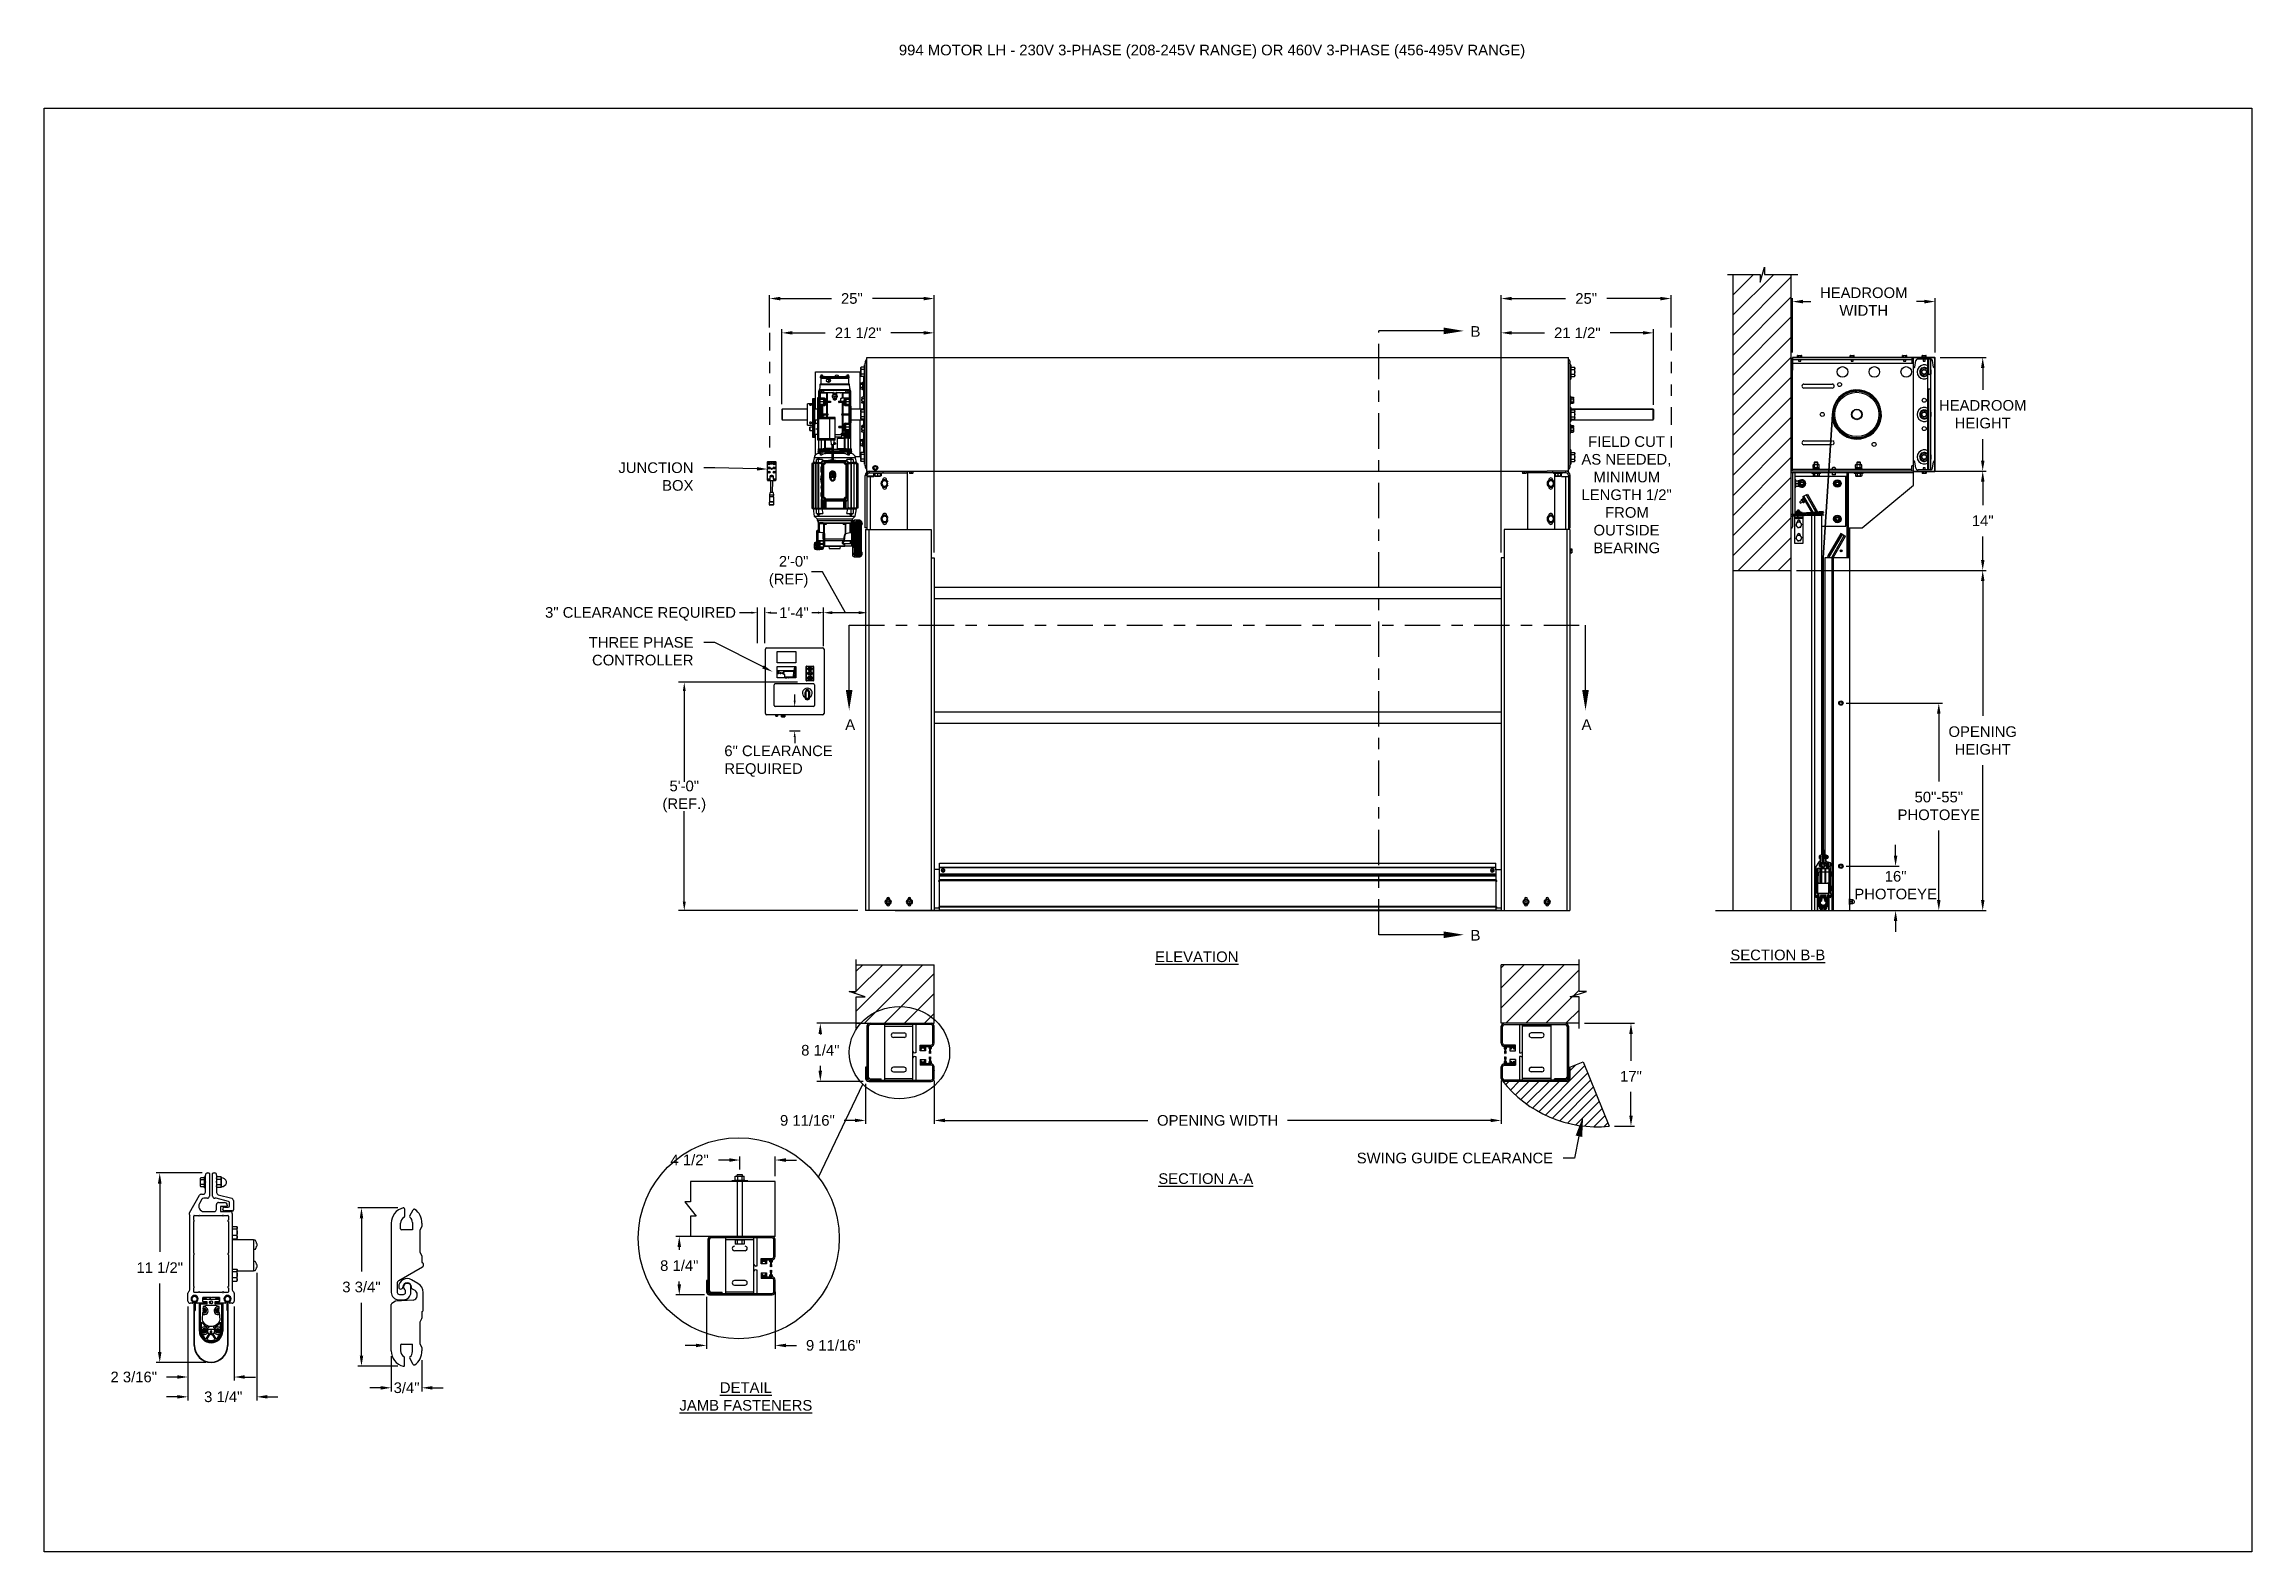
# Model space of a CAD drawing. Header units: inches. Extents: x 218.9 to 312.4, y 214.8 to 247.7.
# Drawn here: x 243.58 to 263.05, y 234.45 to 247.75 of the extents above; entities that cross this region are included whole.
import ezdxf
from ezdxf import colors
from ezdxf.entities.mleader import LeaderData, LeaderLine
from ezdxf.math import Vec2, Vec3

# ---------------------------------------------------------------- set-up
doc = ezdxf.new("R2010")
doc.units = ezdxf.units.IN
doc.header["$LTSCALE"] = 0.25
doc.header["$MEASUREMENT"] = 0
doc.linetypes.add('CENTER', pattern=[2, 1.25, -0.25, 0.25, -0.25])
doc.linetypes.add('PHANTOM2', pattern=[1.25, 0.625, -0.125, 0.125, -0.125, 0.125, -0.125])
for name, color, linetype in [('ANNOTATIONS', 1, 'Continuous'), ('DETAILS', 4, 'Continuous'), ('HIDDEN', 6, 'PHANTOM2'), ('MOTOR LH', 7, 'Continuous'), ('SECTION CUTS', 6, 'CENTER')]:
    doc.layers.add(name, color=color, linetype=linetype)
doc.styles.add('ARIAL', font='arial.ttf', dxfattribs={"height": 0.09375})
doc.styles.add('ROMANS', font='Romans', dxfattribs={"height": 0.09375})
doc.styles.get("Standard").update_dxf_attribs({"font": 'romans.shx'})
doc.dimstyles.get("Standard").update_dxf_attribs({"dimscale": 60, "dimtxt": 0.0833, "dimasz": 0.0833, "dimexe": 0.0833, "dimexo": 0.04, "dimgap": 0.09, "dimtad": 0, "dimtih": 1, "dimtoh": 1, "dimdec": 4, "dimzin": 1, "dimdsep": 46, "dimlunit": 4, "dimtxsty": 'Standard', "dimcen": 0.09, "dimclrt": 150, "dimadec": 4, "dimazin": 2, "dimtfac": 1, "dimtdec": 0, "dimtofl": 0, "dimtmove": 0, "dimatfit": 3, "dimfxl": 1, "dimtolj": 1, "dimtzin": 0, "dimlwd": -1, "dimlwe": -1, "dimarcsym": 1})
doc.dimstyles.new('STANDARD$0', dxfattribs={"dimtxt": 0.09375, "dimasz": 0.09375, "dimexe": 0.03125, "dimexo": 0.046875, "dimgap": 0.09, "dimtad": 0, "dimtih": 1, "dimtoh": 1, "dimdec": 4, "dimzin": 0, "dimdsep": 46, "dimtxsty": 'ARIAL', "dimcen": 0.09, "dimadec": 0, "dimazin": 0, "dimtfac": 1, "dimtdec": 4, "dimtofl": 0, "dimtmove": 0, "dimatfit": 1, "dimfxl": 1, "dimtolj": 1, "dimtzin": 0, "dimarcsym": 0})
pattern_1 = [(45, (26.55784, -12.01518), (-0.088388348, 0.088388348), [])]
pattern_2 = [(45, (240.23719, 236.46307), (-0.0883883, 0.0883883), [])]
pattern_3 = [(135, (267.61969, 236.46307), (0.0883883, 0.0883883), [])]
pattern_4 = [(45, (255.2196, 230.26467), (-0.265165, 0.265165), []), (45, (255.39637, 230.26467), (-0.265165, 0.265165), [])]
pattern_5 = [(45, (255.2196, 230.26467), (-0.0883883, 0.0883883), [])]
pattern_6 = [(45, (238.83472, 234.58172), (-0.0883883, 0.0883883), [])]

msp = doc.modelspace()

# ---------------------------------------------------------------- texts
at = {"layer": 'ANNOTATIONS', "insert": (251.11633, 247.74099), "char_height": 0.09375, "width": 6.6478959, "attachment_point": 1, "line_spacing_factor": 0.86134, "style": 'ARIAL'}
msp.add_mtext('994 MOTOR LH - 230V 3-PHASE (208-245V RANGE) OR 460V 3-PHASE (456-495V RANGE)', dxfattribs=at)
at = {"layer": 'ANNOTATIONS', "char_height": 0.09375, "style": 'ARIAL'}
for s, insert, width, attachment_point in [('\\pi0.06301;FIELD CUT \\P\\pi0.00385;AS NEEDED, \\P\\pi0.10988;MINIMUM \\P\\pi0.00446;LENGTH 1/2" \\P\\pi0.21223;FROM \\P\\pi0.1103;OUTSIDE \\P\\pi0.10883;BEARING', (257.13215, 244.28725), 0.7893601, 1), ('{\\LELEVATION}', (253.74354, 239.7429), 3.0834986, 2), ('{\\LSECTION B-B}', (258.8677, 239.75886), 1.3823677, 2), ('{\\LSECTION A-A}', (253.82293, 237.78617), 1.3823677, 2), ('{\\LDETAIL\\PJAMB FASTENERS}', (249.76721, 235.94263), 1.3823677, 2)]:
    msp.add_mtext(s, dxfattribs=dict(at, insert=insert, width=width, attachment_point=attachment_point))
for s, insert, attachment_point in [('2\'-0"\\P(REF)', (250.31884, 243.09191), 6), ('3" CLEARANCE REQUIRED', (247.99607, 242.72037), 4), ('1\'-4"', (250.32184, 242.73098), 6), ('6" CLEARANCE\\PREQUIRED', (249.57725, 241.42133), 4), ('5\'-0"\\P(REF.)', (249.22406, 241.11044), 5)]:
    msp.add_mtext(s, dxfattribs=dict(at, insert=insert, attachment_point=attachment_point))
at = {"layer": 'SECTION CUTS', "style": 'ARIAL'}
for s, p in [('B', (256.15831, 245.16487)), ('A', (250.64365, 241.69757)), ('A', (257.13764, 241.69757)), ('B', (256.15831, 239.83845))]:
    msp.add_text(s, height=0.09375, dxfattribs=at).set_placement(p)

# ---------------------------------------------------------------- blocks, each defined once
blk = doc.blocks.new('*D60')
at = {"layer": 'ANNOTATIONS', "color": 0, "lineweight": -2, "transparency": 16777216}
for p, q in [((250.823, 238.576), (250.823, 238.221)), ((251.428, 238.576), (251.428, 238.221)), ((250.729, 238.252), (250.635, 238.252)), ((251.522, 238.252), (251.616, 238.252))]:
    blk.add_line(p, q, dxfattribs=at)
at = {"layer": 'ANNOTATIONS', "color": 0, "transparency": 16777216}
for points in [[(250.729, 238.268), (250.729, 238.237), (250.823, 238.252)], [(251.522, 238.268), (251.522, 238.237), (251.428, 238.252)]]:
    blk.add_solid(points, dxfattribs=at)
at = {"layer": 'defpoints', "color": 0, "transparency": 16777216}
for p in [(250.823, 238.623), (251.428, 238.623), (250.823, 238.252)]:
    blk.add_point(p, dxfattribs=at)
at = {"layer": 'ANNOTATIONS', "color": 0, "transparency": 16777216, "insert": (250.31, 238.252), "char_height": 0.09375, "attachment_point": 5, "style": 'ARIAL'}
blk.add_mtext('\\A1;9 11/16"', dxfattribs=at)
blk = doc.blocks.new('*D61')
at = {"layer": 'ANNOTATIONS', "color": 0, "lineweight": -2, "transparency": 16777216}
for p, q in [((250.794, 239.11), (250.393, 239.11)), ((250.424, 239.016), (250.424, 239.01)), ((250.424, 238.69), (250.424, 238.733)), ((250.803, 238.596), (250.393, 238.596))]:
    blk.add_line(p, q, dxfattribs=at)
at = {"layer": 'ANNOTATIONS', "color": 0, "transparency": 16777216}
for points in [[(250.408, 239.016), (250.439, 239.016), (250.424, 239.11)], [(250.408, 238.69), (250.439, 238.69), (250.424, 238.596)]]:
    blk.add_solid(points, dxfattribs=at)
at = {"layer": 'defpoints', "color": 0, "transparency": 16777216}
for p in [(250.841, 239.11), (250.424, 238.596), (250.85, 238.596)]:
    blk.add_point(p, dxfattribs=at)
at = {"layer": 'ANNOTATIONS', "color": 0, "transparency": 16777216, "insert": (250.424, 238.871), "char_height": 0.0938, "attachment_point": 5, "style": 'ARIAL'}
blk.add_mtext('\\A1;8 1/4"', dxfattribs=at)
blk = doc.blocks.new('*D62')
at = {"layer": 'ANNOTATIONS', "color": 0, "lineweight": -2, "transparency": 16777216}
for p, q in [((249.976, 245.246), (249.976, 245.533)), ((251.428, 243.261), (251.428, 245.533)), ((250.07, 245.502), (250.521, 245.502)), ((251.335, 245.502), (250.883, 245.502))]:
    blk.add_line(p, q, dxfattribs=at)
at = {"layer": 'ANNOTATIONS', "color": 0, "transparency": 16777216}
for points in [[(250.07, 245.517), (250.07, 245.486), (249.976, 245.502)], [(251.335, 245.517), (251.335, 245.486), (251.428, 245.502)]]:
    blk.add_solid(points, dxfattribs=at)
at = {"layer": 'defpoints', "color": 0, "transparency": 16777216}
for p in [(249.976, 245.502), (249.976, 245.199), (251.428, 243.214)]:
    blk.add_point(p, dxfattribs=at)
at = {"layer": 'ANNOTATIONS', "color": 0, "transparency": 16777216, "insert": (250.702, 245.502), "char_height": 0.0938, "attachment_point": 5, "style": 'ARIAL'}
blk.add_mtext('\\A1;25"', dxfattribs=at)
blk = doc.blocks.new('*D63')
at = {"layer": 'ANNOTATIONS', "color": 0, "lineweight": -2, "transparency": 16777216}
for p, q in [((256.428, 243.261), (256.428, 245.533)), ((257.927, 245.246), (257.927, 245.533)), ((256.522, 245.502), (256.997, 245.502)), ((257.833, 245.502), (257.359, 245.502))]:
    blk.add_line(p, q, dxfattribs=at)
at = {"layer": 'ANNOTATIONS', "color": 0, "transparency": 16777216}
for points in [[(256.522, 245.517), (256.522, 245.486), (256.428, 245.502)], [(257.833, 245.517), (257.833, 245.486), (257.927, 245.502)]]:
    blk.add_solid(points, dxfattribs=at)
at = {"layer": 'defpoints', "color": 0, "transparency": 16777216}
for p in [(256.428, 245.502), (257.927, 245.199), (256.428, 243.214)]:
    blk.add_point(p, dxfattribs=at)
at = {"layer": 'ANNOTATIONS', "color": 0, "transparency": 16777216, "insert": (257.178, 245.502), "char_height": 0.0938, "attachment_point": 5, "style": 'ARIAL'}
blk.add_mtext('\\A1;25"', dxfattribs=at)
blk = doc.blocks.new('*D64')
at = {"layer": 'ANNOTATIONS', "color": 0, "lineweight": -2, "transparency": 16777216}
for p, q in [((250.085, 244.57), (250.085, 245.231)), ((250.178, 245.199), (250.466, 245.199)), ((251.335, 245.199), (251.047, 245.199)), ((251.428, 243.261), (251.428, 245.231))]:
    blk.add_line(p, q, dxfattribs=at)
at = {"layer": 'ANNOTATIONS', "color": 0, "transparency": 16777216}
for points in [[(250.178, 245.215), (250.178, 245.184), (250.085, 245.199)], [(251.335, 245.215), (251.335, 245.184), (251.428, 245.199)]]:
    blk.add_solid(points, dxfattribs=at)
at = {"layer": 'defpoints', "color": 0, "transparency": 16777216}
for p in [(250.085, 245.199), (250.085, 244.523), (251.428, 243.214)]:
    blk.add_point(p, dxfattribs=at)
at = {"layer": 'ANNOTATIONS', "color": 0, "transparency": 16777216, "insert": (250.757, 245.199), "char_height": 0.09375, "attachment_point": 5, "style": 'ARIAL'}
blk.add_mtext('\\A1;21 1/2"', dxfattribs=at)
blk = doc.blocks.new('*D65')
at = {"layer": 'ANNOTATIONS', "color": 0, "lineweight": -2, "transparency": 16777216}
for p, q in [((256.428, 243.261), (256.428, 245.231)), ((256.522, 245.199), (256.81, 245.199)), ((257.678, 245.199), (257.391, 245.199)), ((257.772, 244.565), (257.772, 245.231))]:
    blk.add_line(p, q, dxfattribs=at)
at = {"layer": 'ANNOTATIONS', "color": 0, "transparency": 16777216}
for points in [[(256.522, 245.215), (256.522, 245.184), (256.428, 245.199)], [(257.678, 245.215), (257.678, 245.184), (257.772, 245.199)]]:
    blk.add_solid(points, dxfattribs=at)
at = {"layer": 'defpoints', "color": 0, "transparency": 16777216}
for p in [(257.772, 245.199), (257.772, 244.518), (256.428, 243.214)]:
    blk.add_point(p, dxfattribs=at)
at = {"layer": 'ANNOTATIONS', "color": 0, "transparency": 16777216, "insert": (257.1, 245.199), "char_height": 0.09375, "attachment_point": 5, "style": 'ARIAL'}
blk.add_mtext('\\A1;21 1/2"', dxfattribs=at)
blk = doc.blocks.new('*D66')
at = {"layer": 'ANNOTATIONS', "color": 0, "lineweight": -2, "transparency": 16777216}
for p, q in [((259.907, 240.588), (259.907, 240.682)), ((259.471, 240.495), (259.938, 240.495)), ((259.544, 240.103), (259.938, 240.103)), ((259.907, 240.01), (259.907, 239.916))]:
    blk.add_line(p, q, dxfattribs=at)
at = {"layer": 'ANNOTATIONS', "color": 0, "transparency": 16777216}
for points in [[(259.891, 240.588), (259.922, 240.588), (259.907, 240.495)], [(259.891, 240.01), (259.922, 240.01), (259.907, 240.103)]]:
    blk.add_solid(points, dxfattribs=at)
at = {"layer": 'defpoints', "color": 0, "transparency": 16777216}
for p in [(259.424, 240.495), (259.907, 240.495), (259.497, 240.103)]:
    blk.add_point(p, dxfattribs=at)
at = {"layer": 'ANNOTATIONS', "color": 0, "transparency": 16777216, "insert": (259.907, 240.327), "char_height": 0.0938, "attachment_point": 5, "style": 'ARIAL'}
blk.add_mtext('\\A1;16"\\PPHOTOEYE', dxfattribs=at)
blk = doc.blocks.new('*D67')
at = {"layer": 'ANNOTATIONS', "color": 0, "lineweight": -2, "transparency": 16777216}
for p, q in [((259.471, 241.934), (260.319, 241.934)), ((260.288, 241.84), (260.288, 241.243)), ((260.288, 240.197), (260.288, 240.809)), ((259.544, 240.103), (260.319, 240.103))]:
    blk.add_line(p, q, dxfattribs=at)
at = {"layer": 'ANNOTATIONS', "color": 0, "transparency": 16777216}
for points in [[(260.272, 241.84), (260.303, 241.84), (260.288, 241.934)], [(260.272, 240.197), (260.303, 240.197), (260.288, 240.103)]]:
    blk.add_solid(points, dxfattribs=at)
at = {"layer": 'defpoints', "color": 0, "transparency": 16777216}
for p in [(259.424, 241.934), (260.288, 241.934), (259.497, 240.103)]:
    blk.add_point(p, dxfattribs=at)
at = {"layer": 'ANNOTATIONS', "color": 0, "transparency": 16777216, "insert": (260.288, 241.026), "char_height": 0.09375, "attachment_point": 5, "style": 'ARIAL'}
blk.add_mtext('\\A1;50"-55"\\PPHOTOEYE', dxfattribs=at)
blk = doc.blocks.new('*D68')
at = {"layer": 'ANNOTATIONS', "color": 0, "lineweight": -2, "transparency": 16777216}
for p, q in [((260.11, 243.98), (260.707, 243.98)), ((260.675, 243.886), (260.675, 243.679)), ((260.675, 243.197), (260.675, 243.404)), ((259.034, 243.103), (260.707, 243.103))]:
    blk.add_line(p, q, dxfattribs=at)
at = {"layer": 'ANNOTATIONS', "color": 0, "transparency": 16777216}
for points in [[(260.66, 243.886), (260.691, 243.886), (260.675, 243.98)], [(260.66, 243.197), (260.691, 243.197), (260.675, 243.103)]]:
    blk.add_solid(points, dxfattribs=at)
at = {"layer": 'defpoints', "color": 0, "transparency": 16777216}
for p in [(260.063, 243.98), (258.987, 243.103), (260.675, 243.103)]:
    blk.add_point(p, dxfattribs=at)
at = {"layer": 'ANNOTATIONS', "color": 0, "transparency": 16777216, "insert": (260.675, 243.542), "char_height": 0.0938, "attachment_point": 5, "style": 'ARIAL'}
blk.add_mtext('\\A1;14"', dxfattribs=at)
blk = doc.blocks.new('*D69')
at = {"layer": 'ANNOTATIONS', "color": 0, "lineweight": -2, "transparency": 16777216}
for p, q in [((258.997, 245.027), (258.997, 245.506)), ((259.09, 245.475), (259.16, 245.475)), ((260.161, 245.475), (260.091, 245.475)), ((260.255, 245.027), (260.255, 245.506))]:
    blk.add_line(p, q, dxfattribs=at)
at = {"layer": 'ANNOTATIONS', "color": 0, "transparency": 16777216}
for points in [[(259.09, 245.491), (259.09, 245.459), (258.997, 245.475)], [(260.161, 245.491), (260.161, 245.459), (260.255, 245.475)]]:
    blk.add_solid(points, dxfattribs=at)
at = {"layer": 'defpoints', "color": 0, "transparency": 16777216}
for p in [(260.255, 245.475), (258.997, 244.98), (260.255, 244.98)]:
    blk.add_point(p, dxfattribs=at)
at = {"layer": 'ANNOTATIONS', "color": 0, "transparency": 16777216, "insert": (259.626, 245.475), "char_height": 0.09375, "attachment_point": 5, "style": 'ARIAL'}
blk.add_mtext('\\A1;HEADROOM\\PWIDTH', dxfattribs=at)
blk = doc.blocks.new('*D70')
at = {"layer": 'ANNOTATIONS', "color": 0, "lineweight": -2, "transparency": 16777216}
for p, q in [((260.299, 244.982), (260.707, 244.982)), ((260.675, 244.888), (260.675, 244.698)), ((260.675, 244.073), (260.675, 244.263)), ((260.112, 243.98), (260.707, 243.98))]:
    blk.add_line(p, q, dxfattribs=at)
at = {"layer": 'ANNOTATIONS', "color": 0, "transparency": 16777216}
for points in [[(260.66, 244.888), (260.691, 244.888), (260.675, 244.982)], [(260.66, 244.073), (260.691, 244.073), (260.675, 243.98)]]:
    blk.add_solid(points, dxfattribs=at)
at = {"layer": 'defpoints', "color": 0, "transparency": 16777216}
for p in [(260.253, 244.982), (260.065, 243.98), (260.675, 243.98)]:
    blk.add_point(p, dxfattribs=at)
at = {"layer": 'ANNOTATIONS', "color": 0, "transparency": 16777216, "insert": (260.675, 244.481), "char_height": 0.09375, "attachment_point": 5, "style": 'ARIAL'}
blk.add_mtext('\\A1;HEADROOM\\PHEIGHT', dxfattribs=at)
blk = doc.blocks.new('*D71')
at = {"layer": 'ANNOTATIONS', "color": 0, "linetype": 'ByBlock', "lineweight": -2, "transparency": 16777216}
for p, q in [((257.163, 239.11), (257.604, 239.11)), ((257.573, 239.016), (257.573, 238.779)), ((257.573, 238.295), (257.573, 238.505)), ((257.427, 238.201), (257.604, 238.201))]:
    blk.add_line(p, q, dxfattribs=at)
at = {"layer": 'ANNOTATIONS', "color": 0, "transparency": 16777216}
for points in [[(257.558, 239.016), (257.589, 239.016), (257.573, 239.11)], [(257.558, 238.295), (257.589, 238.295), (257.573, 238.201)]]:
    blk.add_solid(points, dxfattribs=at)
at = {"layer": 'defpoints', "color": 0, "transparency": 16777216}
for p in [(257.116, 239.11), (257.573, 239.11), (257.38, 238.201)]:
    blk.add_point(p, dxfattribs=at)
at = {"layer": 'ANNOTATIONS', "color": 0, "transparency": 16777216, "insert": (257.573, 238.642), "char_height": 0.0938, "attachment_point": 5, "style": 'ARIAL'}
blk.add_mtext('\\A1;17"', dxfattribs=at)
blk = doc.blocks.new('*D73')
at = {"layer": 'ANNOTATIONS', "color": 0, "lineweight": -2, "transparency": 16777216}
for p, q in [((259.081, 243.103), (260.707, 243.103)), ((260.675, 243.01), (260.675, 241.821)), ((260.675, 240.197), (260.675, 241.386)), ((259.097, 240.103), (260.707, 240.103))]:
    blk.add_line(p, q, dxfattribs=at)
at = {"layer": 'ANNOTATIONS', "color": 0, "transparency": 16777216}
for points in [[(260.66, 243.01), (260.691, 243.01), (260.675, 243.103)], [(260.66, 240.197), (260.691, 240.197), (260.675, 240.103)]]:
    blk.add_solid(points, dxfattribs=at)
at = {"layer": 'defpoints', "color": 0, "transparency": 16777216}
for p in [(259.034, 243.103), (259.051, 240.103), (260.675, 240.103)]:
    blk.add_point(p, dxfattribs=at)
at = {"layer": 'ANNOTATIONS', "color": 0, "transparency": 16777216, "insert": (260.675, 241.603), "char_height": 0.09375, "attachment_point": 5, "style": 'ARIAL'}
blk.add_mtext('\\A1;OPENING \\PHEIGHT', dxfattribs=at)
blk = doc.blocks.new('*D72')
at = {"layer": 'ANNOTATIONS', "color": 0, "lineweight": -2, "transparency": 16777216}
for p, q in [((251.429, 238.605), (251.429, 238.221)), ((256.428, 238.605), (256.428, 238.221)), ((251.522, 238.252), (253.312, 238.252)), ((256.335, 238.252), (254.545, 238.252))]:
    blk.add_line(p, q, dxfattribs=at)
at = {"layer": 'ANNOTATIONS', "color": 0, "transparency": 16777216}
for points in [[(251.522, 238.268), (251.522, 238.237), (251.429, 238.252)], [(256.335, 238.268), (256.335, 238.237), (256.428, 238.252)]]:
    blk.add_solid(points, dxfattribs=at)
at = {"layer": 'defpoints', "color": 0, "transparency": 16777216}
for p in [(251.429, 238.652), (256.428, 238.652), (256.428, 238.252)]:
    blk.add_point(p, dxfattribs=at)
at = {"layer": 'ANNOTATIONS', "color": 0, "transparency": 16777216, "insert": (253.928, 238.252), "char_height": 0.09375, "attachment_point": 5, "style": 'ARIAL'}
blk.add_mtext('\\A1;OPENING WIDTH', dxfattribs=at)
blk = doc.blocks.new('*D80')
at = {"layer": 'ANNOTATIONS', "color": 0, "lineweight": -2, "transparency": 16777216}
for p, q in [((246.698, 237.481), (246.346, 237.481)), ((246.377, 237.388), (246.377, 236.921)), ((246.377, 236.178), (246.377, 236.644)), ((246.698, 236.084), (246.346, 236.084))]:
    blk.add_line(p, q, dxfattribs=at)
at = {"layer": 'ANNOTATIONS', "color": 0, "transparency": 16777216}
for points in [[(246.362, 237.388), (246.393, 237.388), (246.377, 237.481)], [(246.362, 236.178), (246.393, 236.178), (246.377, 236.084)]]:
    blk.add_solid(points, dxfattribs=at)
at = {"layer": 'defpoints', "color": 0, "transparency": 16777216}
for p in [(246.745, 237.481), (246.377, 236.084), (246.745, 236.084)]:
    blk.add_point(p, dxfattribs=at)
at = {"layer": 'ANNOTATIONS', "color": 0, "transparency": 16777216, "insert": (246.377, 236.783), "char_height": 0.0938, "attachment_point": 5, "style": 'ARIAL'}
blk.add_mtext('\\A1;3 3/4"', dxfattribs=at)
blk = doc.blocks.new('*D81')
at = {"layer": 'ANNOTATIONS', "color": 0, "lineweight": -2, "transparency": 16777216}
for p, q in [((246.64, 236.173), (246.64, 235.862)), ((246.909, 236.139), (246.909, 235.862)), ((246.546, 235.894), (246.452, 235.894)), ((247.003, 235.894), (247.097, 235.894))]:
    blk.add_line(p, q, dxfattribs=at)
at = {"layer": 'ANNOTATIONS', "color": 0, "transparency": 16777216}
for points in [[(246.546, 235.909), (246.546, 235.878), (246.64, 235.894)], [(247.003, 235.909), (247.003, 235.878), (246.909, 235.894)]]:
    blk.add_solid(points, dxfattribs=at)
at = {"layer": 'defpoints', "color": 0, "transparency": 16777216}
for p in [(246.64, 236.22), (246.909, 236.186), (246.909, 235.894)]:
    blk.add_point(p, dxfattribs=at)
at = {"layer": 'ANNOTATIONS', "color": 0, "transparency": 16777216, "insert": (246.775, 235.894), "char_height": 0.0938, "attachment_point": 5, "style": 'ARIAL'}
blk.add_mtext('\\A1;3/4"', dxfattribs=at)
blk = doc.blocks.new('*D77')
at = {"layer": 'ANNOTATIONS', "color": 0, "lineweight": -2, "transparency": 16777216}
for p, q in [((244.973, 237.789), (244.567, 237.789)), ((244.598, 237.695), (244.598, 237.092)), ((244.598, 236.211), (244.598, 236.815)), ((245.004, 236.118), (244.567, 236.118))]:
    blk.add_line(p, q, dxfattribs=at)
at = {"layer": 'ANNOTATIONS', "color": 0, "transparency": 16777216}
for points in [[(244.582, 237.695), (244.614, 237.695), (244.598, 237.789)], [(244.582, 236.211), (244.614, 236.211), (244.598, 236.118)]]:
    blk.add_solid(points, dxfattribs=at)
at = {"layer": 'defpoints', "color": 0, "transparency": 16777216}
for p in [(245.02, 237.789), (244.598, 236.118), (245.051, 236.118)]:
    blk.add_point(p, dxfattribs=at)
at = {"layer": 'ANNOTATIONS', "color": 0, "transparency": 16777216, "insert": (244.598, 236.953), "char_height": 0.09375, "attachment_point": 5, "style": 'ARIAL'}
blk.add_mtext('\\A1;11 1/2"', dxfattribs=at)
blk = doc.blocks.new('*D78')
at = {"layer": 'ANNOTATIONS', "color": 0, "lineweight": -2, "transparency": 16777216}
for p, q in [((244.847, 236.612), (244.847, 235.958)), ((245.255, 236.612), (245.255, 235.958)), ((244.753, 235.989), (244.659, 235.989)), ((245.348, 235.989), (245.442, 235.989))]:
    blk.add_line(p, q, dxfattribs=at)
at = {"layer": 'ANNOTATIONS', "color": 0, "transparency": 16777216}
for points in [[(244.753, 236.005), (244.753, 235.974), (244.847, 235.989)], [(245.348, 236.005), (245.348, 235.974), (245.255, 235.989)]]:
    blk.add_solid(points, dxfattribs=at)
at = {"layer": 'defpoints', "color": 0, "transparency": 16777216}
for p in [(244.847, 236.659), (245.255, 236.659), (244.847, 235.989)]:
    blk.add_point(p, dxfattribs=at)
at = {"layer": 'ANNOTATIONS', "color": 0, "transparency": 16777216, "insert": (244.369, 235.989), "char_height": 0.09375, "attachment_point": 5, "style": 'ARIAL'}
blk.add_mtext('\\A1;2 3/16"', dxfattribs=at)
blk = doc.blocks.new('*D79')
at = {"layer": 'ANNOTATIONS', "color": 0, "lineweight": -2, "transparency": 16777216}
for p, q in [((245.453, 236.909), (245.453, 235.783)), ((244.847, 236.612), (244.847, 235.783)), ((244.753, 235.814), (244.659, 235.814)), ((245.547, 235.814), (245.64, 235.814))]:
    blk.add_line(p, q, dxfattribs=at)
at = {"layer": 'ANNOTATIONS', "color": 0, "transparency": 16777216}
for points in [[(244.753, 235.83), (244.753, 235.799), (244.847, 235.814)], [(245.547, 235.83), (245.547, 235.799), (245.453, 235.814)]]:
    blk.add_solid(points, dxfattribs=at)
at = {"layer": 'defpoints', "color": 0, "transparency": 16777216}
for p in [(245.453, 236.956), (244.847, 236.659), (244.847, 235.814)]:
    blk.add_point(p, dxfattribs=at)
at = {"layer": 'ANNOTATIONS', "color": 0, "transparency": 16777216, "insert": (245.158, 235.814), "char_height": 0.0938, "attachment_point": 5, "style": 'ARIAL'}
blk.add_mtext('\\A1;3 1/4"', dxfattribs=at)
blk = doc.blocks.new('*D74')
at = {"layer": 'ANNOTATIONS', "color": 0, "lineweight": -2, "transparency": 16777216}
for p, q in [((249.42, 236.695), (249.42, 236.237)), ((250.026, 236.695), (250.026, 236.237)), ((249.327, 236.268), (249.233, 236.268)), ((250.12, 236.268), (250.213, 236.268))]:
    blk.add_line(p, q, dxfattribs=at)
at = {"layer": 'ANNOTATIONS', "color": 0, "transparency": 16777216}
for points in [[(249.327, 236.283), (249.327, 236.252), (249.42, 236.268)], [(250.12, 236.283), (250.12, 236.252), (250.026, 236.268)]]:
    blk.add_solid(points, dxfattribs=at)
at = {"layer": 'defpoints', "color": 0, "transparency": 16777216}
for p in [(249.42, 236.742), (250.026, 236.742), (249.42, 236.268)]:
    blk.add_point(p, dxfattribs=at)
at = {"layer": 'ANNOTATIONS', "color": 0, "transparency": 16777216, "insert": (250.539, 236.268), "char_height": 0.09375, "attachment_point": 5, "style": 'ARIAL'}
blk.add_mtext('\\A1;9 11/16"', dxfattribs=at)
blk = doc.blocks.new('*D75')
at = {"layer": 'ANNOTATIONS', "color": 0, "lineweight": -2, "transparency": 16777216}
for p, q in [((249.392, 237.229), (249.149, 237.229)), ((249.18, 237.135), (249.18, 237.11)), ((249.18, 236.808), (249.18, 236.833)), ((249.401, 236.714), (249.149, 236.714))]:
    blk.add_line(p, q, dxfattribs=at)
at = {"layer": 'ANNOTATIONS', "color": 0, "transparency": 16777216}
for points in [[(249.164, 237.135), (249.196, 237.135), (249.18, 237.229)], [(249.164, 236.808), (249.196, 236.808), (249.18, 236.714)]]:
    blk.add_solid(points, dxfattribs=at)
at = {"layer": 'defpoints', "color": 0, "transparency": 16777216}
for p in [(249.438, 237.229), (249.18, 236.714), (249.448, 236.714)]:
    blk.add_point(p, dxfattribs=at)
at = {"layer": 'ANNOTATIONS', "color": 0, "transparency": 16777216, "insert": (249.18, 236.971), "char_height": 0.0938, "attachment_point": 5, "style": 'ARIAL'}
blk.add_mtext('\\A1;8 1/4"', dxfattribs=at)
blk = doc.blocks.new('*D76')
at = {"layer": 'ANNOTATIONS', "color": 0, "lineweight": -2, "transparency": 16777216}
for p, q in [((249.713, 237.82), (249.713, 237.934)), ((250.026, 237.76), (250.026, 237.934)), ((249.62, 237.903), (249.526, 237.903)), ((250.12, 237.903), (250.213, 237.903))]:
    blk.add_line(p, q, dxfattribs=at)
at = {"layer": 'ANNOTATIONS', "color": 0, "transparency": 16777216}
for points in [[(249.62, 237.919), (249.62, 237.887), (249.713, 237.903)], [(250.12, 237.919), (250.12, 237.887), (250.026, 237.903)]]:
    blk.add_solid(points, dxfattribs=at)
at = {"layer": 'defpoints', "color": 0, "transparency": 16777216}
for p in [(249.713, 237.773), (250.026, 237.903), (250.026, 237.714)]:
    blk.add_point(p, dxfattribs=at)
at = {"layer": 'ANNOTATIONS', "color": 0, "transparency": 16777216, "insert": (249.271, 237.903), "char_height": 0.0938, "attachment_point": 5, "style": 'ARIAL'}
blk.add_mtext('\\A1;4 1/2"', dxfattribs=at)

# ---------------------------------------------------------------- dimensions: what is measured, and where the dimension line sits
at = {"layer": 'ANNOTATIONS'}
for base, p1, p2, text, picture, middle in [((249.97604, 245.5016), (251.42844, 243.21417), (249.97604, 245.19945), '25"', '*D62', (250.70224, 245.5016)), ((256.42844, 245.5016), (257.92689, 245.19945), (256.42844, 243.21411), '25"', '*D63', (257.17767, 245.5016)), ((260.25463, 245.47497), (258.99661, 244.97967), (260.25463, 244.97967), 'HEADROOM\\PWIDTH', '*D69', (259.62562, 245.47497)), ((250.82297, 238.25226), (251.42844, 238.62316), (250.82297, 238.62316), '9 11/16"', '*D60', (250.30953, 238.25226)), ((250.02597, 237.90301), (249.71342, 237.77281), (250.02597, 237.71358), '4 1/2"', '*D76', (249.27093, 237.90301)), ((244.84687, 235.81424), (245.45291, 236.9561), (244.84687, 236.65899), '3 1/4"', '*D79', (245.15778, 235.81424)), ((244.84687, 235.98943), (245.25468, 236.65899), (244.84687, 236.65899), '2 3/16"', '*D78', (244.36904, 235.98943)), ((249.4205, 236.26783), (250.02597, 236.74181), (249.4205, 236.74181), '9 11/16"', '*D74', (250.53941, 236.26783)), ((246.90929, 235.89352), (246.63975, 236.22022), (246.90929, 236.18576), '3/4"', '*D81', (246.77452, 235.89352))]:
    dim = msp.add_linear_dim(base=base, p1=p1, p2=p2, text=text, dimstyle='STANDARD$0', dxfattribs=at)
    dim.commit()
    dim.dimension.update_dxf_attribs({"geometry": picture, "text_midpoint": middle, "dimtype": 160})
for base, p1, p2, text, picture, middle in [((250.08469, 245.19945), (251.42844, 243.21417), (250.08469, 244.5227), '21 1/2"', '*D64', (250.75657, 245.19945)), ((257.77219, 245.19945), (256.42844, 243.21411), (257.77219, 244.51794), '21 1/2"', '*D65', (257.10032, 245.19945)), ((256.42837, 238.25226), (251.42851, 238.65208), (256.42837, 238.65208), 'OPENING WIDTH', '*D72', (253.92844, 238.25226))]:
    dim = msp.add_linear_dim(base=base, p1=p1, p2=p2, text=text, dimstyle='STANDARD$0', dxfattribs=at)
    dim.commit()
    dim.dimension.update_dxf_attribs({"geometry": picture, "text_midpoint": middle})
for base, p1, p2, text, picture, middle in [((260.67528, 243.97967), (260.25258, 244.98173), (260.06508, 243.97967), 'HEADROOM\\PHEIGHT', '*D70', (260.67528, 244.4807)), ((260.28776, 241.9339), (259.49721, 240.10342), (259.42445, 241.9339), '50"-55"\\PPHOTOEYE', '*D67', (260.28776, 241.02597)), ((259.9067, 240.49459), (259.49721, 240.10342), (259.42445, 240.49459), '16"\\PPHOTOEYE', '*D66', (259.9067, 240.32702)), ((250.42385, 238.59582), (250.84094, 239.10988), (250.85032, 238.59582), '8 1/4"', '*D61', (250.42385, 238.87107)), ((246.37724, 236.08406), (246.74522, 237.48138), (246.74522, 236.08406), '3 3/4"', '*D80', (246.37724, 236.78272)), ((249.18007, 236.71447), (249.43847, 237.22853), (249.44784, 236.71447), '8 1/4"', '*D75', (249.18007, 236.9715))]:
    dim = msp.add_linear_dim(base=base, p1=p1, p2=p2, angle=90, text=text, dimstyle='STANDARD$0', dxfattribs=at)
    dim.commit()
    dim.dimension.update_dxf_attribs({"geometry": picture, "text_midpoint": middle, "dimtype": 160})
for base, p1, p2, text, picture, middle in [((260.67528, 243.10342), (260.06302, 243.97967), (258.98695, 243.10342), '14"', '*D68', (260.67528, 243.54155)), ((260.67528, 240.10342), (259.03383, 243.10342), (259.05058, 240.10342), 'OPENING \\PHEIGHT', '*D73', (260.67528, 241.60342)), ((244.59804, 236.11768), (245.0203, 237.78868), (245.05059, 236.11768), '11 1/2"', '*D77', (244.59804, 236.95318))]:
    dim = msp.add_linear_dim(base=base, p1=p1, p2=p2, angle=90, text=text, dimstyle='STANDARD$0', dxfattribs=at)
    dim.commit()
    dim.dimension.update_dxf_attribs({"geometry": picture, "text_midpoint": middle})
dim = msp.add_linear_dim(base=(257.5732, 239.10988), p1=(257.38023, 238.20127), p2=(257.11594, 239.10988), angle=90, text='17"', dimstyle='STANDARD$0', override={"dimarcsym": 1}, dxfattribs=at)
dim.commit()
dim.dimension.update_dxf_attribs({"geometry": '*D71', "text_midpoint": (257.5732, 238.64194), "dimtype": 160})

# ---------------------------------------------------------------- hatches: boundary and pattern name
at = {"layer": 'DETAILS'}
h = msp.add_hatch(dxfattribs=at)
h.set_pattern_fill('ANSI31', color=256, style=0)
h.set_pattern_definition(pattern_6)
edge = h.paths.add_edge_path(flags=0)
edge.add_arc((249.9893, 236.87841), 0.00349, -214.275458, 34.275458, ccw=False)
edge.add_line((249.98641, 236.88038), (249.98771, 236.88439))
edge.add_arc((249.98408, 236.88556), 0.00381, 342.104778, 360)
edge.add_line((249.98789, 236.88556), (249.98442, 236.93259))
edge.add_line((249.98442, 236.93259), (249.98434, 236.93259))
edge.add_line((249.98434, 236.93259), (249.98783, 236.88556))
edge.add_arc((249.98408, 236.88556), 0.00375, 342.104778, 360, ccw=False)
edge.add_line((249.98765, 236.88441), (249.98636, 236.88041))
edge.add_arc((249.9893, 236.87841), 0.00356, 145.870136, 394.129864)
edge.add_line((249.99224, 236.88041), (249.99095, 236.88441))
edge.add_arc((249.99452, 236.88556), 0.00375, 180, 197.895222, ccw=False)
edge.add_line((249.99077, 236.88556), (249.99426, 236.93259))
edge.add_line((249.99426, 236.93259), (249.99418, 236.93259))
edge.add_line((249.99418, 236.93259), (249.99071, 236.88556))
edge.add_arc((249.99452, 236.88556), 0.00381, 180, 197.895222)
edge.add_line((249.99089, 236.88439), (249.99219, 236.88038))
h = msp.add_hatch(dxfattribs=at)
h.set_pattern_fill('ANSI31', color=256, style=0)
h.set_pattern_definition(pattern_6)
edge = h.paths.add_edge_path(flags=0)
edge.add_arc((249.9893, 236.87841), 0.00337, -214.578797, 34.578797, ccw=False)
edge.add_line((249.98653, 236.88033), (249.98783, 236.88435))
edge.add_arc((249.98408, 236.88556), 0.00394, 342.104778, 360)
edge.add_line((249.98802, 236.88556), (249.98536, 236.93259))
edge.add_line((249.98536, 236.93259), (249.98528, 236.93259))
edge.add_line((249.98528, 236.93259), (249.98796, 236.88556))
edge.add_arc((249.98408, 236.88556), 0.00387, 342.104778, 360, ccw=False)
edge.add_line((249.98777, 236.88437), (249.98647, 236.88035))
edge.add_arc((249.9893, 236.87841), 0.00343, 145.57496, 394.42504)
edge.add_line((249.99213, 236.88035), (249.99083, 236.88437))
edge.add_arc((249.99452, 236.88556), 0.00387, 180, 197.895222, ccw=False)
edge.add_line((249.99064, 236.88556), (249.99332, 236.93259))
edge.add_line((249.99332, 236.93259), (249.99324, 236.93259))
edge.add_line((249.99324, 236.93259), (249.99058, 236.88556))
edge.add_arc((249.99452, 236.88556), 0.00394, 180, 197.895222)
edge.add_line((249.99077, 236.88435), (249.99207, 236.88033))
h = msp.add_hatch(dxfattribs=at)
h.set_pattern_fill('ANSI31', color=256, style=0)
h.set_pattern_definition(pattern_6)
edge = h.paths.add_edge_path(flags=0)
edge.add_arc((249.9893, 236.87841), 0.00324, -214.899639, 34.899639, ccw=False)
edge.add_line((249.98664, 236.88027), (249.98795, 236.88432))
edge.add_arc((249.98408, 236.88556), 0.00406, 342.104778, 360)
edge.add_line((249.98814, 236.88556), (249.9863, 236.93259))
edge.add_line((249.9863, 236.93259), (249.98621, 236.93259))
edge.add_line((249.98621, 236.93259), (249.98808, 236.88556))
edge.add_arc((249.98408, 236.88556), 0.004, 342.104778, 360, ccw=False)
edge.add_line((249.98789, 236.88434), (249.98658, 236.8803))
edge.add_arc((249.9893, 236.87841), 0.00331, 145.263074, 394.736926)
edge.add_line((249.99202, 236.8803), (249.99071, 236.88434))
edge.add_arc((249.99452, 236.88556), 0.004, 180, 197.895222, ccw=False)
edge.add_line((249.99052, 236.88556), (249.99238, 236.93259))
edge.add_line((249.99238, 236.93259), (249.9923, 236.93259))
edge.add_line((249.9923, 236.93259), (249.99046, 236.88556))
edge.add_arc((249.99452, 236.88556), 0.00406, 180, 197.895222)
edge.add_line((249.99065, 236.88432), (249.99196, 236.88027))
h = msp.add_hatch(dxfattribs=at)
h.set_pattern_fill('ANSI31', color=256, style=0)
h.set_pattern_definition(pattern_6)
edge = h.paths.add_edge_path(flags=0)
edge.add_arc((249.9893, 236.87841), 0.00312, -215.239733, 35.239733, ccw=False)
edge.add_line((249.98675, 236.88021), (249.98807, 236.88428))
edge.add_arc((249.98408, 236.88556), 0.00419, 342.104778, 360)
edge.add_line((249.98827, 236.88556), (249.98723, 236.93259))
edge.add_line((249.98723, 236.93259), (249.98714, 236.93259))
edge.add_line((249.98714, 236.93259), (249.98821, 236.88556))
edge.add_arc((249.98408, 236.88556), 0.00413, 342.104778, 360, ccw=False)
edge.add_line((249.98801, 236.8843), (249.9867, 236.88024))
edge.add_arc((249.9893, 236.87841), 0.00318, 144.93284, 395.06716)
edge.add_line((249.9919, 236.88024), (249.99059, 236.8843))
edge.add_arc((249.99452, 236.88556), 0.00412, 180, 197.895222, ccw=False)
edge.add_line((249.99039, 236.88556), (249.99145, 236.93259))
edge.add_line((249.99145, 236.93259), (249.99137, 236.93259))
edge.add_line((249.99137, 236.93259), (249.99033, 236.88556))
edge.add_arc((249.99452, 236.88556), 0.00419, 180, 197.895222)
edge.add_line((249.99053, 236.88428), (249.99185, 236.88021))
h = msp.add_hatch(dxfattribs=at)
h.set_pattern_fill('ANSI31', color=256, style=0)
h.set_pattern_definition(pattern_6)
edge = h.paths.add_edge_path(flags=0)
edge.add_arc((249.9893, 236.87841), 0.00299, -215.601087, 35.601087, ccw=False)
edge.add_line((249.98687, 236.88016), (249.98818, 236.88424))
edge.add_arc((249.98408, 236.88556), 0.00431, 342.104778, 360)
edge.add_line((249.98839, 236.88556), (249.98815, 236.93259))
edge.add_line((249.98815, 236.93259), (249.98807, 236.93259))
edge.add_line((249.98807, 236.93259), (249.98833, 236.88556))
edge.add_arc((249.98408, 236.88556), 0.00425, 342.104778, 360, ccw=False)
edge.add_line((249.98812, 236.88426), (249.98681, 236.88018))
edge.add_arc((249.9893, 236.87841), 0.00306, 144.582384, 395.417616)
edge.add_line((249.99179, 236.88018), (249.99047, 236.88426))
edge.add_arc((249.99452, 236.88556), 0.00425, 180, 197.895222, ccw=False)
edge.add_line((249.99027, 236.88556), (249.99053, 236.93259))
edge.add_line((249.99053, 236.93259), (249.99044, 236.93259))
edge.add_line((249.99044, 236.93259), (249.99021, 236.88556))
edge.add_arc((249.99452, 236.88556), 0.00431, 180, 197.895222)
edge.add_line((249.99041, 236.88424), (249.99173, 236.88016))
at = {"layer": 'MOTOR LH'}
h = msp.add_hatch(dxfattribs=at)
h.set_pattern_fill('ANSI31', color=256, style=0)
h.set_pattern_definition(pattern_1)
edge = h.paths.add_edge_path()
edge.add_line((258.47133, 245.71433), (258.47133, 243.10342))
edge.add_line((258.47133, 243.10342), (258.98695, 243.10342))
edge.add_line((258.98695, 245.71433), (258.98695, 243.10342))
edge = h.paths.add_edge_path()
edge.add_line((258.42494, 245.71433), (258.71204, 245.71433))
edge.add_line((258.71204, 245.71433), (258.71204, 245.64563))
edge.add_line((258.71204, 245.64563), (258.75046, 245.77899))
edge.add_line((258.75046, 245.77899), (258.75046, 245.71433))
edge.add_line((258.75046, 245.71433), (259.04565, 245.71433))
h = msp.add_hatch(dxfattribs=at)
h.set_pattern_fill('ANSI32', color=256, style=0)
h.set_pattern_definition(pattern_4)
edge = h.paths.add_edge_path(flags=0)
edge.add_line((260.25258, 244.97967), (260.25258, 243.97967))
edge.add_line((260.25258, 243.97967), (260.06508, 243.97967))
edge.add_line((260.06508, 243.97967), (260.06508, 244.04217))
edge.add_line((260.06508, 244.04217), (260.06302, 244.04217))
edge.add_line((260.06302, 244.04217), (260.06302, 243.97967))
edge.add_arc((260.06508, 243.97967), 0.00206, 180, 270)
edge.add_line((260.06508, 243.97762), (260.25258, 243.97762))
edge.add_arc((260.25258, 243.97967), 0.00206, 270, 360)
edge.add_line((260.25463, 243.97967), (260.25463, 244.97967))
edge.add_arc((260.25258, 244.97967), 0.00206, 0, 90)
edge.add_line((260.25258, 244.98173), (258.99867, 244.98173))
edge.add_arc((258.99867, 244.97967), 0.00206, 90, 180)
edge.add_line((258.99661, 244.97967), (258.99661, 244.8703))
edge.add_line((258.99661, 244.8703), (258.99867, 244.8703))
edge.add_line((258.99867, 244.8703), (258.99867, 244.97967))
edge.add_line((258.99867, 244.97967), (260.25258, 244.97967))
h = msp.add_hatch(dxfattribs=at)
h.set_pattern_fill('ANSI32', color=256, style=0)
h.set_pattern_definition(pattern_4)
edge = h.paths.add_edge_path(flags=0)
edge.add_arc((259.56508, 244.47967), 0.20703, 0, 360)
edge = h.paths.add_edge_path(flags=0)
edge.add_arc((259.56508, 244.47967), 0.19531, 0, 360)
h = msp.add_hatch(dxfattribs=at)
h.set_pattern_fill('ANSI32', color=256, style=0)
h.set_pattern_definition(pattern_4)
edge = h.paths.add_edge_path(flags=0)
edge.add_arc((260.21476, 244.00717), 0.01687, 270, 350.537, ccw=False)
edge.add_line((260.21476, 243.9903), (260.10289, 243.9903))
edge.add_arc((260.10289, 244.00717), 0.01688, 189.463, 270, ccw=False)
edge.add_line((260.08625, 244.0044), (260.07655, 244.06258))
edge.add_arc((260.07039, 244.06155), 0.00625, 9.463, 90)
edge.add_line((260.07039, 244.0678), (260.06508, 244.0678))
edge.add_line((260.06508, 244.0678), (260.06508, 243.97967))
edge.add_line((260.06508, 243.97967), (260.25258, 243.97967))
edge.add_line((260.25258, 243.97967), (260.25258, 244.0678))
edge.add_line((260.25258, 244.0678), (260.24727, 244.0678))
edge.add_arc((260.24727, 244.06155), 0.00625, 90, 170.537)
edge.add_line((260.2411, 244.06258), (260.23141, 244.0044))
h = msp.add_hatch(dxfattribs=at)
h.set_pattern_fill('ANSI32', color=256, style=0)
h.set_pattern_definition(pattern_4)
edge = h.paths.add_edge_path(flags=0)
edge.add_line((259.11195, 243.60077), (258.98695, 243.60077))
edge.add_line((258.98695, 243.60077), (258.98695, 243.47577))
edge.add_arc((258.98695, 243.48749), 0.01172, 270, 360)
edge.add_line((258.99867, 243.48749), (258.99867, 243.57733))
edge.add_arc((259.01039, 243.57733), 0.01172, 90, 180, ccw=False)
edge.add_line((259.01039, 243.58905), (259.10023, 243.58905))
edge.add_arc((259.10023, 243.60077), 0.01172, 270, 360)
h = msp.add_hatch(dxfattribs=at)
h.set_pattern_fill('ANSI31', color=256, style=0)
h.set_pattern_definition(pattern_5)
edge = h.paths.add_edge_path(flags=0)
edge.add_arc((259.08314, 243.60273), 0.00381, 90, 107.895222)
edge.add_line((259.08197, 243.60636), (259.07796, 243.60507))
edge.add_arc((259.07599, 243.60795), 0.00349, 55.724542, 304.275458, ccw=False)
edge.add_line((259.07796, 243.61084), (259.08197, 243.60954))
edge.add_arc((259.08314, 243.61317), 0.00381, 252.104778, 270)
edge.add_line((259.08314, 243.60936), (259.2708, 243.62321))
edge.add_line((259.2708, 243.62321), (259.2708, 243.62337))
edge.add_line((259.2708, 243.62337), (259.08314, 243.60942))
edge.add_arc((259.08314, 243.61317), 0.00375, 252.104778, 270, ccw=False)
edge.add_line((259.08199, 243.6096), (259.07799, 243.6109))
edge.add_arc((259.07599, 243.60795), 0.00356, 55.870136, 304.129864)
edge.add_line((259.07799, 243.60501), (259.08199, 243.6063))
edge.add_arc((259.08314, 243.60273), 0.00375, 90, 107.895222, ccw=False)
edge.add_line((259.08314, 243.60648), (259.2708, 243.59254))
edge.add_line((259.2708, 243.59254), (259.2708, 243.59269))
edge.add_line((259.2708, 243.59269), (259.08314, 243.60655))
h = msp.add_hatch(dxfattribs=at)
h.set_pattern_fill('ANSI31', color=256, style=0)
h.set_pattern_definition(pattern_5)
edge = h.paths.add_edge_path(flags=0)
edge.add_arc((259.08314, 243.60273), 0.00394, 90, 107.895222)
edge.add_line((259.08193, 243.60648), (259.0779, 243.60518))
edge.add_arc((259.07599, 243.60795), 0.00337, 55.421203, 304.578797, ccw=False)
edge.add_line((259.0779, 243.61073), (259.08193, 243.60942))
edge.add_arc((259.08314, 243.61317), 0.00394, 252.104778, 270)
edge.add_line((259.08314, 243.60923), (259.2708, 243.61983))
edge.add_line((259.2708, 243.61983), (259.2708, 243.61998))
edge.add_line((259.2708, 243.61998), (259.08314, 243.6093))
edge.add_arc((259.08314, 243.61317), 0.00387, 252.104778, 270, ccw=False)
edge.add_line((259.08195, 243.60948), (259.07793, 243.61078))
edge.add_arc((259.07599, 243.60795), 0.00343, 55.57496, 304.42504)
edge.add_line((259.07793, 243.60512), (259.08195, 243.60642))
edge.add_arc((259.08314, 243.60273), 0.00387, 90, 107.895222, ccw=False)
edge.add_line((259.08314, 243.60661), (259.2708, 243.59593))
edge.add_line((259.2708, 243.59593), (259.2708, 243.59608))
edge.add_line((259.2708, 243.59608), (259.08314, 243.60667))
h = msp.add_hatch(dxfattribs=at)
h.set_pattern_fill('ANSI31', color=256, style=0)
h.set_pattern_definition(pattern_5)
edge = h.paths.add_edge_path(flags=0)
edge.add_arc((259.08314, 243.60273), 0.00406, 90, 107.895222)
edge.add_line((259.08189, 243.6066), (259.07785, 243.60529))
edge.add_arc((259.07599, 243.60795), 0.00324, 55.100361, 304.899639, ccw=False)
edge.add_line((259.07785, 243.61061), (259.08189, 243.60931))
edge.add_arc((259.08314, 243.61317), 0.00406, 252.104778, 270)
edge.add_line((259.08314, 243.60911), (259.2708, 243.61647))
edge.add_line((259.2708, 243.61647), (259.2708, 243.61662))
edge.add_line((259.2708, 243.61662), (259.08314, 243.60917))
edge.add_arc((259.08314, 243.61317), 0.004, 252.104778, 270, ccw=False)
edge.add_line((259.08191, 243.60937), (259.07787, 243.61067))
edge.add_arc((259.07599, 243.60795), 0.00331, 55.263074, 304.736926)
edge.add_line((259.07787, 243.60524), (259.08191, 243.60654))
edge.add_arc((259.08314, 243.60273), 0.004, 90, 107.895222, ccw=False)
edge.add_line((259.08314, 243.60673), (259.2708, 243.59929))
edge.add_line((259.2708, 243.59929), (259.2708, 243.59944))
edge.add_line((259.2708, 243.59944), (259.08314, 243.6068))
h = msp.add_hatch(dxfattribs=at)
h.set_pattern_fill('ANSI31', color=256, style=0)
h.set_pattern_definition(pattern_5)
edge = h.paths.add_edge_path(flags=0)
edge.add_arc((259.08314, 243.60273), 0.00419, 90, 107.895222)
edge.add_line((259.08185, 243.60672), (259.07779, 243.60541))
edge.add_arc((259.07599, 243.60795), 0.00312, 54.760267, 305.239733, ccw=False)
edge.add_line((259.07779, 243.6105), (259.08185, 243.60919))
edge.add_arc((259.08314, 243.61317), 0.00419, 252.104778, 270)
edge.add_line((259.08314, 243.60898), (259.2708, 243.61313))
edge.add_line((259.2708, 243.61313), (259.2708, 243.61328))
edge.add_line((259.2708, 243.61328), (259.08314, 243.60905))
edge.add_arc((259.08314, 243.61317), 0.00412, 252.104778, 270, ccw=False)
edge.add_line((259.08187, 243.60925), (259.07782, 243.61056))
edge.add_arc((259.07599, 243.60795), 0.00318, 54.93284, 305.06716)
edge.add_line((259.07782, 243.60535), (259.08187, 243.60666))
edge.add_arc((259.08314, 243.60273), 0.00413, 90, 107.895222, ccw=False)
edge.add_line((259.08314, 243.60686), (259.2708, 243.60263))
edge.add_line((259.2708, 243.60263), (259.2708, 243.60277))
edge.add_line((259.2708, 243.60277), (259.08314, 243.60692))
h = msp.add_hatch(dxfattribs=at)
h.set_pattern_fill('ANSI31', color=256, style=0)
h.set_pattern_definition(pattern_5)
edge = h.paths.add_edge_path(flags=0)
edge.add_arc((259.08314, 243.60273), 0.00431, 90, 107.895222)
edge.add_line((259.08182, 243.60684), (259.07773, 243.60552))
edge.add_arc((259.07599, 243.60795), 0.00299, 54.398913, 305.601087, ccw=False)
edge.add_line((259.07773, 243.61039), (259.08182, 243.60907))
edge.add_arc((259.08314, 243.61317), 0.00431, 252.104778, 270)
edge.add_line((259.08314, 243.60886), (259.2708, 243.60981))
edge.add_line((259.2708, 243.60981), (259.2708, 243.60996))
edge.add_line((259.2708, 243.60996), (259.08314, 243.60892))
edge.add_arc((259.08314, 243.61317), 0.00425, 252.104778, 270, ccw=False)
edge.add_line((259.08184, 243.60913), (259.07776, 243.61044))
edge.add_arc((259.07599, 243.60795), 0.00306, 54.582384, 305.417616)
edge.add_line((259.07776, 243.60546), (259.08184, 243.60678))
edge.add_arc((259.08314, 243.60273), 0.00425, 90, 107.895222, ccw=False)
edge.add_line((259.08314, 243.60698), (259.2708, 243.60595))
edge.add_line((259.2708, 243.60595), (259.2708, 243.60609))
edge.add_line((259.2708, 243.60609), (259.08314, 243.60705))
h = msp.add_hatch(dxfattribs=at)
h.set_pattern_fill('ANSI31', color=256, style=0)
h.set_pattern_definition(pattern_1)
h.paths.add_polyline_path([(251.42844, 239.62551), (250.74094, 239.62551), (250.74094, 239.38831), (250.67684, 239.38831), (250.81891, 239.3414), (250.74094, 239.3414), (250.74094, 239.10988), (251.42844, 239.10988), (251.42844, 239.27238)])
h = msp.add_hatch(dxfattribs=at)
h.set_pattern_fill('ANSI31', color=256, style=0)
h.set_pattern_definition(pattern_1)
h.paths.add_polyline_path([(257.18005, 239.38831), (257.11594, 239.38831), (257.11594, 239.62551), (256.42844, 239.62551), (256.42844, 239.10988), (256.44662, 239.10988), (257.11594, 239.10988), (257.11594, 239.3414), (257.03798, 239.3414)])
h = msp.add_hatch(dxfattribs=at)
h.set_pattern_fill('ANSI31', color=256, style=0)
h.set_pattern_definition(pattern_2)
edge = h.paths.add_edge_path(flags=0)
edge.add_arc((251.39177, 238.75977), 0.00349, -214.275458, 34.275458, ccw=False)
edge.add_line((251.38889, 238.76173), (251.39018, 238.76574))
edge.add_arc((251.38656, 238.76692), 0.00381, 342.104778, 360)
edge.add_line((251.39037, 238.76692), (251.3869, 238.81395))
edge.add_line((251.3869, 238.81395), (251.38681, 238.81395))
edge.add_line((251.38681, 238.81395), (251.39031, 238.76692))
edge.add_arc((251.38656, 238.76692), 0.00375, 342.104778, 360, ccw=False)
edge.add_line((251.39012, 238.76576), (251.38883, 238.76176))
edge.add_arc((251.39177, 238.75977), 0.00356, 145.870136, 394.129864)
edge.add_line((251.39472, 238.76176), (251.39342, 238.76576))
edge.add_arc((251.39699, 238.76692), 0.00375, 180, 197.895222, ccw=False)
edge.add_line((251.39324, 238.76692), (251.39674, 238.81395))
edge.add_line((251.39674, 238.81395), (251.39665, 238.81395))
edge.add_line((251.39665, 238.81395), (251.39318, 238.76692))
edge.add_arc((251.39699, 238.76692), 0.00381, 180, 197.895222)
edge.add_line((251.39337, 238.76574), (251.39466, 238.76173))
h = msp.add_hatch(dxfattribs=at)
h.set_pattern_fill('ANSI31', color=256, style=0)
h.set_pattern_definition(pattern_2)
edge = h.paths.add_edge_path(flags=0)
edge.add_arc((251.39177, 238.75977), 0.00337, -214.578797, 34.578797, ccw=False)
edge.add_line((251.389, 238.76168), (251.3903, 238.76571))
edge.add_arc((251.38656, 238.76692), 0.00394, 342.104778, 360)
edge.add_line((251.39049, 238.76692), (251.38784, 238.81395))
edge.add_line((251.38784, 238.81395), (251.38775, 238.81395))
edge.add_line((251.38775, 238.81395), (251.39043, 238.76692))
edge.add_arc((251.38656, 238.76692), 0.00387, 342.104778, 360, ccw=False)
edge.add_line((251.39024, 238.76573), (251.38894, 238.7617))
edge.add_arc((251.39177, 238.75977), 0.00343, 145.57496, 394.42504)
edge.add_line((251.3946, 238.7617), (251.39331, 238.76573))
edge.add_arc((251.39699, 238.76692), 0.00387, 180, 197.895222, ccw=False)
edge.add_line((251.39312, 238.76692), (251.39579, 238.81395))
edge.add_line((251.39579, 238.81395), (251.39571, 238.81395))
edge.add_line((251.39571, 238.81395), (251.39306, 238.76692))
edge.add_arc((251.39699, 238.76692), 0.00394, 180, 197.895222)
edge.add_line((251.39325, 238.76571), (251.39455, 238.76168))
h = msp.add_hatch(dxfattribs=at)
h.set_pattern_fill('ANSI31', color=256, style=0)
h.set_pattern_definition(pattern_2)
edge = h.paths.add_edge_path(flags=0)
edge.add_arc((251.39177, 238.75977), 0.00324, -214.899639, 34.899639, ccw=False)
edge.add_line((251.38911, 238.76162), (251.39042, 238.76567))
edge.add_arc((251.38656, 238.76692), 0.00406, 342.104778, 360)
edge.add_line((251.39062, 238.76692), (251.38877, 238.81395))
edge.add_line((251.38877, 238.81395), (251.38869, 238.81395))
edge.add_line((251.38869, 238.81395), (251.39056, 238.76692))
edge.add_arc((251.38656, 238.76692), 0.004, 342.104778, 360, ccw=False)
edge.add_line((251.39036, 238.76569), (251.38906, 238.76165))
edge.add_arc((251.39177, 238.75977), 0.00331, 145.263074, 394.736926)
edge.add_line((251.39449, 238.76165), (251.39319, 238.76569))
edge.add_arc((251.39699, 238.76692), 0.004, 180, 197.895222, ccw=False)
edge.add_line((251.39299, 238.76692), (251.39486, 238.81395))
edge.add_line((251.39486, 238.81395), (251.39478, 238.81395))
edge.add_line((251.39478, 238.81395), (251.39293, 238.76692))
edge.add_arc((251.39699, 238.76692), 0.00406, 180, 197.895222)
edge.add_line((251.39313, 238.76567), (251.39443, 238.76162))
h = msp.add_hatch(dxfattribs=at)
h.set_pattern_fill('ANSI31', color=256, style=0)
h.set_pattern_definition(pattern_2)
edge = h.paths.add_edge_path(flags=0)
edge.add_arc((251.39177, 238.75977), 0.00312, -215.239733, 35.239733, ccw=False)
edge.add_line((251.38923, 238.76156), (251.39054, 238.76563))
edge.add_arc((251.38656, 238.76692), 0.00419, 342.104778, 360)
edge.add_line((251.39074, 238.76692), (251.3897, 238.81395))
edge.add_line((251.3897, 238.81395), (251.38962, 238.81395))
edge.add_line((251.38962, 238.81395), (251.39068, 238.76692))
edge.add_arc((251.38656, 238.76692), 0.00413, 342.104778, 360, ccw=False)
edge.add_line((251.39048, 238.76565), (251.38917, 238.76159))
edge.add_arc((251.39177, 238.75977), 0.00318, 144.93284, 395.06716)
edge.add_line((251.39438, 238.76159), (251.39307, 238.76565))
edge.add_arc((251.39699, 238.76692), 0.00412, 180, 197.895222, ccw=False)
edge.add_line((251.39287, 238.76692), (251.39393, 238.81395))
edge.add_line((251.39393, 238.81395), (251.39385, 238.81395))
edge.add_line((251.39385, 238.81395), (251.39281, 238.76692))
edge.add_arc((251.39699, 238.76692), 0.00419, 180, 197.895222)
edge.add_line((251.39301, 238.76563), (251.39432, 238.76156))
h = msp.add_hatch(dxfattribs=at)
h.set_pattern_fill('ANSI31', color=256, style=0)
h.set_pattern_definition(pattern_2)
edge = h.paths.add_edge_path(flags=0)
edge.add_arc((251.39177, 238.75977), 0.00299, -215.601087, 35.601087, ccw=False)
edge.add_line((251.38934, 238.76151), (251.39066, 238.76559))
edge.add_arc((251.38656, 238.76692), 0.00431, 342.104778, 360)
edge.add_line((251.39087, 238.76692), (251.39063, 238.81395))
edge.add_line((251.39063, 238.81395), (251.39055, 238.81395))
edge.add_line((251.39055, 238.81395), (251.39081, 238.76692))
edge.add_arc((251.38656, 238.76692), 0.00425, 342.104778, 360, ccw=False)
edge.add_line((251.3906, 238.76561), (251.38928, 238.76154))
edge.add_arc((251.39177, 238.75977), 0.00306, 144.582384, 395.417616)
edge.add_line((251.39426, 238.76154), (251.39295, 238.76561))
edge.add_arc((251.39699, 238.76692), 0.00425, 180, 197.895222, ccw=False)
edge.add_line((251.39274, 238.76692), (251.393, 238.81395))
edge.add_line((251.393, 238.81395), (251.39292, 238.81395))
edge.add_line((251.39292, 238.81395), (251.39268, 238.76692))
edge.add_arc((251.39699, 238.76692), 0.00431, 180, 197.895222)
edge.add_line((251.39289, 238.76559), (251.39421, 238.76151))
h = msp.add_hatch(dxfattribs=at)
h.set_pattern_fill('ANSI31', color=256, scale=0.5, style=0)
h.set_pattern_definition([(45, (245.114356, 235.96402), (-0.04419417, 0.04419417), [])])
edge = h.paths.add_edge_path()
edge.add_line((257.1502, 238.76806), (257.03391, 238.72082))
edge.add_line((257.03391, 238.72082), (257.03391, 238.61369))
edge.add_arc((257.01604, 238.61369), 0.01787, -89.999885, 0.000989, ccw=False)
edge.add_line((257.01604, 238.59582), (256.45579, 238.59582))
edge.add_arc((256.45579, 238.62316), 0.02734, 225, 270, ccw=False)
edge.add_arc((257.27662, 239.26598), 1.06973, 218.24196, 275.557886)
edge.add_line((257.38023, 238.20127), (257.1502, 238.76806))
h = msp.add_hatch(dxfattribs=at)
h.set_pattern_fill('ANSI31', color=256, angle=180, style=0)
h.set_pattern_definition(pattern_3)
edge = h.paths.add_edge_path(flags=0)
edge.add_arc((256.46511, 238.75977), 0.00349, 145.724542, 394.275458)
edge.add_line((256.468, 238.76173), (256.4667, 238.76574))
edge.add_arc((256.47033, 238.76692), 0.00381, 180, 197.895222, ccw=False)
edge.add_line((256.46652, 238.76692), (256.46999, 238.81395))
edge.add_line((256.46999, 238.81395), (256.47007, 238.81395))
edge.add_line((256.47007, 238.81395), (256.46658, 238.76692))
edge.add_arc((256.47033, 238.76692), 0.00375, 180, 197.895222)
edge.add_line((256.46676, 238.76576), (256.46805, 238.76176))
edge.add_arc((256.46511, 238.75977), 0.00356, -214.129864, 34.129864, ccw=False)
edge.add_line((256.46217, 238.76176), (256.46346, 238.76576))
edge.add_arc((256.45989, 238.76692), 0.00375, 342.104778, 360)
edge.add_line((256.46364, 238.76692), (256.46015, 238.81395))
edge.add_line((256.46015, 238.81395), (256.46023, 238.81395))
edge.add_line((256.46023, 238.81395), (256.4637, 238.76692))
edge.add_arc((256.45989, 238.76692), 0.00381, 342.104778, 360, ccw=False)
edge.add_line((256.46352, 238.76574), (256.46222, 238.76173))
h = msp.add_hatch(dxfattribs=at)
h.set_pattern_fill('ANSI31', color=256, angle=180, style=0)
h.set_pattern_definition(pattern_3)
edge = h.paths.add_edge_path(flags=0)
edge.add_arc((256.46511, 238.75977), 0.00337, 145.421203, 394.578797)
edge.add_line((256.46788, 238.76168), (256.46658, 238.76571))
edge.add_arc((256.47033, 238.76692), 0.00394, 180, 197.895222, ccw=False)
edge.add_line((256.46639, 238.76692), (256.46905, 238.81395))
edge.add_line((256.46905, 238.81395), (256.46913, 238.81395))
edge.add_line((256.46913, 238.81395), (256.46645, 238.76692))
edge.add_arc((256.47033, 238.76692), 0.00387, 180, 197.895222)
edge.add_line((256.46664, 238.76573), (256.46794, 238.7617))
edge.add_arc((256.46511, 238.75977), 0.00343, -214.42504, 34.42504, ccw=False)
edge.add_line((256.46228, 238.7617), (256.46358, 238.76573))
edge.add_arc((256.45989, 238.76692), 0.00387, 342.104778, 360)
edge.add_line((256.46377, 238.76692), (256.46109, 238.81395))
edge.add_line((256.46109, 238.81395), (256.46117, 238.81395))
edge.add_line((256.46117, 238.81395), (256.46383, 238.76692))
edge.add_arc((256.45989, 238.76692), 0.00394, 342.104778, 360, ccw=False)
edge.add_line((256.46364, 238.76571), (256.46234, 238.76168))
h = msp.add_hatch(dxfattribs=at)
h.set_pattern_fill('ANSI31', color=256, angle=180, style=0)
h.set_pattern_definition(pattern_3)
edge = h.paths.add_edge_path(flags=0)
edge.add_arc((256.46511, 238.75977), 0.00324, 145.100361, 394.899639)
edge.add_line((256.46777, 238.76162), (256.46646, 238.76567))
edge.add_arc((256.47033, 238.76692), 0.00406, 180, 197.895222, ccw=False)
edge.add_line((256.46627, 238.76692), (256.46811, 238.81395))
edge.add_line((256.46811, 238.81395), (256.4682, 238.81395))
edge.add_line((256.4682, 238.81395), (256.46633, 238.76692))
edge.add_arc((256.47033, 238.76692), 0.004, 180, 197.895222)
edge.add_line((256.46652, 238.76569), (256.46783, 238.76165))
edge.add_arc((256.46511, 238.75977), 0.00331, -214.736926, 34.736926, ccw=False)
edge.add_line((256.46239, 238.76165), (256.4637, 238.76569))
edge.add_arc((256.45989, 238.76692), 0.004, 342.104778, 360)
edge.add_line((256.46389, 238.76692), (256.46203, 238.81395))
edge.add_line((256.46203, 238.81395), (256.46211, 238.81395))
edge.add_line((256.46211, 238.81395), (256.46395, 238.76692))
edge.add_arc((256.45989, 238.76692), 0.00406, 342.104778, 360, ccw=False)
edge.add_line((256.46376, 238.76567), (256.46245, 238.76162))
h = msp.add_hatch(dxfattribs=at)
h.set_pattern_fill('ANSI31', color=256, angle=180, style=0)
h.set_pattern_definition(pattern_3)
edge = h.paths.add_edge_path(flags=0)
edge.add_arc((256.46511, 238.75977), 0.00312, 144.760267, 395.239733)
edge.add_line((256.46766, 238.76156), (256.46634, 238.76563))
edge.add_arc((256.47033, 238.76692), 0.00419, 180, 197.895222, ccw=False)
edge.add_line((256.46614, 238.76692), (256.46718, 238.81395))
edge.add_line((256.46718, 238.81395), (256.46727, 238.81395))
edge.add_line((256.46727, 238.81395), (256.4662, 238.76692))
edge.add_arc((256.47033, 238.76692), 0.00413, 180, 197.895222)
edge.add_line((256.4664, 238.76565), (256.46771, 238.76159))
edge.add_arc((256.46511, 238.75977), 0.00318, -215.06716, 35.06716, ccw=False)
edge.add_line((256.46251, 238.76159), (256.46382, 238.76565))
edge.add_arc((256.45989, 238.76692), 0.00412, 342.104778, 360)
edge.add_line((256.46402, 238.76692), (256.46296, 238.81395))
edge.add_line((256.46296, 238.81395), (256.46304, 238.81395))
edge.add_line((256.46304, 238.81395), (256.46408, 238.76692))
edge.add_arc((256.45989, 238.76692), 0.00419, 342.104778, 360, ccw=False)
edge.add_line((256.46388, 238.76563), (256.46256, 238.76156))
h = msp.add_hatch(dxfattribs=at)
h.set_pattern_fill('ANSI31', color=256, angle=180, style=0)
h.set_pattern_definition(pattern_3)
edge = h.paths.add_edge_path(flags=0)
edge.add_arc((256.46511, 238.75977), 0.00299, 144.398913, 395.601087)
edge.add_line((256.46754, 238.76151), (256.46623, 238.76559))
edge.add_arc((256.47033, 238.76692), 0.00431, 180, 197.895222, ccw=False)
edge.add_line((256.46602, 238.76692), (256.46626, 238.81395))
edge.add_line((256.46626, 238.81395), (256.46634, 238.81395))
edge.add_line((256.46634, 238.81395), (256.46608, 238.76692))
edge.add_arc((256.47033, 238.76692), 0.00425, 180, 197.895222)
edge.add_line((256.46628, 238.76561), (256.4676, 238.76154))
edge.add_arc((256.46511, 238.75977), 0.00306, -215.417616, 35.417616, ccw=False)
edge.add_line((256.46262, 238.76154), (256.46394, 238.76561))
edge.add_arc((256.45989, 238.76692), 0.00425, 342.104778, 360)
edge.add_line((256.46414, 238.76692), (256.46388, 238.81395))
edge.add_line((256.46388, 238.81395), (256.46397, 238.81395))
edge.add_line((256.46397, 238.81395), (256.4642, 238.76692))
edge.add_arc((256.45989, 238.76692), 0.00431, 342.104778, 360, ccw=False)
edge.add_line((256.464, 238.76559), (256.46268, 238.76151))

# ---------------------------------------------------------------- linework, layer by layer
at = {"layer": 'ANNOTATIONS'}
for p, q in [((249.81594, 242.73098), (249.71134, 242.73098)), ((249.86908, 242.46142), (249.86908, 242.77812)), ((249.93476, 242.46142), (249.93476, 242.77812)), ((249.9882, 242.73098), (250.04134, 242.73098)), ((250.4031, 242.73098), (250.34996, 242.73098)), ((250.45201, 242.43631), (250.45201, 242.77812)), ((250.76171, 242.73098), (250.52967, 242.73098)), ((250.22391, 242.11778), (249.17296, 242.11778)), ((249.22406, 242.04012), (249.22406, 241.2397)), ((250.24488, 241.90239), (250.15062, 241.90239)), ((250.19775, 241.95553), (250.19775, 242.00867)), ((250.24488, 241.68709), (250.15062, 241.68709)), ((250.19775, 241.63395), (250.19775, 241.58081)), ((249.22406, 240.18115), (249.22406, 240.98118)), ((250.75429, 240.10348), (249.17296, 240.10348)), ((250.02597, 236.74181), (250.02597, 236.33966))]:
    msp.add_line(p, q, dxfattribs=at)
for points in [[(249.81594, 242.73984), (249.81594, 242.72213), (249.86908, 242.73098)], [(249.9882, 242.73984), (249.9882, 242.72213), (249.93506, 242.73098)], [(250.4031, 242.73984), (250.4031, 242.72213), (250.45624, 242.73098)], [(250.52967, 242.71804), (250.52967, 242.74393), (250.45201, 242.73098)], [(250.76171, 242.71804), (250.76171, 242.74393), (250.83938, 242.73098)], [(249.237, 242.04012), (249.21111, 242.04012), (249.22406, 242.11778)], [(250.20661, 241.95553), (250.1889, 241.95553), (250.19775, 241.90239)], [(250.20661, 241.63395), (250.1889, 241.63395), (250.19775, 241.68709)], [(249.237, 240.18115), (249.21111, 240.18115), (249.22406, 240.10348)]]:
    msp.add_solid(points, dxfattribs=at)
at = {"layer": 'defpoints'}
msp.add_lwpolyline([(263.04861, 234.44685), (243.57874, 234.44685), (243.57874, 247.18196), (263.04861, 247.18196)], close=True, dxfattribs=at)
at = {"layer": 'DETAILS'}
for p, q in [((250.40774, 237.75181), (250.79891, 238.57214)), ((244.95969, 237.74725), (244.95655, 237.74181)), ((244.95655, 237.67149), (244.95655, 237.74181)), ((244.95969, 237.72695), (244.95655, 237.7371)), ((244.99218, 237.74725), (244.95969, 237.74725)), ((245.00155, 237.7554), (244.99218, 237.7554)), ((244.99218, 237.6579), (244.99218, 237.7554)), ((245.00155, 237.61993), (245.00155, 237.76993)), ((245.0203, 237.78868), (245.03202, 237.78868)), ((245.03671, 237.78399), (245.03671, 237.58478)), ((245.06483, 237.58478), (245.06483, 237.78399)), ((245.06952, 237.78868), (245.08124, 237.78868)), ((245.09999, 237.76993), (245.09999, 237.61557)), ((245.10169, 237.75401), (245.09999, 237.74767)), ((245.09999, 237.74217), (245.10169, 237.75401)), ((245.10169, 237.73033), (245.09999, 237.74217)), ((245.09999, 237.70665), (245.10169, 237.73033)), ((245.13954, 237.75401), (245.10169, 237.75401)), ((245.13954, 237.73033), (245.10169, 237.73033)), ((245.14124, 237.74767), (245.13954, 237.75401)), ((245.13954, 237.75401), (245.14124, 237.74217)), ((245.14124, 237.74217), (245.13954, 237.73033)), ((245.13954, 237.73033), (245.14124, 237.70665)), ((245.14124, 237.66563), (245.14124, 237.74767)), ((245.14263, 237.74509), (245.14124, 237.74509)), ((245.14263, 237.66821), (245.14263, 237.74509)), ((249.67369, 237.74152), (249.67369, 237.76046)), ((249.67369, 237.76046), (249.75315, 237.76046)), ((249.67378, 237.72483), (249.67378, 237.76046)), ((249.68998, 237.76046), (249.68998, 237.77281)), ((249.73686, 237.77281), (249.68998, 237.77281)), ((249.69596, 237.72483), (249.69596, 237.76046)), ((249.7356, 237.72483), (249.7356, 237.76046)), ((249.73686, 237.76046), (249.73686, 237.77281)), ((249.75305, 237.72483), (249.75305, 237.76046)), ((249.75315, 237.74152), (249.75315, 237.76046)), ((244.85978, 237.43682), (244.94926, 237.59181)), ((244.96956, 237.55665), (244.94791, 237.51915)), ((244.95969, 237.66606), (244.95655, 237.6762)), ((244.95655, 237.67149), (244.95969, 237.66606)), ((244.99218, 237.72695), (244.95969, 237.72695)), ((244.99218, 237.68635), (244.95969, 237.68635)), ((244.99218, 237.66606), (244.95969, 237.66606)), ((244.9655, 237.60118), (244.9828, 237.60118)), ((245.01796, 237.56603), (244.9858, 237.56603)), ((244.99218, 237.6579), (245.00155, 237.6579)), ((245.00343, 237.70665), (245.00155, 237.7099)), ((245.00155, 237.7034), (245.00343, 237.70665)), ((245.09536, 237.56603), (245.08358, 237.56603)), ((245.20545, 237.53653), (245.09536, 237.56603)), ((245.09999, 237.7099), (245.09812, 237.70665)), ((245.09812, 237.70665), (245.09999, 237.7034)), ((245.09999, 237.67113), (245.10169, 237.68297)), ((245.10169, 237.65929), (245.09999, 237.67113)), ((245.09999, 237.66563), (245.10169, 237.65929)), ((245.13954, 237.68297), (245.10169, 237.68297)), ((245.13954, 237.65929), (245.10169, 237.65929)), ((245.11389, 237.59746), (245.23366, 237.56537)), ((245.13954, 237.68297), (245.14124, 237.67113)), ((245.14124, 237.67113), (245.13954, 237.65929)), ((245.13954, 237.65929), (245.14124, 237.66563)), ((245.14124, 237.66821), (245.14263, 237.66821)), ((245.18702, 237.70002), (245.18702, 237.71328)), ((245.24755, 237.54726), (245.24755, 237.4629)), ((249.27928, 237.53363), (249.22932, 237.53363)), ((249.22932, 237.53363), (249.32924, 237.40848)), ((250.02597, 237.71358), (249.27928, 237.71358)), ((249.27928, 237.71358), (249.27928, 237.53363)), ((249.78342, 237.71921), (249.64342, 237.71921)), ((249.64342, 237.71358), (249.64342, 237.71921)), ((249.66842, 237.72483), (249.66842, 237.71921)), ((249.66842, 237.72483), (249.75842, 237.72483)), ((249.69003, 237.71358), (249.69003, 237.22891)), ((249.7369, 237.22853), (249.7369, 237.71358)), ((249.75842, 237.71921), (249.75842, 237.72483)), ((249.78342, 237.71358), (249.78342, 237.71921)), ((250.02597, 237.22853), (250.02597, 237.71358)), ((244.86327, 237.41368), (244.86276, 237.41419)), ((244.86327, 236.75943), (244.86327, 237.41368)), ((244.89843, 237.3731), (244.89843, 237.40899)), ((244.89843, 237.08076), (244.89843, 237.36052)), ((244.90312, 237.41368), (244.93901, 237.41368)), ((244.95159, 237.41368), (245.14995, 237.41368)), ((244.98851, 237.44884), (245.0789, 237.44884)), ((245.09765, 237.46759), (245.09765, 237.50978)), ((245.1164, 237.52853), (245.17021, 237.52853)), ((245.1328, 237.48868), (245.1328, 237.45353)), ((245.18896, 237.49337), (245.13749, 237.49337)), ((245.13749, 237.44884), (245.21952, 237.44884)), ((245.16253, 237.41368), (245.19843, 237.41368)), ((245.16913, 237.48868), (245.20302, 237.48868)), ((245.23818, 237.45353), (245.16913, 237.45353)), ((245.19365, 237.50509), (245.19365, 237.49806)), ((245.20312, 237.40899), (245.20312, 237.3731)), ((245.20312, 237.36052), (245.20312, 237.08076)), ((245.2124, 237.49806), (245.2124, 237.52747)), ((245.23827, 237.43009), (245.23827, 236.75943)), ((246.63975, 237.34522), (246.63975, 236.73585)), ((246.72179, 237.296), (246.72179, 237.34522)), ((246.75694, 237.4723), (246.75694, 237.40475)), ((246.80232, 237.40999), (246.83412, 237.46507)), ((246.82725, 237.35169), (246.82725, 237.28663)), ((246.90929, 237.3452), (246.90929, 237.31609)), ((249.32924, 237.40848), (249.27928, 237.40848)), ((249.27928, 237.40848), (249.27928, 237.22853)), ((245.23827, 237.31563), (245.27815, 237.31563)), ((245.23827, 237.29496), (245.27815, 237.29496)), ((245.23827, 237.2413), (245.27815, 237.2413)), ((245.23827, 237.20831), (245.27815, 237.20831)), ((245.23827, 237.20274), (245.42577, 237.20274)), ((245.27815, 237.29496), (245.28233, 237.26813)), ((245.27815, 237.2413), (245.28233, 237.22481)), ((245.27815, 237.20831), (245.27967, 237.21137)), ((245.28233, 237.30885), (245.28012, 237.31269)), ((245.28012, 237.21125), (245.28233, 237.2151)), ((245.28233, 237.2151), (245.28233, 237.30885)), ((245.42577, 237.20274), (245.42577, 236.92149)), ((245.43804, 237.19571), (245.42577, 237.19571)), ((245.45291, 237.16814), (245.45291, 237.1436)), ((246.82725, 237.28663), (246.73116, 237.28663)), ((246.89054, 237.27859), (246.89054, 237.09611)), ((246.90803, 237.3114), (246.89179, 237.28327)), ((250.02597, 237.22853), (249.27928, 237.22853)), ((249.36903, 237.22891), (249.36903, 237.22853)), ((249.4159, 237.22853), (249.4159, 237.22891)), ((249.43222, 237.20119), (249.43222, 236.74181)), ((249.44394, 237.20119), (249.44394, 236.75353)), ((249.99862, 237.21681), (249.45956, 237.21681)), ((249.58847, 237.21681), (249.58847, 236.72619)), ((249.58847, 237.20119), (249.83847, 237.20119)), ((249.66847, 237.20119), (249.66847, 237.19556)), ((249.75847, 237.19556), (249.66847, 237.19556)), ((249.67374, 237.17887), (249.67374, 237.15994)), ((249.7532, 237.15994), (249.67374, 237.15994)), ((249.67383, 237.19556), (249.67383, 237.15994)), ((249.69129, 237.19556), (249.69129, 237.15994)), ((249.73093, 237.19556), (249.73093, 237.15994)), ((249.7531, 237.19556), (249.7531, 237.15994)), ((249.7532, 237.17887), (249.7532, 237.15994)), ((249.75847, 237.19556), (249.75847, 237.20119)), ((249.83847, 236.72619), (249.83847, 237.21681)), ((249.86307, 237.21681), (249.86307, 236.96681)), ((250.01425, 237.05119), (250.01425, 237.20119)), ((250.02597, 237.05119), (250.02597, 237.20119)), ((244.89843, 236.78842), (244.89843, 237.06818)), ((245.20312, 237.06818), (245.20312, 236.78842)), ((245.42577, 237.11603), (245.43804, 237.11603)), ((245.43804, 237.00821), (245.42577, 237.00821)), ((245.45291, 236.98064), (245.45291, 236.9561)), ((246.91632, 236.95882), (246.70655, 236.83772)), ((246.89179, 237.09142), (246.90803, 237.0633)), ((246.90929, 237.05861), (246.90929, 236.9988)), ((246.90929, 236.9988), (246.91163, 236.9988)), ((246.921, 236.98942), (246.921, 236.96694)), ((249.76034, 237.10353), (249.66659, 237.10353)), ((249.86307, 236.96681), (249.85409, 236.96681)), ((249.90097, 236.98634), (249.90097, 237.03556)), ((249.90097, 237.03556), (249.99862, 237.03556)), ((249.90097, 237.02384), (249.99862, 237.02384)), ((249.90097, 236.99947), (249.91347, 236.99947)), ((249.95034, 236.98634), (249.90097, 236.98634)), ((249.90484, 237.01997), (249.90484, 237.00334)), ((249.94647, 237.01997), (249.90484, 237.01997)), ((249.90484, 237.00334), (249.91347, 237.00334)), ((249.90597, 237.00509), (249.90597, 237.01072)), ((249.90597, 237.01072), (249.94534, 237.01072)), ((249.91347, 237.00509), (249.90597, 237.00509)), ((249.91347, 236.99947), (249.91347, 237.00509)), ((249.91784, 237.01997), (249.91784, 237.01072)), ((249.93347, 237.01072), (249.93347, 237.01997)), ((249.94534, 237.00509), (249.93784, 237.00509)), ((249.93784, 237.00509), (249.93784, 236.99947)), ((249.93784, 237.00334), (249.94647, 237.00334)), ((249.93784, 236.99947), (249.95034, 236.99947)), ((249.94534, 237.01072), (249.94534, 237.00509)), ((249.94647, 237.00334), (249.94647, 237.01997)), ((249.95034, 237.02384), (249.95034, 236.98634)), ((249.95487, 237.02134), (249.95487, 237.02322)), ((249.97925, 237.02072), (249.9555, 237.02072)), ((249.97987, 237.00416), (249.97987, 237.02009)), ((249.9805, 237.00353), (249.98394, 237.00353)), ((249.983, 237.00728), (249.983, 237.02009)), ((249.9834, 237.01845), (249.98486, 237.00884)), ((249.98362, 237.02072), (249.99487, 237.02072)), ((249.98394, 237.00666), (249.98362, 237.00666)), ((249.98778, 237.009), (249.98429, 236.96197)), ((249.98437, 236.96197), (249.98429, 236.96197)), ((249.98433, 237.01859), (249.98579, 237.00898)), ((249.98437, 236.96197), (249.98784, 237.009)), ((249.98456, 237.00416), (249.98456, 237.00603)), ((249.98486, 237.00884), (249.98579, 237.00898)), ((249.98791, 237.009), (249.98523, 236.96197)), ((249.98531, 236.96197), (249.98523, 236.96197)), ((249.98531, 236.96197), (249.98797, 237.009)), ((249.99312, 237.01978), (249.98535, 237.01978)), ((249.98803, 237.009), (249.98617, 236.96197)), ((249.98625, 236.96197), (249.98617, 236.96197)), ((249.98625, 236.96197), (249.98809, 237.009)), ((249.98631, 237.01415), (249.9876, 237.01015)), ((249.98766, 237.01017), (249.98636, 237.01418)), ((249.98642, 237.01421), (249.98772, 237.01019)), ((249.98778, 237.01021), (249.98648, 237.01424)), ((249.98653, 237.01426), (249.98784, 237.01023)), ((249.9879, 237.01025), (249.98659, 237.01429)), ((249.98665, 237.01432), (249.98796, 237.01026)), ((249.98802, 237.01028), (249.9867, 237.01435)), ((249.98676, 237.01438), (249.98808, 237.0103)), ((249.98814, 237.01032), (249.98682, 237.01441)), ((249.9882, 237.01034), (249.98687, 237.01443)), ((249.98816, 237.009), (249.9871, 236.96197)), ((249.98718, 236.96197), (249.9871, 236.96197)), ((249.98718, 236.96197), (249.98822, 237.009)), ((249.98744, 237.01473), (249.98879, 237.01053)), ((249.98828, 237.009), (249.98802, 236.96197)), ((249.98811, 236.96197), (249.98802, 236.96197)), ((249.98811, 236.96197), (249.98834, 237.009)), ((249.98841, 236.96197), (249.98841, 237.009)), ((249.98903, 236.96197), (249.98841, 236.96197)), ((249.98903, 237.009), (249.98903, 236.96197)), ((249.98947, 236.96197), (249.98947, 237.009)), ((249.99009, 236.96197), (249.98947, 236.96197)), ((249.98971, 237.01053), (249.99107, 237.01473)), ((249.99009, 237.009), (249.99009, 236.96197)), ((249.99016, 237.009), (249.9904, 236.96197)), ((249.99048, 236.96197), (249.99022, 237.009)), ((249.99028, 237.009), (249.99132, 236.96197)), ((249.99163, 237.01443), (249.99031, 237.01034)), ((249.99141, 236.96197), (249.99034, 237.009)), ((249.99168, 237.01441), (249.99037, 237.01032)), ((249.99048, 236.96197), (249.9904, 236.96197)), ((249.99041, 237.009), (249.99225, 236.96197)), ((249.99043, 237.0103), (249.99174, 237.01438)), ((249.99234, 236.96197), (249.99047, 237.009)), ((249.9918, 237.01435), (249.99048, 237.01028)), ((249.99053, 237.009), (249.99319, 236.96197)), ((249.99054, 237.01026), (249.99185, 237.01432)), ((249.99327, 236.96197), (249.99059, 237.009)), ((249.99191, 237.01429), (249.9906, 237.01025)), ((249.99066, 237.01023), (249.99197, 237.01426)), ((249.99066, 237.009), (249.99413, 236.96197)), ((249.99202, 237.01424), (249.99072, 237.01021)), ((249.99421, 236.96197), (249.99072, 237.009)), ((249.99078, 237.01019), (249.99208, 237.01421)), ((249.99214, 237.01418), (249.99084, 237.01017)), ((249.9909, 237.01015), (249.99219, 237.01415)), ((249.99141, 236.96197), (249.99132, 236.96197)), ((249.99234, 236.96197), (249.99225, 236.96197)), ((249.99268, 237.00898), (249.99415, 237.01859)), ((249.99268, 237.00898), (249.99361, 237.00884)), ((249.99327, 236.96197), (249.99319, 236.96197)), ((249.99361, 237.00884), (249.99507, 237.01845)), ((249.99394, 237.00603), (249.99394, 237.00416)), ((249.99421, 236.96197), (249.99413, 236.96197)), ((249.99487, 237.00666), (249.99456, 237.00666)), ((249.99456, 237.00353), (249.998, 237.00353)), ((249.9955, 237.02009), (249.9955, 237.00728)), ((249.99862, 237.02322), (249.99862, 237.00416)), ((244.89843, 236.73995), (244.89843, 236.77585)), ((245.20312, 236.77585), (245.20312, 236.73995)), ((245.23827, 236.94063), (245.27815, 236.94063)), ((245.23827, 236.91996), (245.27815, 236.91996)), ((245.23827, 236.8663), (245.27815, 236.8663)), ((245.23827, 236.83331), (245.27815, 236.83331)), ((245.27815, 236.91996), (245.28233, 236.89313)), ((245.27815, 236.8663), (245.28233, 236.84981)), ((245.27815, 236.83331), (245.27967, 236.83637)), ((245.28233, 236.93385), (245.28012, 236.93769)), ((245.28012, 236.83625), (245.28233, 236.8401)), ((245.28233, 236.8401), (245.28233, 236.93385)), ((245.42577, 236.92149), (245.28233, 236.92149)), ((245.42577, 236.92853), (245.43804, 236.92853)), ((246.69249, 236.81336), (246.69249, 236.73585)), ((246.81319, 236.73585), (246.81319, 236.78272)), ((246.87413, 236.8152), (246.81788, 236.84767)), ((246.81788, 236.77393), (246.81788, 236.78272)), ((246.84952, 236.75133), (246.82163, 236.76743)), ((249.4205, 236.83947), (249.4205, 236.74181)), ((249.43222, 236.83947), (249.4205, 236.83947)), ((249.76034, 236.83947), (249.66659, 236.83947)), ((249.66659, 236.80041), (249.76034, 236.80041)), ((249.85409, 236.93556), (249.86307, 236.93556)), ((249.86307, 236.93556), (249.86307, 236.72619)), ((249.90097, 236.90822), (249.95034, 236.90822)), ((249.90097, 236.90822), (249.90097, 236.859)), ((249.91347, 236.89509), (249.90097, 236.89509)), ((249.99862, 236.87072), (249.90097, 236.87072)), ((249.99862, 236.859), (249.90097, 236.859)), ((249.91347, 236.89122), (249.90484, 236.89122)), ((249.90484, 236.89122), (249.90484, 236.87459)), ((249.90484, 236.87811), (249.94647, 236.88029)), ((249.90484, 236.87459), (249.94647, 236.87459)), ((249.90597, 236.88947), (249.91347, 236.88947)), ((249.90597, 236.88384), (249.90597, 236.88947)), ((249.94534, 236.88384), (249.90597, 236.88384)), ((249.91347, 236.88947), (249.91347, 236.89509)), ((249.91784, 236.88384), (249.91784, 236.87879)), ((249.93347, 236.87961), (249.93347, 236.88384)), ((249.93784, 236.89509), (249.93784, 236.88947)), ((249.95034, 236.89509), (249.93784, 236.89509)), ((249.94647, 236.89122), (249.93784, 236.89122)), ((249.93784, 236.88947), (249.94534, 236.88947)), ((249.94534, 236.88947), (249.94534, 236.88384)), ((249.94647, 236.87459), (249.94647, 236.89122)), ((249.95034, 236.90822), (249.95034, 236.87072)), ((249.95487, 236.87134), (249.95487, 236.87322)), ((249.9555, 236.87384), (249.97925, 236.87384)), ((249.97269, 236.87384), (249.97982, 236.87422)), ((249.97987, 236.87447), (249.97987, 236.89041)), ((249.98394, 236.89103), (249.9805, 236.89103)), ((249.983, 236.87447), (249.983, 236.88728)), ((249.983, 236.87438), (249.98402, 236.87444)), ((249.98494, 236.88572), (249.98348, 236.87611)), ((249.98362, 236.88791), (249.98394, 236.88791)), ((249.99487, 236.87384), (249.98362, 236.87384)), ((249.98434, 236.93259), (249.98783, 236.88556)), ((249.98434, 236.93259), (249.98442, 236.93259)), ((249.98587, 236.88558), (249.9844, 236.87597)), ((249.98789, 236.88556), (249.98442, 236.93259)), ((249.98456, 236.88853), (249.98456, 236.89041)), ((249.98567, 236.92566), (249.98493, 236.92566)), ((249.98587, 236.88558), (249.98494, 236.88572)), ((249.98528, 236.93259), (249.98536, 236.93259)), ((249.98528, 236.93259), (249.98796, 236.88556)), ((249.98802, 236.88556), (249.98536, 236.93259)), ((249.98543, 236.87478), (249.9932, 236.87478)), ((249.98649, 236.92566), (249.98575, 236.92566)), ((249.98621, 236.93259), (249.9863, 236.93259)), ((249.98621, 236.93259), (249.98808, 236.88556)), ((249.98629, 236.90721), (249.98672, 236.90721)), ((249.98814, 236.88556), (249.9863, 236.93259)), ((249.98765, 236.88441), (249.98636, 236.88041)), ((249.98641, 236.88038), (249.98771, 236.88439)), ((249.98777, 236.88437), (249.98647, 236.88035)), ((249.98653, 236.88033), (249.98783, 236.88435)), ((249.9873, 236.92566), (249.98657, 236.92566)), ((249.98789, 236.88434), (249.98658, 236.8803)), ((249.98664, 236.88027), (249.98795, 236.88432)), ((249.98801, 236.8843), (249.9867, 236.88024)), ((249.98675, 236.88021), (249.98807, 236.88428)), ((249.9868, 236.90721), (249.98722, 236.90721)), ((249.98812, 236.88426), (249.98681, 236.88018)), ((249.98687, 236.88016), (249.98818, 236.88424)), ((249.98692, 236.88013), (249.98824, 236.88422)), ((249.98714, 236.93259), (249.98821, 236.88556)), ((249.98714, 236.93259), (249.98723, 236.93259)), ((249.98827, 236.88556), (249.98723, 236.93259)), ((249.98729, 236.90721), (249.98772, 236.90721)), ((249.98811, 236.92566), (249.98738, 236.92566)), ((249.98884, 236.88403), (249.98748, 236.87984)), ((249.98779, 236.90721), (249.98821, 236.90721)), ((249.98807, 236.93259), (249.98833, 236.88556)), ((249.98807, 236.93259), (249.98815, 236.93259)), ((249.98839, 236.88556), (249.98815, 236.93259)), ((249.98846, 236.92566), (249.98819, 236.92566)), ((249.98828, 236.90721), (249.98846, 236.90721)), ((249.98846, 236.88556), (249.98846, 236.93259)), ((249.98846, 236.93259), (249.98908, 236.93259)), ((249.98908, 236.93259), (249.98908, 236.88556)), ((249.98952, 236.92566), (249.98908, 236.92566)), ((249.98908, 236.90721), (249.98952, 236.90721)), ((249.98952, 236.88556), (249.98952, 236.93259)), ((249.98952, 236.93259), (249.99014, 236.93259)), ((249.99111, 236.87984), (249.98976, 236.88403)), ((249.99014, 236.93259), (249.99014, 236.88556)), ((249.99041, 236.92566), (249.99014, 236.92566)), ((249.99014, 236.90721), (249.99032, 236.90721)), ((249.99044, 236.93259), (249.99021, 236.88556)), ((249.99027, 236.88556), (249.99053, 236.93259)), ((249.99137, 236.93259), (249.99033, 236.88556)), ((249.99035, 236.88422), (249.99168, 236.88013)), ((249.99039, 236.88556), (249.99145, 236.93259)), ((249.99039, 236.90721), (249.99081, 236.90721)), ((249.99041, 236.88424), (249.99173, 236.88016)), ((249.99044, 236.93259), (249.99053, 236.93259)), ((249.9923, 236.93259), (249.99046, 236.88556)), ((249.99179, 236.88018), (249.99047, 236.88426)), ((249.99122, 236.92566), (249.99049, 236.92566)), ((249.99052, 236.88556), (249.99238, 236.93259)), ((249.99053, 236.88428), (249.99185, 236.88021)), ((249.99324, 236.93259), (249.99058, 236.88556)), ((249.99058, 236.87478), (249.99377, 236.87495)), ((249.9919, 236.88024), (249.99059, 236.8843)), ((249.99064, 236.88556), (249.99332, 236.93259)), ((249.99065, 236.88432), (249.99196, 236.88027)), ((249.99418, 236.93259), (249.99071, 236.88556)), ((249.99202, 236.8803), (249.99071, 236.88434)), ((249.99077, 236.88556), (249.99426, 236.93259)), ((249.99077, 236.88435), (249.99207, 236.88033)), ((249.99213, 236.88035), (249.99083, 236.88437)), ((249.99088, 236.90721), (249.9913, 236.90721)), ((249.99089, 236.88439), (249.99219, 236.88038)), ((249.99224, 236.88041), (249.99095, 236.88441)), ((249.99203, 236.92566), (249.9913, 236.92566)), ((249.99137, 236.93259), (249.99145, 236.93259)), ((249.99138, 236.90721), (249.9918, 236.90721)), ((249.99187, 236.90721), (249.9923, 236.90721)), ((249.99284, 236.92566), (249.99211, 236.92566)), ((249.9923, 236.93259), (249.99238, 236.93259)), ((249.99369, 236.88572), (249.99276, 236.88558)), ((249.99422, 236.87597), (249.99276, 236.88558)), ((249.99367, 236.92566), (249.99293, 236.92566)), ((249.99324, 236.93259), (249.99332, 236.93259)), ((249.99515, 236.87611), (249.99369, 236.88572)), ((249.99394, 236.89041), (249.99394, 236.88853)), ((249.99418, 236.93259), (249.99426, 236.93259)), ((249.998, 236.89103), (249.99456, 236.89103)), ((249.99456, 236.88791), (249.99487, 236.88791)), ((249.995, 236.87501), (249.9955, 236.87504)), ((249.9955, 236.88728), (249.9955, 236.87447)), ((249.99862, 236.89041), (249.99862, 236.87134)), ((250.01425, 236.81267), (250.01398, 236.81317)), ((250.0142, 236.77074), (250.01425, 236.77066)), ((250.01425, 236.74181), (250.01425, 236.84337)), ((250.02597, 236.74181), (250.02597, 236.84337)), ((250.02616, 236.81298), (250.02597, 236.81261)), ((250.02597, 236.7706), (250.02604, 236.77073)), ((244.84687, 236.65899), (244.84687, 236.72749)), ((244.85236, 236.74075), (244.85778, 236.74617)), ((244.8839, 236.64024), (244.86562, 236.64024)), ((244.88858, 236.64892), (244.88858, 236.64493)), ((244.90177, 236.2665), (244.90177, 236.65031)), ((244.93901, 236.73526), (244.90312, 236.73526)), ((244.90527, 236.2665), (244.90527, 236.65031)), ((244.90564, 236.65031), (244.90564, 236.57649)), ((244.90564, 236.57649), (244.90915, 236.57649)), ((244.90915, 236.65031), (244.90915, 236.57649)), ((244.92233, 236.64493), (244.92233, 236.64892)), ((245.00221, 236.64024), (244.92702, 236.64024)), ((244.94741, 236.63837), (245.01753, 236.63837)), ((244.94741, 236.39477), (244.94741, 236.63837)), ((245.14995, 236.73526), (244.95159, 236.73526)), ((244.95209, 236.63837), (244.95209, 236.39477)), ((244.95848, 236.39477), (244.95848, 236.6332)), ((244.95995, 236.63468), (245.01606, 236.63468)), ((244.97643, 236.55957), (244.9712, 236.49406)), ((244.97577, 236.68576), (244.97577, 236.65913)), ((244.99205, 236.55957), (244.97643, 236.55957)), ((244.97693, 236.65461), (244.97693, 236.6738)), ((244.97841, 236.67528), (245.12309, 236.67528)), ((245.01606, 236.65313), (244.97841, 236.65313)), ((244.98055, 236.61124), (244.97867, 236.5877)), ((244.97867, 236.5877), (244.99205, 236.5877)), ((245.01199, 236.61937), (244.98055, 236.61124)), ((244.98167, 236.69176), (244.98167, 236.67528)), ((244.98167, 236.64024), (244.98167, 236.63837)), ((245.04752, 236.69176), (244.98177, 236.69176)), ((244.98355, 236.67528), (244.98355, 236.69176)), ((244.98355, 236.63837), (244.98355, 236.64024)), ((245.00808, 236.68512), (244.98468, 236.68512)), ((244.98468, 236.67528), (244.98468, 236.68512)), ((244.98468, 236.63837), (244.98468, 236.64024)), ((244.99005, 236.56875), (244.99562, 236.56636)), ((244.99618, 236.58106), (244.99545, 236.58206)), ((244.99554, 236.56533), (244.99617, 236.5662)), ((245.00808, 236.67528), (245.00808, 236.68512)), ((245.00808, 236.64924), (245.00808, 236.65313)), ((245.00808, 236.63837), (245.00808, 236.64414)), ((245.00858, 236.64676), (245.00858, 236.64662)), ((245.08952, 236.61937), (245.01199, 236.61937)), ((245.01753, 236.63616), (245.01753, 236.65166)), ((245.06091, 236.63837), (245.04059, 236.63837)), ((245.04074, 236.69176), (245.04074, 236.67528)), ((245.04074, 236.65796), (245.04074, 236.63837)), ((245.04261, 236.69176), (245.04261, 236.67528)), ((245.04261, 236.65956), (245.04261, 236.63837)), ((245.05077, 236.69363), (245.04752, 236.69176)), ((245.05402, 236.69176), (245.05077, 236.69363)), ((245.11977, 236.69176), (245.05402, 236.69176)), ((245.08397, 236.65166), (245.08397, 236.63616)), ((245.1541, 236.63837), (245.08397, 236.63837)), ((245.12309, 236.65313), (245.08545, 236.65313)), ((245.08545, 236.63468), (245.14155, 236.63468)), ((245.12096, 236.61124), (245.08952, 236.61937)), ((245.09205, 236.68512), (245.09205, 236.67528)), ((245.11546, 236.68512), (245.09205, 236.68512)), ((245.09205, 236.65313), (245.09205, 236.63837)), ((245.09296, 236.64662), (245.09296, 236.64676)), ((245.09307, 236.58102), (245.09752, 236.58102)), ((245.17452, 236.64024), (245.09933, 236.64024)), ((245.10221, 236.56869), (245.10448, 236.56965)), ((245.10421, 236.57853), (245.10257, 236.57923)), ((245.10945, 236.5877), (245.12283, 236.5877)), ((245.12508, 236.55957), (245.10945, 236.55957)), ((245.11417, 236.56875), (245.11615, 236.5679)), ((245.11546, 236.68512), (245.11546, 236.67528)), ((245.11546, 236.64024), (245.11546, 236.63837)), ((245.12283, 236.5877), (245.12096, 236.61124)), ((245.12457, 236.6738), (245.12457, 236.65461)), ((245.12464, 236.68926), (245.12464, 236.65563)), ((245.12464, 236.64024), (245.12464, 236.63837)), ((245.1303, 236.49406), (245.12508, 236.55957)), ((245.12577, 236.65913), (245.12577, 236.68576)), ((245.14303, 236.6332), (245.14303, 236.39477)), ((245.14941, 236.39477), (245.14941, 236.63837)), ((245.1541, 236.63837), (245.1541, 236.39477)), ((245.19843, 236.73526), (245.16253, 236.73526)), ((245.17921, 236.64892), (245.17921, 236.64493)), ((245.19202, 236.57643), (245.19202, 236.65031)), ((245.19202, 236.57643), (245.19553, 236.57643)), ((245.19258, 236.65396), (245.19257, 236.65377)), ((245.19553, 236.57643), (245.19553, 236.65031)), ((245.1959, 236.62262), (245.19553, 236.62278)), ((245.1959, 236.65031), (245.1959, 236.2665)), ((245.19941, 236.65031), (245.19941, 236.2665)), ((245.21296, 236.64493), (245.21296, 236.64892)), ((245.23593, 236.64024), (245.21765, 236.64024)), ((245.24376, 236.74617), (245.24919, 236.74075)), ((245.25468, 236.72749), (245.25468, 236.65899)), ((246.63975, 236.22022), (246.63975, 236.62872)), ((246.67718, 236.65854), (246.64395, 236.63654)), ((246.83306, 236.66807), (246.67718, 236.65854)), ((246.70538, 236.67022), (246.74757, 236.67022)), ((246.71124, 236.7171), (246.74757, 236.7171)), ((246.76632, 236.73585), (246.76632, 236.75308)), ((246.86827, 236.7055), (246.86827, 236.71885)), ((246.90929, 236.56665), (246.90929, 236.50684)), ((246.90929, 236.56665), (246.91163, 236.56665)), ((246.921, 236.57602), (246.921, 236.73401)), ((249.44784, 236.72619), (249.99862, 236.72619)), ((249.44784, 236.71447), (249.99862, 236.71447)), ((249.45956, 236.73791), (249.55722, 236.73791)), ((249.55722, 236.72619), (249.55722, 236.73791)), ((249.58847, 236.74181), (249.83847, 236.74181)), ((244.96785, 236.39477), (244.96785, 236.47358)), ((244.98044, 236.40227), (244.97487, 236.40466)), ((244.9904, 236.39249), (244.99597, 236.3901)), ((245.03092, 236.36873), (245.00601, 236.32498)), ((245.01462, 236.40709), (245.00774, 236.40709)), ((245.00809, 236.38828), (245.01447, 236.38828)), ((245.01418, 236.32038), (245.0397, 236.36519)), ((245.01656, 236.39917), (245.02971, 236.41232)), ((245.01826, 236.38828), (245.02322, 236.38828)), ((245.02322, 236.38828), (245.02171, 236.38412)), ((245.02971, 236.41232), (245.0718, 236.41232)), ((245.03012, 236.42833), (245.03012, 236.42649)), ((245.04778, 236.36382), (245.0397, 236.36519)), ((245.04255, 236.38877), (245.04255, 236.36835)), ((245.05372, 236.36382), (245.0618, 236.36519)), ((245.05895, 236.36835), (245.05895, 236.38877)), ((245.0618, 236.36519), (245.08733, 236.32038)), ((245.09549, 236.32498), (245.07058, 236.36873)), ((245.07139, 236.42833), (245.07139, 236.42649)), ((245.0718, 236.41232), (245.08495, 236.39917)), ((245.08045, 236.38273), (245.07828, 236.38828)), ((245.07828, 236.38828), (245.08324, 236.38828)), ((245.09377, 236.40709), (245.08688, 236.40709)), ((245.08703, 236.38828), (245.09341, 236.38828)), ((245.10457, 236.40227), (245.099, 236.40466)), ((245.11453, 236.39249), (245.1201, 236.3901)), ((245.13365, 236.39477), (245.13365, 236.47358)), ((246.89054, 236.46934), (246.89054, 236.28686)), ((246.90803, 236.50215), (246.89179, 236.47402)), ((246.72179, 236.26944), (246.72179, 236.22022)), ((246.73116, 236.27882), (246.82725, 236.27882)), ((246.82725, 236.21375), (246.82725, 236.27882)), ((246.89179, 236.28217), (246.90803, 236.25405)), ((246.90929, 236.24936), (246.90929, 236.22025)), ((246.75694, 236.09314), (246.75694, 236.1607)), ((246.83412, 236.10038), (246.80232, 236.15545))]:
    msp.add_line(p, q, dxfattribs=at)
at = {"layer": 'DETAILS', "flags": 128}
for points in [[(244.98246, 236.5877), (244.98507, 236.58794), (244.98768, 236.5877)], [(244.98768, 236.55957), (244.98507, 236.55933), (244.98246, 236.55957)], [(244.98857, 236.58178), (244.99133, 236.5799), (244.99185, 236.57934)], [(244.99184, 236.56793), (244.99133, 236.56737), (244.98859, 236.56551)], [(244.99274, 236.56754), (244.992, 236.56671), (244.98961, 236.56496)], [(244.98987, 236.58217), (244.992, 236.58056), (244.99275, 236.57972)], [(244.99094, 236.57895), (244.99067, 236.57924), (244.99007, 236.57978)], [(244.99014, 236.56755), (244.99067, 236.56804), (244.99097, 236.56835)], [(244.99017, 236.56488), (244.99224, 236.56647), (244.99308, 236.56742)], [(244.99305, 236.57988), (244.99224, 236.5808), (244.99026, 236.58234)], [(244.99148, 236.58267), (244.9929, 236.58147), (244.99397, 236.58023)], [(244.99395, 236.56702), (244.9929, 236.56581), (244.99192, 236.56494)], [(244.99327, 236.58242), (244.99356, 236.58213), (244.99485, 236.5806)], [(244.99483, 236.56664), (244.99356, 236.56514), (244.99331, 236.5649)], [(245.1026, 236.57925), (245.10319, 236.5799), (245.10413, 236.58071)], [(245.10411, 236.56657), (245.10319, 236.56737), (245.10261, 236.56802)], [(245.10411, 236.57949), (245.10385, 236.57924), (245.1035, 236.57886)], [(245.1035, 236.56842), (245.10385, 236.56804), (245.10418, 236.56773)], [(245.11525, 236.57904), (245.11506, 236.57924), (245.11422, 236.57996)], [(245.11427, 236.56735), (245.11506, 236.56804), (245.11528, 236.56827)], [(244.96882, 236.40443), (244.96819, 236.40273), (244.96785, 236.40147)], [(244.96877, 236.40415), (244.96819, 236.40251), (244.96785, 236.4012)], [(244.98034, 236.40345), (244.97982, 236.40298), (244.97954, 236.40269)], [(244.97954, 236.39207), (244.97982, 236.39178), (244.98038, 236.39127)], [(244.9913, 236.40269), (244.99102, 236.40298), (244.99042, 236.40352)], [(244.99049, 236.39129), (244.99102, 236.39178), (244.99132, 236.39209)], [(245.10296, 236.40299), (245.10354, 236.40364), (245.10448, 236.40445)], [(245.10446, 236.39031), (245.10354, 236.39111), (245.10296, 236.39176)], [(245.10447, 236.40323), (245.10421, 236.40298), (245.10385, 236.4026)], [(245.10385, 236.39216), (245.10421, 236.39178), (245.10453, 236.39147)], [(245.1156, 236.40278), (245.11541, 236.40298), (245.11457, 236.4037)], [(245.11462, 236.39109), (245.11541, 236.39178), (245.11563, 236.39201)]]:
    msp.add_lwpolyline(points, dxfattribs=at)
at = {"layer": 'DETAILS'}
for centre, radius in [((249.70407, 237.21242), 0.88662), ((249.98925, 237.01615), 0.00228), ((249.9893, 236.87841), 0.00228), ((244.90546, 236.67774), 0.02399), ((244.98507, 236.57364), 0.00484), ((244.98507, 236.57364), 0.00396), ((244.99205, 236.57364), 0.00891), ((245.05075, 236.64809), 0.01406), ((245.10945, 236.57364), 0.00891), ((245.10919, 236.57364), 0.00484), ((245.10919, 236.57364), 0.00396), ((245.19571, 236.67774), 0.02399), ((244.98542, 236.39738), 0.00484), ((244.98542, 236.39738), 0.00396), ((245.10981, 236.39738), 0.01875), ((245.10955, 236.39738), 0.00484), ((245.10955, 236.39738), 0.00396)]:
    msp.add_circle(centre, radius, dxfattribs=at)
for centre, radius, start, end in [((245.0203, 237.76993), 0.01875, 90, 180), ((245.03202, 237.78399), 0.00469, 0, 90), ((245.06952, 237.78399), 0.00469, 90, 180), ((245.08124, 237.76993), 0.01875, 0, 90), ((245.14263, 237.69821), 0.04688, 18.749341, 90), ((244.9655, 237.58243), 0.01875, 90, 150), ((244.9858, 237.54728), 0.01875, 90, 150), ((244.9828, 237.61993), 0.01875, 270, 0), ((245.01796, 237.58478), 0.01875, 270, 0), ((245.08358, 237.58478), 0.01875, 180, 270), ((245.11874, 237.61557), 0.01875, 180, 255), ((245.14263, 237.71509), 0.04688, 270, 341.250659), ((245.16749, 237.70665), 0.02063, 341.250659, 18.749341), ((245.20302, 237.52747), 0.00938, 0, 75), ((245.2288, 237.54726), 0.01875, 0, 75), ((244.87602, 237.42745), 0.01875, 150, 225), ((244.90312, 237.40899), 0.00469, 90, 180), ((244.9003, 237.3731), 0.00188, 180, 253.39845), ((244.9003, 237.36052), 0.00188, 106.60155, 180), ((244.89843, 237.36681), 0.00469, 286.60155, 73.39845), ((244.93901, 237.41181), 0.00188, 16.60155, 90), ((244.9453, 237.41368), 0.00469, 196.60155, 343.39845), ((244.98851, 237.49571), 0.04688, 150, 270), ((244.95159, 237.41181), 0.00188, 90, 163.39845), ((245.0789, 237.46759), 0.01875, 270, 0), ((245.1164, 237.50978), 0.01875, 90, 180), ((245.13749, 237.48868), 0.00469, 90, 180), ((245.13749, 237.45353), 0.00469, 180, 270), ((245.14995, 237.41181), 0.00188, 16.60155, 90), ((245.16913, 237.4711), 0.01758, 90, 270.000001), ((245.15624, 237.41368), 0.00469, 196.60155, 343.39845), ((245.16253, 237.41181), 0.00188, 90, 163.39845), ((245.17021, 237.50509), 0.02344, 0, 90), ((245.18896, 237.49806), 0.00469, 270, 0), ((245.19843, 237.40899), 0.00469, 0, 90), ((245.20312, 237.36681), 0.00469, 106.60155, 253.39845), ((245.20124, 237.3731), 0.00188, 286.60155, 0), ((245.20124, 237.36052), 0.00188, 0, 73.39845), ((245.20302, 237.49806), 0.00937, 270, 0), ((245.21952, 237.43009), 0.01875, 0, 90), ((245.23818, 237.4629), 0.00937, 270, 0), ((246.78038, 237.34522), 0.14062, 104.477512, 180), ((246.78038, 237.34522), 0.05859, 118.865727, 180), ((246.74757, 237.4723), 0.00938, 0, 104.477512), ((246.74757, 237.40475), 0.00938, 298.865727, 0), ((246.81044, 237.4053), 0.00937, 150, 232.071858), ((246.76866, 237.35169), 0.05859, 0, 52.071858), ((246.84224, 237.46038), 0.00937, 55.903956, 150), ((246.76825, 237.35131), 0.14117, 357.516861, 55.851501), ((245.43804, 237.19103), 0.00469, 35.791753, 90), ((245.38928, 237.15587), 0.0648, 10.918044, 35.791753), ((245.38928, 237.15587), 0.0648, 324.208247, 349.081956), ((246.73116, 237.296), 0.00938, 180, 270), ((246.89991, 237.27859), 0.00938, 150, 180), ((246.89991, 237.31609), 0.00938, 330, 0), ((249.45956, 237.20119), 0.02734, 90, 180), ((249.45956, 237.20119), 0.01563, 90, 180), ((249.99862, 237.20119), 0.02734, 0, 90), ((249.99862, 237.20119), 0.01563, 0, 90), ((244.9003, 237.08076), 0.00188, 180, 253.39845), ((244.9003, 237.06818), 0.00188, 106.60155, 180), ((244.89843, 237.07447), 0.00469, 286.60155, 73.39845), ((245.20312, 237.07447), 0.00469, 106.60155, 253.39845), ((245.20124, 237.08076), 0.00188, 286.60155, 0), ((245.20124, 237.06818), 0.00188, 0, 73.39845), ((245.43804, 237.12071), 0.00469, 270, 324.208247), ((245.43804, 237.00353), 0.00469, 35.791753, 90), ((245.38928, 236.96837), 0.0648, 10.918044, 35.791753), ((245.38928, 236.96837), 0.0648, 324.208247, 349.081956), ((246.89991, 237.09611), 0.00938, 180, 210), ((246.89991, 237.05861), 0.00938, 0, 30), ((246.91163, 236.98942), 0.00938, 0, 90), ((246.91163, 236.96694), 0.00937, 300, 0), ((249.66659, 237.12306), 0.01953, 90, 270), ((249.76034, 237.12306), 0.01953, 270, 90), ((249.85409, 236.98244), 0.01563, 180, 270), ((249.9555, 237.02322), 0.000625, 90, 180), ((249.9555, 237.02134), 0.000625, 180, 270), ((249.97925, 237.02009), 0.000625, 0, 90), ((249.9805, 237.00416), 0.000625, 180, 270), ((249.98362, 237.02009), 0.000625, 90, 180), ((249.98362, 237.00728), 0.000625, 180, 270), ((249.98535, 237.01875), 0.00197, 90, 188.651209), ((249.98394, 237.00603), 0.000625, 0, 90), ((249.98394, 237.00416), 0.000625, 270, 0), ((249.98535, 237.01875), 0.00103, 90, 188.651209), ((249.98925, 237.01615), 0.00356, 325.870136, 214.129864), ((249.98925, 237.01615), 0.00349, 325.724542, 214.275458), ((249.98925, 237.01615), 0.00343, 325.57496, 214.42504), ((249.98925, 237.01615), 0.00337, 325.421203, 214.578797), ((249.98925, 237.01615), 0.00331, 325.263074, 214.736926), ((249.98925, 237.01615), 0.00324, 325.100361, 214.899639), ((249.98925, 237.01615), 0.00318, 324.93284, 215.06716), ((249.98925, 237.01615), 0.00312, 324.760267, 215.239733), ((249.98925, 237.01615), 0.00306, 324.582384, 215.417616), ((249.98925, 237.01615), 0.00299, 324.398913, 215.601087), ((249.98925, 237.01615), 0.00293, 324.209556, 215.790444), ((249.98925, 237.01615), 0.00231, 321.906562, 218.093438), ((249.98403, 237.009), 0.00375, 0, 17.895222), ((249.98403, 237.009), 0.00381, 0, 17.895222), ((249.98403, 237.009), 0.00388, 0, 17.895222), ((249.98403, 237.009), 0.00394, 0, 17.895222), ((249.98403, 237.009), 0.004, 0, 17.895222), ((249.98403, 237.009), 0.00406, 0, 17.895222), ((249.98403, 237.009), 0.00413, 0, 17.895222), ((249.98403, 237.009), 0.00419, 0, 17.895222), ((249.98403, 237.009), 0.00425, 0, 17.895222), ((249.98403, 237.009), 0.00431, 0, 17.895222), ((249.98403, 237.009), 0.00438, 0, 17.895222), ((249.98403, 237.009), 0.005, 0, 17.895222), ((249.99447, 237.009), 0.005, 162.104778, 180), ((249.99447, 237.009), 0.00438, 162.104778, 180), ((249.99447, 237.009), 0.00431, 162.104778, 180), ((249.99447, 237.009), 0.00425, 162.104778, 180), ((249.99447, 237.009), 0.00419, 162.104778, 180), ((249.99447, 237.009), 0.00413, 162.104778, 180), ((249.99447, 237.009), 0.00406, 162.104778, 180), ((249.99447, 237.009), 0.004, 162.104778, 180), ((249.99447, 237.009), 0.00394, 162.104778, 180), ((249.99447, 237.009), 0.00388, 162.104778, 180), ((249.99447, 237.009), 0.00381, 162.104778, 180), ((249.99447, 237.009), 0.00375, 162.104778, 180), ((249.99312, 237.01875), 0.00197, 351.348791, 90), ((249.99312, 237.01875), 0.00103, 351.348791, 90), ((249.99456, 237.00603), 0.000625, 90, 180), ((249.99456, 237.00416), 0.000625, 180, 270), ((249.99487, 237.02009), 0.000625, 0, 90), ((249.99487, 237.00728), 0.000625, 270, 0), ((249.998, 237.02322), 0.000625, 0, 90), ((249.998, 237.00416), 0.000625, 270, 0), ((249.99862, 237.05119), 0.02734, 270, 0), ((249.99862, 237.05119), 0.01563, 270, 0), ((244.84452, 236.75943), 0.01875, 315, 0), ((244.9003, 236.78842), 0.00188, 180, 253.39845), ((244.9003, 236.77585), 0.00188, 106.60155, 180), ((244.89843, 236.78213), 0.00469, 286.60155, 73.39845), ((245.20312, 236.78213), 0.00469, 106.60155, 253.39845), ((245.20124, 236.78842), 0.00188, 286.60155, 0), ((245.20124, 236.77585), 0.00188, 0, 73.39845), ((245.25702, 236.75943), 0.01875, 180, 225), ((245.43804, 236.93321), 0.00469, 270, 324.208247), ((246.72061, 236.81336), 0.02812, 120, 180), ((246.78038, 236.78272), 0.075, 60, 180), ((246.72413, 236.78272), 0.01875, 180, 0), ((246.78038, 236.78272), 0.0375, 0, 180), ((246.78038, 236.78272), 0.03281, 0, 244.623066), ((246.82538, 236.77393), 0.0075, 180, 240), ((246.82725, 236.73401), 0.09375, 0, 60), ((249.66659, 236.81994), 0.01953, 90, 270), ((249.76034, 236.81994), 0.01953, 270, 90), ((249.85409, 236.91994), 0.01563, 90, 180), ((249.9555, 236.87322), 0.000625, 90, 180), ((249.9555, 236.87134), 0.000625, 180, 270), ((249.97925, 236.87447), 0.000625, 270, 0), ((249.9805, 236.89041), 0.000625, 90, 180), ((249.98362, 236.88728), 0.000625, 90, 180), ((249.98362, 236.87447), 0.000625, 180, 270), ((249.98543, 236.87581), 0.00197, 171.348791, 270), ((249.98394, 236.89041), 0.000625, 0, 90), ((249.98394, 236.88853), 0.000625, 270, 0), ((249.98543, 236.87581), 0.00103, 171.348791, 270), ((249.9893, 236.87841), 0.00356, 145.870136, 34.129864), ((249.9893, 236.87841), 0.00349, 145.724542, 34.275458), ((249.9893, 236.87841), 0.00343, 145.57496, 34.42504), ((249.9893, 236.87841), 0.00337, 145.421203, 34.578797), ((249.9893, 236.87841), 0.00331, 145.263074, 34.736926), ((249.9893, 236.87841), 0.00324, 145.100361, 34.899639), ((249.9893, 236.87841), 0.00318, 144.93284, 35.06716), ((249.9893, 236.87841), 0.00312, 144.760267, 35.239733), ((249.9893, 236.87841), 0.00306, 144.582384, 35.417616), ((249.9893, 236.87841), 0.00299, 144.398913, 35.601087), ((249.9893, 236.87841), 0.00293, 144.209556, 35.790444), ((249.9893, 236.87841), 0.00231, 141.906562, 38.093438), ((249.98408, 236.88556), 0.00375, 342.104778, 0), ((249.98408, 236.88556), 0.00381, 342.104778, 0), ((249.98408, 236.88556), 0.00388, 342.104778, 0), ((249.98408, 236.88556), 0.00394, 342.104778, 0), ((249.98408, 236.88556), 0.004, 342.104778, 0), ((249.98408, 236.88556), 0.00406, 342.104778, 0), ((249.98408, 236.88556), 0.00413, 342.104778, 0), ((249.98408, 236.88556), 0.00419, 342.104778, 0), ((249.98408, 236.88556), 0.00425, 342.104778, 0), ((249.98408, 236.88556), 0.00431, 342.104778, 0), ((249.98408, 236.88556), 0.00438, 342.104778, 0), ((249.98408, 236.88556), 0.005, 342.104778, 0), ((249.99452, 236.88556), 0.005, 180, 197.895222), ((249.99452, 236.88556), 0.00438, 180, 197.895222), ((249.99452, 236.88556), 0.00431, 180, 197.895222), ((249.99452, 236.88556), 0.00425, 180, 197.895222), ((249.99452, 236.88556), 0.00419, 180, 197.895222), ((249.99452, 236.88556), 0.00413, 180, 197.895222), ((249.99452, 236.88556), 0.00406, 180, 197.895222), ((249.99452, 236.88556), 0.004, 180, 197.895222), ((249.99452, 236.88556), 0.00394, 180, 197.895222), ((249.99452, 236.88556), 0.00388, 180, 197.895222), ((249.99452, 236.88556), 0.00381, 180, 197.895222), ((249.99452, 236.88556), 0.00375, 180, 197.895222), ((249.9932, 236.87581), 0.00197, 270, 8.651209), ((249.9932, 236.87581), 0.00103, 270, 8.651209), ((249.99456, 236.89041), 0.000625, 90, 180), ((249.99456, 236.88853), 0.000625, 180, 270), ((249.99487, 236.88728), 0.000625, 0, 90), ((249.99487, 236.87447), 0.000625, 270, 0), ((249.998, 236.89041), 0.000625, 0, 90), ((249.998, 236.87134), 0.000625, 270, 0), ((249.99862, 236.84337), 0.02734, 0, 90), ((249.99862, 236.84337), 0.01562, 0, 90), ((244.86562, 236.72749), 0.01875, 135, 180), ((244.86562, 236.65899), 0.01875, 180, 270), ((244.90546, 236.67774), 0.03131, 306.79533, 233.20467), ((244.90546, 236.67774), 0.02768, 277.662256, 262.337744), ((244.90546, 236.67774), 0.02418, 277.662256, 262.337744), ((244.8839, 236.64493), 0.00469, 270, 0), ((244.8839, 236.64892), 0.00469, 0, 53.20467), ((244.90312, 236.73995), 0.00469, 180, 270), ((244.90177, 236.65031), 0.00351, 0, 82.337744), ((244.90915, 236.65031), 0.00351, 97.662256, 180), ((244.92702, 236.64892), 0.00469, 126.79533, 180), ((244.92702, 236.64493), 0.00469, 180, 270), ((244.93901, 236.73713), 0.00188, 270, 343.39845), ((244.9453, 236.73526), 0.00469, 16.60155, 163.39845), ((244.95159, 236.73713), 0.00188, 196.60155, 270), ((244.95995, 236.6332), 0.00148, 90, 180), ((244.9917, 236.57269), 0.03281, 239.839624, 111.040655), ((244.98177, 236.68576), 0.006, 90, 180), ((244.98177, 236.65913), 0.006, 180, 270), ((244.97841, 236.6738), 0.00148, 90, 180), ((244.97841, 236.65461), 0.00148, 180, 270), ((244.9917, 236.57269), 0.01875, 224.383018, 126.817487), ((244.98507, 236.57364), 0.01524, 247.330232, 292.669768), ((244.98507, 236.57364), 0.01524, 67.330232, 102.50936), ((245.32069, 236.68522), 0.33601, 178.884534, 180.017424), ((244.99205, 236.57364), 0.01406, 270, 90), ((244.98507, 236.57364), 0.02124, 291.529081, 53.394419), ((245.00221, 236.64676), 0.00637, 0, 90), ((245.00221, 236.64662), 0.00637, 270, 0), ((245.34409, 236.68522), 0.33601, 178.884534, 180.017424), ((245.01606, 236.65166), 0.00148, 0, 90), ((245.01606, 236.63616), 0.00148, 270, 0), ((245.10981, 236.57269), 0.03281, 68.959345, 300.160376), ((245.08545, 236.65166), 0.00148, 90, 180), ((245.08545, 236.63616), 0.00148, 180, 270), ((245.10981, 236.57269), 0.01875, 53.182508, 315.616982), ((245.10919, 236.57364), 0.01804, 156.982819, 203.104004), ((245.10919, 236.57364), 0.01798, 157.862984, 202.137016), ((245.10945, 236.57364), 0.01936, 204.927835, 313.425598), ((244.75604, 236.68522), 0.33601, 359.982576, 1.115466), ((245.09933, 236.64676), 0.00637, 90, 180), ((245.09933, 236.64662), 0.00637, 180, 270), ((245.10945, 236.57364), 0.01406, 90, 270), ((245.10945, 236.57364), 0.01524, 67.330232, 150.445313), ((245.10945, 236.57364), 0.01524, 209.559602, 292.669768), ((245.10945, 236.57364), 0.0143, 211.617358, 280.509146), ((245.10945, 236.57364), 0.0143, 79.490854, 148.224833), ((245.10945, 236.57364), 0.00886, 40.707714, 124.439149), ((245.10945, 236.57364), 0.00886, 237.427195, 319.185164), ((244.77945, 236.68522), 0.33601, 359.982576, 1.115466), ((245.11977, 236.68576), 0.006, 0, 90), ((245.11977, 236.65913), 0.006, 270, 0), ((245.12309, 236.6738), 0.00148, 0, 90), ((245.12309, 236.65461), 0.00148, 270, 0), ((245.14155, 236.6332), 0.00148, 0, 90), ((245.14995, 236.73713), 0.00188, 270, 343.39845), ((245.15624, 236.73526), 0.00469, 16.60155, 163.39845), ((245.16253, 236.73713), 0.00188, 196.60155, 270), ((245.19608, 236.67774), 0.03131, 306.79533, 233.20467), ((245.19571, 236.67774), 0.02768, 277.662256, 262.337744), ((245.19571, 236.67774), 0.02418, 277.662256, 262.337744), ((245.17452, 236.64493), 0.00469, 270, 0), ((245.17452, 236.64892), 0.00469, 0, 53.20467), ((245.19202, 236.65031), 0.00351, 0, 82.337744), ((245.19941, 236.65031), 0.00351, 97.662256, 180), ((245.19843, 236.73995), 0.00469, 270, 0), ((245.21765, 236.64892), 0.00469, 126.79533, 180), ((245.21765, 236.64493), 0.00469, 180, 270), ((245.23593, 236.65899), 0.01875, 270, 0), ((245.23593, 236.72749), 0.01875, 0, 45), ((246.70538, 236.73585), 0.06563, 180, 270), ((246.64913, 236.62872), 0.00938, 123.5, 180), ((246.71124, 236.73585), 0.01875, 180, 270), ((246.74757, 236.73585), 0.01875, 270, 0), ((246.74757, 236.73585), 0.06562, 270, 0), ((246.83077, 236.7055), 0.0375, 273.5, 0), ((246.83077, 236.71885), 0.0375, 0, 60), ((246.91163, 236.57602), 0.00938, 270, 0), ((249.44784, 236.74181), 0.02734, 180, 270), ((249.45956, 236.75353), 0.02734, 180, 270), ((249.44784, 236.74181), 0.01563, 180, 270), ((249.45956, 236.75353), 0.01563, 180, 270), ((249.99862, 236.74181), 0.01562, 270, 0), ((249.99862, 236.74181), 0.02734, 270, 0), ((245.05075, 236.39477), 0.10335, 180, 0), ((245.05075, 236.39477), 0.09866, 180, 0), ((245.05075, 236.39477), 0.09227, 180, 0), ((245.05075, 236.52218), 0.09609, 210.380613, 257.600548), ((245.05075, 236.39477), 0.0829, 180, 237.33565), ((244.9917, 236.39738), 0.03281, 33.448728, 136.237807), ((244.9917, 236.39738), 0.03281, 231.085959, 326.679049), ((245.05075, 236.52218), 0.08438, 199.471221, 340.528779), ((244.98542, 236.39738), 0.0143, 211.617358, 328.39086), ((244.98542, 236.39738), 0.0143, 31.761654, 148.224833), ((244.98542, 236.39738), 0.01336, 213.797642, 326.182497), ((244.98542, 236.39738), 0.01336, 33.74494, 146.036198), ((244.98542, 236.39738), 0.01201, 215.358213, 324.343268), ((244.98542, 236.39738), 0.01201, 35.452784, 144.381844), ((244.9917, 236.39738), 0.01875, 215.05008, 142.417294), ((244.98542, 236.39738), 0.01107, 216.445166, 323.280294), ((244.98542, 236.39738), 0.01107, 36.547649, 143.334436), ((244.98542, 236.39738), 0.01014, 38.028067, 142.300206), ((244.98542, 236.39738), 0.01014, 217.953207, 322.196264), ((244.98542, 236.39738), 0.0098, 218.260555, 321.504953), ((244.98542, 236.39738), 0.0098, 38.376253, 141.585093), ((244.98542, 236.39738), 0.00886, 40.054235, 139.979843), ((244.98542, 236.39738), 0.00886, 220.09121, 319.875846), ((244.98542, 236.39738), 0.01524, 247.255076, 330.717726), ((244.98542, 236.39738), 0.01524, 29.629972, 111.613548), ((244.98542, 236.39738), 0.0203, 295.62109, 66.712359), ((244.98542, 236.39738), 0.02124, 299.197772, 60.491391), ((244.98542, 236.39738), 0.01804, 336.9936, 23.163033), ((244.98542, 236.39738), 0.01798, 337.862984, 22.137016), ((245.05075, 236.38877), 0.0082, 0, 180), ((245.05075, 236.52218), 0.09609, 282.399452, 329.619387), ((245.10981, 236.39738), 0.03281, 213.328062, 308.91285), ((245.10981, 236.39738), 0.03281, 43.392948, 146.508835), ((245.10955, 236.39738), 0.01804, 156.982819, 203.104004), ((245.10955, 236.39738), 0.01798, 157.862984, 202.137016), ((245.05075, 236.39477), 0.0829, 302.66435, 0), ((245.10981, 236.39738), 0.01524, 29.629972, 150.445313), ((245.10981, 236.39738), 0.01524, 209.559602, 330.717726), ((245.10981, 236.39738), 0.0143, 211.617358, 328.39086), ((245.10981, 236.39738), 0.0143, 31.761654, 148.224833), ((245.10981, 236.39738), 0.01336, 34.262448, 146.72527), ((245.10981, 236.39738), 0.01336, 213.236922, 325.807604), ((245.10981, 236.39738), 0.01107, 215.92616, 322.727748), ((245.10981, 236.39738), 0.01107, 37.070432, 143.87889), ((245.10981, 236.39738), 0.01014, 38.614878, 142.885049), ((245.10981, 236.39738), 0.01014, 217.375514, 321.607676), ((245.10981, 236.39738), 0.0098, 217.673887, 320.880372), ((245.10981, 236.39738), 0.0098, 38.967191, 142.200527), ((245.10981, 236.39738), 0.00886, 40.707714, 124.439149), ((245.10981, 236.39738), 0.00886, 237.427195, 319.185164), ((245.10955, 236.39738), 0.01804, 336.9936, 23.163033), ((245.10955, 236.39738), 0.01798, 337.862984, 22.137016), ((246.89991, 236.46934), 0.00938, 150, 180), ((246.89991, 236.50684), 0.00937, 330, 0), ((245.05059, 236.2665), 0.14882, 180, 0), ((245.05059, 236.2665), 0.14531, 180, 0), ((245.05075, 236.39477), 0.0829, 243.818741, 296.181259), ((245.05075, 236.39879), 0.03509, 265.147446, 274.852554), ((246.78038, 236.22022), 0.14063, 180, 255.522488), ((246.73116, 236.26944), 0.00938, 90, 180), ((246.78038, 236.22022), 0.05859, 180, 241.134273), ((246.76866, 236.21375), 0.05859, 307.928142, 0), ((246.76825, 236.21413), 0.14117, 304.148499, 2.483139), ((246.89991, 236.28686), 0.00938, 180, 210), ((246.89991, 236.24936), 0.00937, 0, 30), ((246.74757, 236.09314), 0.00938, 255.522488, 0), ((246.74757, 236.1607), 0.00937, 0, 61.134273), ((246.81044, 236.16014), 0.00938, 127.928142, 210), ((246.84224, 236.10507), 0.00938, 210, 304.096044)]:
    msp.add_arc(centre, radius, start, end, dxfattribs=at)
msp.add_ellipse((251.12171, 238.85019), major_axis=(0.4425, -0.00305), ratio=0.91972899, dxfattribs=at)
for major_axis, start_param, end_param in [((-0.03423, 0), 6.23933507, 7.61196726), ((0.03423, 0), 4.95440336, 6.32703555)]:
    msp.add_ellipse((245.05075, 236.39784), major_axis=major_axis, ratio=0.88730773, start_param=start_param, end_param=end_param, dxfattribs=at)
for points, knots in [([(244.95655, 237.7371), (244.95656, 237.73734), (244.9566, 237.74076), (244.9582, 237.74412), (244.95969, 237.74725)], [0, 0, 0, 0, 0.07019752, 1, 1, 1, 1]), ([(244.95655, 237.70665), (244.9566, 237.7085), (244.95677, 237.71537), (244.95846, 237.72206), (244.95969, 237.72695)], [0, 0, 0, 0, 0.26863064, 1, 1, 1, 1]), ([(244.95969, 237.68635), (244.95922, 237.68806), (244.95738, 237.69467), (244.9569, 237.70155), (244.95655, 237.70665)], [0, 0, 0, 0, 0.257547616, 1, 1, 1, 1]), ([(244.95655, 237.6762), (244.95656, 237.67644), (244.9566, 237.67987), (244.9582, 237.68323), (244.95969, 237.68635)], [0, 0, 0, 0, 0.070197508, 1, 1, 1, 1]), ([(245.10169, 237.68297), (245.10145, 237.68479), (245.10044, 237.69265), (245.10019, 237.70057), (245.09999, 237.70665)], [0, 0, 0, 0, 0.23195831, 1, 1, 1, 1]), ([(245.14124, 237.70665), (245.14104, 237.70057), (245.14079, 237.69265), (245.13978, 237.68479), (245.13954, 237.68297)], [0, 0, 0, 0, 0.7680352, 1, 1, 1, 1]), ([(245.27815, 237.31563), (245.27867, 237.31492), (245.28114, 237.31155), (245.28181, 237.30805), (245.28233, 237.30529)], [0, 0, 0, 0, 0.21100076, 1, 1, 1, 1]), ([(245.28233, 237.30529), (245.28229, 237.30448), (245.28209, 237.30099), (245.27986, 237.29758), (245.27815, 237.29496)], [0, 0, 0, 0, 0.23184927, 1, 1, 1, 1]), ([(245.28233, 237.26813), (245.28233, 237.2675), (245.28227, 237.25844), (245.28013, 237.24956), (245.27815, 237.2413)], [0, 0, 0, 0, 0.070213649, 1, 1, 1, 1]), ([(245.28233, 237.22481), (245.28233, 237.22442), (245.28227, 237.21885), (245.28013, 237.21339), (245.27815, 237.20831)], [0, 0, 0, 0, 0.07021365, 1, 1, 1, 1]), ([(245.27815, 236.94063), (245.27867, 236.93992), (245.28114, 236.93655), (245.28181, 236.93305), (245.28233, 236.93029)], [0, 0, 0, 0, 0.21100076, 1, 1, 1, 1]), ([(245.28233, 236.93029), (245.28229, 236.92948), (245.28209, 236.92599), (245.27986, 236.92258), (245.27815, 236.91996)], [0, 0, 0, 0, 0.23184927, 1, 1, 1, 1]), ([(245.28233, 236.89313), (245.28233, 236.8925), (245.28227, 236.88344), (245.28013, 236.87456), (245.27815, 236.8663)], [0, 0, 0, 0, 0.070213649, 1, 1, 1, 1]), ([(245.28233, 236.84981), (245.28233, 236.84942), (245.28227, 236.84385), (245.28013, 236.83839), (245.27815, 236.83331)], [0, 0, 0, 0, 0.07021365, 1, 1, 1, 1]), ([(244.98713, 236.56635), (244.98722, 236.56635), (244.98824, 236.56638), (244.98894, 236.56642), (244.98958, 236.56645)], [0, 0, 0, 0, 0.08917048, 1, 1, 1, 1]), ([(244.98958, 236.58082), (244.98894, 236.58086), (244.98825, 236.5809), (244.98726, 236.58092), (244.9872, 236.58092)], [0, 0, 0, 0, 0.930730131, 1, 1, 1, 1]), ([(244.99, 236.56626), (244.98987, 236.56626), (244.98919, 236.56626), (244.98831, 236.56626), (244.98758, 236.56626)], [0, 0, 0, 0, 0.1791929, 1, 1, 1, 1]), ([(244.98776, 236.58102), (244.98842, 236.58102), (244.98924, 236.58102), (244.98987, 236.58102), (244.99, 236.58102)], [0, 0, 0, 0, 0.80700076, 1, 1, 1, 1]), ([(244.98958, 236.58082), (244.98958, 236.58083), (244.98962, 236.58085), (244.9898, 236.58096), (244.98991, 236.58099), (244.99, 236.58102)], [0, 0, 0, 0, 0.01197241, 0.21995422, 1, 1, 1, 1]), ([(244.98979, 236.57762), (244.98975, 236.57805), (244.98967, 236.57923), (244.98962, 236.5802), (244.98958, 236.58082)], [0, 0, 0, 0, 0.356167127, 1, 1, 1, 1]), ([(244.98958, 236.56645), (244.98962, 236.56707), (244.98967, 236.56805), (244.98975, 236.56923), (244.98979, 236.56965)], [0, 0, 0, 0, 0.643839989, 1, 1, 1, 1]), ([(244.99, 236.56626), (244.98988, 236.56629), (244.98977, 236.56633), (244.98958, 236.56645), (244.98958, 236.56645)], [0, 0, 0, 0, 0.9880106, 1, 1, 1, 1]), ([(244.99676, 236.58053), (244.9953, 236.57993), (244.99299, 236.57899), (244.99065, 236.57799), (244.98979, 236.57762)], [0, 0, 0, 0, 0.632619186, 1, 1, 1, 1]), ([(244.98979, 236.57762), (244.98979, 236.57763), (244.98985, 236.57777), (244.98998, 236.5781), (244.99003, 236.57831), (244.99005, 236.57844)], [0, 0, 0, 0, 0.00809748, 0.38544347, 1, 1, 1, 1]), ([(244.98979, 236.56965), (244.99034, 236.56941), (244.9912, 236.56904), (244.99336, 236.56814), (244.99513, 236.56741), (244.9966, 236.56681), (244.99676, 236.56675)], [0, 0, 0, 0, 0.23477806, 0.36738115, 0.92907788, 1, 1, 1, 1]), ([(244.99005, 236.56884), (244.99003, 236.56895), (244.98999, 236.56915), (244.98986, 236.56948), (244.98979, 236.56965), (244.98979, 236.56965)], [0, 0, 0, 0, 0.54673162, 0.99190351, 1, 1, 1, 1]), ([(244.99566, 236.5809), (244.9943, 236.58037), (244.99244, 236.57963), (244.99055, 236.57873), (244.99004, 236.57849)], [0, 0, 0, 0, 0.73003134, 1, 1, 1, 1]), ([(244.99005, 236.58102), (244.99005, 236.58075), (244.99005, 236.58035), (244.99005, 236.5795), (244.99005, 236.5789), (244.99005, 236.57844)], [0, 0, 0, 0, 0.32395076, 0.48660142, 1, 1, 1, 1]), ([(244.99005, 236.56884), (244.99005, 236.56838), (244.99005, 236.56777), (244.99005, 236.56693), (244.99005, 236.56652), (244.99005, 236.56626)], [0, 0, 0, 0, 0.51339858, 0.67605778, 1, 1, 1, 1]), ([(244.99598, 236.56626), (244.99596, 236.56626), (244.99593, 236.56626), (244.99588, 236.56626), (244.99582, 236.56626), (244.99582, 236.56626), (244.99583, 236.56626)], [0, 0, 0, 0, 0.07612835, 0.1772366, 0.37107037, 1, 1, 1, 1]), ([(244.99676, 236.58053), (244.99675, 236.58054), (244.99669, 236.58065), (244.99654, 236.58083), (244.99627, 236.58099), (244.99607, 236.58101), (244.99598, 236.58102)], [0, 0, 0, 0, 0.04225452, 0.3866011, 0.69976543, 1, 1, 1, 1]), ([(244.99598, 236.58102), (244.99612, 236.58102), (244.99637, 236.58102), (244.99661, 236.58102), (244.99671, 236.58102)], [0, 0, 0, 0, 0.57588051, 1, 1, 1, 1]), ([(244.99598, 236.56626), (244.99608, 236.56627), (244.99627, 236.56629), (244.99654, 236.56645), (244.99669, 236.56663), (244.99675, 236.56673), (244.99676, 236.56675)], [0, 0, 0, 0, 0.31345144, 0.62687511, 0.95774707, 1, 1, 1, 1]), ([(244.99666, 236.56626), (244.99658, 236.56626), (244.99636, 236.56626), (244.99612, 236.56626), (244.99598, 236.56626)], [0, 0, 0, 0, 0.38201082, 1, 1, 1, 1]), ([(244.99758, 236.5805), (244.99744, 236.58051), (244.99717, 236.58051), (244.9969, 236.58052), (244.99676, 236.58053)], [0, 0, 0, 0, 0.50057253, 1, 1, 1, 1]), ([(244.99676, 236.56675), (244.9969, 236.56675), (244.99714, 236.56676), (244.99736, 236.56676), (244.99746, 236.56677)], [0, 0, 0, 0, 0.5749706, 1, 1, 1, 1]), ([(245.09254, 236.58041), (245.09254, 236.58042), (245.09254, 236.58049), (245.09256, 236.58065), (245.09266, 236.58084), (245.09283, 236.58099), (245.09299, 236.58101), (245.09307, 236.58102)], [0, 0, 0, 0, 0.01256959, 0.22386955, 0.51532374, 0.75681763, 1, 1, 1, 1]), ([(245.0975, 236.58053), (245.09737, 236.58052), (245.09565, 236.58047), (245.09403, 236.58044), (245.09254, 236.58041)], [0, 0, 0, 0, 0.08044003, 1, 1, 1, 1]), ([(245.09254, 236.56686), (245.09278, 236.56686), (245.09396, 236.56684), (245.09547, 236.5668), (245.09691, 236.56676), (245.09737, 236.56675), (245.0975, 236.56675)], [0, 0, 0, 0, 0.14688473, 0.73443823, 0.91956152, 1, 1, 1, 1]), ([(245.09254, 236.56686), (245.09254, 236.56686), (245.09254, 236.56679), (245.09256, 236.56663), (245.09266, 236.56643), (245.09283, 236.56629), (245.09299, 236.56627), (245.09307, 236.56626)], [0, 0, 0, 0, 0.01256959, 0.22386955, 0.51532374, 0.75681763, 1, 1, 1, 1]), ([(245.09829, 236.56626), (245.09814, 236.56626), (245.09634, 236.56626), (245.09464, 236.56626), (245.09307, 236.56626)], [0, 0, 0, 0, 0.080279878, 1, 1, 1, 1]), ([(245.10448, 236.57762), (245.10393, 236.57786), (245.10317, 236.57819), (245.10242, 236.5785), (245.10222, 236.57858)], [0, 0, 0, 0, 0.728635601, 1, 1, 1, 1]), ([(245.10262, 236.56804), (245.10265, 236.56805), (245.10318, 236.56826), (245.10371, 236.56853), (245.10422, 236.56878)], [0, 0, 0, 0, 0.04684554, 1, 1, 1, 1]), ([(245.10421, 236.57844), (245.10421, 236.5789), (245.10421, 236.5795), (245.10421, 236.58021), (245.10421, 236.58048), (245.10421, 236.58062)], [0, 0, 0, 0, 0.61189367, 0.80575891, 1, 1, 1, 1]), ([(245.10448, 236.57762), (245.10448, 236.57763), (245.10441, 236.57779), (245.10427, 236.57812), (245.10423, 236.57832), (245.10421, 236.57844)], [0, 0, 0, 0, 0.00809649, 0.45326838, 1, 1, 1, 1]), ([(245.10421, 236.56884), (245.10424, 236.56897), (245.10428, 236.56917), (245.10442, 236.56951), (245.10448, 236.56965), (245.10448, 236.56965)], [0, 0, 0, 0, 0.61455653, 0.99190252, 1, 1, 1, 1]), ([(245.10421, 236.56652), (245.10421, 236.5667), (245.10421, 236.56701), (245.10421, 236.56777), (245.10421, 236.56838), (245.10421, 236.56884)], [0, 0, 0, 0, 0.24494416, 0.42660302, 1, 1, 1, 1]), ([(245.10427, 236.58102), (245.10503, 236.58102), (245.10606, 236.58102), (245.1078, 236.58102), (245.10881, 236.58102), (245.10957, 236.58102), (245.11042, 236.58102), (245.11203, 236.58102), (245.11318, 236.58102), (245.114, 236.58102), (245.11412, 236.58102)], [0, 0, 0, 0, 0.304881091, 0.411760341, 0.472318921, 0.533050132, 0.575593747, 0.665425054, 0.949273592, 1, 1, 1, 1]), ([(245.11412, 236.56626), (245.114, 236.56626), (245.11318, 236.56626), (245.11203, 236.56626), (245.11042, 236.56626), (245.10957, 236.56626), (245.10881, 236.56626), (245.1078, 236.56626), (245.10606, 236.56626), (245.10503, 236.56626), (245.10427, 236.56626)], [0, 0, 0, 0, 0.050726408, 0.334574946, 0.424406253, 0.466949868, 0.527681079, 0.588239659, 0.695118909, 1, 1, 1, 1]), ([(245.10468, 236.58082), (245.10465, 236.5802), (245.1046, 236.57923), (245.10451, 236.57805), (245.10448, 236.57762)], [0, 0, 0, 0, 0.64383999, 1, 1, 1, 1]), ([(245.10448, 236.56965), (245.10451, 236.56923), (245.1046, 236.56805), (245.10465, 236.56707), (245.10468, 236.56645)], [0, 0, 0, 0, 0.35616713, 1, 1, 1, 1]), ([(245.11371, 236.58082), (245.11304, 236.58086), (245.11208, 236.5809), (245.11057, 236.58095), (245.10962, 236.58096), (245.10876, 236.58096), (245.10764, 236.58094), (245.10616, 236.5809), (245.10526, 236.58085), (245.10468, 236.58082)], [0, 0, 0, 0, 0.27713045, 0.39629321, 0.4543188, 0.53809443, 0.62057939, 0.76117999, 1, 1, 1, 1]), ([(245.10468, 236.56645), (245.10526, 236.56642), (245.10616, 236.56638), (245.10764, 236.56633), (245.10876, 236.56631), (245.10962, 236.56631), (245.11057, 236.56633), (245.11208, 236.56637), (245.11304, 236.56642), (245.11371, 236.56645)], [0, 0, 0, 0, 0.238820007, 0.379420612, 0.461905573, 0.5456812, 0.603706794, 0.722869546, 1, 1, 1, 1]), ([(245.11371, 236.58082), (245.11371, 236.58083), (245.11375, 236.58085), (245.11393, 236.58096), (245.11403, 236.58099), (245.11412, 236.58102)], [0, 0, 0, 0, 0.01197241, 0.21995422, 1, 1, 1, 1]), ([(245.11391, 236.57762), (245.11388, 236.57805), (245.11379, 236.57923), (245.11374, 236.5802), (245.11371, 236.58082)], [0, 0, 0, 0, 0.356167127, 1, 1, 1, 1]), ([(245.11371, 236.56645), (245.11374, 236.56707), (245.11379, 236.56805), (245.11388, 236.56923), (245.11391, 236.56965)], [0, 0, 0, 0, 0.64383999, 1, 1, 1, 1]), ([(245.11412, 236.56626), (245.11401, 236.56629), (245.11389, 236.56633), (245.11371, 236.56645), (245.11371, 236.56645)], [0, 0, 0, 0, 0.988010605, 1, 1, 1, 1]), ([(245.11654, 236.57874), (245.11652, 236.57873), (245.11565, 236.57837), (245.11477, 236.578), (245.11391, 236.57762)], [0, 0, 0, 0, 0.01901936, 1, 1, 1, 1]), ([(245.11391, 236.57762), (245.11391, 236.57763), (245.11397, 236.57777), (245.11411, 236.5781), (245.11415, 236.57831), (245.11418, 236.57844)], [0, 0, 0, 0, 0.00809748, 0.38544347, 1, 1, 1, 1]), ([(245.11418, 236.56884), (245.11416, 236.56895), (245.11412, 236.56915), (245.11398, 236.56948), (245.11391, 236.56965), (245.11391, 236.56965)], [0, 0, 0, 0, 0.54673162, 0.99190351, 1, 1, 1, 1]), ([(245.11391, 236.56965), (245.11446, 236.56941), (245.11532, 236.56905), (245.1162, 236.56867), (245.11653, 236.56854), (245.11655, 236.56853)], [0, 0, 0, 0, 0.62401277, 0.97645635, 1, 1, 1, 1]), ([(245.11613, 236.57939), (245.11599, 236.57933), (245.11534, 236.57906), (245.11468, 236.57874), (245.11417, 236.57849)], [0, 0, 0, 0, 0.22461756, 1, 1, 1, 1]), ([(245.11418, 236.58102), (245.11418, 236.58075), (245.11418, 236.58035), (245.11418, 236.5795), (245.11418, 236.5789), (245.11418, 236.57844)], [0, 0, 0, 0, 0.32395076, 0.48660142, 1, 1, 1, 1]), ([(245.11418, 236.56884), (245.11418, 236.56838), (245.11418, 236.56777), (245.11418, 236.56693), (245.11418, 236.56652), (245.11418, 236.56626)], [0, 0, 0, 0, 0.513398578, 0.676057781, 1, 1, 1, 1]), ([(244.96877, 236.40415), (244.96877, 236.40416), (244.96877, 236.40423), (244.96879, 236.40439), (244.96889, 236.40458), (244.96906, 236.40473), (244.96922, 236.40475), (244.9693, 236.40476)], [0, 0, 0, 0, 0.012569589, 0.223869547, 0.515323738, 0.756817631, 1, 1, 1, 1]), ([(244.97373, 236.40427), (244.97359, 236.40426), (244.97187, 236.40421), (244.97026, 236.40418), (244.96877, 236.40415)], [0, 0, 0, 0, 0.08044003, 1, 1, 1, 1]), ([(244.96877, 236.3906), (244.969, 236.3906), (244.97019, 236.39058), (244.97169, 236.39054), (244.97314, 236.3905), (244.97359, 236.39049), (244.97373, 236.39049)], [0, 0, 0, 0, 0.14688473, 0.73443823, 0.91956152, 1, 1, 1, 1]), ([(244.96877, 236.3906), (244.96877, 236.3906), (244.96877, 236.39052), (244.96879, 236.39037), (244.96889, 236.39017), (244.96906, 236.39003), (244.96922, 236.39001), (244.9693, 236.38999)], [0, 0, 0, 0, 0.01256959, 0.22386955, 0.51532374, 0.75681763, 1, 1, 1, 1]), ([(244.9693, 236.40476), (244.97087, 236.40476), (244.97257, 236.40476), (244.97437, 236.40476), (244.97451, 236.40476)], [0, 0, 0, 0, 0.919720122, 1, 1, 1, 1]), ([(244.97451, 236.38999), (244.97437, 236.38999), (244.97257, 236.38999), (244.97087, 236.38999), (244.9693, 236.38999)], [0, 0, 0, 0, 0.080279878, 1, 1, 1, 1]), ([(244.97373, 236.40427), (244.97374, 236.40428), (244.9738, 236.40439), (244.97395, 236.40456), (244.97422, 236.40473), (244.97441, 236.40475), (244.97451, 236.40476)], [0, 0, 0, 0, 0.04225293, 0.37312489, 0.68654856, 1, 1, 1, 1]), ([(244.98071, 236.40136), (244.98015, 236.4016), (244.97929, 236.40197), (244.97713, 236.40288), (244.97536, 236.40361), (244.9739, 236.4042), (244.97373, 236.40427)], [0, 0, 0, 0, 0.23477806, 0.36738115, 0.92907788, 1, 1, 1, 1]), ([(244.97373, 236.39049), (244.97519, 236.39108), (244.9775, 236.39202), (244.97985, 236.39302), (244.98071, 236.39339)], [0, 0, 0, 0, 0.632619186, 1, 1, 1, 1]), ([(244.97451, 236.38999), (244.97442, 236.39), (244.97423, 236.39002), (244.97395, 236.39018), (244.9738, 236.39036), (244.97374, 236.39047), (244.97373, 236.39049)], [0, 0, 0, 0, 0.29991435, 0.61307863, 0.95774542, 1, 1, 1, 1]), ([(244.97451, 236.40476), (244.97453, 236.40476), (244.97456, 236.40476), (244.97461, 236.40476), (244.97468, 236.40476), (244.97467, 236.40476), (244.97466, 236.40476)], [0, 0, 0, 0, 0.07612835, 0.1772366, 0.37107037, 1, 1, 1, 1]), ([(244.97483, 236.39011), (244.97619, 236.39065), (244.97805, 236.39138), (244.97994, 236.39228), (244.98045, 236.39252)], [0, 0, 0, 0, 0.73003131, 1, 1, 1, 1]), ([(244.98044, 236.40218), (244.98044, 236.40264), (244.98044, 236.40324), (244.98044, 236.40409), (244.98044, 236.40449), (244.98044, 236.40476)], [0, 0, 0, 0, 0.51339858, 0.67605778, 1, 1, 1, 1]), ([(244.98071, 236.40136), (244.9807, 236.40137), (244.98063, 236.40153), (244.9805, 236.40186), (244.98046, 236.40206), (244.98044, 236.40218)], [0, 0, 0, 0, 0.00809649, 0.45326838, 1, 1, 1, 1]), ([(244.98044, 236.39258), (244.98047, 236.39271), (244.98051, 236.39291), (244.98065, 236.39325), (244.9807, 236.39339), (244.98071, 236.39339)], [0, 0, 0, 0, 0.61455653, 0.99190252, 1, 1, 1, 1]), ([(244.98044, 236.38999), (244.98044, 236.39026), (244.98044, 236.39066), (244.98044, 236.39151), (244.98044, 236.39212), (244.98044, 236.39258)], [0, 0, 0, 0, 0.32395076, 0.48660142, 1, 1, 1, 1]), ([(244.98091, 236.40456), (244.98091, 236.40457), (244.98072, 236.40469), (244.98061, 236.40472), (244.9805, 236.40476)], [0, 0, 0, 0, 0.0119894, 1, 1, 1, 1]), ([(244.9805, 236.40476), (244.98126, 236.40476), (244.98228, 236.40476), (244.98403, 236.40476), (244.98503, 236.40476), (244.9858, 236.40476), (244.98665, 236.40476), (244.98826, 236.40476), (244.98941, 236.40476), (244.99022, 236.40476), (244.99035, 236.40476)], [0, 0, 0, 0, 0.304881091, 0.411760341, 0.472318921, 0.533050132, 0.575593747, 0.665425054, 0.949273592, 1, 1, 1, 1]), ([(244.9805, 236.38999), (244.98058, 236.39002), (244.98069, 236.39005), (244.98087, 236.39016), (244.98091, 236.39019), (244.98091, 236.39019)], [0, 0, 0, 0, 0.78004578, 0.98802759, 1, 1, 1, 1]), ([(244.99035, 236.38999), (244.99022, 236.38999), (244.98941, 236.38999), (244.98826, 236.38999), (244.98665, 236.38999), (244.9858, 236.38999), (244.98503, 236.38999), (244.98403, 236.38999), (244.98228, 236.38999), (244.98126, 236.38999), (244.9805, 236.38999)], [0, 0, 0, 0, 0.05072641, 0.33457495, 0.42440625, 0.46694987, 0.52768108, 0.58823966, 0.69511891, 1, 1, 1, 1]), ([(244.98091, 236.40456), (244.98088, 236.40394), (244.98082, 236.40297), (244.98074, 236.40178), (244.98071, 236.40136)], [0, 0, 0, 0, 0.64383999, 1, 1, 1, 1]), ([(244.98071, 236.39339), (244.98074, 236.39297), (244.98082, 236.39179), (244.98088, 236.39081), (244.98091, 236.39019)], [0, 0, 0, 0, 0.35616713, 1, 1, 1, 1]), ([(244.98993, 236.40456), (244.98926, 236.4046), (244.98831, 236.40464), (244.9868, 236.40469), (244.98585, 236.4047), (244.98499, 236.4047), (244.98387, 236.40468), (244.98239, 236.40464), (244.98148, 236.40459), (244.98091, 236.40456)], [0, 0, 0, 0, 0.27713045, 0.39629321, 0.4543188, 0.53809443, 0.62057939, 0.76117999, 1, 1, 1, 1]), ([(244.98091, 236.39019), (244.98148, 236.39016), (244.98239, 236.39012), (244.98387, 236.39007), (244.98499, 236.39005), (244.98585, 236.39005), (244.9868, 236.39007), (244.98831, 236.39011), (244.98926, 236.39016), (244.98993, 236.39019)], [0, 0, 0, 0, 0.238820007, 0.379420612, 0.461905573, 0.5456812, 0.603706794, 0.722869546, 1, 1, 1, 1]), ([(244.98993, 236.40456), (244.98994, 236.40457), (244.98998, 236.40459), (244.99015, 236.4047), (244.99026, 236.40473), (244.99035, 236.40476)], [0, 0, 0, 0, 0.01197241, 0.21995422, 1, 1, 1, 1]), ([(244.99014, 236.40136), (244.99011, 236.40178), (244.99002, 236.40297), (244.98997, 236.40394), (244.98993, 236.40456)], [0, 0, 0, 0, 0.356167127, 1, 1, 1, 1]), ([(244.98993, 236.39019), (244.98997, 236.39081), (244.99002, 236.39179), (244.99011, 236.39297), (244.99014, 236.39339)], [0, 0, 0, 0, 0.643839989, 1, 1, 1, 1]), ([(244.99035, 236.38999), (244.99023, 236.39003), (244.99012, 236.39007), (244.98994, 236.39019), (244.98993, 236.39019)], [0, 0, 0, 0, 0.9880106, 1, 1, 1, 1]), ([(244.99711, 236.40427), (244.99565, 236.40367), (244.99334, 236.40273), (244.991, 236.40173), (244.99014, 236.40136)], [0, 0, 0, 0, 0.632619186, 1, 1, 1, 1]), ([(244.99014, 236.40136), (244.99014, 236.40137), (244.9902, 236.40151), (244.99034, 236.40184), (244.99038, 236.40205), (244.9904, 236.40218)], [0, 0, 0, 0, 0.00809748, 0.38544347, 1, 1, 1, 1]), ([(244.99014, 236.39339), (244.99069, 236.39315), (244.99155, 236.39278), (244.99371, 236.39188), (244.99549, 236.39115), (244.99695, 236.39055), (244.99711, 236.39049)], [0, 0, 0, 0, 0.23477806, 0.36738115, 0.92907788, 1, 1, 1, 1]), ([(244.9904, 236.39258), (244.99038, 236.39269), (244.99034, 236.39289), (244.99021, 236.39322), (244.99014, 236.39339), (244.99014, 236.39339)], [0, 0, 0, 0, 0.54673162, 0.99190351, 1, 1, 1, 1]), ([(244.9904, 236.40476), (244.9904, 236.40449), (244.9904, 236.40409), (244.9904, 236.40324), (244.9904, 236.40264), (244.9904, 236.40218)], [0, 0, 0, 0, 0.32395076, 0.48660142, 1, 1, 1, 1]), ([(244.99602, 236.40464), (244.99466, 236.40411), (244.99279, 236.40337), (244.9909, 236.40247), (244.9904, 236.40223)], [0, 0, 0, 0, 0.73003134, 1, 1, 1, 1]), ([(244.9904, 236.39258), (244.9904, 236.39212), (244.9904, 236.39151), (244.9904, 236.39066), (244.9904, 236.39026), (244.9904, 236.38999)], [0, 0, 0, 0, 0.51339858, 0.67605778, 1, 1, 1, 1]), ([(244.99633, 236.38999), (244.99632, 236.38999), (244.99628, 236.38999), (244.99623, 236.38999), (244.99617, 236.38999), (244.99618, 236.38999), (244.99618, 236.38999)], [0, 0, 0, 0, 0.07612835, 0.1772366, 0.37107037, 1, 1, 1, 1]), ([(244.99711, 236.40427), (244.99711, 236.40428), (244.99704, 236.40439), (244.99689, 236.40457), (244.99662, 236.40473), (244.99642, 236.40475), (244.99633, 236.40476)], [0, 0, 0, 0, 0.04225452, 0.3866011, 0.69976543, 1, 1, 1, 1]), ([(244.99633, 236.40476), (244.99647, 236.40476), (244.99827, 236.40476), (244.99998, 236.40476), (245.00154, 236.40476)], [0, 0, 0, 0, 0.07946233, 1, 1, 1, 1]), ([(244.99633, 236.38999), (244.99643, 236.39001), (244.99663, 236.39003), (244.9969, 236.39019), (244.99705, 236.39037), (244.99711, 236.39047), (244.99711, 236.39049)], [0, 0, 0, 0, 0.31345144, 0.62687511, 0.95774707, 1, 1, 1, 1]), ([(245.00154, 236.38999), (244.99998, 236.38999), (244.99827, 236.38999), (244.99647, 236.38999), (244.99633, 236.38999)], [0, 0, 0, 0, 0.92053767, 1, 1, 1, 1]), ([(245.00208, 236.40415), (245.00184, 236.40416), (245.00066, 236.40418), (244.99915, 236.40421), (244.99771, 236.40425), (244.99725, 236.40426), (244.99711, 236.40427)], [0, 0, 0, 0, 0.14688474, 0.73443823, 0.92043201, 1, 1, 1, 1]), ([(244.99711, 236.39049), (244.99725, 236.39049), (244.99897, 236.39054), (245.00059, 236.39057), (245.00208, 236.3906)], [0, 0, 0, 0, 0.07956953, 1, 1, 1, 1]), ([(245.00154, 236.40476), (245.00162, 236.40475), (245.00179, 236.40473), (245.00196, 236.40458), (245.00205, 236.40439), (245.00208, 236.40423), (245.00208, 236.40416), (245.00208, 236.40415)], [0, 0, 0, 0, 0.24318237, 0.48467626, 0.77613045, 0.98743041, 1, 1, 1, 1]), ([(245.00154, 236.38999), (245.00162, 236.39001), (245.00179, 236.39003), (245.00196, 236.39017), (245.00205, 236.39037), (245.00208, 236.39052), (245.00208, 236.3906), (245.00208, 236.3906)], [0, 0, 0, 0, 0.24318237, 0.48467626, 0.77613045, 0.98743041, 1, 1, 1, 1]), ([(245.03092, 236.36873), (245.02941, 236.36964), (245.02472, 236.37248), (245.0183, 236.37915), (245.01337, 236.38904), (245.01226, 236.39997), (245.01487, 236.41062), (245.02095, 236.42007), (245.02704, 236.42433), (245.03012, 236.42649)], [0, 0, 0, 0, 0.07501913, 0.23181878, 0.3847222, 0.53574896, 0.68738513, 0.84174179, 1, 1, 1, 1]), ([(245.07058, 236.36873), (245.07209, 236.36964), (245.07678, 236.37248), (245.0832, 236.37915), (245.08813, 236.38904), (245.08924, 236.39997), (245.08663, 236.41062), (245.08056, 236.42007), (245.07447, 236.42433), (245.07139, 236.42649)], [0, 0, 0, 0, 0.07501906, 0.23181871, 0.38472214, 0.53574892, 0.68738511, 0.84174178, 1, 1, 1, 1]), ([(245.09289, 236.40415), (245.09289, 236.40416), (245.09289, 236.40423), (245.09292, 236.40439), (245.09301, 236.40458), (245.09318, 236.40473), (245.09334, 236.40475), (245.09342, 236.40476)], [0, 0, 0, 0, 0.01256959, 0.22386955, 0.51532374, 0.75681763, 1, 1, 1, 1]), ([(245.09786, 236.40427), (245.09772, 236.40426), (245.096, 236.40421), (245.09438, 236.40418), (245.09289, 236.40415)], [0, 0, 0, 0, 0.08044003, 1, 1, 1, 1]), ([(245.09289, 236.3906), (245.09313, 236.3906), (245.09431, 236.39058), (245.09582, 236.39054), (245.09726, 236.3905), (245.09772, 236.39049), (245.09786, 236.39049)], [0, 0, 0, 0, 0.14688473, 0.73443823, 0.91956152, 1, 1, 1, 1]), ([(245.09289, 236.3906), (245.09289, 236.3906), (245.09289, 236.39052), (245.09292, 236.39037), (245.09301, 236.39017), (245.09318, 236.39003), (245.09334, 236.39001), (245.09342, 236.38999)], [0, 0, 0, 0, 0.01256959, 0.22386955, 0.51532374, 0.75681763, 1, 1, 1, 1]), ([(245.09342, 236.40476), (245.09499, 236.40476), (245.09669, 236.40476), (245.09849, 236.40476), (245.09864, 236.40476)], [0, 0, 0, 0, 0.919720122, 1, 1, 1, 1]), ([(245.09864, 236.38999), (245.09849, 236.38999), (245.09669, 236.38999), (245.09499, 236.38999), (245.09342, 236.38999)], [0, 0, 0, 0, 0.080279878, 1, 1, 1, 1]), ([(245.09786, 236.40427), (245.09786, 236.40428), (245.09792, 236.40439), (245.09807, 236.40456), (245.09834, 236.40473), (245.09854, 236.40475), (245.09864, 236.40476)], [0, 0, 0, 0, 0.04225293, 0.37312489, 0.68654856, 1, 1, 1, 1]), ([(245.10483, 236.40136), (245.10428, 236.4016), (245.10342, 236.40197), (245.10125, 236.40288), (245.09948, 236.40361), (245.09802, 236.4042), (245.09786, 236.40427)], [0, 0, 0, 0, 0.23477806, 0.36738115, 0.92907788, 1, 1, 1, 1]), ([(245.09786, 236.39049), (245.09932, 236.39108), (245.10163, 236.39202), (245.10397, 236.39302), (245.10483, 236.39339)], [0, 0, 0, 0, 0.632619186, 1, 1, 1, 1]), ([(245.09864, 236.38999), (245.09854, 236.39), (245.09835, 236.39002), (245.09808, 236.39018), (245.09792, 236.39036), (245.09786, 236.39047), (245.09786, 236.39049)], [0, 0, 0, 0, 0.29991435, 0.61307863, 0.95774542, 1, 1, 1, 1]), ([(245.09864, 236.40476), (245.09865, 236.40476), (245.09869, 236.40476), (245.09874, 236.40476), (245.0988, 236.40476), (245.09879, 236.40476), (245.09879, 236.40476)], [0, 0, 0, 0, 0.07612835, 0.1772366, 0.37107037, 1, 1, 1, 1]), ([(245.09895, 236.39011), (245.10031, 236.39065), (245.10218, 236.39138), (245.10406, 236.39228), (245.10457, 236.39252)], [0, 0, 0, 0, 0.73003131, 1, 1, 1, 1]), ([(245.10456, 236.40218), (245.10456, 236.40264), (245.10456, 236.40324), (245.10456, 236.40409), (245.10456, 236.40449), (245.10456, 236.40476)], [0, 0, 0, 0, 0.51339858, 0.67605778, 1, 1, 1, 1]), ([(245.10483, 236.40136), (245.10483, 236.40137), (245.10476, 236.40153), (245.10462, 236.40186), (245.10459, 236.40206), (245.10456, 236.40218)], [0, 0, 0, 0, 0.00809649, 0.45326838, 1, 1, 1, 1]), ([(245.10456, 236.39258), (245.10459, 236.39271), (245.10463, 236.39291), (245.10477, 236.39325), (245.10483, 236.39339), (245.10483, 236.39339)], [0, 0, 0, 0, 0.61455653, 0.99190252, 1, 1, 1, 1]), ([(245.10456, 236.38999), (245.10456, 236.39026), (245.10456, 236.39066), (245.10456, 236.39151), (245.10456, 236.39212), (245.10456, 236.39258)], [0, 0, 0, 0, 0.32395076, 0.48660142, 1, 1, 1, 1]), ([(245.10503, 236.40456), (245.10503, 236.40457), (245.10485, 236.40469), (245.10473, 236.40472), (245.10462, 236.40476)], [0, 0, 0, 0, 0.0119894, 1, 1, 1, 1]), ([(245.10462, 236.40476), (245.10538, 236.40476), (245.10641, 236.40476), (245.10815, 236.40476), (245.10916, 236.40476), (245.10992, 236.40476), (245.11078, 236.40476), (245.11238, 236.40476), (245.11353, 236.40476), (245.11435, 236.40476), (245.11447, 236.40476)], [0, 0, 0, 0, 0.304881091, 0.411760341, 0.472318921, 0.533050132, 0.575593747, 0.665425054, 0.949273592, 1, 1, 1, 1]), ([(245.10462, 236.38999), (245.10471, 236.39002), (245.10482, 236.39005), (245.10499, 236.39016), (245.10503, 236.39019), (245.10503, 236.39019)], [0, 0, 0, 0, 0.78004578, 0.98802759, 1, 1, 1, 1]), ([(245.11447, 236.38999), (245.11435, 236.38999), (245.11353, 236.38999), (245.11238, 236.38999), (245.11078, 236.38999), (245.10992, 236.38999), (245.10916, 236.38999), (245.10815, 236.38999), (245.10641, 236.38999), (245.10538, 236.38999), (245.10462, 236.38999)], [0, 0, 0, 0, 0.050726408, 0.334574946, 0.424406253, 0.466949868, 0.527681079, 0.588239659, 0.695118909, 1, 1, 1, 1]), ([(245.10503, 236.40456), (245.105, 236.40394), (245.10495, 236.40297), (245.10486, 236.40178), (245.10483, 236.40136)], [0, 0, 0, 0, 0.64383999, 1, 1, 1, 1]), ([(245.10483, 236.39339), (245.10486, 236.39297), (245.10495, 236.39179), (245.105, 236.39081), (245.10503, 236.39019)], [0, 0, 0, 0, 0.35616713, 1, 1, 1, 1]), ([(245.11406, 236.40456), (245.11339, 236.4046), (245.11243, 236.40464), (245.11093, 236.40469), (245.10997, 236.4047), (245.10911, 236.4047), (245.10799, 236.40468), (245.10652, 236.40464), (245.10561, 236.40459), (245.10503, 236.40456)], [0, 0, 0, 0, 0.27713045, 0.39629321, 0.4543188, 0.53809443, 0.62057939, 0.76117999, 1, 1, 1, 1]), ([(245.10503, 236.39019), (245.10561, 236.39016), (245.10652, 236.39012), (245.10799, 236.39007), (245.10911, 236.39005), (245.10997, 236.39005), (245.11093, 236.39007), (245.11243, 236.39011), (245.11339, 236.39016), (245.11406, 236.39019)], [0, 0, 0, 0, 0.238820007, 0.379420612, 0.461905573, 0.5456812, 0.603706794, 0.722869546, 1, 1, 1, 1]), ([(245.11406, 236.40456), (245.11406, 236.40457), (245.1141, 236.40459), (245.11428, 236.4047), (245.11439, 236.40473), (245.11447, 236.40476)], [0, 0, 0, 0, 0.01197241, 0.21995422, 1, 1, 1, 1]), ([(245.11426, 236.40136), (245.11423, 236.40178), (245.11414, 236.40297), (245.11409, 236.40394), (245.11406, 236.40456)], [0, 0, 0, 0, 0.356167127, 1, 1, 1, 1]), ([(245.11406, 236.39019), (245.11409, 236.39081), (245.11414, 236.39179), (245.11423, 236.39297), (245.11426, 236.39339)], [0, 0, 0, 0, 0.64383999, 1, 1, 1, 1]), ([(245.11447, 236.38999), (245.11436, 236.39003), (245.11425, 236.39007), (245.11406, 236.39019), (245.11406, 236.39019)], [0, 0, 0, 0, 0.988010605, 1, 1, 1, 1]), ([(245.12124, 236.40427), (245.11978, 236.40367), (245.11747, 236.40273), (245.11512, 236.40173), (245.11426, 236.40136)], [0, 0, 0, 0, 0.63261919, 1, 1, 1, 1]), ([(245.11426, 236.40136), (245.11426, 236.40137), (245.11432, 236.40151), (245.11446, 236.40184), (245.1145, 236.40205), (245.11453, 236.40218)], [0, 0, 0, 0, 0.00809748, 0.38544347, 1, 1, 1, 1]), ([(245.11426, 236.39339), (245.11481, 236.39315), (245.11568, 236.39278), (245.11784, 236.39188), (245.11961, 236.39115), (245.12107, 236.39055), (245.12124, 236.39049)], [0, 0, 0, 0, 0.23477806, 0.36738115, 0.92907788, 1, 1, 1, 1]), ([(245.11453, 236.39258), (245.11451, 236.39269), (245.11447, 236.39289), (245.11433, 236.39322), (245.11426, 236.39339), (245.11426, 236.39339)], [0, 0, 0, 0, 0.54673162, 0.99190351, 1, 1, 1, 1]), ([(245.12014, 236.40464), (245.11878, 236.40411), (245.11691, 236.40337), (245.11503, 236.40247), (245.11452, 236.40223)], [0, 0, 0, 0, 0.73003134, 1, 1, 1, 1]), ([(245.11453, 236.40476), (245.11453, 236.40449), (245.11453, 236.40409), (245.11453, 236.40324), (245.11453, 236.40264), (245.11453, 236.40218)], [0, 0, 0, 0, 0.32395076, 0.48660142, 1, 1, 1, 1]), ([(245.11453, 236.39258), (245.11453, 236.39212), (245.11453, 236.39151), (245.11453, 236.39066), (245.11453, 236.39026), (245.11453, 236.38999)], [0, 0, 0, 0, 0.513398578, 0.676057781, 1, 1, 1, 1]), ([(245.12046, 236.38999), (245.12044, 236.38999), (245.12041, 236.38999), (245.12036, 236.38999), (245.12029, 236.38999), (245.1203, 236.38999), (245.12031, 236.38999)], [0, 0, 0, 0, 0.07612835, 0.1772366, 0.37107037, 1, 1, 1, 1]), ([(245.12124, 236.40427), (245.12123, 236.40428), (245.12117, 236.40439), (245.12101, 236.40457), (245.12074, 236.40473), (245.12055, 236.40475), (245.12046, 236.40476)], [0, 0, 0, 0, 0.04225452, 0.3866011, 0.69976543, 1, 1, 1, 1]), ([(245.12046, 236.40476), (245.1206, 236.40476), (245.1224, 236.40476), (245.1241, 236.40476), (245.12567, 236.40476)], [0, 0, 0, 0, 0.079462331, 1, 1, 1, 1]), ([(245.12046, 236.38999), (245.12055, 236.39001), (245.12075, 236.39003), (245.12102, 236.39019), (245.12117, 236.39037), (245.12123, 236.39047), (245.12124, 236.39049)], [0, 0, 0, 0, 0.31345144, 0.62687511, 0.95774707, 1, 1, 1, 1]), ([(245.12567, 236.38999), (245.1241, 236.38999), (245.1224, 236.38999), (245.1206, 236.38999), (245.12046, 236.38999)], [0, 0, 0, 0, 0.920537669, 1, 1, 1, 1]), ([(245.1262, 236.40415), (245.12596, 236.40416), (245.12478, 236.40418), (245.12327, 236.40421), (245.12183, 236.40425), (245.12137, 236.40426), (245.12124, 236.40427)], [0, 0, 0, 0, 0.14688474, 0.73443823, 0.92043201, 1, 1, 1, 1]), ([(245.12124, 236.39049), (245.12137, 236.39049), (245.12309, 236.39054), (245.12471, 236.39057), (245.1262, 236.3906)], [0, 0, 0, 0, 0.07956953, 1, 1, 1, 1]), ([(245.12567, 236.40476), (245.12575, 236.40475), (245.12591, 236.40473), (245.12608, 236.40458), (245.12618, 236.40439), (245.1262, 236.40423), (245.1262, 236.40416), (245.1262, 236.40415)], [0, 0, 0, 0, 0.24318237, 0.48467626, 0.77613045, 0.98743041, 1, 1, 1, 1]), ([(245.12567, 236.38999), (245.12575, 236.39001), (245.12591, 236.39003), (245.12608, 236.39017), (245.12618, 236.39037), (245.1262, 236.39052), (245.1262, 236.3906), (245.1262, 236.3906)], [0, 0, 0, 0, 0.24318237, 0.48467626, 0.77613045, 0.98743041, 1, 1, 1, 1])]:
    msp.add_open_spline(points, degree=3, knots=knots, dxfattribs=at)
at = {"layer": 'HIDDEN'}
for p, q in [((249.97604, 245.19945), (249.97604, 244.16876)), ((257.92689, 245.19945), (257.92689, 244.16876))]:
    msp.add_line(p, q, dxfattribs=at)
at = {"layer": 'MOTOR LH'}
for p, q in [((258.42494, 245.71433), (258.71204, 245.71433)), ((258.47133, 245.71433), (258.47133, 240.10342)), ((258.71204, 245.64563), (258.75046, 245.77899)), ((258.71204, 245.71433), (258.71204, 245.64563)), ((258.75046, 245.77899), (258.75046, 245.71433)), ((258.75046, 245.71433), (259.04565, 245.71433)), ((258.98695, 240.10342), (258.98695, 245.71433)), ((250.83469, 244.93292), (250.81907, 244.93292)), ((250.81907, 244.02667), (250.81907, 244.93292)), ((250.83469, 243.97979), (250.83469, 244.98185)), ((250.83469, 244.98185), (257.02219, 244.98179)), ((257.02219, 244.97973), (250.83469, 244.97979)), ((257.02219, 243.97973), (257.02219, 244.98179)), ((257.02219, 244.93286), (257.03782, 244.93286)), ((257.03782, 244.02661), (257.03782, 244.93286)), ((258.99661, 244.97967), (258.99661, 244.8703)), ((260.25258, 244.98173), (258.99867, 244.98173)), ((260.25258, 244.97967), (258.99867, 244.97967)), ((258.99867, 243.97967), (258.99867, 244.97967)), ((258.99867, 244.96405), (260.04945, 244.96405)), ((258.99867, 244.9328), (260.06508, 244.9328)), ((259.04005, 244.98517), (259.04005, 244.98173)), ((259.04005, 244.98517), (259.0823, 244.98517)), ((259.04555, 244.99954), (259.04313, 244.99815)), ((259.04313, 244.99815), (259.04764, 244.99954)), ((259.04313, 244.98517), (259.04313, 244.99815)), ((259.04555, 244.99954), (259.0768, 244.99954)), ((259.0514, 244.96405), (259.0514, 244.95048)), ((259.0514, 244.95048), (259.07094, 244.95048)), ((259.05215, 244.98517), (259.05215, 244.99815)), ((259.07019, 244.99815), (259.0747, 244.99954)), ((259.07019, 244.98517), (259.07019, 244.99815)), ((259.07094, 244.95048), (259.07094, 244.96405)), ((259.07921, 244.99815), (259.0768, 244.99954)), ((259.07921, 244.98517), (259.07921, 244.99815)), ((259.0823, 244.98173), (259.0823, 244.98517)), ((259.50294, 244.98517), (259.50294, 244.98173)), ((259.50294, 244.98517), (259.54519, 244.98517)), ((259.50844, 244.99954), (259.50602, 244.99815)), ((259.50602, 244.99815), (259.51053, 244.99954)), ((259.50602, 244.98517), (259.50602, 244.99815)), ((259.50844, 244.99954), (259.53969, 244.99954)), ((259.5143, 244.96405), (259.5143, 244.95048)), ((259.5143, 244.95048), (259.53383, 244.95048)), ((259.51504, 244.98517), (259.51504, 244.99815)), ((259.53308, 244.99815), (259.53759, 244.99954)), ((259.53308, 244.98517), (259.53308, 244.99815)), ((259.53383, 244.95048), (259.53383, 244.96405)), ((259.5421, 244.99815), (259.53969, 244.99954)), ((259.5421, 244.98517), (259.5421, 244.99815)), ((259.54519, 244.98173), (259.54519, 244.98517)), ((259.96583, 244.98517), (259.96583, 244.98173)), ((259.96583, 244.98517), (260.00808, 244.98517)), ((259.97133, 244.99954), (259.96891, 244.99815)), ((259.96891, 244.99815), (259.97342, 244.99954)), ((259.96891, 244.98517), (259.96891, 244.99815)), ((259.97133, 244.99954), (260.00258, 244.99954)), ((259.97719, 244.96405), (259.97719, 244.95048)), ((259.97719, 244.95048), (259.99672, 244.95048)), ((259.97793, 244.98517), (259.97793, 244.99815)), ((259.99597, 244.99815), (260.00048, 244.99954)), ((259.99597, 244.98517), (259.99597, 244.99815)), ((259.99672, 244.95048), (259.99672, 244.96405)), ((260.00499, 244.99815), (260.00258, 244.99954)), ((260.00499, 244.98517), (260.00499, 244.99815)), ((260.00808, 244.98173), (260.00808, 244.98517)), ((260.04945, 244.97967), (260.04945, 244.9328)), ((260.06508, 243.97967), (260.06508, 244.97967)), ((260.07655, 244.89677), (260.08625, 244.95495)), ((260.10289, 244.96905), (260.21476, 244.96905)), ((260.1377, 244.98517), (260.1377, 244.98173)), ((260.1377, 244.98517), (260.17995, 244.98517)), ((260.1432, 244.99954), (260.14078, 244.99814)), ((260.14079, 244.99815), (260.14548, 244.99954)), ((260.14079, 244.98517), (260.14079, 244.99815)), ((260.1432, 244.99954), (260.17445, 244.99954)), ((260.14906, 244.96905), (260.14906, 244.95048)), ((260.14906, 244.95048), (260.16859, 244.95048)), ((260.15018, 244.98517), (260.15018, 244.99815)), ((260.16822, 244.99815), (260.17254, 244.99954)), ((260.16822, 244.98517), (260.16822, 244.99815)), ((260.16859, 244.95048), (260.16859, 244.96905)), ((260.17687, 244.99814), (260.17445, 244.99954)), ((260.17686, 244.98517), (260.17686, 244.99815)), ((260.17995, 244.98173), (260.17995, 244.98517)), ((260.19132, 243.9903), (260.19132, 244.96905)), ((260.19288, 244.96905), (260.19288, 244.83387)), ((260.2132, 244.83387), (260.2132, 244.96905)), ((260.21476, 244.96905), (260.21476, 243.9903)), ((260.2411, 244.89677), (260.23141, 244.95495)), ((260.25258, 243.97967), (260.25258, 244.97967)), ((260.25463, 243.97967), (260.25463, 244.97967)), ((250.38157, 244.85479), (250.78007, 244.85479)), ((250.38157, 244.52661), (250.38157, 244.85479)), ((250.42095, 244.74371), (250.68176, 244.74371)), ((250.4234, 244.81567), (250.4234, 244.80337)), ((250.67807, 244.74715), (250.42463, 244.74715)), ((250.42709, 244.82453), (250.42709, 244.81567)), ((250.44431, 244.82453), (250.42709, 244.82453)), ((250.42832, 244.79968), (250.42832, 244.74715)), ((250.6574, 244.79968), (250.42832, 244.79968)), ((250.43078, 244.80337), (250.43078, 244.79968)), ((250.43525, 244.80337), (250.43525, 244.81567)), ((250.43525, 244.81567), (250.43926, 244.81567)), ((250.43926, 244.80337), (250.43525, 244.80337)), ((250.43926, 244.81567), (250.43926, 244.80337)), ((250.44062, 244.79968), (250.44062, 244.80337)), ((250.44431, 244.81567), (250.44431, 244.82453)), ((250.445, 244.80263), (250.445, 244.79968)), ((250.45785, 244.80336), (250.45785, 244.81568)), ((250.46592, 244.79968), (250.46592, 244.80263)), ((250.49728, 244.78983), (250.48688, 244.78983)), ((250.48688, 244.76769), (250.49728, 244.76769)), ((250.49936, 244.79299), (250.49728, 244.79299)), ((250.49728, 244.76454), (250.49936, 244.76454)), ((250.51444, 244.8046), (250.51444, 244.79968)), ((250.58826, 244.8046), (250.51444, 244.8046)), ((250.51552, 244.81567), (250.51552, 244.8046)), ((250.51552, 244.81567), (250.58718, 244.81567)), ((250.58718, 244.81567), (250.58718, 244.8046)), ((250.58826, 244.79968), (250.58826, 244.8046)), ((250.5886, 244.79968), (250.5886, 244.80337)), ((250.63679, 244.80263), (250.63679, 244.79968)), ((250.64486, 244.81568), (250.64486, 244.80336)), ((250.6577, 244.79968), (250.6577, 244.80263)), ((250.65839, 244.82453), (250.65839, 244.81567)), ((250.67561, 244.82453), (250.65839, 244.82453)), ((250.66208, 244.80337), (250.66208, 244.79968)), ((250.66344, 244.80337), (250.66344, 244.81567)), ((250.66344, 244.81567), (250.66745, 244.81567)), ((250.66745, 244.80337), (250.66344, 244.80337)), ((250.66736, 244.80275), (250.667, 244.80275)), ((250.66745, 244.81567), (250.66745, 244.80337)), ((250.67192, 244.79968), (250.67192, 244.80337)), ((250.67438, 244.74715), (250.67438, 244.79968)), ((250.67561, 244.81567), (250.67561, 244.82453)), ((250.6793, 244.80337), (250.6793, 244.81567)), ((250.77219, 244.85479), (250.77219, 244.52661)), ((250.77685, 244.75686), (250.77475, 244.75323)), ((250.77475, 244.75323), (250.77475, 244.70636)), ((250.79751, 244.75686), (250.77685, 244.75686)), ((250.79751, 244.74333), (250.77685, 244.74333)), ((250.78321, 244.89539), (250.78007, 244.88995)), ((250.78007, 244.88995), (250.78007, 244.81964)), ((250.78007, 244.81964), (250.78321, 244.8142)), ((250.81282, 244.89539), (250.78321, 244.89539)), ((250.81282, 244.87509), (250.78321, 244.87509)), ((250.81282, 244.8345), (250.78321, 244.8345)), ((250.81282, 244.8142), (250.78321, 244.8142)), ((250.80344, 244.76298), (250.79751, 244.76298)), ((250.79751, 244.69661), (250.79751, 244.76298)), ((250.80344, 244.8142), (250.80344, 244.63235)), ((250.81907, 244.91729), (250.81282, 244.91729)), ((250.81282, 244.79229), (250.81282, 244.91729)), ((250.81282, 244.79229), (250.81907, 244.79229)), ((257.04407, 244.91723), (257.03782, 244.91723)), ((257.03782, 244.79223), (257.04407, 244.79223)), ((257.04407, 244.91723), (257.04407, 244.79223)), ((257.04407, 244.89533), (257.07368, 244.89533)), ((257.04407, 244.87503), (257.07368, 244.87503)), ((257.04407, 244.83444), (257.07368, 244.83444)), ((257.04407, 244.81414), (257.07368, 244.81414)), ((257.07682, 244.88989), (257.07368, 244.89533)), ((257.07368, 244.81414), (257.07682, 244.81958)), ((257.07682, 244.81958), (257.07682, 244.88989)), ((258.99661, 244.8703), (258.99867, 244.8703)), ((259.09793, 244.74725), (259.34793, 244.74725)), ((260.07039, 244.89155), (260.06508, 244.89155)), ((260.12197, 244.85177), (260.11945, 244.85158)), ((260.19288, 244.83387), (260.2132, 244.83387)), ((260.24727, 244.89155), (260.25258, 244.89155)), ((250.35363, 244.57354), (250.31207, 244.57354)), ((250.31207, 244.38604), (250.31207, 244.57354)), ((250.35957, 244.61823), (250.35363, 244.61823)), ((250.35363, 244.61823), (250.35363, 244.27948)), ((250.35957, 244.60386), (250.35363, 244.60386)), ((250.35957, 244.29421), (250.35957, 244.61823)), ((250.36, 244.6135), (250.3596, 244.61051)), ((250.36, 244.61063), (250.3596, 244.60754)), ((250.3596, 244.60569), (250.36, 244.60797)), ((250.36, 244.60599), (250.3596, 244.60285)), ((250.3596, 244.60026), (250.36, 244.60227)), ((250.36, 244.59964), (250.3596, 244.59649)), ((250.35968, 244.59354), (250.36, 244.59491)), ((250.36, 244.59167), (250.35981, 244.59022)), ((250.36, 244.61412), (250.36031, 244.61524)), ((250.36031, 244.61469), (250.36, 244.6135)), ((250.36012, 244.61457), (250.36, 244.61457)), ((250.36053, 244.6135), (250.36, 244.6135)), ((250.36031, 244.61183), (250.36, 244.61063)), ((250.36114, 244.61063), (250.36, 244.61063)), ((250.36, 244.60797), (250.36031, 244.60896)), ((250.36031, 244.60719), (250.36, 244.60599)), ((250.36603, 244.60599), (250.36, 244.60599)), ((250.36, 244.60227), (250.36031, 244.60317)), ((250.36031, 244.60082), (250.36, 244.59964)), ((250.36603, 244.59964), (250.36, 244.59964)), ((250.36, 244.59491), (250.36031, 244.59571)), ((250.36031, 244.59282), (250.36, 244.59167)), ((250.36603, 244.59167), (250.36, 244.59167)), ((250.36006, 244.58612), (250.36031, 244.58668)), ((250.36104, 244.61469), (250.36031, 244.61469)), ((250.36572, 244.61183), (250.36031, 244.61183)), ((250.36572, 244.60719), (250.36031, 244.60719)), ((250.36572, 244.60082), (250.36031, 244.60082)), ((250.36572, 244.59282), (250.36031, 244.59282)), ((250.36151, 244.61861), (250.361, 244.61749)), ((250.36453, 244.61861), (250.36151, 244.61861)), ((250.36151, 244.61777), (250.36151, 244.61796)), ((250.36151, 244.61796), (250.36453, 244.61796)), ((250.36453, 244.61777), (250.36151, 244.61777)), ((250.36151, 244.61506), (250.36151, 244.61546)), ((250.36151, 244.61546), (250.36453, 244.61546)), ((250.36453, 244.61506), (250.36151, 244.61506)), ((250.36151, 244.61052), (250.36151, 244.61113)), ((250.36151, 244.61113), (250.36453, 244.61113)), ((250.36453, 244.61052), (250.36151, 244.61052)), ((250.36151, 244.60422), (250.36151, 244.60502)), ((250.36151, 244.60502), (250.36453, 244.60502)), ((250.36453, 244.60422), (250.36151, 244.60422)), ((250.36151, 244.59623), (250.36151, 244.59722)), ((250.36151, 244.59722), (250.36453, 244.59722)), ((250.36453, 244.59623), (250.36151, 244.59623)), ((250.36151, 244.58666), (250.36151, 244.58783)), ((250.36151, 244.58783), (250.36453, 244.58783)), ((250.36453, 244.58666), (250.36151, 244.58666)), ((250.36453, 244.61777), (250.36453, 244.61796)), ((250.36453, 244.61506), (250.36453, 244.61546)), ((250.36453, 244.61052), (250.36453, 244.61113)), ((250.36453, 244.60422), (250.36453, 244.60502)), ((250.36453, 244.59623), (250.36453, 244.59722)), ((250.36453, 244.58666), (250.36453, 244.58783)), ((250.36603, 244.61063), (250.36485, 244.61063)), ((250.36572, 244.61469), (250.36495, 244.61469)), ((250.36603, 244.6135), (250.36553, 244.6135)), ((250.36572, 244.61524), (250.36603, 244.61412)), ((250.36603, 244.6135), (250.36572, 244.61469)), ((250.36603, 244.61063), (250.36572, 244.61183)), ((250.36572, 244.60896), (250.36603, 244.60797)), ((250.36603, 244.60599), (250.36572, 244.60719)), ((250.36572, 244.60317), (250.36603, 244.60227)), ((250.36603, 244.59964), (250.36572, 244.60082)), ((250.36572, 244.59571), (250.36603, 244.59491)), ((250.36603, 244.59167), (250.36572, 244.59282)), ((250.36572, 244.58668), (250.36598, 244.58612)), ((250.36603, 244.61457), (250.36591, 244.61457)), ((250.3662, 244.61339), (250.36603, 244.61457)), ((250.36644, 244.61051), (250.36603, 244.6135)), ((250.36603, 244.61194), (250.36636, 244.60992)), ((250.36644, 244.60754), (250.36603, 244.61063)), ((250.36603, 244.60797), (250.36644, 244.60569)), ((250.36644, 244.60285), (250.36603, 244.60599)), ((250.36603, 244.60227), (250.36644, 244.60026)), ((250.36644, 244.59649), (250.36603, 244.59964)), ((250.36603, 244.59491), (250.36634, 244.59362)), ((250.36622, 244.59022), (250.36603, 244.59167)), ((250.37238, 244.61823), (250.36645, 244.61823)), ((250.36645, 244.61823), (250.36645, 244.41903)), ((250.37238, 244.60386), (250.36645, 244.60386)), ((250.37238, 244.61823), (250.37238, 244.27948)), ((250.40082, 244.36791), (250.40082, 244.62958)), ((250.40082, 244.62958), (250.40863, 244.62958)), ((250.40863, 244.62334), (250.40082, 244.62334)), ((250.40863, 244.68895), (250.45672, 244.68895)), ((250.40863, 244.68895), (250.40863, 244.17714)), ((250.68853, 244.69633), (250.41417, 244.69633)), ((250.41725, 244.56529), (250.41725, 244.67173)), ((250.42014, 244.66883), (250.41725, 244.67173)), ((250.41725, 244.56529), (250.4203, 244.56715)), ((250.42094, 244.56529), (250.41725, 244.56529)), ((250.41786, 244.69264), (250.68484, 244.69264)), ((250.41828, 244.62374), (250.42014, 244.62561)), ((250.41828, 244.61513), (250.41828, 244.62374)), ((250.4203, 244.6139), (250.41828, 244.61513)), ((250.41828, 244.61513), (250.45293, 244.61513)), ((250.41971, 244.67418), (250.42217, 244.67418)), ((250.41971, 244.67418), (250.4226, 244.67129)), ((250.42014, 244.62561), (250.42014, 244.66883)), ((250.42014, 244.66883), (250.42211, 244.66883)), ((250.42211, 244.62561), (250.42014, 244.62561)), ((250.42077, 244.59052), (250.4203, 244.6139)), ((250.45293, 244.6139), (250.4203, 244.6139)), ((250.4203, 244.56715), (250.42077, 244.59052)), ((250.45293, 244.56715), (250.4203, 244.56715)), ((250.4226, 244.62315), (250.42074, 244.62128)), ((250.45539, 244.62128), (250.42074, 244.62128)), ((250.45293, 244.59052), (250.42077, 244.59052)), ((250.42197, 244.56592), (250.42094, 244.56529)), ((250.42094, 244.45136), (250.42094, 244.56529)), ((250.42197, 244.55731), (250.42197, 244.56592)), ((250.45293, 244.56592), (250.42197, 244.56592)), ((250.42384, 244.55544), (250.42197, 244.55731)), ((250.42211, 244.66883), (250.42211, 244.62561)), ((250.42217, 244.67384), (250.42217, 244.68895)), ((250.4226, 244.67129), (250.4813, 244.67129)), ((250.4226, 244.66932), (250.4226, 244.67129)), ((250.4813, 244.66932), (250.4226, 244.66932)), ((250.4226, 244.62511), (250.45539, 244.62511)), ((250.4226, 244.62315), (250.45539, 244.62315)), ((250.42463, 244.69018), (250.4234, 244.68895)), ((250.42384, 244.48588), (250.42384, 244.55544)), ((250.42384, 244.55544), (250.4258, 244.55544)), ((250.42443, 244.55976), (250.42629, 244.5579)), ((250.42443, 244.55976), (250.45539, 244.55976)), ((250.67807, 244.69018), (250.42463, 244.69018)), ((250.4258, 244.55544), (250.4258, 244.48588)), ((250.45539, 244.5579), (250.42629, 244.5579)), ((250.45539, 244.55593), (250.42629, 244.55593)), ((250.43324, 244.54738), (250.43324, 244.54863)), ((250.43324, 244.54863), (250.43654, 244.54863)), ((250.43654, 244.54738), (250.43324, 244.54738)), ((250.43348, 244.54116), (250.43418, 244.54219)), ((250.43418, 244.54219), (250.43489, 244.54282)), ((250.43447, 244.69256), (250.43447, 244.69018)), ((250.43447, 244.68895), (250.43447, 244.67384)), ((250.43447, 244.67418), (250.53659, 244.67418)), ((250.43489, 244.54282), (250.43583, 244.54323)), ((250.43513, 244.54157), (250.43654, 244.5424)), ((250.43583, 244.54323), (250.43654, 244.54344)), ((250.43654, 244.54863), (250.43654, 244.55361)), ((250.43654, 244.55361), (250.43795, 244.55361)), ((250.43654, 244.54531), (250.43654, 244.54738)), ((250.43795, 244.54531), (250.43654, 244.54531)), ((250.43654, 244.54344), (250.43772, 244.54365)), ((250.43654, 244.5424), (250.43795, 244.54261)), ((250.43772, 244.54365), (250.43984, 244.54365)), ((250.43795, 244.55361), (250.44431, 244.54863)), ((250.43795, 244.55216), (250.44243, 244.54863)), ((250.43795, 244.54863), (250.43795, 244.55216)), ((250.44243, 244.54863), (250.43795, 244.54863)), ((250.44431, 244.54738), (250.43795, 244.54738)), ((250.43795, 244.54738), (250.43795, 244.54531)), ((250.43795, 244.54261), (250.4396, 244.54261)), ((250.4396, 244.54261), (250.44102, 244.5424)), ((250.43984, 244.54365), (250.44102, 244.54344)), ((250.44102, 244.54344), (250.44172, 244.54323)), ((250.44102, 244.5424), (250.44243, 244.54157)), ((250.44172, 244.54323), (250.44266, 244.54282)), ((250.44266, 244.54282), (250.44337, 244.54219)), ((250.44337, 244.54219), (250.44408, 244.54116)), ((250.44431, 244.54863), (250.44431, 244.54738)), ((250.44677, 244.69256), (250.44677, 244.69018)), ((250.44931, 244.69264), (250.44931, 244.69018)), ((250.44992, 244.67311), (250.44992, 244.67295)), ((250.44992, 244.67295), (250.46099, 244.67295)), ((250.45268, 244.67294), (250.45228, 244.67295)), ((250.45293, 244.61513), (250.45293, 244.6065)), ((250.45293, 244.60898), (250.46277, 244.60898)), ((250.46277, 244.6065), (250.45293, 244.6065)), ((250.45293, 244.57455), (250.45293, 244.56592)), ((250.45293, 244.57455), (250.46277, 244.57455)), ((250.46277, 244.57207), (250.45293, 244.57207)), ((250.45539, 244.62511), (250.45539, 244.62128)), ((250.45539, 244.55593), (250.45539, 244.55976)), ((250.45839, 244.69018), (250.45672, 244.68895)), ((250.46099, 244.67295), (250.46099, 244.67311)), ((250.46161, 244.69018), (250.46161, 244.69264)), ((250.46277, 244.60898), (250.46277, 244.57207)), ((250.464, 244.69264), (250.464, 244.69018)), ((250.46769, 244.59606), (250.46769, 244.60898)), ((250.46769, 244.60898), (250.46973, 244.60898)), ((250.46769, 244.59606), (250.46994, 244.59831)), ((250.46769, 244.57207), (250.46769, 244.58499)), ((250.46994, 244.58273), (250.46769, 244.58499)), ((250.46769, 244.57207), (250.46973, 244.57207)), ((250.46892, 244.58712), (250.46892, 244.59393)), ((250.46933, 244.6181), (250.48178, 244.6181)), ((250.48178, 244.56295), (250.46933, 244.56295)), ((250.46994, 244.59831), (250.46973, 244.60898)), ((250.46973, 244.57207), (250.46994, 244.58273)), ((250.47241, 244.59586), (250.47051, 244.59396)), ((250.47051, 244.58709), (250.47241, 244.58518)), ((250.47241, 244.59586), (250.4715, 244.59604)), ((250.4715, 244.58501), (250.47241, 244.58518)), ((250.4717, 244.60996), (250.47191, 244.5993)), ((250.47191, 244.58175), (250.4717, 244.57108)), ((250.47241, 244.59882), (250.4817, 244.59882)), ((250.4817, 244.59586), (250.47241, 244.59586)), ((250.47241, 244.58518), (250.4817, 244.58518)), ((250.4817, 244.58223), (250.47241, 244.58223)), ((250.48122, 244.59381), (250.48122, 244.58723)), ((250.51006, 244.5936), (250.48122, 244.5936)), ((250.48122, 244.58745), (250.51006, 244.58745)), ((250.4813, 244.67129), (250.4813, 244.66932)), ((250.48262, 244.59604), (250.4817, 244.59586)), ((250.4817, 244.58518), (250.48262, 244.58501)), ((250.48178, 244.6181), (250.48179, 244.66883)), ((250.48217, 244.5993), (250.48178, 244.6181)), ((250.48178, 244.56295), (250.48217, 244.58175)), ((250.48179, 244.48588), (250.48178, 244.56295)), ((250.48368, 244.61204), (250.48368, 244.59804)), ((250.48368, 244.58301), (250.48368, 244.56901)), ((250.48373, 244.59804), (250.48369, 244.59801)), ((250.48375, 244.66883), (250.48375, 244.61757)), ((250.48375, 244.61757), (250.48385, 244.61251)), ((250.48386, 244.56901), (250.48375, 244.56348)), ((250.48375, 244.56348), (250.48375, 244.48588)), ((250.48385, 244.61251), (250.48386, 244.61204)), ((250.51426, 244.59599), (250.51426, 244.58506)), ((250.53659, 244.67357), (250.53659, 244.67418)), ((250.53711, 244.65332), (250.53711, 244.67111)), ((250.53905, 244.67172), (250.53905, 244.65332)), ((250.53948, 244.61759), (250.53948, 244.62159)), ((250.54151, 244.61759), (250.54151, 244.62159)), ((250.5452, 244.69264), (250.5452, 244.69018)), ((250.5575, 244.69018), (250.5575, 244.69264)), ((250.56119, 244.62159), (250.56119, 244.61759)), ((250.56322, 244.62159), (250.56322, 244.61759)), ((250.56365, 244.65332), (250.56365, 244.67172)), ((250.5656, 244.67111), (250.5656, 244.65332)), ((250.56611, 244.67418), (250.56611, 244.67357)), ((250.56611, 244.67418), (250.66823, 244.67418)), ((250.58844, 244.59599), (250.59886, 244.59629)), ((250.58844, 244.58506), (250.58844, 244.59599)), ((250.60059, 244.59383), (250.59265, 244.5936)), ((250.59265, 244.5936), (250.62148, 244.5936)), ((250.59265, 244.58745), (250.62148, 244.58745)), ((250.59886, 244.59629), (250.60548, 244.59657)), ((250.60847, 244.59416), (250.60059, 244.59383)), ((250.60548, 244.59657), (250.60548, 244.62134)), ((250.63445, 244.59416), (250.60847, 244.59416)), ((250.61885, 244.56854), (250.61884, 244.56901)), ((250.61895, 244.56348), (250.61885, 244.56854)), ((250.61895, 244.62739), (250.61895, 244.66883)), ((250.62091, 244.62739), (250.61895, 244.62739)), ((250.61895, 244.48588), (250.61895, 244.56348)), ((250.61897, 244.58301), (250.61901, 244.58304)), ((250.61902, 244.56901), (250.61902, 244.58301)), ((250.62008, 244.58501), (250.621, 244.58518)), ((250.62054, 244.58175), (250.62092, 244.56295)), ((250.62091, 244.66883), (250.62091, 244.62739)), ((250.62092, 244.56295), (250.62091, 244.48588)), ((250.63337, 244.56295), (250.62092, 244.56295)), ((250.621, 244.58518), (250.63029, 244.58518)), ((250.63029, 244.58223), (250.621, 244.58223)), ((250.62141, 244.67129), (250.6801, 244.67129)), ((250.62141, 244.66932), (250.62141, 244.67129)), ((250.6801, 244.66932), (250.62141, 244.66932)), ((250.62148, 244.58723), (250.62148, 244.59381)), ((250.63029, 244.58518), (250.63219, 244.58709)), ((250.63029, 244.58518), (250.6312, 244.58501)), ((250.6328, 244.62219), (250.63053, 244.62335)), ((250.63101, 244.57108), (250.63079, 244.58175)), ((250.63151, 244.62315), (250.63151, 244.62511)), ((250.63151, 244.62511), (250.6801, 244.62511)), ((250.63151, 244.62315), (250.63407, 244.62184)), ((250.6801, 244.62315), (250.63151, 244.62315)), ((250.63276, 244.58273), (250.63501, 244.58499)), ((250.63297, 244.57207), (250.63276, 244.58273)), ((250.63501, 244.57207), (250.63297, 244.57207)), ((250.63378, 244.59381), (250.63378, 244.58712)), ((250.63378, 244.5936), (250.63501, 244.5936)), ((250.63407, 244.62184), (250.64732, 244.62184)), ((250.63445, 244.60898), (250.63501, 244.60898)), ((250.63445, 244.59416), (250.63445, 244.60898)), ((250.63501, 244.5936), (250.63445, 244.59416)), ((250.63501, 244.60898), (250.63501, 244.5936)), ((250.63501, 244.58499), (250.63501, 244.57207)), ((250.6387, 244.69018), (250.6387, 244.69264)), ((250.63993, 244.60898), (250.64978, 244.60898)), ((250.63993, 244.57207), (250.63993, 244.60898)), ((250.63993, 244.6065), (250.64978, 244.6065)), ((250.64978, 244.57455), (250.63993, 244.57455)), ((250.64978, 244.57207), (250.63993, 244.57207)), ((250.64109, 244.69264), (250.64109, 244.69018)), ((250.64171, 244.67311), (250.64171, 244.67295)), ((250.64171, 244.67295), (250.65278, 244.67295)), ((250.64598, 244.68895), (250.64431, 244.69018)), ((250.64598, 244.68895), (250.69407, 244.68895)), ((250.64732, 244.62128), (250.64732, 244.62184)), ((250.68196, 244.62128), (250.64732, 244.62128)), ((250.64732, 244.55976), (250.67827, 244.55976)), ((250.64732, 244.55976), (250.64732, 244.55593)), ((250.64732, 244.5579), (250.67641, 244.5579)), ((250.67641, 244.55593), (250.64732, 244.55593)), ((250.64978, 244.61513), (250.68442, 244.61513)), ((250.64978, 244.61513), (250.64978, 244.6065)), ((250.68241, 244.6139), (250.64978, 244.6139)), ((250.68194, 244.59052), (250.64978, 244.59052)), ((250.64978, 244.56592), (250.64978, 244.57455)), ((250.68241, 244.56715), (250.64978, 244.56715)), ((250.68073, 244.56592), (250.64978, 244.56592)), ((250.65042, 244.67295), (250.65003, 244.67294)), ((250.65278, 244.67295), (250.65278, 244.67311)), ((250.6534, 244.69018), (250.6534, 244.69264)), ((250.65593, 244.69018), (250.65593, 244.69256)), ((250.66823, 244.69018), (250.66823, 244.69256)), ((250.66823, 244.67384), (250.66823, 244.68895)), ((250.67641, 244.5579), (250.67827, 244.55976)), ((250.67641, 244.5579), (250.67641, 244.55593)), ((250.6769, 244.55544), (250.67887, 244.55544)), ((250.6769, 244.48588), (250.6769, 244.55544)), ((250.6793, 244.68895), (250.67807, 244.69018)), ((250.68073, 244.55731), (250.67887, 244.55544)), ((250.67887, 244.55544), (250.67887, 244.48588)), ((250.6801, 244.67129), (250.683, 244.67418)), ((250.6801, 244.67129), (250.6801, 244.66932)), ((250.68196, 244.62128), (250.6801, 244.62315)), ((250.68053, 244.68895), (250.68053, 244.67384)), ((250.683, 244.67418), (250.68053, 244.67418)), ((250.68059, 244.66883), (250.68256, 244.66883)), ((250.68059, 244.62561), (250.68059, 244.66883)), ((250.68256, 244.62561), (250.68059, 244.62561)), ((250.68073, 244.56592), (250.68073, 244.55731)), ((250.68176, 244.56529), (250.68073, 244.56592)), ((250.68176, 244.56529), (250.68176, 244.3943)), ((250.68176, 244.56529), (250.68546, 244.56529)), ((250.68241, 244.6139), (250.68194, 244.59052)), ((250.68194, 244.59052), (250.68241, 244.56715)), ((250.68442, 244.61513), (250.68241, 244.6139)), ((250.68241, 244.56715), (250.68546, 244.56529)), ((250.68546, 244.67173), (250.68256, 244.66883)), ((250.68256, 244.66883), (250.68256, 244.62561)), ((250.68256, 244.62561), (250.68442, 244.62374)), ((250.68442, 244.62374), (250.68442, 244.61513)), ((250.68546, 244.67173), (250.68546, 244.56529)), ((250.69407, 244.17714), (250.69407, 244.68895)), ((250.69407, 244.5856), (250.69407, 244.5856)), ((250.77475, 244.70636), (250.77685, 244.70273)), ((250.79751, 244.71626), (250.77685, 244.71626)), ((250.79751, 244.70273), (250.77685, 244.70273)), ((250.79247, 244.63235), (250.79038, 244.62872)), ((250.79038, 244.62872), (250.79038, 244.58184)), ((250.79038, 244.58184), (250.79247, 244.57822)), ((250.81313, 244.63235), (250.79247, 244.63235)), ((250.81313, 244.61881), (250.79247, 244.61881)), ((250.81313, 244.59175), (250.79247, 244.59175)), ((250.81313, 244.57822), (250.79247, 244.57822)), ((250.79751, 244.69661), (250.80344, 244.69661)), ((250.80344, 244.57822), (250.80344, 244.52661)), ((250.81907, 244.54229), (250.81282, 244.54229)), ((250.81282, 244.41729), (250.81282, 244.54229)), ((250.81907, 244.63847), (250.81313, 244.63847)), ((250.81313, 244.57209), (250.81313, 244.63847)), ((250.81313, 244.57209), (250.81907, 244.57209)), ((257.04375, 244.63841), (257.03782, 244.63841)), ((257.03782, 244.57203), (257.04375, 244.57203)), ((257.04407, 244.54223), (257.03782, 244.54223)), ((257.04375, 244.63841), (257.04375, 244.57203)), ((257.04375, 244.63229), (257.06441, 244.63229)), ((257.04375, 244.61875), (257.06441, 244.61875)), ((257.04375, 244.59169), (257.06441, 244.59169)), ((257.04375, 244.57816), (257.06441, 244.57816)), ((257.04407, 244.54223), (257.04407, 244.41723)), ((257.06651, 244.62866), (257.06441, 244.63229)), ((257.06441, 244.57816), (257.06651, 244.58178)), ((257.06651, 244.58178), (257.06651, 244.62866)), ((259.34793, 244.7121), (259.09793, 244.7121)), ((259.40508, 244.59287), (259.40508, 244.59147)), ((259.43566, 244.64114), (259.43625, 244.6412)), ((259.45319, 244.63903), (259.45128, 244.63941)), ((259.4536, 244.63967), (259.45228, 244.63967)), ((259.67794, 244.63967), (259.67687, 244.63967)), ((259.67898, 244.63943), (259.677, 244.63904)), ((259.72444, 244.59156), (259.72481, 244.59347)), ((259.72508, 244.59096), (259.72508, 244.59247)), ((260.2132, 244.70128), (260.19288, 244.70128)), ((260.19288, 244.70128), (260.19288, 243.9903)), ((260.2132, 243.9903), (260.2132, 244.70128)), ((250.0886, 244.52661), (250.08469, 244.5227)), ((250.08469, 244.5227), (250.08469, 244.43689)), ((250.08469, 244.43689), (250.0886, 244.43298)), ((250.31207, 244.52661), (250.0886, 244.52661)), ((250.0886, 244.52661), (250.0886, 244.43298)), ((250.0886, 244.43298), (250.31207, 244.43298)), ((250.31207, 244.38604), (250.35363, 244.38604)), ((250.3327, 244.36791), (250.33145, 244.36666)), ((250.33145, 244.33793), (250.33145, 244.36666)), ((250.35363, 244.36791), (250.3327, 244.36791)), ((250.3327, 244.36791), (250.3327, 244.33668)), ((250.35957, 244.41755), (250.35363, 244.41755)), ((250.36645, 244.42437), (250.35957, 244.42437)), ((250.36645, 244.42436), (250.35957, 244.42436)), ((250.35957, 244.42417), (250.36645, 244.42417)), ((250.36645, 244.42378), (250.35957, 244.42378)), ((250.36646, 244.41903), (250.35957, 244.41903)), ((250.36646, 244.41899), (250.35957, 244.41899)), ((250.35957, 244.41862), (250.36646, 244.41862)), ((250.36646, 244.41816), (250.35957, 244.41816)), ((250.36646, 244.41038), (250.35957, 244.41038)), ((250.36646, 244.41027), (250.35957, 244.41027)), ((250.35957, 244.40975), (250.36646, 244.40975)), ((250.36646, 244.40924), (250.35957, 244.40924)), ((250.36646, 244.39883), (250.35957, 244.39883)), ((250.36646, 244.39865), (250.35957, 244.39865)), ((250.35957, 244.39799), (250.36646, 244.39799)), ((250.36646, 244.39746), (250.35957, 244.39746)), ((250.36646, 244.38498), (250.35957, 244.38498)), ((250.36646, 244.3847), (250.35957, 244.3847)), ((250.35957, 244.38395), (250.36646, 244.38395)), ((250.36646, 244.38342), (250.35957, 244.38342)), ((250.35957, 244.3695), (250.36646, 244.3695)), ((250.36646, 244.36913), (250.35957, 244.36913)), ((250.35957, 244.36831), (250.36646, 244.36831)), ((250.36646, 244.36781), (250.35957, 244.36781)), ((250.36094, 244.35316), (250.35957, 244.35486)), ((250.35957, 244.34973), (250.36094, 244.35143)), ((250.36094, 244.35316), (250.36646, 244.35316)), ((250.36646, 244.35143), (250.36094, 244.35143)), ((250.36105, 244.35272), (250.36105, 244.35188)), ((250.36646, 244.35272), (250.36105, 244.35272)), ((250.36105, 244.35188), (250.36646, 244.35188)), ((250.36645, 244.41755), (250.36645, 244.41038)), ((250.36645, 244.40852), (250.36645, 244.39883)), ((250.36645, 244.39676), (250.36645, 244.38498)), ((250.36645, 244.38281), (250.36645, 244.36966)), ((250.36645, 244.36734), (250.36645, 244.35349)), ((250.36645, 244.35111), (250.36645, 244.33726)), ((250.36646, 244.41903), (250.36646, 244.41737)), ((250.37238, 244.41755), (250.36646, 244.41755)), ((250.36646, 244.41038), (250.36646, 244.40847)), ((250.36646, 244.39883), (250.36646, 244.39676)), ((250.36646, 244.38498), (250.36646, 244.38281)), ((250.36646, 244.36734), (250.36646, 244.36966)), ((250.36646, 244.35111), (250.36646, 244.35349)), ((250.40082, 244.52661), (250.37238, 244.52661)), ((250.37238, 244.43298), (250.40082, 244.43298)), ((250.37757, 244.39886), (250.37238, 244.39886)), ((250.38157, 244.3987), (250.38157, 244.43298)), ((250.38354, 244.35327), (250.39916, 244.35327)), ((250.38354, 244.35327), (250.38354, 244.35133)), ((250.38354, 244.35133), (250.39916, 244.35133)), ((250.39916, 244.39886), (250.38533, 244.39886)), ((250.39916, 244.39886), (250.39916, 244.30573)), ((250.40645, 244.36791), (250.39916, 244.36791)), ((250.40082, 244.45761), (250.40863, 244.45761)), ((250.55538, 244.45136), (250.40082, 244.45136)), ((250.55538, 244.43964), (250.40082, 244.43964)), ((250.40863, 244.37183), (250.40082, 244.37183)), ((250.40854, 244.36983), (250.40645, 244.36983)), ((250.40645, 244.33476), (250.40645, 244.36983)), ((250.40854, 244.36325), (250.40645, 244.36325)), ((250.40854, 244.36151), (250.40645, 244.36151)), ((250.40854, 244.36117), (250.40645, 244.36117)), ((250.40854, 244.36024), (250.40645, 244.36024)), ((250.40854, 244.3533), (250.40645, 244.3533)), ((250.40854, 244.3513), (250.40645, 244.3513)), ((250.40854, 244.3533), (250.40854, 244.36983)), ((250.40863, 244.36692), (250.40854, 244.36692)), ((250.40854, 244.33476), (250.40854, 244.3513)), ((250.42193, 244.48397), (250.42384, 244.48588)), ((250.42193, 244.47562), (250.42193, 244.48397)), ((250.42384, 244.47371), (250.42193, 244.47562)), ((250.4258, 244.48588), (250.42384, 244.48588)), ((250.42384, 244.47371), (250.4258, 244.47371)), ((250.42384, 244.45136), (250.42384, 244.47371)), ((250.42629, 244.48342), (250.42444, 244.48156)), ((250.47718, 244.48263), (250.42444, 244.48156)), ((250.42444, 244.47803), (250.47718, 244.47696)), ((250.42444, 244.47803), (250.42629, 244.47617)), ((250.4258, 244.47371), (250.4258, 244.45136)), ((250.42629, 244.48342), (250.42629, 244.48539)), ((250.42629, 244.48539), (250.4813, 244.48539)), ((250.4813, 244.48342), (250.42629, 244.48342)), ((250.42629, 244.47617), (250.4813, 244.47617)), ((250.4813, 244.4742), (250.42629, 244.4742)), ((250.43078, 244.46749), (250.43324, 244.46749)), ((250.43078, 244.46503), (250.43078, 244.46749)), ((250.43324, 244.46503), (250.43078, 244.46503)), ((250.43078, 244.46011), (250.43078, 244.46257)), ((250.43078, 244.46257), (250.43324, 244.46257)), ((250.43324, 244.46011), (250.43078, 244.46011)), ((250.43078, 244.45765), (250.43324, 244.45765)), ((250.43078, 244.45519), (250.43078, 244.45765)), ((250.43324, 244.45519), (250.43078, 244.45519)), ((250.43078, 244.45273), (250.43324, 244.45273)), ((250.43078, 244.45136), (250.43078, 244.45273)), ((250.43324, 244.53991), (250.43348, 244.54116)), ((250.43348, 244.53866), (250.43324, 244.53991)), ((250.43324, 244.53077), (250.43348, 244.53202)), ((250.43348, 244.52953), (250.43324, 244.53077)), ((250.43324, 244.52289), (250.43324, 244.52413)), ((250.43324, 244.52413), (250.44243, 244.52413)), ((250.44431, 244.52289), (250.43324, 244.52289)), ((250.43324, 244.5179), (250.43348, 244.51894)), ((250.43324, 244.51687), (250.43324, 244.5179)), ((250.43348, 244.51583), (250.43324, 244.51687)), ((250.43324, 244.50877), (250.43348, 244.50981)), ((250.43324, 244.50773), (250.43324, 244.50877)), ((250.43348, 244.50669), (250.43324, 244.50773)), ((250.43324, 244.49548), (250.43324, 244.50296)), ((250.43442, 244.50296), (250.43324, 244.50296)), ((250.43442, 244.49548), (250.43324, 244.49548)), ((250.43324, 244.49091), (250.43348, 244.49174)), ((250.43324, 244.48925), (250.43324, 244.49091)), ((250.43348, 244.48842), (250.43324, 244.48925)), ((250.43324, 244.46749), (250.43324, 244.46503)), ((250.43324, 244.46257), (250.43324, 244.46011)), ((250.43324, 244.45765), (250.43324, 244.45519)), ((250.43324, 244.45273), (250.43324, 244.45136)), ((250.43418, 244.53763), (250.43348, 244.53866)), ((250.43348, 244.53202), (250.43418, 244.53306)), ((250.43418, 244.52849), (250.43348, 244.52953)), ((250.43348, 244.51894), (250.43418, 244.51998)), ((250.43418, 244.51479), (250.43348, 244.51583)), ((250.43348, 244.50981), (250.43418, 244.51084)), ((250.43418, 244.50565), (250.43348, 244.50669)), ((250.43348, 244.49174), (250.43395, 244.49257)), ((250.43395, 244.48759), (250.43348, 244.48842)), ((250.43395, 244.49257), (250.43442, 244.4932)), ((250.43442, 244.48697), (250.43395, 244.48759)), ((250.43489, 244.537), (250.43418, 244.53763)), ((250.43418, 244.53306), (250.43489, 244.53368)), ((250.43489, 244.52787), (250.43418, 244.52849)), ((250.43418, 244.51998), (250.43513, 244.5206)), ((250.43513, 244.51417), (250.43418, 244.51479)), ((250.43418, 244.51084), (250.43513, 244.51147)), ((250.43513, 244.50503), (250.43418, 244.50565)), ((250.43442, 244.53991), (250.43465, 244.54095)), ((250.43465, 244.53887), (250.43442, 244.53991)), ((250.43442, 244.53077), (250.43465, 244.53181)), ((250.43465, 244.52974), (250.43442, 244.53077)), ((250.43442, 244.51811), (250.43465, 244.51873)), ((250.43442, 244.51666), (250.43442, 244.51811)), ((250.43465, 244.51604), (250.43442, 244.51666)), ((250.43442, 244.50898), (250.43465, 244.5096)), ((250.43442, 244.50752), (250.43442, 244.50898)), ((250.43465, 244.5069), (250.43442, 244.50752)), ((250.43442, 244.50296), (250.44031, 244.49714)), ((250.4396, 244.4961), (250.43442, 244.50129)), ((250.43442, 244.50129), (250.43442, 244.49548)), ((250.43442, 244.4932), (250.43513, 244.49361)), ((250.43465, 244.49174), (250.43442, 244.49071)), ((250.43442, 244.49071), (250.43442, 244.48946)), ((250.43442, 244.48946), (250.43465, 244.48842)), ((250.43513, 244.48655), (250.43442, 244.48697)), ((250.43465, 244.54095), (250.43513, 244.54157)), ((250.43513, 244.53825), (250.43465, 244.53887)), ((250.43465, 244.53181), (250.43513, 244.53244)), ((250.43513, 244.52911), (250.43465, 244.52974)), ((250.43465, 244.51873), (250.43513, 244.51936)), ((250.43513, 244.51541), (250.43465, 244.51604)), ((250.43465, 244.5096), (250.43513, 244.51022)), ((250.43513, 244.50628), (250.43465, 244.5069)), ((250.43489, 244.49216), (250.43465, 244.49174)), ((250.43465, 244.48842), (250.43489, 244.48801)), ((250.43583, 244.53659), (250.43489, 244.537)), ((250.43489, 244.53368), (250.43583, 244.5341)), ((250.43583, 244.52745), (250.43489, 244.52787)), ((250.43536, 244.49257), (250.43489, 244.49216)), ((250.43489, 244.48801), (250.43536, 244.48759)), ((250.43654, 244.53742), (250.43513, 244.53825)), ((250.43513, 244.53244), (250.43654, 244.53327)), ((250.43654, 244.52828), (250.43513, 244.52911)), ((250.43513, 244.5206), (250.4363, 244.52102)), ((250.43513, 244.51936), (250.43583, 244.51977)), ((250.43583, 244.515), (250.43513, 244.51541)), ((250.4363, 244.51375), (250.43513, 244.51417)), ((250.43513, 244.51147), (250.4363, 244.51188)), ((250.43513, 244.51022), (250.43583, 244.51064)), ((250.43583, 244.50586), (250.43513, 244.50628)), ((250.4363, 244.50462), (250.43513, 244.50503)), ((250.43513, 244.49361), (250.43583, 244.49382)), ((250.43583, 244.48635), (250.43513, 244.48655)), ((250.43583, 244.49278), (250.43536, 244.49257)), ((250.43536, 244.48759), (250.43583, 244.48738)), ((250.4357, 244.46503), (250.4357, 244.46749)), ((250.4357, 244.46749), (250.43816, 244.46749)), ((250.43816, 244.46503), (250.4357, 244.46503)), ((250.4357, 244.46011), (250.4357, 244.46257)), ((250.4357, 244.46257), (250.43816, 244.46257)), ((250.43816, 244.46011), (250.4357, 244.46011)), ((250.4357, 244.45519), (250.4357, 244.45765)), ((250.4357, 244.45765), (250.43816, 244.45765)), ((250.43816, 244.45519), (250.4357, 244.45519)), ((250.4357, 244.45273), (250.43816, 244.45273)), ((250.4357, 244.45136), (250.4357, 244.45273)), ((250.43654, 244.53638), (250.43583, 244.53659)), ((250.43583, 244.5341), (250.43654, 244.5343)), ((250.43654, 244.52725), (250.43583, 244.52745)), ((250.43583, 244.51977), (250.43654, 244.51998)), ((250.43654, 244.51479), (250.43583, 244.515)), ((250.43583, 244.51064), (250.43654, 244.51084)), ((250.43654, 244.50565), (250.43583, 244.50586)), ((250.43583, 244.49382), (250.43583, 244.49278)), ((250.43583, 244.48738), (250.43678, 244.48738)), ((250.43678, 244.48635), (250.43583, 244.48635)), ((250.4363, 244.52102), (250.43795, 244.52122)), ((250.43748, 244.51375), (250.4363, 244.51375)), ((250.4363, 244.51188), (250.43795, 244.51209)), ((250.43748, 244.50462), (250.4363, 244.50462)), ((250.43795, 244.53721), (250.43654, 244.53742)), ((250.43772, 244.53617), (250.43654, 244.53638)), ((250.43654, 244.5343), (250.43772, 244.53451)), ((250.43654, 244.53327), (250.43795, 244.53347)), ((250.43795, 244.52808), (250.43654, 244.52828)), ((250.43772, 244.52704), (250.43654, 244.52725)), ((250.43654, 244.51998), (250.43725, 244.51998)), ((250.43725, 244.51479), (250.43654, 244.51479)), ((250.43654, 244.51084), (250.43725, 244.51084)), ((250.43725, 244.50565), (250.43654, 244.50565)), ((250.43678, 244.48738), (250.43772, 244.4878)), ((250.43772, 244.48655), (250.43678, 244.48635)), ((250.43725, 244.51998), (250.43795, 244.51977)), ((250.43795, 244.515), (250.43725, 244.51479)), ((250.43725, 244.51084), (250.43795, 244.51064)), ((250.43795, 244.50586), (250.43725, 244.50565)), ((250.43866, 244.51417), (250.43748, 244.51375)), ((250.43866, 244.50503), (250.43748, 244.50462)), ((250.43984, 244.53617), (250.43772, 244.53617)), ((250.43772, 244.53451), (250.43984, 244.53451)), ((250.43984, 244.52704), (250.43772, 244.52704)), ((250.43772, 244.4878), (250.43819, 244.48842)), ((250.43842, 244.48697), (250.43772, 244.48655)), ((250.4396, 244.53721), (250.43795, 244.53721)), ((250.43795, 244.53347), (250.4396, 244.53347)), ((250.4396, 244.52808), (250.43795, 244.52808)), ((250.43795, 244.52122), (250.4396, 244.52122)), ((250.43795, 244.51977), (250.43842, 244.51936)), ((250.43842, 244.51541), (250.43795, 244.515)), ((250.43795, 244.51209), (250.4396, 244.51209)), ((250.43795, 244.51064), (250.43842, 244.51022)), ((250.43842, 244.50628), (250.43795, 244.50586)), ((250.43816, 244.46749), (250.43816, 244.46503)), ((250.43816, 244.46257), (250.43816, 244.46011)), ((250.43816, 244.45765), (250.43816, 244.45519)), ((250.43816, 244.45273), (250.43816, 244.45136)), ((250.43819, 244.48842), (250.43842, 244.48967)), ((250.43842, 244.51936), (250.4389, 244.51873)), ((250.4389, 244.51604), (250.43842, 244.51541)), ((250.43842, 244.51022), (250.4389, 244.5096)), ((250.4389, 244.5069), (250.43842, 244.50628)), ((250.43842, 244.48967), (250.43842, 244.4905)), ((250.43842, 244.4905), (250.43937, 244.4905)), ((250.4389, 244.48801), (250.43842, 244.48697)), ((250.43937, 244.51479), (250.43866, 244.51417)), ((250.43937, 244.50565), (250.43866, 244.50503)), ((250.4389, 244.51873), (250.43913, 244.51811)), ((250.43913, 244.51666), (250.4389, 244.51604)), ((250.4389, 244.5096), (250.43913, 244.50898)), ((250.43913, 244.50752), (250.4389, 244.5069)), ((250.4396, 244.48718), (250.4389, 244.48801)), ((250.4396, 244.52019), (250.43913, 244.52019)), ((250.43913, 244.52019), (250.44007, 244.51894)), ((250.43913, 244.51811), (250.43913, 244.51666)), ((250.4396, 244.51105), (250.43913, 244.51105)), ((250.43913, 244.51105), (250.44007, 244.50981)), ((250.43913, 244.50898), (250.43913, 244.50752)), ((250.44007, 244.51583), (250.43937, 244.51479)), ((250.44007, 244.50669), (250.43937, 244.50565)), ((250.43937, 244.4905), (250.43937, 244.48967)), ((250.43937, 244.48967), (250.43984, 244.48842)), ((250.44102, 244.53742), (250.4396, 244.53721)), ((250.4396, 244.53347), (250.44102, 244.53327)), ((250.44102, 244.52828), (250.4396, 244.52808)), ((250.4396, 244.52122), (250.44125, 244.52102)), ((250.44102, 244.51998), (250.4396, 244.52019)), ((250.4396, 244.51209), (250.44125, 244.51188)), ((250.44102, 244.51084), (250.4396, 244.51105)), ((250.44031, 244.49569), (250.4396, 244.4961)), ((250.44031, 244.48676), (250.4396, 244.48718)), ((250.44102, 244.53638), (250.43984, 244.53617)), ((250.43984, 244.53451), (250.44102, 244.5343)), ((250.44102, 244.52725), (250.43984, 244.52704)), ((250.43984, 244.48842), (250.44031, 244.48801)), ((250.44007, 244.51894), (250.44031, 244.5179)), ((250.44031, 244.51687), (250.44007, 244.51583)), ((250.44007, 244.50981), (250.44031, 244.50877)), ((250.44031, 244.50773), (250.44007, 244.50669)), ((250.44031, 244.5179), (250.44031, 244.51687)), ((250.44031, 244.50877), (250.44031, 244.50773)), ((250.44031, 244.49714), (250.44125, 244.49673)), ((250.44125, 244.49548), (250.44031, 244.49569)), ((250.44031, 244.48801), (250.44125, 244.48759)), ((250.44125, 244.48655), (250.44031, 244.48676)), ((250.44062, 244.46503), (250.44062, 244.46749)), ((250.44062, 244.46749), (250.44308, 244.46749)), ((250.44308, 244.46503), (250.44062, 244.46503)), ((250.44062, 244.46257), (250.44308, 244.46257)), ((250.44062, 244.46011), (250.44062, 244.46257)), ((250.44308, 244.46011), (250.44062, 244.46011)), ((250.44062, 244.45519), (250.44062, 244.45765)), ((250.44062, 244.45765), (250.44308, 244.45765)), ((250.44308, 244.45519), (250.44062, 244.45519)), ((250.44062, 244.45136), (250.44062, 244.45273)), ((250.44062, 244.45273), (250.44308, 244.45273)), ((250.44078, 244.52538), (250.44266, 244.52538)), ((250.44243, 244.52413), (250.44078, 244.52538)), ((250.44243, 244.53825), (250.44102, 244.53742)), ((250.44172, 244.53659), (250.44102, 244.53638)), ((250.44102, 244.5343), (250.44172, 244.5341)), ((250.44102, 244.53327), (250.44243, 244.53244)), ((250.44243, 244.52911), (250.44102, 244.52828)), ((250.44172, 244.52745), (250.44102, 244.52725)), ((250.44172, 244.51977), (250.44102, 244.51998)), ((250.44172, 244.51064), (250.44102, 244.51084)), ((250.44125, 244.52102), (250.44243, 244.5206)), ((250.44125, 244.51188), (250.44243, 244.51147)), ((250.44125, 244.49673), (250.44172, 244.49673)), ((250.44172, 244.49548), (250.44125, 244.49548)), ((250.44125, 244.48759), (250.44172, 244.48759)), ((250.44172, 244.48655), (250.44125, 244.48655)), ((250.44266, 244.537), (250.44172, 244.53659)), ((250.44172, 244.5341), (250.44266, 244.53368)), ((250.44266, 244.52787), (250.44172, 244.52745)), ((250.44243, 244.51936), (250.44172, 244.51977)), ((250.44172, 244.5152), (250.44243, 244.51562)), ((250.44172, 244.51417), (250.44172, 244.5152)), ((250.44243, 244.51437), (250.44172, 244.51417)), ((250.44243, 244.51022), (250.44172, 244.51064)), ((250.44172, 244.50607), (250.44243, 244.50648)), ((250.44172, 244.50503), (250.44172, 244.50607)), ((250.44243, 244.50524), (250.44172, 244.50503)), ((250.44172, 244.50171), (250.44172, 244.50275)), ((250.44172, 244.50275), (250.44266, 244.50254)), ((250.44243, 244.50129), (250.44172, 244.50171)), ((250.44172, 244.49673), (250.44243, 244.49714)), ((250.44266, 244.49569), (250.44172, 244.49548)), ((250.44172, 244.49257), (250.44172, 244.49361)), ((250.44172, 244.49361), (250.44266, 244.4934)), ((250.44243, 244.49216), (250.44172, 244.49257)), ((250.44172, 244.48759), (250.44243, 244.48801)), ((250.44266, 244.48676), (250.44172, 244.48655)), ((250.44243, 244.54157), (250.4429, 244.54095)), ((250.4429, 244.53887), (250.44243, 244.53825)), ((250.44243, 244.53244), (250.4429, 244.53181)), ((250.4429, 244.52974), (250.44243, 244.52911)), ((250.44243, 244.5206), (250.44337, 244.51998)), ((250.4429, 244.51873), (250.44243, 244.51936)), ((250.44243, 244.51562), (250.4429, 244.51624)), ((250.44337, 244.515), (250.44243, 244.51437)), ((250.44243, 244.51147), (250.44337, 244.51084)), ((250.4429, 244.5096), (250.44243, 244.51022)), ((250.44243, 244.50648), (250.4429, 244.50711)), ((250.44337, 244.50586), (250.44243, 244.50524)), ((250.4429, 244.50067), (250.44243, 244.50129)), ((250.44243, 244.49714), (250.4429, 244.49776)), ((250.4429, 244.49154), (250.44243, 244.49216)), ((250.44243, 244.48801), (250.4429, 244.48863)), ((250.44337, 244.53763), (250.44266, 244.537)), ((250.44266, 244.53368), (250.44337, 244.53306)), ((250.44337, 244.52849), (250.44266, 244.52787)), ((250.44266, 244.52538), (250.44431, 244.52413)), ((250.44266, 244.50254), (250.44361, 244.50171)), ((250.44361, 244.49652), (250.44266, 244.49569)), ((250.44266, 244.4934), (250.44361, 244.49257)), ((250.44361, 244.48759), (250.44266, 244.48676)), ((250.4429, 244.54095), (250.44314, 244.53991)), ((250.44314, 244.53991), (250.4429, 244.53887)), ((250.4429, 244.53181), (250.44314, 244.53077)), ((250.44314, 244.53077), (250.4429, 244.52974)), ((250.44314, 244.51811), (250.4429, 244.51873)), ((250.4429, 244.51624), (250.44314, 244.51687)), ((250.44314, 244.50898), (250.4429, 244.5096)), ((250.4429, 244.50711), (250.44314, 244.50773)), ((250.44314, 244.49963), (250.4429, 244.50067)), ((250.4429, 244.49776), (250.44314, 244.4988)), ((250.44314, 244.4905), (250.4429, 244.49154)), ((250.4429, 244.48863), (250.44314, 244.48967)), ((250.44308, 244.46749), (250.44308, 244.46503)), ((250.44308, 244.46257), (250.44308, 244.46011)), ((250.44308, 244.45765), (250.44308, 244.45519)), ((250.44308, 244.45273), (250.44308, 244.45136)), ((250.44314, 244.51687), (250.44314, 244.51811)), ((250.44314, 244.50773), (250.44314, 244.50898)), ((250.44314, 244.4988), (250.44314, 244.49963)), ((250.44314, 244.48967), (250.44314, 244.4905)), ((250.44408, 244.53866), (250.44337, 244.53763)), ((250.44337, 244.53306), (250.44408, 244.53202)), ((250.44408, 244.52953), (250.44337, 244.52849)), ((250.44337, 244.51998), (250.44408, 244.51894)), ((250.44408, 244.51604), (250.44337, 244.515)), ((250.44337, 244.51084), (250.44408, 244.50981)), ((250.44408, 244.5069), (250.44337, 244.50586)), ((250.44361, 244.50171), (250.44408, 244.50088)), ((250.44408, 244.49735), (250.44361, 244.49652)), ((250.44361, 244.49257), (250.44408, 244.49174)), ((250.44408, 244.48842), (250.44361, 244.48759)), ((250.44408, 244.54116), (250.44431, 244.53991)), ((250.44431, 244.53991), (250.44408, 244.53866)), ((250.44408, 244.53202), (250.44431, 244.53077)), ((250.44431, 244.53077), (250.44408, 244.52953)), ((250.44408, 244.51894), (250.44431, 244.5179)), ((250.44431, 244.51707), (250.44408, 244.51604)), ((250.44408, 244.50981), (250.44431, 244.50877)), ((250.44431, 244.50794), (250.44408, 244.5069)), ((250.44408, 244.50088), (250.44431, 244.49943)), ((250.44431, 244.4986), (250.44408, 244.49735)), ((250.44408, 244.49174), (250.44431, 244.49029)), ((250.44431, 244.48988), (250.44408, 244.48842)), ((250.44431, 244.52413), (250.44431, 244.52289)), ((250.44431, 244.5179), (250.44431, 244.51707)), ((250.44431, 244.50877), (250.44431, 244.50794)), ((250.44431, 244.49943), (250.44431, 244.4986)), ((250.44431, 244.49029), (250.44431, 244.48988)), ((250.44554, 244.46503), (250.44554, 244.46749)), ((250.44554, 244.46749), (250.448, 244.46749)), ((250.448, 244.46503), (250.44554, 244.46503)), ((250.44554, 244.46011), (250.44554, 244.46257)), ((250.44554, 244.46257), (250.448, 244.46257)), ((250.448, 244.46011), (250.44554, 244.46011)), ((250.44554, 244.45519), (250.44554, 244.45765)), ((250.44554, 244.45765), (250.448, 244.45765)), ((250.448, 244.45519), (250.44554, 244.45519)), ((250.44554, 244.45136), (250.44554, 244.45273)), ((250.44554, 244.45273), (250.448, 244.45273)), ((250.448, 244.46749), (250.448, 244.46503)), ((250.448, 244.46257), (250.448, 244.46011)), ((250.448, 244.45765), (250.448, 244.45519)), ((250.448, 244.45273), (250.448, 244.45136)), ((250.45047, 244.46749), (250.45293, 244.46749)), ((250.45047, 244.46503), (250.45047, 244.46749)), ((250.45293, 244.46503), (250.45047, 244.46503)), ((250.45047, 244.46257), (250.45293, 244.46257)), ((250.45047, 244.46011), (250.45047, 244.46257)), ((250.45293, 244.46011), (250.45047, 244.46011)), ((250.45047, 244.45519), (250.45047, 244.45765)), ((250.45047, 244.45765), (250.45293, 244.45765)), ((250.45293, 244.45519), (250.45047, 244.45519)), ((250.45047, 244.45136), (250.45047, 244.45273)), ((250.45047, 244.45273), (250.45293, 244.45273)), ((250.45293, 244.46749), (250.45293, 244.46503)), ((250.45293, 244.46257), (250.45293, 244.46011)), ((250.45293, 244.45765), (250.45293, 244.45519)), ((250.45293, 244.45273), (250.45293, 244.45136)), ((250.47718, 244.47696), (250.47718, 244.48263)), ((250.47718, 244.48263), (250.48619, 244.48263)), ((250.48619, 244.47696), (250.47718, 244.47696)), ((250.4813, 244.48539), (250.4813, 244.48342)), ((250.4826, 244.48305), (250.4813, 244.48342)), ((250.4813, 244.47617), (250.4826, 244.47654)), ((250.4813, 244.47617), (250.4813, 244.4742)), ((250.48375, 244.48588), (250.48179, 244.48588)), ((250.48179, 244.47371), (250.48375, 244.47371)), ((250.48179, 244.45136), (250.48179, 244.47371)), ((250.48619, 244.48263), (250.4826, 244.48305)), ((250.4826, 244.47654), (250.48619, 244.47696)), ((250.48375, 244.48588), (250.48501, 244.48551)), ((250.48501, 244.47408), (250.48375, 244.47371)), ((250.48375, 244.47371), (250.48375, 244.45136)), ((250.48501, 244.48551), (250.48881, 244.48506)), ((250.48881, 244.47453), (250.48501, 244.47408)), ((250.48881, 244.48506), (250.48881, 244.47453)), ((250.50788, 244.25323), (250.50788, 244.45136)), ((250.55538, 244.25323), (250.55538, 244.45136)), ((250.58844, 244.3636), (250.58844, 244.37453)), ((250.62148, 244.37214), (250.59265, 244.37214)), ((250.59265, 244.36599), (250.62148, 244.36599)), ((250.61389, 244.48506), (250.61769, 244.48551)), ((250.61389, 244.48506), (250.61389, 244.47453)), ((250.61769, 244.47408), (250.61389, 244.47453)), ((250.6201, 244.48305), (250.61651, 244.48263)), ((250.61651, 244.48263), (250.62553, 244.48263)), ((250.61651, 244.47696), (250.6201, 244.47654)), ((250.62553, 244.47696), (250.61651, 244.47696)), ((250.61769, 244.48551), (250.61895, 244.48588)), ((250.61895, 244.47371), (250.61769, 244.47408)), ((250.61884, 244.39058), (250.61895, 244.39611)), ((250.61885, 244.34708), (250.61884, 244.34755)), ((250.61895, 244.34202), (250.61885, 244.34708)), ((250.62091, 244.48588), (250.61895, 244.48588)), ((250.61895, 244.39611), (250.61895, 244.47371)), ((250.61895, 244.47371), (250.62091, 244.47371)), ((250.61897, 244.36155), (250.61901, 244.36158)), ((250.61902, 244.37658), (250.61902, 244.39058)), ((250.61902, 244.34755), (250.61902, 244.36155)), ((250.621, 244.37441), (250.62008, 244.37458)), ((250.62008, 244.36355), (250.621, 244.36372)), ((250.62141, 244.48342), (250.6201, 244.48305)), ((250.6201, 244.47654), (250.62141, 244.47617)), ((250.62092, 244.39664), (250.62054, 244.37784)), ((250.62054, 244.36029), (250.62092, 244.34149)), ((250.62091, 244.47371), (250.62092, 244.39664)), ((250.62092, 244.39664), (250.63337, 244.39664)), ((250.621, 244.37736), (250.63029, 244.37736)), ((250.63029, 244.37441), (250.621, 244.37441)), ((250.621, 244.36372), (250.63029, 244.36372)), ((250.63029, 244.36077), (250.621, 244.36077)), ((250.62141, 244.48342), (250.62141, 244.48539)), ((250.62141, 244.48539), (250.67641, 244.48539)), ((250.67641, 244.48342), (250.62141, 244.48342)), ((250.62141, 244.47617), (250.67641, 244.47617)), ((250.62141, 244.4742), (250.62141, 244.47617)), ((250.67641, 244.4742), (250.62141, 244.4742)), ((250.62148, 244.36578), (250.62148, 244.37236)), ((250.62553, 244.48263), (250.62553, 244.47696)), ((250.67826, 244.48156), (250.62553, 244.48263)), ((250.62553, 244.47696), (250.67826, 244.47803)), ((250.6312, 244.37458), (250.63029, 244.37441)), ((250.63219, 244.3725), (250.63029, 244.37441)), ((250.63029, 244.36372), (250.63219, 244.36563)), ((250.63029, 244.36372), (250.6312, 244.36355)), ((250.63079, 244.37784), (250.63101, 244.3885)), ((250.63101, 244.34963), (250.63079, 244.36029)), ((250.63297, 244.38752), (250.63276, 244.37686)), ((250.63276, 244.37686), (250.63501, 244.3746)), ((250.63501, 244.36353), (250.63276, 244.36127)), ((250.63276, 244.36127), (250.63297, 244.35061)), ((250.63501, 244.38752), (250.63297, 244.38752)), ((250.63501, 244.35061), (250.63297, 244.35061)), ((250.63297, 244.35061), (250.63386, 244.34595)), ((250.63378, 244.37247), (250.63378, 244.36566)), ((250.63501, 244.38752), (250.63501, 244.3746)), ((250.63501, 244.36353), (250.63501, 244.35061)), ((250.63993, 244.38752), (250.64978, 244.38752)), ((250.63993, 244.35061), (250.63993, 244.38752)), ((250.64978, 244.38504), (250.63993, 244.38504)), ((250.63993, 244.35309), (250.64978, 244.35309)), ((250.64978, 244.35061), (250.63993, 244.35061)), ((250.64732, 244.39982), (250.64732, 244.40366)), ((250.64732, 244.40366), (250.67641, 244.40366)), ((250.64732, 244.40169), (250.67641, 244.40169)), ((250.67827, 244.39982), (250.64732, 244.39982)), ((250.64978, 244.39367), (250.68073, 244.39367)), ((250.64978, 244.38504), (250.64978, 244.39367)), ((250.64978, 244.39244), (250.68241, 244.39244)), ((250.64978, 244.36907), (250.68194, 244.36907)), ((250.64978, 244.34446), (250.64978, 244.35309)), ((250.67826, 244.48156), (250.67641, 244.48342)), ((250.67641, 244.47617), (250.67826, 244.47803)), ((250.67641, 244.47617), (250.67641, 244.4742)), ((250.67827, 244.39982), (250.67641, 244.40169)), ((250.67887, 244.48588), (250.6769, 244.48588)), ((250.6769, 244.47371), (250.67887, 244.47371)), ((250.6769, 244.40415), (250.6769, 244.47371)), ((250.67887, 244.40415), (250.6769, 244.40415)), ((250.67887, 244.48588), (250.68077, 244.48397)), ((250.68077, 244.47562), (250.67887, 244.47371)), ((250.67887, 244.47371), (250.67887, 244.40415)), ((250.67887, 244.40415), (250.68073, 244.40228)), ((250.68073, 244.40228), (250.68073, 244.39367)), ((250.68073, 244.39367), (250.68176, 244.3943)), ((250.68077, 244.48397), (250.68077, 244.47562)), ((250.68176, 244.3943), (250.68546, 244.3943)), ((250.68241, 244.39244), (250.68194, 244.36907)), ((250.68194, 244.36907), (250.68241, 244.34569)), ((250.68546, 244.3943), (250.68241, 244.39244)), ((250.68546, 244.3943), (250.68546, 244.31363)), ((250.69407, 244.37399), (250.69407, 244.37399)), ((250.81282, 244.52661), (250.6953, 244.52661)), ((250.6953, 244.43298), (250.81282, 244.43298)), ((250.77219, 244.43298), (250.77219, 244.10479)), ((250.78321, 244.52039), (250.78007, 244.51495)), ((250.78007, 244.51495), (250.78007, 244.44464)), ((250.78007, 244.44464), (250.78321, 244.4392)), ((250.81282, 244.52039), (250.78321, 244.52039)), ((250.81282, 244.50009), (250.78321, 244.50009)), ((250.81282, 244.4595), (250.78321, 244.4595)), ((250.81282, 244.4392), (250.78321, 244.4392)), ((250.79247, 244.38137), (250.79038, 244.37774)), ((250.79038, 244.37774), (250.79038, 244.32704)), ((250.79247, 244.37754), (250.79038, 244.37391)), ((250.79047, 244.37407), (250.79038, 244.3746)), ((250.81313, 244.38137), (250.79247, 244.38137)), ((250.81313, 244.37754), (250.79247, 244.37754)), ((250.81313, 244.36401), (250.79247, 244.36401)), ((250.80344, 244.43298), (250.80344, 244.38137)), ((250.81282, 244.41729), (250.81907, 244.41729)), ((250.81907, 244.38749), (250.81313, 244.38749)), ((250.81313, 244.31729), (250.81313, 244.38749)), ((250.81907, 244.38366), (250.81313, 244.38366)), ((257.03782, 244.41723), (257.04407, 244.41723)), ((257.04375, 244.38743), (257.03782, 244.38743)), ((257.04375, 244.3836), (257.03782, 244.3836)), ((257.04375, 244.38743), (257.04375, 244.31723)), ((257.04375, 244.38131), (257.06441, 244.38131)), ((257.04375, 244.37748), (257.06441, 244.37748)), ((257.04375, 244.36395), (257.06441, 244.36395)), ((257.76829, 244.52655), (257.04407, 244.52655)), ((257.04407, 244.52652), (257.76829, 244.52652)), ((257.76829, 244.52182), (257.04407, 244.52182)), ((257.04407, 244.52033), (257.07368, 244.52033)), ((257.04407, 244.50003), (257.07368, 244.50003)), ((257.04407, 244.45944), (257.07368, 244.45944)), ((257.04407, 244.43914), (257.07368, 244.43914)), ((257.04407, 244.43292), (257.76829, 244.43292)), ((257.06651, 244.37768), (257.06441, 244.38131)), ((257.06651, 244.37385), (257.06441, 244.37748)), ((257.06651, 244.32698), (257.06651, 244.37768)), ((257.07682, 244.51489), (257.07368, 244.52033)), ((257.07368, 244.43914), (257.07682, 244.44458)), ((257.07682, 244.44458), (257.07682, 244.51489)), ((257.77219, 244.52264), (257.76829, 244.52655)), ((257.76829, 244.52652), (257.76829, 244.52655)), ((257.77219, 244.52264), (257.76829, 244.52652)), ((257.76829, 244.43292), (257.76829, 244.52182)), ((257.76829, 244.52182), (257.77219, 244.51794)), ((257.76829, 244.43292), (257.77219, 244.43683)), ((257.77219, 244.52264), (257.77219, 244.43683)), ((259.34812, 244.47968), (259.26577, 243.21405)), ((259.27064, 243.21405), (259.35305, 244.47968)), ((259.35312, 244.4339), (259.35312, 244.47967)), ((259.3544, 244.41777), (259.358, 244.42878)), ((259.35576, 244.41307), (259.355, 244.41347)), ((259.35537, 244.41231), (259.35576, 244.41307)), ((259.35655, 244.44104), (259.35584, 244.44153)), ((259.35606, 244.44034), (259.35655, 244.44104)), ((259.35805, 244.4339), (259.35805, 244.47967)), ((259.36898, 244.41142), (259.36297, 244.40934)), ((259.36987, 244.37868), (259.36906, 244.37894)), ((259.36961, 244.37786), (259.36987, 244.37868)), ((259.37037, 244.38971), (259.37239, 244.38898)), ((259.37275, 244.3882), (259.37202, 244.38617)), ((259.3772, 244.37602), (259.37928, 244.37543)), ((259.37969, 244.37468), (259.3791, 244.37261)), ((259.40508, 244.36786), (259.40508, 244.36688)), ((259.40572, 244.36779), (259.40534, 244.36588)), ((259.72483, 244.36577), (259.72444, 244.36775)), ((259.72508, 244.36681), (259.72508, 244.3684)), ((259.76802, 244.5206), (259.77285, 244.52157)), ((260.12197, 244.47677), (260.11945, 244.47658)), ((250.33145, 244.33793), (250.3327, 244.33668)), ((250.3327, 244.33668), (250.35363, 244.33668)), ((250.35363, 244.27948), (250.35957, 244.27948)), ((250.35957, 244.33678), (250.36646, 244.33678)), ((250.36646, 244.33628), (250.35957, 244.33628)), ((250.35957, 244.33546), (250.36646, 244.33546)), ((250.36646, 244.33509), (250.35957, 244.33509)), ((250.35957, 244.32118), (250.36646, 244.32118)), ((250.36646, 244.32065), (250.35957, 244.32065)), ((250.35957, 244.31989), (250.36646, 244.31989)), ((250.35957, 244.31961), (250.36646, 244.31961)), ((250.35957, 244.30713), (250.36646, 244.30713)), ((250.36646, 244.3066), (250.35957, 244.3066)), ((250.35957, 244.30594), (250.36646, 244.30594)), ((250.35957, 244.30576), (250.36646, 244.30576)), ((250.35957, 244.29535), (250.36646, 244.29535)), ((250.36646, 244.29485), (250.35957, 244.29485)), ((250.35957, 244.29432), (250.36646, 244.29432)), ((250.35957, 244.29421), (250.36646, 244.29421)), ((250.35957, 244.28722), (250.35957, 244.28556)), ((250.35957, 244.28643), (250.36646, 244.28643)), ((250.36646, 244.28597), (250.35957, 244.28597)), ((250.35957, 244.2856), (250.36646, 244.2856)), ((250.35957, 244.28556), (250.36646, 244.28556)), ((250.35957, 244.28158), (250.35957, 244.28022)), ((250.35957, 244.28081), (250.36646, 244.28081)), ((250.36646, 244.28042), (250.35957, 244.28042)), ((250.35957, 244.28024), (250.36646, 244.28024)), ((250.35957, 244.28022), (250.36646, 244.28022)), ((250.35957, 244.27848), (250.35957, 244.27949)), ((250.35957, 244.27877), (250.36646, 244.27877)), ((250.35957, 244.27848), (250.36646, 244.27848)), ((250.36646, 244.27848), (250.35957, 244.27848)), ((250.36645, 244.33494), (250.36645, 244.32178)), ((250.36645, 244.31961), (250.36645, 244.30783)), ((250.36645, 244.30576), (250.36645, 244.29612)), ((250.36645, 244.29421), (250.36645, 244.28727)), ((250.36645, 244.28556), (250.36645, 244.28158)), ((250.36645, 244.28022), (250.36645, 244.27949)), ((250.36646, 244.33726), (250.36646, 244.33494)), ((250.36646, 244.32178), (250.36646, 244.31961)), ((250.36646, 244.30783), (250.36646, 244.30576)), ((250.36646, 244.29612), (250.36646, 244.29421)), ((250.36646, 244.28722), (250.36646, 244.28556)), ((250.36646, 244.28158), (250.36646, 244.28022)), ((250.36646, 244.27949), (250.36646, 244.27848)), ((250.36646, 244.27948), (250.37238, 244.27948)), ((250.37238, 244.30573), (250.37757, 244.30573)), ((250.37799, 244.30573), (250.3849, 244.30573)), ((250.38157, 244.12363), (250.38157, 244.30573)), ((250.38533, 244.30573), (250.39916, 244.30573)), ((250.39916, 244.33668), (250.40645, 244.33668)), ((250.40082, 244.25323), (250.40082, 244.33668)), ((250.40863, 244.33277), (250.40082, 244.33277)), ((250.55538, 244.26495), (250.40082, 244.26495)), ((250.55538, 244.25323), (250.40082, 244.25323)), ((250.40371, 244.17099), (250.40371, 244.15499)), ((250.40371, 244.17099), (250.41109, 244.17099)), ((250.40371, 244.15499), (250.40618, 244.15252)), ((250.40371, 244.15499), (250.52445, 244.15499)), ((250.40642, 244.17714), (250.40394, 244.17284)), ((250.40394, 244.17284), (250.40456, 244.17284)), ((250.40394, 244.17284), (250.40398, 244.1721)), ((250.40642, 244.17714), (250.43324, 244.17714)), ((250.40854, 244.34435), (250.40645, 244.34435)), ((250.40854, 244.34342), (250.40645, 244.34342)), ((250.40854, 244.34308), (250.40645, 244.34308)), ((250.40854, 244.34134), (250.40645, 244.34134)), ((250.40645, 244.33476), (250.40854, 244.33476)), ((250.40687, 244.15253), (250.40679, 244.15244)), ((250.40854, 244.33767), (250.40863, 244.33767)), ((250.41109, 244.16606), (250.41109, 244.17099)), ((250.41255, 244.15253), (250.41255, 244.15007)), ((250.41279, 244.16606), (250.41279, 244.17099)), ((250.41279, 244.17099), (250.45015, 244.17099)), ((250.45015, 244.16606), (250.41279, 244.16606)), ((250.49953, 244.16114), (250.41311, 244.16114)), ((250.41343, 244.17344), (250.45015, 244.17344)), ((250.41344, 244.15236), (250.41609, 244.15104)), ((250.41356, 244.17344), (250.41356, 244.17714)), ((250.43324, 244.17591), (250.43324, 244.25323)), ((250.43324, 244.17591), (250.45015, 244.17591)), ((250.4357, 244.17344), (250.4357, 244.25323)), ((250.45015, 244.16572), (250.44959, 244.16557)), ((250.44959, 244.16557), (250.44959, 244.16395)), ((250.47912, 244.16557), (250.44959, 244.16557)), ((250.45061, 244.16366), (250.44971, 244.16362)), ((250.45062, 244.16366), (250.44972, 244.16362)), ((250.45015, 244.17639), (250.45015, 244.16572)), ((250.45725, 244.17639), (250.45015, 244.17639)), ((250.45234, 244.1637), (250.4507, 244.16362)), ((250.45237, 244.16369), (250.45073, 244.16362)), ((250.45476, 244.16375), (250.45262, 244.16362)), ((250.45484, 244.16373), (250.45267, 244.16362)), ((250.45293, 244.15253), (250.45293, 244.1513)), ((250.47481, 244.17708), (250.4539, 244.17708)), ((250.45764, 244.16381), (250.45534, 244.16362)), ((250.45636, 244.16368), (250.4554, 244.16362)), ((250.45697, 244.15253), (250.45697, 244.1513)), ((250.45725, 244.16572), (250.45725, 244.17639)), ((250.46045, 244.16391), (250.45867, 244.16362)), ((250.46047, 244.16396), (250.46045, 244.16391)), ((250.46045, 244.16391), (250.46127, 244.16376)), ((250.46239, 244.16362), (250.46254, 244.16427)), ((250.46246, 244.16391), (250.4633, 244.16376)), ((250.46308, 244.17837), (250.46308, 244.25323)), ((250.52445, 244.17837), (250.46308, 244.17837)), ((250.46528, 244.17708), (250.46553, 244.17837)), ((250.46553, 244.25323), (250.46553, 244.17837)), ((250.46744, 244.16376), (250.46633, 244.16397)), ((250.46997, 244.16362), (250.46671, 244.16391)), ((250.46671, 244.16391), (250.46744, 244.16376)), ((250.47331, 244.16362), (250.47002, 244.16382)), ((250.47075, 244.16376), (250.47069, 244.16378)), ((250.47071, 244.16378), (250.47075, 244.16376)), ((250.47146, 244.16572), (250.47146, 244.17639)), ((250.47856, 244.17639), (250.47146, 244.17639)), ((250.47174, 244.1513), (250.47174, 244.15253)), ((250.47337, 244.16362), (250.47331, 244.16362)), ((250.47604, 244.16362), (250.47334, 244.16376)), ((250.47609, 244.16362), (250.47604, 244.16362)), ((250.47798, 244.16362), (250.47606, 244.1637)), ((250.47899, 244.16362), (250.47798, 244.16366)), ((250.47801, 244.16362), (250.47798, 244.16362)), ((250.47856, 244.16572), (250.47856, 244.17639)), ((250.47856, 244.17099), (250.50364, 244.17099)), ((250.50364, 244.16606), (250.47856, 244.16606)), ((250.47912, 244.16557), (250.47856, 244.16572)), ((250.479, 244.16362), (250.47899, 244.16362)), ((250.47912, 244.16395), (250.47912, 244.16557)), ((250.48812, 244.16606), (250.48812, 244.17099)), ((250.4905, 244.17344), (250.50602, 244.17344)), ((250.50095, 244.16364), (250.50005, 244.16343)), ((250.50085, 244.1637), (250.5004, 244.1636)), ((250.50364, 244.17099), (250.50364, 244.16606)), ((250.50525, 244.17099), (250.50525, 244.16606)), ((250.50525, 244.17099), (250.52445, 244.17099)), ((250.51757, 244.25323), (250.5207, 244.21073)), ((250.54246, 244.21073), (250.52081, 244.21073)), ((250.52445, 244.21073), (250.52445, 244.07868)), ((250.53882, 244.07786), (250.53882, 244.21073)), ((250.53882, 244.17099), (250.59745, 244.17099)), ((250.53882, 244.15499), (250.69899, 244.15499)), ((250.53882, 244.15253), (250.55135, 244.15253)), ((250.54257, 244.21073), (250.5457, 244.25323)), ((250.55641, 244.2202), (250.54628, 244.2202)), ((250.55559, 244.21897), (250.54713, 244.21897)), ((250.60795, 244.27925), (250.55538, 244.27925)), ((250.57596, 244.27085), (250.58079, 244.27115)), ((250.57596, 244.17367), (250.57596, 244.27085)), ((250.57596, 244.17837), (250.63963, 244.17837)), ((250.66823, 244.27268), (250.58079, 244.27115)), ((250.59668, 244.17344), (250.6122, 244.17344)), ((250.59745, 244.16606), (250.59745, 244.17099)), ((250.59906, 244.16606), (250.59906, 244.17099)), ((250.59906, 244.17099), (250.62604, 244.17099)), ((250.62542, 244.16606), (250.59906, 244.16606)), ((250.6896, 244.16114), (250.60317, 244.16114)), ((250.61041, 244.30017), (250.61041, 244.28171)), ((250.61458, 244.16606), (250.61458, 244.17099)), ((250.61895, 244.31487), (250.61895, 244.34202)), ((250.62091, 244.31487), (250.61895, 244.31487)), ((250.62092, 244.34149), (250.62091, 244.31487)), ((250.63337, 244.34149), (250.62092, 244.34149)), ((250.62124, 244.31242), (250.62107, 244.31244)), ((250.62162, 244.31242), (250.62136, 244.31239)), ((250.62143, 244.31241), (250.62136, 244.31241)), ((250.62604, 244.16623), (250.62358, 244.16557)), ((250.62358, 244.16557), (250.62358, 244.16395)), ((250.65311, 244.16557), (250.62358, 244.16557)), ((250.6246, 244.16366), (250.6237, 244.16362)), ((250.62371, 244.16362), (250.62461, 244.16366)), ((250.62633, 244.1637), (250.62469, 244.16362)), ((250.62472, 244.16362), (250.62636, 244.16369)), ((250.62604, 244.16572), (250.62604, 244.17677)), ((250.65065, 244.17639), (250.62604, 244.17639)), ((250.62875, 244.16375), (250.62661, 244.16362)), ((250.62666, 244.16362), (250.62884, 244.16373)), ((250.6488, 244.17708), (250.62789, 244.17708)), ((250.62863, 244.31315), (250.65459, 244.32814)), ((250.63163, 244.16381), (250.62933, 244.16362)), ((250.62939, 244.16362), (250.63035, 244.16368)), ((250.64498, 244.32117), (250.63047, 244.31279)), ((250.63096, 244.15253), (250.63096, 244.1513)), ((250.64219, 244.31814), (250.63108, 244.31173)), ((250.63445, 244.16391), (250.63266, 244.16362)), ((250.63446, 244.16396), (250.63445, 244.16391)), ((250.63445, 244.16391), (250.63526, 244.16376)), ((250.63501, 244.28171), (250.63501, 244.30017)), ((250.63698, 244.30017), (250.63501, 244.30017)), ((250.63698, 244.28171), (250.63501, 244.28171)), ((250.63638, 244.16362), (250.63654, 244.16427)), ((250.63645, 244.16391), (250.63729, 244.16376)), ((250.63698, 244.30014), (250.63698, 244.28171)), ((250.63717, 244.17837), (250.63717, 244.2673)), ((250.63963, 244.2673), (250.63717, 244.2673)), ((250.63717, 244.17837), (250.63742, 244.17708)), ((250.63747, 244.27925), (250.63747, 244.28122)), ((250.63747, 244.28122), (250.64874, 244.28122)), ((250.65107, 244.27925), (250.63747, 244.27925)), ((250.63835, 244.17639), (250.63835, 244.16572)), ((250.63911, 244.33898), (250.6441, 244.33674)), ((250.63963, 244.2673), (250.63963, 244.17837)), ((250.64143, 244.16376), (250.64032, 244.16397)), ((250.6407, 244.16391), (250.64396, 244.16362)), ((250.6407, 244.16391), (250.64143, 244.16376)), ((250.64205, 244.26976), (250.64201, 244.27222)), ((250.667, 244.2702), (250.64205, 244.26976)), ((250.64401, 244.16382), (250.6473, 244.16362)), ((250.64475, 244.16376), (250.64468, 244.16378)), ((250.6447, 244.16378), (250.64475, 244.16376)), ((250.64732, 244.33447), (250.64482, 244.33467)), ((250.64573, 244.1513), (250.64573, 244.15253)), ((250.64736, 244.16362), (250.6473, 244.16362)), ((250.64732, 244.33831), (250.68196, 244.33831)), ((250.64732, 244.33831), (250.64732, 244.33447)), ((250.6801, 244.33644), (250.64732, 244.33644)), ((250.6801, 244.33447), (250.64732, 244.33447)), ((250.64733, 244.16376), (250.65004, 244.16362)), ((250.64978, 244.34569), (250.68241, 244.34569)), ((250.68442, 244.34446), (250.64978, 244.34446)), ((250.64978, 244.1513), (250.64978, 244.15253)), ((250.65008, 244.16362), (250.65004, 244.16362)), ((250.65005, 244.1637), (250.65197, 244.16362)), ((250.65065, 244.16572), (250.65065, 244.17639)), ((250.65065, 244.17591), (250.66946, 244.17591)), ((250.65065, 244.17344), (250.68927, 244.17344)), ((250.65065, 244.17099), (250.68991, 244.17099)), ((250.65311, 244.16557), (250.65065, 244.16623)), ((250.68991, 244.16606), (250.65127, 244.16606)), ((250.652, 244.16362), (250.65197, 244.16362)), ((250.65198, 244.16366), (250.65298, 244.16362)), ((250.65299, 244.16362), (250.65298, 244.16362)), ((250.65311, 244.16395), (250.65311, 244.16557)), ((250.6552, 244.32707), (250.65457, 244.32671)), ((250.6555, 244.32719), (250.65582, 244.32723)), ((250.65582, 244.32723), (250.65582, 244.32847)), ((250.65582, 244.32847), (250.68059, 244.32847)), ((250.65654, 244.32723), (250.65582, 244.32723)), ((250.667, 244.2702), (250.667, 244.17344)), ((250.66704, 244.27266), (250.66704, 244.27248)), ((250.68069, 244.32723), (250.66762, 244.32723)), ((250.66823, 244.27268), (250.66823, 244.27753)), ((250.66928, 244.2702), (250.66946, 244.2702)), ((250.66946, 244.2702), (250.66946, 244.17591)), ((250.68176, 244.26787), (250.66946, 244.26765)), ((250.66946, 244.17714), (250.69628, 244.17714)), ((250.68069, 244.326), (250.67155, 244.326)), ((250.67542, 244.28122), (250.68031, 244.28122)), ((250.6801, 244.33644), (250.68196, 244.33831)), ((250.6801, 244.33644), (250.6801, 244.33447)), ((250.68031, 244.27925), (250.68031, 244.28122)), ((250.68053, 244.27925), (250.68053, 244.2729)), ((250.68053, 244.27925), (250.68299, 244.27925)), ((250.68053, 244.2729), (250.69407, 244.27313)), ((250.68056, 244.32847), (250.68056, 244.32723)), ((250.68059, 244.33398), (250.68256, 244.33398)), ((250.68059, 244.32847), (250.68059, 244.33398)), ((250.68062, 244.32724), (250.68063, 244.32724)), ((250.68076, 244.32724), (250.68069, 244.32723)), ((250.68069, 244.32723), (250.68069, 244.326)), ((250.6808, 244.32601), (250.68069, 244.326)), ((250.6808, 244.31897), (250.6808, 244.32601)), ((250.6808, 244.28171), (250.6808, 244.28573)), ((250.68546, 244.28171), (250.6808, 244.28171)), ((250.68241, 244.34569), (250.68442, 244.34446)), ((250.68442, 244.33585), (250.68256, 244.33398)), ((250.68256, 244.33398), (250.68256, 244.3292)), ((250.68256, 244.3292), (250.68277, 244.3292)), ((250.68277, 244.3292), (250.68277, 244.3181)), ((250.68277, 244.3181), (250.68277, 244.3181)), ((250.68277, 244.3181), (250.68546, 244.31363)), ((250.68546, 244.29162), (250.68277, 244.28716)), ((250.68277, 244.28716), (250.68277, 244.28171)), ((250.68277, 244.28716), (250.68277, 244.28716)), ((250.68442, 244.34446), (250.68442, 244.33585)), ((250.68546, 244.29162), (250.68546, 244.28171)), ((250.68767, 244.1637), (250.68729, 244.1636)), ((250.68913, 244.15231), (250.6891, 244.15231)), ((250.68915, 244.17714), (250.68915, 244.17344)), ((250.68991, 244.17099), (250.68991, 244.16606)), ((250.69015, 244.15253), (250.69015, 244.15007)), ((250.69161, 244.17099), (250.69161, 244.16606)), ((250.69161, 244.17099), (250.69899, 244.17099)), ((250.69407, 244.30921), (250.69407, 244.30921)), ((250.69407, 244.27722), (250.69407, 244.27722)), ((250.69593, 244.15242), (250.69583, 244.15253)), ((250.69876, 244.17284), (250.69628, 244.17714)), ((250.69652, 244.15252), (250.69899, 244.15499)), ((250.69815, 244.17284), (250.69876, 244.17284)), ((250.69872, 244.1721), (250.69876, 244.17284)), ((250.69899, 244.15499), (250.69899, 244.17099)), ((250.77685, 244.25686), (250.77475, 244.25323)), ((250.77475, 244.25323), (250.77475, 244.20636)), ((250.77475, 244.20636), (250.77685, 244.20273)), ((250.79751, 244.25686), (250.77685, 244.25686)), ((250.79751, 244.24333), (250.77685, 244.24333)), ((250.79751, 244.21626), (250.77685, 244.21626)), ((250.79751, 244.20273), (250.77685, 244.20273)), ((250.79038, 244.32704), (250.79247, 244.32341)), ((250.81313, 244.33694), (250.79247, 244.33694)), ((250.81313, 244.32341), (250.79247, 244.32341)), ((250.80344, 244.26298), (250.79751, 244.26298)), ((250.79751, 244.19661), (250.79751, 244.26298)), ((250.79751, 244.19661), (250.80344, 244.19661)), ((250.80344, 244.32341), (250.80344, 244.14539)), ((250.81907, 244.16729), (250.81282, 244.16729)), ((250.81282, 244.04229), (250.81282, 244.16729)), ((250.81313, 244.31729), (250.81907, 244.31729)), ((257.03782, 244.31723), (257.04375, 244.31723)), ((257.04407, 244.16723), (257.03782, 244.16723)), ((257.04375, 244.33688), (257.06441, 244.33688)), ((257.04375, 244.32335), (257.06441, 244.32335)), ((257.04407, 244.16723), (257.04407, 244.04223)), ((257.06441, 244.32335), (257.06651, 244.32698)), ((259.09793, 244.24725), (259.34786, 244.24725)), ((259.34782, 244.2121), (259.09793, 244.2121)), ((259.67684, 244.31967), (259.67787, 244.31967)), ((249.95794, 243.89916), (249.95825, 244.06277)), ((249.95847, 243.90806), (249.95876, 244.06226)), ((249.95876, 244.06328), (250.0304, 244.06315)), ((249.95927, 244.06277), (250.02989, 244.06264)), ((249.9763, 244.04592), (249.97629, 244.04455)), ((249.97629, 244.04455), (249.97708, 244.04455)), ((249.97706, 244.04592), (249.9763, 244.04592)), ((250.0304, 244.06213), (250.03011, 243.90793)), ((250.03091, 244.06264), (250.03061, 243.89902)), ((250.34835, 244.04672), (250.34836, 243.65302)), ((250.40253, 244.04672), (250.34835, 244.04672)), ((250.36065, 244.04672), (250.34835, 244.04672)), ((250.34835, 244.04672), (250.34835, 244.04672)), ((250.36065, 244.04672), (250.34835, 244.04672)), ((250.35749, 243.65302), (250.35748, 244.04672)), ((250.35957, 244.04672), (250.35957, 243.65302)), ((250.3681, 244.09757), (250.36065, 244.05533)), ((250.36065, 244.05533), (250.36065, 244.04672)), ((250.38979, 244.05533), (250.36065, 244.05533)), ((250.52445, 244.09757), (250.3681, 244.09757)), ((250.38178, 243.65302), (250.38178, 244.04672)), ((250.38418, 244.04672), (250.38418, 243.65302)), ((250.4439, 244.0824), (250.38979, 244.0824)), ((250.38979, 244.05287), (250.38979, 244.0824)), ((250.43324, 244.05287), (250.38979, 244.05287)), ((250.40253, 244.08978), (250.40253, 244.0824)), ((250.40253, 244.08978), (250.41483, 244.08978)), ((250.40253, 244.05287), (250.40253, 243.64687)), ((250.40371, 244.14638), (250.40371, 244.13946)), ((250.52445, 244.14638), (250.40371, 244.14638)), ((250.40371, 244.13946), (250.42472, 244.13946)), ((250.40512, 244.1502), (250.40519, 244.15038)), ((250.40533, 244.14638), (250.40512, 244.1502)), ((250.40597, 244.15147), (250.40531, 244.15019)), ((250.43119, 244.04672), (250.40611, 244.04672)), ((250.40612, 243.65302), (250.40611, 244.04672)), ((250.40719, 244.05287), (250.40719, 244.0824)), ((250.41255, 244.15007), (250.4076, 244.15007)), ((250.40779, 244.14638), (250.4076, 244.15007)), ((250.40892, 244.04672), (250.40893, 243.65302)), ((250.41262, 244.14638), (250.41255, 244.15007)), ((250.41483, 244.0824), (250.41483, 244.08978)), ((250.41483, 244.04672), (250.41483, 244.05287)), ((250.41501, 244.15011), (250.41508, 244.14638)), ((250.41602, 244.1513), (250.41602, 244.14638)), ((250.42472, 244.12363), (250.42472, 244.14638)), ((250.43954, 244.14637), (250.42472, 244.14637)), ((250.43119, 244.04672), (250.43119, 244.04057)), ((250.43119, 244.04057), (250.43324, 244.04057)), ((250.44441, 244.14638), (250.43211, 244.14637)), ((250.43324, 244.02457), (250.43231, 244.02457)), ((250.43231, 243.96552), (250.43324, 243.96552)), ((250.43324, 244.0541), (250.43325, 243.73422)), ((250.43816, 244.0541), (250.43324, 244.0541)), ((250.43816, 244.0541), (250.43817, 243.73422)), ((250.47544, 244.14638), (250.43826, 244.14637)), ((250.43826, 244.14637), (250.43826, 244.12363)), ((250.44062, 244.03688), (250.44555, 244.03688)), ((250.44063, 243.75144), (250.44062, 244.03688)), ((250.4439, 244.0824), (250.44071, 244.06787)), ((250.44555, 244.03688), (250.44555, 244.03687)), ((250.45047, 244.03687), (250.44555, 244.03687)), ((250.44555, 244.03687), (250.44555, 243.75144)), ((250.65224, 244.07133), (250.45047, 244.07132)), ((250.45047, 244.0664), (250.45047, 244.07132)), ((250.65224, 244.06641), (250.45047, 244.0664)), ((250.45047, 244.04672), (250.45047, 244.03687)), ((250.45047, 244.03687), (250.45047, 243.75144)), ((250.45785, 244.0541), (250.46769, 244.0541)), ((250.46769, 244.06394), (250.46769, 244.0541)), ((250.46769, 244.06394), (250.63501, 244.06394)), ((250.63501, 244.05902), (250.46769, 244.05902)), ((250.63501, 244.0541), (250.46769, 244.0541)), ((250.47544, 244.13946), (250.47544, 244.14638)), ((250.47544, 244.13946), (250.52445, 244.13946)), ((250.49722, 244.07349), (250.49722, 244.07132)), ((250.55627, 244.07349), (250.49722, 244.07349)), ((250.53882, 244.11698), (250.52445, 244.11698)), ((250.63237, 244.13572), (250.53882, 244.13572)), ((250.54904, 244.1513), (250.66574, 244.1513)), ((250.55627, 244.07132), (250.55627, 244.07349)), ((250.62726, 244.14638), (250.62726, 244.13946)), ((250.63501, 244.0541), (250.63501, 244.06394)), ((250.64486, 244.0541), (250.63501, 244.0541)), ((250.64573, 244.1513), (250.68669, 244.1513)), ((250.65224, 244.06641), (250.65224, 244.07133)), ((250.65224, 244.03688), (250.65224, 244.04672)), ((250.66208, 244.03688), (250.65224, 244.03688)), ((250.65224, 243.75144), (250.65224, 244.03688)), ((250.65716, 243.75144), (250.65716, 244.03688)), ((250.66199, 244.0679), (250.65881, 244.0824)), ((250.71292, 244.0824), (250.65881, 244.0824)), ((250.66208, 244.03688), (250.66209, 243.75144)), ((250.66445, 244.14638), (250.66445, 244.12363)), ((250.66455, 243.73422), (250.66454, 244.0541)), ((250.66454, 244.0541), (250.66946, 244.0541)), ((250.66947, 243.73422), (250.66946, 244.0541)), ((250.71292, 244.05287), (250.66946, 244.05287)), ((250.66946, 244.04057), (250.67152, 244.04057)), ((250.67152, 244.04057), (250.67152, 244.04672)), ((250.67152, 244.04672), (250.69659, 244.04672)), ((250.67798, 244.12363), (250.67798, 244.14638)), ((250.68669, 244.14638), (250.68669, 244.1513)), ((250.68769, 244.15011), (250.68762, 244.14638)), ((250.68787, 244.08978), (250.68787, 244.0824)), ((250.68787, 244.08978), (250.70018, 244.08978)), ((250.68788, 244.05287), (250.68788, 244.04672)), ((250.69015, 244.15007), (250.69009, 244.14638)), ((250.69511, 244.15007), (250.69015, 244.15007)), ((250.69379, 244.04672), (250.69379, 243.65302)), ((250.69511, 244.15007), (250.69491, 244.14638)), ((250.69552, 244.05287), (250.69552, 244.0824)), ((250.6966, 243.65302), (250.69659, 244.04672)), ((250.69739, 244.15017), (250.69671, 244.15146)), ((250.69758, 244.1502), (250.69738, 244.14638)), ((250.69899, 244.13946), (250.69899, 244.14638)), ((250.70018, 244.0824), (250.70018, 244.08978)), ((250.70019, 243.64687), (250.70018, 244.05287)), ((250.75436, 244.04672), (250.70018, 244.04672)), ((250.71292, 244.0824), (250.71292, 244.05287)), ((250.71853, 244.04672), (250.71854, 243.65302)), ((250.72094, 243.65302), (250.72093, 244.04672)), ((250.72792, 244.04672), (250.75436, 244.04673)), ((250.75436, 244.04673), (250.72988, 244.04672)), ((250.78007, 244.10479), (250.73276, 244.10479)), ((250.74205, 244.05534), (250.7346, 244.09758)), ((250.73477, 244.04672), (250.73477, 244.04673)), ((250.73477, 244.04673), (250.75436, 244.04673)), ((250.74205, 244.04673), (250.74205, 244.05534)), ((250.74205, 244.04673), (250.75436, 244.04673)), ((250.74205, 244.04673), (250.75436, 244.04673)), ((250.74314, 244.04672), (250.74315, 243.65302)), ((250.74523, 243.65302), (250.74522, 244.04672)), ((250.75436, 244.04673), (250.75436, 244.04672)), ((250.75436, 244.04672), (250.75436, 243.65302)), ((250.78321, 244.14539), (250.78007, 244.13995)), ((250.78007, 244.13995), (250.78007, 244.06964)), ((250.78007, 244.06964), (250.78321, 244.0642)), ((250.81282, 244.14539), (250.78321, 244.14539)), ((250.81282, 244.12509), (250.78321, 244.12509)), ((250.81282, 244.0845), (250.78321, 244.0845)), ((250.81282, 244.0642), (250.78321, 244.0642)), ((250.81282, 244.04229), (250.81907, 244.04229)), ((250.83469, 244.02667), (250.81907, 244.02667)), ((250.97141, 243.96141), (250.83079, 243.96141)), ((250.83469, 243.97979), (251.02219, 243.97979)), ((250.85813, 243.96417), (250.85813, 243.97979)), ((250.85813, 243.96417), (251.19407, 243.96417)), ((250.89329, 243.99927), (250.9011, 243.99476)), ((250.89526, 243.96417), (250.89526, 243.95823)), ((250.96163, 243.95823), (250.89526, 243.95823)), ((250.89719, 243.93292), (250.89719, 243.95823)), ((250.90891, 244.02633), (250.9011, 244.02182)), ((250.905, 243.95823), (250.905, 243.93757)), ((250.90891, 243.99025), (250.91672, 243.99476)), ((250.92454, 244.01731), (250.91672, 244.02182)), ((250.92844, 243.95823), (250.92844, 243.93757)), ((250.95188, 243.95823), (250.95188, 243.93757)), ((250.95969, 243.95823), (250.95969, 243.93703)), ((250.96163, 243.95823), (250.96163, 243.96417)), ((250.97532, 243.97979), (250.97532, 243.96417)), ((251.02219, 243.97979), (256.83469, 243.97973)), ((251.02219, 243.97774), (251.02219, 243.97979)), ((256.83469, 243.97768), (251.02219, 243.97774)), ((251.19407, 243.46417), (251.19407, 243.97774)), ((251.20419, 243.97774), (251.20419, 243.9743)), ((251.24644, 243.9743), (251.20419, 243.9743)), ((251.20969, 243.95993), (251.20969, 243.95993)), ((251.24094, 243.95993), (251.2097, 243.95993)), ((251.20991, 243.9743), (251.20991, 243.96132)), ((251.22575, 243.96132), (251.21783, 243.95993)), ((251.22575, 243.9743), (251.22575, 243.96132)), ((251.24115, 243.96132), (251.23345, 243.95993)), ((251.24094, 243.95993), (251.24095, 243.95993)), ((251.24115, 243.9743), (251.24115, 243.96132)), ((251.24644, 243.9743), (251.24644, 243.97774)), ((256.61044, 243.97768), (256.61044, 243.97424)), ((256.65269, 243.97424), (256.61044, 243.97424)), ((256.61594, 243.95987), (256.61594, 243.95987)), ((256.64719, 243.95987), (256.61595, 243.95987)), ((256.61616, 243.97424), (256.61616, 243.96126)), ((256.63199, 243.96126), (256.62408, 243.95987)), ((256.63199, 243.97424), (256.63199, 243.96126)), ((256.6474, 243.96126), (256.6397, 243.95987)), ((256.64719, 243.95987), (256.6472, 243.95987)), ((256.6474, 243.97424), (256.6474, 243.96126)), ((256.65269, 243.97424), (256.65269, 243.97768)), ((256.66282, 243.46411), (256.66282, 243.97768)), ((256.99876, 243.96411), (256.66282, 243.96411)), ((257.02219, 243.97973), (256.83469, 243.97973)), ((256.83469, 243.97973), (256.83469, 243.97768)), ((256.88157, 243.97973), (256.88157, 243.96411)), ((256.88938, 243.96411), (256.88938, 243.95786)), ((256.96751, 243.95786), (256.88938, 243.95786)), ((256.89719, 243.95786), (256.89719, 243.46411)), ((256.90501, 243.95786), (256.90501, 243.9372)), ((256.92844, 243.95786), (256.92844, 243.9372)), ((256.95188, 243.95786), (256.95188, 243.9372)), ((256.95969, 243.93286), (256.95969, 243.95786)), ((256.96751, 243.95786), (256.96751, 243.96411)), ((256.99876, 243.96411), (256.99876, 243.97973)), ((257.02219, 244.02661), (257.03782, 244.02661)), ((257.03782, 244.04223), (257.04407, 244.04223)), ((257.04407, 244.14533), (257.07368, 244.14533)), ((257.04407, 244.12503), (257.07368, 244.12503)), ((257.04407, 244.08444), (257.07368, 244.08444)), ((257.04407, 244.06414), (257.07368, 244.06414)), ((257.07682, 244.13989), (257.07368, 244.14533)), ((257.07368, 244.06414), (257.07682, 244.06958)), ((257.07682, 244.06958), (257.07682, 244.13989)), ((260.06302, 243.97967), (258.98695, 243.97967)), ((260.06508, 243.96405), (258.98695, 243.96405)), ((260.04945, 243.9953), (258.99867, 243.9953)), ((258.99867, 243.96405), (258.99867, 243.60077)), ((259.02211, 243.60077), (259.02211, 243.96405)), ((259.16664, 243.96405), (259.16664, 243.9578)), ((259.24476, 243.9578), (259.16664, 243.9578)), ((259.17251, 244.00124), (259.17251, 243.9953)), ((259.17251, 244.00124), (259.23889, 244.00124)), ((259.17855, 244.00905), (259.17855, 244.00124)), ((259.17855, 244.00905), (259.23286, 244.00905)), ((259.18226, 244.03705), (259.17864, 244.03392)), ((259.17864, 244.01217), (259.17864, 244.03392)), ((259.17864, 244.01217), (259.18226, 244.00905)), ((259.17864, 243.9578), (259.17864, 243.93714)), ((259.22914, 244.03705), (259.18226, 244.03705)), ((259.19294, 244.05936), (259.19008, 244.0565)), ((259.19008, 244.0565), (259.19008, 244.03705)), ((259.22133, 244.0565), (259.19008, 244.0565)), ((259.19217, 244.01217), (259.19217, 244.03392)), ((259.19217, 243.9578), (259.19217, 243.93714)), ((259.21846, 244.05936), (259.19294, 244.05936)), ((259.22133, 244.0565), (259.21846, 244.05936)), ((259.21923, 244.01217), (259.21923, 244.03392)), ((259.21923, 243.9578), (259.21923, 243.93714)), ((259.22133, 244.03705), (259.22133, 244.0565)), ((259.23276, 244.03392), (259.22914, 244.03705)), ((259.22914, 244.00905), (259.23276, 244.01217)), ((259.23276, 244.01217), (259.23276, 244.03392)), ((259.23276, 243.9578), (259.23276, 243.93714)), ((259.23286, 244.00124), (259.23286, 244.00905)), ((259.23889, 243.9953), (259.23889, 244.00124)), ((259.24476, 243.9578), (259.24476, 243.96405)), ((259.35414, 244.01092), (259.33851, 243.9953)), ((259.34633, 243.96405), (259.34633, 243.94842)), ((259.36976, 244.01092), (259.35414, 244.01092)), ((259.38539, 243.9953), (259.36976, 244.01092)), ((259.37758, 243.94842), (259.37758, 243.96405)), ((259.47758, 243.96405), (259.47758, 243.21405)), ((259.4893, 243.96405), (259.4893, 243.21405)), ((259.54164, 243.96405), (259.54164, 243.9578)), ((259.61976, 243.9578), (259.54164, 243.9578)), ((259.54751, 244.00124), (259.54751, 243.9953)), ((259.54751, 244.00124), (259.61389, 244.00124)), ((259.55355, 244.00905), (259.55355, 244.00124)), ((259.55355, 244.00905), (259.60786, 244.00905)), ((259.55726, 244.03705), (259.55364, 244.03392)), ((259.55364, 244.01217), (259.55364, 244.03392)), ((259.55364, 244.01217), (259.55726, 244.00905)), ((259.55364, 243.9578), (259.55364, 243.93714)), ((259.60414, 244.03705), (259.55726, 244.03705)), ((259.56794, 244.05936), (259.56508, 244.0565)), ((259.56508, 244.0565), (259.56508, 244.03705)), ((259.59633, 244.0565), (259.56508, 244.0565)), ((259.56717, 244.01217), (259.56717, 244.03392)), ((259.56717, 243.9578), (259.56717, 243.93714)), ((259.59346, 244.05936), (259.56794, 244.05936)), ((259.59633, 244.0565), (259.59346, 244.05936)), ((259.59423, 244.01217), (259.59423, 244.03392)), ((259.59423, 243.9578), (259.59423, 243.93714)), ((259.59633, 244.03705), (259.59633, 244.0565)), ((259.60776, 244.03392), (259.60414, 244.03705)), ((259.60414, 244.00905), (259.60776, 244.01217)), ((259.60776, 244.01217), (259.60776, 244.03392)), ((259.60776, 243.9578), (259.60776, 243.93714)), ((259.60786, 244.00124), (259.60786, 244.00905)), ((259.61389, 243.9953), (259.61389, 244.00124)), ((259.61976, 243.9578), (259.61976, 243.96405)), ((260.04945, 243.97967), (260.04945, 244.02655)), ((260.06302, 244.02655), (260.04945, 244.02655)), ((260.06302, 244.04217), (260.06302, 243.97967)), ((260.06508, 244.04217), (260.06302, 244.04217)), ((260.06508, 244.0678), (260.07039, 244.0678)), ((260.06508, 243.97967), (260.25258, 243.97967)), ((260.06508, 243.97762), (260.25258, 243.97762)), ((260.06508, 243.85467), (260.06508, 243.97762)), ((260.08625, 244.0044), (260.07655, 244.06258)), ((260.21476, 243.9903), (260.10289, 243.9903)), ((260.12197, 244.10177), (260.11945, 244.10158)), ((260.1377, 243.97762), (260.1377, 243.97418)), ((260.17995, 243.97418), (260.1377, 243.97418)), ((260.14078, 243.9612), (260.1432, 243.95981)), ((260.14079, 243.97418), (260.14079, 243.9612)), ((260.17445, 243.95981), (260.1432, 243.95981)), ((260.15018, 243.9612), (260.14548, 243.95981)), ((260.14906, 244.00887), (260.14906, 243.9903)), ((260.16859, 244.00887), (260.14906, 244.00887)), ((260.15018, 243.97418), (260.15018, 243.9612)), ((260.16822, 243.97418), (260.16822, 243.9612)), ((260.16859, 243.9903), (260.16859, 244.00887)), ((260.17686, 243.9612), (260.17254, 243.95981)), ((260.17445, 243.95981), (260.17687, 243.9612)), ((260.17686, 243.97418), (260.17686, 243.9612)), ((260.17995, 243.97418), (260.17995, 243.97762)), ((260.23141, 244.0044), (260.2411, 244.06258)), ((260.25258, 244.0678), (260.24727, 244.0678)), ((249.97749, 243.90751), (249.95898, 243.90755)), ((249.97747, 243.8954), (249.96165, 243.89543)), ((249.97261, 243.89848), (249.96425, 243.8985)), ((249.96426, 243.90447), (249.97262, 243.90445)), ((249.97749, 243.90751), (249.97747, 243.8954)), ((249.97753, 243.92952), (249.97749, 243.90751)), ((249.97839, 243.76643), (249.98077, 243.79122)), ((249.98386, 243.89449), (249.98386, 243.89539)), ((249.9876, 243.79213), (249.98779, 243.89448)), ((249.99947, 243.94074), (249.98924, 243.94075)), ((250.00075, 243.89446), (250.00056, 243.79211)), ((250.00467, 243.89535), (250.00467, 243.89445)), ((250.00738, 243.79117), (250.00967, 243.76637)), ((250.01109, 243.90745), (250.01107, 243.89534)), ((250.02689, 243.89531), (250.01107, 243.89534)), ((250.01109, 243.90745), (250.01113, 243.92946)), ((250.0296, 243.90742), (250.01109, 243.90745)), ((250.0243, 243.89839), (250.01594, 243.8984)), ((250.01595, 243.90437), (250.02431, 243.90436)), ((250.43325, 243.79204), (250.43204, 243.79204)), ((250.43204, 243.79204), (250.43204, 243.75513)), ((250.43324, 243.94583), (250.43235, 243.94583)), ((250.43235, 243.87201), (250.43325, 243.87201)), ((250.43325, 243.86217), (250.43304, 243.86217)), ((250.43304, 243.81296), (250.43325, 243.81296)), ((250.50338, 243.95385), (250.50338, 243.95141)), ((250.50338, 243.95141), (250.50346, 243.94946)), ((250.50338, 243.9475), (250.50338, 243.94567)), ((250.50338, 243.94567), (250.50346, 243.94372)), ((250.50338, 243.94177), (250.50338, 243.93994)), ((250.50338, 243.93994), (250.50346, 243.938)), ((250.50338, 243.93603), (250.50338, 243.93359)), ((250.50877, 243.93149), (250.50894, 243.92892)), ((250.50877, 243.92636), (250.50877, 243.91416)), ((250.51778, 243.91416), (250.51778, 243.91249)), ((250.54549, 243.91249), (250.54549, 243.91416)), ((250.5545, 243.91416), (250.5545, 243.92636)), ((250.55988, 243.95141), (250.55988, 243.95385)), ((250.55988, 243.94567), (250.55988, 243.9475)), ((250.55988, 243.93994), (250.55988, 243.94177)), ((250.55989, 243.93359), (250.55989, 243.93603)), ((250.81907, 243.47979), (250.81907, 243.94073)), ((250.83469, 243.94073), (250.81907, 243.94073)), ((250.83469, 243.94855), (250.83079, 243.94855)), ((250.83079, 243.93703), (250.905, 243.93703)), ((250.83469, 243.94855), (250.83469, 243.46417)), ((250.83469, 243.93292), (250.89719, 243.93292)), ((250.86204, 243.93292), (250.86204, 243.46417)), ((250.905, 243.93548), (250.95188, 243.93548)), ((250.95188, 243.93703), (250.95969, 243.93703)), ((250.97336, 243.90167), (250.97336, 243.89859)), ((250.97336, 243.84232), (250.97336, 243.83917)), ((251.00852, 243.89863), (251.00852, 243.90167)), ((251.00852, 243.83917), (251.00852, 243.84229)), ((256.84836, 243.90161), (256.84836, 243.89857)), ((256.84836, 243.84223), (256.84836, 243.83911)), ((256.88352, 243.89853), (256.88352, 243.90161)), ((256.88352, 243.83911), (256.88352, 243.84226)), ((256.90501, 243.93511), (256.95188, 243.93511)), ((256.95969, 243.93286), (257.02219, 243.93286)), ((256.99485, 243.93286), (256.99485, 243.46411)), ((257.02219, 243.94067), (257.03782, 243.94067)), ((257.02219, 243.94067), (257.02219, 243.46411)), ((257.03782, 243.47973), (257.03782, 243.94067)), ((259.47758, 243.9328), (259.02211, 243.9328)), ((259.02805, 243.90352), (259.02211, 243.90352)), ((259.02211, 243.83715), (259.02805, 243.83715)), ((259.02805, 243.83715), (259.02805, 243.90352)), ((259.02805, 243.89377), (259.0487, 243.89377)), ((259.02805, 243.87034), (259.0487, 243.87034)), ((259.02805, 243.8469), (259.0487, 243.8469)), ((259.0508, 243.8469), (259.0508, 243.89377)), ((259.09822, 243.75818), (259.119, 243.77018)), ((259.1074, 243.76425), (259.12851, 243.77644)), ((259.1074, 243.76425), (259.10773, 243.76367)), ((259.11227, 243.76706), (259.1126, 243.76649)), ((259.11714, 243.76987), (259.20457, 243.61844)), ((259.119, 243.77018), (259.20652, 243.61859)), ((259.12851, 243.77644), (259.2191, 243.61952)), ((259.17864, 243.93714), (259.18226, 243.93505)), ((259.18226, 243.93505), (259.22914, 243.93505)), ((259.22914, 243.93505), (259.23276, 243.93714)), ((259.37758, 243.94842), (259.34633, 243.94842)), ((259.46742, 243.4953), (259.46742, 243.9328)), ((259.55364, 243.93714), (259.55726, 243.93505)), ((259.55726, 243.93505), (259.60414, 243.93505)), ((259.60414, 243.93505), (259.60776, 243.93714)), ((259.61195, 243.47967), (260.06508, 243.85467)), ((249.97647, 243.68162), (249.97652, 243.70632)), ((249.97652, 243.70632), (249.97793, 243.71028)), ((249.97793, 243.71028), (249.97801, 243.75292)), ((250.01, 243.75286), (250.00993, 243.71022)), ((250.00993, 243.71022), (250.01132, 243.70626)), ((250.01132, 243.70626), (250.01127, 243.68156)), ((250.34836, 243.65302), (250.38178, 243.65302)), ((250.35943, 243.65302), (250.35943, 243.6481)), ((250.35943, 243.6481), (250.37101, 243.58243)), ((250.35943, 243.6481), (250.40253, 243.6481)), ((250.37101, 243.58243), (250.39516, 243.55828)), ((250.37101, 243.58243), (250.60107, 243.58243)), ((250.38178, 243.65302), (250.38418, 243.65302)), ((250.38418, 243.65302), (250.40253, 243.65302)), ((250.39066, 243.64687), (250.43609, 243.64687)), ((250.39067, 243.60503), (250.39066, 243.64687)), ((250.39067, 243.60503), (250.40807, 243.60503)), ((250.39638, 243.60503), (250.39638, 243.60258)), ((250.39638, 243.60258), (250.42099, 243.60258)), ((250.39985, 243.60134), (250.39985, 243.59396)), ((250.39985, 243.59396), (250.41752, 243.59396)), ((250.40573, 243.59396), (250.40573, 243.60134)), ((250.40612, 243.65302), (250.40893, 243.65302)), ((250.40806, 243.64687), (250.40807, 243.60503)), ((250.40807, 243.60503), (250.44525, 243.60504)), ((250.40893, 243.65302), (250.4303, 243.65302)), ((250.41484, 243.64687), (250.41484, 243.65302)), ((250.41652, 243.60135), (250.41652, 243.59396)), ((250.41752, 243.59396), (250.41752, 243.60135)), ((250.42099, 243.60258), (250.42099, 243.60503)), ((250.4303, 243.6604), (250.4303, 243.65302)), ((250.43382, 243.6604), (250.4303, 243.6604)), ((250.4303, 243.6604), (250.43382, 243.6604)), ((250.43204, 243.75513), (250.43325, 243.75513)), ((250.43817, 243.73422), (250.43325, 243.73422)), ((250.43382, 243.65302), (250.43382, 243.72983)), ((250.43382, 243.65302), (250.46241, 243.65302)), ((250.43609, 243.64687), (250.44525, 243.60504)), ((250.43696, 243.72353), (250.43696, 243.65302)), ((250.45047, 243.75144), (250.44063, 243.75144)), ((250.45047, 243.7416), (250.45047, 243.75144)), ((250.45047, 243.72191), (250.65224, 243.72192)), ((250.45047, 243.72191), (250.45047, 243.71699)), ((250.45047, 243.71699), (250.65224, 243.717)), ((250.45293, 243.65302), (250.45293, 243.71699)), ((250.4677, 243.73422), (250.45785, 243.73422)), ((250.46241, 243.65302), (250.46241, 243.71699)), ((250.47299, 243.6604), (250.46241, 243.6604)), ((250.4677, 243.73422), (250.63502, 243.73422)), ((250.4677, 243.72438), (250.4677, 243.73422)), ((250.4677, 243.7293), (250.63502, 243.7293)), ((250.63502, 243.72438), (250.4677, 243.72438)), ((250.47299, 243.71699), (250.47299, 243.65302)), ((250.47299, 243.65302), (250.55136, 243.65302)), ((250.55136, 243.65302), (250.62973, 243.65302)), ((250.62973, 243.65302), (250.62973, 243.717)), ((250.62973, 243.6604), (250.64031, 243.6604)), ((250.63502, 243.73422), (250.64486, 243.73422)), ((250.63502, 243.73422), (250.63502, 243.72438)), ((250.64031, 243.717), (250.64031, 243.65302)), ((250.64031, 243.65302), (250.6689, 243.65302)), ((250.64978, 243.717), (250.64978, 243.65302)), ((250.65224, 243.75144), (250.66209, 243.75144)), ((250.65224, 243.75144), (250.65224, 243.7416)), ((250.65224, 243.72192), (250.65224, 243.717)), ((250.65747, 243.60504), (250.66663, 243.64687)), ((250.65747, 243.60504), (250.71205, 243.60504)), ((250.66947, 243.73422), (250.66455, 243.73422)), ((250.66576, 243.72354), (250.66576, 243.65302)), ((250.66663, 243.64687), (250.71205, 243.64687)), ((250.6689, 243.65302), (250.6689, 243.72983)), ((250.67242, 243.6604), (250.6689, 243.6604)), ((250.67242, 243.65302), (250.67242, 243.6604)), ((250.6966, 243.65302), (250.67242, 243.65302)), ((250.68173, 243.60504), (250.68173, 243.60258)), ((250.68173, 243.60258), (250.70634, 243.60258)), ((250.6852, 243.60135), (250.6852, 243.59397)), ((250.6852, 243.59397), (250.70287, 243.59397)), ((250.68621, 243.59397), (250.68621, 243.60135)), ((250.68788, 243.65302), (250.68788, 243.64687)), ((250.69466, 243.60504), (250.69465, 243.64687)), ((250.69699, 243.59397), (250.69699, 243.60135)), ((250.75436, 243.65302), (250.70019, 243.65302)), ((250.70287, 243.59397), (250.70287, 243.60135)), ((250.70634, 243.60258), (250.70634, 243.60504)), ((250.70756, 243.55829), (250.73171, 243.58244)), ((250.71205, 243.64687), (250.71205, 243.60504)), ((250.73171, 243.58244), (250.74329, 243.6481)), ((250.74329, 243.6481), (250.74329, 243.65302)), ((250.97336, 243.58917), (250.97336, 243.58609)), ((251.00852, 243.58613), (251.00852, 243.58917)), ((256.84836, 243.58911), (256.84836, 243.58607)), ((256.88352, 243.58603), (256.88352, 243.58911)), ((258.98695, 243.60077), (259.11195, 243.60077)), ((258.99867, 243.57733), (258.99867, 243.48749)), ((259.25351, 243.58905), (259.01039, 243.58905)), ((259.0143, 243.58905), (259.0143, 243.34296)), ((259.0143, 243.57733), (259.09242, 243.57733)), ((259.0297, 243.60764), (259.0297, 243.60358)), ((259.0297, 243.60764), (259.06861, 243.60764)), ((259.0297, 243.60358), (259.0683, 243.60358)), ((259.0297, 243.57733), (259.0297, 243.57327)), ((259.06876, 243.57327), (259.0297, 243.57327)), ((259.02986, 243.60327), (259.02986, 243.60108)), ((259.03343, 243.57327), (259.03343, 243.56274)), ((259.03556, 243.62564), (259.03345, 243.62408)), ((259.03345, 243.61308), (259.03345, 243.62408)), ((259.03345, 243.61308), (259.03556, 243.61152)), ((259.03401, 243.61152), (259.03401, 243.60764)), ((259.03401, 243.61152), (259.06445, 243.61152)), ((259.0629, 243.62564), (259.03556, 243.62564)), ((259.05001, 243.605), (259.04095, 243.605)), ((259.04133, 243.57327), (259.04133, 243.56274)), ((259.04134, 243.61308), (259.04134, 243.62408)), ((259.04328, 243.63577), (259.04142, 243.63391)), ((259.04142, 243.63391), (259.04142, 243.62564)), ((259.05705, 243.63391), (259.04142, 243.63391)), ((259.05519, 243.63577), (259.04328, 243.63577)), ((259.05705, 243.63391), (259.05519, 243.63577)), ((259.05705, 243.62564), (259.05705, 243.63391)), ((259.05713, 243.61308), (259.05713, 243.62408)), ((259.05714, 243.57327), (259.05714, 243.56274)), ((259.08035, 243.72157), (259.05904, 243.70926)), ((259.05904, 243.70926), (259.06685, 243.69573)), ((259.06502, 243.62408), (259.0629, 243.62564)), ((259.0629, 243.61152), (259.06502, 243.61308)), ((259.06445, 243.60764), (259.06445, 243.61152)), ((259.06502, 243.61308), (259.06502, 243.62408)), ((259.06504, 243.57327), (259.06504, 243.56274)), ((259.06685, 243.69573), (259.08816, 243.70804)), ((259.06861, 243.61483), (259.06861, 243.60389)), ((259.06876, 243.57327), (259.06876, 243.57733)), ((259.08267, 243.61514), (259.06892, 243.61514)), ((259.07142, 243.61202), (259.07142, 243.60389)), ((259.07986, 243.61233), (259.07173, 243.61233)), ((259.07173, 243.60358), (259.07986, 243.60358)), ((259.07236, 243.61186), (259.07236, 243.60408)), ((259.08315, 243.61142), (259.07355, 243.61288)), ((259.07355, 243.60306), (259.08315, 243.60452)), ((259.0833, 243.61234), (259.07369, 243.61381)), ((259.07369, 243.60213), (259.0833, 243.60359)), ((259.0816, 243.60841), (259.07741, 243.60977)), ((259.07741, 243.60614), (259.0816, 243.60749)), ((259.07772, 243.72926), (259.07742, 243.72664)), ((259.07742, 243.72664), (259.09109, 243.70296)), ((259.0777, 243.61033), (259.0818, 243.60901)), ((259.0818, 243.6069), (259.0777, 243.60558)), ((259.07772, 243.72926), (259.08724, 243.73476)), ((259.07773, 243.61039), (259.08182, 243.60907)), ((259.08182, 243.60684), (259.07773, 243.60552)), ((259.08184, 243.60913), (259.07776, 243.61044)), ((259.07776, 243.60546), (259.08184, 243.60678)), ((259.07779, 243.6105), (259.08185, 243.60919)), ((259.08185, 243.60672), (259.07779, 243.60541)), ((259.08187, 243.60925), (259.07782, 243.61056)), ((259.07782, 243.60535), (259.08187, 243.60666)), ((259.07785, 243.61061), (259.08189, 243.60931)), ((259.08189, 243.6066), (259.07785, 243.60529)), ((259.08191, 243.60937), (259.07787, 243.61067)), ((259.07787, 243.60524), (259.08191, 243.60654)), ((259.0779, 243.61073), (259.08193, 243.60942)), ((259.08193, 243.60648), (259.0779, 243.60518)), ((259.08195, 243.60948), (259.07793, 243.61078)), ((259.07793, 243.60512), (259.08195, 243.60642)), ((259.07796, 243.61084), (259.08197, 243.60954)), ((259.08197, 243.60636), (259.07796, 243.60507)), ((259.08199, 243.6096), (259.07799, 243.6109)), ((259.07799, 243.60501), (259.08199, 243.6063)), ((259.08017, 243.61077), (259.08017, 243.61202)), ((259.08017, 243.60389), (259.08017, 243.60514)), ((259.08267, 243.61046), (259.08048, 243.61046)), ((259.08048, 243.60546), (259.08267, 243.60546)), ((259.08166, 243.72242), (259.09119, 243.72792)), ((259.08298, 243.61077), (259.08298, 243.61483)), ((259.08298, 243.60108), (259.08298, 243.60514)), ((259.2708, 243.62337), (259.08314, 243.60942)), ((259.08314, 243.60936), (259.2708, 243.62321)), ((259.2708, 243.61998), (259.08314, 243.6093)), ((259.08314, 243.60923), (259.2708, 243.61983)), ((259.2708, 243.61662), (259.08314, 243.60917)), ((259.08314, 243.60911), (259.2708, 243.61647)), ((259.2708, 243.61328), (259.08314, 243.60905)), ((259.08314, 243.60898), (259.2708, 243.61313)), ((259.2708, 243.60996), (259.08314, 243.60892)), ((259.08314, 243.60886), (259.2708, 243.60981)), ((259.08314, 243.6088), (259.1458, 243.6088)), ((259.1458, 243.60817), (259.08314, 243.60817)), ((259.08314, 243.60773), (259.1833, 243.60773)), ((259.1833, 243.60711), (259.08314, 243.60711)), ((259.2708, 243.60609), (259.08314, 243.60705)), ((259.08314, 243.60698), (259.2708, 243.60595)), ((259.2708, 243.60277), (259.08314, 243.60692)), ((259.08314, 243.60686), (259.2708, 243.60263)), ((259.2708, 243.59944), (259.08314, 243.6068)), ((259.08314, 243.60673), (259.2708, 243.59929)), ((259.2708, 243.59608), (259.08314, 243.60667)), ((259.08314, 243.60661), (259.2708, 243.59593)), ((259.2708, 243.59269), (259.08314, 243.60655)), ((259.08314, 243.60648), (259.2708, 243.59254)), ((259.08315, 243.61142), (259.0833, 243.61234)), ((259.0833, 243.60359), (259.08315, 243.60452)), ((259.08965, 243.73371), (259.08724, 243.73476)), ((259.09789, 243.75876), (259.08774, 243.7529)), ((259.16698, 243.61565), (259.08774, 243.7529)), ((259.09224, 243.73698), (259.08888, 243.73504)), ((259.08888, 243.73504), (259.1041, 243.70869)), ((259.08956, 243.70875), (259.09908, 243.71425)), ((259.0936, 243.74275), (259.09008, 243.74072)), ((259.10961, 243.70689), (259.09008, 243.74072)), ((259.09109, 243.70296), (259.0935, 243.70191)), ((259.09242, 243.34296), (259.09242, 243.58905)), ((259.0935, 243.70191), (259.10303, 243.70741)), ((259.17995, 243.61662), (259.09789, 243.75876)), ((259.10303, 243.70741), (259.10333, 243.71002)), ((259.1041, 243.70869), (259.10746, 243.71062)), ((259.10961, 243.70689), (259.11313, 243.70892)), ((259.1458, 243.6088), (259.1458, 243.60817)), ((259.1643, 243.58905), (259.16423, 240.10342)), ((259.16786, 243.61412), (259.16704, 243.61555)), ((259.16876, 243.61257), (259.16792, 243.61402)), ((259.16966, 243.611), (259.16882, 243.61247)), ((259.17058, 243.60941), (259.16972, 243.6109)), ((259.17155, 243.60773), (259.17064, 243.6093)), ((259.17221, 243.60659), (259.17191, 243.60711)), ((259.17317, 243.60493), (259.17227, 243.60649)), ((259.17415, 243.60323), (259.17323, 243.60483)), ((259.17516, 243.60148), (259.17421, 243.60312)), ((259.1762, 243.59968), (259.17522, 243.60137)), ((259.17783, 243.59686), (259.17627, 243.59956)), ((259.17783, 243.59686), (259.1818, 243.59915)), ((259.18096, 243.61486), (259.18001, 243.61651)), ((259.18199, 243.61309), (259.18103, 243.61476)), ((259.18196, 243.59925), (259.1847, 243.60083)), ((259.18302, 243.6113), (259.18205, 243.61299)), ((259.18407, 243.60948), (259.18308, 243.61119)), ((259.1833, 243.60773), (259.1833, 243.60711)), ((259.18578, 243.60653), (259.18414, 243.60937)), ((259.18487, 243.60093), (259.18774, 243.60258)), ((259.18687, 243.60463), (259.18584, 243.60642)), ((259.18798, 243.60272), (259.18694, 243.60452)), ((259.18792, 243.60269), (259.18798, 243.60272)), ((259.18994, 243.59855), (259.19164, 243.59561)), ((259.19164, 243.59561), (259.19164, 243.58905)), ((259.19164, 243.58905), (259.19216, 240.10342)), ((259.20464, 243.61833), (259.20582, 243.61628)), ((259.20589, 243.61616), (259.20709, 243.61409)), ((259.20659, 243.61847), (259.20779, 243.61639)), ((259.20715, 243.61397), (259.20837, 243.61187)), ((259.20786, 243.61627), (259.20907, 243.61417)), ((259.20843, 243.61176), (259.20967, 243.60962)), ((259.20914, 243.61405), (259.21037, 243.61192)), ((259.20974, 243.6095), (259.21153, 243.6064)), ((259.21044, 243.6118), (259.21169, 243.60963)), ((259.2116, 243.60627), (259.21288, 243.60405)), ((259.21176, 243.60951), (259.21275, 243.6078)), ((259.21295, 243.60393), (259.21427, 243.60165)), ((259.21434, 243.60153), (259.21451, 243.60124)), ((259.21601, 243.59561), (259.21601, 243.58905)), ((259.21917, 243.6194), (259.2205, 243.61711)), ((259.22057, 243.61699), (259.2219, 243.61468)), ((259.22197, 243.61455), (259.22333, 243.61221)), ((259.2234, 243.61209), (259.22477, 243.60971)), ((259.22485, 243.60958), (259.22587, 243.6078)), ((259.22914, 243.59561), (259.22914, 243.58905)), ((259.25351, 243.58905), (259.25344, 240.6005)), ((259.2708, 243.62337), (259.2708, 243.62321)), ((259.2708, 243.61998), (259.2708, 243.61983)), ((259.2708, 243.61662), (259.2708, 243.61647)), ((259.2708, 243.61328), (259.2708, 243.61313)), ((259.2708, 243.60996), (259.2708, 243.60981)), ((259.2708, 243.60609), (259.2708, 243.60595)), ((259.2708, 243.60277), (259.2708, 243.60263)), ((259.2708, 243.59944), (259.2708, 243.59929)), ((259.2708, 243.59608), (259.2708, 243.59593)), ((259.2708, 243.59269), (259.2708, 243.59254)), ((250.39516, 243.55828), (250.39634, 243.54475)), ((250.39516, 243.55828), (250.56303, 243.55828)), ((250.40518, 243.45469), (250.39536, 243.45469)), ((250.39536, 243.32783), (250.39536, 243.37978)), ((250.40372, 243.54475), (250.40372, 243.45713)), ((250.40393, 243.53514), (250.4039, 243.54475)), ((250.40547, 243.54475), (250.40535, 243.53514)), ((250.40742, 243.44977), (250.40619, 243.44977)), ((250.40719, 243.51621), (250.40719, 243.45124)), ((250.4496, 243.51621), (250.40719, 243.51621)), ((250.40719, 243.45124), (250.40742, 243.45091)), ((250.40742, 243.44291), (250.40742, 243.45091)), ((250.44839, 243.52014), (250.40998, 243.52014)), ((250.41707, 243.43849), (250.41707, 243.51621)), ((250.41774, 243.52014), (250.41774, 243.52261)), ((250.44802, 243.38316), (250.44802, 243.32703)), ((250.44839, 243.52261), (250.44839, 243.52014)), ((250.4496, 243.52014), (250.4496, 243.51473)), ((250.4503, 243.42123), (250.45048, 243.42065)), ((250.45031, 243.42122), (250.45051, 243.42149)), ((250.45048, 243.42065), (250.45057, 243.42149)), ((250.45294, 243.42754), (250.45682, 243.42754)), ((250.45294, 243.42754), (250.45294, 243.42575)), ((250.45294, 243.32671), (250.45294, 243.42575)), ((250.45294, 243.42575), (250.4567, 243.42575)), ((250.45536, 243.43404), (250.45536, 243.51244)), ((250.4567, 243.38276), (250.45663, 243.37687)), ((250.45663, 243.37687), (250.45663, 243.31198)), ((250.4567, 243.42575), (250.4567, 243.38276)), ((250.45786, 243.37687), (250.4579, 243.38276)), ((250.45786, 243.32671), (250.45786, 243.37687)), ((250.4579, 243.38276), (250.4579, 243.42575)), ((250.45814, 243.51227), (250.45814, 243.43251)), ((250.45814, 243.43251), (250.46037, 243.42922)), ((250.45892, 243.51227), (250.45903, 243.51227)), ((250.46105, 243.42711), (250.46105, 243.38276)), ((250.4697, 243.51227), (250.46981, 243.51227)), ((250.47913, 243.51473), (250.47913, 243.52014)), ((250.62359, 243.52015), (250.62359, 243.51473)), ((250.63292, 243.51227), (250.63303, 243.51227)), ((250.63327, 243.37062), (250.63398, 243.38277)), ((250.6359, 243.38284), (250.63514, 243.37056)), ((250.64369, 243.51227), (250.6438, 243.51227)), ((250.64491, 243.43073), (250.64491, 243.51227)), ((250.64666, 243.51236), (250.64666, 243.43073)), ((250.64666, 243.43073), (250.68565, 243.43763)), ((250.68651, 243.43393), (250.64671, 243.42736)), ((250.65312, 243.51473), (250.65312, 243.52015)), ((250.68565, 243.51769), (250.65312, 243.51769)), ((250.65433, 243.52015), (250.65433, 243.52261)), ((250.68498, 243.52015), (250.65433, 243.52015)), ((250.68498, 243.52261), (250.68498, 243.52015)), ((250.68565, 243.43763), (250.68565, 243.51769)), ((250.69553, 243.51769), (250.68565, 243.51769)), ((250.69553, 243.51769), (250.69553, 243.44676)), ((250.699, 243.46356), (250.699, 243.54476)), ((250.70146, 243.44488), (250.70034, 243.44241)), ((250.70146, 243.44895), (250.70146, 243.44488)), ((250.70449, 243.42972), (250.70146, 243.42972)), ((250.70867, 243.44879), (250.70449, 243.44879)), ((250.70638, 243.54476), (250.70756, 243.55829)), ((250.71113, 243.4734), (250.70867, 243.4734)), ((250.71113, 243.4734), (250.70867, 243.4734)), ((250.70867, 243.44364), (250.70867, 243.4734)), ((250.70867, 243.44387), (250.71113, 243.44387)), ((250.70919, 243.44387), (250.70867, 243.44364)), ((250.72097, 243.54722), (250.71113, 243.54153)), ((250.71113, 243.51376), (250.71113, 243.54153)), ((250.71113, 243.52316), (250.72097, 243.52818)), ((250.72097, 243.51496), (250.71113, 243.51376)), ((250.76267, 243.54722), (250.72097, 243.54722)), ((250.72097, 243.46537), (250.72097, 243.53813)), ((250.72097, 243.52818), (250.73053, 243.52818)), ((250.72097, 243.51496), (250.72655, 243.51496)), ((250.72826, 243.51673), (250.72826, 243.2529)), ((250.72835, 243.51673), (250.72826, 243.51673)), ((250.72846, 243.51818), (250.72835, 243.51769)), ((250.72835, 243.51673), (250.7284, 243.51739)), ((250.72835, 243.51673), (250.72836, 243.2529)), ((250.72836, 243.4633), (250.73215, 243.48936)), ((250.72836, 243.46139), (250.73215, 243.48745)), ((250.72845, 243.48219), (250.72836, 243.48155)), ((250.72836, 243.42814), (250.73215, 243.44163)), ((250.72836, 243.42175), (250.73215, 243.43524)), ((250.73222, 243.39794), (250.72836, 243.39794)), ((250.73222, 243.395), (250.72836, 243.395)), ((250.72836, 243.3825), (250.73222, 243.3825)), ((250.73222, 243.37993), (250.72836, 243.37993)), ((250.7284, 243.51739), (250.72846, 243.51777)), ((250.72958, 243.48283), (250.7312, 243.48283)), ((250.73126, 243.4833), (250.72959, 243.4833)), ((250.73215, 243.48745), (250.73215, 243.48936)), ((250.73215, 243.43524), (250.73215, 243.44163)), ((250.74942, 243.52832), (250.74058, 243.52832)), ((250.74942, 243.5249), (250.74058, 243.5249)), ((250.74058, 243.51613), (250.74363, 243.51613)), ((250.74942, 243.49443), (250.74058, 243.49443)), ((250.74942, 243.48882), (250.74058, 243.48882)), ((250.74058, 243.48082), (250.74887, 243.48082)), ((250.74942, 243.42709), (250.74058, 243.42709)), ((250.74942, 243.42699), (250.74058, 243.42699)), ((250.74942, 243.41972), (250.74058, 243.41972)), ((250.74058, 243.41502), (250.74942, 243.41502)), ((250.74255, 243.51232), (250.74071, 243.51232)), ((250.74071, 243.4294), (250.74942, 243.4294)), ((250.74448, 243.47611), (250.74072, 243.47611)), ((250.74897, 243.41091), (250.74072, 243.41091)), ((250.74255, 243.51251), (250.74255, 243.50249)), ((250.74255, 243.4694), (250.74255, 243.44771)), ((250.74255, 243.39786), (250.74256, 243.37177)), ((250.74255, 243.39786), (250.7524, 243.39786)), ((250.74942, 243.52034), (250.74942, 243.52832)), ((250.74942, 243.48082), (250.74942, 243.49469)), ((250.74942, 243.43596), (250.74942, 243.41124)), ((250.7524, 243.50404), (250.75239, 243.51251)), ((250.7524, 243.4694), (250.7524, 243.4477)), ((250.7524, 243.37177), (250.7524, 243.39786)), ((250.75335, 243.52137), (250.75335, 243.52438)), ((250.75435, 243.52262), (250.75335, 243.52262)), ((250.75435, 243.52261), (250.75335, 243.52261)), ((250.75435, 243.52261), (250.75335, 243.52261)), ((250.75335, 243.50876), (250.75335, 243.50371)), ((250.75336, 243.48303), (250.75336, 243.49362)), ((250.75336, 243.47174), (250.75336, 243.44538)), ((250.75336, 243.43407), (250.75336, 243.42731)), ((250.75336, 243.41836), (250.75336, 243.42316)), ((250.75336, 243.40129), (250.75336, 243.36833)), ((250.75436, 243.52906), (250.75436, 243.50484)), ((250.75436, 243.50484), (250.75436, 243.48827)), ((250.75436, 243.48827), (250.75436, 243.46739)), ((250.75436, 243.44746), (250.75436, 243.43924)), ((250.75436, 243.43924), (250.75437, 243.41428)), ((250.75437, 243.41428), (250.75437, 243.39922)), ((250.75582, 243.46391), (250.75582, 243.44386)), ((250.75582, 243.39573), (250.75582, 243.36596)), ((250.76181, 243.54215), (250.76292, 243.54219)), ((250.76369, 243.44965), (250.76369, 243.47319)), ((250.76369, 243.3726), (250.76369, 243.39703)), ((250.76421, 243.4674), (250.76421, 243.52906)), ((250.76615, 243.52262), (250.76421, 243.52262)), ((250.76615, 243.52261), (250.76421, 243.52261)), ((250.76421, 243.39922), (250.76421, 243.44746)), ((250.76615, 243.52261), (250.76426, 243.52261)), ((250.76615, 243.48669), (250.76547, 243.48647)), ((250.76548, 243.48604), (250.76615, 243.48625)), ((250.76615, 243.52438), (250.76615, 243.5212)), ((250.76618, 243.50916), (250.76615, 243.50876)), ((250.76615, 243.50876), (250.76615, 243.50404)), ((250.76615, 243.4938), (250.76615, 243.4825)), ((250.76615, 243.46985), (250.76615, 243.44757)), ((250.76615, 243.43442), (250.76615, 243.42731)), ((250.76615, 243.42316), (250.76615, 243.41836)), ((250.76615, 243.39843), (250.76615, 243.3712)), ((250.76618, 243.51251), (250.76618, 243.50405)), ((250.76618, 243.4694), (250.76618, 243.4477)), ((250.76618, 243.39786), (250.76618, 243.37177)), ((250.76618, 243.39786), (250.77602, 243.39786)), ((250.77786, 243.41091), (250.7696, 243.41091)), ((250.77799, 243.52832), (250.77009, 243.52832)), ((250.77009, 243.51997), (250.77009, 243.52832)), ((250.77799, 243.5249), (250.77009, 243.5249)), ((250.77009, 243.48082), (250.77009, 243.49502)), ((250.77799, 243.49443), (250.77009, 243.49443)), ((250.77799, 243.48882), (250.77009, 243.48882)), ((250.77009, 243.48082), (250.77799, 243.48082)), ((250.77009, 243.41052), (250.77009, 243.43659)), ((250.77009, 243.4294), (250.77786, 243.4294)), ((250.77799, 243.42709), (250.77009, 243.42709)), ((250.77009, 243.42699), (250.77799, 243.42699)), ((250.77799, 243.41972), (250.77009, 243.41972)), ((250.77009, 243.41502), (250.77799, 243.41503)), ((250.77786, 243.47611), (250.77409, 243.47611)), ((250.77487, 243.51613), (250.77799, 243.51613)), ((250.77602, 243.50249), (250.77602, 243.51251)), ((250.77786, 243.51232), (250.77602, 243.51232)), ((250.77602, 243.44771), (250.77602, 243.4694)), ((250.77602, 243.37177), (250.77602, 243.39786)), ((250.78216, 243.54076), (250.7816, 243.54106)), ((250.78512, 243.53861), (250.78192, 243.53861)), ((250.78192, 243.35019), (250.78192, 243.41944)), ((250.78479, 243.53861), (250.78205, 243.54088)), ((250.78635, 243.38482), (250.78635, 243.4045)), ((250.79233, 243.51467), (250.79218, 243.51647)), ((250.79233, 243.51626), (250.79233, 243.51732)), ((250.79233, 243.51626), (250.79233, 243.51467)), ((250.83469, 243.47979), (250.81907, 243.47979)), ((250.82297, 243.46417), (250.82297, 240.10354)), ((250.82297, 243.46417), (251.4011, 243.46417)), ((250.85032, 243.46417), (250.85032, 240.10354)), ((250.97336, 243.52982), (250.97336, 243.52667)), ((251.00852, 243.52667), (251.00852, 243.52979)), ((251.4011, 243.46417), (251.4011, 240.10348)), ((256.45579, 243.46411), (256.45579, 240.10342)), ((257.03391, 243.46411), (256.45579, 243.46411)), ((256.84836, 243.52973), (256.84836, 243.52661)), ((256.88352, 243.52661), (256.88352, 243.52977)), ((257.00657, 243.46411), (257.00657, 240.10348)), ((257.02219, 243.47973), (257.03782, 243.47973)), ((257.03391, 243.46411), (257.03391, 240.10348)), ((259.03522, 243.56171), (259.0143, 243.56171)), ((259.03343, 243.56274), (259.03555, 243.56152)), ((259.03555, 243.56152), (259.06292, 243.56152)), ((259.04133, 243.56274), (259.03738, 243.56152)), ((259.03773, 243.53046), (259.03773, 243.52859)), ((259.03773, 243.41327), (259.03773, 243.4114)), ((259.06504, 243.56274), (259.06109, 243.56152)), ((259.06292, 243.56152), (259.06504, 243.56274)), ((259.09242, 243.56171), (259.06324, 243.56171)), ((259.06898, 243.52515), (259.06898, 243.53046)), ((259.06898, 243.40796), (259.06898, 243.41327)), ((259.25351, 243.4953), (259.28407, 243.4953)), ((259.28896, 243.4953), (259.46742, 243.4953)), ((259.42352, 243.4285), (259.31053, 243.2328)), ((259.43488, 243.42194), (259.3219, 243.22624)), ((259.43303, 243.42224), (259.32365, 243.2328)), ((259.34668, 243.2241), (259.45414, 243.41082)), ((259.35858, 243.22186), (259.46429, 243.40496)), ((259.44463, 243.41631), (259.42352, 243.4285)), ((259.45381, 243.41025), (259.43303, 243.42224)), ((259.43975, 243.41912), (259.43942, 243.41855)), ((259.44463, 243.41631), (259.4443, 243.41574)), ((259.45414, 243.41082), (259.46429, 243.40496)), ((259.4893, 243.47967), (259.61195, 243.47967)), ((259.4893, 243.46405), (259.50101, 243.46405)), ((259.50101, 243.47967), (259.50101, 240.10342)), ((250.37625, 243.34855), (250.38138, 243.34364)), ((250.37625, 243.32887), (250.38138, 243.32395)), ((250.37625, 243.29264), (250.38138, 243.29755)), ((250.37889, 243.33172), (250.37983, 243.33881)), ((250.38847, 243.33649), (250.37982, 243.33881)), ((250.3828, 243.35253), (250.38812, 243.34802)), ((250.3828, 243.35253), (250.39142, 243.35253)), ((250.3828, 243.33284), (250.38812, 243.32834)), ((250.3828, 243.33284), (250.38847, 243.33284)), ((250.38812, 243.29316), (250.3828, 243.28866)), ((250.43942, 243.28866), (250.3828, 243.28866)), ((250.38847, 243.33886), (250.38847, 243.34085)), ((250.38847, 243.33898), (250.38852, 243.33898)), ((250.38854, 243.33886), (250.38847, 243.33886)), ((250.38847, 243.33529), (250.38847, 243.33834)), ((250.38852, 243.33418), (250.38847, 243.33418)), ((250.38847, 243.33412), (250.38847, 243.33418)), ((250.38847, 243.33232), (250.38847, 243.33405)), ((250.38987, 243.33016), (250.38848, 243.33016)), ((250.38848, 243.3299), (250.38848, 243.33016)), ((250.38989, 243.33014), (250.38848, 243.33014)), ((250.39011, 243.3299), (250.38848, 243.3299)), ((250.39033, 243.32983), (250.39029, 243.32983)), ((250.39029, 243.32978), (250.39029, 243.32983)), ((250.39029, 243.32891), (250.39029, 243.3297)), ((250.39038, 243.32947), (250.39029, 243.32948)), ((250.39044, 243.32957), (250.39033, 243.32958)), ((250.39089, 243.32914), (250.39034, 243.32914)), ((250.39034, 243.3289), (250.39034, 243.32914)), ((250.39111, 243.3289), (250.39034, 243.3289)), ((250.39038, 243.32952), (250.39038, 243.32961)), ((250.39053, 243.32947), (250.39038, 243.32947)), ((250.39038, 243.32922), (250.39038, 243.32947)), ((250.39044, 243.32956), (250.39044, 243.32968)), ((250.39044, 243.32936), (250.39044, 243.32945)), ((250.39044, 243.32945), (250.39055, 243.32945)), ((250.39057, 243.32943), (250.39044, 243.32943)), ((250.39044, 243.32938), (250.39062, 243.32938)), ((250.39065, 243.32936), (250.39044, 243.32936)), ((250.39053, 243.31093), (250.39142, 243.31093)), ((250.39078, 243.32918), (250.39078, 243.32923)), ((250.39098, 243.29211), (250.39124, 243.29214)), ((250.39098, 243.28956), (250.39098, 243.29211)), ((250.39124, 243.29189), (250.39098, 243.29187)), ((250.40328, 243.29176), (250.39098, 243.29176)), ((250.39098, 243.29172), (250.39255, 243.29172)), ((250.40328, 243.29156), (250.39098, 243.29156)), ((250.39098, 243.29152), (250.40328, 243.29152)), ((250.40328, 243.2915), (250.39098, 243.2915)), ((250.39098, 243.29139), (250.39124, 243.29142)), ((250.40328, 243.29128), (250.39098, 243.29128)), ((250.39098, 243.29125), (250.39229, 243.29125)), ((250.39229, 243.29108), (250.39098, 243.29108)), ((250.39098, 243.29104), (250.39255, 243.29104)), ((250.40328, 243.29088), (250.39098, 243.29088)), ((250.39124, 243.2908), (250.39098, 243.29078)), ((250.40328, 243.29067), (250.39098, 243.29067)), ((250.39098, 243.29057), (250.39124, 243.29059)), ((250.40328, 243.29046), (250.39098, 243.29046)), ((250.39098, 243.29035), (250.39124, 243.29037)), ((250.39098, 243.29032), (250.39124, 243.29029)), ((250.39098, 243.29021), (250.39229, 243.29021)), ((250.39229, 243.29003), (250.39098, 243.29003)), ((250.39098, 243.28992), (250.39124, 243.28995)), ((250.39098, 243.28989), (250.39124, 243.28986)), ((250.39098, 243.28978), (250.40328, 243.28978)), ((250.40198, 243.28967), (250.39098, 243.28974)), ((250.39098, 243.2896), (250.40198, 243.28967)), ((250.40328, 243.28956), (250.39098, 243.28956)), ((250.39111, 243.3289), (250.39111, 243.32895)), ((250.39118, 243.32891), (250.39111, 243.32891)), ((250.39124, 243.29214), (250.39203, 243.29215)), ((250.39124, 243.29214), (250.39124, 243.29189)), ((250.39203, 243.29191), (250.39124, 243.29189)), ((250.39124, 243.2915), (250.39124, 243.29142)), ((250.39124, 243.29142), (250.39203, 243.29143)), ((250.39124, 243.29088), (250.39124, 243.2908)), ((250.39203, 243.29082), (250.39124, 243.2908)), ((250.39124, 243.29067), (250.39124, 243.29059)), ((250.39124, 243.29059), (250.39203, 243.29061)), ((250.39124, 243.29046), (250.39124, 243.29037)), ((250.39124, 243.29037), (250.39177, 243.29039)), ((250.39124, 243.29029), (250.39177, 243.29028)), ((250.39124, 243.29003), (250.39124, 243.28995)), ((250.39124, 243.28995), (250.39177, 243.28997)), ((250.39124, 243.28986), (250.39177, 243.28985)), ((250.39136, 243.35084), (250.39136, 243.35082)), ((250.39142, 243.31382), (250.3917, 243.31594)), ((250.3917, 243.32824), (250.3917, 243.31594)), ((250.43052, 243.29326), (250.3917, 243.29326)), ((250.39177, 243.29046), (250.39177, 243.29039)), ((250.39177, 243.29039), (250.39281, 243.29041)), ((250.39177, 243.29028), (250.39281, 243.29026)), ((250.39177, 243.29003), (250.39177, 243.28997)), ((250.39177, 243.28997), (250.39281, 243.28998)), ((250.39177, 243.28985), (250.39281, 243.28983)), ((250.39203, 243.29215), (250.39308, 243.29217)), ((250.39203, 243.29215), (250.39203, 243.29191)), ((250.39308, 243.29192), (250.39203, 243.29191)), ((250.39203, 243.2915), (250.39203, 243.29143)), ((250.39203, 243.29143), (250.39308, 243.29145)), ((250.39203, 243.29088), (250.39203, 243.29082)), ((250.39308, 243.29083), (250.39203, 243.29082)), ((250.39203, 243.29067), (250.39203, 243.29061)), ((250.39203, 243.29061), (250.39308, 243.29062)), ((250.39229, 243.2914), (250.39255, 243.29141)), ((250.39229, 243.29131), (250.39229, 243.2914)), ((250.39622, 243.29131), (250.39229, 243.29131)), ((250.39229, 243.29128), (250.39229, 243.29118)), ((250.39229, 243.29118), (250.40328, 243.29118)), ((250.40328, 243.29115), (250.39229, 243.29115)), ((250.39229, 243.29115), (250.39229, 243.29108)), ((250.39229, 243.29058), (250.39255, 243.29059)), ((250.39229, 243.29049), (250.39229, 243.29058)), ((250.39622, 243.29049), (250.39229, 243.29049)), ((250.39229, 243.29027), (250.39229, 243.29013)), ((250.39229, 243.29013), (250.40328, 243.29013)), ((250.40328, 243.29011), (250.39229, 243.29011)), ((250.39229, 243.29011), (250.39229, 243.29003)), ((250.39255, 243.29187), (250.39281, 243.29189)), ((250.39255, 243.29179), (250.39255, 243.29187)), ((250.39622, 243.29179), (250.39255, 243.29179)), ((250.39255, 243.29176), (250.39255, 243.29158)), ((250.39255, 243.29158), (250.39596, 243.29158)), ((250.39255, 243.29141), (250.39308, 243.29142)), ((250.39255, 243.29115), (250.39255, 243.2909)), ((250.39255, 243.2909), (250.39596, 243.2909)), ((250.39255, 243.29078), (250.39281, 243.2908)), ((250.39255, 243.2907), (250.39255, 243.29078)), ((250.39622, 243.2907), (250.39255, 243.2907)), ((250.39255, 243.29059), (250.39308, 243.2906)), ((250.39255, 243.29035), (250.39281, 243.29037)), ((250.39255, 243.29032), (250.39255, 243.29035)), ((250.39281, 243.2903), (250.39255, 243.29032)), ((250.39255, 243.28992), (250.39281, 243.28994)), ((250.39255, 243.28989), (250.39255, 243.28992)), ((250.39281, 243.28987), (250.39255, 243.28989)), ((250.39281, 243.29189), (250.39334, 243.29189)), ((250.39281, 243.2908), (250.39334, 243.29081)), ((250.39281, 243.29046), (250.39281, 243.29041)), ((250.39281, 243.29041), (250.39386, 243.29042)), ((250.39281, 243.29037), (250.39334, 243.29038)), ((250.39281, 243.2903), (250.39281, 243.29037)), ((250.39334, 243.29028), (250.39281, 243.2903)), ((250.39281, 243.29026), (250.39386, 243.29025)), ((250.39281, 243.29011), (250.39281, 243.28998)), ((250.39281, 243.28998), (250.39386, 243.28999)), ((250.39281, 243.28994), (250.39334, 243.28996)), ((250.39281, 243.28987), (250.39281, 243.28994)), ((250.39334, 243.28986), (250.39281, 243.28987)), ((250.39281, 243.28983), (250.39386, 243.28982)), ((250.39308, 243.29217), (250.39386, 243.29217)), ((250.39308, 243.29217), (250.39308, 243.29192)), ((250.39386, 243.29193), (250.39308, 243.29192)), ((250.39308, 243.2915), (250.39308, 243.29145)), ((250.39308, 243.29145), (250.39386, 243.29145)), ((250.39308, 243.29142), (250.39386, 243.29143)), ((250.39308, 243.29088), (250.39308, 243.29083)), ((250.39386, 243.29084), (250.39308, 243.29083)), ((250.39308, 243.29067), (250.39308, 243.29062)), ((250.39308, 243.29062), (250.39386, 243.29063)), ((250.39308, 243.2906), (250.39386, 243.2906)), ((250.39334, 243.29189), (250.39412, 243.2919)), ((250.39334, 243.29081), (250.39412, 243.29081)), ((250.39334, 243.29038), (250.39412, 243.29039)), ((250.39334, 243.29028), (250.39334, 243.29038)), ((250.39412, 243.29028), (250.39334, 243.29028)), ((250.39334, 243.28996), (250.39412, 243.28997)), ((250.39334, 243.28986), (250.39334, 243.28996)), ((250.39412, 243.28985), (250.39334, 243.28986)), ((250.40328, 243.28975), (250.3936, 243.28975)), ((250.3936, 243.28975), (250.40328, 243.28969)), ((250.40328, 243.28965), (250.3936, 243.28959)), ((250.3936, 243.28959), (250.40328, 243.28959)), ((250.39386, 243.29217), (250.39491, 243.29217)), ((250.39386, 243.29217), (250.39386, 243.29193)), ((250.39491, 243.29193), (250.39386, 243.29193)), ((250.39386, 243.2915), (250.39386, 243.29145)), ((250.39386, 243.29145), (250.39491, 243.29145)), ((250.39386, 243.29143), (250.39465, 243.29143)), ((250.39386, 243.29088), (250.39386, 243.29084)), ((250.39491, 243.29084), (250.39386, 243.29084)), ((250.39386, 243.29067), (250.39386, 243.29063)), ((250.39386, 243.29063), (250.39491, 243.29063)), ((250.39386, 243.2906), (250.39465, 243.2906)), ((250.39386, 243.29046), (250.39386, 243.29042)), ((250.39386, 243.29042), (250.39517, 243.29043)), ((250.39386, 243.29025), (250.39517, 243.29024)), ((250.39386, 243.29011), (250.39386, 243.28999)), ((250.39386, 243.28999), (250.39517, 243.29)), ((250.39386, 243.28982), (250.39517, 243.28982)), ((250.39412, 243.2919), (250.39465, 243.2919)), ((250.39412, 243.29081), (250.39465, 243.29081)), ((250.39412, 243.29039), (250.39517, 243.2904)), ((250.39412, 243.29028), (250.39412, 243.29039)), ((250.39517, 243.29027), (250.39412, 243.29028)), ((250.39412, 243.28997), (250.39517, 243.28997)), ((250.39412, 243.28985), (250.39412, 243.28997)), ((250.39517, 243.28984), (250.39412, 243.28985)), ((250.39465, 243.2919), (250.39543, 243.29189)), ((250.39465, 243.29143), (250.39543, 243.29142)), ((250.39465, 243.29081), (250.39543, 243.29081)), ((250.39465, 243.2906), (250.39543, 243.2906)), ((250.39491, 243.29217), (250.39569, 243.29217)), ((250.39491, 243.29217), (250.39491, 243.29193)), ((250.39569, 243.29192), (250.39491, 243.29193)), ((250.39491, 243.2915), (250.39491, 243.29145)), ((250.39491, 243.29145), (250.39569, 243.29145)), ((250.39491, 243.29088), (250.39491, 243.29084)), ((250.39569, 243.29083), (250.39491, 243.29084)), ((250.39491, 243.29067), (250.39491, 243.29063)), ((250.39491, 243.29063), (250.39569, 243.29062)), ((250.39517, 243.29046), (250.39517, 243.29043)), ((250.39517, 243.29043), (250.3991, 243.29043)), ((250.39517, 243.2904), (250.3991, 243.2904)), ((250.39517, 243.29027), (250.39517, 243.2904)), ((250.3991, 243.29027), (250.39517, 243.29027)), ((250.3991, 243.29024), (250.39517, 243.29024)), ((250.39517, 243.29011), (250.39517, 243.29)), ((250.39517, 243.29), (250.3991, 243.29)), ((250.39517, 243.28997), (250.3991, 243.28997)), ((250.39517, 243.28984), (250.39517, 243.28997)), ((250.3991, 243.28984), (250.39517, 243.28984)), ((250.3991, 243.28982), (250.39517, 243.28982)), ((250.40619, 243.3621), (250.39536, 243.3621)), ((250.40355, 243.32783), (250.39536, 243.32783)), ((250.39536, 243.30214), (250.40355, 243.30214)), ((250.39543, 243.29189), (250.39596, 243.29189)), ((250.39543, 243.29142), (250.39596, 243.29141)), ((250.39543, 243.29081), (250.39596, 243.2908)), ((250.39543, 243.2906), (250.39596, 243.29059)), ((250.39569, 243.29217), (250.39674, 243.29215)), ((250.39569, 243.29217), (250.39569, 243.29192)), ((250.39674, 243.29191), (250.39569, 243.29192)), ((250.39569, 243.2915), (250.39569, 243.29145)), ((250.39569, 243.29145), (250.39674, 243.29143)), ((250.39569, 243.29088), (250.39569, 243.29083)), ((250.39674, 243.29082), (250.39569, 243.29083)), ((250.39569, 243.29067), (250.39569, 243.29062)), ((250.39569, 243.29062), (250.39674, 243.29061)), ((250.39596, 243.29189), (250.39622, 243.29187)), ((250.39596, 243.29158), (250.39596, 243.29176)), ((250.39596, 243.2917), (250.39753, 243.2917)), ((250.39596, 243.29141), (250.39622, 243.2914)), ((250.39596, 243.2909), (250.39596, 243.29115)), ((250.39596, 243.29102), (250.39753, 243.29102)), ((250.39596, 243.2908), (250.39622, 243.29078)), ((250.39596, 243.29059), (250.39622, 243.29058)), ((250.39622, 243.29187), (250.39622, 243.29179)), ((250.39622, 243.2914), (250.39622, 243.29131)), ((250.39622, 243.29078), (250.39622, 243.2907)), ((250.39622, 243.29058), (250.39622, 243.29049)), ((250.39674, 243.29215), (250.397, 243.29215)), ((250.39674, 243.29215), (250.39674, 243.29191)), ((250.397, 243.2919), (250.39674, 243.29191)), ((250.39674, 243.2915), (250.39674, 243.29143)), ((250.39674, 243.29143), (250.39726, 243.29142)), ((250.39674, 243.29088), (250.39674, 243.29082)), ((250.397, 243.29081), (250.39674, 243.29082)), ((250.39674, 243.29067), (250.39674, 243.29061)), ((250.39674, 243.29061), (250.39726, 243.29059)), ((250.397, 243.29215), (250.39726, 243.29215)), ((250.397, 243.2919), (250.397, 243.29215)), ((250.397, 243.2919), (250.39726, 243.29191)), ((250.397, 243.29081), (250.397, 243.29088)), ((250.397, 243.29081), (250.39726, 243.29082)), ((250.39726, 243.29215), (250.39831, 243.29217)), ((250.39726, 243.29215), (250.39726, 243.29191)), ((250.39726, 243.29191), (250.39831, 243.29192)), ((250.39726, 243.2915), (250.39726, 243.29142)), ((250.39726, 243.29142), (250.40328, 243.29146)), ((250.39726, 243.29088), (250.39726, 243.29082)), ((250.39726, 243.29082), (250.39831, 243.29083)), ((250.39726, 243.29067), (250.39726, 243.29059)), ((250.39726, 243.29059), (250.40328, 243.29063)), ((250.39753, 243.29176), (250.39753, 243.29158)), ((250.39753, 243.29158), (250.40171, 243.29158)), ((250.39753, 243.29115), (250.39753, 243.2909)), ((250.39753, 243.2909), (250.40171, 243.2909)), ((250.39779, 243.29187), (250.39805, 243.29189)), ((250.39779, 243.29179), (250.39779, 243.29187)), ((250.40171, 243.29179), (250.39779, 243.29179)), ((250.40328, 243.29143), (250.39779, 243.29139)), ((250.39779, 243.29131), (250.39779, 243.29139)), ((250.39779, 243.29131), (250.40328, 243.29131)), ((250.39779, 243.29078), (250.39805, 243.2908)), ((250.39779, 243.2907), (250.39779, 243.29078)), ((250.40171, 243.2907), (250.39779, 243.2907)), ((250.40328, 243.2906), (250.39779, 243.29057)), ((250.39779, 243.29049), (250.39779, 243.29057)), ((250.39779, 243.29049), (250.40328, 243.29049)), ((250.39805, 243.29189), (250.39857, 243.29189)), ((250.39805, 243.2908), (250.39857, 243.29081)), ((250.39831, 243.29217), (250.3991, 243.29217)), ((250.39831, 243.29217), (250.39831, 243.29192)), ((250.39831, 243.29192), (250.3991, 243.29193)), ((250.39831, 243.29088), (250.39831, 243.29083)), ((250.39831, 243.29083), (250.3991, 243.29084)), ((250.39857, 243.29189), (250.39936, 243.2919)), ((250.39857, 243.29081), (250.39936, 243.29081)), ((250.3991, 243.29217), (250.4004, 243.29217)), ((250.3991, 243.29217), (250.3991, 243.29193)), ((250.3991, 243.29193), (250.4004, 243.29193)), ((250.3991, 243.29088), (250.3991, 243.29084)), ((250.3991, 243.29084), (250.4004, 243.29084)), ((250.3991, 243.29046), (250.3991, 243.29043)), ((250.3991, 243.29043), (250.4004, 243.29042)), ((250.3991, 243.2904), (250.40014, 243.29039)), ((250.3991, 243.29027), (250.3991, 243.2904)), ((250.40014, 243.29028), (250.3991, 243.29027)), ((250.4004, 243.29025), (250.3991, 243.29024)), ((250.3991, 243.29011), (250.3991, 243.29)), ((250.3991, 243.29), (250.4004, 243.28999)), ((250.3991, 243.28997), (250.40014, 243.28997)), ((250.3991, 243.28984), (250.3991, 243.28997)), ((250.40014, 243.28985), (250.3991, 243.28984)), ((250.4004, 243.28982), (250.3991, 243.28982)), ((250.39936, 243.2919), (250.40014, 243.2919)), ((250.39936, 243.29081), (250.40014, 243.29081)), ((250.40014, 243.2919), (250.40093, 243.29189)), ((250.40014, 243.29081), (250.40093, 243.29081)), ((250.40014, 243.29039), (250.40093, 243.29038)), ((250.40014, 243.29028), (250.40014, 243.29039)), ((250.40093, 243.29028), (250.40014, 243.29028)), ((250.40014, 243.28997), (250.40093, 243.28996)), ((250.40014, 243.28985), (250.40014, 243.28997)), ((250.40093, 243.28986), (250.40014, 243.28985)), ((250.4004, 243.29217), (250.40119, 243.29217)), ((250.4004, 243.29217), (250.4004, 243.29193)), ((250.4004, 243.29193), (250.40119, 243.29192)), ((250.4004, 243.29088), (250.4004, 243.29084)), ((250.4004, 243.29084), (250.40119, 243.29083)), ((250.4004, 243.29046), (250.4004, 243.29042)), ((250.4004, 243.29042), (250.40145, 243.29041)), ((250.40145, 243.29026), (250.4004, 243.29025)), ((250.4004, 243.29011), (250.4004, 243.28999)), ((250.4004, 243.28999), (250.40145, 243.28998)), ((250.40145, 243.28983), (250.4004, 243.28982)), ((250.40093, 243.29189), (250.40145, 243.29189)), ((250.40093, 243.29081), (250.40145, 243.2908)), ((250.40093, 243.29038), (250.40145, 243.29037)), ((250.40093, 243.29028), (250.40093, 243.29038)), ((250.40145, 243.2903), (250.40093, 243.29028)), ((250.40093, 243.28996), (250.40145, 243.28994)), ((250.40093, 243.28986), (250.40093, 243.28996)), ((250.40145, 243.28987), (250.40093, 243.28986)), ((250.40119, 243.29217), (250.40224, 243.29215)), ((250.40119, 243.29217), (250.40119, 243.29192)), ((250.40119, 243.29192), (250.40224, 243.29191)), ((250.40119, 243.29088), (250.40119, 243.29083)), ((250.40119, 243.29083), (250.40224, 243.29082)), ((250.40145, 243.29189), (250.40171, 243.29187)), ((250.40145, 243.2908), (250.40171, 243.29078)), ((250.40145, 243.29046), (250.40145, 243.29041)), ((250.40145, 243.29041), (250.4025, 243.29039)), ((250.40145, 243.29037), (250.40171, 243.29035)), ((250.40145, 243.2903), (250.40145, 243.29037)), ((250.40171, 243.29032), (250.40145, 243.2903)), ((250.4025, 243.29028), (250.40145, 243.29026)), ((250.40145, 243.29011), (250.40145, 243.28998)), ((250.40145, 243.28998), (250.4025, 243.28997)), ((250.40145, 243.28994), (250.40171, 243.28992)), ((250.40145, 243.28987), (250.40145, 243.28994)), ((250.40171, 243.28989), (250.40145, 243.28987)), ((250.4025, 243.28985), (250.40145, 243.28983)), ((250.40171, 243.29187), (250.40171, 243.29179)), ((250.40171, 243.29158), (250.40171, 243.29176)), ((250.40171, 243.29172), (250.40328, 243.29172)), ((250.40171, 243.2909), (250.40171, 243.29115)), ((250.40171, 243.29104), (250.40328, 243.29104)), ((250.40171, 243.29078), (250.40171, 243.2907)), ((250.40171, 243.29035), (250.40171, 243.29032)), ((250.40171, 243.28992), (250.40171, 243.28989)), ((250.40224, 243.29215), (250.40302, 243.29214)), ((250.40224, 243.29215), (250.40224, 243.29191)), ((250.40224, 243.29191), (250.40302, 243.29189)), ((250.40224, 243.29088), (250.40224, 243.29082)), ((250.40224, 243.29082), (250.40302, 243.2908)), ((250.4025, 243.29046), (250.4025, 243.29039)), ((250.4025, 243.29039), (250.40302, 243.29037)), ((250.40302, 243.29029), (250.4025, 243.29028)), ((250.4025, 243.29011), (250.4025, 243.28997)), ((250.4025, 243.28997), (250.40302, 243.28995)), ((250.40302, 243.28986), (250.4025, 243.28985)), ((250.40302, 243.29214), (250.40328, 243.29211)), ((250.40302, 243.29214), (250.40302, 243.29189)), ((250.40302, 243.29189), (250.40328, 243.29187)), ((250.40302, 243.29088), (250.40302, 243.2908)), ((250.40302, 243.2908), (250.40328, 243.29078)), ((250.40302, 243.29046), (250.40302, 243.29037)), ((250.40302, 243.29037), (250.40328, 243.29035)), ((250.40328, 243.29032), (250.40302, 243.29029)), ((250.40302, 243.29011), (250.40302, 243.28995)), ((250.40302, 243.28995), (250.40328, 243.28992)), ((250.40328, 243.28989), (250.40302, 243.28986)), ((250.40328, 243.29211), (250.40328, 243.28956)), ((250.40355, 243.30214), (250.40355, 243.32783)), ((250.40355, 243.30214), (250.40619, 243.31198)), ((250.41652, 243.30556), (250.40447, 243.30556)), ((250.40619, 243.36857), (250.45048, 243.36857)), ((250.40619, 243.36365), (250.45048, 243.36365)), ((250.40619, 243.34446), (250.41483, 243.34446)), ((250.40619, 243.33412), (250.4148, 243.33412)), ((250.40742, 243.32058), (250.40619, 243.32057)), ((250.40619, 243.31444), (250.40742, 243.31444)), ((250.40619, 243.311), (250.40653, 243.311)), ((250.40742, 243.31084), (250.40619, 243.31084)), ((250.40619, 243.3108), (250.40742, 243.3108)), ((250.40742, 243.31077), (250.40619, 243.31077)), ((250.40619, 243.31066), (250.40742, 243.31066)), ((250.40742, 243.31063), (250.40619, 243.31063)), ((250.40619, 243.3106), (250.40742, 243.3106)), ((250.40742, 243.31057), (250.40619, 243.31057)), ((250.4062, 243.31106), (250.41504, 243.31106)), ((250.41505, 243.31104), (250.4062, 243.31104)), ((250.4062, 243.31047), (250.40743, 243.31048)), ((250.40743, 243.31041), (250.4062, 243.31041)), ((250.40621, 243.31127), (250.40742, 243.31127)), ((250.40742, 243.31124), (250.40621, 243.31124)), ((250.40621, 243.31031), (250.40744, 243.31032)), ((250.40621, 243.31029), (250.40745, 243.31029)), ((250.40745, 243.31028), (250.40621, 243.31028)), ((250.40745, 243.31025), (250.40621, 243.31026)), ((250.40622, 243.31016), (250.40747, 243.31016)), ((250.40747, 243.3101), (250.40623, 243.31011)), ((250.40742, 243.31144), (250.40624, 243.31144)), ((250.40625, 243.30998), (250.4075, 243.30999)), ((250.40626, 243.31161), (250.40653, 243.31161)), ((250.40751, 243.30994), (250.40626, 243.30994)), ((250.40643, 243.30922), (250.40775, 243.30922)), ((250.40776, 243.30919), (250.40644, 243.30919)), ((250.40645, 243.30916), (250.40653, 243.30916)), ((250.4065, 243.31247), (250.40653, 243.31247)), ((250.40786, 243.30899), (250.40651, 243.30899)), ((250.40653, 243.31247), (250.40653, 243.31147)), ((250.40653, 243.31233), (250.40742, 243.31233)), ((250.40653, 243.31147), (250.40742, 243.31147)), ((250.40653, 243.31104), (250.40653, 243.31086)), ((250.40653, 243.31086), (250.40742, 243.31086)), ((250.40743, 243.31045), (250.40653, 243.31044)), ((250.40653, 243.31044), (250.40743, 243.31044)), ((250.40653, 243.30919), (250.40653, 243.30902)), ((250.40653, 243.30902), (250.40785, 243.30902)), ((250.40653, 243.30895), (250.40788, 243.30895)), ((250.4079, 243.30893), (250.40654, 243.30893)), ((250.40658, 243.30882), (250.40796, 243.30882)), ((250.40798, 243.30879), (250.40659, 243.30879)), ((250.40661, 243.30875), (250.408, 243.30875)), ((250.40802, 243.30872), (250.40662, 243.30872)), ((250.40667, 243.30863), (250.40807, 243.30864)), ((250.4081, 243.30861), (250.40668, 243.3086)), ((250.40668, 243.3086), (250.40811, 243.3086)), ((250.40813, 243.30857), (250.4067, 243.30857)), ((250.40742, 243.31295), (250.40671, 243.31295)), ((250.40675, 243.30847), (250.4082, 243.30848)), ((250.40676, 243.30845), (250.40822, 243.30845)), ((250.40824, 243.30843), (250.40677, 243.30844)), ((250.40826, 243.3084), (250.40678, 243.30841)), ((250.40683, 243.30831), (250.40833, 243.30831)), ((250.40839, 243.30825), (250.40686, 243.30826)), ((250.40693, 243.30814), (250.40848, 243.30815)), ((250.40854, 243.30809), (250.40697, 243.30809)), ((250.40742, 243.33412), (250.40742, 243.31075)), ((250.40745, 243.31127), (250.41476, 243.31127)), ((250.41477, 243.31124), (250.40745, 243.31124)), ((250.41473, 243.31144), (250.40748, 243.31144)), ((250.40749, 243.31147), (250.40993, 243.31147)), ((250.40836, 243.30829), (250.40757, 243.30829)), ((250.40757, 243.30829), (250.40836, 243.30828)), ((250.40851, 243.30813), (250.40757, 243.30812)), ((250.40757, 243.30812), (250.40852, 243.30812)), ((250.40777, 243.31233), (250.40993, 243.31233)), ((250.41407, 243.31295), (250.40815, 243.31295)), ((250.4085, 243.2924), (250.40876, 243.29242)), ((250.4085, 243.29096), (250.4085, 243.2924)), ((250.4085, 243.29216), (250.40876, 243.29218)), ((250.4208, 243.29205), (250.4085, 243.29205)), ((250.4085, 243.29201), (250.41662, 243.29201)), ((250.41662, 243.29198), (250.4085, 243.29198)), ((250.4085, 243.29187), (250.41662, 243.29187)), ((250.41662, 243.29185), (250.4085, 243.29185)), ((250.4085, 243.29181), (250.41007, 243.29181)), ((250.4208, 243.29165), (250.4085, 243.29165)), ((250.40981, 243.29161), (250.4085, 243.29161)), ((250.40981, 243.29144), (250.4085, 243.29144)), ((250.4085, 243.29133), (250.40876, 243.29135)), ((250.40876, 243.29127), (250.4085, 243.29129)), ((250.4085, 243.29118), (250.4208, 243.29118)), ((250.4195, 243.29107), (250.4085, 243.29114)), ((250.4085, 243.29101), (250.4195, 243.29107)), ((250.4208, 243.29097), (250.4085, 243.29096)), ((250.4085, 243.29057), (250.40876, 243.29059)), ((250.4085, 243.29007), (250.4085, 243.29057)), ((250.4085, 243.29033), (250.40876, 243.29035)), ((250.4208, 243.29022), (250.4085, 243.29022)), ((250.4085, 243.29011), (250.40876, 243.29013)), ((250.4085, 243.29007), (250.40876, 243.29005)), ((250.4085, 243.28996), (250.4085, 243.29007)), ((250.4085, 243.28996), (250.40981, 243.28996)), ((250.4085, 243.28932), (250.4085, 243.28996)), ((250.40981, 243.28979), (250.4085, 243.28979)), ((250.4085, 243.28968), (250.40876, 243.2897)), ((250.4085, 243.28964), (250.40876, 243.28962)), ((250.4085, 243.28953), (250.4208, 243.28953)), ((250.4195, 243.28943), (250.4085, 243.28949)), ((250.4085, 243.28936), (250.4195, 243.28943)), ((250.4208, 243.28932), (250.4085, 243.28932)), ((250.40876, 243.29242), (250.40955, 243.29244)), ((250.40876, 243.29242), (250.40876, 243.29218)), ((250.40876, 243.29218), (250.40955, 243.2922)), ((250.40876, 243.29144), (250.40876, 243.29135)), ((250.40876, 243.29135), (250.40929, 243.29137)), ((250.40929, 243.29125), (250.40876, 243.29127)), ((250.40876, 243.29059), (250.40955, 243.29061)), ((250.40876, 243.29059), (250.40876, 243.29035)), ((250.40876, 243.29035), (250.40955, 243.29037)), ((250.40876, 243.29022), (250.40876, 243.29013)), ((250.40876, 243.29013), (250.40929, 243.29015)), ((250.40876, 243.29005), (250.40929, 243.29003)), ((250.40876, 243.28979), (250.40876, 243.2897)), ((250.40876, 243.2897), (250.40929, 243.28972)), ((250.40876, 243.28962), (250.40929, 243.2896)), ((250.40929, 243.29144), (250.40929, 243.29137)), ((250.40929, 243.29137), (250.41033, 243.29139)), ((250.41033, 243.29123), (250.40929, 243.29125)), ((250.40929, 243.29022), (250.40929, 243.29015)), ((250.40929, 243.29015), (250.41033, 243.29017)), ((250.40929, 243.29003), (250.41033, 243.29001)), ((250.40929, 243.28979), (250.40929, 243.28972)), ((250.40929, 243.28972), (250.41033, 243.28974)), ((250.40929, 243.2896), (250.41033, 243.28959)), ((250.40955, 243.29244), (250.41059, 243.29246)), ((250.40955, 243.29244), (250.40955, 243.2922)), ((250.40955, 243.2922), (250.41059, 243.29221)), ((250.40955, 243.29061), (250.41059, 243.29063)), ((250.40955, 243.29061), (250.40955, 243.29037)), ((250.40955, 243.29037), (250.41059, 243.29038)), ((250.40981, 243.29216), (250.41007, 243.29217)), ((250.40981, 243.29208), (250.40981, 243.29216)), ((250.41374, 243.29208), (250.40981, 243.29208)), ((250.40981, 243.29165), (250.40981, 243.29154)), ((250.40981, 243.29154), (250.4208, 243.29154)), ((250.4208, 243.29151), (250.40981, 243.29151)), ((250.40981, 243.29151), (250.40981, 243.29144)), ((250.40981, 243.29033), (250.41007, 243.29035)), ((250.40981, 243.29024), (250.40981, 243.29033)), ((250.41374, 243.29024), (250.40981, 243.29024)), ((250.40981, 243.29002), (250.40981, 243.28989)), ((250.40981, 243.28989), (250.4208, 243.28989)), ((250.4208, 243.28986), (250.40981, 243.28986)), ((250.40981, 243.28986), (250.40981, 243.28979)), ((250.40993, 243.31245), (250.4115, 243.31245)), ((250.40993, 243.31147), (250.40993, 243.31245)), ((250.40993, 243.31159), (250.4115, 243.31159)), ((250.40993, 243.31104), (250.40993, 243.31098)), ((250.40993, 243.31098), (250.4115, 243.31098)), ((250.41007, 243.29217), (250.41059, 243.29218)), ((250.41007, 243.29185), (250.41007, 243.29167)), ((250.41007, 243.29167), (250.41347, 243.29167)), ((250.41007, 243.29133), (250.41033, 243.29135)), ((250.41007, 243.29129), (250.41007, 243.29133)), ((250.41033, 243.29127), (250.41007, 243.29129)), ((250.41007, 243.29035), (250.41059, 243.29036)), ((250.41007, 243.29011), (250.41033, 243.29013)), ((250.41007, 243.29007), (250.41007, 243.29011)), ((250.41033, 243.29005), (250.41007, 243.29007)), ((250.41007, 243.28968), (250.41033, 243.2897)), ((250.41007, 243.28964), (250.41007, 243.28968)), ((250.41033, 243.28963), (250.41007, 243.28964)), ((250.41033, 243.29151), (250.41033, 243.29139)), ((250.41033, 243.29139), (250.41138, 243.2914)), ((250.41033, 243.29135), (250.41086, 243.29136)), ((250.41033, 243.29127), (250.41033, 243.29135)), ((250.41086, 243.29126), (250.41033, 243.29127)), ((250.41138, 243.29122), (250.41033, 243.29123)), ((250.41033, 243.29022), (250.41033, 243.29017)), ((250.41033, 243.29017), (250.41138, 243.29018)), ((250.41033, 243.29013), (250.41086, 243.29014)), ((250.41033, 243.29005), (250.41033, 243.29013)), ((250.41086, 243.29004), (250.41033, 243.29005)), ((250.41033, 243.29001), (250.41138, 243.29)), ((250.41033, 243.28986), (250.41033, 243.28974)), ((250.41033, 243.28974), (250.41138, 243.28975)), ((250.41033, 243.2897), (250.41086, 243.28971)), ((250.41033, 243.28963), (250.41033, 243.2897)), ((250.41086, 243.28961), (250.41033, 243.28963)), ((250.41033, 243.28959), (250.41138, 243.28958)), ((250.41059, 243.29246), (250.41138, 243.29246)), ((250.41059, 243.29246), (250.41059, 243.29221)), ((250.41059, 243.29221), (250.41138, 243.29222)), ((250.41059, 243.29218), (250.41138, 243.29219)), ((250.41059, 243.29063), (250.41138, 243.29063)), ((250.41059, 243.29063), (250.41059, 243.29038)), ((250.41059, 243.29038), (250.41138, 243.29039)), ((250.41059, 243.29036), (250.41138, 243.29036)), ((250.41086, 243.29136), (250.41164, 243.29137)), ((250.41086, 243.29126), (250.41086, 243.29136)), ((250.41164, 243.29125), (250.41086, 243.29126)), ((250.41086, 243.29014), (250.41164, 243.29015)), ((250.41086, 243.29004), (250.41086, 243.29014)), ((250.41164, 243.29003), (250.41086, 243.29004)), ((250.41086, 243.28971), (250.41164, 243.28972)), ((250.41086, 243.28961), (250.41086, 243.28971)), ((250.41164, 243.2896), (250.41086, 243.28961)), ((250.4208, 243.29116), (250.41112, 243.29116)), ((250.41112, 243.29116), (250.4208, 243.29109)), ((250.4208, 243.29105), (250.41112, 243.29099)), ((250.41112, 243.29099), (250.4208, 243.29099)), ((250.4208, 243.28951), (250.41112, 243.28951)), ((250.41112, 243.28951), (250.4208, 243.28944)), ((250.4208, 243.28941), (250.41112, 243.28934)), ((250.41112, 243.28934), (250.4208, 243.28934)), ((250.41138, 243.29246), (250.41243, 243.29246)), ((250.41138, 243.29246), (250.41138, 243.29222)), ((250.41138, 243.29222), (250.41243, 243.29222)), ((250.41138, 243.29219), (250.41217, 243.29219)), ((250.41138, 243.29151), (250.41138, 243.2914)), ((250.41138, 243.2914), (250.41269, 243.2914)), ((250.41269, 243.29122), (250.41138, 243.29122)), ((250.41138, 243.29063), (250.41243, 243.29063)), ((250.41138, 243.29063), (250.41138, 243.29039)), ((250.41138, 243.29039), (250.41243, 243.29039)), ((250.41138, 243.29036), (250.41217, 243.29036)), ((250.41138, 243.29022), (250.41138, 243.29018)), ((250.41138, 243.29018), (250.41269, 243.29018)), ((250.41138, 243.29), (250.41269, 243.29)), ((250.41138, 243.28986), (250.41138, 243.28975)), ((250.41138, 243.28975), (250.41269, 243.28975)), ((250.41138, 243.28958), (250.41269, 243.28957)), ((250.4115, 243.31245), (250.4115, 243.31147)), ((250.4115, 243.31233), (250.41444, 243.31233)), ((250.4115, 243.31147), (250.41473, 243.31147)), ((250.4115, 243.31104), (250.4115, 243.31086)), ((250.41164, 243.29137), (250.41269, 243.29137)), ((250.41164, 243.29125), (250.41164, 243.29137)), ((250.41269, 243.29125), (250.41164, 243.29125)), ((250.41164, 243.29015), (250.41269, 243.29015)), ((250.41164, 243.29003), (250.41164, 243.29015)), ((250.41269, 243.29003), (250.41164, 243.29003)), ((250.41164, 243.28972), (250.41269, 243.28973)), ((250.41164, 243.2896), (250.41164, 243.28972)), ((250.41269, 243.2896), (250.41164, 243.2896)), ((250.41217, 243.29219), (250.41295, 243.29218)), ((250.41217, 243.29036), (250.41295, 243.29036)), ((250.41243, 243.29246), (250.41321, 243.29246)), ((250.41243, 243.29246), (250.41243, 243.29222)), ((250.41243, 243.29222), (250.41321, 243.29221)), ((250.41243, 243.29063), (250.41321, 243.29063)), ((250.41243, 243.29063), (250.41243, 243.29039)), ((250.41243, 243.29039), (250.41321, 243.29038)), ((250.41269, 243.29151), (250.41269, 243.2914)), ((250.41269, 243.2914), (250.41662, 243.2914)), ((250.41269, 243.29137), (250.41662, 243.29137)), ((250.41269, 243.29125), (250.41269, 243.29137)), ((250.41662, 243.29125), (250.41269, 243.29125)), ((250.41662, 243.29122), (250.41269, 243.29122)), ((250.41269, 243.29022), (250.41269, 243.29018)), ((250.41269, 243.29018), (250.41662, 243.29018)), ((250.41269, 243.29015), (250.41662, 243.29015)), ((250.41269, 243.29003), (250.41269, 243.29015)), ((250.41662, 243.29003), (250.41269, 243.29003)), ((250.41662, 243.29), (250.41269, 243.29)), ((250.41269, 243.28986), (250.41269, 243.28975)), ((250.41269, 243.28975), (250.41662, 243.28975)), ((250.41269, 243.28973), (250.41662, 243.28973)), ((250.41269, 243.2896), (250.41269, 243.28973)), ((250.41662, 243.2896), (250.41269, 243.2896)), ((250.41662, 243.28957), (250.41269, 243.28957)), ((250.41295, 243.29218), (250.41347, 243.29218)), ((250.41295, 243.29036), (250.41347, 243.29035)), ((250.41321, 243.29246), (250.41426, 243.29244)), ((250.41321, 243.29246), (250.41321, 243.29221)), ((250.41321, 243.29221), (250.41426, 243.2922)), ((250.41321, 243.29063), (250.41426, 243.29061)), ((250.41321, 243.29063), (250.41321, 243.29038)), ((250.41321, 243.29038), (250.41426, 243.29037)), ((250.41347, 243.29218), (250.41374, 243.29216)), ((250.41347, 243.29167), (250.41347, 243.29185)), ((250.41347, 243.29179), (250.41505, 243.29179)), ((250.41347, 243.29035), (250.41374, 243.29033)), ((250.41374, 243.29216), (250.41374, 243.29208)), ((250.41374, 243.29033), (250.41374, 243.29024)), ((250.41532, 243.30821), (250.4138, 243.30822)), ((250.41382, 243.30824), (250.41534, 243.30823)), ((250.41537, 243.30829), (250.41386, 243.30829)), ((250.41388, 243.30831), (250.41538, 243.30831)), ((250.41541, 243.30836), (250.41393, 243.30837)), ((250.41405, 243.30851), (250.4155, 243.30852)), ((250.4148, 243.31295), (250.41407, 243.31295)), ((250.41552, 243.30857), (250.41409, 243.30857)), ((250.41411, 243.3086), (250.41553, 243.3086)), ((250.41548, 243.30849), (250.41412, 243.30849)), ((250.41412, 243.30849), (250.41412, 243.3084)), ((250.41412, 243.3084), (250.41543, 243.30839)), ((250.41558, 243.30869), (250.41417, 243.30868)), ((250.41419, 243.30871), (250.41543, 243.30872)), ((250.41543, 243.30872), (250.4142, 243.30872)), ((250.41421, 243.30875), (250.41561, 243.30875)), ((250.41438, 243.30879), (250.41424, 243.30879)), ((250.41426, 243.30882), (250.4149, 243.30883)), ((250.41426, 243.29244), (250.41478, 243.29242)), ((250.41426, 243.29244), (250.41426, 243.2922)), ((250.41426, 243.2922), (250.41478, 243.29218)), ((250.41426, 243.29061), (250.41478, 243.29059)), ((250.41426, 243.29061), (250.41426, 243.29037)), ((250.41426, 243.29037), (250.41478, 243.29035)), ((250.4149, 243.30891), (250.41432, 243.30892)), ((250.41433, 243.30895), (250.41438, 243.30895)), ((250.4156, 243.30899), (250.41436, 243.30899)), ((250.41437, 243.30902), (250.41559, 243.30902)), ((250.41438, 243.30899), (250.41438, 243.30895)), ((250.41438, 243.30895), (250.41543, 243.30894)), ((250.41543, 243.3088), (250.41438, 243.30879)), ((250.41444, 243.31233), (250.4148, 243.31233)), ((250.41555, 243.30919), (250.41446, 243.30919)), ((250.41447, 243.30922), (250.41554, 243.30922)), ((250.41535, 243.30994), (250.41471, 243.30994)), ((250.41472, 243.30996), (250.41534, 243.30996)), ((250.41532, 243.31005), (250.41473, 243.31006)), ((250.41473, 243.31004), (250.41532, 243.31004)), ((250.41533, 243.31002), (250.41473, 243.31001)), ((250.41474, 243.31008), (250.41531, 243.31008)), ((250.41475, 243.31016), (250.41529, 243.31016)), ((250.4153, 243.31013), (250.41475, 243.31013)), ((250.41476, 243.31024), (250.41527, 243.31023)), ((250.41528, 243.31021), (250.41476, 243.31021)), ((250.41522, 243.31041), (250.41478, 243.31041)), ((250.41478, 243.31036), (250.41523, 243.31036)), ((250.41524, 243.31034), (250.41478, 243.31033)), ((250.41478, 243.29242), (250.4208, 243.29247)), ((250.41478, 243.29242), (250.41478, 243.29218)), ((250.41478, 243.29218), (250.4208, 243.29222)), ((250.41478, 243.29059), (250.4208, 243.29064)), ((250.41478, 243.29059), (250.41478, 243.29035)), ((250.41478, 243.29035), (250.4208, 243.29039)), ((250.41479, 243.31201), (250.4167, 243.30487)), ((250.41519, 243.31053), (250.41479, 243.31053)), ((250.41479, 243.31044), (250.41521, 243.31044)), ((250.4148, 243.34348), (250.41483, 243.34446)), ((250.4148, 243.31075), (250.4148, 243.31807)), ((250.4148, 243.31147), (250.41494, 243.31147)), ((250.41494, 243.31144), (250.4148, 243.31144)), ((250.4148, 243.31127), (250.41499, 243.31127)), ((250.415, 243.31124), (250.4148, 243.31124)), ((250.4148, 243.31086), (250.4151, 243.31086)), ((250.41511, 243.31084), (250.4148, 243.31084)), ((250.4148, 243.31079), (250.41512, 243.31079)), ((250.4149, 243.31076), (250.4148, 243.31076)), ((250.4148, 243.31067), (250.4149, 243.31067)), ((250.41516, 243.31064), (250.4148, 243.31064)), ((250.4148, 243.3106), (250.41517, 243.3106)), ((250.4148, 243.31056), (250.41518, 243.31057)), ((250.41518, 243.31057), (250.4148, 243.31057)), ((250.41513, 243.31075), (250.4149, 243.31076)), ((250.4149, 243.31076), (250.4149, 243.31067)), ((250.4149, 243.31067), (250.41515, 243.31068)), ((250.41543, 243.3089), (250.4149, 243.30891)), ((250.4149, 243.30891), (250.4149, 243.30883)), ((250.4149, 243.30883), (250.41543, 243.30884)), ((250.41505, 243.29185), (250.41505, 243.29167)), ((250.41505, 243.29167), (250.41923, 243.29167)), ((250.41505, 243.29096), (250.41635, 243.29096)), ((250.41505, 243.29065), (250.41505, 243.29096)), ((250.41505, 243.29071), (250.41635, 243.29071)), ((250.41635, 243.29065), (250.41505, 243.29065)), ((250.4208, 243.29219), (250.41531, 243.29215)), ((250.41531, 243.29208), (250.41531, 243.29215)), ((250.41531, 243.29208), (250.4208, 243.29208)), ((250.4208, 243.29036), (250.41531, 243.29032)), ((250.41531, 243.29024), (250.41531, 243.29032)), ((250.41531, 243.29024), (250.4208, 243.29024)), ((250.41543, 243.30899), (250.41543, 243.30894)), ((250.41543, 243.30894), (250.41561, 243.30894)), ((250.41563, 243.30889), (250.41543, 243.3089)), ((250.41543, 243.3089), (250.41543, 243.30884)), ((250.41543, 243.30884), (250.41564, 243.30886)), ((250.41563, 243.30881), (250.41543, 243.3088)), ((250.41635, 243.29096), (250.41635, 243.29065)), ((250.41662, 243.29201), (250.41662, 243.29205)), ((250.41662, 243.29201), (250.41792, 243.29201)), ((250.41766, 243.29198), (250.41662, 243.29198)), ((250.41662, 243.29198), (250.41662, 243.29187)), ((250.41662, 243.29187), (250.41766, 243.29188)), ((250.41792, 243.29185), (250.41662, 243.29185)), ((250.41662, 243.29151), (250.41662, 243.2914)), ((250.41792, 243.2914), (250.41662, 243.2914)), ((250.41662, 243.29137), (250.41766, 243.29137)), ((250.41662, 243.29125), (250.41662, 243.29137)), ((250.41766, 243.29125), (250.41662, 243.29125)), ((250.41792, 243.29122), (250.41662, 243.29122)), ((250.41662, 243.29022), (250.41662, 243.29018)), ((250.41662, 243.29018), (250.41792, 243.29018)), ((250.41662, 243.29015), (250.41766, 243.29015)), ((250.41662, 243.29003), (250.41662, 243.29015)), ((250.41766, 243.29003), (250.41662, 243.29003)), ((250.41792, 243.29), (250.41662, 243.29)), ((250.41662, 243.28986), (250.41662, 243.28975)), ((250.41662, 243.28975), (250.41792, 243.28975)), ((250.41662, 243.28973), (250.41766, 243.28972)), ((250.41662, 243.2896), (250.41662, 243.28973)), ((250.41766, 243.2896), (250.41662, 243.2896)), ((250.41792, 243.28958), (250.41662, 243.28957)), ((250.4167, 243.33913), (250.4167, 243.30487)), ((250.41845, 243.29197), (250.41766, 243.29198)), ((250.41766, 243.29198), (250.41766, 243.29188)), ((250.41766, 243.29188), (250.41845, 243.29189)), ((250.41766, 243.29137), (250.41845, 243.29136)), ((250.41766, 243.29125), (250.41766, 243.29137)), ((250.41845, 243.29126), (250.41766, 243.29125)), ((250.41766, 243.29015), (250.41845, 243.29014)), ((250.41766, 243.29003), (250.41766, 243.29015)), ((250.41845, 243.29004), (250.41766, 243.29003)), ((250.41766, 243.28972), (250.41845, 243.28971)), ((250.41766, 243.2896), (250.41766, 243.28972)), ((250.41845, 243.28961), (250.41766, 243.2896)), ((250.41792, 243.29205), (250.41792, 243.29201)), ((250.41792, 243.29201), (250.41897, 243.292)), ((250.41897, 243.29186), (250.41792, 243.29185)), ((250.41792, 243.2914), (250.41792, 243.29151)), ((250.41792, 243.2914), (250.41897, 243.29139)), ((250.41897, 243.29123), (250.41792, 243.29122)), ((250.41792, 243.29022), (250.41792, 243.29018)), ((250.41792, 243.29018), (250.41897, 243.29017)), ((250.41897, 243.29001), (250.41792, 243.29)), ((250.41792, 243.28986), (250.41792, 243.28975)), ((250.41792, 243.28975), (250.41897, 243.28974)), ((250.41897, 243.28959), (250.41792, 243.28958)), ((250.41897, 243.29196), (250.41845, 243.29197)), ((250.41845, 243.29197), (250.41845, 243.29189)), ((250.41845, 243.29189), (250.41897, 243.2919)), ((250.41845, 243.29136), (250.41897, 243.29135)), ((250.41845, 243.29126), (250.41845, 243.29136)), ((250.41897, 243.29127), (250.41845, 243.29126)), ((250.41845, 243.29014), (250.41897, 243.29013)), ((250.41845, 243.29004), (250.41845, 243.29014)), ((250.41897, 243.29005), (250.41845, 243.29004)), ((250.41845, 243.28971), (250.41897, 243.2897)), ((250.41845, 243.28961), (250.41845, 243.28971)), ((250.41897, 243.28963), (250.41845, 243.28961)), ((250.41897, 243.29205), (250.41897, 243.292)), ((250.41897, 243.292), (250.42002, 243.29198)), ((250.41923, 243.29194), (250.41897, 243.29196)), ((250.41897, 243.29196), (250.41897, 243.2919)), ((250.41897, 243.2919), (250.41923, 243.29192)), ((250.42002, 243.29188), (250.41897, 243.29186)), ((250.41897, 243.29151), (250.41897, 243.29139)), ((250.41897, 243.29139), (250.42002, 243.29137)), ((250.41897, 243.29135), (250.41923, 243.29133)), ((250.41897, 243.29127), (250.41897, 243.29135)), ((250.41923, 243.29129), (250.41897, 243.29127)), ((250.42002, 243.29125), (250.41897, 243.29123)), ((250.41897, 243.29022), (250.41897, 243.29017)), ((250.41897, 243.29017), (250.42002, 243.29015)), ((250.41897, 243.29013), (250.41923, 243.29011)), ((250.41897, 243.29005), (250.41897, 243.29013)), ((250.41923, 243.29007), (250.41897, 243.29005)), ((250.42002, 243.29003), (250.41897, 243.29001)), ((250.41897, 243.28986), (250.41897, 243.28974)), ((250.41897, 243.28974), (250.42002, 243.28972)), ((250.41897, 243.2897), (250.41923, 243.28968)), ((250.41897, 243.28963), (250.41897, 243.2897)), ((250.41923, 243.28964), (250.41897, 243.28963)), ((250.42002, 243.2896), (250.41897, 243.28959)), ((250.41923, 243.29192), (250.41923, 243.29194)), ((250.41923, 243.29167), (250.41923, 243.29187)), ((250.4208, 243.29181), (250.41923, 243.29181)), ((250.41923, 243.29133), (250.41923, 243.29129)), ((250.41923, 243.29011), (250.41923, 243.29007)), ((250.41923, 243.28968), (250.41923, 243.28964)), ((250.42002, 243.29205), (250.42002, 243.29198)), ((250.42002, 243.29198), (250.42054, 243.29196)), ((250.42054, 243.2919), (250.42002, 243.29188)), ((250.42002, 243.29151), (250.42002, 243.29137)), ((250.42002, 243.29137), (250.42054, 243.29135)), ((250.42054, 243.29127), (250.42002, 243.29125)), ((250.42002, 243.29022), (250.42002, 243.29015)), ((250.42002, 243.29015), (250.42054, 243.29013)), ((250.42054, 243.29005), (250.42002, 243.29003)), ((250.42002, 243.28986), (250.42002, 243.28972)), ((250.42002, 243.28972), (250.42054, 243.2897)), ((250.42054, 243.28962), (250.42002, 243.2896)), ((250.42027, 243.3268), (250.42027, 243.36315)), ((250.42218, 243.36315), (250.42027, 243.36315)), ((250.42027, 243.3268), (250.42218, 243.3268)), ((250.42027, 243.30214), (250.42218, 243.30214)), ((250.42054, 243.29205), (250.42054, 243.29196)), ((250.42054, 243.29196), (250.4208, 243.29194)), ((250.4208, 243.29192), (250.42054, 243.2919)), ((250.42054, 243.29151), (250.42054, 243.29135)), ((250.42054, 243.29135), (250.4208, 243.29133)), ((250.4208, 243.29129), (250.42054, 243.29127)), ((250.42054, 243.29022), (250.42054, 243.29013)), ((250.42054, 243.29013), (250.4208, 243.29011)), ((250.4208, 243.29007), (250.42054, 243.29005)), ((250.42054, 243.28986), (250.42054, 243.2897)), ((250.42054, 243.2897), (250.4208, 243.28968)), ((250.4208, 243.28964), (250.42054, 243.28962)), ((250.4208, 243.29247), (250.4208, 243.29097)), ((250.4208, 243.29064), (250.4208, 243.28932)), ((250.42217, 243.31198), (250.45663, 243.31198)), ((250.42218, 243.34246), (250.44802, 243.34246)), ((250.42218, 243.33488), (250.44802, 243.33488)), ((250.43051, 243.30556), (250.42218, 243.30556)), ((250.42292, 243.29106), (250.42302, 243.29107)), ((250.42292, 243.29106), (250.42292, 243.29055)), ((250.42292, 243.29081), (250.42302, 243.29082)), ((250.42302, 243.29079), (250.42292, 243.2908)), ((250.42292, 243.29071), (250.42784, 243.29075)), ((250.42784, 243.29066), (250.42292, 243.29069)), ((250.42302, 243.29062), (250.42292, 243.29061)), ((250.42784, 243.29055), (250.42292, 243.29055)), ((250.42302, 243.29107), (250.42334, 243.29108)), ((250.42302, 243.29107), (250.42302, 243.29082)), ((250.42302, 243.29082), (250.42334, 243.29083)), ((250.42334, 243.29078), (250.42302, 243.29079)), ((250.42302, 243.29069), (250.42302, 243.29062)), ((250.42334, 243.29063), (250.42302, 243.29062)), ((250.42334, 243.29108), (250.42376, 243.29109)), ((250.42334, 243.29108), (250.42334, 243.29083)), ((250.42334, 243.29083), (250.42376, 243.29084)), ((250.42376, 243.29077), (250.42334, 243.29078)), ((250.42334, 243.2907), (250.42617, 243.29072)), ((250.42617, 243.29068), (250.42334, 243.2907)), ((250.42334, 243.29069), (250.42334, 243.29063)), ((250.42376, 243.29064), (250.42334, 243.29063)), ((250.42355, 243.29082), (250.42344, 243.29081)), ((250.42344, 243.29081), (250.42344, 243.2908)), ((250.42344, 243.2908), (250.42355, 243.29079)), ((250.42344, 243.29061), (250.42355, 243.29062)), ((250.42344, 243.29057), (250.42344, 243.29061)), ((250.42501, 243.29057), (250.42344, 243.29057)), ((250.42376, 243.29083), (250.42355, 243.29082)), ((250.42355, 243.29082), (250.42355, 243.29079)), ((250.42355, 243.29079), (250.42376, 243.29079)), ((250.42355, 243.29062), (250.42376, 243.29062)), ((250.42376, 243.29109), (250.42407, 243.29109)), ((250.42376, 243.29109), (250.42376, 243.29084)), ((250.42376, 243.29084), (250.42407, 243.29084)), ((250.42407, 243.29083), (250.42376, 243.29083)), ((250.42376, 243.29083), (250.42376, 243.29079)), ((250.42376, 243.29079), (250.42407, 243.29078)), ((250.42428, 243.29077), (250.42376, 243.29077)), ((250.42376, 243.29069), (250.42376, 243.29064)), ((250.42407, 243.29064), (250.42376, 243.29064)), ((250.42376, 243.29062), (250.42407, 243.29062)), ((250.42407, 243.29109), (250.42407, 243.29078)), ((250.42407, 243.29103), (250.42439, 243.29103)), ((250.42407, 243.29078), (250.42439, 243.29078)), ((250.42407, 243.29064), (250.42407, 243.29068)), ((250.42407, 243.29064), (250.42449, 243.29064)), ((250.42407, 243.29062), (250.42439, 243.29062)), ((250.42501, 243.29077), (250.42428, 243.29077)), ((250.42439, 243.29103), (250.4247, 243.29102)), ((250.42439, 243.29103), (250.42439, 243.29078)), ((250.42439, 243.29078), (250.42501, 243.29078)), ((250.42439, 243.29062), (250.4247, 243.29062)), ((250.42449, 243.29068), (250.42449, 243.29064)), ((250.42449, 243.29064), (250.4248, 243.29064)), ((250.4247, 243.29106), (250.4248, 243.29107)), ((250.4247, 243.2908), (250.4247, 243.29106)), ((250.4247, 243.29081), (250.4248, 243.29082)), ((250.4248, 243.29079), (250.4247, 243.2908)), ((250.4247, 243.29062), (250.42491, 243.29062)), ((250.4248, 243.29107), (250.42512, 243.29108)), ((250.4248, 243.29107), (250.4248, 243.29082)), ((250.4248, 243.29082), (250.42512, 243.29084)), ((250.42522, 243.29078), (250.4248, 243.29079)), ((250.4248, 243.29068), (250.4248, 243.29064)), ((250.4248, 243.29064), (250.42522, 243.29063)), ((250.42491, 243.29062), (250.42501, 243.29061)), ((250.42501, 243.29078), (250.42522, 243.29078)), ((250.42501, 243.29078), (250.42501, 243.29078)), ((250.42575, 243.29077), (250.42501, 243.29077)), ((250.42501, 243.29061), (250.42501, 243.29057)), ((250.42512, 243.29108), (250.42543, 243.29109)), ((250.42512, 243.29108), (250.42512, 243.29084)), ((250.42512, 243.29084), (250.42543, 243.29084)), ((250.42522, 243.29081), (250.42533, 243.29082)), ((250.42522, 243.2908), (250.42522, 243.29081)), ((250.42533, 243.29079), (250.42522, 243.2908)), ((250.42522, 243.29068), (250.42522, 243.29063)), ((250.42522, 243.29063), (250.42554, 243.29062)), ((250.42533, 243.29082), (250.42554, 243.29083)), ((250.42533, 243.29079), (250.42533, 243.29082)), ((250.42554, 243.29079), (250.42533, 243.29079)), ((250.42543, 243.29109), (250.42596, 243.29109)), ((250.42543, 243.29084), (250.42543, 243.29109)), ((250.42543, 243.29084), (250.42596, 243.29085)), ((250.42554, 243.29083), (250.42575, 243.29083)), ((250.42554, 243.29079), (250.42554, 243.29083)), ((250.42575, 243.29078), (250.42554, 243.29079)), ((250.42554, 243.29067), (250.42554, 243.29062)), ((250.42554, 243.29062), (250.42564, 243.29061)), ((250.42564, 243.29067), (250.42564, 243.29057)), ((250.42564, 243.29057), (250.42784, 243.29057)), ((250.42575, 243.29083), (250.42606, 243.29084)), ((250.42575, 243.29078), (250.42575, 243.29083)), ((250.42606, 243.29078), (250.42575, 243.29078)), ((250.42648, 243.29077), (250.42575, 243.29077)), ((250.42596, 243.29109), (250.42648, 243.29109)), ((250.42596, 243.29109), (250.42596, 243.29085)), ((250.42596, 243.29085), (250.42648, 243.29085)), ((250.42606, 243.29084), (250.42638, 243.29084)), ((250.42606, 243.29078), (250.42606, 243.29084)), ((250.42638, 243.29078), (250.42606, 243.29078)), ((250.42617, 243.29072), (250.42617, 243.29068)), ((250.42638, 243.29084), (250.42669, 243.29083)), ((250.42638, 243.29078), (250.42638, 243.29084)), ((250.42669, 243.29078), (250.42638, 243.29078)), ((250.42648, 243.29109), (250.427, 243.29109)), ((250.42648, 243.29109), (250.42648, 243.29085)), ((250.42648, 243.29085), (250.427, 243.29084)), ((250.427, 243.29077), (250.42648, 243.29077)), ((250.42784, 243.29073), (250.42658, 243.29073)), ((250.42658, 243.29073), (250.42658, 243.29068)), ((250.42658, 243.29068), (250.42784, 243.29067)), ((250.42669, 243.29083), (250.427, 243.29083)), ((250.42669, 243.29078), (250.42669, 243.29083)), ((250.427, 243.29079), (250.42669, 243.29078)), ((250.427, 243.29109), (250.42742, 243.29108)), ((250.427, 243.29109), (250.427, 243.29084)), ((250.427, 243.29084), (250.42742, 243.29084)), ((250.427, 243.29083), (250.42721, 243.29082)), ((250.427, 243.29079), (250.427, 243.29083)), ((250.42721, 243.29079), (250.427, 243.29079)), ((250.42742, 243.29078), (250.427, 243.29077)), ((250.42721, 243.29082), (250.42732, 243.29081)), ((250.42721, 243.29079), (250.42721, 243.29082)), ((250.42732, 243.2908), (250.42721, 243.29079)), ((250.42732, 243.29081), (250.42732, 243.2908)), ((250.42742, 243.29108), (250.42774, 243.29107)), ((250.42742, 243.29108), (250.42742, 243.29084)), ((250.42742, 243.29084), (250.42774, 243.29082)), ((250.42774, 243.29079), (250.42742, 243.29078)), ((250.42774, 243.29107), (250.42784, 243.29106)), ((250.42774, 243.29107), (250.42774, 243.29082)), ((250.42774, 243.29082), (250.42784, 243.29081)), ((250.42784, 243.2908), (250.42774, 243.29079)), ((250.42784, 243.29106), (250.42784, 243.29055)), ((250.42847, 243.3105), (250.43463, 243.3105)), ((250.42907, 243.29118), (250.42918, 243.29119)), ((250.42907, 243.29034), (250.42907, 243.29118)), ((250.42907, 243.29093), (250.42918, 243.29094)), ((250.42918, 243.2909), (250.42907, 243.29092)), ((250.42907, 243.29086), (250.43399, 243.29086)), ((250.4298, 243.29084), (250.42907, 243.29085)), ((250.42907, 243.29078), (250.42918, 243.2908)), ((250.42918, 243.29076), (250.42907, 243.29078)), ((250.42907, 243.29068), (250.42918, 243.2907)), ((250.42918, 243.29066), (250.42907, 243.29067)), ((250.42907, 243.29062), (250.43399, 243.29062)), ((250.4298, 243.29059), (250.42907, 243.2906)), ((250.42907, 243.29053), (250.42918, 243.29055)), ((250.42918, 243.29052), (250.42907, 243.29053)), ((250.42907, 243.29043), (250.42918, 243.29044)), ((250.42918, 243.29042), (250.42907, 243.29043)), ((250.42907, 243.29035), (250.4319, 243.29035)), ((250.4319, 243.29028), (250.42907, 243.29034)), ((250.42918, 243.29119), (250.42939, 243.2912)), ((250.42918, 243.29119), (250.42918, 243.29094)), ((250.42918, 243.29094), (250.42939, 243.29095)), ((250.42939, 243.29089), (250.42918, 243.2909)), ((250.42918, 243.29085), (250.42918, 243.2908)), ((250.42918, 243.2908), (250.42939, 243.29081)), ((250.42939, 243.29075), (250.42918, 243.29076)), ((250.42918, 243.29076), (250.42918, 243.2907)), ((250.42918, 243.2907), (250.42939, 243.2907)), ((250.42939, 243.29065), (250.42918, 243.29066)), ((250.42918, 243.2906), (250.42918, 243.29055)), ((250.42918, 243.29055), (250.42949, 243.29056)), ((250.42949, 243.29051), (250.42918, 243.29052)), ((250.42918, 243.29052), (250.42918, 243.29044)), ((250.42918, 243.29044), (250.42949, 243.29046)), ((250.42949, 243.29041), (250.42918, 243.29042)), ((250.42939, 243.2912), (250.4298, 243.29121)), ((250.42939, 243.2912), (250.42939, 243.29095)), ((250.42939, 243.29095), (250.4298, 243.29096)), ((250.4298, 243.29089), (250.42939, 243.29089)), ((250.42939, 243.29084), (250.42939, 243.29081)), ((250.42939, 243.29081), (250.4298, 243.29081)), ((250.4298, 243.29074), (250.42939, 243.29075)), ((250.42939, 243.29075), (250.42939, 243.2907)), ((250.42939, 243.2907), (250.4298, 243.29071)), ((250.4298, 243.29064), (250.42939, 243.29065)), ((250.42949, 243.2906), (250.42949, 243.29056)), ((250.42949, 243.29056), (250.4298, 243.29056)), ((250.4298, 243.2905), (250.42949, 243.29051)), ((250.42949, 243.29051), (250.42949, 243.29046)), ((250.42949, 243.29046), (250.4298, 243.29046)), ((250.4298, 243.2904), (250.42949, 243.29041)), ((250.4297, 243.29094), (250.4296, 243.29093)), ((250.4296, 243.29093), (250.4296, 243.29092)), ((250.4296, 243.29092), (250.4297, 243.29091)), ((250.4297, 243.29079), (250.4296, 243.29078)), ((250.4296, 243.29078), (250.4296, 243.29077)), ((250.4296, 243.29077), (250.4297, 243.29076)), ((250.4297, 243.29069), (250.4296, 243.29068)), ((250.4296, 243.29068), (250.4296, 243.29067)), ((250.4296, 243.29067), (250.4297, 243.29066)), ((250.4296, 243.29053), (250.4297, 243.29054)), ((250.4297, 243.29052), (250.4296, 243.29053)), ((250.4296, 243.29043), (250.4297, 243.29044)), ((250.4297, 243.29042), (250.4296, 243.29043)), ((250.42991, 243.29095), (250.4297, 243.29094)), ((250.4297, 243.29094), (250.4297, 243.29091)), ((250.4297, 243.29091), (250.42991, 243.2909)), ((250.42991, 243.2908), (250.4297, 243.29079)), ((250.4297, 243.29079), (250.4297, 243.29076)), ((250.4297, 243.29076), (250.42991, 243.29075)), ((250.42991, 243.2907), (250.4297, 243.29069)), ((250.4297, 243.29069), (250.4297, 243.29066)), ((250.4297, 243.29066), (250.42991, 243.29066)), ((250.4297, 243.29054), (250.42991, 243.29055)), ((250.4297, 243.29052), (250.4297, 243.29054)), ((250.42991, 243.29051), (250.4297, 243.29052)), ((250.4297, 243.29044), (250.42991, 243.29045)), ((250.4297, 243.29042), (250.4297, 243.29044)), ((250.42991, 243.29041), (250.4297, 243.29042)), ((250.4298, 243.29121), (250.43022, 243.29121)), ((250.4298, 243.29121), (250.4298, 243.29096)), ((250.4298, 243.29096), (250.43022, 243.29096)), ((250.43022, 243.29088), (250.4298, 243.29089)), ((250.43064, 243.29084), (250.4298, 243.29084)), ((250.4298, 243.29084), (250.4298, 243.29081)), ((250.4298, 243.29081), (250.43022, 243.29082)), ((250.43022, 243.29074), (250.4298, 243.29074)), ((250.4298, 243.29074), (250.4298, 243.29071)), ((250.4298, 243.29071), (250.43022, 243.29072)), ((250.43022, 243.29064), (250.4298, 243.29064)), ((250.43064, 243.29059), (250.4298, 243.29059)), ((250.4298, 243.29059), (250.4298, 243.29056)), ((250.4298, 243.29056), (250.43022, 243.29057)), ((250.43022, 243.2905), (250.4298, 243.2905)), ((250.4298, 243.2905), (250.4298, 243.29046)), ((250.4298, 243.29046), (250.43022, 243.29047)), ((250.43022, 243.29039), (250.4298, 243.2904)), ((250.43022, 243.29095), (250.42991, 243.29095)), ((250.42991, 243.29095), (250.42991, 243.2909)), ((250.42991, 243.2909), (250.43022, 243.29089)), ((250.43399, 243.29085), (250.42991, 243.29085)), ((250.42991, 243.29085), (250.43064, 243.29084)), ((250.43022, 243.29081), (250.42991, 243.2908)), ((250.42991, 243.2908), (250.42991, 243.29075)), ((250.42991, 243.29075), (250.43022, 243.29075)), ((250.43022, 243.2907), (250.42991, 243.2907)), ((250.42991, 243.2907), (250.42991, 243.29066)), ((250.42991, 243.29066), (250.43022, 243.29065)), ((250.43399, 243.2906), (250.42991, 243.2906)), ((250.42991, 243.2906), (250.43064, 243.29059)), ((250.42991, 243.29055), (250.43054, 243.29056)), ((250.42991, 243.29051), (250.42991, 243.29055)), ((250.43054, 243.29051), (250.42991, 243.29051)), ((250.42991, 243.29045), (250.43054, 243.29046)), ((250.42991, 243.29041), (250.42991, 243.29045)), ((250.43054, 243.2904), (250.42991, 243.29041)), ((250.42991, 243.29034), (250.4319, 243.29034)), ((250.4319, 243.2903), (250.42991, 243.29034)), ((250.43022, 243.29121), (250.43043, 243.29121)), ((250.43022, 243.29121), (250.43022, 243.29096)), ((250.43022, 243.29096), (250.43043, 243.29096)), ((250.43043, 243.29095), (250.43022, 243.29095)), ((250.43022, 243.29095), (250.43022, 243.29088)), ((250.43022, 243.29084), (250.43022, 243.29082)), ((250.43022, 243.29082), (250.43043, 243.29082)), ((250.43043, 243.29081), (250.43022, 243.29081)), ((250.43022, 243.29081), (250.43022, 243.29072)), ((250.43022, 243.29072), (250.43043, 243.29072)), ((250.43043, 243.2907), (250.43022, 243.2907)), ((250.43022, 243.2907), (250.43022, 243.29064)), ((250.43022, 243.29059), (250.43022, 243.29057)), ((250.43022, 243.29057), (250.43054, 243.29057)), ((250.43054, 243.29049), (250.43022, 243.2905)), ((250.43022, 243.2905), (250.43022, 243.29047)), ((250.43022, 243.29047), (250.43054, 243.29047)), ((250.43054, 243.29039), (250.43022, 243.29039)), ((250.43043, 243.29121), (250.43085, 243.29121)), ((250.43043, 243.29121), (250.43043, 243.29096)), ((250.43043, 243.29096), (250.43085, 243.29096)), ((250.43085, 243.29095), (250.43043, 243.29095)), ((250.43043, 243.29084), (250.43043, 243.29082)), ((250.43043, 243.29082), (250.43085, 243.29081)), ((250.43085, 243.2908), (250.43043, 243.29081)), ((250.43043, 243.29081), (250.43043, 243.29072)), ((250.43043, 243.29072), (250.43085, 243.29071)), ((250.43085, 243.2907), (250.43043, 243.2907)), ((250.43054, 243.29059), (250.43054, 243.29057)), ((250.43054, 243.29057), (250.43106, 243.29057)), ((250.43054, 243.29056), (250.43117, 243.29056)), ((250.43054, 243.29056), (250.43054, 243.29051)), ((250.43117, 243.2905), (250.43054, 243.29051)), ((250.43106, 243.29049), (250.43054, 243.29049)), ((250.43054, 243.29049), (250.43054, 243.29047)), ((250.43054, 243.29047), (250.43106, 243.29047)), ((250.43054, 243.29046), (250.43117, 243.29046)), ((250.43054, 243.29046), (250.43054, 243.2904)), ((250.43117, 243.2904), (250.43054, 243.2904)), ((250.43106, 243.29039), (250.43054, 243.29039)), ((250.43064, 243.29085), (250.43064, 243.29084)), ((250.43064, 243.2906), (250.43064, 243.29059)), ((250.43085, 243.29121), (250.43117, 243.2912)), ((250.43085, 243.29121), (250.43085, 243.29096)), ((250.43085, 243.29096), (250.43117, 243.29096)), ((250.43347, 243.29088), (250.43085, 243.29095)), ((250.43085, 243.29085), (250.43085, 243.29081)), ((250.43085, 243.29081), (250.43117, 243.29081)), ((250.43347, 243.29074), (250.43085, 243.2908)), ((250.43085, 243.2908), (250.43085, 243.29071)), ((250.43085, 243.29071), (250.43117, 243.29071)), ((250.43106, 243.2907), (250.43085, 243.2907)), ((250.43127, 243.29068), (250.43106, 243.2907)), ((250.43106, 243.2906), (250.43106, 243.29057)), ((250.43106, 243.29057), (250.432, 243.29057)), ((250.432, 243.29049), (250.43106, 243.29049)), ((250.43106, 243.29049), (250.43106, 243.29047)), ((250.43106, 243.29047), (250.432, 243.29047)), ((250.432, 243.29039), (250.43106, 243.29039)), ((250.43109, 243.31092), (250.43148, 243.31091)), ((250.43117, 243.2912), (250.43347, 243.29115)), ((250.43117, 243.2912), (250.43117, 243.29096)), ((250.43117, 243.29096), (250.43347, 243.2909)), ((250.43117, 243.29085), (250.43117, 243.29081)), ((250.43117, 243.29081), (250.43347, 243.29075)), ((250.43117, 243.29079), (250.43117, 243.29071)), ((250.43117, 243.29071), (250.43148, 243.2907)), ((250.43117, 243.29056), (250.4319, 243.29056)), ((250.43117, 243.2905), (250.43117, 243.29056)), ((250.4319, 243.2905), (250.43117, 243.2905)), ((250.43117, 243.29046), (250.4319, 243.29046)), ((250.43117, 243.2904), (250.43117, 243.29046)), ((250.4319, 243.2904), (250.43117, 243.2904)), ((250.43127, 243.29067), (250.43127, 243.29068)), ((250.43169, 243.29067), (250.43127, 243.29067)), ((250.43148, 243.29078), (250.43148, 243.2907)), ((250.43148, 243.2907), (250.43169, 243.29071)), ((250.43169, 243.29078), (250.43169, 243.29071)), ((250.43169, 243.29071), (250.432, 243.29072)), ((250.43179, 243.2907), (250.43169, 243.29068)), ((250.43169, 243.29068), (250.43169, 243.29067)), ((250.432, 243.2907), (250.43179, 243.2907)), ((250.4319, 243.29056), (250.43253, 243.29056)), ((250.4319, 243.2905), (250.4319, 243.29056)), ((250.43253, 243.29051), (250.4319, 243.2905)), ((250.4319, 243.29046), (250.43253, 243.29046)), ((250.4319, 243.2904), (250.4319, 243.29046)), ((250.43253, 243.2904), (250.4319, 243.2904)), ((250.4319, 243.29035), (250.4319, 243.29039)), ((250.4319, 243.29037), (250.43253, 243.29037)), ((250.4319, 243.29034), (250.4319, 243.2903)), ((250.43253, 243.29028), (250.4319, 243.29028)), ((250.432, 243.29077), (250.432, 243.29072)), ((250.432, 243.29072), (250.43242, 243.29072)), ((250.43242, 243.29071), (250.432, 243.2907)), ((250.432, 243.2906), (250.432, 243.29057)), ((250.432, 243.29057), (250.43253, 243.29057)), ((250.43253, 243.29049), (250.432, 243.29049)), ((250.432, 243.29049), (250.432, 243.29047)), ((250.432, 243.29047), (250.43253, 243.29047)), ((250.43253, 243.29039), (250.432, 243.29039)), ((250.43242, 243.29076), (250.43242, 243.29072)), ((250.43242, 243.29072), (250.43284, 243.29072)), ((250.43284, 243.29071), (250.43242, 243.29071)), ((250.43253, 243.2906), (250.43253, 243.29057)), ((250.43253, 243.29057), (250.43284, 243.29057)), ((250.43253, 243.29056), (250.43316, 243.29055)), ((250.43253, 243.29051), (250.43253, 243.29056)), ((250.43316, 243.29051), (250.43253, 243.29051)), ((250.43284, 243.2905), (250.43253, 243.29049)), ((250.43253, 243.29049), (250.43253, 243.29047)), ((250.43253, 243.29047), (250.43284, 243.29047)), ((250.43253, 243.29046), (250.43316, 243.29045)), ((250.43253, 243.2904), (250.43253, 243.29046)), ((250.43316, 243.29041), (250.43253, 243.2904)), ((250.43284, 243.29039), (250.43253, 243.29039)), ((250.43253, 243.29039), (250.43253, 243.29035)), ((250.43253, 243.29035), (250.43399, 243.29035)), ((250.43399, 243.29034), (250.43253, 243.29034)), ((250.43253, 243.29034), (250.43253, 243.29028)), ((250.43284, 243.29075), (250.43284, 243.29072)), ((250.43284, 243.29072), (250.43316, 243.29072)), ((250.43284, 243.29064), (250.43284, 243.29071)), ((250.43305, 243.2907), (250.43284, 243.29071)), ((250.43284, 243.29065), (250.43305, 243.29065)), ((250.43316, 243.29064), (250.43284, 243.29064)), ((250.43284, 243.2906), (250.43284, 243.29057)), ((250.43284, 243.29057), (250.43326, 243.29056)), ((250.43326, 243.2905), (250.43284, 243.2905)), ((250.43284, 243.2905), (250.43284, 243.29047)), ((250.43284, 243.29047), (250.43326, 243.29046)), ((250.43326, 243.2904), (250.43284, 243.29039)), ((250.43326, 243.2907), (250.43305, 243.2907)), ((250.43305, 243.2907), (250.43305, 243.29065)), ((250.43305, 243.29065), (250.43326, 243.29066)), ((250.43316, 243.29074), (250.43316, 243.29072)), ((250.43316, 243.29072), (250.43347, 243.29071)), ((250.43347, 243.29064), (250.43316, 243.29064)), ((250.43316, 243.29055), (250.43337, 243.29054)), ((250.43316, 243.29051), (250.43316, 243.29055)), ((250.43337, 243.29052), (250.43316, 243.29051)), ((250.43316, 243.29045), (250.43337, 243.29044)), ((250.43316, 243.29041), (250.43316, 243.29045)), ((250.43337, 243.29042), (250.43316, 243.29041)), ((250.43337, 243.2907), (250.43326, 243.2907)), ((250.43326, 243.2907), (250.43326, 243.29066)), ((250.43326, 243.29066), (250.43337, 243.29066)), ((250.43326, 243.2906), (250.43326, 243.29056)), ((250.43326, 243.29056), (250.43357, 243.29056)), ((250.43357, 243.29051), (250.43326, 243.2905)), ((250.43326, 243.2905), (250.43326, 243.29046)), ((250.43326, 243.29046), (250.43357, 243.29046)), ((250.43357, 243.29041), (250.43326, 243.2904)), ((250.43347, 243.29068), (250.43337, 243.2907)), ((250.43337, 243.2907), (250.43337, 243.29066)), ((250.43337, 243.29066), (250.43347, 243.29067)), ((250.43337, 243.29054), (250.43347, 243.29053)), ((250.43337, 243.29052), (250.43337, 243.29054)), ((250.43347, 243.29053), (250.43337, 243.29052)), ((250.43337, 243.29044), (250.43347, 243.29043)), ((250.43337, 243.29042), (250.43337, 243.29044)), ((250.43347, 243.29043), (250.43337, 243.29042)), ((250.43347, 243.29121), (250.43399, 243.29121)), ((250.43347, 243.2909), (250.43347, 243.29121)), ((250.43347, 243.29096), (250.43399, 243.29096)), ((250.43347, 243.29088), (250.43399, 243.29088)), ((250.43347, 243.29075), (250.43347, 243.29085)), ((250.43347, 243.29082), (250.43399, 243.29082)), ((250.43347, 243.29074), (250.43399, 243.29074)), ((250.43347, 243.29071), (250.43347, 243.29074)), ((250.43347, 243.29071), (250.43368, 243.2907)), ((250.43347, 243.29067), (250.43347, 243.29068)), ((250.43368, 243.29065), (250.43347, 243.29064)), ((250.43357, 243.2906), (250.43357, 243.29056)), ((250.43357, 243.29056), (250.43389, 243.29055)), ((250.43389, 243.29052), (250.43357, 243.29051)), ((250.43357, 243.29051), (250.43357, 243.29046)), ((250.43357, 243.29046), (250.43389, 243.29044)), ((250.43389, 243.29042), (250.43357, 243.29041)), ((250.43368, 243.29074), (250.43368, 243.2907)), ((250.43368, 243.2907), (250.43389, 243.2907)), ((250.43389, 243.29066), (250.43368, 243.29065)), ((250.43389, 243.29074), (250.43389, 243.2907)), ((250.43389, 243.2907), (250.43399, 243.29069)), ((250.43399, 243.29067), (250.43389, 243.29066)), ((250.43389, 243.2906), (250.43389, 243.29055)), ((250.43389, 243.29055), (250.43399, 243.29053)), ((250.43399, 243.29053), (250.43389, 243.29052)), ((250.43389, 243.29052), (250.43389, 243.29044)), ((250.43389, 243.29044), (250.43399, 243.29043)), ((250.43399, 243.29043), (250.43389, 243.29042)), ((250.43399, 243.29121), (250.43399, 243.29034)), ((250.43942, 243.28866), (250.4341, 243.29316)), ((250.44597, 243.29264), (250.44084, 243.29755)), ((250.45029, 243.32957), (250.45022, 243.32897)), ((250.45048, 243.3292), (250.45029, 243.32837)), ((250.45048, 243.36857), (250.45048, 243.36365)), ((250.45048, 243.3369), (250.45048, 243.3292)), ((250.45056, 243.32881), (250.45048, 243.3292)), ((250.45786, 243.32671), (250.45294, 243.32671)), ((250.45294, 243.32449), (250.45663, 243.32449)), ((250.46122, 243.32676), (250.46346, 243.31987)), ((250.50027, 243.31389), (250.50298, 243.29848)), ((250.59975, 243.29848), (250.60246, 243.31389)), ((250.63105, 243.36756), (250.63145, 243.36787)), ((250.63322, 243.33873), (250.63302, 243.33699)), ((250.63387, 243.34052), (250.68916, 243.34052)), ((250.63453, 243.33896), (250.63445, 243.3377)), ((250.63451, 243.31715), (250.63507, 243.31724)), ((250.68916, 243.33896), (250.63453, 243.33896)), ((250.63501, 243.31715), (250.6355, 243.31715)), ((250.63508, 243.31719), (250.63575, 243.31715)), ((250.63567, 243.31718), (250.63638, 243.31721)), ((250.63577, 243.31715), (250.63568, 243.31715)), ((250.6369, 243.36044), (250.63646, 243.36022)), ((250.6369, 243.36759), (250.68916, 243.36759)), ((250.6369, 243.36376), (250.6369, 243.36044)), ((250.68916, 243.36044), (250.6369, 243.36044)), ((250.63891, 243.31899), (250.63821, 243.31987)), ((250.63901, 243.31886), (250.63891, 243.31899)), ((250.64043, 243.31961), (250.70147, 243.31961)), ((250.68916, 243.34052), (250.68916, 243.36044)), ((250.69032, 243.34141), (250.69036, 243.34175)), ((250.69036, 243.34175), (250.69039, 243.34197)), ((250.69039, 243.36423), (250.69569, 243.36457)), ((250.69236, 243.36169), (250.69039, 243.36169)), ((250.69039, 243.35551), (250.69039, 243.34719)), ((250.69039, 243.34274), (250.69236, 243.34274)), ((250.69236, 243.34274), (250.69236, 243.36169)), ((250.69236, 243.36149), (250.69883, 243.36149)), ((250.69244, 243.35579), (250.69236, 243.35579)), ((250.69883, 243.35839), (250.69559, 243.35839)), ((250.69569, 243.36457), (250.70146, 243.36457)), ((250.70146, 243.34126), (250.69569, 243.34126)), ((250.70146, 243.34719), (250.69639, 243.34719)), ((250.69672, 243.34994), (250.69679, 243.34994)), ((250.69674, 243.35461), (250.69679, 243.35461)), ((250.69679, 243.34981), (250.69674, 243.34981)), ((250.69679, 243.34794), (250.69675, 243.34785)), ((250.69679, 243.35648), (250.69679, 243.35461)), ((250.69679, 243.3535), (250.69679, 243.35046)), ((250.69679, 243.35272), (250.69883, 243.35272)), ((250.69679, 243.34994), (250.69679, 243.34794)), ((250.69679, 243.34903), (250.69883, 243.34903)), ((250.70146, 243.33991), (250.70449, 243.33991)), ((250.70449, 243.32084), (250.70867, 243.32084)), ((250.70867, 243.32599), (250.70867, 243.29623)), ((250.7092, 243.32576), (250.70867, 243.32599)), ((250.71113, 243.32576), (250.70867, 243.32576)), ((250.70867, 243.29623), (250.71113, 243.29623)), ((250.71113, 243.25587), (250.72098, 243.25466)), ((250.71113, 243.2281), (250.71113, 243.25587)), ((250.72098, 243.24145), (250.71113, 243.24647)), ((250.71113, 243.2281), (250.72098, 243.22242)), ((250.72098, 243.30426), (250.72098, 243.24145)), ((250.72098, 243.25466), (250.72656, 243.25467)), ((250.73053, 243.24145), (250.72098, 243.24145)), ((250.72098, 243.22242), (250.76267, 243.22242)), ((250.72826, 243.2529), (250.72836, 243.2529)), ((250.72836, 243.36761), (250.73215, 243.36063)), ((250.72836, 243.36048), (250.73215, 243.35349)), ((250.72949, 243.35839), (250.72836, 243.35839)), ((250.72836, 243.31715), (250.73215, 243.29379)), ((250.72836, 243.31346), (250.73215, 243.2901)), ((250.72836, 243.30633), (250.73215, 243.28028)), ((250.72841, 243.25223), (250.72836, 243.2529)), ((250.72836, 243.25195), (250.72846, 243.25145)), ((250.72846, 243.25187), (250.72841, 243.25223)), ((250.7312, 243.2868), (250.72958, 243.2868)), ((250.72959, 243.28634), (250.73127, 243.28634)), ((250.73215, 243.2901), (250.73215, 243.29379)), ((250.74942, 243.35163), (250.74059, 243.35163)), ((250.74942, 243.34677), (250.74059, 243.34676)), ((250.74942, 243.33954), (250.74059, 243.33954)), ((250.74942, 243.28669), (250.74059, 243.28669)), ((250.74942, 243.27862), (250.74059, 243.27862)), ((250.74059, 243.27309), (250.74942, 243.27309)), ((250.74408, 243.25292), (250.74059, 243.25292)), ((250.74942, 243.24419), (250.74059, 243.24419)), ((250.74059, 243.24086), (250.74942, 243.24086)), ((250.74072, 243.35579), (250.74942, 243.35579)), ((250.74942, 243.33743), (250.74072, 243.33743)), ((250.74072, 243.29139), (250.74597, 243.29139)), ((250.74072, 243.25666), (250.74259, 243.25666)), ((250.7524, 243.37177), (250.74256, 243.37177)), ((250.74256, 243.32192), (250.74256, 243.30023)), ((250.74256, 243.26714), (250.74256, 243.25712)), ((250.74942, 243.33374), (250.74942, 243.35839)), ((250.74942, 243.27309), (250.74942, 243.28848)), ((250.74942, 243.24419), (250.74942, 243.24932)), ((250.74942, 243.24086), (250.74942, 243.24419)), ((250.7524, 243.30023), (250.7524, 243.32193)), ((250.7524, 243.25712), (250.7524, 243.26558)), ((250.75336, 243.3563), (250.75336, 243.35584)), ((250.75336, 243.34348), (250.75336, 243.34834)), ((250.75336, 243.33959), (250.75336, 243.33555)), ((250.75336, 243.32426), (250.75336, 243.2979)), ((250.75336, 243.2866), (250.75336, 243.2851)), ((250.75336, 243.27702), (250.75336, 243.2851)), ((250.75336, 243.276), (250.75336, 243.27702)), ((250.75336, 243.26026), (250.75336, 243.26591)), ((250.75336, 243.24479), (250.75336, 243.24825)), ((250.75336, 243.24702), (250.75432, 243.24702)), ((250.75415, 243.26626), (250.75344, 243.26599)), ((250.75437, 243.37041), (250.75437, 243.35535)), ((250.75437, 243.35535), (250.75437, 243.33038)), ((250.75437, 243.33038), (250.75437, 243.32217)), ((250.75437, 243.30224), (250.75437, 243.28136)), ((250.75437, 243.28136), (250.75437, 243.26479)), ((250.75437, 243.26479), (250.75437, 243.24058)), ((250.75582, 243.31868), (250.75582, 243.29585)), ((250.76292, 243.22741), (250.76181, 243.22738)), ((250.76369, 243.30443), (250.76369, 243.32533)), ((250.76421, 243.32217), (250.76421, 243.37041)), ((250.76421, 243.30224), (250.76421, 243.24058)), ((250.76422, 243.24702), (250.76615, 243.24702)), ((250.76615, 243.35668), (250.76615, 243.35584)), ((250.76615, 243.34834), (250.76615, 243.34348)), ((250.76615, 243.33959), (250.76615, 243.33523)), ((250.76615, 243.32237), (250.76615, 243.30009)), ((250.76615, 243.28695), (250.76615, 243.27583)), ((250.76615, 243.2656), (250.76615, 243.26026)), ((250.76618, 243.25986), (250.76615, 243.26026)), ((250.76615, 243.24843), (250.76615, 243.24479)), ((250.77602, 243.37177), (250.76618, 243.37177)), ((250.76618, 243.32193), (250.76618, 243.30023)), ((250.76618, 243.26559), (250.76618, 243.25712)), ((250.77009, 243.33305), (250.77009, 243.35911)), ((250.77009, 243.35579), (250.77786, 243.35579)), ((250.77799, 243.35163), (250.77009, 243.35163)), ((250.77009, 243.34677), (250.77799, 243.34677)), ((250.77799, 243.33954), (250.77009, 243.33954)), ((250.77786, 243.33743), (250.77009, 243.33743)), ((250.77009, 243.27309), (250.77009, 243.28912)), ((250.77799, 243.28669), (250.77009, 243.28669)), ((250.77009, 243.27862), (250.77799, 243.27862)), ((250.77009, 243.27309), (250.77799, 243.27309)), ((250.77009, 243.24086), (250.77009, 243.24965)), ((250.77009, 243.24419), (250.77799, 243.24419)), ((250.77009, 243.24086), (250.77799, 243.24086)), ((250.77257, 243.29139), (250.77786, 243.29139)), ((250.77799, 243.25292), (250.77449, 243.25292)), ((250.77592, 243.25666), (250.77786, 243.25666)), ((250.77602, 243.30023), (250.77602, 243.32192)), ((250.77602, 243.25712), (250.77602, 243.26714)), ((250.78187, 243.22872), (250.78217, 243.22888)), ((250.78193, 243.23103), (250.78513, 243.23103)), ((250.78205, 243.22876), (250.78495, 243.23109)), ((250.78255, 243.23103), (250.78255, 243.22982)), ((250.78255, 243.22982), (250.78406, 243.23103)), ((250.78636, 243.23317), (250.78802, 243.23515)), ((250.79233, 243.25497), (250.79141, 243.25918)), ((250.79223, 243.25313), (250.79233, 243.25497)), ((250.79234, 243.25338), (250.79233, 243.25497)), ((250.79234, 243.25232), (250.79234, 243.25338)), ((251.4011, 243.21417), (251.42844, 243.21417)), ((251.42844, 243.21417), (251.42844, 240.10348)), ((256.42844, 243.21411), (256.42844, 240.10342)), ((256.45579, 243.21411), (256.42844, 243.21411)), ((257.0361, 243.29611), (257.03391, 243.29611)), ((257.03391, 243.25711), (257.0361, 243.25711)), ((257.0361, 243.29611), (257.0361, 243.25711)), ((257.0361, 243.29386), (257.05047, 243.29386)), ((257.0361, 243.28201), (257.05047, 243.28201)), ((257.0361, 243.26476), (257.05047, 243.26476)), ((257.0361, 243.25936), (257.05047, 243.25936)), ((257.05047, 243.29386), (257.05047, 243.25936)), ((259.0143, 243.34296), (259.09242, 243.34296)), ((259.2657, 240.63774), (259.26577, 243.21405)), ((259.27057, 240.63774), (259.27064, 243.21405)), ((259.28289, 243.21405), (259.28282, 240.60051)), ((259.50101, 243.21405), (259.28289, 243.21405)), ((259.30726, 243.22061), (259.30726, 243.21405)), ((259.32039, 243.22061), (259.32039, 243.21405)), ((259.34476, 243.21405), (259.3447, 240.10342)), ((259.34648, 243.22359), (259.34476, 243.22061)), ((259.34476, 243.22061), (259.34476, 243.21405)), ((259.35858, 243.22186), (259.3516, 243.22589)), ((259.35648, 243.21405), (259.35642, 240.10342)), ((258.47133, 243.10342), (258.98695, 243.10342)), ((251.42844, 242.95665), (256.42844, 242.95659)), ((251.42844, 242.85665), (256.42844, 242.85665)), ((249.94065, 241.84218), (249.94065, 242.40977)), ((249.95312, 242.42225), (250.44406, 242.42225)), ((250.45654, 242.40977), (250.45654, 241.84218)), ((250.04271, 242.28872), (250.04271, 242.38854)), ((250.04271, 242.38854), (250.20907, 242.38854)), ((250.20907, 242.28872), (250.04271, 242.28872)), ((250.04271, 242.15545), (250.04271, 242.255)), ((250.04271, 242.255), (250.20907, 242.255)), ((250.04271, 242.22006), (250.20022, 242.22006)), ((250.04271, 242.21574), (250.05923, 242.21574)), ((250.05923, 242.2105), (250.04271, 242.2105)), ((250.0446, 242.21574), (250.0446, 242.2105)), ((250.04512, 242.21574), (250.04512, 242.2105)), ((250.04609, 242.2105), (250.04609, 242.21574)), ((250.04624, 242.21574), (250.04624, 242.2105)), ((250.04661, 242.2105), (250.04661, 242.21574)), ((250.04677, 242.21574), (250.04677, 242.2105)), ((250.04774, 242.2105), (250.04774, 242.21574)), ((250.04826, 242.2105), (250.04826, 242.21574)), ((250.05923, 242.21574), (250.05923, 242.2105)), ((250.10293, 242.186), (250.10293, 242.21154)), ((250.10293, 242.21154), (250.11048, 242.21154)), ((250.11048, 242.215), (250.18384, 242.215)), ((250.11048, 242.21154), (250.11048, 242.215)), ((250.18384, 242.215), (250.18384, 242.21154)), ((250.18384, 242.21154), (250.18722, 242.21154)), ((250.18722, 242.21154), (250.18722, 242.186)), ((250.20022, 242.23596), (250.20022, 242.255)), ((250.20022, 242.23036), (250.20022, 242.17439)), ((250.20028, 242.255), (250.20028, 242.23586)), ((250.20028, 242.23045), (250.20028, 242.17429)), ((250.20094, 242.23444), (250.20094, 242.255)), ((250.20094, 242.17288), (250.20094, 242.23187)), ((250.20133, 242.15545), (250.20133, 242.255)), ((250.20172, 242.15545), (250.20172, 242.255)), ((250.20356, 242.15545), (250.20356, 242.255)), ((250.20907, 242.38854), (250.20907, 242.28872)), ((250.20907, 242.255), (250.20907, 242.15545)), ((250.29959, 242.13317), (250.29959, 242.25761)), ((250.30158, 242.13317), (250.30158, 242.25761)), ((250.30221, 242.26023), (250.36115, 242.26023)), ((250.30221, 242.25824), (250.36115, 242.25824)), ((250.32418, 242.23805), (250.32418, 242.23389)), ((250.32455, 242.23805), (250.32418, 242.23805)), ((250.32418, 242.23389), (250.32426, 242.23389)), ((250.32426, 242.23389), (250.327, 242.23716)), ((250.32455, 242.23478), (250.32455, 242.23805)), ((250.3273, 242.23805), (250.32455, 242.23478)), ((250.327, 242.23716), (250.327, 242.23389)), ((250.327, 242.23389), (250.32738, 242.23389)), ((250.32738, 242.23805), (250.3273, 242.23805)), ((250.32738, 242.23389), (250.32738, 242.23805)), ((250.32812, 242.23805), (250.32812, 242.23763)), ((250.33047, 242.23805), (250.32812, 242.23805)), ((250.32812, 242.23763), (250.3301, 242.23763)), ((250.32812, 242.23635), (250.32812, 242.23592)), ((250.3301, 242.23635), (250.32812, 242.23635)), ((250.32812, 242.23592), (250.3301, 242.23592)), ((250.32812, 242.23432), (250.32812, 242.23389)), ((250.3301, 242.23432), (250.32812, 242.23432)), ((250.32812, 242.23389), (250.33047, 242.23389)), ((250.3301, 242.23763), (250.3301, 242.23635)), ((250.3301, 242.23592), (250.3301, 242.23432)), ((250.33047, 242.23389), (250.33047, 242.23805)), ((250.33275, 242.23763), (250.33351, 242.23763)), ((250.33351, 242.23624), (250.33278, 242.23623)), ((250.33388, 242.23805), (250.33307, 242.23805)), ((250.33321, 242.23581), (250.33351, 242.23581)), ((250.33351, 242.23763), (250.33351, 242.23624)), ((250.33351, 242.23581), (250.33351, 242.23389)), ((250.33351, 242.23389), (250.33388, 242.23389)), ((250.33388, 242.23389), (250.33388, 242.23805)), ((250.36178, 242.25761), (250.36178, 242.13317)), ((250.36377, 242.25761), (250.36377, 242.13317)), ((250.01746, 241.91286), (250.01746, 242.09553)), ((250.02694, 242.10501), (250.36332, 242.10501)), ((250.20907, 242.15545), (250.04271, 242.15545)), ((250.11048, 242.186), (250.10293, 242.186)), ((250.11048, 242.16129), (250.11048, 242.186)), ((250.18384, 242.1613), (250.11048, 242.1613)), ((250.18384, 242.16129), (250.11048, 242.16129)), ((250.11474, 242.15653), (250.11673, 242.15653)), ((250.11474, 242.15545), (250.11474, 242.15653)), ((250.11673, 242.15888), (250.11673, 242.15545)), ((250.14334, 242.15888), (250.11673, 242.15888)), ((250.11673, 242.15865), (250.14334, 242.15865)), ((250.11673, 242.15826), (250.14334, 242.15826)), ((250.11707, 242.15704), (250.11774, 242.15545)), ((250.11737, 242.15704), (250.11707, 242.15704)), ((250.11804, 242.15545), (250.11737, 242.15704)), ((250.11802, 242.15888), (250.11802, 242.15915)), ((250.11802, 242.15915), (250.14225, 242.15915)), ((250.11945, 242.15704), (250.11877, 242.15545)), ((250.11907, 242.15545), (250.11975, 242.15704)), ((250.11975, 242.15704), (250.11945, 242.15704)), ((250.12749, 242.15672), (250.12787, 242.15672)), ((250.12815, 242.15704), (250.12754, 242.15704)), ((250.12787, 242.15572), (250.12768, 242.15572)), ((250.12787, 242.15672), (250.12787, 242.15572)), ((250.12815, 242.15545), (250.12815, 242.15704)), ((250.13374, 242.15704), (250.13301, 242.15545)), ((250.13331, 242.15545), (250.13377, 242.15644)), ((250.13378, 242.15704), (250.13374, 242.15704)), ((250.13377, 242.15644), (250.13423, 242.15545)), ((250.13454, 242.15545), (250.13378, 242.15704)), ((250.1393, 242.1556), (250.1393, 242.15545)), ((250.14022, 242.1556), (250.1393, 242.1556)), ((250.14022, 242.15652), (250.14022, 242.1556)), ((250.1405, 242.15652), (250.14022, 242.15652)), ((250.1405, 242.1556), (250.1405, 242.15652)), ((250.14142, 242.1556), (250.1405, 242.1556)), ((250.14142, 242.15545), (250.14142, 242.1556)), ((250.14225, 242.15915), (250.14225, 242.15888)), ((250.14334, 242.15545), (250.14334, 242.15888)), ((250.14334, 242.15653), (250.14553, 242.15653)), ((250.14553, 242.15653), (250.14553, 242.15545)), ((250.14631, 242.1613), (250.14631, 242.16129)), ((250.14697, 242.1613), (250.14697, 242.16129)), ((250.15221, 242.16129), (250.15221, 242.1613)), ((250.15286, 242.16129), (250.15286, 242.1613)), ((250.17939, 242.1613), (250.17939, 242.16129)), ((250.17991, 242.1613), (250.17991, 242.16129)), ((250.18088, 242.16129), (250.18088, 242.1613)), ((250.18104, 242.1613), (250.18104, 242.16129)), ((250.18141, 242.16129), (250.18141, 242.1613)), ((250.18156, 242.1613), (250.18156, 242.16129)), ((250.18253, 242.16129), (250.18253, 242.1613)), ((250.18305, 242.16129), (250.18305, 242.1613)), ((250.18722, 242.186), (250.18384, 242.186)), ((250.18384, 242.186), (250.18384, 242.16129)), ((250.19166, 242.17102), (250.20084, 242.17057)), ((250.20022, 242.16879), (250.20022, 242.15545)), ((250.20028, 242.16889), (250.20028, 242.15545)), ((250.20094, 242.15545), (250.20094, 242.17031)), ((250.28782, 242.01447), (250.28782, 241.98466)), ((250.29114, 241.98466), (250.29114, 242.01568)), ((250.2996, 241.97286), (250.2996, 242.04118)), ((250.2996, 242.04118), (250.31956, 242.04118)), ((250.36115, 242.13254), (250.30221, 242.13254)), ((250.36115, 242.13055), (250.30221, 242.13055)), ((250.31956, 242.04118), (250.31956, 241.97286)), ((250.32241, 242.15667), (250.32241, 242.15625)), ((250.32476, 242.15667), (250.32241, 242.15667)), ((250.32241, 242.15625), (250.32439, 242.15625)), ((250.32241, 242.15497), (250.32241, 242.15454)), ((250.32439, 242.15497), (250.32241, 242.15497)), ((250.32241, 242.15454), (250.32439, 242.15454)), ((250.32241, 242.15294), (250.32241, 242.15252)), ((250.32439, 242.15294), (250.32241, 242.15294)), ((250.32241, 242.15252), (250.32476, 242.15252)), ((250.32439, 242.15625), (250.32439, 242.15497)), ((250.32439, 242.15454), (250.32439, 242.15294)), ((250.32476, 242.15252), (250.32476, 242.15667)), ((250.32567, 242.15608), (250.326, 242.15582)), ((250.32611, 242.19699), (250.32687, 242.19699)), ((250.32687, 242.1956), (250.32614, 242.19559)), ((250.32724, 242.19742), (250.32642, 242.19742)), ((250.32657, 242.19518), (250.32687, 242.19518)), ((250.32687, 242.19699), (250.32687, 242.1956)), ((250.32687, 242.19518), (250.32687, 242.19326)), ((250.32687, 242.19326), (250.32724, 242.19326)), ((250.32724, 242.19326), (250.32724, 242.19742)), ((250.32807, 242.15332), (250.32771, 242.15353)), ((250.32803, 242.01568), (250.32803, 241.98466)), ((250.33136, 241.98466), (250.33136, 242.01447)), ((250.33289, 242.19742), (250.33289, 242.19699)), ((250.33508, 242.19742), (250.33289, 242.19742)), ((250.33289, 242.19699), (250.3338, 242.19699)), ((250.33335, 242.15294), (250.33335, 242.15252)), ((250.33494, 242.15294), (250.33335, 242.15294)), ((250.33335, 242.15252), (250.33532, 242.15252)), ((250.3338, 242.19699), (250.3338, 242.19326)), ((250.3338, 242.19326), (250.33417, 242.19326)), ((250.33417, 242.19699), (250.33508, 242.19699)), ((250.33417, 242.19326), (250.33417, 242.19699)), ((250.33494, 242.15667), (250.33494, 242.15294)), ((250.33532, 242.15667), (250.33494, 242.15667)), ((250.33508, 242.19699), (250.33508, 242.19742)), ((250.33532, 242.15252), (250.33532, 242.15667)), ((250.33551, 242.19682), (250.33584, 242.19656)), ((250.33617, 242.15591), (250.3365, 242.15566)), ((250.3365, 242.15353), (250.33617, 242.15328)), ((250.3379, 242.19406), (250.33755, 242.19427)), ((250.37281, 242.09553), (250.37281, 241.91286)), ((250.44406, 241.8297), (249.95312, 241.8297)), ((250.36332, 241.90338), (250.02694, 241.90338)), ((250.03235, 241.82404), (250.03268, 241.82423)), ((250.03268, 241.82385), (250.03235, 241.82404)), ((250.04765, 241.82404), (250.03235, 241.82404)), ((250.03235, 241.82338), (250.03268, 241.82357)), ((250.03268, 241.82318), (250.03235, 241.82338)), ((250.04765, 241.82338), (250.03235, 241.82338)), ((250.03235, 241.82271), (250.03268, 241.8229)), ((250.03268, 241.82252), (250.03235, 241.82271)), ((250.04765, 241.82271), (250.03235, 241.82271)), ((250.03235, 241.82205), (250.03268, 241.82224)), ((250.03268, 241.82185), (250.03235, 241.82205)), ((250.04765, 241.82205), (250.03235, 241.82205)), ((250.03235, 241.82138), (250.03268, 241.82157)), ((250.03268, 241.82119), (250.03235, 241.82138)), ((250.04765, 241.82138), (250.03235, 241.82138)), ((250.03235, 241.82071), (250.03268, 241.82091)), ((250.03268, 241.82052), (250.03235, 241.82071)), ((250.04765, 241.82071), (250.03235, 241.82071)), ((250.03235, 241.82005), (250.03268, 241.82024)), ((250.03268, 241.81986), (250.03235, 241.82005)), ((250.04765, 241.82005), (250.03235, 241.82005)), ((250.03235, 241.81938), (250.03268, 241.81958)), ((250.03268, 241.81919), (250.03235, 241.81938)), ((250.04765, 241.81938), (250.03235, 241.81938)), ((250.03268, 241.82423), (250.03268, 241.8297)), ((250.04732, 241.82423), (250.03268, 241.82423)), ((250.03268, 241.82357), (250.03268, 241.82385)), ((250.04732, 241.82385), (250.03268, 241.82385)), ((250.04732, 241.82357), (250.03268, 241.82357)), ((250.03268, 241.8229), (250.03268, 241.82318)), ((250.04732, 241.82318), (250.03268, 241.82318)), ((250.04732, 241.8229), (250.03268, 241.8229)), ((250.03268, 241.82224), (250.03268, 241.82252)), ((250.04732, 241.82252), (250.03268, 241.82252)), ((250.04732, 241.82224), (250.03268, 241.82224)), ((250.03268, 241.82157), (250.03268, 241.82185)), ((250.04732, 241.82185), (250.03268, 241.82185)), ((250.04732, 241.82157), (250.03268, 241.82157)), ((250.03268, 241.82091), (250.03268, 241.82119)), ((250.04732, 241.82119), (250.03268, 241.82119)), ((250.04732, 241.82091), (250.03268, 241.82091)), ((250.03268, 241.82024), (250.03268, 241.82052)), ((250.04732, 241.82052), (250.03268, 241.82052)), ((250.04732, 241.82024), (250.03268, 241.82024)), ((250.03268, 241.81958), (250.03268, 241.81986)), ((250.04732, 241.81986), (250.03268, 241.81986)), ((250.04732, 241.81958), (250.03268, 241.81958)), ((250.03268, 241.81772), (250.03268, 241.81919)), ((250.04732, 241.81919), (250.03268, 241.81919)), ((250.03268, 241.81772), (250.04732, 241.81772)), ((250.04732, 241.8297), (250.04732, 241.82423)), ((250.04732, 241.82423), (250.04765, 241.82404)), ((250.04765, 241.82404), (250.04732, 241.82385)), ((250.04732, 241.82385), (250.04732, 241.82357)), ((250.04732, 241.82357), (250.04765, 241.82338)), ((250.04765, 241.82338), (250.04732, 241.82318)), ((250.04732, 241.82318), (250.04732, 241.8229)), ((250.04732, 241.8229), (250.04765, 241.82271)), ((250.04765, 241.82271), (250.04732, 241.82252)), ((250.04732, 241.82252), (250.04732, 241.82224)), ((250.04732, 241.82224), (250.04765, 241.82205)), ((250.04765, 241.82205), (250.04732, 241.82185)), ((250.04732, 241.82185), (250.04732, 241.82157)), ((250.04732, 241.82157), (250.04765, 241.82138)), ((250.04765, 241.82138), (250.04732, 241.82119)), ((250.04732, 241.82119), (250.04732, 241.82091)), ((250.04732, 241.82091), (250.04765, 241.82071)), ((250.04765, 241.82071), (250.04732, 241.82052)), ((250.04732, 241.82052), (250.04732, 241.82024)), ((250.04732, 241.82024), (250.04765, 241.82005)), ((250.04765, 241.82005), (250.04732, 241.81986)), ((250.04732, 241.81986), (250.04732, 241.81958)), ((250.04732, 241.81958), (250.04765, 241.81938)), ((250.04765, 241.81938), (250.04732, 241.81919)), ((250.04732, 241.81919), (250.04732, 241.81772)), ((250.08169, 241.82038), (250.08202, 241.82057)), ((250.08202, 241.82019), (250.08169, 241.82038)), ((250.11097, 241.82038), (250.08169, 241.82038)), ((250.08169, 241.81955), (250.08202, 241.81974)), ((250.08202, 241.81936), (250.08169, 241.81955)), ((250.11097, 241.81955), (250.08169, 241.81955)), ((250.08169, 241.81872), (250.08202, 241.81891)), ((250.08202, 241.81853), (250.08169, 241.81872)), ((250.11097, 241.81872), (250.08169, 241.81872)), ((250.08169, 241.81789), (250.08202, 241.81808)), ((250.08202, 241.81769), (250.08169, 241.81789)), ((250.11097, 241.81789), (250.08169, 241.81789)), ((250.08169, 241.81706), (250.08202, 241.81725)), ((250.08202, 241.81686), (250.08169, 241.81706)), ((250.11097, 241.81706), (250.08169, 241.81706)), ((250.08169, 241.81622), (250.08202, 241.81642)), ((250.08202, 241.81603), (250.08169, 241.81622)), ((250.11097, 241.81622), (250.08169, 241.81622)), ((250.08202, 241.82057), (250.08202, 241.8297)), ((250.08202, 241.82057), (250.11064, 241.82057)), ((250.08202, 241.81974), (250.08202, 241.82019)), ((250.11064, 241.82019), (250.08202, 241.82019)), ((250.08202, 241.81974), (250.11064, 241.81974)), ((250.08202, 241.81891), (250.08202, 241.81936)), ((250.11064, 241.81936), (250.08202, 241.81936)), ((250.08202, 241.81891), (250.11064, 241.81891)), ((250.08202, 241.81808), (250.08202, 241.81853)), ((250.11064, 241.81853), (250.08202, 241.81853)), ((250.08202, 241.81808), (250.11064, 241.81808)), ((250.08202, 241.81725), (250.08202, 241.81769)), ((250.11064, 241.81769), (250.08202, 241.81769)), ((250.08202, 241.81725), (250.11064, 241.81725)), ((250.08202, 241.81642), (250.08202, 241.81686)), ((250.11064, 241.81686), (250.08202, 241.81686)), ((250.08202, 241.81642), (250.11064, 241.81642)), ((250.08202, 241.81558), (250.08202, 241.81603)), ((250.11064, 241.81603), (250.08202, 241.81603)), ((250.11064, 241.8297), (250.11064, 241.82057)), ((250.11064, 241.82057), (250.11097, 241.82038)), ((250.11097, 241.82038), (250.11064, 241.82019)), ((250.11064, 241.82019), (250.11064, 241.81974)), ((250.11064, 241.81974), (250.11097, 241.81955)), ((250.11097, 241.81955), (250.11064, 241.81936)), ((250.11064, 241.81936), (250.11064, 241.81891)), ((250.11064, 241.81891), (250.11097, 241.81872)), ((250.11097, 241.81872), (250.11064, 241.81853)), ((250.11064, 241.81853), (250.11064, 241.81808)), ((250.11064, 241.81808), (250.11097, 241.81789)), ((250.11097, 241.81789), (250.11064, 241.81769)), ((250.11064, 241.81769), (250.11064, 241.81725)), ((250.11064, 241.81725), (250.11097, 241.81706)), ((250.11097, 241.81706), (250.11064, 241.81686)), ((250.11064, 241.81686), (250.11064, 241.81642)), ((250.11064, 241.81642), (250.11097, 241.81622)), ((250.11097, 241.81622), (250.11064, 241.81603)), ((250.11064, 241.81603), (250.11064, 241.81558)), ((250.28782, 241.98466), (250.29114, 241.98466)), ((250.31956, 241.97286), (250.2996, 241.97286)), ((250.30958, 241.96288), (250.30958, 241.96621)), ((250.33136, 241.98466), (250.32803, 241.98466)), ((251.42844, 241.85668), (256.42844, 241.85662)), ((250.08169, 241.81539), (250.08202, 241.81558)), ((250.08202, 241.8152), (250.08169, 241.81539)), ((250.11097, 241.81539), (250.08169, 241.81539)), ((250.08169, 241.81456), (250.08202, 241.81475)), ((250.08202, 241.81437), (250.08169, 241.81456)), ((250.11097, 241.81456), (250.08169, 241.81456)), ((250.08202, 241.81558), (250.11064, 241.81558)), ((250.08202, 241.81475), (250.08202, 241.8152)), ((250.11064, 241.8152), (250.08202, 241.8152)), ((250.08202, 241.81475), (250.11064, 241.81475)), ((250.08202, 241.81206), (250.08202, 241.81437)), ((250.11064, 241.81437), (250.08202, 241.81437)), ((250.08202, 241.81206), (250.11064, 241.81206)), ((250.11064, 241.81558), (250.11097, 241.81539)), ((250.11097, 241.81539), (250.11064, 241.8152)), ((250.11064, 241.8152), (250.11064, 241.81475)), ((250.11064, 241.81475), (250.11097, 241.81456)), ((250.11097, 241.81456), (250.11064, 241.81437)), ((250.11064, 241.81437), (250.11064, 241.81206)), ((251.42844, 241.75668), (256.42844, 241.75668)), ((251.46928, 240.46698), (251.42844, 240.46698)), ((251.47511, 240.37801), (251.47511, 240.46073)), ((251.47552, 240.46073), (251.47511, 240.46073)), ((251.47531, 240.46231), (251.47531, 240.52158)), ((251.47531, 240.52158), (256.38156, 240.52152)), ((251.47531, 240.4863), (256.38156, 240.48624)), ((256.38156, 240.47999), (251.47531, 240.48005)), ((251.47552, 240.42619), (251.47552, 240.46073)), ((251.49973, 240.47079), (251.49289, 240.46685)), ((251.49289, 240.46685), (251.49289, 240.45895)), ((251.50656, 240.47474), (251.49973, 240.47079)), ((251.5134, 240.47079), (251.50656, 240.47474)), ((251.52024, 240.46685), (251.5134, 240.47079)), ((251.52024, 240.46685), (251.52024, 240.45895)), ((256.34348, 240.47073), (256.33664, 240.46679)), ((256.33664, 240.46679), (256.33664, 240.45889)), ((256.35031, 240.47468), (256.34348, 240.47073)), ((256.35715, 240.47073), (256.35031, 240.47468)), ((256.36399, 240.46679), (256.35715, 240.47073)), ((256.36399, 240.46679), (256.36399, 240.45889)), ((256.38177, 240.46067), (256.3815, 240.46067)), ((256.38156, 240.46157), (256.38156, 240.52152)), ((256.38177, 240.46067), (256.38177, 240.37795)), ((256.3876, 240.46692), (256.42844, 240.46692)), ((259.20447, 240.48516), (259.2343, 240.53683)), ((259.20564, 240.47745), (259.20547, 240.47762)), ((259.20564, 240.25937), (259.20564, 240.47745)), ((259.21736, 240.46392), (259.21736, 240.47589)), ((259.21736, 240.36648), (259.21736, 240.45973)), ((259.21892, 240.47745), (259.23088, 240.47745)), ((259.23017, 240.47376), (259.24579, 240.47376)), ((259.23017, 240.47376), (259.23017, 240.34662)), ((259.24107, 240.52511), (259.23385, 240.51261)), ((259.23508, 240.47745), (259.3012, 240.47745)), ((259.23778, 240.58864), (259.23673, 240.58683)), ((259.23673, 240.56339), (259.23673, 240.58683)), ((259.23778, 240.58187), (259.23673, 240.58526)), ((259.23778, 240.56158), (259.23673, 240.56496)), ((259.23673, 240.56339), (259.23778, 240.56158)), ((259.24861, 240.58864), (259.23778, 240.58864)), ((259.24861, 240.58187), (259.23778, 240.58187)), ((259.24861, 240.56834), (259.23778, 240.56834)), ((259.24861, 240.56158), (259.23778, 240.56158)), ((259.23971, 240.53995), (259.24548, 240.53995)), ((259.2451, 240.56158), (259.2451, 240.53995)), ((259.2451, 240.52808), (259.2451, 240.48934)), ((259.2451, 240.47745), (259.2451, 240.47376)), ((259.24573, 240.53996), (259.24573, 240.56158)), ((259.24573, 240.48926), (259.24573, 240.52819)), ((259.24573, 240.47376), (259.24573, 240.47745)), ((259.24579, 240.47376), (259.24579, 240.34662)), ((259.24611, 240.45813), (259.24579, 240.45813)), ((259.24611, 240.53998), (259.24611, 240.56158)), ((259.24611, 240.49417), (259.24611, 240.52822)), ((259.24611, 240.49417), (259.25391, 240.49417)), ((259.24611, 240.34662), (259.24611, 240.47376)), ((259.24611, 240.47376), (259.25392, 240.47376)), ((259.24612, 240.47376), (259.25392, 240.47376)), ((259.2572, 240.52823), (259.24648, 240.52823)), ((259.24738, 240.48917), (259.27751, 240.48917)), ((259.25173, 240.59136), (259.24861, 240.59136)), ((259.24861, 240.55886), (259.24861, 240.59136)), ((259.24861, 240.55886), (259.25173, 240.55886)), ((259.25173, 240.5462), (259.25173, 240.5962)), ((259.25236, 240.57511), (259.25173, 240.57619)), ((259.25173, 240.57402), (259.25236, 240.57511)), ((259.25391, 240.49417), (259.25391, 240.52823)), ((259.25392, 240.34662), (259.25392, 240.47376)), ((259.25423, 240.45813), (259.25392, 240.45813)), ((259.25423, 240.47376), (259.28157, 240.47376)), ((259.25423, 240.47376), (259.25423, 240.34662)), ((259.25798, 240.60245), (259.26189, 240.60245)), ((259.26345, 240.60089), (259.26345, 240.53448)), ((259.26447, 240.58292), (259.26345, 240.58292)), ((259.26345, 240.56729), (259.26447, 240.56729)), ((259.26447, 240.56179), (259.26447, 240.63774)), ((259.2657, 240.63774), (259.26447, 240.63774)), ((259.26688, 240.55728), (259.26464, 240.56117)), ((259.26479, 240.5609), (259.26479, 240.53213)), ((259.26479, 240.51493), (259.26479, 240.48917)), ((259.26479, 240.47745), (259.26479, 240.47376)), ((259.26542, 240.55982), (259.26542, 240.53235)), ((259.26542, 240.51471), (259.26542, 240.48917)), ((259.26542, 240.47745), (259.26542, 240.47376)), ((259.26565, 240.56179), (259.27057, 240.56179)), ((259.2657, 240.56179), (259.2657, 240.63774)), ((259.26795, 240.55789), (259.2657, 240.56179)), ((259.26688, 240.53267), (259.26688, 240.55728)), ((259.26811, 240.53267), (259.26811, 240.55728)), ((259.26816, 240.55728), (259.26816, 240.53267)), ((259.27057, 240.56179), (259.26833, 240.55789)), ((259.27164, 240.56117), (259.26939, 240.55728)), ((259.26939, 240.55728), (259.26939, 240.53267)), ((259.27057, 240.63774), (259.27057, 240.56179)), ((259.2718, 240.63774), (259.27057, 240.63774)), ((259.2718, 240.63774), (259.2718, 240.56179)), ((259.27282, 240.58292), (259.2718, 240.58292)), ((259.2718, 240.56729), (259.27282, 240.56729)), ((259.27282, 240.53448), (259.27282, 240.60089)), ((259.27439, 240.60245), (259.27829, 240.60245)), ((259.283, 240.52823), (259.27907, 240.52823)), ((259.28157, 240.47376), (259.28157, 240.34662)), ((259.28189, 240.45813), (259.28157, 240.45813)), ((259.28189, 240.47376), (259.2897, 240.47376)), ((259.28189, 240.47376), (259.28189, 240.34662)), ((259.28189, 240.47376), (259.28969, 240.47376)), ((259.2819, 240.52823), (259.2819, 240.49417)), ((259.2819, 240.49417), (259.28363, 240.49417)), ((259.3197, 240.5184), (259.283, 240.52823)), ((259.28376, 240.49542), (259.28376, 240.50948)), ((259.28454, 240.57619), (259.28392, 240.57511)), ((259.28392, 240.57511), (259.28454, 240.57402)), ((259.28454, 240.5962), (259.28454, 240.54475)), ((259.28511, 240.59089), (259.28454, 240.58878)), ((259.28454, 240.58695), (259.28511, 240.59089)), ((259.28511, 240.583), (259.28454, 240.58695)), ((259.28454, 240.57511), (259.28511, 240.583)), ((259.28454, 240.56327), (259.28511, 240.56721)), ((259.28511, 240.55932), (259.28454, 240.56327)), ((259.28454, 240.56143), (259.28511, 240.55932)), ((259.29773, 240.59089), (259.28511, 240.59089)), ((259.29773, 240.583), (259.28511, 240.583)), ((259.29773, 240.56721), (259.28511, 240.56721)), ((259.29773, 240.55932), (259.28511, 240.55932)), ((259.28918, 240.53871), (259.3291, 240.52801)), ((259.2897, 240.55932), (259.2897, 240.53857)), ((259.2897, 240.52644), (259.2897, 240.51572)), ((259.2897, 240.47376), (259.2897, 240.34662)), ((259.29001, 240.45813), (259.2897, 240.45813)), ((259.29001, 240.51573), (259.30795, 240.51573)), ((259.29001, 240.47376), (259.31736, 240.47376)), ((259.29001, 240.47376), (259.29001, 240.34662)), ((259.29276, 240.55932), (259.29276, 240.53775)), ((259.29276, 240.52562), (259.29276, 240.51573)), ((259.29276, 240.47745), (259.29276, 240.47376)), ((259.29548, 240.50245), (259.29548, 240.49073)), ((259.3142, 240.50401), (259.29704, 240.50401)), ((259.29704, 240.48917), (259.32439, 240.48917)), ((259.29829, 240.58878), (259.29773, 240.59089)), ((259.29773, 240.59089), (259.29829, 240.58695)), ((259.29829, 240.58695), (259.29773, 240.583)), ((259.29773, 240.583), (259.29829, 240.57511)), ((259.29773, 240.56721), (259.29829, 240.56327)), ((259.29829, 240.56327), (259.29773, 240.55932)), ((259.29773, 240.55932), (259.29829, 240.56143)), ((259.29829, 240.56143), (259.29829, 240.58878)), ((259.29876, 240.58792), (259.29829, 240.58792)), ((259.29829, 240.56229), (259.29876, 240.56229)), ((259.29876, 240.56229), (259.29876, 240.58792)), ((259.30539, 240.47745), (259.31736, 240.47745)), ((259.30759, 240.50245), (259.31889, 240.50245)), ((259.33061, 240.49073), (259.30759, 240.49073)), ((259.31355, 240.5729), (259.31355, 240.57732)), ((259.31576, 240.50792), (259.31576, 240.50558)), ((259.31736, 240.47376), (259.31736, 240.25501)), ((259.31892, 240.47589), (259.31892, 240.46392)), ((259.31892, 240.45973), (259.31892, 240.36648)), ((259.32201, 240.50558), (259.32201, 240.51538)), ((259.33064, 240.48292), (259.33064, 240.25937)), ((259.33373, 240.52198), (259.33373, 240.49386)), ((251.47205, 240.37241), (251.47164, 240.37241)), ((251.47531, 240.3576), (251.4749, 240.3576)), ((251.4749, 240.3576), (251.47531, 240.3576)), ((251.4749, 240.13885), (251.4749, 240.3576)), ((251.47511, 240.37801), (251.47531, 240.37801)), ((251.47531, 240.10348), (251.47531, 240.42263)), ((256.38156, 240.42249), (251.47531, 240.42255)), ((251.47531, 240.41186), (256.38156, 240.4118)), ((256.38156, 240.40576), (251.47531, 240.40582)), ((251.47531, 240.3777), (256.38156, 240.37764)), ((256.38156, 240.37452), (251.47531, 240.37458)), ((251.47531, 240.37302), (256.38156, 240.37296)), ((256.38156, 240.36671), (251.47531, 240.36677)), ((251.47552, 240.42859), (256.3815, 240.42853)), ((251.49289, 240.45106), (251.49973, 240.44711)), ((251.49973, 240.44711), (251.50656, 240.44317)), ((251.50656, 240.44317), (251.52024, 240.45106)), ((256.33664, 240.451), (256.35031, 240.44311)), ((256.35031, 240.44311), (256.36399, 240.451)), ((256.38156, 240.42249), (256.38156, 240.10342)), ((256.38156, 240.37795), (256.38177, 240.37795)), ((256.38156, 240.35754), (256.38197, 240.35754)), ((256.38197, 240.35754), (256.38156, 240.35754)), ((256.38197, 240.35754), (256.38197, 240.13879)), ((256.38524, 240.37235), (256.38483, 240.37235)), ((259.21736, 240.26903), (259.21736, 240.36228)), ((259.21736, 240.25287), (259.21736, 240.26484)), ((259.22333, 240.43665), (259.22126, 240.43458)), ((259.22126, 240.43458), (259.22126, 240.41918)), ((259.22126, 240.41918), (259.22333, 240.41711)), ((259.22126, 240.26068), (259.22126, 240.33881)), ((259.23017, 240.43665), (259.22333, 240.43665)), ((259.22333, 240.43665), (259.22333, 240.41711)), ((259.22333, 240.41711), (259.23017, 240.41711)), ((259.22907, 240.34662), (259.3072, 240.34662)), ((259.24579, 240.44251), (259.23017, 240.44251)), ((259.24611, 240.43665), (259.24579, 240.43665)), ((259.24579, 240.41711), (259.24611, 240.41711)), ((259.25392, 240.44251), (259.24611, 240.44251)), ((259.25423, 240.43665), (259.25392, 240.43665)), ((259.25392, 240.41711), (259.25423, 240.41711)), ((259.28157, 240.44251), (259.25423, 240.44251)), ((259.28189, 240.43665), (259.28157, 240.43665)), ((259.28157, 240.41711), (259.28189, 240.41711)), ((259.2897, 240.44251), (259.28189, 240.44251)), ((259.29001, 240.43665), (259.2897, 240.43665)), ((259.2897, 240.41711), (259.29001, 240.41711)), ((259.31736, 240.44251), (259.29001, 240.44251)), ((259.31501, 240.33881), (259.31501, 240.26068)), ((259.31501, 240.28626), (259.31736, 240.28626)), ((259.31892, 240.43665), (259.31736, 240.43665)), ((259.31736, 240.41711), (259.31892, 240.41711)), ((259.31892, 240.31165), (259.31736, 240.31165)), ((259.31736, 240.29211), (259.31892, 240.29211)), ((259.31892, 240.36228), (259.31892, 240.26903)), ((259.31892, 240.26484), (259.31892, 240.25287)), ((259.33064, 240.44477), (259.34393, 240.44477)), ((259.33064, 240.43788), (259.34393, 240.43788)), ((259.33064, 240.41999), (259.34393, 240.41999)), ((259.33064, 240.40899), (259.34393, 240.40899)), ((259.33064, 240.31977), (259.34393, 240.31977)), ((259.33064, 240.31288), (259.34393, 240.31288)), ((259.33064, 240.29499), (259.34393, 240.29499)), ((259.33064, 240.28399), (259.34393, 240.28399)), ((259.34393, 240.43788), (259.34532, 240.42893)), ((259.34393, 240.41999), (259.34532, 240.41449)), ((259.34393, 240.40899), (259.34444, 240.41001)), ((259.34393, 240.31288), (259.34532, 240.30393)), ((259.34393, 240.29499), (259.34532, 240.28949)), ((259.34393, 240.28399), (259.34444, 240.28501)), ((259.34532, 240.44251), (259.34458, 240.44379)), ((259.34458, 240.40997), (259.34532, 240.41126)), ((259.34532, 240.31751), (259.34458, 240.31879)), ((259.34458, 240.28497), (259.34532, 240.28626)), ((259.34532, 240.41126), (259.34532, 240.44251)), ((259.34532, 240.28626), (259.34532, 240.31751)), ((250.85032, 240.10354), (250.82297, 240.10354)), ((251.42844, 240.10354), (250.85032, 240.10354)), ((251.00697, 240.19046), (251.0019, 240.18167)), ((251.0019, 240.18167), (251.01204, 240.16409)), ((251.01204, 240.19925), (251.00697, 240.19046)), ((251.00891, 240.20511), (251.00891, 240.20329)), ((251.00891, 240.16005), (251.00891, 240.15823)), ((251.01145, 240.21292), (251.03293, 240.21292)), ((251.03234, 240.19925), (251.02219, 240.19925)), ((251.03234, 240.16409), (251.02219, 240.16409)), ((251.03742, 240.19046), (251.03234, 240.19925)), ((251.03234, 240.16409), (251.03742, 240.17288)), ((251.03547, 240.20329), (251.03547, 240.20511)), ((251.03547, 240.15823), (251.03547, 240.16005)), ((251.04249, 240.18167), (251.03742, 240.19046)), ((251.03742, 240.17288), (251.04249, 240.18167)), ((251.08469, 240.10348), (251.08469, 240.10354)), ((251.08469, 240.10348), (256.77219, 240.10342)), ((251.19447, 240.19046), (251.1894, 240.18167)), ((251.1894, 240.18167), (251.19954, 240.16409)), ((251.19954, 240.19925), (251.19447, 240.19046)), ((251.19641, 240.20511), (251.19641, 240.20329)), ((251.19641, 240.16005), (251.19641, 240.15823)), ((251.19895, 240.21292), (251.22043, 240.21292)), ((251.21984, 240.19925), (251.20969, 240.19925)), ((251.21984, 240.16409), (251.20969, 240.16409)), ((251.22492, 240.19046), (251.21984, 240.19925)), ((251.21984, 240.16409), (251.22492, 240.17288)), ((251.22297, 240.20329), (251.22297, 240.20511)), ((251.22297, 240.15823), (251.22297, 240.16005)), ((251.22999, 240.18167), (251.22492, 240.19046)), ((251.22492, 240.17288), (251.22999, 240.18167)), ((251.47531, 240.12521), (251.42844, 240.12521)), ((251.42844, 240.10684), (251.47531, 240.10684)), ((251.47531, 240.13885), (251.4749, 240.13885)), ((251.4749, 240.13885), (251.47531, 240.13885)), ((251.47531, 240.14321), (256.38156, 240.14315)), ((256.38156, 240.13873), (251.47531, 240.13879)), ((251.47531, 240.13699), (256.38156, 240.13693)), ((256.38156, 240.13251), (251.47531, 240.13257)), ((251.47531, 240.10973), (256.38156, 240.10967)), ((256.38156, 240.10342), (251.47531, 240.10348)), ((256.38156, 240.13879), (256.38197, 240.13879)), ((256.38197, 240.13879), (256.38156, 240.13879)), ((256.42844, 240.12515), (256.38156, 240.12515)), ((256.38156, 240.10678), (256.42844, 240.10678)), ((256.42844, 240.10348), (257.03391, 240.10348)), ((256.63197, 240.1904), (256.6269, 240.18161)), ((256.6269, 240.18161), (256.63197, 240.17282)), ((256.63704, 240.19919), (256.63197, 240.1904)), ((256.63197, 240.17282), (256.63704, 240.16403)), ((256.63391, 240.20323), (256.63391, 240.20505)), ((256.63391, 240.15817), (256.63391, 240.15999)), ((256.63704, 240.19919), (256.64719, 240.19919)), ((256.63704, 240.16403), (256.64719, 240.16403)), ((256.66242, 240.1904), (256.65734, 240.19919)), ((256.65734, 240.16403), (256.66242, 240.17282)), ((256.66047, 240.20505), (256.66047, 240.20323)), ((256.66047, 240.15999), (256.66047, 240.15817)), ((256.66749, 240.18161), (256.66242, 240.1904)), ((256.66242, 240.17282), (256.66749, 240.18161)), ((256.77219, 240.10348), (256.77219, 240.10342)), ((256.81947, 240.1904), (256.81439, 240.18161)), ((256.81439, 240.18161), (256.81947, 240.17282)), ((256.82454, 240.19919), (256.81947, 240.1904)), ((256.81947, 240.17282), (256.82454, 240.16403)), ((256.82141, 240.20323), (256.82141, 240.20505)), ((256.82141, 240.15817), (256.82141, 240.15999)), ((256.82454, 240.19919), (256.83469, 240.19919)), ((256.82454, 240.16403), (256.83469, 240.16403)), ((256.84992, 240.1904), (256.84484, 240.19919)), ((256.84484, 240.16403), (256.84992, 240.17282)), ((256.84797, 240.20505), (256.84797, 240.20323)), ((256.84797, 240.15999), (256.84797, 240.15817)), ((256.85499, 240.18161), (256.84992, 240.1904)), ((256.84992, 240.17282), (256.85499, 240.18161)), ((258.31829, 240.10342), (259.50101, 240.10342)), ((259.20017, 240.22589), (259.20017, 240.24872)), ((259.202, 240.25314), (259.20381, 240.25495)), ((259.21251, 240.21964), (259.20642, 240.21964)), ((259.21407, 240.22253), (259.21407, 240.2212)), ((259.21847, 240.10342), (259.21847, 240.22299)), ((259.23088, 240.25131), (259.21892, 240.25131)), ((259.21964, 240.10342), (259.21964, 240.22299)), ((259.21976, 240.22299), (259.21976, 240.19839)), ((259.21976, 240.19839), (259.22093, 240.19839)), ((259.22093, 240.22299), (259.22093, 240.19839)), ((259.22532, 240.2212), (259.22532, 240.22253)), ((259.25195, 240.21964), (259.22689, 240.21964)), ((259.3072, 240.25287), (259.22907, 240.25287)), ((259.23368, 240.21901), (259.25706, 240.21901)), ((259.23368, 240.13781), (259.23368, 240.21901)), ((259.3012, 240.25131), (259.23508, 240.25131)), ((259.23524, 240.21901), (259.23524, 240.13781)), ((259.23737, 240.13781), (259.23737, 240.21729)), ((259.23786, 240.21778), (259.25657, 240.21778)), ((259.2405, 240.13781), (259.2405, 240.16408)), ((259.24336, 240.19275), (259.24161, 240.17091)), ((259.24469, 240.14031), (259.24284, 240.14111)), ((259.24314, 240.23481), (259.24314, 240.22593)), ((259.24856, 240.19275), (259.24336, 240.19275)), ((259.24352, 240.22443), (259.24352, 240.23082)), ((259.24402, 240.23132), (259.29224, 240.23132)), ((259.25657, 240.22393), (259.24402, 240.22393)), ((259.24473, 240.20997), (259.2441, 240.20212)), ((259.2441, 240.20212), (259.24856, 240.20212)), ((259.25521, 240.21268), (259.24473, 240.20997)), ((259.2451, 240.25287), (259.2451, 240.25131)), ((259.2451, 240.23681), (259.2451, 240.23132)), ((259.2451, 240.21964), (259.2451, 240.21901)), ((259.26705, 240.23681), (259.24514, 240.23681)), ((259.24573, 240.25131), (259.24573, 240.25287)), ((259.24573, 240.23132), (259.24573, 240.23681)), ((259.24573, 240.21901), (259.24573, 240.21964)), ((259.25391, 240.2346), (259.24611, 240.2346)), ((259.24611, 240.23132), (259.24611, 240.2346)), ((259.24611, 240.21901), (259.24611, 240.21964)), ((259.24639, 240.25287), (259.24645, 240.25131)), ((259.2479, 240.19581), (259.24975, 240.19501)), ((259.24801, 240.13705), (259.24987, 240.13626)), ((259.24994, 240.19991), (259.24969, 240.20024)), ((259.24973, 240.19467), (259.24994, 240.19496)), ((259.26152, 240.12913), (259.25322, 240.11455)), ((259.25344, 240.10665), (259.25344, 240.10342)), ((259.25609, 240.14192), (259.25379, 240.14192)), ((259.25391, 240.23132), (259.25391, 240.2346)), ((259.25391, 240.22264), (259.25391, 240.22393)), ((259.25391, 240.21901), (259.25391, 240.22094)), ((259.25391, 240.13565), (259.25604, 240.13565)), ((259.25407, 240.22181), (259.25407, 240.22176)), ((259.25419, 240.25287), (259.25425, 240.25131)), ((259.28105, 240.21268), (259.25521, 240.21268)), ((259.25594, 240.11302), (259.26445, 240.12795)), ((259.25673, 240.13928), (259.26112, 240.14366)), ((259.25706, 240.21828), (259.25706, 240.22344)), ((259.2573, 240.13565), (259.25895, 240.13565)), ((259.25895, 240.13565), (259.25845, 240.13426)), ((259.26032, 240.25287), (259.26032, 240.25131)), ((259.26112, 240.14366), (259.27515, 240.14366)), ((259.26125, 240.149), (259.26125, 240.14839)), ((259.26714, 240.1275), (259.26445, 240.12795)), ((259.27152, 240.21901), (259.26474, 240.21901)), ((259.26479, 240.23681), (259.26479, 240.23132)), ((259.26479, 240.22554), (259.26479, 240.21901)), ((259.2654, 240.13581), (259.2654, 240.12901)), ((259.26542, 240.23681), (259.26542, 240.23132)), ((259.26542, 240.22608), (259.26542, 240.21901)), ((259.26814, 240.23743), (259.26705, 240.23681)), ((259.26922, 240.23681), (259.26814, 240.23743)), ((259.26912, 240.1275), (259.27181, 240.12795)), ((259.29114, 240.23681), (259.26922, 240.23681)), ((259.27086, 240.12901), (259.27086, 240.13581)), ((259.27181, 240.12795), (259.28032, 240.11302)), ((259.28304, 240.11455), (259.27474, 240.12913)), ((259.27501, 240.149), (259.27501, 240.14839)), ((259.27515, 240.14366), (259.27953, 240.13928)), ((259.27595, 240.25131), (259.27595, 240.25287)), ((259.27803, 240.1338), (259.27731, 240.13565)), ((259.27731, 240.13565), (259.27896, 240.13565)), ((259.2792, 240.22344), (259.2792, 240.21828)), ((259.30258, 240.21901), (259.2792, 240.21901)), ((259.29224, 240.22393), (259.2797, 240.22393)), ((259.2797, 240.21778), (259.2984, 240.21778)), ((259.28247, 240.14192), (259.28017, 240.14192)), ((259.28022, 240.13565), (259.28235, 240.13565)), ((259.29153, 240.20997), (259.28105, 240.21268)), ((259.28155, 240.25131), (259.28162, 240.25287)), ((259.2819, 240.2346), (259.2819, 240.23132)), ((259.2897, 240.2346), (259.2819, 240.2346)), ((259.2819, 240.22393), (259.2819, 240.21901)), ((259.2822, 240.22176), (259.2822, 240.22181)), ((259.28224, 240.1999), (259.28372, 240.1999)), ((259.28282, 240.10665), (259.28282, 240.10342)), ((259.28607, 240.14031), (259.28421, 240.14111)), ((259.30939, 240.21964), (259.28432, 240.21964)), ((259.28528, 240.19579), (259.28604, 240.19611)), ((259.28595, 240.19907), (259.2854, 240.1993)), ((259.2877, 240.20212), (259.29216, 240.20212)), ((259.29291, 240.19275), (259.2877, 240.19275)), ((259.28927, 240.19581), (259.28993, 240.19552)), ((259.28935, 240.25131), (259.28942, 240.25287)), ((259.28939, 240.13705), (259.29125, 240.13626)), ((259.2897, 240.2346), (259.2897, 240.23132)), ((259.2897, 240.21964), (259.2897, 240.21901)), ((259.29216, 240.20212), (259.29153, 240.20997)), ((259.29274, 240.23082), (259.29274, 240.22443)), ((259.29276, 240.25287), (259.29276, 240.25131)), ((259.29276, 240.23598), (259.29276, 240.22477)), ((259.29276, 240.21964), (259.29276, 240.21901)), ((259.29465, 240.17091), (259.29291, 240.19275)), ((259.29314, 240.22593), (259.29314, 240.23481)), ((259.29576, 240.13781), (259.29576, 240.16408)), ((259.29889, 240.21729), (259.29889, 240.13781)), ((259.30102, 240.13781), (259.30102, 240.21901)), ((259.30258, 240.21901), (259.30258, 240.13781)), ((259.31736, 240.25131), (259.30539, 240.25131)), ((259.31095, 240.22253), (259.31095, 240.2212)), ((259.31736, 240.25501), (259.31256, 240.25501)), ((259.31522, 240.19837), (259.31522, 240.22299)), ((259.31522, 240.19837), (259.31639, 240.19837)), ((259.31541, 240.22421), (259.3154, 240.22415)), ((259.31639, 240.19837), (259.31639, 240.22299)), ((259.31651, 240.21376), (259.31639, 240.21382)), ((259.31651, 240.22299), (259.31651, 240.10342)), ((259.31768, 240.22299), (259.31768, 240.10342)), ((259.3222, 240.2212), (259.3222, 240.22253)), ((259.32986, 240.21964), (259.32376, 240.21964)), ((259.33247, 240.25495), (259.33428, 240.25314)), ((259.33611, 240.24872), (259.33611, 240.22589)), ((259.50149, 240.19327), (259.50101, 240.19327)), ((259.50101, 240.16983), (259.50149, 240.16983)), ((259.50555, 240.20692), (259.50147, 240.20692)), ((259.50147, 240.19327), (259.50147, 240.20692)), ((259.50147, 240.15617), (259.50147, 240.16983)), ((259.50147, 240.15617), (259.50555, 240.15617)), ((259.50149, 240.15617), (259.50149, 240.20692)), ((259.50555, 240.15617), (259.50555, 240.20692)), ((259.52305, 240.19913), (259.50628, 240.19913)), ((259.52233, 240.18155), (259.50628, 240.18155)), ((259.52305, 240.16397), (259.50628, 240.16397)), ((259.52233, 240.19913), (259.52305, 240.19034)), ((259.52305, 240.19034), (259.52233, 240.18155)), ((259.52233, 240.18155), (259.52305, 240.17276)), ((259.52305, 240.17276), (259.52233, 240.16397)), ((259.52305, 240.16397), (259.52305, 240.19913)), ((259.5244, 240.19811), (259.52305, 240.19811)), ((259.52305, 240.16499), (259.5244, 240.16499)), ((259.5244, 240.16499), (259.5244, 240.19811)), ((259.54378, 240.17856), (259.54378, 240.18454)), ((250.74094, 239.38831), (250.74094, 239.67238)), ((250.74094, 239.62551), (251.42844, 239.62551)), ((251.42844, 239.10988), (251.42844, 239.62551)), ((256.42844, 239.10988), (256.42844, 239.62551)), ((257.11594, 239.62551), (256.42844, 239.62551)), ((257.11594, 239.38831), (257.11594, 239.67238)), ((250.81891, 239.3414), (250.67684, 239.38831)), ((250.67684, 239.38831), (250.74094, 239.38831)), ((250.74094, 239.06301), (250.74094, 239.3414)), ((250.74094, 239.3414), (250.81891, 239.3414)), ((257.03798, 239.3414), (257.18005, 239.38831)), ((257.11594, 239.3414), (257.03798, 239.3414)), ((257.18005, 239.38831), (257.11594, 239.38831)), ((257.11594, 239.06301), (257.11594, 239.3414)), ((250.74094, 239.10988), (251.42844, 239.10988)), ((251.4011, 239.09816), (250.86204, 239.09816)), ((250.99094, 239.09816), (250.99094, 238.60754)), ((251.24094, 238.60754), (251.24094, 239.09816)), ((251.26555, 239.09816), (251.26555, 238.84816)), ((257.11594, 239.10988), (256.42844, 239.10988)), ((257.00249, 239.10988), (256.44632, 239.10988)), ((256.45579, 239.09816), (256.99485, 239.09816)), ((256.59134, 239.09816), (256.59134, 238.84816)), ((256.61594, 238.60754), (256.61594, 239.09816)), ((256.86594, 239.09816), (256.86594, 238.60754)), ((250.83469, 239.08254), (250.83469, 238.62316)), ((250.84641, 239.08254), (250.84641, 238.63488)), ((250.99094, 239.08254), (251.24094, 239.08254)), ((251.06907, 239.02395), (251.16282, 239.02395)), ((251.16282, 238.98488), (251.06907, 238.98488)), ((251.30344, 238.8677), (251.30344, 238.91691)), ((251.30344, 238.91691), (251.4011, 238.91691)), ((251.30344, 238.9052), (251.4011, 238.9052)), ((251.30732, 238.90132), (251.30732, 238.8847)), ((251.34894, 238.90132), (251.30732, 238.90132)), ((251.32032, 238.90132), (251.32032, 238.89207)), ((251.33594, 238.89207), (251.33594, 238.90132)), ((251.34894, 238.8847), (251.34894, 238.90132)), ((251.35282, 238.9052), (251.35282, 238.8677)), ((251.35735, 238.9027), (251.35735, 238.90457)), ((251.38172, 238.90207), (251.35797, 238.90207)), ((251.38235, 238.88551), (251.38235, 238.90145)), ((251.38547, 238.88863), (251.38547, 238.90145)), ((251.38587, 238.8998), (251.38734, 238.8902)), ((251.3861, 238.90207), (251.39735, 238.90207)), ((251.3868, 238.89994), (251.38826, 238.89034)), ((251.3956, 238.90113), (251.38782, 238.90113)), ((251.38878, 238.8955), (251.39008, 238.8915)), ((251.39014, 238.89152), (251.38884, 238.89553)), ((251.3889, 238.89556), (251.39019, 238.89154)), ((251.39025, 238.89156), (251.38895, 238.89559)), ((251.38901, 238.89562), (251.39031, 238.89158)), ((251.39037, 238.8916), (251.38907, 238.89564)), ((251.38912, 238.89567), (251.39043, 238.89162)), ((251.39049, 238.89164), (251.38918, 238.8957)), ((251.38924, 238.89573), (251.39055, 238.89165)), ((251.39061, 238.89167), (251.38929, 238.89576)), ((251.39067, 238.89169), (251.38935, 238.89579)), ((251.38991, 238.89608), (251.39127, 238.89189)), ((251.39219, 238.89189), (251.39354, 238.89608)), ((251.3941, 238.89579), (251.39278, 238.89169)), ((251.39416, 238.89576), (251.39284, 238.89167)), ((251.3929, 238.89165), (251.39422, 238.89573)), ((251.39427, 238.8957), (251.39296, 238.89164)), ((251.39302, 238.89162), (251.39433, 238.89567)), ((251.39439, 238.89564), (251.39308, 238.8916)), ((251.39314, 238.89158), (251.39444, 238.89562)), ((251.3945, 238.89559), (251.3932, 238.89156)), ((251.39326, 238.89154), (251.39456, 238.89556)), ((251.39461, 238.89553), (251.39332, 238.89152)), ((251.39338, 238.8915), (251.39467, 238.8955)), ((251.39516, 238.89034), (251.39662, 238.89994)), ((251.39609, 238.8902), (251.39755, 238.8998)), ((251.39797, 238.90145), (251.39797, 238.88863)), ((251.4011, 238.90457), (251.4011, 238.88551)), ((251.41672, 238.93254), (251.41672, 239.08254)), ((251.42844, 238.93254), (251.42844, 239.08254)), ((256.42844, 238.93254), (256.42844, 239.08254)), ((256.44016, 238.93254), (256.44016, 239.08254)), ((256.55344, 238.91691), (256.45579, 238.91691)), ((256.55344, 238.9052), (256.45579, 238.9052)), ((256.45579, 238.90457), (256.45579, 238.88551)), ((256.45891, 238.90145), (256.45891, 238.88863)), ((256.4608, 238.8902), (256.45934, 238.8998)), ((256.47079, 238.90207), (256.45954, 238.90207)), ((256.46173, 238.89034), (256.46026, 238.89994)), ((256.46129, 238.90113), (256.46906, 238.90113)), ((256.46351, 238.8915), (256.46222, 238.8955)), ((256.46227, 238.89553), (256.46357, 238.89152)), ((256.46363, 238.89154), (256.46233, 238.89556)), ((256.46239, 238.89559), (256.46369, 238.89156)), ((256.46375, 238.89158), (256.46244, 238.89562)), ((256.4625, 238.89564), (256.46381, 238.8916)), ((256.46387, 238.89162), (256.46256, 238.89567)), ((256.46261, 238.8957), (256.46393, 238.89164)), ((256.46398, 238.89165), (256.46267, 238.89573)), ((256.46273, 238.89576), (256.46404, 238.89167)), ((256.46278, 238.89579), (256.4641, 238.89169)), ((256.4647, 238.89189), (256.46334, 238.89608)), ((256.46697, 238.89608), (256.46562, 238.89189)), ((256.46621, 238.89169), (256.46754, 238.89579)), ((256.46627, 238.89167), (256.46759, 238.89576)), ((256.46765, 238.89573), (256.46633, 238.89165)), ((256.46639, 238.89164), (256.46771, 238.8957)), ((256.46776, 238.89567), (256.46645, 238.89162)), ((256.46651, 238.8916), (256.46782, 238.89564)), ((256.46788, 238.89562), (256.46657, 238.89158)), ((256.46663, 238.89156), (256.46793, 238.89559)), ((256.46799, 238.89556), (256.46669, 238.89154)), ((256.46675, 238.89152), (256.46805, 238.89553)), ((256.4681, 238.8955), (256.46681, 238.8915)), ((256.47008, 238.89994), (256.46862, 238.89034)), ((256.47101, 238.8998), (256.46955, 238.8902)), ((256.47141, 238.88863), (256.47141, 238.90145)), ((256.47454, 238.88551), (256.47454, 238.90145)), ((256.47516, 238.90207), (256.49891, 238.90207)), ((256.49954, 238.9027), (256.49954, 238.90457)), ((256.50407, 238.9052), (256.50407, 238.8677)), ((256.50794, 238.90132), (256.54957, 238.90132)), ((256.50794, 238.8847), (256.50794, 238.90132)), ((256.52094, 238.89207), (256.52094, 238.90132)), ((256.53657, 238.90132), (256.53657, 238.89207)), ((256.54957, 238.90132), (256.54957, 238.8847)), ((256.55344, 238.8677), (256.55344, 238.91691)), ((256.86594, 239.08254), (256.61594, 239.08254)), ((256.78782, 239.02395), (256.69407, 239.02395)), ((256.69407, 238.98488), (256.78782, 238.98488)), ((257.01047, 239.08254), (257.01047, 238.63488)), ((257.02219, 239.08254), (257.02219, 238.62316)), ((250.82297, 238.72082), (250.82297, 238.62316)), ((250.83469, 238.72082), (250.82297, 238.72082)), ((251.16282, 238.72082), (251.06907, 238.72082)), ((251.26555, 238.84816), (251.25657, 238.84816)), ((251.25657, 238.81691), (251.26555, 238.81691)), ((251.26555, 238.81691), (251.26555, 238.60754)), ((251.30344, 238.88082), (251.31594, 238.88082)), ((251.35282, 238.8677), (251.30344, 238.8677)), ((251.30344, 238.78957), (251.35282, 238.78957)), ((251.30344, 238.78957), (251.30344, 238.74035)), ((251.31594, 238.77645), (251.30344, 238.77645)), ((251.4011, 238.75207), (251.30344, 238.75207)), ((251.4011, 238.74035), (251.30344, 238.74035)), ((251.30732, 238.8847), (251.31594, 238.8847)), ((251.31594, 238.77257), (251.30732, 238.77257)), ((251.30732, 238.77257), (251.30732, 238.75595)), ((251.30732, 238.75946), (251.34894, 238.76164)), ((251.30732, 238.75595), (251.34894, 238.75595)), ((251.30844, 238.88645), (251.30844, 238.89207)), ((251.30844, 238.89207), (251.34782, 238.89207)), ((251.31594, 238.88645), (251.30844, 238.88645)), ((251.30844, 238.77082), (251.31594, 238.77082)), ((251.30844, 238.7652), (251.30844, 238.77082)), ((251.34782, 238.7652), (251.30844, 238.7652)), ((251.31594, 238.88082), (251.31594, 238.88645)), ((251.31594, 238.77082), (251.31594, 238.77645)), ((251.32032, 238.7652), (251.32032, 238.76014)), ((251.33594, 238.76096), (251.33594, 238.7652)), ((251.34782, 238.88645), (251.34032, 238.88645)), ((251.34032, 238.88645), (251.34032, 238.88082)), ((251.34032, 238.8847), (251.34894, 238.8847)), ((251.34032, 238.88082), (251.35282, 238.88082)), ((251.34032, 238.77645), (251.34032, 238.77082)), ((251.35282, 238.77645), (251.34032, 238.77645)), ((251.34894, 238.77257), (251.34032, 238.77257)), ((251.34032, 238.77082), (251.34782, 238.77082)), ((251.34782, 238.89207), (251.34782, 238.88645)), ((251.34782, 238.77082), (251.34782, 238.7652)), ((251.34894, 238.75595), (251.34894, 238.77257)), ((251.35282, 238.78957), (251.35282, 238.75207)), ((251.35735, 238.7527), (251.35735, 238.75457)), ((251.35797, 238.7552), (251.38172, 238.7552)), ((251.37517, 238.7552), (251.3823, 238.75557)), ((251.38235, 238.75582), (251.38235, 238.77176)), ((251.38297, 238.88488), (251.38641, 238.88488)), ((251.38641, 238.77238), (251.38297, 238.77238)), ((251.38547, 238.75582), (251.38547, 238.76863)), ((251.38548, 238.75574), (251.38649, 238.75579)), ((251.38742, 238.76707), (251.38595, 238.75746)), ((251.38641, 238.88801), (251.3861, 238.88801)), ((251.3861, 238.76926), (251.38641, 238.76926)), ((251.39735, 238.7552), (251.3861, 238.7552)), ((251.39026, 238.89035), (251.38676, 238.84332)), ((251.38685, 238.84332), (251.38676, 238.84332)), ((251.38681, 238.81395), (251.39031, 238.76692)), ((251.38681, 238.81395), (251.3869, 238.81395)), ((251.38685, 238.84332), (251.39032, 238.89035)), ((251.38834, 238.76693), (251.38688, 238.75732)), ((251.39037, 238.76692), (251.3869, 238.81395)), ((251.38704, 238.88551), (251.38704, 238.88738)), ((251.38704, 238.76988), (251.38704, 238.77176)), ((251.38734, 238.8902), (251.38826, 238.89034)), ((251.38815, 238.80701), (251.38741, 238.80701)), ((251.38834, 238.76693), (251.38742, 238.76707)), ((251.39038, 238.89035), (251.38771, 238.84332)), ((251.38779, 238.84332), (251.38771, 238.84332)), ((251.38775, 238.81395), (251.38784, 238.81395)), ((251.38775, 238.81395), (251.39043, 238.76692)), ((251.38779, 238.84332), (251.39044, 238.89035)), ((251.39049, 238.76692), (251.38784, 238.81395)), ((251.3879, 238.75613), (251.39568, 238.75613)), ((251.38896, 238.80701), (251.38823, 238.80701)), ((251.39051, 238.89035), (251.38864, 238.84332)), ((251.38873, 238.84332), (251.38864, 238.84332)), ((251.38869, 238.81395), (251.38877, 238.81395)), ((251.38869, 238.81395), (251.39056, 238.76692)), ((251.38873, 238.84332), (251.39057, 238.89035)), ((251.39062, 238.76692), (251.38877, 238.81395)), ((251.38877, 238.78856), (251.3892, 238.78856)), ((251.39012, 238.76576), (251.38883, 238.76176)), ((251.38889, 238.76173), (251.39018, 238.76574)), ((251.39024, 238.76573), (251.38894, 238.7617)), ((251.389, 238.76168), (251.3903, 238.76571)), ((251.38978, 238.80701), (251.38905, 238.80701)), ((251.39036, 238.76569), (251.38906, 238.76165)), ((251.38911, 238.76162), (251.39042, 238.76567)), ((251.39048, 238.76565), (251.38917, 238.76159)), ((251.38923, 238.76156), (251.39054, 238.76563)), ((251.38927, 238.78856), (251.3897, 238.78856)), ((251.3906, 238.76561), (251.38928, 238.76154)), ((251.38934, 238.76151), (251.39066, 238.76559)), ((251.3894, 238.76148), (251.39072, 238.76557)), ((251.39063, 238.89035), (251.38957, 238.84332)), ((251.38965, 238.84332), (251.38957, 238.84332)), ((251.38962, 238.81395), (251.39068, 238.76692)), ((251.38962, 238.81395), (251.3897, 238.81395)), ((251.38965, 238.84332), (251.39069, 238.89035)), ((251.39074, 238.76692), (251.3897, 238.81395)), ((251.38977, 238.78856), (251.39019, 238.78856)), ((251.39058, 238.80701), (251.38986, 238.80701)), ((251.39131, 238.76538), (251.38996, 238.76119)), ((251.39026, 238.78856), (251.39069, 238.78856)), ((251.39076, 238.89035), (251.3905, 238.84332)), ((251.39058, 238.84332), (251.3905, 238.84332)), ((251.39055, 238.81395), (251.39081, 238.76692)), ((251.39055, 238.81395), (251.39063, 238.81395)), ((251.39058, 238.84332), (251.39082, 238.89035)), ((251.39087, 238.76692), (251.39063, 238.81395)), ((251.39093, 238.80701), (251.39066, 238.80701)), ((251.39076, 238.78856), (251.39093, 238.78856)), ((251.39088, 238.84332), (251.39088, 238.89035)), ((251.39151, 238.84332), (251.39088, 238.84332)), ((251.39093, 238.76692), (251.39093, 238.81395)), ((251.39093, 238.81395), (251.39156, 238.81395)), ((251.39151, 238.89035), (251.39151, 238.84332)), ((251.39156, 238.81395), (251.39156, 238.76692)), ((251.39199, 238.80701), (251.39156, 238.80701)), ((251.39156, 238.78856), (251.39199, 238.78856)), ((251.39194, 238.84332), (251.39194, 238.89035)), ((251.39257, 238.84332), (251.39194, 238.84332)), ((251.39199, 238.76692), (251.39199, 238.81395)), ((251.39199, 238.81395), (251.39262, 238.81395)), ((251.39359, 238.76119), (251.39224, 238.76538)), ((251.39257, 238.89035), (251.39257, 238.84332)), ((251.39262, 238.81395), (251.39262, 238.76692)), ((251.39288, 238.80701), (251.39262, 238.80701)), ((251.39262, 238.78856), (251.39279, 238.78856)), ((251.39263, 238.89035), (251.39287, 238.84332)), ((251.39292, 238.81395), (251.39268, 238.76692)), ((251.39296, 238.84332), (251.39269, 238.89035)), ((251.39274, 238.76692), (251.393, 238.81395)), ((251.39276, 238.89035), (251.3938, 238.84332)), ((251.39385, 238.81395), (251.39281, 238.76692)), ((251.39388, 238.84332), (251.39282, 238.89035)), ((251.39283, 238.76557), (251.39415, 238.76148)), ((251.39286, 238.78856), (251.39328, 238.78856)), ((251.39296, 238.84332), (251.39287, 238.84332)), ((251.39287, 238.76692), (251.39393, 238.81395)), ((251.39288, 238.89035), (251.39473, 238.84332)), ((251.39289, 238.76559), (251.39421, 238.76151)), ((251.39292, 238.81395), (251.393, 238.81395)), ((251.39478, 238.81395), (251.39293, 238.76692)), ((251.39481, 238.84332), (251.39294, 238.89035)), ((251.39426, 238.76154), (251.39295, 238.76561)), ((251.39369, 238.80701), (251.39297, 238.80701)), ((251.39299, 238.76692), (251.39486, 238.81395)), ((251.39301, 238.89035), (251.39566, 238.84332)), ((251.39301, 238.76563), (251.39432, 238.76156)), ((251.39571, 238.81395), (251.39306, 238.76692)), ((251.39306, 238.75613), (251.39624, 238.7563)), ((251.39575, 238.84332), (251.39307, 238.89035)), ((251.39438, 238.76159), (251.39307, 238.76565)), ((251.39312, 238.76692), (251.39579, 238.81395)), ((251.39313, 238.89035), (251.3966, 238.84332)), ((251.39313, 238.76567), (251.39443, 238.76162)), ((251.39665, 238.81395), (251.39318, 238.76692)), ((251.39669, 238.84332), (251.39319, 238.89035)), ((251.39449, 238.76165), (251.39319, 238.76569)), ((251.39324, 238.76692), (251.39674, 238.81395)), ((251.39325, 238.76571), (251.39455, 238.76168)), ((251.3946, 238.7617), (251.39331, 238.76573)), ((251.39336, 238.78856), (251.39378, 238.78856)), ((251.39337, 238.76574), (251.39466, 238.76173)), ((251.39472, 238.76176), (251.39342, 238.76576)), ((251.3945, 238.80701), (251.39377, 238.80701)), ((251.39388, 238.84332), (251.3938, 238.84332)), ((251.39385, 238.81395), (251.39393, 238.81395)), ((251.39385, 238.78856), (251.39428, 238.78856)), ((251.39435, 238.78856), (251.39478, 238.78856)), ((251.39532, 238.80701), (251.39458, 238.80701)), ((251.39481, 238.84332), (251.39473, 238.84332)), ((251.39478, 238.81395), (251.39486, 238.81395)), ((251.39516, 238.89034), (251.39609, 238.8902)), ((251.39617, 238.76707), (251.39524, 238.76693)), ((251.3967, 238.75732), (251.39524, 238.76693)), ((251.39614, 238.80701), (251.3954, 238.80701)), ((251.39575, 238.84332), (251.39566, 238.84332)), ((251.39571, 238.81395), (251.39579, 238.81395)), ((251.39763, 238.75746), (251.39617, 238.76707)), ((251.39641, 238.88738), (251.39641, 238.88551)), ((251.39641, 238.77176), (251.39641, 238.76988)), ((251.39669, 238.84332), (251.3966, 238.84332)), ((251.39665, 238.81395), (251.39674, 238.81395)), ((251.39735, 238.88801), (251.39704, 238.88801)), ((251.39704, 238.88488), (251.40047, 238.88488)), ((251.40047, 238.77238), (251.39704, 238.77238)), ((251.39704, 238.76926), (251.39735, 238.76926)), ((251.39748, 238.75636), (251.39797, 238.75639)), ((251.39797, 238.76863), (251.39797, 238.75582)), ((251.4011, 238.77176), (251.4011, 238.7527)), ((251.41672, 238.62316), (251.41672, 238.72473)), ((251.42844, 238.62316), (251.42844, 238.72473)), ((256.42844, 238.62316), (256.42844, 238.72473)), ((256.44016, 238.62316), (256.44016, 238.72473)), ((256.45579, 238.77176), (256.45579, 238.7527)), ((256.45579, 238.75207), (256.55344, 238.75207)), ((256.45579, 238.74035), (256.55344, 238.74035)), ((256.45985, 238.88488), (256.45641, 238.88488)), ((256.45641, 238.77238), (256.45985, 238.77238)), ((256.45891, 238.76863), (256.45891, 238.75582)), ((256.45941, 238.75636), (256.45891, 238.75639)), ((256.45926, 238.75746), (256.46072, 238.76707)), ((256.45954, 238.88801), (256.45985, 238.88801)), ((256.45985, 238.76926), (256.45954, 238.76926)), ((256.45954, 238.7552), (256.47079, 238.7552)), ((256.46364, 238.76692), (256.46015, 238.81395)), ((256.46023, 238.81395), (256.46015, 238.81395)), ((256.46018, 238.75732), (256.46165, 238.76693)), ((256.4602, 238.84332), (256.46369, 238.89035)), ((256.4602, 238.84332), (256.46028, 238.84332)), ((256.46023, 238.81395), (256.4637, 238.76692)), ((256.46375, 238.89035), (256.46028, 238.84332)), ((256.46047, 238.88738), (256.46047, 238.88551)), ((256.46047, 238.77176), (256.46047, 238.76988)), ((256.46383, 238.75613), (256.46064, 238.7563)), ((256.46072, 238.76707), (256.46165, 238.76693)), ((256.46074, 238.80701), (256.46148, 238.80701)), ((256.46173, 238.89034), (256.4608, 238.8902)), ((256.46117, 238.81395), (256.46109, 238.81395)), ((256.46377, 238.76692), (256.46109, 238.81395)), ((256.46114, 238.84332), (256.46382, 238.89035)), ((256.46114, 238.84332), (256.46122, 238.84332)), ((256.46117, 238.81395), (256.46383, 238.76692)), ((256.46898, 238.75613), (256.46121, 238.75613)), ((256.46388, 238.89035), (256.46122, 238.84332)), ((256.46157, 238.80701), (256.4623, 238.80701)), ((256.46211, 238.81395), (256.46203, 238.81395)), ((256.46389, 238.76692), (256.46203, 238.81395)), ((256.46207, 238.84332), (256.46394, 238.89035)), ((256.46207, 238.84332), (256.46216, 238.84332)), ((256.46211, 238.81395), (256.46395, 238.76692)), ((256.46254, 238.78856), (256.46211, 238.78856)), ((256.464, 238.89035), (256.46216, 238.84332)), ((256.46217, 238.76176), (256.46346, 238.76576)), ((256.46352, 238.76574), (256.46222, 238.76173)), ((256.46228, 238.7617), (256.46358, 238.76573)), ((256.46364, 238.76571), (256.46234, 238.76168)), ((256.46238, 238.80701), (256.46311, 238.80701)), ((256.46239, 238.76165), (256.4637, 238.76569)), ((256.46376, 238.76567), (256.46245, 238.76162)), ((256.46251, 238.76159), (256.46382, 238.76565)), ((256.46388, 238.76563), (256.46256, 238.76156)), ((256.46303, 238.78856), (256.46261, 238.78856)), ((256.46262, 238.76154), (256.46394, 238.76561)), ((256.464, 238.76559), (256.46268, 238.76151)), ((256.46406, 238.76557), (256.46273, 238.76148)), ((256.46304, 238.81395), (256.46296, 238.81395)), ((256.46402, 238.76692), (256.46296, 238.81395)), ((256.463, 238.84332), (256.46407, 238.89035)), ((256.463, 238.84332), (256.46309, 238.84332)), ((256.46304, 238.81395), (256.46408, 238.76692)), ((256.46413, 238.89035), (256.46309, 238.84332)), ((256.46353, 238.78856), (256.46311, 238.78856)), ((256.46319, 238.80701), (256.46392, 238.80701)), ((256.4633, 238.76119), (256.46465, 238.76538)), ((256.46402, 238.78856), (256.4636, 238.78856)), ((256.46397, 238.81395), (256.46388, 238.81395)), ((256.46414, 238.76692), (256.46388, 238.81395)), ((256.46393, 238.84332), (256.46419, 238.89035)), ((256.46393, 238.84332), (256.46401, 238.84332)), ((256.46397, 238.81395), (256.4642, 238.76692)), ((256.464, 238.80701), (256.46427, 238.80701)), ((256.46425, 238.89035), (256.46401, 238.84332)), ((256.46427, 238.78856), (256.46409, 238.78856)), ((256.46489, 238.81395), (256.46427, 238.81395)), ((256.46427, 238.81395), (256.46427, 238.76692)), ((256.46432, 238.89035), (256.46432, 238.84332)), ((256.46432, 238.84332), (256.46494, 238.84332)), ((256.46489, 238.76692), (256.46489, 238.81395)), ((256.46489, 238.80701), (256.46533, 238.80701)), ((256.46533, 238.78856), (256.46489, 238.78856)), ((256.46494, 238.84332), (256.46494, 238.89035)), ((256.46595, 238.81395), (256.46533, 238.81395)), ((256.46533, 238.81395), (256.46533, 238.76692)), ((256.46538, 238.89035), (256.46538, 238.84332)), ((256.46538, 238.84332), (256.466, 238.84332)), ((256.46557, 238.76538), (256.46692, 238.76119)), ((256.46595, 238.76692), (256.46595, 238.81395)), ((256.46595, 238.80701), (256.46622, 238.80701)), ((256.46613, 238.78856), (256.46595, 238.78856)), ((256.466, 238.84332), (256.466, 238.89035)), ((256.46602, 238.76692), (256.46626, 238.81395)), ((256.4663, 238.84332), (256.46607, 238.89035)), ((256.46634, 238.81395), (256.46608, 238.76692)), ((256.46613, 238.89035), (256.46639, 238.84332)), ((256.46614, 238.76692), (256.46718, 238.81395)), ((256.46749, 238.76148), (256.46617, 238.76557)), ((256.46723, 238.84332), (256.46619, 238.89035)), ((256.46727, 238.81395), (256.4662, 238.76692)), ((256.46662, 238.78856), (256.4662, 238.78856)), ((256.46754, 238.76151), (256.46623, 238.76559)), ((256.46625, 238.89035), (256.46731, 238.84332)), ((256.46634, 238.81395), (256.46626, 238.81395)), ((256.46627, 238.76692), (256.46811, 238.81395)), ((256.46628, 238.76561), (256.4676, 238.76154)), ((256.4663, 238.84332), (256.46639, 238.84332)), ((256.4663, 238.80701), (256.46703, 238.80701)), ((256.46816, 238.84332), (256.46632, 238.89035)), ((256.4682, 238.81395), (256.46633, 238.76692)), ((256.46766, 238.76156), (256.46634, 238.76563)), ((256.46638, 238.89035), (256.46824, 238.84332)), ((256.46639, 238.76692), (256.46905, 238.81395)), ((256.4664, 238.76565), (256.46771, 238.76159)), ((256.46909, 238.84332), (256.46644, 238.89035)), ((256.46913, 238.81395), (256.46645, 238.76692)), ((256.46777, 238.76162), (256.46646, 238.76567)), ((256.4665, 238.89035), (256.46918, 238.84332)), ((256.46652, 238.76692), (256.46999, 238.81395)), ((256.46652, 238.76569), (256.46783, 238.76165)), ((256.47004, 238.84332), (256.46657, 238.89035)), ((256.47007, 238.81395), (256.46658, 238.76692)), ((256.46788, 238.76168), (256.46658, 238.76571)), ((256.46663, 238.89035), (256.47012, 238.84332)), ((256.46664, 238.76573), (256.46794, 238.7617)), ((256.46712, 238.78856), (256.46669, 238.78856)), ((256.468, 238.76173), (256.4667, 238.76574)), ((256.46676, 238.76576), (256.46805, 238.76176)), ((256.46711, 238.80701), (256.46784, 238.80701)), ((256.46727, 238.81395), (256.46718, 238.81395)), ((256.46761, 238.78856), (256.46719, 238.78856)), ((256.46723, 238.84332), (256.46731, 238.84332)), ((256.46811, 238.78856), (256.46769, 238.78856)), ((256.46792, 238.80701), (256.46866, 238.80701)), ((256.4682, 238.81395), (256.46811, 238.81395)), ((256.46816, 238.84332), (256.46824, 238.84332)), ((256.46854, 238.76693), (256.46947, 238.76707)), ((256.46854, 238.76693), (256.47001, 238.75732)), ((256.46955, 238.8902), (256.46862, 238.89034)), ((256.46874, 238.80701), (256.46948, 238.80701)), ((256.46913, 238.81395), (256.46905, 238.81395)), ((256.46909, 238.84332), (256.46918, 238.84332)), ((256.46947, 238.76707), (256.47093, 238.75746)), ((256.46985, 238.88551), (256.46985, 238.88738)), ((256.46985, 238.76988), (256.46985, 238.77176)), ((256.47007, 238.81395), (256.46999, 238.81395)), ((256.47004, 238.84332), (256.47012, 238.84332)), ((256.47141, 238.75574), (256.47039, 238.75579)), ((256.47047, 238.88801), (256.47079, 238.88801)), ((256.47391, 238.88488), (256.47047, 238.88488)), ((256.47047, 238.77238), (256.47391, 238.77238)), ((256.47079, 238.76926), (256.47047, 238.76926)), ((256.47141, 238.75582), (256.47141, 238.76863)), ((256.47454, 238.75582), (256.47454, 238.77176)), ((256.48172, 238.7552), (256.47459, 238.75557)), ((256.49891, 238.7552), (256.47516, 238.7552)), ((256.49954, 238.7527), (256.49954, 238.75457)), ((256.51657, 238.88082), (256.50407, 238.88082)), ((256.50407, 238.8677), (256.55344, 238.8677)), ((256.55344, 238.78957), (256.50407, 238.78957)), ((256.50407, 238.78957), (256.50407, 238.75207)), ((256.50407, 238.77645), (256.51657, 238.77645)), ((256.51657, 238.8847), (256.50794, 238.8847)), ((256.50794, 238.75595), (256.50794, 238.77257)), ((256.50794, 238.77257), (256.51657, 238.77257)), ((256.54957, 238.75946), (256.50794, 238.76164)), ((256.54957, 238.75595), (256.50794, 238.75595)), ((256.54844, 238.89207), (256.50907, 238.89207)), ((256.50907, 238.89207), (256.50907, 238.88645)), ((256.50907, 238.88645), (256.51657, 238.88645)), ((256.50907, 238.77082), (256.50907, 238.7652)), ((256.51657, 238.77082), (256.50907, 238.77082)), ((256.50907, 238.7652), (256.54844, 238.7652)), ((256.51657, 238.88645), (256.51657, 238.88082)), ((256.51657, 238.77645), (256.51657, 238.77082)), ((256.52094, 238.76096), (256.52094, 238.7652)), ((256.53657, 238.7652), (256.53657, 238.76014)), ((256.54094, 238.88082), (256.54094, 238.88645)), ((256.54094, 238.88645), (256.54844, 238.88645)), ((256.54957, 238.8847), (256.54094, 238.8847)), ((256.55344, 238.88082), (256.54094, 238.88082)), ((256.54094, 238.77645), (256.55344, 238.77645)), ((256.54094, 238.77082), (256.54094, 238.77645)), ((256.54094, 238.77257), (256.54957, 238.77257)), ((256.54844, 238.77082), (256.54094, 238.77082)), ((256.54844, 238.88645), (256.54844, 238.89207)), ((256.54844, 238.7652), (256.54844, 238.77082)), ((256.54957, 238.77257), (256.54957, 238.75595)), ((256.55344, 238.78957), (256.55344, 238.74035)), ((256.59134, 238.84816), (256.60032, 238.84816)), ((256.59134, 238.81691), (256.59134, 238.60754)), ((256.60032, 238.81691), (256.59134, 238.81691)), ((256.69407, 238.72082), (256.78782, 238.72082)), ((257.02219, 238.72082), (257.03391, 238.72082)), ((257.03391, 238.72082), (257.15021, 238.76802)), ((257.03391, 238.72082), (257.03391, 238.62316)), ((257.1502, 238.76806), (257.38023, 238.20127)), ((250.85032, 238.60754), (251.4011, 238.60754)), ((250.85032, 238.59582), (251.4011, 238.59582)), ((250.86204, 238.61926), (250.95969, 238.61926)), ((250.95969, 238.60754), (250.95969, 238.61926)), ((250.99094, 238.62316), (251.24094, 238.62316)), ((251.06907, 238.68176), (251.16282, 238.68176)), ((251.41672, 238.69402), (251.41646, 238.69452)), ((251.41668, 238.65209), (251.41672, 238.65201)), ((251.42864, 238.69433), (251.42844, 238.69396)), ((251.42844, 238.65196), (251.42851, 238.65208)), ((256.42825, 238.69433), (256.42844, 238.69396)), ((256.42844, 238.65196), (256.42837, 238.65208)), ((256.44016, 238.69402), (256.44043, 238.69452)), ((256.4402, 238.65209), (256.44016, 238.65201)), ((257.00657, 238.60754), (256.45579, 238.60754)), ((257.00657, 238.59582), (256.45579, 238.59582)), ((256.86594, 238.62316), (256.61594, 238.62316)), ((256.78782, 238.68176), (256.69407, 238.68176)), ((256.99485, 238.61926), (256.89719, 238.61926)), ((256.89719, 238.60754), (256.89719, 238.61926))]:
    msp.add_line(p, q, dxfattribs=at)
at = {"layer": 'MOTOR LH', "flags": 128}
for points in [[(250.47684, 244.77876), (250.47725, 244.78188), (250.47843, 244.78475), (250.48031, 244.78713), (250.48271, 244.78883), (250.48545, 244.78972), (250.4883, 244.78972), (250.49105, 244.78883), (250.49345, 244.78713), (250.49532, 244.78475), (250.49651, 244.78188), (250.49691, 244.77876), (250.49651, 244.77564), (250.49532, 244.77277), (250.49345, 244.77039), (250.49105, 244.76869), (250.4883, 244.7678), (250.48545, 244.7678), (250.48271, 244.76869), (250.48031, 244.77039), (250.47843, 244.77277), (250.47725, 244.77564), (250.47684, 244.77876)], [(250.48918, 244.78983), (250.49037, 244.79077), (250.49329, 244.79229), (250.49647, 244.79296), (250.49969, 244.79273), (250.50276, 244.79163), (250.50549, 244.78972), (250.50771, 244.78712), (250.50926, 244.784), (250.51007, 244.78054), (250.51007, 244.77698), (250.50926, 244.77353), (250.50771, 244.7704), (250.50549, 244.7678), (250.50276, 244.76589), (250.49969, 244.76479), (250.49647, 244.76456), (250.49329, 244.76523), (250.49037, 244.76675), (250.48918, 244.76769)], [(250.36003, 244.6147), (250.35992, 244.61422), (250.3598, 244.61358)], [(250.36053, 244.61638), (250.36036, 244.61588), (250.3602, 244.61534)], [(250.36622, 244.61365), (250.3661, 244.61428), (250.36607, 244.6144)], [(250.62155, 244.62494), (250.62155, 244.62498), (250.62154, 244.62509), (250.62153, 244.62527), (250.62152, 244.62551), (250.6215, 244.62581), (250.62148, 244.62615), (250.62146, 244.62652), (250.62143, 244.6269)], [(250.63654, 244.16427), (250.63777, 244.16405), (250.639, 244.16383), (250.64024, 244.16362)], [(250.42472, 244.13572), (250.40629, 244.13572), (250.40372, 244.13572), (250.40102, 244.13572)], [(250.41602, 244.14638), (250.41456, 244.14638), (250.41069, 244.14638)], [(250.41255, 244.15007), (250.41279, 244.15007), (250.41303, 244.15008), (250.41327, 244.15008), (250.41349, 244.15009), (250.41371, 244.15009), (250.41392, 244.15009), (250.41411, 244.1501), (250.41429, 244.1501)], [(250.52445, 244.1513), (250.41602, 244.1513)], [(250.41777, 244.1513), (250.41995, 244.1513), (250.45293, 244.1513)], [(250.43132, 244.14637), (250.4322, 244.14638)], [(250.43231, 244.02457), (250.43231, 243.99504), (250.43231, 243.98992), (250.43231, 243.96552)], [(250.44195, 244.14638), (250.43954, 244.14637)], [(250.52445, 244.13572), (250.523, 244.13572), (250.51189, 244.13572), (250.47033, 244.13572)], [(250.55988, 243.95385), (250.55977, 243.95618), (250.55887, 243.96077), (250.55709, 243.96513), (250.55449, 243.96913), (250.55116, 243.97265), (250.5472, 243.97555), (250.54274, 243.97776), (250.53792, 243.9792), (250.5329, 243.97983), (250.52784, 243.97962), (250.5229, 243.97858), (250.51825, 243.97675), (250.51402, 243.97418), (250.51036, 243.97096), (250.50738, 243.96719), (250.50519, 243.96299), (250.50384, 243.95849), (250.50338, 243.95385)], [(250.5598, 243.94946), (250.55977, 243.95374), (250.55887, 243.95833), (250.55709, 243.96269), (250.55449, 243.96669), (250.55116, 243.97021), (250.5472, 243.97311), (250.54274, 243.97532), (250.53792, 243.97676), (250.5329, 243.97739), (250.52784, 243.97718), (250.5229, 243.97614), (250.51825, 243.97431), (250.51402, 243.97174), (250.51036, 243.96852), (250.50738, 243.96475), (250.50519, 243.96055), (250.50384, 243.95605), (250.50338, 243.95141)], [(250.55988, 243.9475), (250.55977, 243.94984), (250.55887, 243.95442), (250.55709, 243.95879), (250.55449, 243.96279), (250.55116, 243.9663), (250.5472, 243.96921), (250.54274, 243.97142), (250.53792, 243.97286), (250.5329, 243.97349), (250.52784, 243.97328), (250.5229, 243.97224), (250.51825, 243.97041), (250.51402, 243.96784), (250.51036, 243.96461), (250.50738, 243.96084), (250.50519, 243.95664), (250.50384, 243.95215), (250.50338, 243.9475)], [(250.5598, 243.94372), (250.55977, 243.94801), (250.55887, 243.95259), (250.55709, 243.95696), (250.55449, 243.96096), (250.55116, 243.96447), (250.5472, 243.96738), (250.54274, 243.96959), (250.53792, 243.97103), (250.5329, 243.97165), (250.52784, 243.97145), (250.5229, 243.97041), (250.51825, 243.96858), (250.51402, 243.96601), (250.51036, 243.96278), (250.50738, 243.95901), (250.50519, 243.95481), (250.50384, 243.95032), (250.50338, 243.94567)], [(250.55988, 243.94177), (250.55977, 243.9441), (250.55887, 243.94869), (250.55709, 243.95305), (250.55449, 243.95705), (250.55116, 243.96057), (250.5472, 243.96347), (250.54274, 243.96568), (250.53792, 243.96712), (250.5329, 243.96775), (250.52784, 243.96754), (250.5229, 243.9665), (250.51825, 243.96467), (250.51402, 243.9621), (250.51036, 243.95888), (250.50738, 243.95511), (250.50519, 243.95091), (250.50384, 243.94641), (250.50338, 243.94177)], [(250.55981, 243.93804), (250.55977, 243.94227), (250.55887, 243.94686), (250.55709, 243.95122), (250.55449, 243.95522), (250.55116, 243.95874), (250.5472, 243.96164), (250.54274, 243.96385), (250.53792, 243.96529), (250.5329, 243.96592), (250.52784, 243.96571), (250.5229, 243.96467), (250.51825, 243.96284), (250.51402, 243.96027), (250.51036, 243.95705), (250.50738, 243.95328), (250.50519, 243.94908), (250.50384, 243.94458), (250.50338, 243.93994)], [(250.55989, 243.93603), (250.55978, 243.93837), (250.55887, 243.94295), (250.55709, 243.94732), (250.5545, 243.95132), (250.55116, 243.95484), (250.5472, 243.95774), (250.54274, 243.95995), (250.53792, 243.9614), (250.5329, 243.96202), (250.52784, 243.96181), (250.5229, 243.96077), (250.51824, 243.95894), (250.51402, 243.95637), (250.51035, 243.95315), (250.50738, 243.94938), (250.50518, 243.94517), (250.50383, 243.94068), (250.50338, 243.93603)], [(250.5545, 243.91831), (250.55709, 243.92231), (250.55887, 243.92667), (250.55978, 243.93126), (250.55978, 243.93592), (250.55887, 243.94051), (250.55709, 243.94488), (250.5545, 243.94888), (250.55116, 243.9524), (250.5472, 243.9553), (250.54274, 243.95751), (250.53792, 243.95895), (250.5329, 243.95958), (250.52784, 243.95937), (250.5229, 243.95833), (250.51824, 243.9565), (250.51402, 243.95393), (250.51035, 243.95071), (250.50738, 243.94694), (250.50518, 243.94273), (250.50383, 243.93824), (250.50338, 243.93359)], [(250.589, 244.1513), (250.57842, 244.1513), (250.53882, 244.1513)], [(250.6069, 244.14638), (250.59619, 244.14638), (250.53882, 244.14638)], [(250.53882, 244.13946), (250.53997, 244.13946), (250.55135, 244.13946), (250.62726, 244.13946)], [(250.7346, 244.09758), (250.72677, 244.09758), (250.72269, 244.09758), (250.67287, 244.09758), (250.66312, 244.09758), (250.5703, 244.09758), (250.55768, 244.09757), (250.53882, 244.09757)], [(250.53984, 244.1513), (250.54904, 244.1513)], [(250.68345, 244.14638), (250.59934, 244.14638), (250.589, 244.14638)], [(250.67118, 244.1513), (250.66574, 244.1513)], [(250.69899, 244.14638), (250.67586, 244.14638), (250.67118, 244.14638)], [(250.67798, 244.13946), (250.69855, 244.13946), (250.69899, 244.13946)], [(250.68345, 244.14638), (250.68814, 244.14638)], [(250.68841, 244.1501), (250.68859, 244.1501), (250.68878, 244.15009), (250.68899, 244.15009), (250.68921, 244.15009), (250.68944, 244.15008), (250.68967, 244.15008), (250.68991, 244.15007), (250.69015, 244.15007)], [(250.74205, 244.05534), (250.73447, 244.05534), (250.73024, 244.05534), (250.71292, 244.05534)], [(250.01107, 243.89534), (250.01082, 243.89534), (250.01006, 243.89534), (250.00882, 243.89534), (250.00714, 243.89535), (250.00507, 243.89535), (250.00267, 243.89536), (250.00002, 243.89536), (249.99719, 243.89537), (249.99427, 243.89537), (249.99135, 243.89538), (249.98852, 243.89538), (249.98587, 243.89539), (249.98347, 243.89539), (249.9814, 243.8954), (249.97972, 243.8954), (249.97848, 243.8954), (249.97772, 243.8954), (249.97747, 243.8954)], [(250.01113, 243.92946), (250.01088, 243.92946), (250.01012, 243.92946), (250.00888, 243.92946), (250.0072, 243.92946), (250.00513, 243.92947), (250.00273, 243.92947), (250.00008, 243.92948), (249.99725, 243.92948), (249.99433, 243.92949), (249.99141, 243.92949), (249.98859, 243.9295), (249.98593, 243.9295), (249.98353, 243.92951), (249.98146, 243.92951), (249.97978, 243.92951), (249.97854, 243.92952), (249.97779, 243.92952), (249.97753, 243.92952)], [(249.99403, 243.7664), (249.99131, 243.7664), (249.98868, 243.76641), (249.98621, 243.76641), (249.98398, 243.76642), (249.98205, 243.76642), (249.98049, 243.76642), (249.97933, 243.76643), (249.97863, 243.76643), (249.97839, 243.76643)], [(249.99408, 243.79119), (249.99156, 243.7912), (249.98913, 243.7912), (249.98688, 243.79121), (249.98489, 243.79121), (249.98324, 243.79122), (249.98197, 243.79122), (249.98115, 243.79122), (249.98079, 243.79122), (249.98077, 243.79122)], [(249.99408, 243.79212), (249.99168, 243.79213), (249.98938, 243.79213), (249.98725, 243.79214), (249.98539, 243.79214), (249.98386, 243.79214), (249.98273, 243.79214), (249.98203, 243.79214), (249.98179, 243.79215)], [(249.99427, 243.89447), (249.99203, 243.89447), (249.9899, 243.89448), (249.98797, 243.89448), (249.98634, 243.89448), (249.98507, 243.89448), (249.98424, 243.89449), (249.98388, 243.89449), (249.98386, 243.89449)], [(250.00967, 243.76637), (250.00943, 243.76637), (250.00873, 243.76637), (250.00757, 243.76637), (250.00601, 243.76638), (250.00408, 243.76638), (250.00185, 243.76639), (249.99938, 243.76639), (249.99675, 243.76639), (249.99403, 243.7664)], [(250.00636, 243.7921), (250.00613, 243.7921), (250.00543, 243.7921), (250.00429, 243.7921), (250.00277, 243.79211), (250.0009, 243.79211), (249.99878, 243.79211), (249.99647, 243.79212), (249.99408, 243.79212)], [(250.00738, 243.79117), (250.00737, 243.79117), (250.00701, 243.79117), (250.00618, 243.79117), (250.00491, 243.79117), (250.00326, 243.79118), (250.00127, 243.79118), (249.99902, 243.79119), (249.99659, 243.79119), (249.99408, 243.79119)], [(250.00467, 243.89445), (250.00466, 243.89445), (250.00429, 243.89445), (250.00346, 243.89445), (250.0022, 243.89445), (250.00056, 243.89446), (249.99864, 243.89446), (249.9965, 243.89446), (249.99427, 243.89447)], [(250.43235, 243.94583), (250.43235, 243.92655), (250.43235, 243.9214), (250.43235, 243.87201)], [(250.43304, 243.86217), (250.43304, 243.85943), (250.43304, 243.8569), (250.43304, 243.81296)], [(250.55433, 243.92892), (250.5545, 243.93149), (250.55406, 243.93559), (250.55276, 243.93954), (250.55065, 243.94318), (250.5478, 243.94637), (250.54434, 243.94899), (250.54039, 243.95094), (250.5361, 243.95213), (250.53163, 243.95254), (250.52717, 243.95213), (250.52288, 243.95094), (250.51893, 243.94899), (250.51546, 243.94637), (250.51262, 243.94318), (250.51051, 243.93954), (250.50921, 243.93559), (250.50877, 243.93149)], [(250.5545, 243.92636), (250.55406, 243.93047), (250.55276, 243.93442), (250.55065, 243.93806), (250.5478, 243.94125), (250.54434, 243.94387), (250.54039, 243.94581), (250.5361, 243.94701), (250.53163, 243.94741), (250.52717, 243.94701), (250.52288, 243.94581), (250.51893, 243.94387), (250.51546, 243.94125), (250.51262, 243.93806), (250.51051, 243.93442), (250.50921, 243.93047), (250.50877, 243.92636)], [(250.50877, 243.91416), (250.50921, 243.91005), (250.51051, 243.9061), (250.51262, 243.90246), (250.51546, 243.89927), (250.51893, 243.89666), (250.52288, 243.89471), (250.52717, 243.89351), (250.53163, 243.89311), (250.5361, 243.89351), (250.54039, 243.89471), (250.54434, 243.89666), (250.5478, 243.89927), (250.55065, 243.90246), (250.55276, 243.9061), (250.55406, 243.91005), (250.5545, 243.91416), (250.55406, 243.91827), (250.55276, 243.92222), (250.55065, 243.92586), (250.5478, 243.92904), (250.54434, 243.93166), (250.54039, 243.93361), (250.5361, 243.93481), (250.53163, 243.93521), (250.52717, 243.93481), (250.52288, 243.93361), (250.51893, 243.93166), (250.51546, 243.92904), (250.51262, 243.92586), (250.51051, 243.92222), (250.50921, 243.91827), (250.50877, 243.91416)], [(250.55255, 243.93508), (250.55194, 243.93735), (250.55024, 243.94099), (250.54778, 243.94425), (250.54466, 243.94698), (250.541, 243.94907), (250.53697, 243.95045), (250.53271, 243.95105), (250.52841, 243.95085), (250.52424, 243.94985), (250.52038, 243.94811), (250.51698, 243.94568), (250.51417, 243.94268), (250.51208, 243.93921), (250.51079, 243.93543), (250.51068, 243.93486)], [(250.54549, 243.91416), (250.54538, 243.91576), (250.54451, 243.91885), (250.54284, 243.92166), (250.54046, 243.92399), (250.53753, 243.9257), (250.53423, 243.92669), (250.53076, 243.92689), (250.52735, 243.92629), (250.52421, 243.92493), (250.52154, 243.92289), (250.5195, 243.9203), (250.51822, 243.91733), (250.51778, 243.91416)], [(250.51778, 243.91249), (250.51822, 243.90932), (250.5195, 243.90634), (250.52154, 243.90376), (250.52421, 243.90172), (250.52735, 243.90036), (250.53076, 243.89976), (250.53423, 243.89996), (250.53753, 243.90095), (250.54046, 243.90266), (250.54284, 243.90499), (250.54451, 243.90779), (250.54538, 243.91089), (250.54538, 243.91409), (250.54451, 243.91718), (250.54284, 243.91998), (250.54046, 243.92231), (250.53753, 243.92403), (250.53423, 243.92502), (250.53076, 243.92521), (250.52735, 243.92462), (250.52421, 243.92326), (250.52154, 243.92122), (250.5195, 243.91863), (250.51822, 243.91566), (250.51778, 243.91249)], [(249.99387, 243.68159), (249.99101, 243.6816), (249.98822, 243.6816), (249.98559, 243.6816), (249.98319, 243.68161), (249.98107, 243.68161), (249.97931, 243.68162), (249.97794, 243.68162), (249.97701, 243.68162), (249.97653, 243.68162), (249.97647, 243.68162)], [(249.99392, 243.70629), (249.99105, 243.70629), (249.98827, 243.7063), (249.98564, 243.7063), (249.98323, 243.70631), (249.98112, 243.70631), (249.97935, 243.70632), (249.97799, 243.70632), (249.97705, 243.70632), (249.97658, 243.70632), (249.97652, 243.70632)], [(249.99664, 243.68056), (249.9911, 243.68057), (249.98842, 243.68058), (249.98588, 243.68058), (249.98358, 243.68059), (249.98158, 243.68059), (249.97993, 243.68059), (249.97868, 243.68059), (249.97786, 243.6806), (249.97751, 243.6806), (249.9775, 243.6806)], [(249.9967, 243.71024), (249.99115, 243.71025), (249.98845, 243.71026), (249.98593, 243.71026), (249.98364, 243.71027), (249.98167, 243.71027), (249.98007, 243.71028), (249.97889, 243.71028), (249.97817, 243.71028), (249.97793, 243.71028)], [(249.994, 243.75289), (249.99123, 243.7529), (249.98853, 243.7529), (249.98601, 243.75291), (249.98372, 243.75291), (249.98175, 243.75292), (249.98015, 243.75292), (249.97897, 243.75292), (249.97825, 243.75292), (249.97801, 243.75292)], [(250.01127, 243.68156), (250.01121, 243.68156), (250.01074, 243.68156), (250.00981, 243.68156), (250.00844, 243.68156), (250.00667, 243.68157), (250.00456, 243.68157), (250.00215, 243.68157), (249.99952, 243.68158), (249.99674, 243.68158), (249.99387, 243.68159)], [(250.01132, 243.70626), (250.01126, 243.70626), (250.01078, 243.70626), (250.00985, 243.70626), (250.00848, 243.70626), (250.00672, 243.70627), (250.00461, 243.70627), (250.0022, 243.70627), (249.99957, 243.70628), (249.99678, 243.70628), (249.99392, 243.70629)], [(250.01, 243.75286), (250.00976, 243.75286), (250.00904, 243.75287), (250.00786, 243.75287), (250.00626, 243.75287), (250.00429, 243.75287), (250.002, 243.75288), (249.99948, 243.75288), (249.99678, 243.75289), (249.994, 243.75289)], [(250.01025, 243.68054), (250.01023, 243.68054), (250.00988, 243.68054), (250.00907, 243.68054), (250.00781, 243.68054), (250.00616, 243.68054), (250.00416, 243.68055), (250.00186, 243.68055), (249.99933, 243.68056), (249.99664, 243.68056)], [(250.00993, 243.71022), (250.00968, 243.71022), (250.00896, 243.71022), (250.00778, 243.71022), (250.00618, 243.71023), (250.00421, 243.71023), (250.00193, 243.71023), (249.9994, 243.71024), (249.9967, 243.71024)], [(250.41484, 243.6481), (250.59316, 243.6481), (250.60571, 243.6481), (250.68788, 243.6481)], [(250.60107, 243.58243), (250.61304, 243.58243), (250.69348, 243.58243), (250.70088, 243.58244), (250.73171, 243.58244)], [(250.70019, 243.6481), (250.73936, 243.6481), (250.74154, 243.6481), (250.74329, 243.6481)], [(259.18798, 243.60272), (259.18882, 243.60114), (259.18904, 243.60069)], [(259.21275, 243.6078), (259.2135, 243.60639), (259.2135, 243.60639)], [(259.22587, 243.6078), (259.22663, 243.60639), (259.22666, 243.60632)], [(250.39536, 243.37978), (250.39536, 243.38849), (250.39536, 243.45424), (250.39536, 243.45469)], [(250.39634, 243.54475), (250.58586, 243.54475), (250.59705, 243.54475), (250.67944, 243.54475), (250.68561, 243.54476), (250.70638, 243.54476)], [(250.40619, 243.413), (250.40619, 243.42034), (250.40619, 243.45335)], [(250.40619, 243.31198), (250.40619, 243.33573), (250.40619, 243.34221), (250.40619, 243.413)], [(250.44802, 243.38316), (250.44802, 243.39031), (250.44802, 243.42228)], [(250.46105, 243.38276), (250.56875, 243.38276), (250.5782, 243.38277), (250.63398, 243.38277)], [(250.62359, 243.51818), (250.62014, 243.51818), (250.61242, 243.51818), (250.47913, 243.51818)], [(250.56303, 243.55828), (250.57464, 243.55829), (250.66587, 243.55829), (250.67349, 243.55829), (250.70756, 243.55829)], [(250.70449, 243.44879), (250.70449, 243.39957), (250.70449, 243.39224), (250.70449, 243.32095), (250.70449, 243.32084)], [(250.71113, 243.44262), (250.71025, 243.4425), (250.70946, 243.44214), (250.70893, 243.44162)], [(250.71113, 243.25587), (250.71113, 243.27905), (250.71113, 243.32585), (250.71113, 243.3494), (250.71113, 243.39662), (250.71113, 243.42023), (250.71113, 243.49058), (250.71113, 243.51376)], [(250.72097, 243.54722), (250.72097, 243.54177), (250.72097, 243.53813)], [(250.72097, 243.41524), (250.72097, 243.45287), (250.72097, 243.46537)], [(250.73345, 243.24359), (250.73345, 243.27551), (250.73345, 243.28401), (250.73345, 243.35654), (250.73345, 243.36805), (250.73345, 243.42573), (250.73345, 243.43683), (250.73345, 243.50285), (250.73345, 243.50997), (250.73345, 243.52618)], [(250.73665, 243.23994), (250.73665, 243.29489), (250.73665, 243.30459), (250.73665, 243.37028), (250.73665, 243.3819), (250.73665, 243.44966), (250.73665, 243.46002), (250.73665, 243.52772), (250.73665, 243.52975)], [(250.74747, 243.47214), (250.74559, 243.47193), (250.74399, 243.47133), (250.74293, 243.47045), (250.74255, 243.4694)], [(250.74255, 243.44771), (250.74293, 243.44875), (250.74399, 243.44964), (250.74559, 243.45023), (250.74747, 243.45044)], [(250.7524, 243.4694), (250.75202, 243.47045), (250.75095, 243.47133), (250.74936, 243.47193), (250.74747, 243.47214)], [(250.74747, 243.45044), (250.74936, 243.45023), (250.75095, 243.44964), (250.75202, 243.44875), (250.7524, 243.44771)], [(250.75336, 243.4905), (250.75327, 243.49014), (250.75326, 243.49012), (250.75303, 243.48983), (250.75268, 243.48956), (250.75268, 243.48955), (250.75267, 243.48955), (250.75266, 243.48954), (250.75258, 243.4895), (250.75226, 243.48934), (250.75109, 243.48897), (250.75031, 243.48887), (250.74942, 243.48882)], [(250.75336, 243.42731), (250.75328, 243.42772), (250.75306, 243.42811), (250.75269, 243.42847), (250.7522, 243.42879), (250.75161, 243.42905), (250.75093, 243.42924), (250.75019, 243.42936), (250.74942, 243.4294)], [(250.76421, 243.50484), (250.76383, 243.5063), (250.76276, 243.50753), (250.76117, 243.50835), (250.75929, 243.50864), (250.7574, 243.50835), (250.75581, 243.50753), (250.75474, 243.5063), (250.75436, 243.50484)], [(250.75436, 243.48827), (250.75474, 243.48973), (250.75581, 243.49096), (250.7574, 243.49178), (250.75929, 243.49207), (250.76117, 243.49178), (250.76277, 243.49096), (250.76383, 243.48973), (250.76421, 243.48827)], [(250.75436, 243.47199), (250.75474, 243.4708), (250.75581, 243.46978), (250.7574, 243.46911), (250.75929, 243.46887)], [(250.75436, 243.47161), (250.75474, 243.47042), (250.75581, 243.4694), (250.7574, 243.46873), (250.75929, 243.46849), (250.76117, 243.46873), (250.76277, 243.4694), (250.76383, 243.47042), (250.76421, 243.47161)], [(250.76421, 243.43924), (250.76383, 243.43979), (250.76277, 243.44025), (250.76117, 243.44056), (250.75929, 243.44067), (250.7574, 243.44056), (250.75581, 243.44025), (250.75474, 243.43979), (250.75436, 243.43924)], [(250.75437, 243.41428), (250.75474, 243.41483), (250.75581, 243.41529), (250.7574, 243.4156), (250.75929, 243.41571), (250.76117, 243.4156), (250.76277, 243.41529), (250.76383, 243.41483), (250.76421, 243.41428)], [(250.75929, 243.46887), (250.76117, 243.46911), (250.76277, 243.46978), (250.76383, 243.4708), (250.76421, 243.47199)], [(250.77009, 243.4294), (250.76932, 243.42936), (250.76858, 243.42924), (250.7679, 243.42905), (250.7673, 243.42879), (250.76681, 243.42847), (250.76645, 243.42811), (250.76623, 243.42772), (250.76615, 243.42731)], [(250.76618, 243.4694), (250.76655, 243.47045), (250.76762, 243.47133), (250.76921, 243.47193), (250.7711, 243.47214), (250.77298, 243.47193), (250.77458, 243.47133), (250.77564, 243.47045), (250.77602, 243.4694)], [(250.77602, 243.44771), (250.77564, 243.44875), (250.77458, 243.44964), (250.77298, 243.45023), (250.7711, 243.45044), (250.76921, 243.45023), (250.76762, 243.44964), (250.76655, 243.44875), (250.76618, 243.44771)], [(250.78192, 243.41944), (250.78192, 243.43067), (250.78192, 243.49043), (250.78192, 243.49858), (250.78192, 243.53861)], [(250.78513, 243.23103), (250.78513, 243.29489), (250.78512, 243.30459), (250.78512, 243.37028), (250.78512, 243.3819), (250.78512, 243.43893), (250.78512, 243.44966), (250.78512, 243.51751), (250.78512, 243.52301), (250.78512, 243.53861)], [(250.37982, 243.30238), (250.38077, 243.30263), (250.3819, 243.30293), (250.38344, 243.30335), (250.38344, 243.30335)], [(250.38854, 243.34101), (250.38852, 243.34098), (250.38848, 243.34088), (250.38847, 243.34085)], [(250.4148, 243.31075), (250.41452, 243.31216), (250.41372, 243.31336), (250.41252, 243.31416), (250.41126, 243.31444)], [(250.41437, 243.31444), (250.41459, 243.31423), (250.41482, 243.31398)], [(250.4167, 243.35931), (250.4167, 243.3433), (250.4167, 243.33913)], [(250.46101, 243.36756), (250.46605, 243.36756), (250.47181, 243.36755), (250.48532, 243.36755), (250.49295, 243.36756), (250.62462, 243.36756), (250.63105, 243.36756)], [(250.46346, 243.31987), (250.4652, 243.31987), (250.46735, 243.31986), (250.52735, 243.31986), (250.53587, 243.31987), (250.63036, 243.31987), (250.6338, 243.31987), (250.63821, 243.31987)], [(250.60246, 243.31389), (250.58692, 243.31389), (250.58182, 243.31389), (250.50027, 243.31389)], [(250.50298, 243.29848), (250.5774, 243.29848), (250.5826, 243.29848), (250.59975, 243.29848)], [(250.69883, 243.34719), (250.69883, 243.35842), (250.69883, 243.36373), (250.69883, 243.36438)], [(250.72098, 243.30426), (250.72098, 243.31676), (250.72098, 243.3544)], [(250.72098, 243.24145), (250.72098, 243.23604), (250.72098, 243.22242)], [(250.74256, 243.32192), (250.74293, 243.32088), (250.744, 243.31999), (250.74559, 243.3194), (250.74748, 243.31919), (250.74936, 243.3194), (250.75096, 243.31999), (250.75202, 243.32088), (250.7524, 243.32192)], [(250.7524, 243.30023), (250.75202, 243.29918), (250.75096, 243.2983), (250.74936, 243.2977), (250.74748, 243.2975), (250.74559, 243.2977), (250.744, 243.2983), (250.74293, 243.29918), (250.74256, 243.30023)], [(250.75336, 243.33959), (250.75328, 243.33917), (250.75306, 243.33877), (250.75269, 243.33839), (250.7522, 243.33806), (250.75161, 243.33779), (250.75093, 243.33759), (250.75019, 243.33747), (250.74942, 243.33743)], [(250.75336, 243.2851), (250.75328, 243.28541), (250.75306, 243.28571), (250.75269, 243.28599), (250.75221, 243.28623), (250.75161, 243.28643), (250.75093, 243.28657), (250.75019, 243.28666), (250.74942, 243.28669)], [(250.76421, 243.35535), (250.76383, 243.3548), (250.76277, 243.35434), (250.76117, 243.35403), (250.75929, 243.35392), (250.7574, 243.35403), (250.75581, 243.35434), (250.75474, 243.3548), (250.75437, 243.35535)], [(250.75437, 243.33038), (250.75474, 243.32984), (250.75581, 243.32937), (250.7574, 243.32907), (250.75929, 243.32896), (250.76117, 243.32907), (250.76277, 243.32937), (250.76383, 243.32984), (250.76421, 243.33038)], [(250.76421, 243.29802), (250.76383, 243.29921), (250.76277, 243.30023), (250.76117, 243.30091), (250.75929, 243.30114), (250.7574, 243.30091), (250.75581, 243.30023), (250.75474, 243.29921), (250.75437, 243.29802)], [(250.75929, 243.30076), (250.7574, 243.30053), (250.75581, 243.29985), (250.75474, 243.29883), (250.75437, 243.29764)], [(250.76421, 243.28136), (250.76384, 243.2799), (250.76277, 243.27867), (250.76117, 243.27785), (250.75929, 243.27756), (250.75741, 243.27785), (250.75581, 243.27867), (250.75474, 243.2799), (250.75437, 243.28136)], [(250.75437, 243.26479), (250.75474, 243.26334), (250.75581, 243.2621), (250.75741, 243.26128), (250.75929, 243.26099), (250.76117, 243.26128), (250.76277, 243.2621), (250.76384, 243.26334), (250.76421, 243.26479)], [(250.76421, 243.29764), (250.76383, 243.29883), (250.76277, 243.29985), (250.76117, 243.30053), (250.75929, 243.30076)], [(250.77009, 243.33743), (250.76932, 243.33747), (250.76858, 243.33759), (250.7679, 243.33779), (250.76731, 243.33806), (250.76682, 243.33839), (250.76645, 243.33877), (250.76623, 243.33917), (250.76615, 243.33959)], [(250.77009, 243.28669), (250.76932, 243.28666), (250.76858, 243.28657), (250.7679, 243.28643), (250.76731, 243.28623), (250.76682, 243.28599), (250.76645, 243.28571), (250.76623, 243.28541), (250.76615, 243.2851)], [(250.76615, 243.24479), (250.76624, 243.24468), (250.76625, 243.24467), (250.76648, 243.24455), (250.76683, 243.24445), (250.76683, 243.24445), (250.76683, 243.24445), (250.76685, 243.24445), (250.76693, 243.24443), (250.76725, 243.24437), (250.76842, 243.24425), (250.7692, 243.2442), (250.77009, 243.24419)], [(250.7711, 243.31919), (250.76922, 243.3194), (250.76762, 243.31999), (250.76655, 243.32088), (250.76618, 243.32192)], [(250.76618, 243.30023), (250.76655, 243.29918), (250.76762, 243.2983), (250.76922, 243.2977), (250.7711, 243.2975)], [(250.77602, 243.32192), (250.77565, 243.32088), (250.77458, 243.31999), (250.77298, 243.3194), (250.7711, 243.31919)], [(250.7711, 243.2975), (250.77298, 243.2977), (250.77458, 243.2983), (250.77565, 243.29918), (250.77602, 243.30023)], [(250.78193, 243.23103), (250.78193, 243.27105), (250.78193, 243.2792), (250.78193, 243.33896), (250.78192, 243.35019)], [(250.19166, 242.23258), (250.19275, 242.23253), (250.19389, 242.23247), (250.19506, 242.23242), (250.19625, 242.23236), (250.19743, 242.2323), (250.1986, 242.23225), (250.19974, 242.23219), (250.20084, 242.23214)], [(250.20091, 242.23373), (250.19982, 242.23379), (250.19868, 242.23384), (250.19751, 242.2339), (250.19632, 242.23396), (250.19514, 242.23401), (250.19397, 242.23407), (250.19283, 242.23412), (250.19173, 242.23418)], [(250.20091, 242.17217), (250.19982, 242.17222), (250.19868, 242.17227), (250.19751, 242.17233), (250.19632, 242.17239), (250.19514, 242.17245), (250.19397, 242.1725), (250.19283, 242.17256), (250.19173, 242.17261)], [(259.24082, 240.14103), (259.24061, 240.14047), (259.2405, 240.14005)], [(259.2408, 240.14094), (259.24061, 240.14039), (259.2405, 240.13996)], [(259.24466, 240.14071), (259.24449, 240.14055), (259.24439, 240.14045)], [(259.24439, 240.13691), (259.24449, 240.13682), (259.24467, 240.13665)], [(259.24537, 240.20212), (259.24624, 240.2022), (259.24711, 240.20212)], [(259.24711, 240.19275), (259.24624, 240.19267), (259.24537, 240.19275)], [(259.2474, 240.20015), (259.24832, 240.19952), (259.2485, 240.19934)], [(259.24849, 240.19553), (259.24832, 240.19535), (259.24741, 240.19473)], [(259.24879, 240.1954), (259.24855, 240.19513), (259.24775, 240.19454)], [(259.24784, 240.20028), (259.24855, 240.19974), (259.2488, 240.19946)], [(259.24819, 240.19921), (259.2481, 240.1993), (259.2479, 240.19948)], [(259.24793, 240.19541), (259.2481, 240.19557), (259.2482, 240.19567)], [(259.24794, 240.19452), (259.24863, 240.19505), (259.24891, 240.19536)], [(259.2489, 240.19952), (259.24863, 240.19982), (259.24797, 240.20034)], [(259.24831, 240.14045), (259.24822, 240.14055), (259.24802, 240.14073)], [(259.24804, 240.13665), (259.24822, 240.13682), (259.24832, 240.13692)], [(259.24837, 240.20045), (259.24885, 240.20005), (259.2492, 240.19963)], [(259.24919, 240.19523), (259.24885, 240.19483), (259.24852, 240.19454)], [(259.24897, 240.20036), (259.24907, 240.20027), (259.2495, 240.19976)], [(259.24949, 240.1951), (259.24907, 240.1946), (259.24898, 240.19452)], [(259.28541, 240.19931), (259.28561, 240.19952), (259.28592, 240.19979)], [(259.28592, 240.19508), (259.28561, 240.19535), (259.28542, 240.19556)], [(259.28553, 240.14055), (259.28573, 240.14077), (259.28604, 240.14104)], [(259.28603, 240.13633), (259.28573, 240.13659), (259.28553, 240.13681)], [(259.28592, 240.19939), (259.28583, 240.1993), (259.28571, 240.19918)], [(259.28571, 240.1957), (259.28583, 240.19557), (259.28594, 240.19547)], [(259.28603, 240.14063), (259.28595, 240.14055), (259.28583, 240.14042)], [(259.28583, 240.13694), (259.28595, 240.13682), (259.28606, 240.13671)], [(259.28963, 240.19924), (259.28956, 240.1993), (259.28929, 240.19954)], [(259.2893, 240.19534), (259.28956, 240.19557), (259.28964, 240.19565)], [(259.28975, 240.14048), (259.28968, 240.14055), (259.2894, 240.14079)], [(259.28942, 240.13659), (259.28968, 240.13682), (259.28976, 240.13689)]]:
    msp.add_lwpolyline(points, dxfattribs=at)
at = {"layer": 'MOTOR LH'}
for centre, radius in [((259.43812, 244.85467), 0.04688), ((259.41273, 244.74354), 0.01758), ((259.71937, 244.85467), 0.04688), ((260.00062, 244.85467), 0.04688), ((260.15883, 244.85467), 0.02344), ((260.15883, 244.85467), 0.01972), ((250.55135, 244.66311), 0.00695), ((250.55135, 244.66311), 0.00572), ((250.55135, 244.61759), 0.00572), ((250.55135, 244.6385), 0.00535), ((250.55135, 244.61759), 0.00449), ((250.55135, 244.6385), 0.00412), ((259.56508, 244.47967), 0.20703), ((259.56508, 244.47967), 0.19531), ((260.15883, 244.60467), 0.01758), ((259.26039, 244.47967), 0.01758), ((259.56508, 244.47967), 0.04681), ((259.56508, 244.47967), 0.04291), ((260.15883, 244.47967), 0.02344), ((260.15883, 244.47967), 0.01972), ((260.15883, 244.35467), 0.01758), ((250.55135, 244.22266), 0.00572), ((250.62271, 244.3014), 0.00572), ((250.65101, 244.30263), 0.00677), ((250.66208, 244.3137), 0.00677), ((250.66208, 244.29156), 0.00677), ((250.67315, 244.30263), 0.00677), ((259.71742, 244.21581), 0.01758), ((249.97155, 243.97013), 0.00913), ((249.97162, 244.00765), 0.00913), ((249.97169, 244.04518), 0.00913), ((249.97155, 243.97013), 0.00785), ((249.97162, 244.00765), 0.00785), ((249.97169, 244.04518), 0.00785), ((249.97155, 243.97013), 0.00542), ((249.97162, 244.00765), 0.00542), ((249.96883, 243.96742), 0.000853), ((249.96884, 243.97284), 0.000853), ((249.9689, 244.00495), 0.000853), ((249.96891, 244.01037), 0.000853), ((249.96897, 244.04247), 0.000853), ((249.96898, 244.0479), 0.000853), ((249.97155, 243.97013), 0.000853), ((249.97162, 244.00765), 0.000853), ((249.97169, 244.04518), 0.000853), ((249.97426, 243.96741), 0.000853), ((249.97427, 243.97283), 0.000853), ((249.97433, 244.00494), 0.000853), ((249.97434, 244.01036), 0.000853), ((249.9744, 244.04246), 0.000853), ((249.97441, 244.04789), 0.000853), ((249.99446, 243.99934), 0.00536), ((249.99455, 244.04505), 0.00536), ((249.99446, 243.99934), 0.00292), ((249.99455, 244.04505), 0.00292), ((250.01726, 243.97004), 0.00913), ((250.01733, 244.00757), 0.00913), ((250.0174, 244.04509), 0.00913), ((250.01726, 243.97004), 0.00785), ((250.01733, 244.00757), 0.00785), ((250.0174, 244.04509), 0.00785), ((250.01726, 243.97004), 0.00542), ((250.01733, 244.00757), 0.00542), ((250.0174, 244.04509), 0.00542), ((250.01455, 243.96733), 0.000853), ((250.01456, 243.97276), 0.000853), ((250.01462, 244.00486), 0.000853), ((250.01463, 244.01029), 0.000853), ((250.01469, 244.04239), 0.000853), ((250.0147, 244.04781), 0.000853), ((250.01726, 243.97004), 0.000853), ((250.01733, 244.00757), 0.000853), ((250.0174, 244.04509), 0.000853), ((250.01997, 243.96732), 0.000853), ((250.01998, 243.97275), 0.000853), ((250.02004, 244.00485), 0.000853), ((250.02005, 244.01028), 0.000853), ((250.02011, 244.04238), 0.000853), ((250.02012, 244.0478), 0.000853), ((250.90891, 244.00829), 0.02112), ((250.90891, 244.00829), 0.01563), ((250.90891, 244.00829), 0.01367), ((260.15883, 244.10467), 0.02344), ((260.15883, 244.10467), 0.01972), ((259.0807, 243.8703), 0.01563), ((259.0807, 243.8703), 0.01276), ((259.3932, 243.8703), 0.03319), ((259.3932, 243.8703), 0.01563), ((259.3932, 243.8703), 0.01276), ((259.07599, 243.60795), 0.00228), ((259.3932, 243.5578), 0.03319), ((259.3932, 243.5578), 0.01563), ((259.3932, 243.5578), 0.01276), ((259.4268, 243.27655), 0.00977), ((259.4268, 243.27655), 0.00719), ((250.19629, 242.23316), 0.00482), ((250.33168, 242.23575), 0.0183), ((250.33168, 242.19539), 0.0183), ((250.33168, 242.23575), 0.01414), ((250.33168, 242.19539), 0.01414), ((250.05062, 242.19812), 0.00622), ((250.07223, 242.19812), 0.00622), ((250.09385, 242.19812), 0.00622), ((250.19629, 242.17159), 0.00482), ((250.33168, 242.15503), 0.0183), ((250.33168, 242.15503), 0.01414), ((259.42445, 241.9339), 0.01956), ((259.42445, 241.9339), 0.01608), ((259.42445, 241.9339), 0.0126), ((251.50656, 240.45895), 0.01367), ((251.50656, 240.45895), 0.01281), ((251.50656, 240.45895), 0.00221), ((256.35031, 240.45889), 0.01367), ((256.35031, 240.45889), 0.01281), ((256.35031, 240.45889), 0.00221), ((259.26814, 240.52353), 0.008), ((259.42445, 240.49459), 0.01956), ((259.42445, 240.49459), 0.01608), ((259.42445, 240.49459), 0.0126), ((251.02219, 240.18167), 0.02538), ((251.02219, 240.18167), 0.01758), ((251.02219, 240.18167), 0.01656), ((251.02219, 240.18167), 0.00299), ((251.20969, 240.18167), 0.02538), ((251.20969, 240.18167), 0.01758), ((251.20969, 240.18167), 0.01656), ((251.20969, 240.18167), 0.00299), ((256.64719, 240.18161), 0.02538), ((256.64719, 240.18161), 0.01758), ((256.64719, 240.18161), 0.01656), ((256.64719, 240.18161), 0.00299), ((256.83469, 240.18161), 0.02538), ((256.83469, 240.18161), 0.01758), ((256.83469, 240.18161), 0.01656), ((256.83469, 240.18161), 0.00299), ((259.2197, 240.23214), 0.008), ((259.24624, 240.19744), 0.00161), ((259.24635, 240.13868), 0.00161), ((259.24624, 240.19744), 0.00132), ((259.24635, 240.13868), 0.00132), ((259.24856, 240.19744), 0.00297), ((259.26813, 240.22225), 0.00469), ((259.28782, 240.13868), 0.00625), ((259.2877, 240.19744), 0.00297), ((259.28761, 240.19744), 0.00161), ((259.28773, 240.13868), 0.00161), ((259.28761, 240.19744), 0.00132), ((259.28773, 240.13868), 0.00132), ((259.31645, 240.23214), 0.008), ((251.39173, 238.8975), 0.00228), ((256.46516, 238.8975), 0.00228), ((251.39177, 238.75977), 0.00228), ((256.46511, 238.75977), 0.00228)]:
    msp.add_circle(centre, radius, dxfattribs=at)
for centre, radius, start, end in [((250.86594, 244.93292), 0.04687, 131.810315, 180), ((256.99094, 244.93286), 0.04688, 0, 48.189685), ((258.99867, 244.97967), 0.00206, 90, 180), ((260.10289, 244.95217), 0.01687, 90, 170.537), ((260.21476, 244.95217), 0.01687, 9.463, 90), ((260.25258, 244.97967), 0.00206, 0, 90), ((250.42463, 244.74346), 0.00369, 90, 176.062591), ((250.42807, 244.82453), 0.000984, 90, 180), ((250.44333, 244.82453), 0.000984, 0, 90), ((250.49643, 244.77876), 0.01111, 274.346112, 85.653888), ((250.56907, 244.80792), 0.01953, 23.049445, 156.618572), ((250.65937, 244.82453), 0.000984, 90, 180), ((250.67463, 244.82453), 0.000984, 0, 90), ((250.67807, 244.74346), 0.00369, 3.937409, 90), ((259.09793, 244.72967), 0.01758, 90, 270), ((259.34793, 244.72967), 0.01758, 270, 90), ((260.07039, 244.8978), 0.00625, 270, 350.537), ((260.15883, 244.85467), 0.0625, 58.671937, 301.328063), ((260.15883, 244.85467), 0.0395, 184.5, 229.258751), ((260.15883, 244.85467), 0.0395, 116.653387, 168.410269), ((260.15883, 244.85467), 0.03516, 22.522674, 337.568054), ((260.15883, 244.85467), 0.0395, 236.557171, 288.436787), ((260.15883, 244.85467), 0.0395, 55.716401, 109.263811), ((260.15883, 244.85467), 0.0395, 295.982551, 325.354585), ((260.15883, 244.85467), 0.0395, 34.645415, 48.386322), ((260.15883, 244.85467), 0.0625, 333.50041, 26.499567), ((260.24727, 244.8978), 0.00625, 189.463, 270), ((250.40248, 244.55115), 0.00246, 132.45415, 180), ((250.41786, 244.69633), 0.00369, 180, 270), ((250.45539, 244.60898), 0.01417, 32.165589, 90), ((250.45539, 244.57207), 0.01417, 270, 327.834411), ((250.55135, 244.6385), 0.01845, 134.900872, 233.968165), ((250.55135, 244.61759), 0.00984, 180, 0), ((250.55135, 244.6385), 0.01845, 306.031879, 45.099172), ((250.64732, 244.57207), 0.01417, 212.165589, 270), ((250.68484, 244.69633), 0.00369, 270, 0), ((250.69284, 244.55115), 0.00246, 0, 59.316847), ((259.56508, 244.47967), 0.21695, 192.467514, 179.999247), ((259.56508, 244.47967), 0.21203, 192.467514, 179.999247), ((259.56508, 244.47967), 0.21195, 11.4, 180), ((260.15883, 244.47967), 0.0625, 58.671937, 301.328063), ((250.38148, 244.44691), 0.04821, 265.34586, 274.58488), ((250.40248, 244.40844), 0.00246, 180, 227.54585), ((250.64732, 244.38752), 0.01417, 90, 147.834411), ((250.69284, 244.40844), 0.00246, 300.564259, 0), ((259.34812, 244.47968), 0.00492, 359.933968, 359.999247), ((259.35805, 244.4339), 0.00492, 180, 192.467514), ((259.358, 244.4166), 0.00378, 161.914187, 196.854208), ((259.35998, 244.4515), 0.00567, 127.496665, 187.939974), ((259.56978, 244.48076), 0.2175, 187.939974, 190.391554), ((259.56978, 244.48076), 0.22507, 196.854208, 197.396121), ((259.56978, 244.48076), 0.22507, 197.704399, 206.896662), ((259.56978, 244.48076), 0.2175, 190.709735, 193.271954), ((259.35768, 244.4545), 0.00189, 7.243616, 127.496665), ((259.3544, 244.42996), 0.00378, 341.914187, 13.271954), ((259.57656, 244.48232), 0.21875, 187.243616, 198.700003), ((259.36317, 244.40877), 0.000605, 109.050498, 199.208993), ((259.56978, 244.48076), 0.2194, 199.208993, 204.427283), ((259.36878, 244.41199), 0.000605, 289.050498, 18.700003), ((259.56978, 244.48076), 0.22507, 207.20433, 209.597251), ((259.37057, 244.39028), 0.000605, 204.427283, 250.050912), ((259.37259, 244.38597), 0.000605, 160.050545, 205.673751), ((259.56978, 244.48076), 0.2194, 205.673751, 208.427311), ((259.37219, 244.38841), 0.000605, 340.050545, 70.050912), ((259.37901, 244.3724), 0.00567, 209.597251, 288.664831), ((259.37737, 244.3766), 0.000605, 208.427311, 254.050628), ((259.37968, 244.37244), 0.000605, 164.050712, 209.673749), ((259.56978, 244.48076), 0.2194, 209.673749, 210.80463), ((259.37911, 244.37485), 0.000605, 344.050712, 74.050626), ((259.38052, 244.36792), 0.000946, 288.664831, 30.80463), ((260.15883, 244.47967), 0.0395, 184.5, 229.258751), ((260.15883, 244.47967), 0.0395, 116.653387, 168.410269), ((260.15883, 244.47967), 0.03516, 22.522674, 337.568054), ((260.15883, 244.47967), 0.0395, 236.557171, 288.436787), ((260.15883, 244.47967), 0.0395, 55.716401, 109.263811), ((260.15883, 244.47967), 0.0395, 295.982551, 325.354585), ((260.15883, 244.47967), 0.0395, 34.645415, 48.386322), ((260.15883, 244.47967), 0.0625, 333.50041, 26.499567), ((250.40617, 244.17099), 0.00246, 90, 180), ((250.40687, 244.1545), 0.00197, 208.229123, 241.770877), ((250.41381, 244.17271), 0.000826, 117.028238, 178.927451), ((250.46436, 244.10898), 0.0689, 98.730426, 101.899607), ((250.45636, 244.16299), 0.000615, 0, 90), ((250.46436, 244.10898), 0.06779, 83.985368, 96.014632), ((250.5974, 244.92093), 0.76858, 259.894523, 260.174534), ((250.47235, 244.16299), 0.000615, 90, 180), ((250.46436, 244.10898), 0.0689, 78.102049, 81.269574), ((250.4857, 244.16602), 0.00242, 271.013307, 1.015388), ((250.49054, 244.17103), 0.00242, 90.956414, 180.989399), ((250.50194, 244.16168), 0.00246, 128.678393, 192.624664), ((250.50615, 244.17099), 0.00251, 136.226524, 180.090691), ((250.54938, 252.75676), 8.53656, 269.979308, 270.047255), ((250.59668, 244.17112), 0.00233, 43.647219, 89.965251), ((250.61216, 244.17103), 0.00242, 358.983111, 89.071077), ((250.617, 244.16602), 0.00242, 178.984272, 269.015302), ((250.62444, 244.26746), 0.00449, 98.073416, 186.057543), ((250.39777, 244.2936), 0.22464, 4.807294, 5.309611), ((250.63835, 244.10898), 0.0689, 98.730426, 100.286561), ((251.05951, 244.56157), 0.49736, 209.965351, 210.107121), ((250.63035, 244.16299), 0.000615, 0, 90), ((250.66208, 244.30263), 0.02522, 283.868057, 269.999984), ((250.64732, 244.35061), 0.01417, 256.675232, 270), ((250.64634, 244.16299), 0.000615, 90, 180), ((250.63835, 244.10898), 0.0689, 79.713439, 81.269574), ((250.23287, 244.08406), 0.48726, 29.916603, 30.061242), ((250.65582, 244.326), 0.00123, 105, 120), ((250.66208, 244.30263), 0.02584, 334.791235, 25.208765), ((250.68721, 244.16122), 0.00239, 358.247479, 88.028196), ((250.68271, 244.17109), 0.0072, 359.148599, 13.098789), ((250.69653, 244.17099), 0.00246, 0, 90), ((250.69583, 244.1545), 0.00197, 298.229123, 331.770877), ((259.09793, 244.22967), 0.01758, 90, 270), ((259.34793, 244.22967), 0.01758, 285.886609, 73.981328), ((259.69133, 244.35036), 0.02716, 298.873928, 329.750427), ((260.15883, 244.10467), 0.0625, 58.671937, 301.328063), ((249.95876, 244.06277), 0.000512, 89.893812, 179.893812), ((249.95927, 244.06226), 0.000512, 89.893812, 179.893812), ((249.97169, 244.04518), 0.00542, 7.827405, 353.373984), ((250.02989, 244.06213), 0.000512, 359.893812, 89.893812), ((250.0304, 244.06264), 0.000512, 359.893812, 89.893812), ((250.41657, 244.08903), 0.04921, 108.415296, 170.000902), ((250.39978, 244.13946), 0.00394, 288.415296, 0.000902), ((250.41394, 244.19363), 0.04353, 270.456636, 271.406478), ((250.51321, 243.99505), 0.08612, 159.949859, 200.051945), ((250.45047, 244.0541), 0.01722, 90.000902, 180.000902), ((250.45047, 244.03687), 0.00492, 90.000902, 180.000902), ((250.45047, 244.0541), 0.0123, 270.000902, 0.000902), ((250.4549, 244.07205), 0.07928, 88.504222, 91.429329), ((250.46769, 244.0541), 0.00492, 90.000902, 180.000902), ((250.52675, 243.99258), 0.08612, 69.94986, 110.051957), ((250.53164, 243.94823), 0.02679, 40.869709, 139.599859), ((250.53164, 243.94249), 0.02679, 40.869709, 139.599859), ((250.53164, 243.93675), 0.02679, 40.962377, 139.514354), ((250.63501, 244.0541), 0.00492, 0.000902, 90.000902), ((250.65224, 244.0541), 0.0123, 180.000902, 270.000902), ((250.65224, 244.0541), 0.0123, 180.000902, 270.000902), ((250.65224, 244.0541), 0.01722, 0.000902, 90.000902), ((250.65224, 244.03688), 0.00492, 0.000902, 90.000902), ((250.69059, 236.47398), 7.66176, 89.917048, 90.094297), ((250.68872, 244.19107), 0.04097, 268.563063, 269.57079), ((250.70293, 244.13946), 0.00394, 180.000902, 251.586508), ((250.68614, 244.08903), 0.04921, 10.000902, 71.586508), ((250.86594, 244.02667), 0.04688, 180, 228.189685), ((250.85813, 243.94073), 0.03906, 90, 180), ((250.85813, 243.94073), 0.02344, 90, 180), ((250.85032, 243.94854), 0.01563, 124.540463, 180), ((256.99876, 243.94067), 0.03906, 0, 90), ((256.99876, 243.94067), 0.02344, 0, 90), ((256.99094, 244.02661), 0.04688, 311.810315, 360), ((260.06508, 243.97967), 0.00206, 180, 270), ((260.07039, 244.06155), 0.00625, 9.463, 90), ((260.10289, 244.00717), 0.01687, 189.463, 270), ((260.15883, 244.10467), 0.0395, 184.5, 229.258751), ((260.15883, 244.10467), 0.0395, 116.653387, 168.410269), ((260.15883, 244.10467), 0.03516, 22.522674, 337.568054), ((260.15883, 244.10467), 0.0395, 236.557171, 288.436787), ((260.15883, 244.10467), 0.0395, 55.716401, 109.263811), ((260.15883, 244.10467), 0.0395, 295.982551, 325.354585), ((260.15883, 244.10467), 0.0395, 34.645415, 48.386322), ((260.15883, 244.10467), 0.0625, 333.50041, 26.499567), ((260.21476, 244.00717), 0.01688, 270, 350.537), ((260.24727, 244.06155), 0.00625, 90, 170.537), ((260.25258, 243.97967), 0.00206, 270, 0), ((249.96166, 243.89915), 0.00372, 179.893812, 269.893812), ((249.95898, 243.90806), 0.000512, 179.893812, 269.893812), ((249.96426, 243.90148), 0.00299, 89.893812, 269.893812), ((249.97262, 243.90147), 0.00299, 269.893812, 89.893812), ((249.99025, 243.92799), 0.01281, 94.528623, 173.129291), ((249.95897, 243.76022), 0.02038, 339.010203, 17.718399), ((249.98179, 243.79112), 0.00102, 89.893812, 174.517106), ((249.99843, 243.92798), 0.01279, 6.6018, 85.315533), ((250.00636, 243.79108), 0.00102, 5.270517, 89.893812), ((250.02906, 243.7601), 0.02038, 162.069225, 200.777421), ((250.01594, 243.90139), 0.00299, 89.893812, 269.893812), ((250.0243, 243.90137), 0.00299, 269.893812, 89.893812), ((250.02689, 243.89903), 0.00372, 269.893812, 359.893812), ((250.0296, 243.90793), 0.000512, 269.893812, 359.893812), ((250.53413, 243.90892), 0.10827, 160.068631, 199.933173), ((250.46401, 243.77359), 0.03691, 150.000901, 210.000903), ((250.50264, 243.83756), 0.07382, 160.529681, 199.472123), ((250.52809, 243.93372), 0.02472, 180.294279, 218.566923), ((250.99097, 243.87046), 0.03319, 19.523366, 340.476634), ((250.99097, 243.87046), 0.02344, 30, 330.000027), ((250.99094, 243.90167), 0.01758, 0, 180), ((250.99094, 243.83917), 0.01758, 180, 0), ((250.99097, 243.87046), 0.02344, 330, 30), ((256.86591, 243.8704), 0.03319, 19.523366, 340.476634), ((256.86591, 243.8704), 0.02344, 150, 210), ((256.86591, 243.8704), 0.02344, 30, 150.000007), ((256.86591, 243.8704), 0.02344, 210, 330.000027), ((256.86594, 243.90161), 0.01758, 0, 180), ((256.86594, 243.83911), 0.01758, 180, 0), ((256.86591, 243.8704), 0.02344, 330, 30), ((259.0807, 243.8703), 0.03319, 205.693007, 154.30697), ((259.0807, 243.8703), 0.02344, 30, 209.999975), ((259.0807, 243.8703), 0.02344, 210, 29.999995), ((259.3932, 243.8703), 0.02344, 30, 209.999975), ((259.3932, 243.8703), 0.02344, 210, 29.999995), ((249.9775, 243.68162), 0.00102, 179.893812, 269.893812), ((250.01025, 243.68156), 0.00102, 269.893812, 359.893812), ((250.39761, 243.60257), 0.00123, 180.000902, 270.000902), ((250.41976, 243.60258), 0.00123, 270.000902, 0.000902), ((250.45047, 243.73422), 0.01722, 180.000902, 270.000902), ((250.45047, 243.75144), 0.00492, 180.000902, 270.000902), ((250.45047, 243.73422), 0.0123, 0.000902, 90.000902), ((250.4677, 243.73422), 0.00492, 180.000902, 270.000902), ((250.63502, 243.73422), 0.00492, 270.000902, 0.000902), ((250.65224, 243.73422), 0.0123, 90.000902, 180.000902), ((250.65224, 243.75144), 0.00492, 270.000902, 0.000902), ((250.65224, 243.73422), 0.01722, 270.000902, 0.000902), ((250.68296, 243.60258), 0.00123, 180.000902, 270.000902), ((250.70511, 243.60258), 0.00123, 270.000902, 0.000902), ((250.99097, 243.55796), 0.03319, 19.523366, 340.476634), ((250.99097, 243.55796), 0.02344, 30, 330.000027), ((250.99094, 243.58917), 0.01758, 0, 180), ((250.99097, 243.55796), 0.02344, 330, 30), ((256.86591, 243.5579), 0.03319, 19.523366, 340.476634), ((256.86591, 243.5579), 0.02344, 150, 210), ((256.86591, 243.5579), 0.02344, 30, 150.000007), ((256.86594, 243.58911), 0.01758, 0, 180), ((256.86591, 243.5579), 0.02344, 330, 30), ((259.01039, 243.57733), 0.01172, 90, 180), ((259.03017, 243.60327), 0.000313, 90, 180), ((259.03017, 243.60108), 0.000313, 180, 270), ((259.04548, 243.60077), 0.01328, 241.927513, 298.072487), ((259.04095, 243.60429), 0.000707, 90, 270), ((259.05001, 243.60429), 0.000707, 270, 90), ((259.0683, 243.60389), 0.000313, 270, 0), ((259.06892, 243.61483), 0.000313, 90, 180), ((259.07339, 243.61186), 0.00197, 81.348791, 180), ((259.07173, 243.61202), 0.000313, 90, 180), ((259.07339, 243.60408), 0.00197, 180, 278.651209), ((259.07173, 243.60389), 0.000313, 180, 270), ((259.07339, 243.61186), 0.00103, 81.348791, 180), ((259.07339, 243.60408), 0.00103, 180, 278.651209), ((259.07599, 243.60795), 0.00356, 55.870136, 304.129864), ((259.07599, 243.60795), 0.00349, 55.724542, 304.275458), ((259.07599, 243.60795), 0.00343, 55.57496, 304.42504), ((259.07599, 243.60795), 0.00337, 55.421203, 304.578797), ((259.07599, 243.60795), 0.00331, 55.263074, 304.736926), ((259.07599, 243.60795), 0.00324, 55.100361, 304.899639), ((259.07599, 243.60795), 0.00318, 54.93284, 305.06716), ((259.07599, 243.60795), 0.00312, 54.760267, 305.239733), ((259.07599, 243.60795), 0.00306, 54.582384, 305.417616), ((259.07599, 243.60795), 0.00299, 54.398913, 305.601087), ((259.07599, 243.60795), 0.00293, 54.209556, 305.790444), ((259.07599, 243.60795), 0.00231, 51.906562, 308.093438), ((259.07986, 243.61202), 0.000312, 0, 90), ((259.07986, 243.60389), 0.000313, 270, 0), ((259.08048, 243.61077), 0.000313, 180, 270), ((259.08048, 243.60514), 0.000313, 90, 180), ((259.08314, 243.61317), 0.005, 252.104778, 270), ((259.08314, 243.60273), 0.005, 90, 107.895222), ((259.08314, 243.61317), 0.00437, 252.104778, 270), ((259.08314, 243.60273), 0.00437, 90, 107.895222), ((259.08314, 243.61317), 0.00431, 252.104778, 270), ((259.08314, 243.60273), 0.00431, 90, 107.895222), ((259.08314, 243.61317), 0.00425, 252.104778, 270), ((259.08314, 243.60273), 0.00425, 90, 107.895222), ((259.08314, 243.61317), 0.00419, 252.104778, 270), ((259.08314, 243.60273), 0.00419, 90, 107.895222), ((259.08314, 243.61317), 0.00413, 252.104778, 270), ((259.08314, 243.60273), 0.00413, 90, 107.895222), ((259.08314, 243.61317), 0.00406, 252.104778, 270), ((259.08314, 243.60273), 0.00406, 90, 107.895222), ((259.08314, 243.61317), 0.004, 252.104778, 270), ((259.08314, 243.60273), 0.004, 90, 107.895222), ((259.08314, 243.61317), 0.00394, 252.104778, 270), ((259.08314, 243.60273), 0.00394, 90, 107.895222), ((259.08314, 243.61317), 0.00388, 252.104778, 270), ((259.08314, 243.60273), 0.00388, 90, 107.895222), ((259.08314, 243.61317), 0.00381, 252.104778, 270), ((259.08314, 243.60273), 0.00381, 90, 107.895222), ((259.08314, 243.61317), 0.00375, 252.104778, 270), ((259.08314, 243.60273), 0.00375, 90, 107.895222), ((259.08267, 243.61483), 0.000313, 0, 90), ((259.08267, 243.61077), 0.000313, 270, 0), ((259.08267, 243.60514), 0.000313, 0, 90), ((259.08267, 243.60108), 0.000313, 270, 0), ((259.10023, 243.60077), 0.01172, 270, 0), ((259.1643, 243.58905), 0.01563, 0, 30), ((259.1643, 243.58905), 0.02734, 0, 20.410095), ((259.20476, 243.59561), 0.01125, 18.624303, 30), ((259.3932, 243.5578), 0.02344, 30, 209.999975), ((259.3932, 243.5578), 0.02344, 210, 29.999995), ((250.39536, 243.45076), 0.00394, 90.000902, 180.000902), ((250.41089, 243.51716), 0.00625, 351.231588, 28.489933), ((250.68949, 243.51829), 0.00389, 151.428257, 188.867817), ((250.74747, 243.51225), 0.00493, 3.062278, 176.937722), ((250.74751, 243.50216), 0.00497, 25.204706, 176.142825), ((250.75904, 243.39786), 0.01649, 106.475014, 180.000902), ((250.74957, 243.50218), 0.02272, 83.346452, 90.379512), ((250.74942, 243.42316), 0.00394, 0.01385, 89.98615), ((250.74942, 243.42305), 0.00395, 45.079618, 89.95867), ((250.74977, 243.4233), 0.00359, 264.388223, 356.130397), ((250.74969, 243.41869), 0.00368, 265.725702, 354.832676), ((250.75232, 243.52311), 0.00164, 50.798122, 94.19538), ((250.7494, 243.42305), 0.00395, 0.071111, 44.914757), ((250.75904, 243.39786), 0.00664, 134.722317, 180.000902), ((250.74999, 243.50874), 0.00336, 0.413667, 42.232338), ((250.75928, 243.5295), 0.00492, 0.000902, 180.000902), ((250.75928, 243.5295), 0.00492, 0.000902, 180.000902), ((250.75928, 243.52906), 0.00492, 0.000902, 180.000902), ((250.75928, 243.52902), 0.00492, 0.092695, 179.907305), ((250.75928, 243.52728), 0.00492, 0.120077, 179.879923), ((250.75806, 243.53337), 0.01876, 258.628463, 273.732507), ((250.75928, 243.54402), 0.02994, 260.540283, 279.459717), ((250.75928, 243.50748), 0.00492, 0.000902, 180.000902), ((250.75929, 243.4674), 0.00492, 180.000902, 0.000902), ((250.75929, 243.44746), 0.00492, 0.000902, 180.000902), ((250.75918, 243.39997), 0.00482, 181.286736, 271.225834), ((250.75929, 243.39989), 0.00492, 182.021778, 357.978222), ((250.75929, 243.39922), 0.00492, 180.000902, 0.000902), ((250.75929, 243.37041), 0.00492, 0.000902, 180.000902), ((250.75929, 243.36977), 0.00492, 1.694044, 178.305956), ((250.75918, 243.36966), 0.00482, 88.737538, 178.749892), ((250.76051, 243.53338), 0.01877, 266.265975, 281.37124), ((250.75939, 243.39997), 0.00482, 268.774166, 358.713264), ((250.75939, 243.36966), 0.00482, 1.269921, 91.256296), ((250.75953, 243.39786), 0.01649, 0.000902, 90.000902), ((250.76125, 243.44825), 0.01478, 281.541938, 357.889389), ((250.75953, 243.39786), 0.00664, 0.000902, 45.107546), ((250.76719, 243.5231), 0.00164, 85.934004, 129.072495), ((250.77009, 243.42316), 0.00394, 89.992455, 179.990464), ((250.76925, 243.42311), 0.0031, 181.028767, 231.09356), ((250.76981, 243.41869), 0.00368, 185.14132, 274.283457), ((250.7711, 243.51219), 0.00493, 3.667589, 176.332411), ((250.77106, 243.50215), 0.00497, 4.027696, 149.216864), ((250.7699, 243.50275), 0.02215, 89.52611, 96.745288), ((250.77004, 243.42403), 0.00431, 230.643793, 270.698665), ((250.78192, 243.53467), 0.00394, 90.000902, 180.000902), ((250.78512, 243.53738), 0.00123, 0.000902, 90.000902), ((250.99094, 243.52667), 0.01758, 180, 0), ((256.86591, 243.5579), 0.02344, 210, 330.000027), ((256.86594, 243.52661), 0.01758, 180, 0), ((258.98695, 243.48749), 0.01172, 270, 0), ((259.05336, 243.50702), 0.02344, 97.551719, 37.551694), ((259.05336, 243.38983), 0.02344, 97.551719, 37.551694), ((259.05336, 243.53046), 0.01563, 0, 180), ((259.05336, 243.41327), 0.01563, 0, 180), ((259.05336, 243.50702), 0.02344, 37.551719, 97.551719), ((259.05336, 243.38983), 0.02344, 37.551719, 97.551719), ((249.27407, 239.16446), 4.2993, 74.932412, 75.09629), ((250.46795, 243.00433), 0.31073, 104.204549, 105.781813), ((250.39733, 243.33658), 0.00984, 127.653883, 153.286466), ((250.39733, 243.33658), 0.00984, 206.724552, 231.478213), ((250.39502, 243.33144), 0.00362, 186.444177, 275.325685), ((250.39536, 243.30607), 0.00394, 180.000902, 270.000902), ((232.60699, 243.31417), 17.78837, 359.961238, 0.043995), ((250.41111, 243.31075), 0.00492, 138.595383, 337.091764), ((250.41101, 243.31721), 0.00359, 181.779966, 271.63239), ((250.41111, 243.31075), 0.00369, 180.000902, 90.00088), ((250.41111, 243.31075), 0.00369, 92.349209, 180.000451), ((250.41111, 243.31075), 0.00369, 108.34102, 177.325567), ((250.41121, 243.31721), 0.00359, 268.357074, 358.23057), ((250.42007, 243.33044), 0.00364, 202.477673, 273.098851), ((250.42027, 243.30583), 0.00369, 195.000902, 270.019127), ((250.4486, 243.34528), 0.00288, 258.440633, 310.74772), ((250.44822, 243.33714), 0.00227, 264.862816, 353.921023), ((250.45669, 243.32567), 0.00118, 267.215092, 356.873901), ((250.45663, 243.31321), 0.00123, 270.000902, 0.000902), ((250.46721, 243.32108), 0.00394, 198.000907, 270.000902), ((250.49639, 243.31321), 0.00394, 10.00089, 90.000902), ((250.5042, 243.29869), 0.00123, 190.000925, 270.000902), ((250.59853, 243.29869), 0.00123, 270.000902, 350.000879), ((250.60634, 243.31321), 0.00394, 90.000902, 170.000915), ((250.68916, 243.34175), 0.00123, 270.000902, 0.000902), ((252.62612, 243.34772), 1.93573, 179.866895, 180.147298), ((250.68793, 243.35221), 0.00984, 26.724552, 63.279761), ((250.68793, 243.35221), 0.00984, 296.724549, 333.286466), ((250.75904, 243.37177), 0.01649, 180.000902, 253.526791), ((250.74751, 243.26748), 0.00497, 184.005736, 329.211239), ((250.74748, 243.25739), 0.00493, 183.088339, 356.93898), ((250.76158, 243.24948), 0.01845, 207.873605, 332.128221), ((250.75048, 243.43607), 0.08029, 269.244077, 272.053775), ((250.74972, 243.34798), 0.00366, 5.647517, 94.633951), ((250.74947, 243.3424), 0.00437, 51.172054, 90.616086), ((250.74942, 243.34348), 0.00394, 270.003557, 359.996443), ((250.74957, 243.27099), 0.00763, 69.81465, 91.143264), ((250.7496, 243.26348), 0.01929, 269.47351, 277.763369), ((250.75031, 243.34341), 0.00305, 1.205657, 51.59989), ((250.75189, 243.27667), 0.00151, 13.503815, 77.852584), ((250.7523, 243.24588), 0.00152, 266.455121, 314.183559), ((250.75904, 243.37177), 0.00664, 180.000902, 270.000902), ((250.74999, 243.26027), 0.00337, 328.164449, 359.783816), ((250.75929, 243.32217), 0.00492, 180.000902, 0.000902), ((250.75929, 243.30224), 0.00492, 0.000902, 180.000902), ((250.75929, 243.26216), 0.00492, 180.000902, 0.000902), ((250.75929, 243.23053), 0.0251, 78.694286, 101.305714), ((250.75807, 243.2362), 0.01882, 86.291564, 101.347466), ((250.75929, 243.24235), 0.00492, 180.092664, 359.907336), ((250.75929, 243.24061), 0.00492, 180.083538, 359.916462), ((250.75929, 243.24058), 0.00492, 180.000902, 0.000902), ((250.75929, 243.24013), 0.00492, 180.000902, 0.000902), ((250.76051, 243.2362), 0.01882, 78.652534, 93.708436), ((250.75953, 243.37177), 0.00664, 270.000902, 0.000902), ((250.75953, 243.37177), 0.01649, 286.47207, 0.000902), ((250.76903, 243.43607), 0.08029, 267.946225, 270.755923), ((250.76979, 243.34798), 0.00366, 85.356707, 174.378626), ((250.77007, 243.34347), 0.00391, 179.923256, 206.207497), ((250.7711, 243.25744), 0.00493, 183.666704, 356.333296), ((250.77107, 243.26747), 0.00497, 205.166472, 356.156165), ((250.77009, 243.34348), 0.00394, 225.047281, 269.97394), ((250.78193, 243.23497), 0.00394, 180.000902, 270.000902), ((250.78513, 243.23226), 0.00123, 270.000902, 0.000902), ((259.33164, 243.22061), 0.02438, 150, 180), ((259.34476, 243.22061), 0.02438, 150, 180), ((259.33164, 243.22061), 0.01125, 150, 180), ((259.37211, 243.21405), 0.02734, 158.441049, 180), ((259.37211, 243.21405), 0.01562, 150, 180), ((249.95312, 242.40977), 0.01248, 90, 180), ((250.44406, 242.40977), 0.01248, 0, 90), ((250.19629, 242.23316), 0.00473, 167.493574, 186.951063), ((250.19629, 242.23316), 0.00466, 187.07983, 347.364808), ((250.19629, 242.23316), 0.00466, 7.07983, 167.364808), ((250.19629, 242.23316), 0.00473, 347.493574, 6.951063), ((250.30221, 242.25761), 0.00262, 90, 180), ((250.30221, 242.25761), 0.000624, 90, 180), ((250.36115, 242.25761), 0.00262, 0, 90), ((250.36115, 242.25761), 0.000624, 0, 90), ((250.02844, 242.09403), 0.01108, 97.758098, 172.241902), ((250.19629, 242.17159), 0.00473, 167.493574, 186.951063), ((250.19629, 242.17159), 0.00466, 187.07983, 347.364808), ((250.19629, 242.17159), 0.00466, 7.07983, 167.364808), ((250.19629, 242.17159), 0.00473, 347.493574, 6.951063), ((250.30959, 242.02183), 0.04323, 300.24247, 239.757495), ((250.30959, 242.02183), 0.04322, 300.248037, 239.751937), ((250.30959, 242.02183), 0.02257, 116.264898, 197.097769), ((250.30959, 242.02183), 0.01944, 120.909415, 198.432369), ((250.30221, 242.13317), 0.00262, 180, 270), ((250.30959, 242.02183), 0.03025, 70.744602, 109.278995), ((250.30959, 242.02183), 0.02217, 63.259946, 116.774091), ((250.30221, 242.13317), 0.000624, 180, 270), ((250.30959, 242.02183), 0.02061, 69.852671, 110.147329), ((250.30959, 242.02183), 0.02257, 342.902231, 63.76839), ((250.30959, 242.02183), 0.01944, 341.567631, 59.130971), ((250.36115, 242.13317), 0.000624, 270, 0), ((250.36115, 242.13317), 0.00262, 270, 0), ((250.36183, 242.09403), 0.01108, 7.758098, 82.241902), ((249.95312, 241.84218), 0.01248, 180, 270), ((250.02844, 241.91436), 0.01108, 187.758098, 262.241902), ((250.30959, 241.98466), 0.02178, 180, 269.974325), ((250.30959, 241.98466), 0.01845, 180, 269.974325), ((250.30958, 241.98466), 0.02178, 270, 0), ((250.30958, 241.98466), 0.01845, 270.00463, 0), ((250.36183, 241.91436), 0.01108, 277.758098, 352.241902), ((250.44406, 241.84218), 0.01248, 270, 0), ((251.46886, 240.46073), 0.00625, 359.969318, 89.955329), ((251.46927, 240.46073), 0.00625, 359.973794, 89.961623), ((256.3876, 240.46068), 0.00624, 90.032725, 165.370971), ((256.38801, 240.46067), 0.00625, 90.027564, 180.037019), ((259.20989, 240.48204), 0.00625, 150, 225), ((259.21892, 240.47589), 0.00156, 90, 180), ((259.21798, 240.46392), 0.000625, 180, 253.39845), ((259.21798, 240.45973), 0.000625, 106.60155, 180), ((259.21736, 240.46183), 0.00156, 286.60155, 73.39845), ((259.23088, 240.47683), 0.000625, 16.60155, 90), ((259.23298, 240.47745), 0.00156, 196.60155, 343.39845), ((259.24738, 240.50479), 0.01563, 150, 270), ((259.23971, 240.5337), 0.00625, 90, 150), ((259.23508, 240.47683), 0.000625, 90, 163.39845), ((259.24648, 240.52198), 0.00625, 90, 150), ((259.24548, 240.5462), 0.00625, 270, 0), ((259.32778, 240.49379), 0.08167, 179.737683, 183.214264), ((259.23184, 240.47692), 0.01462, 347.50367, 2.073996), ((259.25798, 240.5962), 0.00625, 90, 180), ((259.32915, 240.49363), 0.07524, 179.593813, 183.399857), ((259.23964, 240.47692), 0.01462, 347.50367, 2.073996), ((259.2572, 240.53448), 0.00625, 270, 0), ((259.26814, 240.52353), 0.00923, 97.816449, 82.183551), ((259.26189, 240.60089), 0.00156, 0, 90), ((259.2657, 240.56179), 0.00123, 180, 210), ((259.26688, 240.53267), 0.00123, 277.816449, 0), ((259.26688, 240.55728), 0.00123, 0, 30), ((259.26939, 240.55728), 0.00123, 150, 180), ((259.26939, 240.53267), 0.00123, 180, 262.183551), ((259.27057, 240.56179), 0.00123, 330, 0), ((259.27439, 240.60089), 0.00156, 90, 180), ((259.27907, 240.53448), 0.00625, 180, 270), ((259.27751, 240.49542), 0.00625, 270, 0), ((259.27829, 240.5962), 0.00625, 0, 90), ((259.29616, 240.47692), 0.01462, 177.926004, 192.49633), ((259.17779, 240.49407), 0.1041, 358.26755, 0.05372), ((259.29001, 240.50948), 0.00625, 90, 180), ((259.29079, 240.54475), 0.00625, 180, 255), ((259.30396, 240.47692), 0.01462, 177.926004, 192.49633), ((259.29704, 240.50245), 0.00156, 90, 180), ((259.29704, 240.49073), 0.00156, 180, 270), ((259.29876, 240.57229), 0.01563, 18.749341, 90), ((259.29876, 240.57792), 0.01563, 270, 341.250659), ((259.3012, 240.47683), 0.000625, 16.60155, 90), ((259.30759, 240.49659), 0.00586, 90, 270.000001), ((259.30329, 240.47745), 0.00156, 196.60155, 343.39845), ((259.30539, 240.47683), 0.000625, 90, 163.39845), ((259.30795, 240.50792), 0.00781, 0, 90), ((259.30704, 240.57511), 0.00688, 341.250659, 18.749341), ((259.3142, 240.50558), 0.00156, 270, 0), ((259.31736, 240.47589), 0.00156, 0, 90), ((259.31892, 240.46183), 0.00156, 106.60155, 253.39845), ((259.31829, 240.46392), 0.000625, 286.60155, 0), ((259.31829, 240.45973), 0.000625, 0, 73.39845), ((259.31889, 240.50558), 0.00312, 270, 0), ((259.31889, 240.51538), 0.00313, 0, 75), ((259.32439, 240.48292), 0.00625, 0, 90), ((259.32748, 240.52198), 0.00625, 0, 75), ((259.33061, 240.49386), 0.00312, 270, 0), ((251.47512, 240.36542), 0.00781, 116.429617, 268.42315), ((251.47553, 240.36542), 0.00781, 116.425019, 268.427748), ((251.46886, 240.37801), 0.00625, 296.421756, 0.032828), ((251.46927, 240.37801), 0.00625, 296.444722, 345.322164), ((256.38763, 240.37796), 0.00627, 194.744378, 243.468564), ((256.38135, 240.36536), 0.00781, 271.582426, 63.573466), ((256.38802, 240.37795), 0.00625, 179.976986, 243.585787), ((256.38176, 240.36536), 0.00781, 271.571275, 63.5673), ((259.19939, 240.25937), 0.00625, 315, 0), ((259.21798, 240.36648), 0.000625, 180, 253.39845), ((259.21798, 240.36228), 0.000625, 106.60155, 180), ((259.21798, 240.26903), 0.000625, 180, 253.39845), ((259.21798, 240.26484), 0.000625, 106.60155, 180), ((259.21736, 240.36438), 0.00156, 286.60155, 73.39845), ((259.21736, 240.26693), 0.00156, 286.60155, 73.39845), ((259.22907, 240.33881), 0.00781, 90, 180), ((259.22907, 240.26068), 0.00781, 180, 270), ((259.3072, 240.33881), 0.00781, 0, 90), ((259.3072, 240.26068), 0.00781, 270, 0), ((259.31892, 240.36438), 0.00156, 106.60155, 253.39845), ((259.31892, 240.26693), 0.00156, 106.60155, 253.39845), ((259.31829, 240.36648), 0.000625, 286.60155, 0), ((259.31829, 240.36228), 0.000625, 0, 73.39845), ((259.31829, 240.26903), 0.000625, 286.60155, 0), ((259.31829, 240.26484), 0.000625, 0, 73.39845), ((259.33689, 240.25937), 0.00625, 180, 225), ((251.02219, 240.20511), 0.01328, 0, 180), ((251.02219, 240.15823), 0.01328, 180, 0), ((251.20969, 240.20511), 0.01328, 0, 180), ((251.20969, 240.15823), 0.01328, 180, 0), ((251.47512, 240.13104), 0.00781, 91.576845, 228.206182), ((251.47553, 240.13104), 0.00781, 91.569539, 228.213488), ((256.38135, 240.13098), 0.00781, 311.790526, 88.417752), ((256.38176, 240.13098), 0.00781, 311.767542, 88.440735), ((256.64719, 240.20505), 0.01328, 0, 180), ((256.64719, 240.15817), 0.01328, 180, 0), ((256.83469, 240.20505), 0.01328, 0, 180), ((256.83469, 240.15817), 0.01328, 180, 0), ((259.20642, 240.24872), 0.00625, 135, 180), ((259.20642, 240.22589), 0.00625, 180, 270), ((259.2197, 240.23214), 0.01044, 306.79533, 233.20467), ((259.2197, 240.23214), 0.00923, 277.662256, 262.337744), ((259.2197, 240.23214), 0.00806, 277.662256, 262.337744), ((259.21251, 240.2212), 0.00156, 270, 0), ((259.21251, 240.22253), 0.00156, 0, 53.20467), ((259.21892, 240.25287), 0.00156, 180, 270), ((259.21847, 240.22299), 0.00117, 0, 82.337744), ((259.22093, 240.22299), 0.00117, 97.662256, 180), ((259.22689, 240.22253), 0.00156, 126.79533, 180), ((259.22689, 240.2212), 0.00156, 180, 270), ((259.23088, 240.25193), 0.000625, 270, 343.39845), ((259.23298, 240.25131), 0.00156, 16.60155, 163.39845), ((259.26813, 240.13781), 0.03445, 180, 0), ((259.23508, 240.25193), 0.000625, 196.60155, 270), ((259.26813, 240.13781), 0.03289, 180, 0), ((259.23786, 240.21729), 0.000492, 90, 180), ((259.26813, 240.13781), 0.03076, 180, 0), ((259.26813, 240.18028), 0.03203, 210.380613, 257.600548), ((259.26813, 240.13781), 0.02763, 180, 237.33565), ((259.24845, 240.13868), 0.01094, 33.448728, 136.237807), ((259.24845, 240.13868), 0.01094, 231.085959, 326.679049), ((259.26813, 240.18028), 0.02813, 199.471221, 340.528779), ((259.24635, 240.13868), 0.00477, 211.617358, 328.39086), ((259.24635, 240.13868), 0.00477, 31.761654, 148.224833), ((259.24635, 240.13868), 0.00445, 213.797642, 326.182497), ((259.24635, 240.13868), 0.00445, 33.74494, 146.036198), ((259.24845, 240.19712), 0.01094, 239.839624, 111.040655), ((259.24635, 240.13868), 0.004, 215.358213, 324.343268), ((259.24635, 240.13868), 0.004, 35.452784, 144.381844), ((259.24514, 240.23481), 0.002, 90, 180), ((259.24514, 240.22593), 0.002, 180, 270), ((259.24845, 240.13868), 0.00625, 215.05008, 142.417294), ((259.24635, 240.13868), 0.00369, 216.445166, 323.280294), ((259.24635, 240.13868), 0.00369, 36.547649, 143.334436), ((259.24402, 240.23082), 0.000492, 90, 180), ((259.24402, 240.22443), 0.000492, 180, 270), ((259.24635, 240.13868), 0.00338, 38.028067, 142.300206), ((259.24635, 240.13868), 0.00338, 217.953207, 322.196264), ((259.24635, 240.13868), 0.00327, 218.260555, 321.504953), ((259.24635, 240.13868), 0.00327, 38.376253, 141.585093), ((259.24845, 240.19712), 0.00625, 224.383018, 126.817487), ((259.24635, 240.13868), 0.00295, 40.054235, 139.979843), ((259.24635, 240.13868), 0.00295, 220.09121, 319.875846), ((259.24624, 240.19744), 0.00508, 247.330232, 292.669768), ((259.24635, 240.13868), 0.00508, 247.255076, 330.717726), ((259.24635, 240.13868), 0.00508, 29.629972, 111.613548), ((259.24624, 240.19744), 0.00508, 67.330232, 102.50936), ((259.35811, 240.23463), 0.112, 178.884534, 180.017424), ((259.24856, 240.19744), 0.00469, 270, 90), ((259.24624, 240.19744), 0.00708, 291.529081, 53.394419), ((259.24635, 240.13868), 0.00677, 295.62109, 66.712359), ((259.24635, 240.13868), 0.00708, 299.197772, 60.491391), ((259.24635, 240.13868), 0.00601, 336.9936, 23.163033), ((259.24635, 240.13868), 0.00599, 337.862984, 22.137016), ((259.25195, 240.22181), 0.00212, 0, 90), ((259.25195, 240.22176), 0.00212, 270, 0), ((259.36591, 240.23463), 0.112, 178.884534, 180.017424), ((259.26813, 240.13781), 0.02763, 243.818741, 296.181259), ((259.25657, 240.22344), 0.000492, 0, 90), ((259.25657, 240.21828), 0.000492, 270, 0), ((259.26813, 240.13581), 0.00273, 0, 180), ((259.26813, 240.13915), 0.0117, 265.147446, 274.852554), ((259.26813, 240.18028), 0.03203, 282.399452, 329.619387), ((259.28782, 240.19712), 0.01094, 68.959345, 300.160376), ((259.28782, 240.13868), 0.01094, 213.328062, 308.91285), ((259.28782, 240.13868), 0.01094, 43.392948, 146.508835), ((259.2797, 240.22344), 0.000492, 90, 180), ((259.2797, 240.21828), 0.000492, 180, 270), ((259.28782, 240.19712), 0.00625, 53.182508, 315.616982), ((259.28761, 240.19744), 0.00601, 156.982819, 203.104004), ((259.28761, 240.19744), 0.00599, 157.862984, 202.137016), ((259.28773, 240.13868), 0.00601, 156.982819, 203.104004), ((259.28773, 240.13868), 0.00599, 157.862984, 202.137016), ((259.2877, 240.19744), 0.00645, 204.927835, 313.425598), ((259.16989, 240.23463), 0.112, 359.982576, 1.115466), ((259.28432, 240.22181), 0.00212, 90, 180), ((259.28432, 240.22176), 0.00212, 180, 270), ((259.2877, 240.19744), 0.00469, 90, 270), ((259.26813, 240.13781), 0.02763, 302.66435, 0), ((259.2877, 240.19744), 0.00508, 67.330232, 150.445313), ((259.2877, 240.19744), 0.00508, 209.559602, 292.669768), ((259.28782, 240.13868), 0.00508, 29.629972, 150.445313), ((259.28782, 240.13868), 0.00508, 209.559602, 330.717726), ((259.2877, 240.19744), 0.00477, 211.617358, 280.509146), ((259.2877, 240.19744), 0.00477, 79.490854, 148.224833), ((259.28782, 240.13868), 0.00477, 31.761654, 148.224833), ((259.28782, 240.13868), 0.00477, 211.617358, 328.39086), ((259.28782, 240.13868), 0.00445, 34.262448, 146.72527), ((259.28782, 240.13868), 0.00445, 213.236922, 325.807604), ((259.28782, 240.13868), 0.00369, 37.070432, 143.87889), ((259.28782, 240.13868), 0.00369, 215.92616, 322.727748), ((259.28782, 240.13868), 0.00338, 38.614878, 142.885049), ((259.28782, 240.13868), 0.00338, 217.375514, 321.607676), ((259.28782, 240.13868), 0.00327, 217.673887, 320.880372), ((259.28782, 240.13868), 0.00327, 38.967191, 142.200527), ((259.2877, 240.19744), 0.00295, 40.707714, 124.439149), ((259.2877, 240.19744), 0.00295, 237.427195, 319.185164), ((259.28782, 240.13868), 0.00295, 40.707714, 124.439149), ((259.28782, 240.13868), 0.00295, 237.427195, 319.185164), ((259.1777, 240.23463), 0.112, 359.982576, 1.115466), ((259.29114, 240.23481), 0.002, 0, 90), ((259.29114, 240.22593), 0.002, 270, 0), ((259.29224, 240.23082), 0.000492, 0, 90), ((259.29224, 240.22443), 0.000492, 270, 0), ((259.28773, 240.13868), 0.00601, 336.9936, 23.163033), ((259.28773, 240.13868), 0.00599, 337.862984, 22.137016), ((259.2984, 240.21729), 0.000492, 0, 90), ((259.3012, 240.25193), 0.000625, 270, 343.39845), ((259.30329, 240.25131), 0.00156, 16.60155, 163.39845), ((259.30539, 240.25193), 0.000625, 196.60155, 270), ((259.31657, 240.23214), 0.01044, 306.79533, 233.20467), ((259.31645, 240.23214), 0.00923, 277.662256, 262.337744), ((259.31645, 240.23214), 0.00806, 277.662256, 262.337744), ((259.30939, 240.2212), 0.00156, 270, 0), ((259.30939, 240.22253), 0.00156, 0, 53.20467), ((259.31522, 240.22299), 0.00117, 0, 82.337744), ((259.31768, 240.22299), 0.00117, 97.662256, 180), ((259.31736, 240.25287), 0.00156, 270, 0), ((259.32376, 240.22253), 0.00156, 126.79533, 180), ((259.32376, 240.2212), 0.00156, 180, 270), ((259.32986, 240.22589), 0.00625, 270, 0), ((259.32986, 240.24872), 0.00625, 0, 45), ((259.5244, 240.17749), 0.02063, 20.00519, 90), ((259.5244, 240.18561), 0.02063, 270, 339.99481), ((259.53555, 240.18155), 0.00875, 339.99481, 20.00519), ((250.86204, 239.08254), 0.02734, 90, 180), ((250.86204, 239.08254), 0.01563, 90, 180), ((251.4011, 239.08254), 0.02734, 0, 90), ((251.4011, 239.08254), 0.01563, 0, 90), ((256.45579, 239.08254), 0.02734, 90, 180), ((256.45579, 239.08254), 0.01563, 90, 180), ((256.99485, 239.08254), 0.02734, 0, 90), ((256.99485, 239.08254), 0.01563, 0, 90), ((251.06907, 239.00441), 0.01953, 90, 270), ((251.16282, 239.00441), 0.01953, 270, 90), ((251.35797, 238.90457), 0.000625, 90, 180), ((251.35797, 238.9027), 0.000625, 180, 270), ((251.38172, 238.90145), 0.000625, 0, 90), ((251.3861, 238.90145), 0.000625, 90, 180), ((251.38782, 238.9001), 0.00197, 90, 188.651209), ((251.38782, 238.9001), 0.00103, 90, 188.651209), ((251.39173, 238.8975), 0.00356, 325.870136, 214.129864), ((251.39173, 238.8975), 0.00349, 325.724542, 214.275458), ((251.39173, 238.8975), 0.00343, 325.57496, 214.42504), ((251.39173, 238.8975), 0.00337, 325.421203, 214.578797), ((251.39173, 238.8975), 0.00331, 325.263074, 214.736926), ((251.39173, 238.8975), 0.00324, 325.100361, 214.899639), ((251.39173, 238.8975), 0.00318, 324.93284, 215.06716), ((251.39173, 238.8975), 0.00312, 324.760267, 215.239733), ((251.39173, 238.8975), 0.00306, 324.582384, 215.417616), ((251.39173, 238.8975), 0.00299, 324.398913, 215.601087), ((251.39173, 238.8975), 0.00293, 324.209556, 215.790444), ((251.39173, 238.8975), 0.00231, 321.906562, 218.093438), ((251.3956, 238.9001), 0.00197, 351.348791, 90), ((251.3956, 238.9001), 0.00103, 351.348791, 90), ((251.39735, 238.90145), 0.000625, 0, 90), ((251.40047, 238.90457), 0.000625, 0, 90), ((251.4011, 238.93254), 0.02734, 270, 0), ((251.4011, 238.93254), 0.01563, 270, 0), ((256.45579, 238.93254), 0.02734, 180, 270), ((256.45579, 238.93254), 0.01563, 180, 270), ((256.45641, 238.90457), 0.000625, 90, 180), ((256.45954, 238.90145), 0.000625, 90, 180), ((256.46129, 238.9001), 0.00197, 90, 188.651209), ((256.46129, 238.9001), 0.00103, 90, 188.651209), ((256.46516, 238.8975), 0.00356, 325.870136, 214.129864), ((256.46516, 238.8975), 0.00349, 325.724542, 214.275458), ((256.46516, 238.8975), 0.00343, 325.57496, 214.42504), ((256.46516, 238.8975), 0.00337, 325.421203, 214.578797), ((256.46516, 238.8975), 0.00331, 325.263074, 214.736926), ((256.46516, 238.8975), 0.00324, 325.100361, 214.899639), ((256.46516, 238.8975), 0.00318, 324.93284, 215.06716), ((256.46516, 238.8975), 0.00312, 324.760267, 215.239733), ((256.46516, 238.8975), 0.00306, 324.582384, 215.417616), ((256.46516, 238.8975), 0.00299, 324.398913, 215.601087), ((256.46516, 238.8975), 0.00293, 324.209556, 215.790444), ((256.46516, 238.8975), 0.00231, 321.906562, 218.093438), ((256.46906, 238.9001), 0.00197, 351.348791, 90), ((256.46906, 238.9001), 0.00103, 351.348791, 90), ((256.47079, 238.90145), 0.000625, 0, 90), ((256.47516, 238.90145), 0.000625, 90, 180), ((256.49891, 238.90457), 0.000625, 0, 90), ((256.49891, 238.9027), 0.000625, 270, 0), ((256.69407, 239.00441), 0.01953, 90, 270), ((256.78782, 239.00441), 0.01953, 270, 90), ((251.06907, 238.70129), 0.01953, 90, 270), ((251.16282, 238.70129), 0.01953, 270, 90), ((251.25657, 238.86379), 0.01563, 180, 270), ((251.25657, 238.80129), 0.01563, 90, 180), ((251.35797, 238.75457), 0.000625, 90, 180), ((251.35797, 238.7527), 0.000625, 180, 270), ((251.38172, 238.75582), 0.000625, 270, 0), ((251.38297, 238.88551), 0.000625, 180, 270), ((251.38297, 238.77176), 0.000625, 90, 180), ((251.3861, 238.88863), 0.000625, 180, 270), ((251.3861, 238.76863), 0.000625, 90, 180), ((251.3861, 238.75582), 0.000625, 180, 270), ((251.3879, 238.75717), 0.00197, 171.348791, 270), ((251.38641, 238.88738), 0.000625, 0, 90), ((251.38641, 238.88551), 0.000625, 270, 0), ((251.38641, 238.77176), 0.000625, 0, 90), ((251.38641, 238.76988), 0.000625, 270, 0), ((251.3879, 238.75717), 0.00103, 171.348791, 270), ((251.39177, 238.75977), 0.00356, 145.870136, 34.129864), ((251.39177, 238.75977), 0.00349, 145.724542, 34.275458), ((251.39177, 238.75977), 0.00343, 145.57496, 34.42504), ((251.39177, 238.75977), 0.00337, 145.421203, 34.578797), ((251.39177, 238.75977), 0.00331, 145.263074, 34.736926), ((251.39177, 238.75977), 0.00324, 145.100361, 34.899639), ((251.39177, 238.75977), 0.00318, 144.93284, 35.06716), ((251.39177, 238.75977), 0.00312, 144.760267, 35.239733), ((251.39177, 238.75977), 0.00306, 144.582384, 35.417616), ((251.39177, 238.75977), 0.00299, 144.398913, 35.601087), ((251.39177, 238.75977), 0.00293, 144.209556, 35.790444), ((251.39177, 238.75977), 0.00231, 141.906562, 38.093438), ((251.38651, 238.89035), 0.00375, 0, 17.895222), ((251.38656, 238.76692), 0.00375, 342.104778, 0), ((251.38651, 238.89035), 0.00381, 0, 17.895222), ((251.38656, 238.76692), 0.00381, 342.104778, 0), ((251.38651, 238.89035), 0.00388, 0, 17.895222), ((251.38656, 238.76692), 0.00388, 342.104778, 0), ((251.38651, 238.89035), 0.00394, 0, 17.895222), ((251.38656, 238.76692), 0.00394, 342.104778, 0), ((251.38651, 238.89035), 0.004, 0, 17.895222), ((251.38656, 238.76692), 0.004, 342.104778, 0), ((251.38651, 238.89035), 0.00406, 0, 17.895222), ((251.38656, 238.76692), 0.00406, 342.104778, 0), ((251.38651, 238.89035), 0.00413, 0, 17.895222), ((251.38656, 238.76692), 0.00413, 342.104778, 0), ((251.38651, 238.89035), 0.00419, 0, 17.895222), ((251.38656, 238.76692), 0.00419, 342.104778, 0), ((251.38651, 238.89035), 0.00425, 0, 17.895222), ((251.38656, 238.76692), 0.00425, 342.104778, 0), ((251.38651, 238.89035), 0.00431, 0, 17.895222), ((251.38656, 238.76692), 0.00431, 342.104778, 0), ((251.38651, 238.89035), 0.00438, 0, 17.895222), ((251.38656, 238.76692), 0.00438, 342.104778, 0), ((251.38651, 238.89035), 0.005, 0, 17.895222), ((251.38656, 238.76692), 0.005, 342.104778, 0), ((251.39694, 238.89035), 0.005, 162.104778, 180), ((251.39699, 238.76692), 0.005, 180, 197.895222), ((251.39694, 238.89035), 0.00438, 162.104778, 180), ((251.39699, 238.76692), 0.00438, 180, 197.895222), ((251.39694, 238.89035), 0.00431, 162.104778, 180), ((251.39699, 238.76692), 0.00431, 180, 197.895222), ((251.39694, 238.89035), 0.00425, 162.104778, 180), ((251.39699, 238.76692), 0.00425, 180, 197.895222), ((251.39694, 238.89035), 0.00419, 162.104778, 180), ((251.39699, 238.76692), 0.00419, 180, 197.895222), ((251.39694, 238.89035), 0.00413, 162.104778, 180), ((251.39699, 238.76692), 0.00413, 180, 197.895222), ((251.39694, 238.89035), 0.00406, 162.104778, 180), ((251.39699, 238.76692), 0.00406, 180, 197.895222), ((251.39694, 238.89035), 0.004, 162.104778, 180), ((251.39699, 238.76692), 0.004, 180, 197.895222), ((251.39694, 238.89035), 0.00394, 162.104778, 180), ((251.39699, 238.76692), 0.00394, 180, 197.895222), ((251.39694, 238.89035), 0.00388, 162.104778, 180), ((251.39699, 238.76692), 0.00388, 180, 197.895222), ((251.39694, 238.89035), 0.00381, 162.104778, 180), ((251.39699, 238.76692), 0.00381, 180, 197.895222), ((251.39694, 238.89035), 0.00375, 162.104778, 180), ((251.39699, 238.76692), 0.00375, 180, 197.895222), ((251.39568, 238.75717), 0.00197, 270, 8.651209), ((251.39568, 238.75717), 0.00103, 270, 8.651209), ((251.39704, 238.88738), 0.000625, 90, 180), ((251.39704, 238.88551), 0.000625, 180, 270), ((251.39704, 238.77176), 0.000625, 90, 180), ((251.39704, 238.76988), 0.000625, 180, 270), ((251.39735, 238.88863), 0.000625, 270, 0), ((251.39735, 238.76863), 0.000625, 0, 90), ((251.39735, 238.75582), 0.000625, 270, 0), ((251.40047, 238.88551), 0.000625, 270, 0), ((251.40047, 238.77176), 0.000625, 0, 90), ((251.40047, 238.7527), 0.000625, 270, 0), ((251.4011, 238.72473), 0.02734, 0, 90), ((251.4011, 238.72473), 0.01562, 0, 90), ((256.45579, 238.72473), 0.02734, 90, 180), ((256.45579, 238.72473), 0.01562, 90, 180), ((256.45641, 238.88551), 0.000625, 180, 270), ((256.45641, 238.77176), 0.000625, 90, 180), ((256.45641, 238.7527), 0.000625, 180, 270), ((256.45954, 238.88863), 0.000625, 180, 270), ((256.45954, 238.76863), 0.000625, 90, 180), ((256.45954, 238.75582), 0.000625, 180, 270), ((256.46121, 238.75717), 0.00197, 171.348791, 270), ((256.45985, 238.88738), 0.000625, 0, 90), ((256.45985, 238.88551), 0.000625, 270, 0), ((256.45985, 238.77176), 0.000625, 0, 90), ((256.45985, 238.76988), 0.000625, 270, 0), ((256.46121, 238.75717), 0.00103, 171.348791, 270), ((256.46511, 238.75977), 0.00356, 145.870136, 34.129864), ((256.46511, 238.75977), 0.00349, 145.724542, 34.275458), ((256.46511, 238.75977), 0.00343, 145.57496, 34.42504), ((256.46511, 238.75977), 0.00337, 145.421203, 34.578797), ((256.46511, 238.75977), 0.00331, 145.263074, 34.736926), ((256.46511, 238.75977), 0.00324, 145.100361, 34.899639), ((256.46511, 238.75977), 0.00318, 144.93284, 35.06716), ((256.46511, 238.75977), 0.00312, 144.760267, 35.239733), ((256.46511, 238.75977), 0.00306, 144.582384, 35.417616), ((256.46511, 238.75977), 0.00299, 144.398913, 35.601087), ((256.46511, 238.75977), 0.00293, 144.209556, 35.790444), ((256.46511, 238.75977), 0.00231, 141.906562, 38.093438), ((256.45989, 238.76692), 0.00375, 342.104778, 0), ((256.45994, 238.89035), 0.00375, 0, 17.895222), ((256.45989, 238.76692), 0.00381, 342.104778, 0), ((256.45994, 238.89035), 0.00381, 0, 17.895222), ((256.45989, 238.76692), 0.00388, 342.104778, 0), ((256.45994, 238.89035), 0.00388, 0, 17.895222), ((256.45989, 238.76692), 0.00394, 342.104778, 0), ((256.45994, 238.89035), 0.00394, 0, 17.895222), ((256.45989, 238.76692), 0.004, 342.104778, 0), ((256.45994, 238.89035), 0.004, 0, 17.895222), ((256.45989, 238.76692), 0.00406, 342.104778, 0), ((256.45994, 238.89035), 0.00406, 0, 17.895222), ((256.45989, 238.76692), 0.00413, 342.104778, 0), ((256.45994, 238.89035), 0.00413, 0, 17.895222), ((256.45989, 238.76692), 0.00419, 342.104778, 0), ((256.45994, 238.89035), 0.00419, 0, 17.895222), ((256.45989, 238.76692), 0.00425, 342.104778, 0), ((256.45994, 238.89035), 0.00425, 0, 17.895222), ((256.45989, 238.76692), 0.00431, 342.104778, 0), ((256.45994, 238.89035), 0.00431, 0, 17.895222), ((256.45989, 238.76692), 0.00438, 342.104778, 0), ((256.45994, 238.89035), 0.00438, 0, 17.895222), ((256.45989, 238.76692), 0.005, 342.104778, 0), ((256.45994, 238.89035), 0.005, 0, 17.895222), ((256.47033, 238.76692), 0.005, 180, 197.895222), ((256.47038, 238.89035), 0.005, 162.104778, 180), ((256.47033, 238.76692), 0.00438, 180, 197.895222), ((256.47038, 238.89035), 0.00438, 162.104778, 180), ((256.47033, 238.76692), 0.00431, 180, 197.895222), ((256.47038, 238.89035), 0.00431, 162.104778, 180), ((256.47033, 238.76692), 0.00425, 180, 197.895222), ((256.47038, 238.89035), 0.00425, 162.104778, 180), ((256.47033, 238.76692), 0.00419, 180, 197.895222), ((256.47038, 238.89035), 0.00419, 162.104778, 180), ((256.47033, 238.76692), 0.00413, 180, 197.895222), ((256.47038, 238.89035), 0.00413, 162.104778, 180), ((256.47033, 238.76692), 0.00406, 180, 197.895222), ((256.47038, 238.89035), 0.00406, 162.104778, 180), ((256.47033, 238.76692), 0.004, 180, 197.895222), ((256.47038, 238.89035), 0.004, 162.104778, 180), ((256.47033, 238.76692), 0.00394, 180, 197.895222), ((256.47038, 238.89035), 0.00394, 162.104778, 180), ((256.47033, 238.76692), 0.00388, 180, 197.895222), ((256.47038, 238.89035), 0.00388, 162.104778, 180), ((256.47033, 238.76692), 0.00381, 180, 197.895222), ((256.47038, 238.89035), 0.00381, 162.104778, 180), ((256.47033, 238.76692), 0.00375, 180, 197.895222), ((256.47038, 238.89035), 0.00375, 162.104778, 180), ((256.46898, 238.75717), 0.00197, 270, 8.651209), ((256.46898, 238.75717), 0.00103, 270, 8.651209), ((256.47047, 238.88738), 0.000625, 90, 180), ((256.47047, 238.88551), 0.000625, 180, 270), ((256.47047, 238.77176), 0.000625, 90, 180), ((256.47047, 238.76988), 0.000625, 180, 270), ((256.47079, 238.88863), 0.000625, 270, 0), ((256.47079, 238.76863), 0.000625, 0, 90), ((256.47079, 238.75582), 0.000625, 270, 0), ((256.47391, 238.88551), 0.000625, 270, 0), ((256.47391, 238.77176), 0.000625, 0, 90), ((256.47516, 238.75582), 0.000625, 180, 270), ((256.49891, 238.75457), 0.000625, 0, 90), ((256.49891, 238.7527), 0.000625, 270, 0), ((256.60032, 238.86379), 0.01563, 270, 0), ((256.60032, 238.80129), 0.01563, 0, 90), ((256.69407, 238.70129), 0.01953, 90, 270), ((256.78782, 238.70129), 0.01953, 270, 90), ((250.85032, 238.62316), 0.02734, 180, 270), ((250.86204, 238.63488), 0.02734, 180, 270), ((250.85032, 238.62316), 0.01563, 180, 270), ((250.86204, 238.63488), 0.01563, 180, 270), ((251.4011, 238.62316), 0.01562, 270, 0), ((251.4011, 238.62316), 0.02734, 270, 0), ((256.45579, 238.62316), 0.02734, 180, 270), ((257.27662, 239.26598), 1.06973, 218.24196, 275.557886), ((256.45579, 238.62316), 0.01562, 180, 270), ((256.99485, 238.63488), 0.01563, 270, 0), ((256.99485, 238.63488), 0.02734, 270, 0), ((257.00657, 238.62316), 0.01563, 270, 0), ((257.00657, 238.62316), 0.02734, 270, 0)]:
    msp.add_arc(centre, radius, start, end, dxfattribs=at)
for centre, major_axis, ratio, start_param, end_param in [((260.19288, 244.83166), (0, -0.00221), 0.70710678, 3.14159265, 4.71238898), ((260.2132, 244.83166), (0, -0.00221), 0.70710678, 1.57079633, 3.14159265), ((250.42832, 244.67384), (0.00615, 0), 0.03492077, 3.14159265, 6.28318531), ((250.67438, 244.67384), (0.00615, 0), 0.03492077, 3.14159265, 6.28318531), ((260.19288, 244.70349), (0, -0.00221), 0.70710678, 4.71238898, 6.28318531), ((260.2132, 244.70349), (0, -0.00221), 0.70710678, 0, 1.57079633), ((250.46436, 244.16395), (0.01476, 0), 0.17578715, 3.14159265, 3.26988726), ((250.46436, 244.1719), (0.00403, 0.06223), 0.2282368, 1.70854987, 1.71908692), ((250.46436, 244.16395), (0.01476, -0.00069), 0.16943623, 3.28836134, 3.53962369), ((250.46436, 244.1719), (0.0077, 0.06222), 0.20247323, 1.71881735, 1.72935439), ((250.46436, 244.16395), (0.01476, -0.00133), 0.15104184, 3.55581091, 3.80707325), ((250.46436, 244.1719), (0.01073, 0.06221), 0.16302918, 1.72187299, 1.73241003), ((250.46436, 244.16395), (0.01476, -0.00186), 0.12238024, 3.81946873, 4.07073107), ((250.46436, 244.1719), (0.01296, 0.06222), 0.11374733, 1.71744812, 1.72798516), ((250.46436, 244.16395), (0.01476, -0.00226), 0.08588791, 4.07899641, 4.33025875), ((250.46436, 244.1719), (0.01431, 0.06223), 0.05832561, 1.7071763, 1.71771334), ((250.46436, 244.16395), (0.01476, -0.00251), 0.04421959, 4.33514522, 4.58640756), ((250.46436, 244.1719), (0.01431, 0.06223), 0.05832561, 4.59229643, 4.60283348), ((250.46436, 244.16395), (0.01476, -0.00251), 0.04421959, 1.18822569, 1.43948804), ((250.46436, 244.1719), (0.01296, 0.06222), 0.11374733, 4.60256826, 4.6131053), ((250.46436, 244.16395), (0.01476, -0.00226), 0.08588791, 0.93207688, 1.18333923), ((250.46436, 244.1719), (0.01073, 0.06221), 0.16302918, 4.60699313, 4.61753017), ((250.46436, 244.16395), (0.01476, 0.00186), 0.12238024, 5.35404689, 5.40473773), ((250.46436, 244.16395), (0.01476, -0.00186), 0.12238024, 0.6725492, 0.92381155), ((250.46436, 244.1719), (0.0077, 0.06222), 0.20247323, 4.60393749, 4.61447453), ((250.46436, 244.16395), (0.01476, 0.00133), 0.15104184, 5.61770471, 5.64960366), ((250.46436, 244.16395), (0.01476, -0.00133), 0.15104184, 0.40889138, 0.66015373), ((250.46436, 244.1719), (0.00403, 0.06223), 0.2282368, 4.59367001, 4.60420705), ((250.46436, 244.16395), (0.01476, -0.00069), 0.16943623, 0.14144182, 0.39270416), ((250.46436, 244.1719), (0, 0.06223), 0.23722805, 4.5788842, 4.58942124), ((250.46436, 244.16395), (0.01476, 0), 0.17578715, 6.1548907, 6.40615304), ((250.63835, 244.16395), (0.01476, 0), 0.17578715, 3.14159265, 3.26988726), ((250.63835, 244.1719), (0.00403, 0.06223), 0.2282368, 1.70854987, 1.71908692), ((250.63835, 244.16395), (0.01476, -0.00069), 0.16943623, 3.28836134, 3.53962369), ((250.63835, 244.1719), (0.0077, 0.06222), 0.20247323, 1.71881735, 1.72935439), ((250.63835, 244.16395), (0.01476, -0.00133), 0.15104184, 3.55581091, 3.80707325), ((250.63835, 244.1719), (0.01073, 0.06221), 0.16302918, 1.72187299, 1.73241003), ((250.63835, 244.16395), (0.01476, -0.00186), 0.12238024, 3.81946873, 4.07073107), ((250.63835, 244.1719), (0.01296, 0.06222), 0.11374733, 1.71744812, 1.72798516), ((250.63835, 244.16395), (0.01476, -0.00226), 0.08588791, 4.07899641, 4.33025875), ((250.63835, 244.1719), (0.01431, 0.06223), 0.05832561, 1.7071763, 1.71771334), ((250.63835, 244.16395), (0.01476, -0.00251), 0.04421959, 4.33514522, 4.58640756), ((250.63835, 244.1719), (0.01431, 0.06223), 0.05832561, 4.59229643, 4.60283348), ((250.63835, 244.16395), (0.01476, -0.00251), 0.04421959, 1.18822569, 1.43948804), ((250.63835, 244.1719), (0.01296, 0.06222), 0.11374733, 4.60256826, 4.6131053), ((250.63835, 244.16395), (0.01476, -0.00226), 0.08588791, 0.93207688, 1.18333923), ((250.63835, 244.1719), (0.01073, 0.06221), 0.16302918, 4.60699313, 4.61753017), ((250.63835, 244.16395), (0.01476, 0.00186), 0.12238024, 5.35404689, 5.40473773), ((250.63835, 244.16395), (0.01476, -0.00186), 0.12238024, 0.6725492, 0.92381155), ((250.63835, 244.1719), (0.0077, 0.06222), 0.20247323, 4.60393749, 4.61447453), ((250.63835, 244.16395), (0.01476, 0.00133), 0.15104184, 5.61770471, 5.64960366), ((250.63835, 244.16395), (0.01476, -0.00133), 0.15104184, 0.40889138, 0.66015373), ((250.63835, 244.1719), (0.00403, 0.06223), 0.2282368, 4.59367001, 4.60420705), ((250.63835, 244.16395), (0.01476, -0.00069), 0.16943623, 0.14144182, 0.39270416), ((250.63835, 244.1719), (0, 0.06223), 0.23722805, 4.5788842, 4.58942124), ((250.63835, 244.16395), (0.01476, 0), 0.17578715, 6.1548907, 6.40615304), ((250.18294, 243.36857), (0.46051, 0.00001), 0.17632698, 0.93780884, 1.0374453), ((259.26813, 240.13884), (0.01141, 0), 0.88730773, 3.09774241, 4.4703746), ((259.26813, 240.13884), (-0.01141, 0), 0.88730773, 1.8128107, 3.18544289)]:
    msp.add_ellipse(centre, major_axis=major_axis, ratio=ratio, start_param=start_param, end_param=end_param, dxfattribs=at)
for points, knots in [([(259.04764, 244.99954), (259.04775, 244.99954), (259.04927, 244.99952), (259.05076, 244.99881), (259.05215, 244.99815)], [0, 0, 0, 0, 0.07021365, 1, 1, 1, 1]), ([(259.05215, 244.99815), (259.05291, 244.99836), (259.05585, 244.99918), (259.0589, 244.99939), (259.06117, 244.99954)], [0, 0, 0, 0, 0.25754762, 1, 1, 1, 1]), ([(259.06117, 244.99954), (259.06199, 244.99952), (259.06504, 244.99945), (259.06802, 244.9987), (259.07019, 244.99815)], [0, 0, 0, 0, 0.26863064, 1, 1, 1, 1]), ([(259.0747, 244.99954), (259.07481, 244.99954), (259.07633, 244.99952), (259.07782, 244.99881), (259.07921, 244.99815)], [0, 0, 0, 0, 0.07021366, 1, 1, 1, 1]), ([(259.51053, 244.99954), (259.51064, 244.99954), (259.51216, 244.99952), (259.51365, 244.99881), (259.51504, 244.99815)], [0, 0, 0, 0, 0.07021365, 1, 1, 1, 1]), ([(259.51504, 244.99815), (259.5158, 244.99836), (259.51874, 244.99918), (259.52179, 244.99939), (259.52406, 244.99954)], [0, 0, 0, 0, 0.25754762, 1, 1, 1, 1]), ([(259.52406, 244.99954), (259.52488, 244.99952), (259.52793, 244.99945), (259.53091, 244.9987), (259.53308, 244.99815)], [0, 0, 0, 0, 0.26863064, 1, 1, 1, 1]), ([(259.53759, 244.99954), (259.5377, 244.99954), (259.53922, 244.99952), (259.54072, 244.99881), (259.5421, 244.99815)], [0, 0, 0, 0, 0.07021366, 1, 1, 1, 1]), ([(259.97342, 244.99954), (259.97353, 244.99954), (259.97505, 244.99952), (259.97654, 244.99881), (259.97793, 244.99815)], [0, 0, 0, 0, 0.07021365, 1, 1, 1, 1]), ([(259.97793, 244.99815), (259.97869, 244.99836), (259.98163, 244.99918), (259.98468, 244.99939), (259.98695, 244.99954)], [0, 0, 0, 0, 0.25754762, 1, 1, 1, 1]), ([(259.98695, 244.99954), (259.98777, 244.99952), (259.99083, 244.99945), (259.9938, 244.9987), (259.99597, 244.99815)], [0, 0, 0, 0, 0.26863064, 1, 1, 1, 1]), ([(260.00048, 244.99954), (260.00059, 244.99954), (260.00211, 244.99952), (260.00361, 244.99881), (260.00499, 244.99815)], [0, 0, 0, 0, 0.07021366, 1, 1, 1, 1]), ([(260.14548, 244.99954), (260.1456, 244.99954), (260.14718, 244.99952), (260.14873, 244.99881), (260.15018, 244.99815)], [0, 0, 0, 0, 0.07021365, 1, 1, 1, 1]), ([(260.15018, 244.99815), (260.15235, 244.9987), (260.15532, 244.99945), (260.15838, 244.99952), (260.1592, 244.99954)], [0, 0, 0, 0, 0.731369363, 1, 1, 1, 1]), ([(260.1592, 244.99954), (260.16146, 244.99939), (260.16452, 244.99918), (260.16746, 244.99836), (260.16822, 244.99815)], [0, 0, 0, 0, 0.74245238, 1, 1, 1, 1]), ([(260.17254, 244.99954), (260.17264, 244.99954), (260.1741, 244.99952), (260.17553, 244.99881), (260.17686, 244.99815)], [0, 0, 0, 0, 0.07021366, 1, 1, 1, 1]), ([(250.42098, 244.74419), (250.42078, 244.73962), (250.42039, 244.73048), (250.41976, 244.71728), (250.41761, 244.70783), (250.41586, 244.70194), (250.41453, 244.69903), (250.41429, 244.69691), (250.41417, 244.69585)], [0, 0, 0, 0, 0.2798875, 0.55973856, 0.80581544, 0.87030961, 0.93502854, 1, 1, 1, 1]), ([(250.43525, 244.81567), (250.43361, 244.81567), (250.43032, 244.81567), (250.4265, 244.81567), (250.4239, 244.81567), (250.42356, 244.81567), (250.4234, 244.81567)], [0, 0, 0, 0, 0.25004251, 0.50003035, 0.74998223, 1, 1, 1, 1]), ([(250.43525, 244.80337), (250.43361, 244.80337), (250.43032, 244.80337), (250.4265, 244.80337), (250.4239, 244.80337), (250.42356, 244.80337), (250.4234, 244.80337)], [0, 0, 0, 0, 0.25004251, 0.50003035, 0.74998223, 1, 1, 1, 1]), ([(250.4357, 244.82551), (250.43474, 244.82551), (250.43326, 244.82551), (250.43148, 244.82551), (250.43027, 244.82551), (250.42928, 244.82551), (250.42833, 244.82551), (250.42818, 244.82551), (250.42807, 244.82551)], [0, 0, 0, 0, 0.23943468, 0.36977803, 0.49999711, 0.63035448, 0.76056532, 1, 1, 1, 1]), ([(250.42832, 244.79968), (250.42853, 244.79968), (250.42895, 244.79968), (250.43234, 244.79968), (250.43742, 244.79968), (250.44236, 244.79968), (250.4448, 244.79968)], [0, 0, 0, 0, 0.2554577, 0.50868846, 0.75751084, 1, 1, 1, 1]), ([(250.4357, 244.80275), (250.43506, 244.80275), (250.43377, 244.80275), (250.43213, 244.80275), (250.43104, 244.80275), (250.43078, 244.80275), (250.43078, 244.80275), (250.43078, 244.80275)], [0, 0, 0, 0, 0.24994278, 0.49992363, 0.74990448, 0.99984726, 1, 1, 1, 1]), ([(250.44333, 244.82551), (250.44323, 244.82551), (250.44307, 244.82551), (250.44212, 244.82551), (250.44113, 244.82551), (250.43992, 244.82551), (250.43814, 244.82551), (250.43666, 244.82551), (250.4357, 244.82551)], [0, 0, 0, 0, 0.23942799, 0.36972245, 0.5, 0.63027755, 0.76057201, 1, 1, 1, 1]), ([(250.44026, 244.80275), (250.44025, 244.80275), (250.44013, 244.80275), (250.43922, 244.80275), (250.43765, 244.80275), (250.43635, 244.80275), (250.4357, 244.80275)], [0, 0, 0, 0, 0.006390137, 0.337610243, 0.668830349, 1, 1, 1, 1]), ([(250.45772, 244.81567), (250.45775, 244.81567), (250.45792, 244.81567), (250.45695, 244.81567), (250.45485, 244.81567), (250.45168, 244.81567), (250.4478, 244.81567), (250.44351, 244.81567), (250.44068, 244.81567), (250.43926, 244.81567)], [0, 0, 0, 0, 0.04678377, 0.20565593, 0.36452735, 0.52339402, 0.68226227, 0.84115155, 1, 1, 1, 1]), ([(250.44793, 244.80337), (250.44786, 244.80337), (250.44653, 244.80337), (250.44347, 244.80337), (250.44067, 244.80337), (250.43926, 244.80337)], [0, 0, 0, 0, 0.02473461, 0.51242997, 1, 1, 1, 1]), ([(250.4448, 244.79968), (250.44757, 244.79968), (250.45318, 244.79968), (250.4638, 244.79968), (250.47598, 244.79968), (250.48965, 244.79968), (250.50441, 244.79968), (250.51987, 244.79968), (250.53559, 244.79968), (250.54614, 244.79968), (250.55135, 244.79968)], [0, 0, 0, 0, 0.12124015, 0.24564454, 0.37225657, 0.49999559, 0.62774658, 0.75434738, 0.87875604, 1, 1, 1, 1]), ([(250.44878, 244.80337), (250.44816, 244.80335), (250.44705, 244.80331), (250.44581, 244.80314), (250.44522, 244.80288), (250.44506, 244.80277), (250.44501, 244.80269), (250.445, 244.80263), (250.445, 244.80259), (250.44502, 244.80255), (250.44505, 244.80251), (250.44507, 244.80248), (250.44509, 244.80247)], [0, 0, 0, 0, 0.45372858, 0.80379871, 0.89054596, 0.9187102, 0.94430632, 0.95402019, 0.96429369, 0.97323224, 0.98420884, 1, 1, 1, 1]), ([(250.46592, 244.80263), (250.46576, 244.80263), (250.46544, 244.80263), (250.46302, 244.80263), (250.45957, 244.80263), (250.45546, 244.80263), (250.45135, 244.80263), (250.44789, 244.80263), (250.44547, 244.80263), (250.44516, 244.80263), (250.445, 244.80263)], [0, 0, 0, 0, 0.125011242, 0.249994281, 0.374977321, 0.499988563, 0.624999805, 0.750012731, 0.874995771, 1, 1, 1, 1]), ([(250.45862, 244.81567), (250.46011, 244.81567), (250.4651, 244.81567), (250.47482, 244.81567), (250.48757, 244.81567), (250.50117, 244.81567), (250.51074, 244.81567), (250.51552, 244.81567)], [0, 0, 0, 0, 0.095920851, 0.321941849, 0.547957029, 0.773986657, 1, 1, 1, 1]), ([(250.46583, 244.80247), (250.46584, 244.80248), (250.46587, 244.80251), (250.4659, 244.80255), (250.46591, 244.80259), (250.46592, 244.80263), (250.4659, 244.8027), (250.46583, 244.80279), (250.46567, 244.8029), (250.46508, 244.80314), (250.46387, 244.80331), (250.46276, 244.80335), (250.46213, 244.80337)], [0, 0, 0, 0, 0.015994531, 0.026816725, 0.035757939, 0.046034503, 0.055751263, 0.088531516, 0.126334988, 0.196244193, 0.546418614, 1, 1, 1, 1]), ([(250.51444, 244.80337), (250.51002, 244.80337), (250.50082, 244.80337), (250.48756, 244.80337), (250.47486, 244.80337), (250.46665, 244.80337), (250.46304, 244.80337), (250.46299, 244.80337)], [0, 0, 0, 0, 0.23458163, 0.48848302, 0.74236818, 0.99625988, 1, 1, 1, 1]), ([(250.49937, 244.79281), (250.49985, 244.79286), (250.50176, 244.79305), (250.50511, 244.79175), (250.50881, 244.78904), (250.51148, 244.78506), (250.51248, 244.78141), (250.51268, 244.77771), (250.51208, 244.77398), (250.50985, 244.76972), (250.50645, 244.76653), (250.50275, 244.76471), (250.50032, 244.76471), (250.49936, 244.76472)], [0, 0, 0, 0, 0.035808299, 0.142429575, 0.249285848, 0.356814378, 0.464330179, 0.500017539, 0.606906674, 0.713748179, 0.821091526, 0.928685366, 1, 1, 1, 1]), ([(250.55135, 244.79968), (250.55656, 244.79968), (250.56711, 244.79968), (250.58283, 244.79968), (250.59829, 244.79968), (250.61305, 244.79968), (250.62672, 244.79968), (250.63891, 244.79968), (250.64952, 244.79968), (250.65513, 244.79968), (250.6579, 244.79968)], [0, 0, 0, 0, 0.12124391, 0.24565251, 0.37226189, 0.50000464, 0.62774361, 0.75435557, 0.8787599, 1, 1, 1, 1]), ([(250.58718, 244.81567), (250.59196, 244.81567), (250.60153, 244.81567), (250.61514, 244.81567), (250.62789, 244.81567), (250.63759, 244.81567), (250.64257, 244.81567), (250.64405, 244.81567)], [0, 0, 0, 0, 0.22618201, 0.45238033, 0.67857917, 0.90476884, 1, 1, 1, 1]), ([(250.63971, 244.80337), (250.63966, 244.80337), (250.63607, 244.80337), (250.62784, 244.80337), (250.61515, 244.80337), (250.60199, 244.80337), (250.5929, 244.80337), (250.5886, 244.80337)], [0, 0, 0, 0, 0.003748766, 0.259185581, 0.51463275, 0.770079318, 1, 1, 1, 1]), ([(250.64057, 244.80337), (250.63994, 244.80335), (250.63883, 244.80331), (250.6376, 244.80314), (250.637, 244.80288), (250.63684, 244.80277), (250.6368, 244.80269), (250.63678, 244.80263), (250.63679, 244.80259), (250.6368, 244.80255), (250.63683, 244.80251), (250.63686, 244.80248), (250.63688, 244.80247)], [0, 0, 0, 0, 0.45357434, 0.80374331, 0.89051506, 0.91868725, 0.94429059, 0.9540072, 0.96428361, 0.97322468, 0.98420438, 1, 1, 1, 1]), ([(250.6577, 244.80263), (250.65754, 244.80263), (250.65723, 244.80263), (250.65481, 244.80263), (250.65136, 244.80263), (250.64724, 244.80263), (250.64313, 244.80263), (250.63968, 244.80263), (250.63726, 244.80263), (250.63694, 244.80263), (250.63679, 244.80263)], [0, 0, 0, 0, 0.125005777, 0.249990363, 0.375004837, 0.499982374, 0.624995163, 0.750009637, 0.874994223, 1, 1, 1, 1]), ([(250.66344, 244.81567), (250.66203, 244.81567), (250.6592, 244.81567), (250.6549, 244.81567), (250.65103, 244.81567), (250.64785, 244.81567), (250.64576, 244.81567), (250.64478, 244.81567), (250.64495, 244.81567), (250.64498, 244.81567)], [0, 0, 0, 0, 0.15889003, 0.31773481, 0.47660141, 0.63546644, 0.79433621, 0.95321671, 1, 1, 1, 1]), ([(250.65761, 244.80247), (250.65763, 244.80248), (250.65765, 244.80251), (250.65769, 244.80255), (250.6577, 244.80259), (250.6577, 244.80263), (250.65769, 244.8027), (250.65762, 244.80279), (250.65745, 244.8029), (250.65686, 244.80314), (250.65566, 244.80331), (250.65455, 244.80335), (250.65392, 244.80337)], [0, 0, 0, 0, 0.01579651, 0.02677683, 0.03571841, 0.0459954, 0.05571256, 0.08849415, 0.12629917, 0.19621125, 0.54640002, 1, 1, 1, 1]), ([(250.66344, 244.80337), (250.66204, 244.80337), (250.65923, 244.80337), (250.65617, 244.80337), (250.65484, 244.80337), (250.65477, 244.80337)], [0, 0, 0, 0, 0.48764407, 0.97514925, 1, 1, 1, 1]), ([(250.6579, 244.79968), (250.66034, 244.79968), (250.66528, 244.79968), (250.67039, 244.79968), (250.67366, 244.79968), (250.67438, 244.79968), (250.67438, 244.79968), (250.67438, 244.79968)], [0, 0, 0, 0, 0.24248004, 0.49129305, 0.74451428, 0.99998177, 1, 1, 1, 1]), ([(250.667, 244.82551), (250.66604, 244.82551), (250.66456, 244.82551), (250.66278, 244.82551), (250.66157, 244.82551), (250.66058, 244.82551), (250.65963, 244.82551), (250.65948, 244.82551), (250.65937, 244.82551)], [0, 0, 0, 0, 0.2394411, 0.36978795, 0.50001052, 0.63037138, 0.76054048, 1, 1, 1, 1]), ([(250.667, 244.80275), (250.66636, 244.80275), (250.66507, 244.80275), (250.66343, 244.80275), (250.66234, 244.80275), (250.66208, 244.80275), (250.66208, 244.80275), (250.66208, 244.80275)], [0, 0, 0, 0, 0.24994278, 0.49992363, 0.74990448, 0.99984726, 1, 1, 1, 1]), ([(250.67463, 244.82551), (250.67453, 244.82551), (250.67437, 244.82551), (250.67342, 244.82551), (250.67243, 244.82551), (250.67122, 244.82551), (250.66944, 244.82551), (250.66796, 244.82551), (250.667, 244.82551)], [0, 0, 0, 0, 0.23942799, 0.36972245, 0.5, 0.63027755, 0.76057201, 1, 1, 1, 1]), ([(250.6793, 244.81567), (250.67914, 244.81567), (250.67881, 244.81567), (250.6762, 244.81567), (250.67238, 244.81567), (250.66909, 244.81567), (250.66745, 244.81567)], [0, 0, 0, 0, 0.25001707, 0.50000397, 0.75000028, 1, 1, 1, 1]), ([(250.6793, 244.80337), (250.67914, 244.80337), (250.67881, 244.80337), (250.6762, 244.80337), (250.67238, 244.80337), (250.66909, 244.80337), (250.66745, 244.80337)], [0, 0, 0, 0, 0.25001707, 0.50000397, 0.75000028, 1, 1, 1, 1]), ([(250.68853, 244.69585), (250.68828, 244.69727), (250.68778, 244.70011), (250.68582, 244.70488), (250.68386, 244.71236), (250.68267, 244.7222), (250.68233, 244.73342), (250.68193, 244.7406), (250.68173, 244.74419)], [0, 0, 0, 0, 0.08801574, 0.17595194, 0.31392103, 0.56016421, 0.78009215, 1, 1, 1, 1]), ([(250.77475, 244.75009), (250.77476, 244.75025), (250.77478, 244.75147), (250.77523, 244.75376), (250.77631, 244.75582), (250.77685, 244.75686)], [0, 0, 0, 0, 0.07006885, 0.5307434, 1, 1, 1, 1]), ([(250.77685, 244.74333), (250.77626, 244.74442), (250.77508, 244.74664), (250.77486, 244.74893), (250.77475, 244.75009)], [0, 0, 0, 0, 0.49546673, 1, 1, 1, 1]), ([(250.77475, 244.72979), (250.77478, 244.73092), (250.77489, 244.7355), (250.77601, 244.73996), (250.77685, 244.74333)], [0, 0, 0, 0, 0.24629812, 1, 1, 1, 1]), ([(250.78007, 244.88524), (250.78007, 244.88548), (250.7801, 244.8873), (250.78079, 244.89074), (250.7824, 244.89383), (250.78321, 244.89539)], [0, 0, 0, 0, 0.07009978, 0.53081585, 1, 1, 1, 1]), ([(250.78321, 244.87509), (250.78233, 244.87674), (250.78056, 244.88007), (250.78023, 244.88351), (250.78007, 244.88524)], [0, 0, 0, 0, 0.49547868, 1, 1, 1, 1]), ([(250.78007, 244.85479), (250.78011, 244.85637), (250.78021, 244.86058), (250.78118, 244.8674), (250.78253, 244.87252), (250.78321, 244.87509)], [0, 0, 0, 0, 0.22969841, 0.61267565, 1, 1, 1, 1]), ([(250.78321, 244.8345), (250.78283, 244.83588), (250.78174, 244.83986), (250.7804, 244.84662), (250.78018, 244.85206), (250.78007, 244.85479)], [0, 0, 0, 0, 0.20837389, 0.60155071, 1, 1, 1, 1]), ([(250.78007, 244.82435), (250.78007, 244.82459), (250.7801, 244.82641), (250.78079, 244.82985), (250.7824, 244.83294), (250.78321, 244.8345)], [0, 0, 0, 0, 0.0700927, 0.53081227, 1, 1, 1, 1]), ([(250.78321, 244.8142), (250.78233, 244.81585), (250.78056, 244.81917), (250.78023, 244.82261), (250.78007, 244.82435)], [0, 0, 0, 0, 0.49547492, 1, 1, 1, 1]), ([(257.07368, 244.89533), (257.07455, 244.89368), (257.07633, 244.89035), (257.07665, 244.88691), (257.07682, 244.88518)], [0, 0, 0, 0, 0.49548368, 1, 1, 1, 1]), ([(257.07682, 244.88518), (257.07681, 244.88494), (257.07679, 244.88312), (257.0761, 244.87968), (257.07449, 244.87659), (257.07368, 244.87503)], [0, 0, 0, 0, 0.07009117, 0.53080511, 1, 1, 1, 1]), ([(257.07368, 244.87503), (257.07435, 244.87249), (257.07571, 244.86737), (257.07668, 244.86055), (257.07678, 244.85631), (257.07682, 244.85473)], [0, 0, 0, 0, 0.38329324, 0.77031155, 1, 1, 1, 1]), ([(257.07682, 244.85473), (257.07671, 244.85204), (257.07649, 244.8466), (257.07516, 244.83984), (257.07406, 244.83582), (257.07368, 244.83444)], [0, 0, 0, 0, 0.39282902, 0.791627, 1, 1, 1, 1]), ([(257.07368, 244.83444), (257.07455, 244.83279), (257.07633, 244.82946), (257.07665, 244.82602), (257.07682, 244.82429)], [0, 0, 0, 0, 0.49543129, 1, 1, 1, 1]), ([(257.07682, 244.82429), (257.07681, 244.82405), (257.07679, 244.82222), (257.0761, 244.81879), (257.07449, 244.8157), (257.07368, 244.81414)], [0, 0, 0, 0, 0.07009825, 0.53080868, 1, 1, 1, 1]), ([(260.11858, 244.85996), (260.1205, 244.86246), (260.12441, 244.86756), (260.12868, 244.87313), (260.13087, 244.87599), (260.13093, 244.87607)], [0, 0, 0, 0, 0.48434141, 0.98632773, 1, 1, 1, 1]), ([(260.11858, 244.85996), (260.11923, 244.85837), (260.12079, 244.85461), (260.12339, 244.84836), (260.12536, 244.84361), (260.12635, 244.84121)], [0, 0, 0, 0, 0.26545991, 0.62807649, 1, 1, 1, 1]), ([(260.12635, 244.84121), (260.12653, 244.84078), (260.12769, 244.83797), (260.12987, 244.83273), (260.13227, 244.82693), (260.13367, 244.82356), (260.13413, 244.82246)], [0, 0, 0, 0, 0.06653229, 0.43528257, 0.81455084, 1, 1, 1, 1]), ([(260.13093, 244.87607), (260.13266, 244.87832), (260.13617, 244.88291), (260.14027, 244.88825), (260.1426, 244.89129), (260.14328, 244.89217)], [0, 0, 0, 0, 0.40629057, 0.82726642, 1, 1, 1, 1]), ([(260.15425, 244.81982), (260.15143, 244.82019), (260.1457, 244.82094), (260.13903, 244.82181), (260.13523, 244.82231), (260.13413, 244.82246)], [0, 0, 0, 0, 0.40629057, 0.82726642, 1, 1, 1, 1]), ([(260.14328, 244.89217), (260.14641, 244.89176), (260.15278, 244.89093), (260.15974, 244.89001), (260.16331, 244.88954), (260.1634, 244.88953)], [0, 0, 0, 0, 0.48434141, 0.98632773, 1, 1, 1, 1]), ([(260.17438, 244.81718), (260.17125, 244.81759), (260.16487, 244.81842), (260.15792, 244.81934), (260.15435, 244.8198), (260.15425, 244.81982)], [0, 0, 0, 0, 0.48434141, 0.98632773, 1, 1, 1, 1]), ([(260.1634, 244.88953), (260.16622, 244.88916), (260.17195, 244.88841), (260.17862, 244.88753), (260.18242, 244.88704), (260.18353, 244.88689)], [0, 0, 0, 0, 0.40629057, 0.82726642, 1, 1, 1, 1]), ([(260.18673, 244.83328), (260.185, 244.83103), (260.18148, 244.82644), (260.17739, 244.8211), (260.17505, 244.81806), (260.17438, 244.81718)], [0, 0, 0, 0, 0.40629057, 0.82726642, 1, 1, 1, 1]), ([(260.18353, 244.88689), (260.18418, 244.8853), (260.18574, 244.88155), (260.18834, 244.87529), (260.1903, 244.87054), (260.1913, 244.86814)], [0, 0, 0, 0, 0.26545991, 0.62807649, 1, 1, 1, 1]), ([(260.19132, 244.83928), (260.18985, 244.83736), (260.18833, 244.83537), (260.18678, 244.83336), (260.18673, 244.83328)], [0, 0, 0, 0, 0.96240657, 1, 1, 1, 1]), ([(250.3377, 244.56962), (250.33879, 244.56959), (250.34098, 244.56953), (250.3439, 244.56903), (250.34612, 244.56825), (250.3474, 244.56718), (250.34758, 244.56591), (250.34666, 244.5646), (250.34473, 244.56339), (250.34201, 244.56249), (250.3388, 244.56205), (250.33547, 244.56214), (250.3324, 244.56275), (250.32991, 244.56377), (250.3283, 244.56504), (250.32774, 244.56636), (250.32831, 244.56757), (250.32992, 244.56854), (250.33241, 244.56923), (250.33515, 244.56957), (250.33697, 244.56961), (250.3377, 244.56962)], [0, 0, 0, 0, 0.053478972, 0.106968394, 0.160633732, 0.214430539, 0.268009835, 0.321385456, 0.374872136, 0.428617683, 0.482365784, 0.53586562, 0.589240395, 0.642821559, 0.696593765, 0.750279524, 0.803709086, 0.857115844, 0.91077544, 0.96456926, 1, 1, 1, 1]), ([(250.36151, 244.61777), (250.36122, 244.61715), (250.3608, 244.61621), (250.36043, 244.61507), (250.36031, 244.61469)], [0, 0, 0, 0, 0.66320283, 1, 1, 1, 1]), ([(250.36031, 244.613), (250.36056, 244.61364), (250.36094, 244.61462), (250.36137, 244.61525), (250.36151, 244.61546)], [0, 0, 0, 0, 0.662886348, 1, 1, 1, 1]), ([(250.36151, 244.61506), (250.36122, 244.61439), (250.3608, 244.61338), (250.36043, 244.61222), (250.36031, 244.61183)], [0, 0, 0, 0, 0.663437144, 1, 1, 1, 1]), ([(250.36031, 244.60896), (250.36056, 244.60955), (250.36094, 244.61044), (250.36137, 244.61096), (250.36151, 244.61113)], [0, 0, 0, 0, 0.66299631, 1, 1, 1, 1]), ([(250.36151, 244.61052), (250.36122, 244.60981), (250.3608, 244.60875), (250.36043, 244.60758), (250.36031, 244.60719)], [0, 0, 0, 0, 0.66353734, 1, 1, 1, 1]), ([(250.36031, 244.60317), (250.36056, 244.6037), (250.36094, 244.60449), (250.36137, 244.60489), (250.36151, 244.60502)], [0, 0, 0, 0, 0.66318365, 1, 1, 1, 1]), ([(250.36151, 244.60422), (250.36122, 244.60348), (250.36079, 244.60237), (250.36043, 244.60121), (250.36031, 244.60082)], [0, 0, 0, 0, 0.66257662, 1, 1, 1, 1]), ([(250.36031, 244.59571), (250.36056, 244.59617), (250.36094, 244.59686), (250.36137, 244.59713), (250.36151, 244.59722)], [0, 0, 0, 0, 0.66313002, 1, 1, 1, 1]), ([(250.36151, 244.59623), (250.36122, 244.59547), (250.3608, 244.59433), (250.36043, 244.59321), (250.36031, 244.59282)], [0, 0, 0, 0, 0.66296311, 1, 1, 1, 1]), ([(250.36031, 244.58668), (250.36056, 244.58707), (250.36094, 244.58765), (250.36137, 244.58778), (250.36151, 244.58783)], [0, 0, 0, 0, 0.66313867, 1, 1, 1, 1]), ([(250.36151, 244.58666), (250.36122, 244.5859), (250.3608, 244.58475), (250.36043, 244.58366), (250.36031, 244.58329)], [0, 0, 0, 0, 0.6628882, 1, 1, 1, 1]), ([(250.36501, 244.61761), (250.36499, 244.61766), (250.36484, 244.61806), (250.36467, 244.61836), (250.36453, 244.61861)], [0, 0, 0, 0, 0.12823299, 1, 1, 1, 1]), ([(250.36572, 244.61469), (250.36547, 244.61544), (250.36509, 244.61656), (250.36467, 244.61747), (250.36453, 244.61777)], [0, 0, 0, 0, 0.66313537, 1, 1, 1, 1]), ([(250.36453, 244.61546), (250.36481, 244.61501), (250.36524, 244.61433), (250.3656, 244.61334), (250.36572, 244.613)], [0, 0, 0, 0, 0.66308769, 1, 1, 1, 1]), ([(250.36572, 244.61183), (250.36547, 244.6126), (250.36509, 244.61375), (250.36467, 244.61473), (250.36453, 244.61506)], [0, 0, 0, 0, 0.66312967, 1, 1, 1, 1]), ([(250.36453, 244.61113), (250.36481, 244.61075), (250.36524, 244.61019), (250.3656, 244.60927), (250.36572, 244.60896)], [0, 0, 0, 0, 0.66327523, 1, 1, 1, 1]), ([(250.36572, 244.60719), (250.36547, 244.60796), (250.36509, 244.60913), (250.36467, 244.61017), (250.36453, 244.61052)], [0, 0, 0, 0, 0.66271248, 1, 1, 1, 1]), ([(250.36453, 244.60502), (250.36481, 244.60473), (250.36524, 244.60428), (250.3656, 244.60345), (250.36572, 244.60317)], [0, 0, 0, 0, 0.66316402, 1, 1, 1, 1]), ([(250.36572, 244.60082), (250.36547, 244.6016), (250.36509, 244.60276), (250.36467, 244.60385), (250.36453, 244.60422)], [0, 0, 0, 0, 0.66342698, 1, 1, 1, 1]), ([(250.36453, 244.59722), (250.36481, 244.59701), (250.36524, 244.59669), (250.3656, 244.59596), (250.36572, 244.59571)], [0, 0, 0, 0, 0.66279425, 1, 1, 1, 1]), ([(250.36572, 244.59282), (250.36547, 244.59358), (250.36509, 244.59473), (250.36467, 244.59585), (250.36453, 244.59623)], [0, 0, 0, 0, 0.66263905, 1, 1, 1, 1]), ([(250.36453, 244.58783), (250.36481, 244.5877), (250.36524, 244.58751), (250.3656, 244.58689), (250.36572, 244.58668)], [0, 0, 0, 0, 0.66304366, 1, 1, 1, 1]), ([(250.36572, 244.58329), (250.36547, 244.58403), (250.36509, 244.58514), (250.36467, 244.58628), (250.36453, 244.58666)], [0, 0, 0, 0, 0.66323759, 1, 1, 1, 1]), ([(250.40002, 244.55115), (250.40002, 244.55105), (250.40002, 244.55084), (250.40002, 244.54913), (250.40002, 244.54654), (250.40002, 244.54326), (250.40002, 244.53836), (250.40002, 244.53216), (250.40002, 244.52487), (250.40002, 244.51895), (250.40002, 244.51267), (250.40002, 244.50549), (250.40002, 244.49742), (250.40002, 244.48859), (250.40002, 244.47979), (250.40002, 244.471), (250.40002, 244.46217), (250.40002, 244.45409), (250.40002, 244.44691), (250.40002, 244.43852), (250.40002, 244.43089), (250.40002, 244.42431), (250.40002, 244.41999), (250.40002, 244.41632), (250.40002, 244.41305), (250.40002, 244.41046), (250.40002, 244.40875), (250.40002, 244.40854), (250.40002, 244.40843)], [0, 0, 0, 0, 0.03881995, 0.07884602, 0.11999294, 0.1521648, 0.18433658, 0.24995633, 0.2828018, 0.31566417, 0.34783331, 0.38000517, 0.4211537, 0.46116948, 0.49999956, 0.53881919, 0.57884526, 0.61999379, 0.65216348, 0.68433526, 0.74995501, 0.78280788, 0.81566293, 0.84783019, 0.88000681, 0.92114875, 0.96117483, 1, 1, 1, 1]), ([(250.41725, 244.67173), (250.41726, 244.6719), (250.41728, 244.67225), (250.41749, 244.67286), (250.41793, 244.6735), (250.41857, 244.67394), (250.41918, 244.67415), (250.41953, 244.67417), (250.41971, 244.67418)], [0, 0, 0, 0, 0.13610027, 0.27037911, 0.50003172, 0.72968434, 0.8638673, 1, 1, 1, 1]), ([(250.42074, 244.62128), (250.42056, 244.62129), (250.42021, 244.62131), (250.4196, 244.62152), (250.41896, 244.62196), (250.41852, 244.6226), (250.41831, 244.62322), (250.41829, 244.62356), (250.41828, 244.62374)], [0, 0, 0, 0, 0.13605108, 0.27040919, 0.50003237, 0.72965555, 0.86391717, 1, 1, 1, 1]), ([(250.41929, 244.59052), (250.4193, 244.59246), (250.41931, 244.59543), (250.41937, 244.59901), (250.41944, 244.60148), (250.41953, 244.60347), (250.41965, 244.60533), (250.41982, 244.60628), (250.42, 244.60533), (250.42012, 244.60347), (250.42021, 244.60148), (250.42028, 244.59901), (250.42034, 244.59543), (250.42035, 244.59246), (250.42036, 244.59052)], [0, 0, 0, 0, 0.11968882, 0.18413865, 0.24993156, 0.31575579, 0.38022684, 0.49998769, 0.6197733, 0.68424435, 0.75006858, 0.81586095, 0.88031118, 1, 1, 1, 1]), ([(250.42036, 244.59052), (250.42035, 244.58859), (250.42034, 244.58561), (250.42028, 244.58204), (250.42021, 244.57957), (250.42012, 244.57757), (250.42, 244.57572), (250.41982, 244.57477), (250.41965, 244.57572), (250.41953, 244.57757), (250.41944, 244.57957), (250.41937, 244.58204), (250.41931, 244.58561), (250.4193, 244.58859), (250.41929, 244.59052)], [0, 0, 0, 0, 0.11968882, 0.18413905, 0.24993142, 0.31575565, 0.3802267, 0.50001231, 0.61977316, 0.68424421, 0.75006844, 0.81586135, 0.88031118, 1, 1, 1, 1]), ([(250.4226, 244.67129), (250.42228, 244.67125), (250.42164, 244.67118), (250.42083, 244.6706), (250.42026, 244.66979), (250.42018, 244.66915), (250.42014, 244.66883)], [0, 0, 0, 0, 0.249859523, 0.500244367, 0.749780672, 1, 1, 1, 1]), ([(250.42014, 244.62561), (250.42018, 244.62528), (250.42026, 244.62464), (250.42083, 244.62383), (250.42164, 244.62326), (250.42228, 244.62318), (250.4226, 244.62315)], [0, 0, 0, 0, 0.25007836, 0.50021203, 0.74992164, 1, 1, 1, 1]), ([(250.42197, 244.55731), (250.42198, 244.55748), (250.422, 244.55783), (250.42221, 244.55844), (250.42265, 244.55908), (250.42329, 244.55952), (250.4239, 244.55974), (250.42425, 244.55976), (250.42443, 244.55976)], [0, 0, 0, 0, 0.1360247, 0.270260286, 0.500012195, 0.729340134, 0.863672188, 1, 1, 1, 1]), ([(250.4226, 244.66932), (250.42254, 244.66931), (250.42241, 244.6693), (250.42225, 244.66918), (250.42213, 244.66902), (250.42212, 244.66889), (250.42211, 244.66883)], [0, 0, 0, 0, 0.24885315, 0.49985687, 0.75086059, 1, 1, 1, 1]), ([(250.42211, 244.62561), (250.42212, 244.62554), (250.42213, 244.62541), (250.42225, 244.62525), (250.42241, 244.62514), (250.42254, 244.62512), (250.4226, 244.62511)], [0, 0, 0, 0, 0.24893627, 0.49973534, 0.74927071, 1, 1, 1, 1]), ([(250.4226, 244.62511), (250.4226, 244.62486), (250.4226, 244.62436), (250.4226, 244.62372), (250.4226, 244.62326), (250.4226, 244.62318), (250.4226, 244.62315)], [0, 0, 0, 0, 0.24987025, 0.50005607, 0.74994707, 1, 1, 1, 1]), ([(250.42629, 244.5579), (250.42597, 244.55786), (250.42533, 244.55779), (250.42452, 244.55722), (250.42395, 244.5564), (250.42387, 244.55576), (250.42384, 244.55544)], [0, 0, 0, 0, 0.250078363, 0.49978797, 0.749921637, 1, 1, 1, 1]), ([(250.42629, 244.55593), (250.42623, 244.55592), (250.4261, 244.55591), (250.42594, 244.55579), (250.42582, 244.55563), (250.42581, 244.5555), (250.4258, 244.55544)], [0, 0, 0, 0, 0.2481615, 0.50018856, 0.74884121, 1, 1, 1, 1]), ([(250.42629, 244.5579), (250.42629, 244.55786), (250.42629, 244.55779), (250.42629, 244.55733), (250.42629, 244.55669), (250.42629, 244.55618), (250.42629, 244.55593)], [0, 0, 0, 0, 0.25005293, 0.49994393, 0.75012975, 1, 1, 1, 1]), ([(250.44992, 244.67311), (250.44992, 244.67312), (250.44993, 244.67315), (250.45054, 244.67321), (250.45171, 244.67326), (250.45294, 244.67329), (250.45401, 244.6733), (250.45514, 244.67331), (250.45661, 244.6733), (250.4576, 244.67329), (250.45824, 244.67328)], [0, 0, 0, 0, 0.07035034, 0.25003976, 0.42967167, 0.52643891, 0.62503948, 0.72368535, 0.82039484, 1, 1, 1, 1]), ([(250.45873, 244.67295), (250.45848, 244.67295), (250.45792, 244.67293), (250.45691, 244.67292), (250.45578, 244.67291), (250.45431, 244.67292), (250.45332, 244.67293), (250.45268, 244.67294)], [0, 0, 0, 0, 0.14181153, 0.3205498, 0.49916062, 0.67465384, 1, 1, 1, 1]), ([(250.45293, 244.6065), (250.45293, 244.60617), (250.45293, 244.60552), (250.45293, 244.60179), (250.45293, 244.59661), (250.45293, 244.59052), (250.45293, 244.58443), (250.45293, 244.57925), (250.45293, 244.57552), (250.45293, 244.57487), (250.45293, 244.57455)], [0, 0, 0, 0, 0.12499779, 0.24999641, 0.37500467, 0.5, 0.62499533, 0.75000359, 0.87500221, 1, 1, 1, 1]), ([(250.45539, 244.62511), (250.45669, 244.62502), (250.45933, 244.62484), (250.46306, 244.62334), (250.46638, 244.62107), (250.468, 244.61898), (250.4688, 244.61795)], [0, 0, 0, 0, 0.24617591, 0.50005591, 0.75385143, 1, 1, 1, 1]), ([(250.46769, 244.60898), (250.4675, 244.61059), (250.46714, 244.61381), (250.46429, 244.61788), (250.46022, 244.62073), (250.457, 244.62109), (250.45539, 244.62128)], [0, 0, 0, 0, 0.25005657, 0.50004693, 0.75000336, 1, 1, 1, 1]), ([(250.45539, 244.55976), (250.457, 244.55995), (250.46022, 244.56032), (250.46429, 244.56316), (250.46714, 244.56723), (250.4675, 244.57046), (250.46769, 244.57207)], [0, 0, 0, 0, 0.24999664, 0.49995307, 0.74994343, 1, 1, 1, 1]), ([(250.4688, 244.56309), (250.468, 244.56207), (250.46638, 244.55997), (250.46306, 244.5577), (250.45933, 244.55621), (250.45669, 244.55602), (250.45539, 244.55593)], [0, 0, 0, 0, 0.24615726, 0.49996173, 0.75379752, 1, 1, 1, 1]), ([(250.45824, 244.67328), (250.45881, 244.67326), (250.45968, 244.67324), (250.46046, 244.6732), (250.46086, 244.67316), (250.46103, 244.67313), (250.461, 244.67311), (250.461, 244.67311)], [0, 0, 0, 0, 0.35897425, 0.55230922, 0.74953162, 0.94658402, 1, 1, 1, 1]), ([(250.4688, 244.61795), (250.46859, 244.61781), (250.46817, 244.61752), (250.46768, 244.61709), (250.46738, 244.61672), (250.46738, 244.61659), (250.46738, 244.61652)], [0, 0, 0, 0, 0.24865245, 0.5006075, 0.75037182, 1, 1, 1, 1]), ([(250.46973, 244.60898), (250.4696, 244.61033), (250.46936, 244.61296), (250.46803, 244.61536), (250.46738, 244.61652)], [0, 0, 0, 0, 0.51403245, 1, 1, 1, 1]), ([(250.46738, 244.56452), (250.46803, 244.56569), (250.46936, 244.56808), (250.4696, 244.57071), (250.46973, 244.57207)], [0, 0, 0, 0, 0.48530584, 1, 1, 1, 1]), ([(250.46738, 244.56452), (250.46738, 244.56446), (250.46738, 244.56432), (250.46768, 244.56396), (250.46817, 244.56353), (250.46859, 244.56324), (250.4688, 244.56309)], [0, 0, 0, 0, 0.24962818, 0.4993925, 0.75134755, 1, 1, 1, 1]), ([(250.46892, 244.59393), (250.46874, 244.59405), (250.46838, 244.59429), (250.468, 244.59481), (250.46774, 244.59541), (250.4677, 244.59584), (250.46769, 244.59606)], [0, 0, 0, 0, 0.25010304, 0.49948049, 0.7496822, 1, 1, 1, 1]), ([(250.46769, 244.58499), (250.4677, 244.5852), (250.46774, 244.58563), (250.468, 244.58623), (250.46838, 244.58676), (250.46874, 244.587), (250.46892, 244.58712)], [0, 0, 0, 0, 0.2503178, 0.50051951, 0.74989696, 1, 1, 1, 1]), ([(250.4688, 244.61795), (250.46888, 244.61799), (250.46905, 244.61808), (250.46924, 244.61809), (250.46933, 244.6181)], [0, 0, 0, 0, 0.48342627, 1, 1, 1, 1]), ([(250.46933, 244.56295), (250.46924, 244.56296), (250.46905, 244.56297), (250.46888, 244.56305), (250.4688, 244.56309)], [0, 0, 0, 0, 0.5177011, 1, 1, 1, 1]), ([(250.47051, 244.59396), (250.47008, 244.59401), (250.46941, 244.59409), (250.46899, 244.59431), (250.46894, 244.59429), (250.46892, 244.59428)], [0, 0, 0, 0, 0.47899069, 0.74847847, 1, 1, 1, 1]), ([(250.46892, 244.58676), (250.46894, 244.58676), (250.46899, 244.58674), (250.46941, 244.58696), (250.47008, 244.58704), (250.47051, 244.58709)], [0, 0, 0, 0, 0.25152153, 0.52100931, 1, 1, 1, 1]), ([(250.46933, 244.6181), (250.46999, 244.61683), (250.47133, 244.61424), (250.47157, 244.61141), (250.4717, 244.60996)], [0, 0, 0, 0, 0.48801784, 1, 1, 1, 1]), ([(250.4717, 244.57108), (250.47157, 244.56963), (250.47133, 244.5668), (250.46999, 244.56421), (250.46933, 244.56295)], [0, 0, 0, 0, 0.51287478, 1, 1, 1, 1]), ([(250.4717, 244.60996), (250.47144, 244.60994), (250.47106, 244.60992), (250.4706, 244.60978), (250.47019, 244.60961), (250.46983, 244.60934), (250.46976, 244.60909), (250.46973, 244.60898)], [0, 0, 0, 0, 0.24996839, 0.38179247, 0.51405824, 0.76933152, 1, 1, 1, 1]), ([(250.4717, 244.57108), (250.47144, 244.5711), (250.47094, 244.57114), (250.4703, 244.57137), (250.46984, 244.57169), (250.46977, 244.57194), (250.46973, 244.57207)], [0, 0, 0, 0, 0.25032171, 0.50038754, 0.74993417, 1, 1, 1, 1]), ([(250.46994, 244.59831), (250.46998, 244.59844), (250.47005, 244.59869), (250.47051, 244.59901), (250.47115, 244.59924), (250.47166, 244.59928), (250.47191, 244.5993)], [0, 0, 0, 0, 0.249759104, 0.499929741, 0.750070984, 1, 1, 1, 1]), ([(250.4715, 244.59604), (250.47135, 244.59611), (250.47105, 244.59625), (250.47059, 244.59663), (250.47023, 244.59712), (250.46999, 244.59772), (250.46996, 244.59811), (250.46994, 244.59831)], [0, 0, 0, 0, 0.16683623, 0.33926107, 0.60547926, 0.78669368, 1, 1, 1, 1]), ([(250.46994, 244.58273), (250.46996, 244.58294), (250.46999, 244.58332), (250.47023, 244.58393), (250.47059, 244.58442), (250.47105, 244.5848), (250.47135, 244.58494), (250.4715, 244.58501)], [0, 0, 0, 0, 0.21328491, 0.39522259, 0.66077299, 0.83318052, 1, 1, 1, 1]), ([(250.47191, 244.58175), (250.47166, 244.58177), (250.47115, 244.5818), (250.47051, 244.58203), (250.47005, 244.58235), (250.46998, 244.58261), (250.46994, 244.58273)], [0, 0, 0, 0, 0.249929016, 0.500070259, 0.750240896, 1, 1, 1, 1]), ([(250.47051, 244.59396), (250.47088, 244.59397), (250.47151, 244.59399), (250.47282, 244.59401), (250.47426, 244.59403), (250.47586, 244.59403), (250.4773, 244.59402), (250.47862, 244.59399), (250.47981, 244.59395), (250.48062, 244.59391), (250.48112, 244.59386), (250.48119, 244.59383), (250.48122, 244.59381)], [0, 0, 0, 0, 0.10298561, 0.17793094, 0.298224, 0.40205719, 0.49995996, 0.59783744, 0.70167728, 0.8219988, 0.89698504, 1, 1, 1, 1]), ([(250.48122, 244.58723), (250.48119, 244.58721), (250.48112, 244.58718), (250.48062, 244.58714), (250.47981, 244.58709), (250.47862, 244.58705), (250.4773, 244.58703), (250.47586, 244.58702), (250.47426, 244.58702), (250.47282, 244.58703), (250.47151, 244.58706), (250.47088, 244.58708), (250.47051, 244.58709)], [0, 0, 0, 0, 0.10301496, 0.1780012, 0.29832272, 0.40216256, 0.50004004, 0.59794281, 0.701776, 0.82206906, 0.89701439, 1, 1, 1, 1]), ([(250.47191, 244.5993), (250.47192, 244.59923), (250.47193, 244.59911), (250.47204, 244.59898), (250.47214, 244.59889), (250.47222, 244.59885), (250.47231, 244.59882), (250.47238, 244.59882), (250.47241, 244.59882)], [0, 0, 0, 0, 0.26322647, 0.51859598, 0.64585807, 0.76306898, 0.88034861, 1, 1, 1, 1]), ([(250.47241, 244.58223), (250.47238, 244.58223), (250.47232, 244.58223), (250.47219, 244.58219), (250.47205, 244.58209), (250.47194, 244.58194), (250.47192, 244.58181), (250.47191, 244.58175)], [0, 0, 0, 0, 0.11845418, 0.23594879, 0.48045341, 0.73629102, 1, 1, 1, 1]), ([(250.47241, 244.59586), (250.47241, 244.59588), (250.47241, 244.59592), (250.47241, 244.59613), (250.47241, 244.59645), (250.47241, 244.59687), (250.47241, 244.59734), (250.47241, 244.59785), (250.47241, 244.59836), (250.47241, 244.59866), (250.47241, 244.59882)], [0, 0, 0, 0, 0.12498818, 0.24994266, 0.37479603, 0.50015923, 0.62495829, 0.75006868, 0.87486538, 1, 1, 1, 1]), ([(250.47241, 244.58223), (250.47241, 244.58238), (250.47241, 244.58269), (250.47241, 244.5832), (250.47241, 244.5837), (250.47241, 244.58418), (250.47241, 244.58459), (250.47241, 244.58491), (250.47241, 244.58513), (250.47241, 244.58516), (250.47241, 244.58518)], [0, 0, 0, 0, 0.12513462, 0.24993132, 0.37504171, 0.49984077, 0.62520397, 0.75005734, 0.87501182, 1, 1, 1, 1]), ([(250.48663, 244.59463), (250.48558, 244.59473), (250.48347, 244.59493), (250.48174, 244.59524), (250.48098, 244.59555), (250.48146, 244.59576), (250.4817, 244.59586)], [0, 0, 0, 0, 0.25013577, 0.5004182, 0.75080895, 1, 1, 1, 1]), ([(250.4817, 244.58518), (250.48146, 244.58529), (250.48098, 244.58549), (250.48174, 244.58581), (250.48348, 244.58611), (250.48558, 244.58631), (250.48663, 244.58641)], [0, 0, 0, 0, 0.24984263, 0.50007734, 0.74999878, 1, 1, 1, 1]), ([(250.4813, 244.67129), (250.48165, 244.67142), (250.48237, 244.67168), (250.48583, 244.67208), (250.49082, 244.67244), (250.49552, 244.67265), (250.49787, 244.67276)], [0, 0, 0, 0, 0.24995088, 0.5000582, 0.75002685, 1, 1, 1, 1]), ([(250.48375, 244.66883), (250.48372, 244.66914), (250.48365, 244.66977), (250.4831, 244.67059), (250.48242, 244.67105), (250.48179, 244.67126), (250.48146, 244.67128), (250.4813, 244.67129)], [0, 0, 0, 0, 0.2420956, 0.48947004, 0.74161745, 0.8700392, 1, 1, 1, 1]), ([(250.48179, 244.66883), (250.48178, 244.66889), (250.48177, 244.66902), (250.48165, 244.66918), (250.48149, 244.6693), (250.48136, 244.66931), (250.4813, 244.66932)], [0, 0, 0, 0, 0.24849168, 0.4991308, 0.74850704, 1, 1, 1, 1]), ([(250.4817, 244.59882), (250.48173, 244.59882), (250.4818, 244.59882), (250.48189, 244.59885), (250.48197, 244.59889), (250.48207, 244.59898), (250.48216, 244.59911), (250.48217, 244.59924), (250.48217, 244.5993)], [0, 0, 0, 0, 0.12157307, 0.23801806, 0.35595348, 0.4809088, 0.73462203, 1, 1, 1, 1]), ([(250.4817, 244.59882), (250.4817, 244.59866), (250.4817, 244.59836), (250.4817, 244.59785), (250.4817, 244.59734), (250.4817, 244.59687), (250.4817, 244.59645), (250.4817, 244.59613), (250.4817, 244.59592), (250.4817, 244.59588), (250.4817, 244.59586)], [0, 0, 0, 0, 0.12513462, 0.24993132, 0.37504171, 0.49984077, 0.62520397, 0.75005734, 0.87501182, 1, 1, 1, 1]), ([(250.4817, 244.58518), (250.4817, 244.58516), (250.4817, 244.58513), (250.4817, 244.58491), (250.4817, 244.58459), (250.4817, 244.58418), (250.4817, 244.5837), (250.4817, 244.5832), (250.4817, 244.58269), (250.4817, 244.58238), (250.4817, 244.58223)], [0, 0, 0, 0, 0.12498818, 0.24994266, 0.37479603, 0.50015923, 0.62495829, 0.75006868, 0.87486538, 1, 1, 1, 1]), ([(250.48217, 244.58175), (250.48216, 244.58181), (250.48216, 244.58193), (250.48207, 244.58207), (250.48197, 244.58215), (250.48189, 244.5822), (250.4818, 244.58222), (250.48173, 244.58223), (250.4817, 244.58223)], [0, 0, 0, 0, 0.264932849, 0.519534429, 0.640304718, 0.762148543, 0.879497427, 1, 1, 1, 1]), ([(250.48178, 244.6181), (250.48202, 244.61809), (250.4824, 244.61808), (250.48285, 244.618), (250.48323, 244.61792), (250.48352, 244.61781), (250.48371, 244.61769), (250.48374, 244.61761), (250.48375, 244.61757)], [0, 0, 0, 0, 0.23470977, 0.36344807, 0.5003237, 0.70915083, 0.84447974, 1, 1, 1, 1]), ([(250.48178, 244.56295), (250.48202, 244.56296), (250.48239, 244.56297), (250.48285, 244.56304), (250.48323, 244.56312), (250.48352, 244.56324), (250.48371, 244.56336), (250.48374, 244.56344), (250.48375, 244.56348)], [0, 0, 0, 0, 0.23439878, 0.36338722, 0.50027593, 0.70912303, 0.84446487, 1, 1, 1, 1]), ([(250.48375, 244.66883), (250.48372, 244.66883), (250.48364, 244.66883), (250.48318, 244.66883), (250.48254, 244.66883), (250.48204, 244.66883), (250.48179, 244.66883)], [0, 0, 0, 0, 0.24998996, 0.49986328, 0.74965738, 1, 1, 1, 1]), ([(250.48217, 244.5993), (250.48243, 244.5993), (250.48283, 244.59929), (250.48331, 244.59918), (250.48363, 244.59905), (250.48388, 244.59891), (250.48397, 244.59879), (250.48401, 244.59874)], [0, 0, 0, 0, 0.32453322, 0.50073973, 0.68197097, 0.86269106, 1, 1, 1, 1]), ([(250.484, 244.5823), (250.48397, 244.58225), (250.48388, 244.58214), (250.48363, 244.58199), (250.48331, 244.58186), (250.48283, 244.58175), (250.48243, 244.58175), (250.48217, 244.58175)], [0, 0, 0, 0, 0.13472897, 0.31598952, 0.49776275, 0.67449623, 1, 1, 1, 1]), ([(250.48368, 244.59804), (250.48362, 244.59756), (250.48348, 244.59659), (250.48277, 244.59618), (250.48242, 244.59597)], [0, 0, 0, 0, 0.49564337, 1, 1, 1, 1]), ([(250.48242, 244.58508), (250.48277, 244.58487), (250.48349, 244.58444), (250.48362, 244.58347), (250.48368, 244.58299)], [0, 0, 0, 0, 0.50440348, 1, 1, 1, 1]), ([(250.4889, 244.58395), (250.48828, 244.58389), (250.48696, 244.58377), (250.4854, 244.58357), (250.48416, 244.58332), (250.48354, 244.58313), (250.48372, 244.58302), (250.48373, 244.58301)], [0, 0, 0, 0, 0.19254959, 0.40723578, 0.64406153, 0.9661233, 1, 1, 1, 1]), ([(250.48369, 244.59801), (250.48384, 244.5979), (250.48413, 244.59769), (250.48589, 244.59739), (250.4879, 244.59719), (250.4889, 244.59709)], [0, 0, 0, 0, 0.33300861, 0.66574584, 1, 1, 1, 1]), ([(250.49974, 244.6703), (250.49887, 244.67026), (250.4971, 244.67018), (250.49465, 244.67005), (250.49234, 244.66992), (250.49021, 244.66977), (250.48814, 244.6696), (250.48617, 244.66939), (250.48444, 244.66913), (250.48399, 244.66893), (250.48375, 244.66883)], [0, 0, 0, 0, 0.09264246, 0.18896613, 0.28897139, 0.39262807, 0.49999281, 0.63810525, 0.80479237, 1, 1, 1, 1]), ([(250.48663, 244.59463), (250.48692, 244.59467), (250.48735, 244.59473), (250.48788, 244.59504), (250.48824, 244.59536), (250.48853, 244.59575), (250.48882, 244.59632), (250.48887, 244.59679), (250.4889, 244.59709)], [0, 0, 0, 0, 0.24035188, 0.36964136, 0.50088681, 0.63242409, 0.76097772, 1, 1, 1, 1]), ([(250.51006, 244.5936), (250.50755, 244.59367), (250.50254, 244.5938), (250.49616, 244.59406), (250.49067, 244.59433), (250.48798, 244.59453), (250.48663, 244.59463)], [0, 0, 0, 0, 0.24983677, 0.49981847, 0.7498752, 1, 1, 1, 1]), ([(250.48663, 244.58641), (250.48798, 244.58651), (250.49067, 244.58671), (250.49617, 244.58699), (250.50255, 244.58724), (250.50756, 244.58738), (250.51006, 244.58745)], [0, 0, 0, 0, 0.25026066, 0.50040316, 0.75055314, 1, 1, 1, 1]), ([(250.48663, 244.58641), (250.48692, 244.58637), (250.48735, 244.58632), (250.48788, 244.58601), (250.48824, 244.58569), (250.48853, 244.5853), (250.48882, 244.58473), (250.48887, 244.58426), (250.4889, 244.58395)], [0, 0, 0, 0, 0.23970551, 0.36846789, 0.49994819, 0.63167971, 0.76029272, 1, 1, 1, 1]), ([(250.4889, 244.59709), (250.49047, 244.59697), (250.49352, 244.59674), (250.49978, 244.59644), (250.50662, 244.59619), (250.51177, 244.59605), (250.51426, 244.59599)], [0, 0, 0, 0, 0.27254494, 0.53005186, 0.77253764, 1, 1, 1, 1]), ([(250.51426, 244.58506), (250.51177, 244.58499), (250.50662, 244.58486), (250.49978, 244.5846), (250.49352, 244.5843), (250.49047, 244.58407), (250.4889, 244.58395)], [0, 0, 0, 0, 0.22746236, 0.46994814, 0.72745506, 1, 1, 1, 1]), ([(250.49787, 244.67276), (250.50048, 244.67286), (250.50571, 244.67305), (250.51517, 244.67328), (250.52547, 244.67346), (250.53288, 244.67353), (250.53659, 244.67357)], [0, 0, 0, 0, 0.25011623, 0.50013264, 0.75008937, 1, 1, 1, 1]), ([(250.49974, 244.6703), (250.49971, 244.6706), (250.49967, 244.67107), (250.49943, 244.67164), (250.49919, 244.67203), (250.49889, 244.67235), (250.49846, 244.67266), (250.4981, 244.67272), (250.49787, 244.67276)], [0, 0, 0, 0, 0.239124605, 0.367472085, 0.498608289, 0.630492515, 0.759280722, 1, 1, 1, 1]), ([(250.53711, 244.67111), (250.5337, 244.67108), (250.52678, 244.67101), (250.51697, 244.67083), (250.50762, 244.6706), (250.5024, 244.6704), (250.49974, 244.6703)], [0, 0, 0, 0, 0.23764399, 0.48352981, 0.73763611, 1, 1, 1, 1]), ([(250.51426, 244.59599), (250.51424, 244.59584), (250.51422, 244.59555), (250.51398, 244.59511), (250.5136, 244.59468), (250.51285, 244.59417), (250.51166, 244.5937), (250.51061, 244.59364), (250.51006, 244.5936)], [0, 0, 0, 0, 0.08139896, 0.16789398, 0.27947152, 0.40662947, 0.68216443, 1, 1, 1, 1]), ([(250.51006, 244.58745), (250.51061, 244.58741), (250.51166, 244.58734), (250.51285, 244.58688), (250.5136, 244.58637), (250.51398, 244.58594), (250.51422, 244.5855), (250.51424, 244.5852), (250.51426, 244.58506)], [0, 0, 0, 0, 0.31784661, 0.59339114, 0.72037158, 0.83210019, 0.91859821, 1, 1, 1, 1]), ([(250.53948, 244.62159), (250.53835, 244.62256), (250.53609, 244.6245), (250.53358, 244.62827), (250.53187, 244.63245), (250.53108, 244.63689), (250.5312, 244.64139), (250.53227, 244.64577), (250.53418, 244.64989), (250.53613, 244.65218), (250.53711, 244.65332)], [0, 0, 0, 0, 0.12437508, 0.25052636, 0.37600661, 0.50008128, 0.62359003, 0.74805462, 0.87378597, 1, 1, 1, 1]), ([(250.53659, 244.67418), (250.53676, 244.67417), (250.53711, 244.67415), (250.53772, 244.67394), (250.53837, 244.6735), (250.53881, 244.67286), (250.53902, 244.67225), (250.53904, 244.6719), (250.53905, 244.67172)], [0, 0, 0, 0, 0.1362453, 0.27024094, 0.49991938, 0.72942447, 0.86351585, 1, 1, 1, 1]), ([(250.53905, 244.67111), (250.53901, 244.67143), (250.53894, 244.67208), (250.53837, 244.67289), (250.53755, 244.67346), (250.53691, 244.67353), (250.53659, 244.67357)], [0, 0, 0, 0, 0.24993468, 0.50000601, 0.74984788, 1, 1, 1, 1]), ([(250.53659, 244.67357), (250.53662, 244.67355), (250.53669, 244.67353), (250.53678, 244.67337), (250.53687, 244.67314), (250.53692, 244.67293), (250.53695, 244.67282)], [0, 0, 0, 0, 0.2502824, 0.50059956, 0.75069962, 1, 1, 1, 1]), ([(250.53695, 244.67282), (250.53699, 244.67257), (250.53708, 244.67206), (250.5371, 244.67143), (250.53711, 244.67111)], [0, 0, 0, 0, 0.50020549, 1, 1, 1, 1]), ([(250.53711, 244.67111), (250.53737, 244.67111), (250.53791, 244.67111), (250.53853, 244.67111), (250.53897, 244.67111), (250.53902, 244.67111), (250.53905, 244.67111)], [0, 0, 0, 0, 0.25001823, 0.49988421, 0.7499564, 1, 1, 1, 1]), ([(250.53711, 244.65332), (250.53731, 244.6531), (250.53769, 244.65268), (250.53811, 244.65213), (250.53835, 244.65173), (250.53833, 244.65163), (250.53832, 244.65158)], [0, 0, 0, 0, 0.26291752, 0.50015249, 0.7580464, 1, 1, 1, 1]), ([(250.53905, 244.65332), (250.53902, 244.65332), (250.53897, 244.65332), (250.53853, 244.65332), (250.53791, 244.65332), (250.53737, 244.65332), (250.53711, 244.65332)], [0, 0, 0, 0, 0.2500436, 0.50011579, 0.74998177, 1, 1, 1, 1]), ([(250.53905, 244.65332), (250.53904, 244.65316), (250.53902, 244.65283), (250.53887, 244.65237), (250.53865, 244.65194), (250.53843, 244.6517), (250.53832, 244.65158)], [0, 0, 0, 0, 0.25111757, 0.50098039, 0.7504253, 1, 1, 1, 1]), ([(250.5405, 244.62358), (250.54051, 244.62353), (250.54054, 244.62344), (250.54035, 244.62297), (250.53999, 244.62233), (250.53965, 244.62184), (250.53948, 244.62159)], [0, 0, 0, 0, 0.23885306, 0.49281387, 0.74837356, 1, 1, 1, 1]), ([(250.53948, 244.62159), (250.53976, 244.62159), (250.54031, 244.62159), (250.54097, 244.62159), (250.54142, 244.62159), (250.54148, 244.62159), (250.54151, 244.62159)], [0, 0, 0, 0, 0.24992959, 0.49992626, 0.74978025, 1, 1, 1, 1]), ([(250.56322, 244.61759), (250.56304, 244.61596), (250.56268, 244.61272), (250.5599, 244.60862), (250.55659, 244.60635), (250.55363, 244.60544), (250.55135, 244.60521), (250.54907, 244.60544), (250.54611, 244.60635), (250.5428, 244.60862), (250.54002, 244.61272), (250.53966, 244.61596), (250.53948, 244.61759)], [0, 0, 0, 0, 0.128235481, 0.255671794, 0.379532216, 0.4401085, 0.500001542, 0.55992543, 0.620501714, 0.744396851, 0.871764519, 1, 1, 1, 1]), ([(250.53948, 244.61759), (250.53975, 244.61759), (250.54032, 244.61759), (250.54099, 244.61759), (250.54143, 244.61759), (250.54148, 244.61759), (250.54151, 244.61759)], [0, 0, 0, 0, 0.24824946, 0.50833761, 0.76349824, 1, 1, 1, 1]), ([(250.5405, 244.62358), (250.54064, 244.62346), (250.54094, 244.62321), (250.54126, 244.62272), (250.54147, 244.62217), (250.5415, 244.62178), (250.54151, 244.62159)], [0, 0, 0, 0, 0.24987418, 0.4997633, 0.74968126, 1, 1, 1, 1]), ([(250.55689, 244.66311), (250.5568, 244.66384), (250.55664, 244.66529), (250.55536, 244.66713), (250.55353, 244.66836), (250.55135, 244.66879), (250.54917, 244.66836), (250.54735, 244.66713), (250.54606, 244.66529), (250.5459, 244.66384), (250.54582, 244.66311)], [0, 0, 0, 0, 0.12501529, 0.24997363, 0.37502615, 0.50002821, 0.62503028, 0.75002637, 0.87498471, 1, 1, 1, 1]), ([(250.54582, 244.66311), (250.5459, 244.66239), (250.54606, 244.66094), (250.54735, 244.6591), (250.54917, 244.65786), (250.55135, 244.65743), (250.55353, 244.65786), (250.55536, 244.6591), (250.55664, 244.66094), (250.5568, 244.66239), (250.55689, 244.66311)], [0, 0, 0, 0, 0.12501529, 0.24997363, 0.37496972, 0.49997179, 0.62497385, 0.75002637, 0.87498471, 1, 1, 1, 1]), ([(250.55566, 244.61759), (250.55559, 244.61815), (250.55546, 244.61928), (250.55447, 244.62071), (250.55304, 244.62167), (250.55135, 244.62201), (250.54966, 244.62167), (250.54824, 244.62071), (250.54724, 244.61928), (250.54711, 244.61815), (250.54704, 244.61759)], [0, 0, 0, 0, 0.12510284, 0.25005455, 0.37500627, 0.50000653, 0.62492118, 0.74994545, 0.87489716, 1, 1, 1, 1]), ([(250.54704, 244.61759), (250.54711, 244.61703), (250.54724, 244.6159), (250.54824, 244.61447), (250.54966, 244.61351), (250.55135, 244.61317), (250.55304, 244.61351), (250.55447, 244.61447), (250.55546, 244.6159), (250.55559, 244.61703), (250.55566, 244.61759)], [0, 0, 0, 0, 0.12496592, 0.24995193, 0.37501052, 0.49999348, 0.62506206, 0.75004807, 0.87503408, 1, 1, 1, 1]), ([(250.55529, 244.6385), (250.55523, 244.63902), (250.55511, 244.64005), (250.5542, 244.64136), (250.5529, 244.64224), (250.55135, 244.64255), (250.5498, 244.64224), (250.5485, 244.64136), (250.54759, 244.64005), (250.54747, 244.63902), (250.54741, 244.6385)], [0, 0, 0, 0, 0.12499102, 0.25007085, 0.3750183, 0.50000932, 0.62500033, 0.74994778, 0.87502761, 1, 1, 1, 1]), ([(250.54741, 244.6385), (250.54747, 244.63799), (250.54759, 244.63696), (250.5485, 244.63565), (250.5498, 244.63477), (250.55135, 244.63447), (250.5529, 244.63477), (250.5542, 244.63565), (250.55511, 244.63696), (250.55523, 244.63799), (250.55529, 244.6385)], [0, 0, 0, 0, 0.12499488, 0.2499384, 0.37501437, 0.49999068, 0.624967, 0.75004296, 0.87498648, 1, 1, 1, 1]), ([(250.56119, 244.62159), (250.56121, 244.62178), (250.56123, 244.62217), (250.56144, 244.62272), (250.56176, 244.62321), (250.56206, 244.62346), (250.56221, 244.62358)], [0, 0, 0, 0, 0.25038553, 0.50019447, 0.75043186, 1, 1, 1, 1]), ([(250.56322, 244.62159), (250.56295, 244.62159), (250.56239, 244.62159), (250.56173, 244.62159), (250.56128, 244.62159), (250.56122, 244.62159), (250.56119, 244.62159)], [0, 0, 0, 0, 0.24994451, 0.49995611, 0.74982502, 1, 1, 1, 1]), ([(250.56119, 244.61759), (250.56122, 244.61759), (250.56127, 244.61759), (250.56172, 244.61759), (250.56238, 244.61759), (250.56295, 244.61759), (250.56322, 244.61759)], [0, 0, 0, 0, 0.23648125, 0.49184758, 0.75171311, 1, 1, 1, 1]), ([(250.56322, 244.62159), (250.56306, 244.62183), (250.56272, 244.62232), (250.56236, 244.62296), (250.56216, 244.62343), (250.56219, 244.62353), (250.56221, 244.62358)], [0, 0, 0, 0, 0.24837779, 0.5000303, 0.75855774, 1, 1, 1, 1]), ([(250.5656, 244.65332), (250.56657, 244.65218), (250.56852, 244.64989), (250.57043, 244.64577), (250.5715, 244.64139), (250.57163, 244.63689), (250.57083, 244.63245), (250.56912, 244.62827), (250.56662, 244.6245), (250.56435, 244.62256), (250.56322, 244.62159)], [0, 0, 0, 0, 0.12619681, 0.25192686, 0.37633307, 0.4999094, 0.62398656, 0.74939717, 0.87562242, 1, 1, 1, 1]), ([(250.56365, 244.67172), (250.56366, 244.6719), (250.56368, 244.67225), (250.5639, 244.67286), (250.56434, 244.6735), (250.56498, 244.67394), (250.56559, 244.67415), (250.56594, 244.67417), (250.56611, 244.67418)], [0, 0, 0, 0, 0.13649462, 0.27069266, 0.50004227, 0.72973833, 0.86374424, 1, 1, 1, 1]), ([(250.56611, 244.67357), (250.56579, 244.67353), (250.56515, 244.67346), (250.56433, 244.67289), (250.56377, 244.67207), (250.56369, 244.67143), (250.56365, 244.67111)], [0, 0, 0, 0, 0.250179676, 0.500049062, 0.749978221, 1, 1, 1, 1]), ([(250.56365, 244.67111), (250.56368, 244.67111), (250.56374, 244.67111), (250.56417, 244.67111), (250.5648, 244.67111), (250.56533, 244.67111), (250.5656, 244.67111)], [0, 0, 0, 0, 0.2500649, 0.49992714, 0.75001988, 1, 1, 1, 1]), ([(250.56438, 244.65158), (250.56427, 244.6517), (250.56405, 244.65194), (250.56383, 244.65237), (250.56368, 244.65283), (250.56366, 244.65316), (250.56365, 244.65332)], [0, 0, 0, 0, 0.249863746, 0.499212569, 0.748979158, 1, 1, 1, 1]), ([(250.5656, 244.65332), (250.56533, 244.65332), (250.5648, 244.65332), (250.56417, 244.65332), (250.56374, 244.65332), (250.56368, 244.65332), (250.56365, 244.65332)], [0, 0, 0, 0, 0.24998012, 0.50007286, 0.7499351, 1, 1, 1, 1]), ([(250.56438, 244.65158), (250.56437, 244.65163), (250.56435, 244.65173), (250.56459, 244.65213), (250.56501, 244.65269), (250.5654, 244.65311), (250.5656, 244.65332)], [0, 0, 0, 0, 0.23830658, 0.4917379, 0.74851381, 1, 1, 1, 1]), ([(250.5656, 244.67111), (250.5656, 244.67127), (250.56561, 244.67158), (250.56564, 244.67204), (250.56569, 244.67246), (250.56573, 244.6727), (250.56575, 244.67282)], [0, 0, 0, 0, 0.24967408, 0.4997367, 0.74923369, 1, 1, 1, 1]), ([(250.60296, 244.6703), (250.6003, 244.6704), (250.59508, 244.6706), (250.58574, 244.67083), (250.57592, 244.67101), (250.569, 244.67108), (250.5656, 244.67111)], [0, 0, 0, 0, 0.26238441, 0.51649238, 0.76237982, 1, 1, 1, 1]), ([(250.56575, 244.67282), (250.56581, 244.67303), (250.56591, 244.67344), (250.56605, 244.67352), (250.56611, 244.67357)], [0, 0, 0, 0, 0.4994381, 1, 1, 1, 1]), ([(250.56611, 244.67357), (250.56982, 244.67353), (250.57723, 244.67346), (250.58753, 244.67328), (250.59699, 244.67305), (250.60222, 244.67286), (250.60484, 244.67276)], [0, 0, 0, 0, 0.24990996, 0.499866, 0.74990251, 1, 1, 1, 1]), ([(250.59265, 244.5936), (250.59209, 244.59363), (250.59105, 244.5937), (250.58985, 244.59416), (250.58911, 244.59467), (250.58872, 244.5951), (250.58849, 244.59555), (250.58846, 244.59584), (250.58844, 244.59599)], [0, 0, 0, 0, 0.31731812, 0.59184019, 0.71917182, 0.83151949, 0.9186064, 1, 1, 1, 1]), ([(250.58844, 244.58506), (250.58846, 244.5852), (250.58849, 244.5855), (250.58872, 244.58594), (250.5891, 244.58637), (250.58985, 244.58688), (250.59105, 244.58734), (250.59209, 244.58741), (250.59265, 244.58745)], [0, 0, 0, 0, 0.0813939, 0.16788356, 0.27960135, 0.40656949, 0.68245895, 1, 1, 1, 1]), ([(250.6138, 244.58395), (250.61223, 244.58407), (250.60919, 244.5843), (250.60292, 244.5846), (250.59608, 244.58486), (250.59093, 244.58499), (250.58844, 244.58506)], [0, 0, 0, 0, 0.27254571, 0.53002989, 0.772537, 1, 1, 1, 1]), ([(250.59265, 244.58745), (250.59515, 244.58738), (250.60016, 244.58724), (250.60654, 244.58699), (250.61204, 244.58671), (250.61473, 244.58651), (250.61607, 244.58641)], [0, 0, 0, 0, 0.24985782, 0.49983707, 0.74989136, 1, 1, 1, 1]), ([(250.60059, 244.59383), (250.60038, 244.59387), (250.60005, 244.59393), (250.59965, 244.59425), (250.59938, 244.59456), (250.59915, 244.59495), (250.59894, 244.59552), (250.59889, 244.59599), (250.59886, 244.59629)], [0, 0, 0, 0, 0.23957278, 0.36868589, 0.49997587, 0.63127569, 0.76046304, 1, 1, 1, 1]), ([(250.60296, 244.6703), (250.60299, 244.6706), (250.60303, 244.67107), (250.60327, 244.67164), (250.60351, 244.67203), (250.60381, 244.67235), (250.60424, 244.67266), (250.6046, 244.67272), (250.60484, 244.67276)], [0, 0, 0, 0, 0.23977188, 0.36833787, 0.50025018, 0.6315757, 0.76009262, 1, 1, 1, 1]), ([(250.61895, 244.66883), (250.61882, 244.66889), (250.61859, 244.66902), (250.61778, 244.66919), (250.61677, 244.66935), (250.61562, 244.66948), (250.61344, 244.6697), (250.60967, 244.66998), (250.60513, 244.6702), (250.60296, 244.6703)], [0, 0, 0, 0, 0.12048755, 0.23069424, 0.33062346, 0.42029625, 0.49967333, 0.76132503, 1, 1, 1, 1]), ([(250.60484, 244.67276), (250.60719, 244.67265), (250.61189, 244.67244), (250.61688, 244.67207), (250.62034, 244.67169), (250.62105, 244.67142), (250.62141, 244.67129)], [0, 0, 0, 0, 0.25032419, 0.50060118, 0.75119317, 1, 1, 1, 1]), ([(250.60548, 244.62134), (250.60641, 244.62216), (250.60838, 244.62389), (250.61119, 244.62543), (250.61376, 244.62646), (250.61508, 244.62678), (250.61574, 244.62694)], [0, 0, 0, 0, 0.22984654, 0.48579836, 0.74400139, 1, 1, 1, 1]), ([(250.61011, 244.62041), (250.6098, 244.62019), (250.60923, 244.61977), (250.60831, 244.61944), (250.60748, 244.61933), (250.60678, 244.61944), (250.60622, 244.61971), (250.6058, 244.62013), (250.60553, 244.62069), (250.6055, 244.62112), (250.60548, 244.62134)], [0, 0, 0, 0, 0.18583137, 0.34974227, 0.48142286, 0.59987008, 0.69628768, 0.78988237, 0.89102218, 1, 1, 1, 1]), ([(250.60548, 244.59657), (250.60549, 244.59642), (250.60551, 244.59613), (250.60566, 244.59571), (250.6059, 244.5953), (250.60638, 244.59479), (250.60724, 244.59428), (250.60804, 244.5942), (250.60847, 244.59416)], [0, 0, 0, 0, 0.10206963, 0.20566267, 0.31726381, 0.43356216, 0.69854276, 1, 1, 1, 1]), ([(250.6328, 244.62219), (250.63097, 244.62307), (250.62731, 244.62484), (250.62115, 244.62519), (250.61512, 244.62388), (250.61178, 244.62156), (250.61011, 244.62041)], [0, 0, 0, 0, 0.24999367, 0.50001463, 0.74996904, 1, 1, 1, 1]), ([(250.61607, 244.58641), (250.61579, 244.58637), (250.61535, 244.58632), (250.61482, 244.58601), (250.61446, 244.58569), (250.61417, 244.5853), (250.61388, 244.58473), (250.61383, 244.58426), (250.6138, 244.58395)], [0, 0, 0, 0, 0.24035929, 0.36940085, 0.50087144, 0.63241276, 0.76097036, 1, 1, 1, 1]), ([(250.61901, 244.58304), (250.61887, 244.58314), (250.61857, 244.58335), (250.61682, 244.58366), (250.61481, 244.58385), (250.6138, 244.58395)], [0, 0, 0, 0, 0.33303572, 0.66576403, 1, 1, 1, 1]), ([(250.61574, 244.62694), (250.61629, 244.62705), (250.6174, 244.62726), (250.61849, 244.62736), (250.61879, 244.62738), (250.61895, 244.62739)], [0, 0, 0, 0, 0.32289934, 0.65285393, 1, 1, 1, 1]), ([(250.61859, 244.62454), (250.61829, 244.62451), (250.61781, 244.62446), (250.61718, 244.62468), (250.6167, 244.62496), (250.61629, 244.62537), (250.61598, 244.62586), (250.61578, 244.62639), (250.61575, 244.62676), (250.61574, 244.62694)], [0, 0, 0, 0, 0.21945693, 0.34403897, 0.47514913, 0.60992321, 0.74506386, 0.8758154, 1, 1, 1, 1]), ([(250.61607, 244.58641), (250.61712, 244.58631), (250.61923, 244.58612), (250.62097, 244.58581), (250.62172, 244.58549), (250.62124, 244.58529), (250.621, 244.58518)], [0, 0, 0, 0, 0.25013369, 0.50042062, 0.75080929, 1, 1, 1, 1]), ([(250.62054, 244.58175), (250.62027, 244.58175), (250.61987, 244.58175), (250.61939, 244.58186), (250.61907, 244.58199), (250.61883, 244.58214), (250.61873, 244.58225), (250.61869, 244.5823)], [0, 0, 0, 0, 0.32485638, 0.50097859, 0.68212312, 0.86275675, 1, 1, 1, 1]), ([(250.62141, 244.67129), (250.62124, 244.67128), (250.62091, 244.67126), (250.62028, 244.67105), (250.6196, 244.67059), (250.61905, 244.66977), (250.61898, 244.66914), (250.61895, 244.66883)], [0, 0, 0, 0, 0.12967502, 0.25811444, 0.51029654, 0.75787109, 1, 1, 1, 1]), ([(250.62091, 244.66883), (250.62066, 244.66883), (250.62016, 244.66883), (250.61952, 244.66883), (250.61906, 244.66883), (250.61899, 244.66883), (250.61895, 244.66883)], [0, 0, 0, 0, 0.2499704, 0.50010903, 0.74999619, 1, 1, 1, 1]), ([(250.61895, 244.62739), (250.61898, 244.62707), (250.61904, 244.62657), (250.61937, 244.62598), (250.61977, 244.62551), (250.62032, 244.62515), (250.62096, 244.62494), (250.62134, 244.62494), (250.62155, 244.62494)], [0, 0, 0, 0, 0.24271558, 0.36984734, 0.49987898, 0.71009167, 0.84535401, 1, 1, 1, 1]), ([(250.61895, 244.56348), (250.61896, 244.56344), (250.619, 244.56336), (250.61919, 244.56324), (250.61948, 244.56312), (250.61985, 244.56304), (250.62031, 244.56297), (250.62068, 244.56296), (250.62092, 244.56295)], [0, 0, 0, 0, 0.15554844, 0.29104096, 0.49968125, 0.63658168, 0.76558115, 1, 1, 1, 1]), ([(250.61902, 244.58301), (250.61909, 244.58349), (250.61923, 244.58445), (250.61993, 244.58487), (250.62029, 244.58508)], [0, 0, 0, 0, 0.495662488, 1, 1, 1, 1]), ([(250.621, 244.58223), (250.62097, 244.58223), (250.6209, 244.58223), (250.62081, 244.5822), (250.62073, 244.58215), (250.62063, 244.58207), (250.62054, 244.58193), (250.62054, 244.58181), (250.62054, 244.58175)], [0, 0, 0, 0, 0.12016517, 0.23799647, 0.35596011, 0.48094532, 0.73471925, 1, 1, 1, 1]), ([(250.62141, 244.66932), (250.62134, 244.66931), (250.62121, 244.6693), (250.62105, 244.66918), (250.62093, 244.66902), (250.62092, 244.66889), (250.62091, 244.66883)], [0, 0, 0, 0, 0.24885315, 0.49985687, 0.75086059, 1, 1, 1, 1]), ([(250.62091, 244.62739), (250.62092, 244.62736), (250.62092, 244.62729), (250.62095, 244.6272), (250.621, 244.62711), (250.62107, 244.62703), (250.62115, 244.62697), (250.62124, 244.62693), (250.62133, 244.6269), (250.6214, 244.6269), (250.62143, 244.6269)], [0, 0, 0, 0, 0.12663431, 0.24952109, 0.37100038, 0.49982256, 0.62417005, 0.75006378, 0.87523831, 1, 1, 1, 1]), ([(250.621, 244.58223), (250.621, 244.58238), (250.621, 244.58269), (250.621, 244.5832), (250.621, 244.5837), (250.621, 244.58418), (250.621, 244.58459), (250.621, 244.58491), (250.621, 244.58513), (250.621, 244.58516), (250.621, 244.58518)], [0, 0, 0, 0, 0.12513462, 0.24993132, 0.37504171, 0.49984077, 0.62520397, 0.75005734, 0.87501182, 1, 1, 1, 1]), ([(250.62143, 244.6269), (250.62313, 244.6269), (250.62653, 244.6269), (250.62972, 244.62574), (250.63132, 244.62516)], [0, 0, 0, 0, 0.50002616, 1, 1, 1, 1]), ([(250.62148, 244.59381), (250.62156, 244.59384), (250.62169, 244.59388), (250.62246, 244.59393), (250.62325, 244.59397), (250.62423, 244.59399), (250.62567, 244.59402), (250.62763, 244.59404), (250.6296, 244.59402), (250.63103, 244.59399), (250.63201, 244.59397), (250.6328, 244.59393), (250.63358, 244.59388), (250.6337, 244.59384), (250.63378, 244.59381)], [0, 0, 0, 0, 0.11972678, 0.18423539, 0.25006374, 0.31574995, 0.38029053, 0.50000849, 0.61972645, 0.68421295, 0.74994649, 0.8157365, 0.88027322, 1, 1, 1, 1]), ([(250.63219, 244.58709), (250.63183, 244.58708), (250.63119, 244.58706), (250.62988, 244.58703), (250.62844, 244.58702), (250.62684, 244.58702), (250.6254, 244.58703), (250.62408, 244.58705), (250.62289, 244.58709), (250.62208, 244.58714), (250.62158, 244.58718), (250.62151, 244.58721), (250.62148, 244.58723)], [0, 0, 0, 0, 0.10304067, 0.17798232, 0.29826948, 0.40209756, 0.49999553, 0.59779793, 0.70169193, 0.82200754, 0.8969901, 1, 1, 1, 1]), ([(250.63029, 244.58518), (250.63029, 244.58516), (250.63029, 244.58513), (250.63029, 244.58491), (250.63029, 244.58459), (250.63029, 244.58418), (250.63029, 244.5837), (250.63029, 244.5832), (250.63029, 244.58269), (250.63029, 244.58238), (250.63029, 244.58223)], [0, 0, 0, 0, 0.12498818, 0.24994266, 0.37479603, 0.50015923, 0.62495829, 0.75006868, 0.87486538, 1, 1, 1, 1]), ([(250.63079, 244.58175), (250.63078, 244.58181), (250.63077, 244.58194), (250.63066, 244.58207), (250.63057, 244.58215), (250.63048, 244.5822), (250.63039, 244.58223), (250.63032, 244.58223), (250.63029, 244.58223)], [0, 0, 0, 0, 0.26283974, 0.51883447, 0.64603352, 0.76318636, 0.88040789, 1, 1, 1, 1]), ([(250.63053, 244.62335), (250.63054, 244.62337), (250.63056, 244.62341), (250.63066, 244.62363), (250.63076, 244.62387), (250.63089, 244.62416), (250.63107, 244.62458), (250.63122, 244.62493), (250.63132, 244.62516)], [0, 0, 0, 0, 0.2391203, 0.36801035, 0.49956295, 0.63116843, 0.76009446, 1, 1, 1, 1]), ([(250.63053, 244.62335), (250.63069, 244.62329), (250.63101, 244.62317), (250.63134, 244.62316), (250.63151, 244.62315)], [0, 0, 0, 0, 0.500084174, 1, 1, 1, 1]), ([(250.63276, 244.58273), (250.63272, 244.58261), (250.63265, 244.58235), (250.63219, 244.58203), (250.63155, 244.5818), (250.63104, 244.58177), (250.63079, 244.58175)], [0, 0, 0, 0, 0.24971916, 0.4996276, 0.74972884, 1, 1, 1, 1]), ([(250.63101, 244.57108), (250.63126, 244.5711), (250.63164, 244.57113), (250.63211, 244.57126), (250.63251, 244.57143), (250.63288, 244.57171), (250.63294, 244.57195), (250.63297, 244.57207)], [0, 0, 0, 0, 0.25003296, 0.38154728, 0.51414682, 0.76927193, 1, 1, 1, 1]), ([(250.63337, 244.56295), (250.63271, 244.56422), (250.63137, 244.56681), (250.63113, 244.56964), (250.63101, 244.57108)], [0, 0, 0, 0, 0.48883059, 1, 1, 1, 1]), ([(250.6312, 244.58501), (250.63135, 244.58494), (250.63165, 244.5848), (250.63211, 244.58442), (250.63247, 244.58392), (250.63271, 244.58332), (250.63274, 244.58294), (250.63276, 244.58273)], [0, 0, 0, 0, 0.166860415, 0.339310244, 0.605331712, 0.786714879, 1, 1, 1, 1]), ([(250.63132, 244.62516), (250.63135, 244.62514), (250.63141, 244.62512), (250.63148, 244.62512), (250.63151, 244.62511)], [0, 0, 0, 0, 0.50127335, 1, 1, 1, 1]), ([(250.63219, 244.58709), (250.63262, 244.58704), (250.6333, 244.58696), (250.63372, 244.58674), (250.63376, 244.58676), (250.63378, 244.58676)], [0, 0, 0, 0, 0.47890779, 0.74842605, 1, 1, 1, 1]), ([(250.63407, 244.62184), (250.63384, 244.62185), (250.6334, 244.62188), (250.633, 244.62209), (250.6328, 244.62219)], [0, 0, 0, 0, 0.49981953, 1, 1, 1, 1]), ([(250.63297, 244.57207), (250.6331, 244.57072), (250.63334, 244.56808), (250.63467, 244.56569), (250.63532, 244.56452)], [0, 0, 0, 0, 0.51317898, 1, 1, 1, 1]), ([(250.6339, 244.56309), (250.63382, 244.56305), (250.63365, 244.56297), (250.63346, 244.56296), (250.63337, 244.56295)], [0, 0, 0, 0, 0.4822989, 1, 1, 1, 1]), ([(250.63378, 244.58712), (250.63396, 244.587), (250.63432, 244.58676), (250.6347, 244.58623), (250.63497, 244.58563), (250.635, 244.5852), (250.63501, 244.58499)], [0, 0, 0, 0, 0.24983077, 0.49929877, 0.74959131, 1, 1, 1, 1]), ([(250.6339, 244.56309), (250.63411, 244.56324), (250.63453, 244.56353), (250.63502, 244.56396), (250.63532, 244.56432), (250.63532, 244.56446), (250.63532, 244.56452)], [0, 0, 0, 0, 0.24864615, 0.50059482, 0.75035282, 1, 1, 1, 1]), ([(250.64732, 244.55593), (250.64602, 244.55602), (250.64338, 244.55621), (250.63964, 244.5577), (250.63632, 244.55997), (250.6347, 244.56207), (250.6339, 244.56309)], [0, 0, 0, 0, 0.24620462, 0.49997325, 0.7538406, 1, 1, 1, 1]), ([(250.64732, 244.62184), (250.64563, 244.62165), (250.64226, 244.62126), (250.63801, 244.61828), (250.63503, 244.61403), (250.63465, 244.61066), (250.63445, 244.60898)], [0, 0, 0, 0, 0.2499933, 0.49996564, 0.74993797, 1, 1, 1, 1]), ([(250.64732, 244.62128), (250.6457, 244.62109), (250.64248, 244.62073), (250.63841, 244.61788), (250.63557, 244.61381), (250.6352, 244.61059), (250.63501, 244.60898)], [0, 0, 0, 0, 0.25000085, 0.49991069, 0.74993922, 1, 1, 1, 1]), ([(250.63501, 244.57207), (250.6352, 244.57046), (250.63557, 244.56723), (250.63841, 244.56316), (250.64248, 244.56032), (250.6457, 244.55995), (250.64732, 244.55976)], [0, 0, 0, 0, 0.25006078, 0.50008931, 0.74999915, 1, 1, 1, 1]), ([(250.6417, 244.67311), (250.6417, 244.67311), (250.64167, 244.67313), (250.64184, 244.67316), (250.64224, 244.6732), (250.64302, 244.67324), (250.64389, 244.67326), (250.64446, 244.67328)], [0, 0, 0, 0, 0.05341153, 0.25047991, 0.44764599, 0.64099664, 1, 1, 1, 1]), ([(250.65003, 244.67294), (250.64938, 244.67293), (250.64839, 244.67292), (250.64692, 244.67291), (250.6458, 244.67292), (250.64478, 244.67293), (250.64422, 244.67295), (250.64397, 244.67295)], [0, 0, 0, 0, 0.32546353, 0.50074377, 0.67950498, 0.8582127, 1, 1, 1, 1]), ([(250.64446, 244.67328), (250.64511, 244.67329), (250.64609, 244.6733), (250.64756, 244.67331), (250.64869, 244.6733), (250.64976, 244.67329), (250.651, 244.67326), (250.65217, 244.67321), (250.65277, 244.67315), (250.65278, 244.67312), (250.65278, 244.67311)], [0, 0, 0, 0, 0.17959583, 0.27630029, 0.37494104, 0.47353648, 0.57038388, 0.75000646, 0.92965332, 1, 1, 1, 1]), ([(250.64978, 244.6065), (250.64978, 244.60617), (250.64978, 244.60552), (250.64978, 244.60179), (250.64978, 244.59661), (250.64978, 244.59052), (250.64978, 244.58443), (250.64978, 244.57925), (250.64978, 244.57552), (250.64978, 244.57487), (250.64978, 244.57455)], [0, 0, 0, 0, 0.12499779, 0.24999641, 0.37500467, 0.5, 0.62499533, 0.75000359, 0.87500221, 1, 1, 1, 1]), ([(250.67887, 244.55544), (250.67883, 244.55576), (250.67875, 244.5564), (250.67819, 244.55722), (250.67737, 244.55779), (250.67673, 244.55786), (250.67641, 244.5579)], [0, 0, 0, 0, 0.25005728, 0.5, 0.74994272, 1, 1, 1, 1]), ([(250.6769, 244.55544), (250.67689, 244.5555), (250.67688, 244.55563), (250.67676, 244.55579), (250.6766, 244.55591), (250.67647, 244.55592), (250.67641, 244.55593)], [0, 0, 0, 0, 0.24806205, 0.49826784, 0.74894185, 1, 1, 1, 1]), ([(250.67827, 244.55976), (250.67845, 244.55976), (250.6788, 244.55974), (250.67941, 244.55952), (250.68005, 244.55908), (250.68049, 244.55844), (250.6807, 244.55783), (250.68072, 244.55748), (250.68073, 244.55731)], [0, 0, 0, 0, 0.13631725, 0.2706389, 0.50019977, 0.72976065, 0.86398584, 1, 1, 1, 1]), ([(250.68256, 244.66883), (250.68252, 244.66915), (250.68245, 244.66979), (250.68188, 244.67061), (250.68106, 244.67117), (250.68042, 244.67125), (250.6801, 244.67129)], [0, 0, 0, 0, 0.24957748, 0.49964, 0.74970251, 1, 1, 1, 1]), ([(250.68059, 244.66883), (250.68058, 244.66889), (250.68057, 244.66902), (250.68045, 244.66918), (250.68029, 244.6693), (250.68016, 244.66931), (250.6801, 244.66932)], [0, 0, 0, 0, 0.24902008, 0.49990359, 0.74826182, 1, 1, 1, 1]), ([(250.6801, 244.62315), (250.68042, 244.62318), (250.68106, 244.62326), (250.68188, 244.62383), (250.68245, 244.62464), (250.68252, 244.62528), (250.68256, 244.62561)], [0, 0, 0, 0, 0.25005728, 0.5, 0.74994272, 1, 1, 1, 1]), ([(250.6801, 244.62511), (250.68016, 244.62512), (250.68029, 244.62514), (250.68045, 244.62525), (250.68057, 244.62541), (250.68058, 244.62554), (250.68059, 244.62561)], [0, 0, 0, 0, 0.24917125, 0.49990986, 0.74812467, 1, 1, 1, 1]), ([(250.6801, 244.62315), (250.6801, 244.62318), (250.6801, 244.62326), (250.6801, 244.62372), (250.6801, 244.62436), (250.6801, 244.62486), (250.6801, 244.62511)], [0, 0, 0, 0, 0.25005293, 0.49994393, 0.75012975, 1, 1, 1, 1]), ([(250.68442, 244.62374), (250.68441, 244.62356), (250.68439, 244.62322), (250.68418, 244.6226), (250.68374, 244.62196), (250.6831, 244.62152), (250.68249, 244.62131), (250.68214, 244.62129), (250.68196, 244.62128)], [0, 0, 0, 0, 0.1360247, 0.270260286, 0.500012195, 0.729340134, 0.863672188, 1, 1, 1, 1]), ([(250.68234, 244.59052), (250.68235, 244.59246), (250.68236, 244.59543), (250.68243, 244.59901), (250.68249, 244.60148), (250.68258, 244.60347), (250.68271, 244.60533), (250.68288, 244.60628), (250.68305, 244.60533), (250.68317, 244.60347), (250.68326, 244.60148), (250.68333, 244.59901), (250.6834, 244.59543), (250.68341, 244.59246), (250.68342, 244.59052)], [0, 0, 0, 0, 0.119688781, 0.184138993, 0.249931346, 0.315755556, 0.380226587, 0.500012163, 0.619772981, 0.684244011, 0.750068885, 0.815861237, 0.880311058, 1, 1, 1, 1]), ([(250.68342, 244.59052), (250.68341, 244.58859), (250.6834, 244.58561), (250.68333, 244.58204), (250.68326, 244.57957), (250.68317, 244.57757), (250.68305, 244.57572), (250.68288, 244.57477), (250.68271, 244.57572), (250.68258, 244.57757), (250.68249, 244.57957), (250.68243, 244.58204), (250.68236, 244.58561), (250.68235, 244.58859), (250.68234, 244.59052)], [0, 0, 0, 0, 0.119688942, 0.184138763, 0.249931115, 0.315755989, 0.380227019, 0.499987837, 0.619773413, 0.684244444, 0.750068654, 0.815861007, 0.880311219, 1, 1, 1, 1]), ([(250.683, 244.67418), (250.68317, 244.67417), (250.68352, 244.67415), (250.68413, 244.67394), (250.68478, 244.6735), (250.68521, 244.67286), (250.68543, 244.67225), (250.68545, 244.6719), (250.68546, 244.67173)], [0, 0, 0, 0, 0.13612389, 0.27029816, 0.49993591, 0.72957365, 0.86394029, 1, 1, 1, 1]), ([(250.69407, 244.60348), (250.69407, 244.60376), (250.69407, 244.60432), (250.69407, 244.60508), (250.69407, 244.60549), (250.69407, 244.60567)], [0, 0, 0, 0, 0.358210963, 0.717131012, 1, 1, 1, 1]), ([(250.6953, 244.40843), (250.6953, 244.40854), (250.6953, 244.40875), (250.6953, 244.41046), (250.6953, 244.41305), (250.6953, 244.41632), (250.6953, 244.41999), (250.6953, 244.42431), (250.6953, 244.43089), (250.6953, 244.43852), (250.6953, 244.44691), (250.6953, 244.45549), (250.6953, 244.46648), (250.6953, 244.47835), (250.6953, 244.48859), (250.6953, 244.49742), (250.6953, 244.50549), (250.6953, 244.51267), (250.6953, 244.51895), (250.6953, 244.52487), (250.6953, 244.53216), (250.6953, 244.53836), (250.6953, 244.54327), (250.6953, 244.54716), (250.6953, 244.55045), (250.6953, 244.55092), (250.6953, 244.55115)], [0, 0, 0, 0, 0.03883292, 0.07886697, 0.12001711, 0.15220016, 0.18437382, 0.21723543, 0.25009485, 0.31572768, 0.34790587, 0.38008198, 0.4417862, 0.50000028, 0.5388381, 0.57886186, 0.6200186, 0.65219687, 0.68437242, 0.71724135, 0.75009337, 0.8157262, 0.84790439, 0.88008267, 0.94178545, 1, 1, 1, 1]), ([(250.77685, 244.71626), (250.77657, 244.71727), (250.77533, 244.72168), (250.77501, 244.72626), (250.77475, 244.72979)], [0, 0, 0, 0, 0.22931382, 1, 1, 1, 1]), ([(250.77475, 244.7095), (250.77476, 244.70966), (250.77478, 244.71087), (250.77523, 244.71316), (250.77631, 244.71522), (250.77685, 244.71626)], [0, 0, 0, 0, 0.07006885, 0.5307434, 1, 1, 1, 1]), ([(250.77685, 244.70273), (250.77626, 244.70383), (250.77508, 244.70605), (250.77486, 244.70834), (250.77475, 244.7095)], [0, 0, 0, 0, 0.495393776, 1, 1, 1, 1]), ([(250.79038, 244.62558), (250.79038, 244.62574), (250.7904, 244.62695), (250.79086, 244.62925), (250.79193, 244.63131), (250.79247, 244.63235)], [0, 0, 0, 0, 0.070062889, 0.530783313, 1, 1, 1, 1]), ([(250.79247, 244.61881), (250.79189, 244.61991), (250.79071, 244.62213), (250.79049, 244.62442), (250.79038, 244.62558)], [0, 0, 0, 0, 0.49555096, 1, 1, 1, 1]), ([(250.79038, 244.60528), (250.79041, 244.60641), (250.79051, 244.61099), (250.79163, 244.61545), (250.79247, 244.61881)], [0, 0, 0, 0, 0.24633283, 1, 1, 1, 1]), ([(250.79247, 244.59175), (250.79219, 244.59276), (250.79096, 244.59717), (250.79063, 244.60175), (250.79038, 244.60528)], [0, 0, 0, 0, 0.22944133, 1, 1, 1, 1]), ([(250.79038, 244.58498), (250.79038, 244.58514), (250.7904, 244.58636), (250.79086, 244.58865), (250.79193, 244.59071), (250.79247, 244.59175)], [0, 0, 0, 0, 0.07006885, 0.5307434, 1, 1, 1, 1]), ([(250.79247, 244.57822), (250.79189, 244.57932), (250.79071, 244.58154), (250.79049, 244.58383), (250.79038, 244.58498)], [0, 0, 0, 0, 0.49555096, 1, 1, 1, 1]), ([(257.06441, 244.63229), (257.065, 244.63119), (257.06618, 244.62897), (257.0664, 244.62668), (257.06651, 244.62552)], [0, 0, 0, 0, 0.49549913, 1, 1, 1, 1]), ([(257.06651, 244.62552), (257.0665, 244.62536), (257.06648, 244.62414), (257.06603, 244.62185), (257.06495, 244.61979), (257.06441, 244.61875)], [0, 0, 0, 0, 0.07006944, 0.53073946, 1, 1, 1, 1]), ([(257.06441, 244.61875), (257.06525, 244.61539), (257.06637, 244.61093), (257.06648, 244.60635), (257.06651, 244.60522)], [0, 0, 0, 0, 0.753656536, 1, 1, 1, 1]), ([(257.06651, 244.60522), (257.06625, 244.60169), (257.06593, 244.59711), (257.0647, 244.5927), (257.06441, 244.59169)], [0, 0, 0, 0, 0.77055626, 1, 1, 1, 1]), ([(257.06441, 244.59169), (257.065, 244.59059), (257.06618, 244.58838), (257.0664, 244.58608), (257.06651, 244.58492)], [0, 0, 0, 0, 0.4954571, 1, 1, 1, 1]), ([(257.06651, 244.58492), (257.0665, 244.58476), (257.06648, 244.58355), (257.06603, 244.58126), (257.06495, 244.5792), (257.06441, 244.57816)], [0, 0, 0, 0, 0.07006944, 0.53073946, 1, 1, 1, 1]), ([(259.40548, 244.59273), (259.40552, 244.59256), (259.40558, 244.59222), (259.40566, 244.59184), (259.40571, 244.59162), (259.40571, 244.5916)], [0, 0, 0, 0, 0.438105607, 0.931569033, 1, 1, 1, 1]), ([(259.40593, 244.59265), (259.40591, 244.59282), (259.40587, 244.59316), (259.40575, 244.59349), (259.40568, 244.59365)], [0, 0, 0, 0, 0.515776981, 1, 1, 1, 1]), ([(259.67805, 244.63882), (259.67822, 244.63884), (259.67856, 244.63888), (259.67889, 244.639), (259.67905, 244.63907)], [0, 0, 0, 0, 0.51577698, 1, 1, 1, 1]), ([(250.3377, 244.41164), (250.33879, 244.41156), (250.34098, 244.41141), (250.3439, 244.41027), (250.34612, 244.40863), (250.3474, 244.40665), (250.34758, 244.40461), (250.34666, 244.40274), (250.34473, 244.40123), (250.34201, 244.4002), (250.3388, 244.39971), (250.33547, 244.39981), (250.3324, 244.40049), (250.32991, 244.40169), (250.3283, 244.40335), (250.32774, 244.4053), (250.32831, 244.40734), (250.32992, 244.40923), (250.33241, 244.41071), (250.33515, 244.41152), (250.33697, 244.4116), (250.3377, 244.41164)], [0, 0, 0, 0, 0.05348456, 0.10696079, 0.16063364, 0.21441724, 0.26799779, 0.32139043, 0.37487785, 0.42861176, 0.48236097, 0.53586089, 0.58923512, 0.6428056, 0.69659542, 0.75026774, 0.80368652, 0.85712489, 0.91077536, 0.96456754, 1, 1, 1, 1]), ([(250.36105, 244.35272), (250.36104, 244.35277), (250.36104, 244.35287), (250.36101, 244.35302), (250.36098, 244.35311), (250.36095, 244.35315), (250.36094, 244.35316)], [0, 0, 0, 0, 0.2748683, 0.55152338, 0.8330839, 1, 1, 1, 1]), ([(250.36094, 244.35143), (250.36096, 244.35146), (250.36099, 244.35151), (250.36103, 244.35165), (250.36104, 244.35178), (250.36105, 244.35186), (250.36105, 244.35188)], [0, 0, 0, 0, 0.303410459, 0.606119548, 0.897720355, 1, 1, 1, 1]), ([(250.42444, 244.48156), (250.4241, 244.48159), (250.42348, 244.48165), (250.42268, 244.48215), (250.42221, 244.48277), (250.42196, 244.4834), (250.42194, 244.48377), (250.42193, 244.48397)], [0, 0, 0, 0, 0.276780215, 0.510772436, 0.736192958, 0.857576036, 1, 1, 1, 1]), ([(250.42193, 244.47562), (250.42194, 244.47582), (250.42196, 244.47619), (250.42221, 244.47681), (250.42268, 244.47743), (250.42348, 244.47794), (250.4241, 244.478), (250.42444, 244.47803)], [0, 0, 0, 0, 0.14241152, 0.263784, 0.48918482, 0.7231566, 1, 1, 1, 1]), ([(250.42384, 244.48588), (250.42387, 244.48556), (250.42395, 244.48491), (250.42452, 244.4841), (250.42533, 244.48353), (250.42597, 244.48346), (250.42629, 244.48342)], [0, 0, 0, 0, 0.25008975, 0.5002348, 0.75020998, 1, 1, 1, 1]), ([(250.42629, 244.47617), (250.42597, 244.47613), (250.42533, 244.47606), (250.42452, 244.47549), (250.42395, 244.47468), (250.42387, 244.47403), (250.42384, 244.47371)], [0, 0, 0, 0, 0.25003024, 0.5001252, 0.75039013, 1, 1, 1, 1]), ([(250.4258, 244.48588), (250.42581, 244.48581), (250.42582, 244.48568), (250.42594, 244.48552), (250.4261, 244.4854), (250.42623, 244.48539), (250.42629, 244.48539)], [0, 0, 0, 0, 0.25084082, 0.50168626, 0.74915918, 1, 1, 1, 1]), ([(250.42629, 244.4742), (250.42623, 244.4742), (250.4261, 244.47418), (250.42594, 244.47407), (250.42582, 244.47391), (250.42581, 244.47378), (250.4258, 244.47371)], [0, 0, 0, 0, 0.24871053, 0.49957038, 0.75128947, 1, 1, 1, 1]), ([(250.42629, 244.47617), (250.42629, 244.47613), (250.42629, 244.47606), (250.42629, 244.4756), (250.42629, 244.47496), (250.42629, 244.47445), (250.42629, 244.4742)], [0, 0, 0, 0, 0.25018547, 0.5000323, 0.7501739, 1, 1, 1, 1]), ([(250.4813, 244.48342), (250.48146, 244.48343), (250.48179, 244.48345), (250.48242, 244.48366), (250.4831, 244.48412), (250.48365, 244.48494), (250.48372, 244.48557), (250.48375, 244.48588)], [0, 0, 0, 0, 0.12987184, 0.25845101, 0.51054559, 0.75735568, 1, 1, 1, 1]), ([(250.4813, 244.48539), (250.48136, 244.48539), (250.48149, 244.4854), (250.48165, 244.48552), (250.48177, 244.48568), (250.48178, 244.48581), (250.48179, 244.48588)], [0, 0, 0, 0, 0.24930325, 0.49925167, 0.74920009, 1, 1, 1, 1]), ([(250.48375, 244.47371), (250.48372, 244.47402), (250.48365, 244.47465), (250.4831, 244.47547), (250.48242, 244.47594), (250.48179, 244.47614), (250.48146, 244.47616), (250.4813, 244.47617)], [0, 0, 0, 0, 0.24211055, 0.48950026, 0.74166324, 0.87009292, 1, 1, 1, 1]), ([(250.48179, 244.47371), (250.48178, 244.47378), (250.48177, 244.47391), (250.48165, 244.47407), (250.48149, 244.47418), (250.48136, 244.4742), (250.4813, 244.4742)], [0, 0, 0, 0, 0.24849168, 0.4991308, 0.74850704, 1, 1, 1, 1]), ([(250.4826, 244.48305), (250.4829, 244.48308), (250.48337, 244.48314), (250.48393, 244.48344), (250.48431, 244.48376), (250.48462, 244.48416), (250.48492, 244.48473), (250.48498, 244.4852), (250.48501, 244.48551)], [0, 0, 0, 0, 0.23991255, 0.36857927, 0.5004736, 0.63194593, 0.76067377, 1, 1, 1, 1]), ([(250.4826, 244.47654), (250.4829, 244.47651), (250.48337, 244.47645), (250.48393, 244.47614), (250.48431, 244.47583), (250.48462, 244.47543), (250.48493, 244.47486), (250.48498, 244.47439), (250.48501, 244.47408)], [0, 0, 0, 0, 0.23939334, 0.36831703, 0.49983634, 0.63128163, 0.76012217, 1, 1, 1, 1]), ([(250.48881, 244.48506), (250.4888, 244.4849), (250.48878, 244.48459), (250.48859, 244.48399), (250.48811, 244.48331), (250.48724, 244.48274), (250.48654, 244.48266), (250.48619, 244.48263)], [0, 0, 0, 0, 0.117108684, 0.234320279, 0.476705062, 0.732277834, 1, 1, 1, 1]), ([(250.48619, 244.47696), (250.48654, 244.47692), (250.48724, 244.47685), (250.48811, 244.47628), (250.48859, 244.4756), (250.48878, 244.475), (250.4888, 244.47469), (250.48881, 244.47453)], [0, 0, 0, 0, 0.267722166, 0.523294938, 0.765679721, 0.882891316, 1, 1, 1, 1]), ([(250.58844, 244.37453), (250.59093, 244.3746), (250.59608, 244.37473), (250.60292, 244.37498), (250.60919, 244.37529), (250.61223, 244.37552), (250.6138, 244.37564)], [0, 0, 0, 0, 0.22746304, 0.46997019, 0.72745611, 1, 1, 1, 1]), ([(250.59265, 244.37214), (250.59209, 244.37218), (250.59105, 244.37225), (250.58985, 244.37271), (250.5891, 244.37322), (250.58872, 244.37365), (250.58849, 244.37409), (250.58846, 244.37439), (250.58844, 244.37453)], [0, 0, 0, 0, 0.31785753, 0.59341153, 0.72021452, 0.83209442, 0.91859542, 1, 1, 1, 1]), ([(250.58844, 244.3636), (250.58846, 244.36374), (250.58848, 244.36404), (250.58872, 244.36447), (250.58909, 244.3649), (250.58983, 244.36541), (250.59103, 244.36588), (250.59208, 244.36595), (250.59265, 244.36599)], [0, 0, 0, 0, 0.08091732, 0.16690694, 0.27755295, 0.40361246, 0.677424, 1, 1, 1, 1]), ([(250.6138, 244.36249), (250.61223, 244.36261), (250.60919, 244.36285), (250.60292, 244.36315), (250.59608, 244.3634), (250.59093, 244.36354), (250.58844, 244.3636)], [0, 0, 0, 0, 0.27254571, 0.53002989, 0.772537, 1, 1, 1, 1]), ([(250.61607, 244.37318), (250.61472, 244.37308), (250.61203, 244.37287), (250.60653, 244.3726), (250.60015, 244.37235), (250.59515, 244.37221), (250.59265, 244.37214)], [0, 0, 0, 0, 0.2502607, 0.50040148, 0.7505531, 1, 1, 1, 1]), ([(250.59265, 244.36599), (250.59515, 244.36592), (250.60016, 244.36578), (250.60654, 244.36553), (250.61204, 244.36526), (250.61473, 244.36505), (250.61607, 244.36495)], [0, 0, 0, 0, 0.249857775, 0.499835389, 0.749891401, 1, 1, 1, 1]), ([(250.6138, 244.37564), (250.61442, 244.37569), (250.61575, 244.37582), (250.61731, 244.37602), (250.61854, 244.37626), (250.61916, 244.37645), (250.61898, 244.37657), (250.61897, 244.37658)], [0, 0, 0, 0, 0.19254759, 0.40723156, 0.64406303, 0.96612146, 1, 1, 1, 1]), ([(250.61607, 244.37318), (250.61579, 244.37321), (250.61535, 244.37327), (250.61483, 244.37358), (250.61446, 244.3739), (250.61417, 244.37429), (250.61389, 244.37486), (250.61383, 244.37533), (250.6138, 244.37564)], [0, 0, 0, 0, 0.23971916, 0.36848888, 0.49997666, 0.63171568, 0.76088278, 1, 1, 1, 1]), ([(250.61607, 244.36495), (250.61579, 244.36492), (250.61535, 244.36486), (250.61482, 244.36455), (250.61446, 244.36423), (250.61417, 244.36384), (250.61388, 244.36327), (250.61383, 244.3628), (250.6138, 244.36249)], [0, 0, 0, 0, 0.24035929, 0.36940085, 0.50087144, 0.63241276, 0.76097036, 1, 1, 1, 1]), ([(250.61901, 244.36158), (250.61887, 244.36169), (250.61857, 244.36189), (250.61682, 244.3622), (250.61481, 244.3624), (250.6138, 244.36249)], [0, 0, 0, 0, 0.33303353, 0.66576293, 1, 1, 1, 1]), ([(250.61651, 244.48263), (250.61616, 244.48266), (250.61546, 244.48274), (250.61459, 244.48331), (250.61412, 244.48399), (250.61392, 244.48459), (250.6139, 244.4849), (250.61389, 244.48506)], [0, 0, 0, 0, 0.26765518, 0.52341422, 0.76573835, 0.88292062, 1, 1, 1, 1]), ([(250.61389, 244.47453), (250.6139, 244.47469), (250.61392, 244.475), (250.61412, 244.4756), (250.61459, 244.47628), (250.61546, 244.47685), (250.61616, 244.47692), (250.61651, 244.47696)], [0, 0, 0, 0, 0.11707938, 0.23426165, 0.47658578, 0.73234482, 1, 1, 1, 1]), ([(250.621, 244.37441), (250.62124, 244.3743), (250.62172, 244.37409), (250.62097, 244.37378), (250.61922, 244.37347), (250.61712, 244.37328), (250.61607, 244.37318)], [0, 0, 0, 0, 0.24984161, 0.50007057, 0.7499998, 1, 1, 1, 1]), ([(250.61607, 244.36495), (250.61712, 244.36486), (250.61923, 244.36466), (250.62097, 244.36435), (250.62172, 244.36404), (250.62124, 244.36383), (250.621, 244.36372)], [0, 0, 0, 0, 0.2501315, 0.5004184, 0.75080932, 1, 1, 1, 1]), ([(250.61769, 244.48551), (250.61772, 244.4852), (250.61778, 244.48473), (250.61808, 244.48416), (250.61839, 244.48376), (250.61877, 244.48344), (250.61934, 244.48314), (250.6198, 244.48308), (250.6201, 244.48305)], [0, 0, 0, 0, 0.23933837, 0.36821196, 0.49950102, 0.63140203, 0.76007529, 1, 1, 1, 1]), ([(250.61769, 244.47408), (250.61772, 244.47439), (250.61778, 244.47486), (250.61808, 244.47543), (250.61839, 244.47583), (250.61878, 244.47614), (250.61934, 244.47645), (250.6198, 244.47651), (250.6201, 244.47654)], [0, 0, 0, 0, 0.23987567, 0.36871506, 0.50015916, 0.6316773, 0.76055154, 1, 1, 1, 1]), ([(250.62054, 244.36029), (250.62027, 244.36029), (250.61987, 244.36029), (250.61939, 244.36041), (250.61907, 244.36053), (250.61883, 244.36069), (250.61873, 244.3608), (250.61869, 244.36085)], [0, 0, 0, 0, 0.32490737, 0.50124994, 0.68213487, 0.86316455, 1, 1, 1, 1]), ([(250.6187, 244.37729), (250.61874, 244.37734), (250.61883, 244.37745), (250.61907, 244.3776), (250.61939, 244.37773), (250.61987, 244.37784), (250.62027, 244.37784), (250.62054, 244.37784)], [0, 0, 0, 0, 0.13427007, 0.31549592, 0.49723435, 0.6741273, 1, 1, 1, 1]), ([(250.61895, 244.48588), (250.61898, 244.48557), (250.61905, 244.48494), (250.6196, 244.48412), (250.62028, 244.48366), (250.62091, 244.48345), (250.62124, 244.48343), (250.62141, 244.48342)], [0, 0, 0, 0, 0.24267765, 0.48968803, 0.74181723, 0.87041406, 1, 1, 1, 1]), ([(250.62141, 244.47617), (250.62124, 244.47616), (250.62091, 244.47614), (250.62028, 244.47594), (250.6196, 244.47547), (250.61905, 244.47465), (250.61898, 244.47402), (250.61895, 244.47371)], [0, 0, 0, 0, 0.12961599, 0.2583496, 0.51028573, 0.75786574, 1, 1, 1, 1]), ([(250.62092, 244.39664), (250.62068, 244.39663), (250.62031, 244.39662), (250.61985, 244.39655), (250.61948, 244.39646), (250.61919, 244.39635), (250.619, 244.39623), (250.61896, 244.39615), (250.61895, 244.39611)], [0, 0, 0, 0, 0.23475889, 0.36376198, 0.50050051, 0.70914665, 0.84464297, 1, 1, 1, 1]), ([(250.62029, 244.37451), (250.61993, 244.37473), (250.61922, 244.37515), (250.61908, 244.37612), (250.61902, 244.3766)], [0, 0, 0, 0, 0.504443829, 1, 1, 1, 1]), ([(250.61902, 244.36155), (250.61909, 244.36203), (250.61923, 244.36299), (250.61993, 244.36341), (250.62029, 244.36362)], [0, 0, 0, 0, 0.495662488, 1, 1, 1, 1]), ([(250.62054, 244.37784), (250.62054, 244.37778), (250.62054, 244.37766), (250.62063, 244.37752), (250.62073, 244.37744), (250.62081, 244.37739), (250.6209, 244.37736), (250.62097, 244.37736), (250.621, 244.37736)], [0, 0, 0, 0, 0.26497424, 0.5197707, 0.64063344, 0.76122825, 0.88084136, 1, 1, 1, 1]), ([(250.621, 244.36077), (250.62097, 244.36077), (250.6209, 244.36077), (250.62081, 244.36074), (250.62073, 244.3607), (250.62063, 244.36061), (250.62054, 244.36048), (250.62054, 244.36035), (250.62054, 244.36029)], [0, 0, 0, 0, 0.120077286, 0.237822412, 0.354388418, 0.481033, 0.732432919, 1, 1, 1, 1]), ([(250.62091, 244.48588), (250.62092, 244.48581), (250.62093, 244.48568), (250.62105, 244.48552), (250.62121, 244.4854), (250.62134, 244.48539), (250.62141, 244.48539)], [0, 0, 0, 0, 0.2513273, 0.50152034, 0.75045276, 1, 1, 1, 1]), ([(250.62141, 244.4742), (250.62134, 244.4742), (250.62121, 244.47418), (250.62105, 244.47407), (250.62093, 244.47391), (250.62092, 244.47378), (250.62091, 244.47371)], [0, 0, 0, 0, 0.24885315, 0.49985687, 0.75086059, 1, 1, 1, 1]), ([(250.621, 244.37441), (250.621, 244.37442), (250.621, 244.37446), (250.621, 244.37468), (250.621, 244.375), (250.621, 244.37541), (250.621, 244.37588), (250.621, 244.37639), (250.621, 244.3769), (250.621, 244.37721), (250.621, 244.37736)], [0, 0, 0, 0, 0.12498818, 0.24994266, 0.37479603, 0.50015923, 0.62495829, 0.75006868, 0.87486538, 1, 1, 1, 1]), ([(250.621, 244.36077), (250.621, 244.36093), (250.621, 244.36123), (250.621, 244.36174), (250.621, 244.36225), (250.621, 244.36272), (250.621, 244.36313), (250.621, 244.36345), (250.621, 244.36367), (250.621, 244.36371), (250.621, 244.36372)], [0, 0, 0, 0, 0.12512564, 0.25048825, 0.37501361, 0.50034363, 0.62523086, 0.75007526, 0.87502079, 1, 1, 1, 1]), ([(250.62148, 244.37236), (250.62151, 244.37237), (250.62158, 244.37241), (250.62208, 244.37245), (250.62289, 244.3725), (250.62408, 244.37253), (250.6254, 244.37256), (250.62684, 244.37257), (250.62844, 244.37257), (250.62988, 244.37256), (250.63119, 244.37254), (250.63183, 244.37251), (250.63219, 244.3725)], [0, 0, 0, 0, 0.10300969, 0.1779921, 0.2983122, 0.40220223, 0.50000443, 0.59790221, 0.70173009, 0.822017, 0.89695598, 1, 1, 1, 1]), ([(250.63219, 244.36563), (250.63183, 244.36562), (250.63119, 244.3656), (250.62988, 244.36557), (250.62844, 244.36556), (250.62684, 244.36556), (250.6254, 244.36557), (250.62408, 244.3656), (250.62289, 244.36563), (250.62208, 244.36568), (250.62158, 244.36572), (250.62151, 244.36576), (250.62148, 244.36578)], [0, 0, 0, 0, 0.10304397, 0.17798543, 0.29827228, 0.40210011, 0.49999783, 0.59780269, 0.70169268, 0.82200799, 0.89699036, 1, 1, 1, 1]), ([(250.63029, 244.37736), (250.63032, 244.37736), (250.63039, 244.37736), (250.63051, 244.3774), (250.63065, 244.3775), (250.63077, 244.37765), (250.63078, 244.37778), (250.63079, 244.37784)], [0, 0, 0, 0, 0.11869985, 0.23540721, 0.47992623, 0.73653244, 1, 1, 1, 1]), ([(250.63029, 244.37736), (250.63029, 244.37721), (250.63029, 244.3769), (250.63029, 244.37639), (250.63029, 244.37588), (250.63029, 244.37541), (250.63029, 244.375), (250.63029, 244.37468), (250.63029, 244.37446), (250.63029, 244.37442), (250.63029, 244.37441)], [0, 0, 0, 0, 0.12513462, 0.24993132, 0.37504171, 0.49984077, 0.62520397, 0.75005734, 0.87501182, 1, 1, 1, 1]), ([(250.63029, 244.36372), (250.63029, 244.36371), (250.63029, 244.36367), (250.63029, 244.36345), (250.63029, 244.36313), (250.63029, 244.36272), (250.63029, 244.36225), (250.63029, 244.36174), (250.63029, 244.36123), (250.63029, 244.36093), (250.63029, 244.36077)], [0, 0, 0, 0, 0.12497921, 0.24992474, 0.37476914, 0.49965637, 0.62498639, 0.74951175, 0.87487436, 1, 1, 1, 1]), ([(250.63079, 244.36029), (250.63078, 244.36035), (250.63077, 244.36048), (250.63067, 244.36061), (250.63057, 244.3607), (250.63048, 244.36074), (250.63039, 244.36077), (250.63032, 244.36077), (250.63029, 244.36077)], [0, 0, 0, 0, 0.26273613, 0.52071146, 0.64617304, 0.7632797, 0.88045503, 1, 1, 1, 1]), ([(250.63079, 244.37784), (250.63104, 244.37782), (250.63155, 244.37779), (250.63219, 244.37756), (250.63265, 244.37724), (250.63272, 244.37698), (250.63276, 244.37686)], [0, 0, 0, 0, 0.25025725, 0.50034459, 0.74991267, 1, 1, 1, 1]), ([(250.63276, 244.36127), (250.63272, 244.36115), (250.63265, 244.3609), (250.63219, 244.36057), (250.63155, 244.36035), (250.63104, 244.36031), (250.63079, 244.36029)], [0, 0, 0, 0, 0.2497531, 0.49969552, 0.74960882, 1, 1, 1, 1]), ([(250.63101, 244.3885), (250.63113, 244.38996), (250.63137, 244.39279), (250.63271, 244.39538), (250.63337, 244.39664)], [0, 0, 0, 0, 0.51257879, 1, 1, 1, 1]), ([(250.63101, 244.3885), (250.63126, 244.38849), (250.63176, 244.38845), (250.63241, 244.38822), (250.63286, 244.3879), (250.63294, 244.38765), (250.63297, 244.38752)], [0, 0, 0, 0, 0.24997501, 0.4998542, 0.74998468, 1, 1, 1, 1]), ([(250.63101, 244.34963), (250.63126, 244.34964), (250.63164, 244.34967), (250.63211, 244.3498), (250.63251, 244.34998), (250.63288, 244.35025), (250.63294, 244.35049), (250.63297, 244.35061)], [0, 0, 0, 0, 0.25003296, 0.38154728, 0.51414682, 0.76927193, 1, 1, 1, 1]), ([(250.63337, 244.34149), (250.63271, 244.34276), (250.63137, 244.34535), (250.63113, 244.34818), (250.63101, 244.34963)], [0, 0, 0, 0, 0.48883059, 1, 1, 1, 1]), ([(250.63276, 244.37686), (250.63274, 244.37665), (250.63271, 244.37627), (250.63247, 244.37566), (250.63211, 244.37517), (250.63165, 244.37479), (250.63135, 244.37465), (250.6312, 244.37458)], [0, 0, 0, 0, 0.213297, 0.39469027, 0.66072655, 0.83349693, 1, 1, 1, 1]), ([(250.6312, 244.36355), (250.63135, 244.36348), (250.63165, 244.36334), (250.63211, 244.36296), (250.63247, 244.36247), (250.63271, 244.36187), (250.63274, 244.36148), (250.63276, 244.36127)], [0, 0, 0, 0, 0.166860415, 0.339310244, 0.605331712, 0.786714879, 1, 1, 1, 1]), ([(250.63378, 244.37282), (250.63376, 244.37283), (250.63372, 244.37285), (250.6333, 244.37263), (250.63262, 244.37255), (250.63219, 244.3725)], [0, 0, 0, 0, 0.25157395, 0.52109221, 1, 1, 1, 1]), ([(250.63219, 244.36563), (250.63262, 244.36558), (250.6333, 244.3655), (250.63372, 244.36528), (250.63376, 244.3653), (250.63378, 244.36531)], [0, 0, 0, 0, 0.4789311, 0.748437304, 1, 1, 1, 1]), ([(250.63532, 244.39506), (250.63467, 244.3939), (250.63334, 244.39151), (250.6331, 244.38888), (250.63297, 244.38752)], [0, 0, 0, 0, 0.485427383, 1, 1, 1, 1]), ([(250.63337, 244.39664), (250.63346, 244.39663), (250.63365, 244.39662), (250.63382, 244.39654), (250.6339, 244.39649)], [0, 0, 0, 0, 0.51657373, 1, 1, 1, 1]), ([(250.63501, 244.3746), (250.635, 244.37439), (250.63497, 244.37396), (250.6347, 244.37336), (250.63432, 244.37283), (250.63396, 244.37259), (250.63378, 244.37247)], [0, 0, 0, 0, 0.25043791, 0.49991705, 0.75014008, 1, 1, 1, 1]), ([(250.63378, 244.36566), (250.63396, 244.36554), (250.63432, 244.3653), (250.6347, 244.36477), (250.63497, 244.36418), (250.635, 244.36375), (250.63501, 244.36353)], [0, 0, 0, 0, 0.25005722, 0.49975134, 0.75027076, 1, 1, 1, 1]), ([(250.6339, 244.39649), (250.6347, 244.39752), (250.63632, 244.39961), (250.63964, 244.40188), (250.64337, 244.40338), (250.64602, 244.40357), (250.64732, 244.40366)], [0, 0, 0, 0, 0.24615071, 0.500009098, 0.753821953, 1, 1, 1, 1]), ([(250.63532, 244.39506), (250.63532, 244.39513), (250.63532, 244.39526), (250.63502, 244.39563), (250.63453, 244.39606), (250.63411, 244.39635), (250.6339, 244.39649)], [0, 0, 0, 0, 0.24964718, 0.49940518, 0.75135385, 1, 1, 1, 1]), ([(250.64732, 244.39982), (250.6457, 244.39964), (250.64248, 244.39927), (250.63841, 244.39642), (250.63557, 244.39236), (250.6352, 244.38913), (250.63501, 244.38752)], [0, 0, 0, 0, 0.25000085, 0.49991069, 0.74993922, 1, 1, 1, 1]), ([(250.63501, 244.35061), (250.6352, 244.349), (250.63557, 244.34577), (250.63841, 244.34171), (250.64248, 244.33886), (250.6457, 244.33849), (250.64732, 244.33831)], [0, 0, 0, 0, 0.25006921, 0.50000457, 0.74999072, 1, 1, 1, 1]), ([(250.64978, 244.35309), (250.64978, 244.35342), (250.64978, 244.35407), (250.64978, 244.3578), (250.64978, 244.36298), (250.64978, 244.36907), (250.64978, 244.37515), (250.64978, 244.38033), (250.64978, 244.38406), (250.64978, 244.38472), (250.64978, 244.38504)], [0, 0, 0, 0, 0.12501153, 0.25001237, 0.37498202, 0.49997958, 0.62497714, 0.74998763, 0.87498847, 1, 1, 1, 1]), ([(250.67641, 244.48342), (250.67673, 244.48346), (250.67737, 244.48353), (250.67819, 244.4841), (250.67875, 244.48491), (250.67883, 244.48556), (250.67887, 244.48588)], [0, 0, 0, 0, 0.250078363, 0.49978797, 0.749921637, 1, 1, 1, 1]), ([(250.67641, 244.48539), (250.67647, 244.48539), (250.6766, 244.4854), (250.67676, 244.48552), (250.67688, 244.48568), (250.67689, 244.48581), (250.6769, 244.48588)], [0, 0, 0, 0, 0.24930325, 0.49925167, 0.74920009, 1, 1, 1, 1]), ([(250.67641, 244.48342), (250.67641, 244.48346), (250.67641, 244.48353), (250.67641, 244.48399), (250.67641, 244.48463), (250.67641, 244.48513), (250.67641, 244.48539)], [0, 0, 0, 0, 0.25005293, 0.49994393, 0.75012975, 1, 1, 1, 1]), ([(250.67887, 244.47371), (250.67883, 244.47403), (250.67875, 244.47468), (250.67819, 244.47549), (250.67737, 244.47606), (250.67673, 244.47613), (250.67641, 244.47617)], [0, 0, 0, 0, 0.24959853, 0.4998521, 0.7496814, 1, 1, 1, 1]), ([(250.6769, 244.47371), (250.67689, 244.47378), (250.67688, 244.47391), (250.67676, 244.47407), (250.6766, 244.47418), (250.67647, 244.4742), (250.67641, 244.4742)], [0, 0, 0, 0, 0.24849168, 0.4991308, 0.74850704, 1, 1, 1, 1]), ([(250.67641, 244.40169), (250.67673, 244.40173), (250.67737, 244.4018), (250.67819, 244.40237), (250.67875, 244.40318), (250.67883, 244.40383), (250.67887, 244.40415)], [0, 0, 0, 0, 0.25005728, 0.5, 0.74994272, 1, 1, 1, 1]), ([(250.67641, 244.40366), (250.67647, 244.40366), (250.6766, 244.40368), (250.67676, 244.40379), (250.67688, 244.40395), (250.67689, 244.40408), (250.6769, 244.40415)], [0, 0, 0, 0, 0.25036464, 0.50079896, 0.74871254, 1, 1, 1, 1]), ([(250.67641, 244.40169), (250.67641, 244.40173), (250.67641, 244.4018), (250.67641, 244.40226), (250.67641, 244.4029), (250.67641, 244.40341), (250.67641, 244.40366)], [0, 0, 0, 0, 0.25010493, 0.50049542, 0.75007778, 1, 1, 1, 1]), ([(250.68077, 244.48397), (250.68076, 244.48377), (250.68074, 244.4834), (250.68049, 244.48277), (250.68002, 244.48215), (250.67922, 244.48165), (250.6786, 244.48159), (250.67826, 244.48156)], [0, 0, 0, 0, 0.142423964, 0.263807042, 0.489227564, 0.723219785, 1, 1, 1, 1]), ([(250.67826, 244.47803), (250.6786, 244.478), (250.67922, 244.47794), (250.68002, 244.47743), (250.68049, 244.47681), (250.68074, 244.47619), (250.68076, 244.47582), (250.68077, 244.47562)], [0, 0, 0, 0, 0.2768434, 0.51081518, 0.736216, 0.85758848, 1, 1, 1, 1]), ([(250.68073, 244.40228), (250.68072, 244.40211), (250.6807, 244.40176), (250.68049, 244.40115), (250.68005, 244.4005), (250.67941, 244.40007), (250.6788, 244.39986), (250.67845, 244.39983), (250.67827, 244.39982)], [0, 0, 0, 0, 0.13603162, 0.27027403, 0.49986435, 0.72945468, 0.86360124, 1, 1, 1, 1]), ([(250.68234, 244.36907), (250.68235, 244.371), (250.68236, 244.37398), (250.68243, 244.37755), (250.68249, 244.38002), (250.68258, 244.38202), (250.68271, 244.38387), (250.68288, 244.38482), (250.68305, 244.38387), (250.68317, 244.38202), (250.68326, 244.38002), (250.68333, 244.37755), (250.6834, 244.37398), (250.68341, 244.371), (250.68342, 244.36907)], [0, 0, 0, 0, 0.11973038, 0.18413397, 0.24992288, 0.31577436, 0.380242, 0.50001216, 0.61975756, 0.68422521, 0.75007735, 0.81586626, 0.88026946, 1, 1, 1, 1]), ([(250.68342, 244.36907), (250.68341, 244.36713), (250.6834, 244.36415), (250.68333, 244.36058), (250.68326, 244.35811), (250.68317, 244.35612), (250.68305, 244.35426), (250.68288, 244.35332), (250.68271, 244.35426), (250.68258, 244.35612), (250.68249, 244.35811), (250.68243, 244.36058), (250.68236, 244.36415), (250.68235, 244.36713), (250.68234, 244.36907)], [0, 0, 0, 0, 0.11969113, 0.18414213, 0.24993568, 0.31576176, 0.38023397, 0.49998784, 0.61976647, 0.68423868, 0.75006409, 0.81585764, 0.88030903, 1, 1, 1, 1]), ([(250.78007, 244.51024), (250.78007, 244.51048), (250.7801, 244.5123), (250.78079, 244.51574), (250.7824, 244.51883), (250.78321, 244.52039)], [0, 0, 0, 0, 0.07009978, 0.53081585, 1, 1, 1, 1]), ([(250.78321, 244.50009), (250.78233, 244.50174), (250.78056, 244.50507), (250.78023, 244.50851), (250.78007, 244.51024)], [0, 0, 0, 0, 0.49547868, 1, 1, 1, 1]), ([(250.78007, 244.47979), (250.78011, 244.48137), (250.78021, 244.48558), (250.78118, 244.4924), (250.78253, 244.49752), (250.78321, 244.50009)], [0, 0, 0, 0, 0.22969841, 0.61267565, 1, 1, 1, 1]), ([(250.78321, 244.4595), (250.78283, 244.46088), (250.78174, 244.46486), (250.7804, 244.47162), (250.78018, 244.47706), (250.78007, 244.47979)], [0, 0, 0, 0, 0.20828672, 0.60150683, 1, 1, 1, 1]), ([(250.78007, 244.44935), (250.78007, 244.44959), (250.7801, 244.45141), (250.78079, 244.45485), (250.7824, 244.45794), (250.78321, 244.4595)], [0, 0, 0, 0, 0.07008881, 0.53078282, 1, 1, 1, 1]), ([(250.78321, 244.4392), (250.78233, 244.44085), (250.78056, 244.44417), (250.78023, 244.44761), (250.78007, 244.44935)], [0, 0, 0, 0, 0.49547492, 1, 1, 1, 1]), ([(250.79038, 244.3746), (250.79038, 244.37476), (250.7904, 244.37598), (250.79086, 244.37827), (250.79193, 244.38033), (250.79247, 244.38137)], [0, 0, 0, 0, 0.07006885, 0.5307434, 1, 1, 1, 1]), ([(250.79038, 244.37077), (250.79038, 244.37093), (250.7904, 244.37215), (250.79086, 244.37444), (250.79193, 244.3765), (250.79247, 244.37754)], [0, 0, 0, 0, 0.070062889, 0.530783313, 1, 1, 1, 1]), ([(250.79247, 244.36401), (250.79189, 244.36511), (250.79071, 244.36732), (250.79049, 244.36962), (250.79038, 244.37077)], [0, 0, 0, 0, 0.49547801, 1, 1, 1, 1]), ([(250.79038, 244.35048), (250.79041, 244.3516), (250.79051, 244.35618), (250.79163, 244.36064), (250.79247, 244.36401)], [0, 0, 0, 0, 0.24633283, 1, 1, 1, 1]), ([(250.79247, 244.33694), (250.79219, 244.33795), (250.79096, 244.34236), (250.79063, 244.34694), (250.79038, 244.35048)], [0, 0, 0, 0, 0.22944133, 1, 1, 1, 1]), ([(257.06441, 244.38131), (257.065, 244.38021), (257.06618, 244.37799), (257.0664, 244.3757), (257.06651, 244.37454)], [0, 0, 0, 0, 0.4954571, 1, 1, 1, 1]), ([(257.06441, 244.37748), (257.065, 244.37638), (257.06618, 244.37416), (257.0664, 244.37187), (257.06651, 244.37071)], [0, 0, 0, 0, 0.49549913, 1, 1, 1, 1]), ([(257.06651, 244.37071), (257.0665, 244.37055), (257.06648, 244.36934), (257.06603, 244.36705), (257.06495, 244.36499), (257.06441, 244.36395)], [0, 0, 0, 0, 0.07006944, 0.53073946, 1, 1, 1, 1]), ([(257.06441, 244.36395), (257.06525, 244.36058), (257.06637, 244.35612), (257.06648, 244.35154), (257.06651, 244.35042)], [0, 0, 0, 0, 0.753656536, 1, 1, 1, 1]), ([(257.06651, 244.35042), (257.06625, 244.34688), (257.06593, 244.3423), (257.0647, 244.33789), (257.06441, 244.33688)], [0, 0, 0, 0, 0.77055626, 1, 1, 1, 1]), ([(257.06651, 244.37454), (257.06651, 244.37438), (257.06652, 244.37417), (257.06648, 244.37397), (257.06647, 244.37392)], [0, 0, 0, 0, 0.77197535, 1, 1, 1, 1]), ([(257.07368, 244.52033), (257.07455, 244.51868), (257.07633, 244.51535), (257.07665, 244.51191), (257.07682, 244.51018)], [0, 0, 0, 0, 0.49548368, 1, 1, 1, 1]), ([(257.07682, 244.51018), (257.07681, 244.50994), (257.07679, 244.50812), (257.0761, 244.50468), (257.07449, 244.50159), (257.07368, 244.50003)], [0, 0, 0, 0, 0.07009117, 0.53080511, 1, 1, 1, 1]), ([(257.07368, 244.50003), (257.07435, 244.49749), (257.07571, 244.49237), (257.07668, 244.48555), (257.07678, 244.48131), (257.07682, 244.47973)], [0, 0, 0, 0, 0.38329324, 0.77031155, 1, 1, 1, 1]), ([(257.07682, 244.47973), (257.07671, 244.47704), (257.07649, 244.4716), (257.07516, 244.46484), (257.07406, 244.46082), (257.07368, 244.45944)], [0, 0, 0, 0, 0.39287228, 0.79171417, 1, 1, 1, 1]), ([(257.07368, 244.45944), (257.07455, 244.45779), (257.07633, 244.45446), (257.07665, 244.45102), (257.07682, 244.44929)], [0, 0, 0, 0, 0.49545931, 1, 1, 1, 1]), ([(257.07682, 244.44929), (257.07681, 244.44905), (257.07679, 244.44722), (257.0761, 244.44379), (257.07449, 244.4407), (257.07368, 244.43914)], [0, 0, 0, 0, 0.07009825, 0.53080868, 1, 1, 1, 1]), ([(259.40576, 244.34036), (259.40503, 244.34245), (259.40383, 244.34585), (259.40363, 244.34943), (259.40356, 244.35082)], [0, 0, 0, 0, 0.614182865, 1, 1, 1, 1]), ([(259.41519, 244.32979), (259.41384, 244.33129), (259.41105, 244.33437), (259.4081, 244.34002), (259.40638, 244.34452), (259.40615, 244.34712), (259.40611, 244.34751)], [0, 0, 0, 0, 0.29774493, 0.61332464, 0.94202428, 1, 1, 1, 1]), ([(259.72406, 244.34769), (259.72402, 244.34724), (259.72379, 244.34458), (259.72206, 244.34002), (259.7191, 244.33437), (259.71631, 244.33129), (259.71496, 244.32979)], [0, 0, 0, 0, 0.06631616, 0.39210557, 0.70489123, 1, 1, 1, 1]), ([(259.72422, 244.3667), (259.72424, 244.36653), (259.72428, 244.36619), (259.72441, 244.36586), (259.72447, 244.3657)], [0, 0, 0, 0, 0.51577698, 1, 1, 1, 1]), ([(259.7266, 244.35086), (259.72652, 244.34946), (259.72632, 244.34583), (259.72511, 244.34239), (259.72437, 244.34026)], [0, 0, 0, 0, 0.3834598, 1, 1, 1, 1]), ([(260.11858, 244.48496), (260.1205, 244.48746), (260.12441, 244.49256), (260.12868, 244.49813), (260.13087, 244.50099), (260.13093, 244.50107)], [0, 0, 0, 0, 0.48434141, 0.98632773, 1, 1, 1, 1]), ([(260.11858, 244.48496), (260.11923, 244.48337), (260.12079, 244.47961), (260.12339, 244.47336), (260.12536, 244.46861), (260.12635, 244.46621)], [0, 0, 0, 0, 0.26545991, 0.62807649, 1, 1, 1, 1]), ([(260.12635, 244.46621), (260.12653, 244.46578), (260.12769, 244.46297), (260.12987, 244.45773), (260.13227, 244.45193), (260.13367, 244.44856), (260.13413, 244.44746)], [0, 0, 0, 0, 0.06653229, 0.43528257, 0.81455084, 1, 1, 1, 1]), ([(260.13093, 244.50107), (260.13266, 244.50332), (260.13617, 244.50791), (260.14027, 244.51325), (260.1426, 244.51629), (260.14328, 244.51717)], [0, 0, 0, 0, 0.40629057, 0.82726642, 1, 1, 1, 1]), ([(260.15425, 244.44482), (260.15143, 244.44519), (260.1457, 244.44594), (260.13903, 244.44681), (260.13523, 244.44731), (260.13413, 244.44746)], [0, 0, 0, 0, 0.40629057, 0.82726642, 1, 1, 1, 1]), ([(260.14328, 244.51717), (260.14641, 244.51676), (260.15278, 244.51593), (260.15974, 244.51501), (260.16331, 244.51454), (260.1634, 244.51453)], [0, 0, 0, 0, 0.48434141, 0.98632773, 1, 1, 1, 1]), ([(260.17438, 244.44218), (260.17125, 244.44259), (260.16487, 244.44342), (260.15792, 244.44434), (260.15435, 244.4448), (260.15425, 244.44482)], [0, 0, 0, 0, 0.48434141, 0.98632773, 1, 1, 1, 1]), ([(260.1634, 244.51453), (260.16622, 244.51416), (260.17195, 244.51341), (260.17862, 244.51253), (260.18242, 244.51204), (260.18353, 244.51189)], [0, 0, 0, 0, 0.40629057, 0.82726642, 1, 1, 1, 1]), ([(260.18673, 244.45828), (260.185, 244.45603), (260.18148, 244.45144), (260.17739, 244.4461), (260.17505, 244.44306), (260.17438, 244.44218)], [0, 0, 0, 0, 0.40629057, 0.82726642, 1, 1, 1, 1]), ([(260.18353, 244.51189), (260.18418, 244.5103), (260.18574, 244.50655), (260.18834, 244.50029), (260.1903, 244.49554), (260.1913, 244.49314)], [0, 0, 0, 0, 0.26545991, 0.62807649, 1, 1, 1, 1]), ([(260.19132, 244.46428), (260.18985, 244.46236), (260.18833, 244.46037), (260.18678, 244.45836), (260.18673, 244.45828)], [0, 0, 0, 0, 0.962406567, 1, 1, 1, 1]), ([(250.37757, 244.30573), (250.37761, 244.30573), (250.3777, 244.30574), (250.37837, 244.30579), (250.37936, 244.30585), (250.3806, 244.30589), (250.38193, 244.30589), (250.38321, 244.30587), (250.3843, 244.30581), (250.38505, 244.30576), (250.3854, 244.30573), (250.38535, 244.30573), (250.38533, 244.30573)], [0, 0, 0, 0, 0.107129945, 0.214283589, 0.321599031, 0.42904185, 0.536246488, 0.6432461, 0.750311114, 0.857767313, 0.965187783, 1, 1, 1, 1]), ([(250.40617, 244.17344), (250.40634, 244.17344), (250.40667, 244.17344), (250.40911, 244.17344), (250.412, 244.17344), (250.41343, 244.17344)], [0, 0, 0, 0, 0.33534785, 0.6688468, 1, 1, 1, 1]), ([(250.40617, 244.15253), (250.40641, 244.15253), (250.40689, 244.15253), (250.41075, 244.15253), (250.41683, 244.15253), (250.42527, 244.15253), (250.43584, 244.15253), (250.4484, 244.15253), (250.46272, 244.15253), (250.47855, 244.15253), (250.49565, 244.15253), (250.51106, 244.15253), (250.52087, 244.15253), (250.52445, 244.15253)], [0, 0, 0, 0, 0.09458015, 0.18916149, 0.28374408, 0.37832554, 0.47290623, 0.56748833, 0.66207044, 0.75665113, 0.85123259, 0.94581518, 1, 1, 1, 1]), ([(250.4076, 244.15235), (250.4076, 244.15235), (250.4076, 244.1523), (250.4076, 244.15182), (250.4076, 244.15104), (250.4076, 244.15039), (250.4076, 244.15007)], [0, 0, 0, 0, 0.01543028, 0.34381975, 0.671986, 1, 1, 1, 1]), ([(250.41109, 244.17099), (250.41113, 244.17131), (250.4112, 244.17195), (250.41174, 244.17277), (250.41251, 244.17334), (250.41313, 244.17341), (250.41343, 244.17344)], [0, 0, 0, 0, 0.24982761, 0.4997828, 0.75024659, 1, 1, 1, 1]), ([(250.41109, 244.17099), (250.41117, 244.17099), (250.41133, 244.17099), (250.41173, 244.17099), (250.41222, 244.17099), (250.4126, 244.17099), (250.41279, 244.17099)], [0, 0, 0, 0, 0.24968534, 0.49985259, 0.7500538, 1, 1, 1, 1]), ([(250.41311, 244.16114), (250.41289, 244.16118), (250.41251, 244.16126), (250.41194, 244.1619), (250.41148, 244.16293), (250.41116, 244.16444), (250.41112, 244.16552), (250.41109, 244.16606)], [0, 0, 0, 0, 0.21058187, 0.38384537, 0.62733879, 0.81034949, 1, 1, 1, 1]), ([(250.41279, 244.16606), (250.4126, 244.16606), (250.41222, 244.16606), (250.41173, 244.16606), (250.41133, 244.16606), (250.41117, 244.16606), (250.41109, 244.16606)], [0, 0, 0, 0, 0.2499462, 0.50014741, 0.75031466, 1, 1, 1, 1]), ([(250.41298, 244.17272), (250.41295, 244.1726), (250.4129, 244.17236), (250.41284, 244.17193), (250.4128, 244.17147), (250.4128, 244.17115), (250.41279, 244.17099)], [0, 0, 0, 0, 0.2502143, 0.49998137, 0.75059187, 1, 1, 1, 1]), ([(250.41541, 244.1636), (250.41493, 244.16366), (250.41416, 244.16376), (250.41332, 244.16447), (250.41295, 244.16513), (250.41281, 244.16567), (250.4128, 244.16593), (250.41279, 244.16606)], [0, 0, 0, 0, 0.42604366, 0.67453935, 0.8494552, 0.92648459, 1, 1, 1, 1]), ([(250.41311, 244.16114), (250.41314, 244.16147), (250.41321, 244.16211), (250.41374, 244.16292), (250.4145, 244.16349), (250.41511, 244.16357), (250.41541, 244.1636)], [0, 0, 0, 0, 0.249933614, 0.500041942, 0.750062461, 1, 1, 1, 1]), ([(250.41346, 244.15235), (250.41347, 244.15235), (250.41379, 244.15229), (250.41431, 244.15184), (250.41489, 244.15107), (250.41497, 244.15043), (250.41501, 244.15011)], [0, 0, 0, 0, 0.00832978, 0.33863311, 0.66917898, 1, 1, 1, 1]), ([(250.4172, 244.15184), (250.41634, 244.15206), (250.41489, 244.15242), (250.4139, 244.15246), (250.4135, 244.15248)], [0, 0, 0, 0, 0.58768235, 1, 1, 1, 1]), ([(250.42196, 244.15237), (250.42188, 244.15237), (250.42014, 244.15237), (250.4174, 244.15237), (250.41569, 244.15236), (250.41483, 244.15236)], [0, 0, 0, 0, 0.02201911, 0.51108339, 1, 1, 1, 1]), ([(250.5004, 244.1636), (250.49571, 244.1636), (250.48626, 244.1636), (250.47287, 244.1636), (250.46018, 244.1636), (250.4485, 244.1636), (250.438, 244.1636), (250.42891, 244.1636), (250.4212, 244.1636), (250.41733, 244.1636), (250.41541, 244.1636)], [0, 0, 0, 0, 0.122501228, 0.247127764, 0.373194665, 0.500000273, 0.626805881, 0.752880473, 0.877498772, 1, 1, 1, 1]), ([(250.43223, 244.15236), (250.43036, 244.15236), (250.42671, 244.15236), (250.42352, 244.15237), (250.42196, 244.15237)], [0, 0, 0, 0, 0.51150994, 1, 1, 1, 1]), ([(250.43223, 244.15235), (250.43223, 244.15235), (250.43223, 244.15228), (250.43223, 244.15193), (250.43223, 244.15148), (250.43223, 244.1513)], [0, 0, 0, 0, 0.01414232, 0.60322471, 1, 1, 1, 1]), ([(250.43324, 244.17591), (250.43324, 244.17547), (250.43324, 244.17461), (250.43324, 244.17383), (250.43324, 244.17344)], [0, 0, 0, 0, 0.50001459, 1, 1, 1, 1]), ([(250.45725, 244.16572), (250.45608, 244.16597), (250.45371, 244.16649), (250.45134, 244.16598), (250.45015, 244.16572)], [0, 0, 0, 0, 0.49521474, 1, 1, 1, 1]), ([(250.47146, 244.16572), (250.46911, 244.16597), (250.46438, 244.16649), (250.45964, 244.16598), (250.45725, 244.16572)], [0, 0, 0, 0, 0.49515211, 1, 1, 1, 1]), ([(250.46265, 244.17708), (250.46274, 244.17719), (250.46302, 244.17756), (250.46305, 244.17804), (250.46308, 244.17837)], [0, 0, 0, 0, 0.30467137, 1, 1, 1, 1]), ([(250.47856, 244.16572), (250.47739, 244.16597), (250.47502, 244.16649), (250.47265, 244.16598), (250.47146, 244.16572)], [0, 0, 0, 0, 0.49521474, 1, 1, 1, 1]), ([(250.47856, 244.17344), (250.48027, 244.17344), (250.48397, 244.17344), (250.48815, 244.17344), (250.48973, 244.17344), (250.4905, 244.17344)], [0, 0, 0, 0, 0.30517854, 0.65863367, 1, 1, 1, 1]), ([(250.50525, 244.16606), (250.50519, 244.16552), (250.50507, 244.16444), (250.50409, 244.16293), (250.50275, 244.1619), (250.50114, 244.16126), (250.5001, 244.16118), (250.49953, 244.16114)], [0, 0, 0, 0, 0.18965051, 0.37266121, 0.61615463, 0.78941813, 1, 1, 1, 1]), ([(250.50364, 244.16606), (250.50364, 244.16594), (250.50362, 244.16567), (250.50344, 244.16513), (250.50296, 244.16447), (250.50205, 244.16384), (250.50128, 244.16375), (250.50085, 244.1637)], [0, 0, 0, 0, 0.082419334, 0.169714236, 0.367010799, 0.647301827, 1, 1, 1, 1]), ([(250.50364, 244.17099), (250.50371, 244.17099), (250.50385, 244.17099), (250.50422, 244.17099), (250.50469, 244.17099), (250.50507, 244.17099), (250.50525, 244.17099)], [0, 0, 0, 0, 0.24985317, 0.49996126, 0.75040759, 1, 1, 1, 1]), ([(250.50525, 244.16606), (250.50507, 244.16606), (250.50469, 244.16606), (250.50422, 244.16606), (250.50385, 244.16606), (250.50371, 244.16606), (250.50364, 244.16606)], [0, 0, 0, 0, 0.24959241, 0.50003874, 0.75014683, 1, 1, 1, 1]), ([(250.50434, 244.17272), (250.50446, 244.17283), (250.50469, 244.17305), (250.50511, 244.17327), (250.50556, 244.17342), (250.50587, 244.17344), (250.50602, 244.17344)], [0, 0, 0, 0, 0.25054903, 0.50036134, 0.75013146, 1, 1, 1, 1]), ([(250.50602, 244.17344), (250.50592, 244.17341), (250.50572, 244.17334), (250.50547, 244.17277), (250.50529, 244.17195), (250.50527, 244.17131), (250.50525, 244.17099)], [0, 0, 0, 0, 0.249753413, 0.500217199, 0.750172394, 1, 1, 1, 1]), ([(250.50602, 244.17344), (250.51089, 244.17344), (250.51694, 244.17344), (250.52321, 244.17344), (250.52445, 244.17344)], [0, 0, 0, 0, 0.80290019, 1, 1, 1, 1]), ([(250.53882, 244.17344), (250.543, 244.17344), (250.55231, 244.17344), (250.56678, 244.17344), (250.582, 244.17344), (250.5918, 244.17344), (250.59668, 244.17344)], [0, 0, 0, 0, 0.21401357, 0.47759243, 0.73971808, 1, 1, 1, 1]), ([(250.5444, 244.22266), (250.5445, 244.22357), (250.54471, 244.22539), (250.54632, 244.2277), (250.54862, 244.22925), (250.55135, 244.22979), (250.55408, 244.22925), (250.55638, 244.2277), (250.55799, 244.22539), (250.5582, 244.22357), (250.5583, 244.22266)], [0, 0, 0, 0, 0.12493633, 0.25001622, 0.37500616, 0.49998499, 0.62496381, 0.74995376, 0.87506367, 1, 1, 1, 1]), ([(250.5583, 244.22266), (250.5582, 244.22175), (250.55799, 244.21993), (250.55638, 244.21761), (250.55408, 244.21607), (250.55135, 244.21553), (250.54862, 244.21607), (250.54632, 244.21761), (250.54471, 244.21993), (250.5445, 244.22175), (250.5444, 244.22266)], [0, 0, 0, 0, 0.12503836, 0.25005432, 0.37504023, 0.50001502, 0.62498981, 0.74997572, 0.87496164, 1, 1, 1, 1]), ([(250.55135, 244.22827), (250.55061, 244.22819), (250.54914, 244.22802), (250.54729, 244.22672), (250.54599, 244.22487), (250.54582, 244.22339), (250.54574, 244.22266)], [0, 0, 0, 0, 0.250234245, 0.499951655, 0.749751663, 1, 1, 1, 1]), ([(250.54574, 244.22266), (250.54582, 244.22192), (250.54599, 244.22045), (250.54729, 244.21859), (250.54914, 244.2173), (250.55062, 244.21713), (250.55135, 244.21704)], [0, 0, 0, 0, 0.25038836, 0.50050976, 0.75026329, 1, 1, 1, 1]), ([(250.55696, 244.22266), (250.55688, 244.22339), (250.55671, 244.22487), (250.55541, 244.22672), (250.55356, 244.22802), (250.55209, 244.22819), (250.55135, 244.22827)], [0, 0, 0, 0, 0.25024834, 0.50004834, 0.74976576, 1, 1, 1, 1]), ([(250.55135, 244.21704), (250.55209, 244.21713), (250.55356, 244.2173), (250.55541, 244.2186), (250.55671, 244.22045), (250.55688, 244.22192), (250.55696, 244.22266)], [0, 0, 0, 0, 0.24993644, 0.49970614, 0.74962151, 1, 1, 1, 1]), ([(250.55135, 244.15253), (250.55769, 244.15253), (250.57035, 244.15253), (250.58903, 244.15253), (250.60707, 244.15253), (250.62415, 244.15253), (250.63998, 244.15253), (250.6543, 244.15253), (250.66686, 244.15253), (250.67744, 244.15253), (250.68587, 244.15253), (250.69195, 244.15253), (250.69581, 244.15253), (250.69629, 244.15253), (250.69653, 244.15253)], [0, 0, 0, 0, 0.083332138, 0.166665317, 0.249999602, 0.333332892, 0.416665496, 0.499999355, 0.583333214, 0.666665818, 0.750001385, 0.833334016, 0.916668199, 1, 1, 1, 1]), ([(250.60815, 244.30017), (250.60409, 244.30017), (250.59596, 244.30017), (250.58184, 244.30017), (250.56818, 244.30017), (250.5592, 244.30017), (250.55538, 244.30017)], [0, 0, 0, 0, 0.26748451, 0.53498339, 0.80246494, 1, 1, 1, 1]), ([(250.61998, 244.26698), (250.61742, 244.26694), (250.61209, 244.26684), (250.602, 244.26665), (250.58996, 244.26643), (250.58073, 244.26626), (250.57596, 244.26617)], [0, 0, 0, 0, 0.22135412, 0.46179958, 0.72133904, 1, 1, 1, 1]), ([(250.59745, 244.17099), (250.59744, 244.17131), (250.59741, 244.17195), (250.59724, 244.17276), (250.59698, 244.17334), (250.59678, 244.17341), (250.59668, 244.17344)], [0, 0, 0, 0, 0.24982401, 0.4997756, 0.75015656, 1, 1, 1, 1]), ([(250.59745, 244.17099), (250.59764, 244.17099), (250.59801, 244.17099), (250.59848, 244.17099), (250.59886, 244.17099), (250.59899, 244.17099), (250.59906, 244.17099)], [0, 0, 0, 0, 0.25001258, 0.50007072, 0.75016281, 1, 1, 1, 1]), ([(250.60317, 244.16114), (250.6026, 244.16118), (250.60156, 244.16126), (250.59995, 244.1619), (250.59861, 244.16293), (250.59763, 244.16444), (250.59751, 244.16552), (250.59745, 244.16606)], [0, 0, 0, 0, 0.21059815, 0.38387504, 0.62728426, 0.81030911, 1, 1, 1, 1]), ([(250.59745, 244.16606), (250.59764, 244.16606), (250.59801, 244.16606), (250.59848, 244.16606), (250.59886, 244.16606), (250.59899, 244.16606), (250.59906, 244.16606)], [0, 0, 0, 0, 0.25001258, 0.50007072, 0.75016281, 1, 1, 1, 1]), ([(250.59836, 244.17272), (250.59846, 244.1726), (250.59867, 244.17236), (250.59889, 244.17193), (250.59903, 244.17147), (250.59905, 244.17115), (250.59906, 244.17099)], [0, 0, 0, 0, 0.24989393, 0.49999083, 0.75048279, 1, 1, 1, 1]), ([(250.6023, 244.1636), (250.60172, 244.16366), (250.6008, 244.16376), (250.59974, 244.16447), (250.59926, 244.16513), (250.59908, 244.16567), (250.59906, 244.16593), (250.59906, 244.16606)], [0, 0, 0, 0, 0.42608349, 0.67444978, 0.84949619, 0.92648242, 1, 1, 1, 1]), ([(250.60317, 244.16114), (250.60316, 244.16147), (250.60313, 244.16211), (250.60293, 244.16292), (250.60264, 244.16349), (250.60242, 244.16357), (250.6023, 244.1636)], [0, 0, 0, 0, 0.2499296, 0.50003391, 0.74996126, 1, 1, 1, 1]), ([(250.68729, 244.1636), (250.68537, 244.1636), (250.6815, 244.1636), (250.67379, 244.1636), (250.6647, 244.1636), (250.65421, 244.1636), (250.64252, 244.1636), (250.62983, 244.1636), (250.61644, 244.1636), (250.60699, 244.1636), (250.6023, 244.1636)], [0, 0, 0, 0, 0.12250117, 0.24711942, 0.37319395, 0.4999995, 0.62680506, 0.7528719, 0.87749014, 1, 1, 1, 1]), ([(250.60596, 244.30017), (250.60599, 244.30087), (250.60604, 244.3023), (250.60665, 244.30503), (250.60809, 244.30829), (250.61063, 244.31135), (250.61234, 244.31246), (250.61327, 244.31306)], [0, 0, 0, 0, 0.100651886, 0.203675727, 0.412172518, 0.67933581, 1, 1, 1, 1]), ([(250.61041, 244.28171), (250.61037, 244.28139), (250.6103, 244.28075), (250.60973, 244.27993), (250.60891, 244.27936), (250.60827, 244.27929), (250.60795, 244.27925)], [0, 0, 0, 0, 0.25041274, 0.50017253, 0.75018642, 1, 1, 1, 1]), ([(250.61058, 244.30222), (250.61051, 244.30198), (250.61037, 244.30144), (250.60984, 244.30078), (250.60909, 244.30027), (250.60848, 244.3002), (250.60815, 244.30017)], [0, 0, 0, 0, 0.18622495, 0.41136723, 0.68604465, 1, 1, 1, 1]), ([(250.63501, 244.30017), (250.63483, 244.30178), (250.63446, 244.305), (250.63161, 244.30909), (250.62755, 244.31183), (250.62271, 244.31279), (250.61787, 244.31183), (250.61381, 244.30909), (250.61096, 244.305), (250.61059, 244.30178), (250.61041, 244.30017)], [0, 0, 0, 0, 0.124978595, 0.249984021, 0.375006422, 0.499985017, 0.624993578, 0.750015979, 0.875021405, 1, 1, 1, 1]), ([(250.6122, 244.17344), (250.61297, 244.17344), (250.61452, 244.17344), (250.61905, 244.17344), (250.62305, 244.17344), (250.62567, 244.17344), (250.62604, 244.17344)], [0, 0, 0, 0, 0.30809749, 0.62710565, 0.94611381, 1, 1, 1, 1]), ([(250.61327, 244.31306), (250.61394, 244.3134), (250.61533, 244.31411), (250.61697, 244.31457), (250.61837, 244.31483), (250.61874, 244.31486), (250.61895, 244.31487)], [0, 0, 0, 0, 0.21288803, 0.4428305, 0.68592028, 1, 1, 1, 1]), ([(250.61327, 244.31306), (250.61329, 244.31288), (250.61335, 244.3125), (250.6136, 244.31194), (250.61399, 244.31142), (250.61451, 244.311), (250.6151, 244.31073), (250.6157, 244.31064), (250.61625, 244.3107), (250.61657, 244.31084), (250.61672, 244.31091)], [0, 0, 0, 0, 0.11066848, 0.23272728, 0.36415974, 0.50018701, 0.63603519, 0.76713889, 0.88927654, 1, 1, 1, 1]), ([(250.61576, 244.3014), (250.61586, 244.30231), (250.61607, 244.30413), (250.61768, 244.30644), (250.61998, 244.30799), (250.62271, 244.30853), (250.62544, 244.30799), (250.62774, 244.30644), (250.62935, 244.30413), (250.62956, 244.30231), (250.62966, 244.3014)], [0, 0, 0, 0, 0.12503021, 0.25000798, 0.37498574, 0.50002651, 0.62501426, 0.74999202, 0.87496979, 1, 1, 1, 1]), ([(250.62966, 244.3014), (250.62956, 244.30049), (250.62935, 244.29867), (250.62774, 244.29636), (250.62544, 244.29481), (250.62271, 244.29427), (250.61998, 244.29481), (250.61768, 244.29636), (250.61607, 244.29867), (250.61586, 244.30049), (250.61576, 244.3014)], [0, 0, 0, 0, 0.12495066, 0.24995494, 0.37495922, 0.49997348, 0.62504078, 0.75004506, 0.87504934, 1, 1, 1, 1]), ([(250.62825, 244.3014), (250.62816, 244.30212), (250.628, 244.30357), (250.62672, 244.30542), (250.62489, 244.30665), (250.62271, 244.30708), (250.62053, 244.30665), (250.6187, 244.30542), (250.61742, 244.30357), (250.61726, 244.30212), (250.61717, 244.3014)], [0, 0, 0, 0, 0.12500057, 0.25005709, 0.37501946, 0.49996671, 0.62498054, 0.74994291, 0.87499943, 1, 1, 1, 1]), ([(250.61717, 244.3014), (250.61726, 244.30067), (250.61742, 244.29922), (250.6187, 244.29738), (250.62053, 244.29615), (250.62271, 244.29572), (250.62489, 244.29615), (250.62672, 244.29738), (250.628, 244.29922), (250.62816, 244.30067), (250.62825, 244.3014)], [0, 0, 0, 0, 0.125028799, 0.250000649, 0.374991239, 0.500033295, 0.625008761, 0.749999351, 0.874971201, 1, 1, 1, 1]), ([(250.61895, 244.34202), (250.61896, 244.34198), (250.619, 244.3419), (250.61919, 244.34178), (250.61948, 244.34167), (250.61985, 244.34158), (250.62031, 244.34152), (250.62068, 244.3415), (250.62092, 244.34149)], [0, 0, 0, 0, 0.1555542, 0.29105172, 0.49953114, 0.63656823, 0.76557248, 1, 1, 1, 1]), ([(250.61895, 244.31487), (250.61896, 244.31471), (250.61898, 244.31438), (250.61913, 244.31389), (250.61938, 244.31344), (250.6198, 244.31296), (250.62036, 244.31261), (250.62102, 244.31241), (250.62141, 244.31242), (250.62162, 244.31242)], [0, 0, 0, 0, 0.12104062, 0.24424827, 0.37091892, 0.50058994, 0.71001837, 0.84505298, 1, 1, 1, 1]), ([(250.63717, 244.2673), (250.63669, 244.26729), (250.63571, 244.26727), (250.63213, 244.26721), (250.62708, 244.26712), (250.62236, 244.26703), (250.61998, 244.26698)], [0, 0, 0, 0, 0.24319719, 0.49094015, 0.7431962, 1, 1, 1, 1]), ([(250.62091, 244.31487), (250.62092, 244.31484), (250.62092, 244.31477), (250.62095, 244.31467), (250.621, 244.31459), (250.62107, 244.31451), (250.62115, 244.31445), (250.62125, 244.3144), (250.62135, 244.31438), (250.62142, 244.31438), (250.62145, 244.31438)], [0, 0, 0, 0, 0.12692048, 0.25048041, 0.3734126, 0.50056856, 0.62296253, 0.75017527, 0.87356812, 1, 1, 1, 1]), ([(250.62145, 244.31438), (250.62269, 244.31441), (250.62516, 244.31447), (250.62748, 244.31359), (250.62863, 244.31315)], [0, 0, 0, 0, 0.49998588, 1, 1, 1, 1]), ([(250.63835, 244.16572), (250.63632, 244.16597), (250.63221, 244.16649), (250.62811, 244.16598), (250.62604, 244.16572)], [0, 0, 0, 0, 0.495250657, 1, 1, 1, 1]), ([(250.62876, 244.3118), (250.6285, 244.3117), (250.62786, 244.31144), (250.62737, 244.31158), (250.62708, 244.31167)], [0, 0, 0, 0, 0.41052875, 1, 1, 1, 1]), ([(250.62708, 244.31167), (250.62759, 244.31149), (250.62844, 244.31118), (250.62937, 244.31128), (250.62974, 244.31132)], [0, 0, 0, 0, 0.59751127, 1, 1, 1, 1]), ([(250.62863, 244.31315), (250.62849, 244.31298), (250.6282, 244.31263), (250.62797, 244.31232), (250.62785, 244.31217)], [0, 0, 0, 0, 0.5030833, 1, 1, 1, 1]), ([(250.62876, 244.3118), (250.6287, 244.31178), (250.62858, 244.31173), (250.62834, 244.31179), (250.62809, 244.31193), (250.62793, 244.31209), (250.62785, 244.31217)], [0, 0, 0, 0, 0.244110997, 0.500228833, 0.755892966, 1, 1, 1, 1]), ([(250.63047, 244.31279), (250.63017, 244.31262), (250.62957, 244.31227), (250.62903, 244.31196), (250.62876, 244.3118)], [0, 0, 0, 0, 0.500809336, 1, 1, 1, 1]), ([(250.62876, 244.3118), (250.62883, 244.31183), (250.62896, 244.31188), (250.62923, 244.31179), (250.6295, 244.3116), (250.62966, 244.31141), (250.62974, 244.31132)], [0, 0, 0, 0, 0.25166874, 0.51157483, 0.76521806, 1, 1, 1, 1]), ([(250.62974, 244.31132), (250.62996, 244.31138), (250.63039, 244.3115), (250.63085, 244.31165), (250.63108, 244.31173)], [0, 0, 0, 0, 0.501835, 1, 1, 1, 1]), ([(250.63047, 244.31279), (250.63048, 244.31277), (250.6305, 244.31274), (250.63064, 244.3125), (250.63084, 244.31214), (250.631, 244.31187), (250.63108, 244.31173)], [0, 0, 0, 0, 0.25006525, 0.49974457, 0.74948376, 1, 1, 1, 1]), ([(250.63108, 244.31173), (250.63194, 244.31102), (250.63367, 244.30958), (250.63553, 244.30671), (250.63675, 244.30352), (250.63691, 244.30128), (250.63698, 244.30017)], [0, 0, 0, 0, 0.24648852, 0.49997395, 0.75351675, 1, 1, 1, 1]), ([(250.63386, 244.34595), (250.63405, 244.34533), (250.63438, 244.34426), (250.6345, 244.34295), (250.63434, 244.34217), (250.63414, 244.34183), (250.63394, 244.34165), (250.6337, 244.34152), (250.6335, 244.3415), (250.63337, 244.34149)], [0, 0, 0, 0, 0.38479617, 0.65939559, 0.7612019, 0.84526609, 0.88341115, 0.92069405, 1, 1, 1, 1]), ([(250.63911, 244.33898), (250.63796, 244.33993), (250.63566, 244.34185), (250.63446, 244.34458), (250.63386, 244.34595)], [0, 0, 0, 0, 0.50007195, 1, 1, 1, 1]), ([(250.63993, 244.3292), (250.63932, 244.32927), (250.6381, 244.3294), (250.63653, 244.33043), (250.63541, 244.33191), (250.63492, 244.3337), (250.6351, 244.33555), (250.63595, 244.3372), (250.63734, 244.33847), (250.63852, 244.33881), (250.63911, 244.33898)], [0, 0, 0, 0, 0.125044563, 0.25010309, 0.37500226, 0.500000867, 0.625002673, 0.750044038, 0.874976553, 1, 1, 1, 1]), ([(250.63747, 244.27925), (250.63715, 244.27929), (250.63651, 244.27936), (250.63569, 244.27993), (250.63512, 244.28075), (250.63505, 244.28139), (250.63501, 244.28171)], [0, 0, 0, 0, 0.249834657, 0.499615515, 0.749566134, 1, 1, 1, 1]), ([(250.63698, 244.28171), (250.63699, 244.28165), (250.637, 244.28152), (250.63712, 244.28136), (250.63728, 244.28124), (250.63741, 244.28123), (250.63747, 244.28122)], [0, 0, 0, 0, 0.24844968, 0.50128966, 0.75033727, 1, 1, 1, 1]), ([(250.64201, 244.27222), (250.64161, 244.27219), (250.64086, 244.27212), (250.63967, 244.27165), (250.63868, 244.27093), (250.63794, 244.27), (250.63734, 244.26886), (250.63724, 244.26792), (250.63717, 244.2673)], [0, 0, 0, 0, 0.15762554, 0.29360928, 0.50055513, 0.63151194, 0.75859044, 1, 1, 1, 1]), ([(250.65065, 244.16572), (250.64862, 244.16597), (250.64452, 244.16649), (250.64042, 244.16598), (250.63835, 244.16572)], [0, 0, 0, 0, 0.49520957, 1, 1, 1, 1]), ([(250.66208, 244.27987), (250.65922, 244.28017), (250.65481, 244.28064), (250.64951, 244.28348), (250.64587, 244.28642), (250.64291, 244.29006), (250.64016, 244.29536), (250.63877, 244.30263), (250.64016, 244.3099), (250.64291, 244.3152), (250.64587, 244.31884), (250.64951, 244.32178), (250.65481, 244.32462), (250.65922, 244.32509), (250.66208, 244.32539)], [0, 0, 0, 0, 0.11973364, 0.18417533, 0.25, 0.31582467, 0.38026636, 0.50001618, 0.61973364, 0.68417533, 0.75, 0.81582467, 0.88026636, 1, 1, 1, 1]), ([(250.64205, 244.26976), (250.64173, 244.26972), (250.64109, 244.26964), (250.64029, 244.26907), (250.63973, 244.26826), (250.63966, 244.26762), (250.63963, 244.2673)], [0, 0, 0, 0, 0.2504579, 0.50104283, 0.75101575, 1, 1, 1, 1]), ([(250.63963, 244.17837), (250.63965, 244.17804), (250.63968, 244.17756), (250.63996, 244.17719), (250.64005, 244.17708)], [0, 0, 0, 0, 0.6949999, 1, 1, 1, 1]), ([(250.64482, 244.33467), (250.64484, 244.33432), (250.64488, 244.33363), (250.64465, 244.33261), (250.64424, 244.33166), (250.64363, 244.33082), (250.64286, 244.33012), (250.64196, 244.3296), (250.64097, 244.32926), (250.64028, 244.32922), (250.63993, 244.3292)], [0, 0, 0, 0, 0.12476587, 0.24986922, 0.37501904, 0.4998036, 0.62505116, 0.74996357, 0.87497706, 1, 1, 1, 1]), ([(250.64405, 244.33682), (250.64406, 244.33681), (250.64407, 244.33679), (250.64418, 244.33661), (250.6444, 244.33621), (250.64469, 244.33552), (250.64478, 244.33494), (250.64482, 244.33467)], [0, 0, 0, 0, 0.10247494, 0.21004379, 0.46467844, 0.74164111, 1, 1, 1, 1]), ([(250.6513, 244.28023), (250.65127, 244.28009), (250.65121, 244.27984), (250.65115, 244.27958), (250.65109, 244.27932), (250.65108, 244.27928), (250.65107, 244.27925)], [0, 0, 0, 0, 0.23671811, 0.43555642, 0.62963702, 1, 1, 1, 1]), ([(250.66823, 244.27753), (250.6653, 244.27708), (250.65943, 244.27618), (250.65386, 244.27823), (250.65107, 244.27925)], [0, 0, 0, 0, 0.50001614, 1, 1, 1, 1]), ([(250.65459, 244.32814), (250.65478, 244.32823), (250.65517, 244.32843), (250.6556, 244.32845), (250.65582, 244.32847)], [0, 0, 0, 0, 0.500512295, 1, 1, 1, 1]), ([(250.66208, 244.32539), (250.66494, 244.32509), (250.66935, 244.32462), (250.67465, 244.32178), (250.67829, 244.31884), (250.68125, 244.3152), (250.684, 244.3099), (250.68539, 244.30263), (250.684, 244.29536), (250.68125, 244.29006), (250.67829, 244.28642), (250.67465, 244.28348), (250.66935, 244.28064), (250.66494, 244.28017), (250.66208, 244.27987)], [0, 0, 0, 0, 0.11973364, 0.18417533, 0.25, 0.31582467, 0.38026636, 0.49998382, 0.61973364, 0.68417533, 0.75, 0.81582467, 0.88026636, 1, 1, 1, 1]), ([(250.66704, 244.27248), (250.66704, 244.2724), (250.66704, 244.27225), (250.66703, 244.27186), (250.66702, 244.27135), (250.66701, 244.27076), (250.667, 244.27039), (250.667, 244.2702)], [0, 0, 0, 0, 0.17330662, 0.35102885, 0.62391105, 0.79921762, 1, 1, 1, 1]), ([(250.667, 244.2702), (250.66733, 244.2702), (250.66798, 244.2702), (250.66875, 244.2702), (250.66923, 244.2702), (250.66927, 244.2702), (250.66928, 244.2702)], [0, 0, 0, 0, 0.3325016, 0.66453343, 0.9971285, 1, 1, 1, 1]), ([(250.66823, 244.27753), (250.6683, 244.27755), (250.66844, 244.27758), (250.66951, 244.27787), (250.67111, 244.27839), (250.67241, 244.27896), (250.67308, 244.27925)], [0, 0, 0, 0, 0.24154504, 0.48451324, 0.73609245, 1, 1, 1, 1]), ([(250.68053, 244.2729), (250.68045, 244.27289), (250.68033, 244.27289), (250.67956, 244.27288), (250.67877, 244.27287), (250.67778, 244.27285), (250.67635, 244.27282), (250.67438, 244.27279), (250.67242, 244.27275), (250.67099, 244.27273), (250.67, 244.27271), (250.66921, 244.2727), (250.66844, 244.27269), (250.66831, 244.27268), (250.66823, 244.27268)], [0, 0, 0, 0, 0.11974106, 0.18422967, 0.25000613, 0.31573839, 0.38023252, 0.49997953, 0.61972653, 0.68427473, 0.7500053, 0.81578176, 0.88027037, 1, 1, 1, 1]), ([(250.66929, 244.27016), (250.66919, 244.27052), (250.669, 244.27119), (250.66858, 244.27157), (250.66838, 244.27175)], [0, 0, 0, 0, 0.53733109, 1, 1, 1, 1]), ([(250.66929, 244.2702), (250.66919, 244.27055), (250.669, 244.27122), (250.66859, 244.2716), (250.6684, 244.27177)], [0, 0, 0, 0, 0.53755187, 1, 1, 1, 1]), ([(250.66946, 244.17344), (250.66946, 244.17383), (250.66946, 244.17461), (250.66946, 244.17547), (250.66946, 244.17591)], [0, 0, 0, 0, 0.49998541, 1, 1, 1, 1]), ([(250.67047, 244.1513), (250.67047, 244.15148), (250.67047, 244.15193), (250.67047, 244.15228), (250.67047, 244.15235), (250.67047, 244.15235)], [0, 0, 0, 0, 0.39778648, 0.99321248, 1, 1, 1, 1]), ([(250.67308, 244.27925), (250.67308, 244.27928), (250.67307, 244.27932), (250.67301, 244.27958), (250.67295, 244.27984), (250.6729, 244.28008), (250.67287, 244.28021)], [0, 0, 0, 0, 0.37411044, 0.57015481, 0.77100504, 1, 1, 1, 1]), ([(250.67308, 244.27925), (250.67354, 244.27925), (250.67444, 244.27925), (250.67582, 244.27925), (250.67711, 244.27925), (250.67828, 244.27925), (250.67925, 244.27925), (250.67998, 244.27925), (250.68045, 244.27925), (250.6805, 244.27925), (250.68053, 244.27925)], [0, 0, 0, 0, 0.12494885, 0.24995838, 0.37500393, 0.4999479, 0.62497751, 0.74989354, 0.87491447, 1, 1, 1, 1]), ([(250.68256, 244.33398), (250.68252, 244.3343), (250.68245, 244.33495), (250.68188, 244.33576), (250.68106, 244.33633), (250.68042, 244.3364), (250.6801, 244.33644)], [0, 0, 0, 0, 0.25005728, 0.5, 0.74994272, 1, 1, 1, 1]), ([(250.68059, 244.33398), (250.68058, 244.33405), (250.68057, 244.33418), (250.68045, 244.33434), (250.68029, 244.33446), (250.68016, 244.33447), (250.6801, 244.33447)], [0, 0, 0, 0, 0.25126688, 0.50139978, 0.74901498, 1, 1, 1, 1]), ([(250.68031, 244.27925), (250.68051, 244.27927), (250.6809, 244.2793), (250.68143, 244.2795), (250.68187, 244.27979), (250.68233, 244.28025), (250.6827, 244.2809), (250.68275, 244.28146), (250.68277, 244.28171)], [0, 0, 0, 0, 0.154109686, 0.299671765, 0.43740186, 0.566638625, 0.79956399, 1, 1, 1, 1]), ([(250.68031, 244.28122), (250.68038, 244.28123), (250.68051, 244.28124), (250.68067, 244.28136), (250.68079, 244.28152), (250.6808, 244.28165), (250.6808, 244.28171)], [0, 0, 0, 0, 0.24796566, 0.49807421, 0.74903941, 1, 1, 1, 1]), ([(250.68256, 244.3292), (250.68254, 244.32915), (250.68251, 244.32904), (250.68232, 244.32886), (250.68195, 244.32867), (250.68133, 244.32851), (250.68083, 244.32848), (250.68059, 244.32847)], [0, 0, 0, 0, 0.15812947, 0.29815704, 0.52315654, 0.77012927, 1, 1, 1, 1]), ([(250.68059, 244.32847), (250.6806, 244.32831), (250.6806, 244.32807), (250.68061, 244.32779), (250.68062, 244.32759), (250.68063, 244.32743), (250.68063, 244.32728), (250.68063, 244.32725), (250.68063, 244.32724)], [0, 0, 0, 0, 0.23980618, 0.36885256, 0.49975691, 0.631591, 0.76033883, 1, 1, 1, 1]), ([(250.68063, 244.32724), (250.68087, 244.32727), (250.68137, 244.32734), (250.68198, 244.32777), (250.68234, 244.32827), (250.68252, 244.32876), (250.68255, 244.32905), (250.68256, 244.3292)], [0, 0, 0, 0, 0.22968863, 0.47664296, 0.70229568, 0.84208526, 1, 1, 1, 1]), ([(250.68277, 244.3292), (250.68272, 244.3289), (250.68262, 244.32837), (250.6821, 244.32773), (250.68154, 244.3274), (250.68109, 244.32726), (250.68087, 244.32725), (250.68076, 244.32724)], [0, 0, 0, 0, 0.38701578, 0.66533028, 0.85230989, 0.92967931, 1, 1, 1, 1]), ([(250.68076, 244.32724), (250.68076, 244.32722), (250.68076, 244.3272), (250.68077, 244.32704), (250.68077, 244.32688), (250.68078, 244.32668), (250.68079, 244.3264), (250.6808, 244.32616), (250.6808, 244.32601)], [0, 0, 0, 0, 0.23971947, 0.36851081, 0.5003664, 0.63225021, 0.76026657, 1, 1, 1, 1]), ([(250.6808, 244.32601), (250.68091, 244.32602), (250.68113, 244.32605), (250.68158, 244.32627), (250.68213, 244.32682), (250.68264, 244.32785), (250.68272, 244.32871), (250.68277, 244.3292)], [0, 0, 0, 0, 0.070476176, 0.147628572, 0.334712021, 0.613238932, 1, 1, 1, 1]), ([(250.68173, 244.31774), (250.68188, 244.3178), (250.68214, 244.31789), (250.68242, 244.31798), (250.68268, 244.31807), (250.68274, 244.31809), (250.68277, 244.3181)], [0, 0, 0, 0, 0.25312482, 0.45043503, 0.64062377, 1, 1, 1, 1]), ([(250.68176, 244.27292), (250.68176, 244.2729), (250.68176, 244.27285), (250.68176, 244.27242), (250.68176, 244.27151), (250.68176, 244.27019), (250.68176, 244.26893), (250.68176, 244.26822), (250.68176, 244.26787)], [0, 0, 0, 0, 0.13546732, 0.27117035, 0.50002717, 0.72892165, 0.8647058, 1, 1, 1, 1]), ([(250.68196, 244.33831), (250.68214, 244.3383), (250.68249, 244.33828), (250.6831, 244.33806), (250.68374, 244.33763), (250.68418, 244.33698), (250.68439, 244.33637), (250.68441, 244.33602), (250.68442, 244.33585)], [0, 0, 0, 0, 0.136026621, 0.270649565, 0.499980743, 0.729735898, 0.863973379, 1, 1, 1, 1]), ([(250.68546, 244.28171), (250.68544, 244.28154), (250.68542, 244.28119), (250.68521, 244.28058), (250.68477, 244.27993), (250.68413, 244.2795), (250.68352, 244.27928), (250.68317, 244.27926), (250.68299, 244.27925)], [0, 0, 0, 0, 0.13589825, 0.27055555, 0.50004033, 0.72935206, 0.86352793, 1, 1, 1, 1]), ([(250.68991, 244.16606), (250.6899, 244.16594), (250.68989, 244.16567), (250.68975, 244.16513), (250.68938, 244.16447), (250.68865, 244.16384), (250.68802, 244.16375), (250.68767, 244.1637)], [0, 0, 0, 0, 0.082477, 0.169883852, 0.367305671, 0.647774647, 1, 1, 1, 1]), ([(250.68972, 244.17272), (250.68969, 244.17283), (250.68963, 244.17305), (250.68952, 244.17327), (250.6894, 244.17342), (250.68931, 244.17344), (250.68927, 244.17344)], [0, 0, 0, 0, 0.25042311, 0.50036962, 0.7501356, 1, 1, 1, 1]), ([(250.68927, 244.17344), (250.68958, 244.17341), (250.69019, 244.17334), (250.69096, 244.17276), (250.6915, 244.17195), (250.69157, 244.17131), (250.69161, 244.17099)], [0, 0, 0, 0, 0.250013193, 0.500210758, 0.750140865, 1, 1, 1, 1]), ([(250.68927, 244.17344), (250.69071, 244.17344), (250.69359, 244.17344), (250.69604, 244.17344), (250.69636, 244.17344), (250.69653, 244.17344)], [0, 0, 0, 0, 0.33115221, 0.66462908, 1, 1, 1, 1]), ([(250.69161, 244.16606), (250.69159, 244.16552), (250.69155, 244.16444), (250.69122, 244.16293), (250.69076, 244.1619), (250.69019, 244.16126), (250.68981, 244.16118), (250.6896, 244.16114)], [0, 0, 0, 0, 0.18965493, 0.37269323, 0.61619232, 0.78945986, 1, 1, 1, 1]), ([(250.68991, 244.17099), (250.6901, 244.17099), (250.69048, 244.17099), (250.69098, 244.17099), (250.69138, 244.17099), (250.69153, 244.17099), (250.69161, 244.17099)], [0, 0, 0, 0, 0.24989463, 0.50004421, 0.75015984, 1, 1, 1, 1]), ([(250.69161, 244.16606), (250.69153, 244.16606), (250.69138, 244.16606), (250.69098, 244.16606), (250.69048, 244.16606), (250.6901, 244.16606), (250.68991, 244.16606)], [0, 0, 0, 0, 0.24984016, 0.49995579, 0.75010537, 1, 1, 1, 1]), ([(250.69407, 244.32051), (250.69407, 244.32079), (250.69407, 244.32135), (250.69407, 244.3221), (250.69407, 244.32252), (250.69407, 244.3227)], [0, 0, 0, 0, 0.358210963, 0.717131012, 1, 1, 1, 1]), ([(250.69511, 244.15007), (250.69511, 244.1504), (250.69511, 244.15105), (250.69511, 244.1518), (250.69511, 244.15234), (250.69511, 244.15234), (250.69511, 244.15234)], [0, 0, 0, 0, 0.33220734, 0.66456887, 0.99715647, 1, 1, 1, 1]), ([(250.69583, 244.15253), (250.69587, 244.1525), (250.69595, 244.15244), (250.69608, 244.15209), (250.69626, 244.15187), (250.69631, 244.15179)], [0, 0, 0, 0, 0.44425212, 0.81488635, 1, 1, 1, 1]), ([(250.69776, 244.15377), (250.69776, 244.15367), (250.69774, 244.15329), (250.69768, 244.15206), (250.69761, 244.15083), (250.69758, 244.1502)], [0, 0, 0, 0, 0.13722412, 0.557209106, 1, 1, 1, 1]), ([(250.77475, 244.25009), (250.77476, 244.25025), (250.77478, 244.25147), (250.77523, 244.25376), (250.77631, 244.25582), (250.77685, 244.25686)], [0, 0, 0, 0, 0.070062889, 0.530783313, 1, 1, 1, 1]), ([(250.77685, 244.24333), (250.77626, 244.24442), (250.77508, 244.24664), (250.77486, 244.24893), (250.77475, 244.25009)], [0, 0, 0, 0, 0.49555096, 1, 1, 1, 1]), ([(250.77475, 244.22979), (250.77478, 244.23092), (250.77489, 244.2355), (250.77601, 244.23996), (250.77685, 244.24333)], [0, 0, 0, 0, 0.24633948, 1, 1, 1, 1]), ([(250.77685, 244.21626), (250.77657, 244.21727), (250.77533, 244.22168), (250.77501, 244.22626), (250.77475, 244.22979)], [0, 0, 0, 0, 0.22944133, 1, 1, 1, 1]), ([(250.77475, 244.2095), (250.77476, 244.20966), (250.77478, 244.21087), (250.77523, 244.21316), (250.77631, 244.21522), (250.77685, 244.21626)], [0, 0, 0, 0, 0.07006885, 0.5307434, 1, 1, 1, 1]), ([(250.77685, 244.20273), (250.77626, 244.20383), (250.77508, 244.20605), (250.77486, 244.20834), (250.77475, 244.2095)], [0, 0, 0, 0, 0.49547801, 1, 1, 1, 1]), ([(250.79038, 244.33018), (250.79038, 244.33034), (250.7904, 244.33155), (250.79086, 244.33384), (250.79193, 244.3359), (250.79247, 244.33694)], [0, 0, 0, 0, 0.07006885, 0.5307434, 1, 1, 1, 1]), ([(250.79247, 244.32341), (250.79189, 244.32451), (250.79071, 244.32673), (250.79049, 244.32902), (250.79038, 244.33018)], [0, 0, 0, 0, 0.49555096, 1, 1, 1, 1]), ([(257.06441, 244.33688), (257.065, 244.33578), (257.06618, 244.33357), (257.0664, 244.33127), (257.06651, 244.33012)], [0, 0, 0, 0, 0.49538414, 1, 1, 1, 1]), ([(257.06651, 244.33012), (257.0665, 244.32996), (257.06648, 244.32874), (257.06603, 244.32645), (257.06495, 244.32439), (257.06441, 244.32335)], [0, 0, 0, 0, 0.07006944, 0.53073946, 1, 1, 1, 1]), ([(259.43285, 244.32072), (259.43248, 244.32075), (259.4299, 244.32098), (259.42542, 244.3227), (259.41977, 244.32565), (259.41669, 244.32844), (259.41519, 244.32979)], [0, 0, 0, 0, 0.05503298, 0.38475942, 0.70132496, 1, 1, 1, 1]), ([(259.43619, 244.31816), (259.43482, 244.31823), (259.43126, 244.31843), (259.42789, 244.31961), (259.42581, 244.32034)], [0, 0, 0, 0, 0.38507767, 1, 1, 1, 1]), ([(259.70442, 244.32036), (259.70232, 244.31963), (259.69899, 244.31845), (259.69547, 244.31825), (259.69417, 244.31818)], [0, 0, 0, 0, 0.62909051, 1, 1, 1, 1]), ([(259.71496, 244.32979), (259.71347, 244.32844), (259.71038, 244.32565), (259.70473, 244.3227), (259.70037, 244.32101), (259.69791, 244.32078), (259.69766, 244.32075)], [0, 0, 0, 0, 0.304155, 0.62652874, 0.96230486, 1, 1, 1, 1]), ([(250.4076, 244.15007), (250.40739, 244.15008), (250.40701, 244.1501), (250.40641, 244.15013), (250.4059, 244.15016), (250.40552, 244.15018), (250.40521, 244.15019), (250.40516, 244.1502), (250.40512, 244.1502)], [0, 0, 0, 0, 0.15726217, 0.29336686, 0.501176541, 0.631478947, 0.758201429, 1, 1, 1, 1]), ([(250.40519, 244.15038), (250.40519, 244.15041), (250.40523, 244.15052), (250.40555, 244.15083), (250.40611, 244.15131), (250.40634, 244.1517), (250.40642, 244.15183)], [0, 0, 0, 0, 0.07915008, 0.33312253, 0.78154531, 1, 1, 1, 1]), ([(250.4146, 244.15184), (250.41471, 244.15171), (250.41493, 244.15147), (250.41516, 244.15103), (250.4153, 244.15058), (250.41532, 244.15027), (250.41533, 244.15012)], [0, 0, 0, 0, 0.26294406, 0.51973831, 0.76647949, 1, 1, 1, 1]), ([(250.41602, 244.15012), (250.41577, 244.15012), (250.41514, 244.15012), (250.41506, 244.15011), (250.41501, 244.15011)], [0, 0, 0, 0, 0.380611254, 1, 1, 1, 1]), ([(250.42472, 244.13946), (250.42472, 244.13921), (250.42472, 244.13867), (250.42472, 244.1378), (250.42472, 244.13676), (250.42472, 244.13607), (250.42472, 244.13581), (250.42472, 244.13572)], [0, 0, 0, 0, 0.1073353, 0.2393808, 0.44311545, 0.80917143, 1, 1, 1, 1]), ([(250.42472, 244.12363), (250.42472, 244.12572), (250.42472, 244.12998), (250.42472, 244.13362), (250.42472, 244.13509), (250.42472, 244.13572)], [0, 0, 0, 0, 0.358318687, 0.72747509, 1, 1, 1, 1]), ([(250.43826, 244.12363), (250.43684, 244.12271), (250.4344, 244.12114), (250.43105, 244.11971), (250.4285, 244.1193), (250.42646, 244.1198), (250.425, 244.12128), (250.42482, 244.12281), (250.42472, 244.12363)], [0, 0, 0, 0, 0.21754238, 0.37408724, 0.50582552, 0.63769269, 0.80425828, 1, 1, 1, 1]), ([(250.45047, 244.0664), (250.44892, 244.06624), (250.44654, 244.06598), (250.44367, 244.06445), (250.4417, 244.06286), (250.44011, 244.06089), (250.43858, 244.05803), (250.43833, 244.05565), (250.43816, 244.0541)], [0, 0, 0, 0, 0.23945155, 0.36832922, 0.49999688, 0.63161725, 0.76063118, 1, 1, 1, 1]), ([(250.47033, 244.13572), (250.46581, 244.13475), (250.45668, 244.13279), (250.44592, 244.12843), (250.44009, 244.12477), (250.43826, 244.12363)], [0, 0, 0, 0, 0.40161147, 0.81218977, 1, 1, 1, 1]), ([(250.44062, 244.03688), (250.44076, 244.03811), (250.44096, 244.04002), (250.44219, 244.04231), (250.44346, 244.04388), (250.44503, 244.04516), (250.44732, 244.04638), (250.44923, 244.04658), (250.45047, 244.04672)], [0, 0, 0, 0, 0.239339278, 0.368372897, 0.499915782, 0.631565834, 0.760496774, 1, 1, 1, 1]), ([(250.46769, 244.0541), (250.46746, 244.05193), (250.46711, 244.0486), (250.46496, 244.04459), (250.46274, 244.04183), (250.45998, 244.03961), (250.45597, 244.03746), (250.45263, 244.0371), (250.45047, 244.03687)], [0, 0, 0, 0, 0.23946466, 0.36838177, 0.50004586, 0.63164872, 0.76052718, 1, 1, 1, 1]), ([(250.45047, 244.04672), (250.4514, 244.04682), (250.45283, 244.04697), (250.45455, 244.04789), (250.45572, 244.04884), (250.45668, 244.05002), (250.4576, 244.05174), (250.45775, 244.05317), (250.45785, 244.0541)], [0, 0, 0, 0, 0.2394632, 0.36965082, 0.49987773, 0.63016882, 0.7605368, 1, 1, 1, 1]), ([(250.45785, 244.0541), (250.45798, 244.05534), (250.45818, 244.05724), (250.45941, 244.05953), (250.46068, 244.06111), (250.46226, 244.06238), (250.46455, 244.06361), (250.46645, 244.06381), (250.46769, 244.06394)], [0, 0, 0, 0, 0.23946712, 0.36831866, 0.50001584, 0.63155785, 0.76054714, 1, 1, 1, 1]), ([(250.47033, 244.13572), (250.47134, 244.13597), (250.47274, 244.13631), (250.4743, 244.13732), (250.47505, 244.13811), (250.4754, 244.13888), (250.47543, 244.1393), (250.47544, 244.13946)], [0, 0, 0, 0, 0.45516171, 0.63477712, 0.81562853, 0.92882729, 1, 1, 1, 1]), ([(250.62726, 244.13946), (250.62729, 244.13922), (250.62735, 244.13867), (250.62789, 244.1378), (250.62911, 244.13676), (250.63072, 244.13607), (250.63195, 244.13581), (250.63237, 244.13572)], [0, 0, 0, 0, 0.10733068, 0.23928469, 0.44313945, 0.80917966, 1, 1, 1, 1]), ([(250.66445, 244.12363), (250.66089, 244.12573), (250.65367, 244.12998), (250.64267, 244.13362), (250.63544, 244.13509), (250.63237, 244.13572)], [0, 0, 0, 0, 0.35835735, 0.72746842, 1, 1, 1, 1]), ([(250.63501, 244.06394), (250.63625, 244.06381), (250.63816, 244.06361), (250.64045, 244.06238), (250.64203, 244.06111), (250.64329, 244.05954), (250.64452, 244.05725), (250.64473, 244.05534), (250.64486, 244.0541)], [0, 0, 0, 0, 0.23945179, 0.36830276, 0.49999935, 0.63164792, 0.76053395, 1, 1, 1, 1]), ([(250.65224, 244.03688), (250.65007, 244.03711), (250.64674, 244.03746), (250.64273, 244.03961), (250.63997, 244.04183), (250.63775, 244.04459), (250.6356, 244.0486), (250.63524, 244.05193), (250.63501, 244.0541)], [0, 0, 0, 0, 0.23942167, 0.36834305, 0.50000516, 0.63160604, 0.76052742, 1, 1, 1, 1]), ([(250.64486, 244.0541), (250.64496, 244.05317), (250.64511, 244.05174), (250.64603, 244.05002), (250.64698, 244.04885), (250.64816, 244.04789), (250.64988, 244.04697), (250.65131, 244.04682), (250.65224, 244.04672)], [0, 0, 0, 0, 0.23943959, 0.3696247, 0.49991329, 0.63026611, 0.76054139, 1, 1, 1, 1]), ([(250.66454, 244.0541), (250.66438, 244.05565), (250.66413, 244.05803), (250.66259, 244.06089), (250.661, 244.06287), (250.65903, 244.06445), (250.65617, 244.06599), (250.65379, 244.06624), (250.65224, 244.06641)], [0, 0, 0, 0, 0.23946351, 0.36835573, 0.49996233, 0.63161623, 0.76053649, 1, 1, 1, 1]), ([(250.65224, 244.04672), (250.65348, 244.04659), (250.65538, 244.04639), (250.65767, 244.04516), (250.65925, 244.04389), (250.66052, 244.04231), (250.66175, 244.04002), (250.66195, 244.03812), (250.66208, 244.03688)], [0, 0, 0, 0, 0.23944665, 0.36836249, 0.49999713, 0.63169089, 0.76053909, 1, 1, 1, 1]), ([(250.67798, 244.12363), (250.67786, 244.12272), (250.67766, 244.12115), (250.67605, 244.11972), (250.674, 244.1193), (250.67136, 244.11981), (250.66807, 244.12129), (250.66572, 244.12281), (250.66445, 244.12363)], [0, 0, 0, 0, 0.21757799, 0.37411112, 0.50583953, 0.63771103, 0.80418358, 1, 1, 1, 1]), ([(250.67798, 244.13572), (250.67798, 244.13597), (250.67798, 244.13632), (250.67798, 244.13733), (250.67798, 244.13811), (250.67798, 244.13888), (250.67798, 244.1393), (250.67798, 244.13946)], [0, 0, 0, 0, 0.455307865, 0.634771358, 0.815615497, 0.928809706, 1, 1, 1, 1]), ([(250.67798, 244.13572), (250.67798, 244.13476), (250.67798, 244.1328), (250.67798, 244.12843), (250.67798, 244.12478), (250.67798, 244.12363)], [0, 0, 0, 0, 0.401615, 0.81222316, 1, 1, 1, 1]), ([(250.68769, 244.15011), (250.68764, 244.15011), (250.68756, 244.15012), (250.68693, 244.15012), (250.68669, 244.15012)], [0, 0, 0, 0, 0.61972358, 1, 1, 1, 1]), ([(250.68769, 244.15011), (250.68773, 244.15043), (250.68782, 244.15106), (250.68834, 244.15184), (250.68885, 244.15213), (250.68908, 244.15226)], [0, 0, 0, 0, 0.35393578, 0.7075772, 1, 1, 1, 1]), ([(250.69738, 244.15019), (250.69731, 244.15018), (250.69718, 244.15018), (250.6968, 244.15016), (250.6963, 244.15013), (250.69569, 244.1501), (250.69531, 244.15008), (250.69511, 244.15007)], [0, 0, 0, 0, 0.15232374, 0.32716392, 0.60690341, 0.78938931, 1, 1, 1, 1]), ([(250.69631, 244.15179), (250.69644, 244.1516), (250.69673, 244.15117), (250.69726, 244.15073), (250.69754, 244.15042), (250.69756, 244.15027), (250.69758, 244.1502)], [0, 0, 0, 0, 0.280505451, 0.613327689, 0.803047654, 1, 1, 1, 1]), ([(250.69758, 244.1502), (250.69756, 244.1502), (250.69754, 244.1502), (250.69738, 244.15019), (250.69738, 244.15019)], [0, 0, 0, 0, 0.94874297, 1, 1, 1, 1]), ([(250.78007, 244.13524), (250.78007, 244.13548), (250.7801, 244.1373), (250.78079, 244.14074), (250.7824, 244.14383), (250.78321, 244.14539)], [0, 0, 0, 0, 0.07009978, 0.53081585, 1, 1, 1, 1]), ([(250.78321, 244.12509), (250.78233, 244.12674), (250.78056, 244.13007), (250.78023, 244.13351), (250.78007, 244.13524)], [0, 0, 0, 0, 0.49547868, 1, 1, 1, 1]), ([(250.78007, 244.10479), (250.78011, 244.10637), (250.78021, 244.11058), (250.78118, 244.1174), (250.78253, 244.12252), (250.78321, 244.12509)], [0, 0, 0, 0, 0.22969841, 0.61267565, 1, 1, 1, 1]), ([(250.78321, 244.0845), (250.78283, 244.08588), (250.78174, 244.08986), (250.7804, 244.09662), (250.78018, 244.10206), (250.78007, 244.10479)], [0, 0, 0, 0, 0.20828672, 0.60150683, 1, 1, 1, 1]), ([(250.78007, 244.07435), (250.78007, 244.07459), (250.7801, 244.07641), (250.78079, 244.07985), (250.7824, 244.08294), (250.78321, 244.0845)], [0, 0, 0, 0, 0.07008881, 0.53078282, 1, 1, 1, 1]), ([(250.78321, 244.0642), (250.78233, 244.06585), (250.78056, 244.06917), (250.78023, 244.07261), (250.78007, 244.07435)], [0, 0, 0, 0, 0.49547492, 1, 1, 1, 1]), ([(250.9011, 244.02182), (250.90091, 244.02171), (250.89828, 244.02019), (250.89569, 244.0187), (250.89329, 244.01731)], [0, 0, 0, 0, 0.07021693, 1, 1, 1, 1]), ([(250.89329, 244.01731), (250.89329, 244.01655), (250.89329, 244.01361), (250.89329, 244.01056), (250.89329, 244.00829)], [0, 0, 0, 0, 0.25770284, 1, 1, 1, 1]), ([(250.89329, 244.00829), (250.89329, 244.00747), (250.89329, 244.00442), (250.89329, 244.00144), (250.89329, 243.99927)], [0, 0, 0, 0, 0.26879272, 1, 1, 1, 1]), ([(250.9011, 243.99476), (250.90128, 243.99465), (250.90392, 243.99313), (250.90651, 243.99164), (250.90891, 243.99025)], [0, 0, 0, 0, 0.07008095, 1, 1, 1, 1]), ([(250.91672, 244.02182), (250.91654, 244.02193), (250.9139, 244.02346), (250.91132, 244.02495), (250.90891, 244.02633)], [0, 0, 0, 0, 0.07021693, 1, 1, 1, 1]), ([(250.91672, 243.99476), (250.91691, 243.99486), (250.91954, 243.99639), (250.92213, 243.99788), (250.92454, 243.99927)], [0, 0, 0, 0, 0.07021693, 1, 1, 1, 1]), ([(250.92454, 244.00829), (250.92454, 244.01056), (250.92454, 244.01361), (250.92454, 244.01655), (250.92454, 244.01731)], [0, 0, 0, 0, 0.74229716, 1, 1, 1, 1]), ([(250.92454, 243.99927), (250.92454, 244.00144), (250.92454, 244.00442), (250.92454, 244.00747), (250.92454, 244.00829)], [0, 0, 0, 0, 0.73120728, 1, 1, 1, 1]), ([(251.20991, 243.96132), (251.20989, 243.96111), (251.20982, 243.96029), (251.20975, 243.96008), (251.2097, 243.95993)], [0, 0, 0, 0, 0.2576119, 1, 1, 1, 1]), ([(251.21783, 243.95993), (251.21764, 243.95993), (251.21497, 243.95994), (251.21235, 243.96066), (251.20991, 243.96132)], [0, 0, 0, 0, 0.070241, 1, 1, 1, 1]), ([(251.23345, 243.95993), (251.23327, 243.95993), (251.23067, 243.95994), (251.22812, 243.96066), (251.22575, 243.96132)], [0, 0, 0, 0, 0.07027701, 1, 1, 1, 1]), ([(251.24094, 243.95993), (251.24099, 243.96008), (251.24106, 243.96029), (251.24113, 243.96111), (251.24115, 243.96132)], [0, 0, 0, 0, 0.74247808, 1, 1, 1, 1]), ([(256.61616, 243.96126), (256.61614, 243.96105), (256.61607, 243.96023), (256.616, 243.96002), (256.61595, 243.95987)], [0, 0, 0, 0, 0.25761034, 1, 1, 1, 1]), ([(256.62408, 243.95987), (256.62389, 243.95987), (256.62122, 243.95989), (256.6186, 243.9606), (256.61616, 243.96126)], [0, 0, 0, 0, 0.07003142, 1, 1, 1, 1]), ([(256.6397, 243.95987), (256.63952, 243.95987), (256.63692, 243.95988), (256.63437, 243.9606), (256.63199, 243.96126)], [0, 0, 0, 0, 0.07015991, 1, 1, 1, 1]), ([(256.64719, 243.95987), (256.64724, 243.96002), (256.64732, 243.96023), (256.64738, 243.96105), (256.6474, 243.96126)], [0, 0, 0, 0, 0.74248028, 1, 1, 1, 1]), ([(257.07368, 244.14533), (257.07455, 244.14368), (257.07633, 244.14035), (257.07665, 244.13691), (257.07682, 244.13518)], [0, 0, 0, 0, 0.49548368, 1, 1, 1, 1]), ([(257.07682, 244.13518), (257.07681, 244.13494), (257.07679, 244.13312), (257.0761, 244.12968), (257.07449, 244.12659), (257.07368, 244.12503)], [0, 0, 0, 0, 0.07009117, 0.53080511, 1, 1, 1, 1]), ([(257.07368, 244.12503), (257.07435, 244.12249), (257.07571, 244.11737), (257.07668, 244.11055), (257.07678, 244.10631), (257.07682, 244.10473)], [0, 0, 0, 0, 0.38329324, 0.77031155, 1, 1, 1, 1]), ([(257.07682, 244.10473), (257.07671, 244.10204), (257.07649, 244.0966), (257.07516, 244.08984), (257.07406, 244.08582), (257.07368, 244.08444)], [0, 0, 0, 0, 0.39287228, 0.79171417, 1, 1, 1, 1]), ([(257.07368, 244.08444), (257.07455, 244.08279), (257.07633, 244.07946), (257.07665, 244.07602), (257.07682, 244.07429)], [0, 0, 0, 0, 0.49545931, 1, 1, 1, 1]), ([(257.07682, 244.07429), (257.07681, 244.07405), (257.07679, 244.07222), (257.0761, 244.06879), (257.07449, 244.0657), (257.07368, 244.06414)], [0, 0, 0, 0, 0.07009825, 0.53080868, 1, 1, 1, 1]), ([(259.1854, 244.03705), (259.18446, 244.03693), (259.18253, 244.03669), (259.18029, 244.03529), (259.17901, 244.03423), (259.17864, 244.03392)], [0, 0, 0, 0, 0.40629217, 0.82726977, 1, 1, 1, 1]), ([(259.1854, 244.00905), (259.18446, 244.00917), (259.18253, 244.00941), (259.18029, 244.01081), (259.17901, 244.01187), (259.17864, 244.01217)], [0, 0, 0, 0, 0.40629217, 0.82726977, 1, 1, 1, 1]), ([(259.19217, 244.03392), (259.19112, 244.03475), (259.18898, 244.03642), (259.18664, 244.03704), (259.18544, 244.03705), (259.1854, 244.03705)], [0, 0, 0, 0, 0.48434044, 0.98632564, 1, 1, 1, 1]), ([(259.19217, 244.01217), (259.19112, 244.01135), (259.18898, 244.00968), (259.18664, 244.00906), (259.18544, 244.00905), (259.1854, 244.00905)], [0, 0, 0, 0, 0.48434044, 0.98632564, 1, 1, 1, 1]), ([(259.2057, 244.03705), (259.20539, 244.03705), (259.20336, 244.03702), (259.19958, 244.03651), (259.1954, 244.03526), (259.19297, 244.03425), (259.19217, 244.03392)], [0, 0, 0, 0, 0.06653229, 0.43528257, 0.81455084, 1, 1, 1, 1]), ([(259.2057, 244.00905), (259.20539, 244.00905), (259.20336, 244.00907), (259.19958, 244.00959), (259.1954, 244.01084), (259.19297, 244.01184), (259.19217, 244.01217)], [0, 0, 0, 0, 0.06653229, 0.43528257, 0.81455084, 1, 1, 1, 1]), ([(259.21923, 244.03392), (259.21809, 244.03439), (259.21538, 244.03549), (259.21086, 244.03675), (259.20744, 244.03695), (259.2057, 244.03705)], [0, 0, 0, 0, 0.265459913, 0.628076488, 1, 1, 1, 1]), ([(259.21923, 244.01217), (259.21809, 244.01171), (259.21538, 244.01061), (259.21086, 244.00935), (259.20744, 244.00915), (259.2057, 244.00905)], [0, 0, 0, 0, 0.26545991, 0.62807649, 1, 1, 1, 1]), ([(259.226, 244.03705), (259.22505, 244.03693), (259.22312, 244.03669), (259.22088, 244.03529), (259.2196, 244.03423), (259.21923, 244.03392)], [0, 0, 0, 0, 0.40629217, 0.82726977, 1, 1, 1, 1]), ([(259.226, 244.00905), (259.22505, 244.00917), (259.22312, 244.00941), (259.22088, 244.01081), (259.2196, 244.01187), (259.21923, 244.01217)], [0, 0, 0, 0, 0.40629217, 0.82726977, 1, 1, 1, 1]), ([(259.23276, 244.03392), (259.23171, 244.03475), (259.22957, 244.03642), (259.22723, 244.03704), (259.22603, 244.03705), (259.226, 244.03705)], [0, 0, 0, 0, 0.48434044, 0.98632564, 1, 1, 1, 1]), ([(259.23276, 244.01217), (259.23171, 244.01135), (259.22957, 244.00968), (259.22723, 244.00906), (259.22603, 244.00905), (259.226, 244.00905)], [0, 0, 0, 0, 0.48434044, 0.98632564, 1, 1, 1, 1]), ([(259.5604, 244.03705), (259.55946, 244.03693), (259.55753, 244.03669), (259.55529, 244.03529), (259.55401, 244.03423), (259.55364, 244.03392)], [0, 0, 0, 0, 0.40629217, 0.82726977, 1, 1, 1, 1]), ([(259.5604, 244.00905), (259.55946, 244.00917), (259.55753, 244.00941), (259.55529, 244.01081), (259.55401, 244.01187), (259.55364, 244.01217)], [0, 0, 0, 0, 0.40629217, 0.82726977, 1, 1, 1, 1]), ([(259.56717, 244.03392), (259.56612, 244.03475), (259.56398, 244.03642), (259.56164, 244.03704), (259.56044, 244.03705), (259.5604, 244.03705)], [0, 0, 0, 0, 0.48434044, 0.98632564, 1, 1, 1, 1]), ([(259.56717, 244.01217), (259.56612, 244.01135), (259.56398, 244.00968), (259.56164, 244.00906), (259.56044, 244.00905), (259.5604, 244.00905)], [0, 0, 0, 0, 0.48434044, 0.98632564, 1, 1, 1, 1]), ([(259.5807, 244.03705), (259.58039, 244.03705), (259.57836, 244.03702), (259.57458, 244.03651), (259.5704, 244.03526), (259.56797, 244.03425), (259.56717, 244.03392)], [0, 0, 0, 0, 0.06653229, 0.43528257, 0.81455084, 1, 1, 1, 1]), ([(259.5807, 244.00905), (259.58039, 244.00905), (259.57836, 244.00907), (259.57458, 244.00959), (259.5704, 244.01084), (259.56797, 244.01184), (259.56717, 244.01217)], [0, 0, 0, 0, 0.06653229, 0.43528257, 0.81455084, 1, 1, 1, 1]), ([(259.59423, 244.03392), (259.59309, 244.03439), (259.59038, 244.03549), (259.58586, 244.03675), (259.58244, 244.03695), (259.5807, 244.03705)], [0, 0, 0, 0, 0.265459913, 0.628076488, 1, 1, 1, 1]), ([(259.59423, 244.01217), (259.59309, 244.01171), (259.59038, 244.01061), (259.58586, 244.00935), (259.58244, 244.00915), (259.5807, 244.00905)], [0, 0, 0, 0, 0.26545991, 0.62807649, 1, 1, 1, 1]), ([(259.601, 244.03705), (259.60005, 244.03693), (259.59812, 244.03669), (259.59588, 244.03529), (259.5946, 244.03423), (259.59423, 244.03392)], [0, 0, 0, 0, 0.40629217, 0.82726977, 1, 1, 1, 1]), ([(259.601, 244.00905), (259.60005, 244.00917), (259.59812, 244.00941), (259.59588, 244.01081), (259.5946, 244.01187), (259.59423, 244.01217)], [0, 0, 0, 0, 0.40629217, 0.82726977, 1, 1, 1, 1]), ([(259.60776, 244.03392), (259.60671, 244.03475), (259.60457, 244.03642), (259.60223, 244.03704), (259.60103, 244.03705), (259.601, 244.03705)], [0, 0, 0, 0, 0.48434044, 0.98632564, 1, 1, 1, 1]), ([(259.60776, 244.01217), (259.60671, 244.01135), (259.60457, 244.00968), (259.60223, 244.00906), (259.60103, 244.00905), (259.601, 244.00905)], [0, 0, 0, 0, 0.48434044, 0.98632564, 1, 1, 1, 1]), ([(260.11858, 244.10996), (260.1205, 244.11246), (260.12441, 244.11756), (260.12868, 244.12313), (260.13087, 244.12599), (260.13093, 244.12607)], [0, 0, 0, 0, 0.48434141, 0.98632773, 1, 1, 1, 1]), ([(260.11858, 244.10996), (260.11923, 244.10837), (260.12079, 244.10461), (260.12339, 244.09836), (260.12536, 244.09361), (260.12635, 244.09121)], [0, 0, 0, 0, 0.26545991, 0.62807649, 1, 1, 1, 1]), ([(260.12635, 244.09121), (260.12653, 244.09078), (260.12769, 244.08797), (260.12987, 244.08273), (260.13227, 244.07693), (260.13367, 244.07356), (260.13413, 244.07246)], [0, 0, 0, 0, 0.06653229, 0.43528257, 0.81455084, 1, 1, 1, 1]), ([(260.13093, 244.12607), (260.13266, 244.12832), (260.13617, 244.13291), (260.14027, 244.13825), (260.1426, 244.14129), (260.14328, 244.14217)], [0, 0, 0, 0, 0.40629057, 0.82726642, 1, 1, 1, 1]), ([(260.15425, 244.06982), (260.15143, 244.07019), (260.1457, 244.07094), (260.13903, 244.07181), (260.13523, 244.07231), (260.13413, 244.07246)], [0, 0, 0, 0, 0.40629057, 0.82726642, 1, 1, 1, 1]), ([(260.14548, 243.95981), (260.14537, 243.95981), (260.14379, 243.95983), (260.14223, 243.96054), (260.14079, 243.9612)], [0, 0, 0, 0, 0.07021366, 1, 1, 1, 1]), ([(260.14328, 244.14217), (260.14641, 244.14176), (260.15278, 244.14093), (260.15974, 244.14001), (260.16331, 244.13954), (260.1634, 244.13953)], [0, 0, 0, 0, 0.48434141, 0.98632773, 1, 1, 1, 1]), ([(260.1592, 243.95981), (260.15838, 243.95983), (260.15532, 243.9599), (260.15235, 243.96065), (260.15018, 243.9612)], [0, 0, 0, 0, 0.268630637, 1, 1, 1, 1]), ([(260.17438, 244.06718), (260.17125, 244.06759), (260.16487, 244.06842), (260.15792, 244.06934), (260.15435, 244.0698), (260.15425, 244.06982)], [0, 0, 0, 0, 0.48434141, 0.98632773, 1, 1, 1, 1]), ([(260.16822, 243.9612), (260.16746, 243.96099), (260.16452, 243.96017), (260.16146, 243.95996), (260.1592, 243.95981)], [0, 0, 0, 0, 0.257547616, 1, 1, 1, 1]), ([(260.1634, 244.13953), (260.16622, 244.13916), (260.17195, 244.13841), (260.17862, 244.13753), (260.18242, 244.13704), (260.18353, 244.13689)], [0, 0, 0, 0, 0.40629057, 0.82726642, 1, 1, 1, 1]), ([(260.17254, 243.95981), (260.17244, 243.95981), (260.17098, 243.95983), (260.16955, 243.96054), (260.16822, 243.9612)], [0, 0, 0, 0, 0.07021365, 1, 1, 1, 1]), ([(260.18673, 244.08328), (260.185, 244.08103), (260.18148, 244.07644), (260.17739, 244.0711), (260.17505, 244.06806), (260.17438, 244.06718)], [0, 0, 0, 0, 0.40629057, 0.82726642, 1, 1, 1, 1]), ([(260.18353, 244.13689), (260.18418, 244.1353), (260.18574, 244.13155), (260.18834, 244.12529), (260.1903, 244.12054), (260.1913, 244.11814)], [0, 0, 0, 0, 0.26545991, 0.62807649, 1, 1, 1, 1]), ([(260.19132, 244.08928), (260.18985, 244.08736), (260.18833, 244.08537), (260.18678, 244.08336), (260.18673, 244.08328)], [0, 0, 0, 0, 0.96240657, 1, 1, 1, 1]), ([(250.91672, 243.93548), (250.91645, 243.93548), (250.91434, 243.9355), (250.91038, 243.93596), (250.90681, 243.93703), (250.905, 243.93757)], [0, 0, 0, 0, 0.07006944, 0.53073946, 1, 1, 1, 1]), ([(250.905, 243.93757), (250.905, 243.93729), (250.905, 243.93606), (250.905, 243.93573), (250.905, 243.93548)], [0, 0, 0, 0, 0.22937998, 1, 1, 1, 1]), ([(250.92844, 243.93757), (250.92654, 243.93699), (250.9227, 243.93581), (250.91873, 243.93559), (250.91672, 243.93548)], [0, 0, 0, 0, 0.49549921, 1, 1, 1, 1]), ([(250.94016, 243.93548), (250.93988, 243.93548), (250.93778, 243.9355), (250.93381, 243.93596), (250.93024, 243.93703), (250.92844, 243.93757)], [0, 0, 0, 0, 0.07007449, 0.53077772, 1, 1, 1, 1]), ([(250.95188, 243.93757), (250.94998, 243.93699), (250.94614, 243.93581), (250.94216, 243.93559), (250.94016, 243.93548)], [0, 0, 0, 0, 0.49542626, 1, 1, 1, 1]), ([(250.95188, 243.93548), (250.95188, 243.93573), (250.95188, 243.93606), (250.95188, 243.93729), (250.95188, 243.93757)], [0, 0, 0, 0, 0.77062002, 1, 1, 1, 1]), ([(250.97067, 243.88218), (250.97051, 243.8819), (250.9693, 243.87979), (250.96701, 243.87583), (250.96495, 243.87226), (250.96391, 243.87046)], [0, 0, 0, 0, 0.07006944, 0.53073946, 1, 1, 1, 1]), ([(250.96391, 243.87046), (250.96501, 243.86855), (250.96722, 243.86471), (250.96952, 243.86074), (250.97067, 243.85874)], [0, 0, 0, 0, 0.49549921, 1, 1, 1, 1]), ([(250.97744, 243.89389), (250.97634, 243.89199), (250.97412, 243.88815), (250.97183, 243.88418), (250.97067, 243.88218)], [0, 0, 0, 0, 0.49552023, 1, 1, 1, 1]), ([(250.97067, 243.85874), (250.97083, 243.85846), (250.97205, 243.85636), (250.97434, 243.85239), (250.9764, 243.84882), (250.97744, 243.84702)], [0, 0, 0, 0, 0.07006646, 0.53075941, 1, 1, 1, 1]), ([(250.99097, 243.89389), (250.98984, 243.89389), (250.98526, 243.89389), (250.9808, 243.89389), (250.97744, 243.89389)], [0, 0, 0, 0, 0.24625172, 1, 1, 1, 1]), ([(250.97744, 243.84702), (250.9808, 243.84702), (250.98526, 243.84702), (250.98984, 243.84702), (250.99097, 243.84702)], [0, 0, 0, 0, 0.75374828, 1, 1, 1, 1]), ([(251.0045, 243.89389), (251.00349, 243.89389), (250.99908, 243.89389), (250.9945, 243.89389), (250.99097, 243.89389)], [0, 0, 0, 0, 0.22937998, 1, 1, 1, 1]), ([(250.99097, 243.84702), (250.9945, 243.84702), (250.99908, 243.84702), (251.00349, 243.84702), (251.0045, 243.84702)], [0, 0, 0, 0, 0.77062002, 1, 1, 1, 1]), ([(251.01127, 243.88218), (251.01111, 243.88245), (251.00989, 243.88455), (251.00761, 243.88852), (251.00554, 243.89209), (251.0045, 243.89389)], [0, 0, 0, 0, 0.07010921, 0.53075953, 1, 1, 1, 1]), ([(251.0045, 243.84702), (251.0056, 243.84892), (251.00782, 243.85276), (251.01011, 243.85673), (251.01127, 243.85874)], [0, 0, 0, 0, 0.49547811, 1, 1, 1, 1]), ([(251.01804, 243.87046), (251.01694, 243.87236), (251.01472, 243.8762), (251.01243, 243.88017), (251.01127, 243.88218)], [0, 0, 0, 0, 0.49549921, 1, 1, 1, 1]), ([(251.01127, 243.85874), (251.01143, 243.85901), (251.01264, 243.86112), (251.01493, 243.86508), (251.017, 243.86865), (251.01804, 243.87046)], [0, 0, 0, 0, 0.07006944, 0.53073946, 1, 1, 1, 1]), ([(256.84562, 243.88212), (256.84546, 243.88184), (256.84424, 243.87973), (256.84195, 243.87577), (256.83989, 243.8722), (256.83885, 243.8704)], [0, 0, 0, 0, 0.07006944, 0.53073946, 1, 1, 1, 1]), ([(256.83885, 243.8704), (256.83995, 243.86849), (256.84217, 243.86465), (256.84446, 243.86068), (256.84562, 243.85868)], [0, 0, 0, 0, 0.4954571, 1, 1, 1, 1]), ([(256.85238, 243.89383), (256.85128, 243.89193), (256.84906, 243.88809), (256.84677, 243.88412), (256.84562, 243.88212)], [0, 0, 0, 0, 0.49554133, 1, 1, 1, 1]), ([(256.84562, 243.85868), (256.84578, 243.8584), (256.84699, 243.8563), (256.84928, 243.85233), (256.85134, 243.84876), (256.85238, 243.84696)], [0, 0, 0, 0, 0.07006944, 0.53073946, 1, 1, 1, 1]), ([(256.86591, 243.89383), (256.86238, 243.89383), (256.8578, 243.89383), (256.85339, 243.89383), (256.85238, 243.89383)], [0, 0, 0, 0, 0.770683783, 1, 1, 1, 1]), ([(256.85238, 243.84696), (256.85339, 243.84696), (256.8578, 243.84696), (256.86238, 243.84696), (256.86591, 243.84696)], [0, 0, 0, 0, 0.229316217, 1, 1, 1, 1]), ([(256.87945, 243.89383), (256.87608, 243.89383), (256.87162, 243.89383), (256.86704, 243.89383), (256.86591, 243.89383)], [0, 0, 0, 0, 0.75370456, 1, 1, 1, 1]), ([(256.86591, 243.84696), (256.86704, 243.84696), (256.87162, 243.84696), (256.87608, 243.84696), (256.87945, 243.84696)], [0, 0, 0, 0, 0.24629544, 1, 1, 1, 1]), ([(256.88621, 243.88212), (256.88605, 243.88239), (256.88484, 243.8845), (256.88255, 243.88846), (256.88049, 243.89203), (256.87945, 243.89383)], [0, 0, 0, 0, 0.07006944, 0.53073946, 1, 1, 1, 1]), ([(256.87945, 243.84696), (256.88054, 243.84886), (256.88276, 243.8527), (256.88505, 243.85667), (256.88621, 243.85868)], [0, 0, 0, 0, 0.4954571, 1, 1, 1, 1]), ([(256.89298, 243.8704), (256.89188, 243.8723), (256.88966, 243.87614), (256.88737, 243.88011), (256.88621, 243.88212)], [0, 0, 0, 0, 0.4954571, 1, 1, 1, 1]), ([(256.88621, 243.85868), (256.88637, 243.85895), (256.88759, 243.86106), (256.88988, 243.86502), (256.89194, 243.86859), (256.89298, 243.8704)], [0, 0, 0, 0, 0.07006944, 0.53073946, 1, 1, 1, 1]), ([(256.91672, 243.93511), (256.91645, 243.93511), (256.91434, 243.93513), (256.91038, 243.93559), (256.90681, 243.93666), (256.90501, 243.9372)], [0, 0, 0, 0, 0.07006944, 0.53073946, 1, 1, 1, 1]), ([(256.90501, 243.9372), (256.90501, 243.93692), (256.90501, 243.93569), (256.90501, 243.93536), (256.90501, 243.93511)], [0, 0, 0, 0, 0.22937998, 1, 1, 1, 1]), ([(256.92844, 243.9372), (256.92654, 243.93662), (256.9227, 243.93544), (256.91873, 243.93522), (256.91672, 243.93511)], [0, 0, 0, 0, 0.49549921, 1, 1, 1, 1]), ([(256.94016, 243.93511), (256.93988, 243.93511), (256.93778, 243.93513), (256.93381, 243.93559), (256.93024, 243.93666), (256.92844, 243.9372)], [0, 0, 0, 0, 0.07021721, 0.53088544, 1, 1, 1, 1]), ([(256.95188, 243.9372), (256.94998, 243.93662), (256.94614, 243.93544), (256.94217, 243.93522), (256.94016, 243.93511)], [0, 0, 0, 0, 0.4954264, 1, 1, 1, 1]), ([(256.95188, 243.93511), (256.95188, 243.93536), (256.95188, 243.93569), (256.95188, 243.93692), (256.95188, 243.9372)], [0, 0, 0, 0, 0.77062002, 1, 1, 1, 1]), ([(259.0487, 243.89377), (259.04929, 243.89187), (259.05047, 243.88803), (259.05069, 243.88406), (259.0508, 243.88206)], [0, 0, 0, 0, 0.495457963, 1, 1, 1, 1]), ([(259.0508, 243.89377), (259.05054, 243.89377), (259.05022, 243.89377), (259.04898, 243.89377), (259.0487, 243.89377)], [0, 0, 0, 0, 0.77063786, 1, 1, 1, 1]), ([(259.0508, 243.88206), (259.05079, 243.88178), (259.05077, 243.87967), (259.05032, 243.87571), (259.04924, 243.87214), (259.0487, 243.87034)], [0, 0, 0, 0, 0.07009191, 0.5307854, 1, 1, 1, 1]), ([(259.0487, 243.87034), (259.04929, 243.86843), (259.05047, 243.86459), (259.05069, 243.86062), (259.0508, 243.85862)], [0, 0, 0, 0, 0.49545796, 1, 1, 1, 1]), ([(259.0508, 243.85862), (259.05079, 243.85834), (259.05077, 243.85624), (259.05032, 243.85227), (259.04924, 243.8487), (259.0487, 243.8469)], [0, 0, 0, 0, 0.070091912, 0.530785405, 1, 1, 1, 1]), ([(259.0487, 243.8469), (259.04898, 243.8469), (259.05022, 243.8469), (259.05054, 243.8469), (259.0508, 243.8469)], [0, 0, 0, 0, 0.22936214, 1, 1, 1, 1]), ([(259.0604, 243.88202), (259.05946, 243.88038), (259.05753, 243.87704), (259.05529, 243.87315), (259.05401, 243.87094), (259.05364, 243.8703)], [0, 0, 0, 0, 0.40629217, 0.82726977, 1, 1, 1, 1]), ([(259.05364, 243.8703), (259.05469, 243.86848), (259.05683, 243.86477), (259.05917, 243.86071), (259.06037, 243.85864), (259.0604, 243.85858)], [0, 0, 0, 0, 0.48434044, 0.98632564, 1, 1, 1, 1]), ([(259.06717, 243.89374), (259.06612, 243.89191), (259.06398, 243.8882), (259.06164, 243.88415), (259.06044, 243.88207), (259.0604, 243.88202)], [0, 0, 0, 0, 0.48434044, 0.98632564, 1, 1, 1, 1]), ([(259.0604, 243.85858), (259.06135, 243.85694), (259.06328, 243.8536), (259.06552, 243.84972), (259.0668, 243.84751), (259.06717, 243.84686)], [0, 0, 0, 0, 0.406292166, 0.827269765, 1, 1, 1, 1]), ([(259.0807, 243.89374), (259.08039, 243.89374), (259.07836, 243.89374), (259.07458, 243.89374), (259.0704, 243.89374), (259.06797, 243.89374), (259.06717, 243.89374)], [0, 0, 0, 0, 0.06653229, 0.43528257, 0.81455084, 1, 1, 1, 1]), ([(259.0807, 243.84686), (259.08039, 243.84686), (259.07836, 243.84686), (259.07458, 243.84686), (259.0704, 243.84686), (259.06797, 243.84686), (259.06717, 243.84686)], [0, 0, 0, 0, 0.06653229, 0.43528257, 0.81455084, 1, 1, 1, 1]), ([(259.09423, 243.89374), (259.09309, 243.89374), (259.09038, 243.89374), (259.08586, 243.89374), (259.08244, 243.89374), (259.0807, 243.89374)], [0, 0, 0, 0, 0.26545991, 0.62807649, 1, 1, 1, 1]), ([(259.09423, 243.84686), (259.09309, 243.84686), (259.09038, 243.84686), (259.08586, 243.84686), (259.08244, 243.84686), (259.0807, 243.84686)], [0, 0, 0, 0, 0.26545991, 0.62807649, 1, 1, 1, 1]), ([(259.101, 243.88202), (259.10005, 243.88366), (259.09812, 243.887), (259.09588, 243.89088), (259.0946, 243.89309), (259.09423, 243.89374)], [0, 0, 0, 0, 0.40629217, 0.82726977, 1, 1, 1, 1]), ([(259.09423, 243.84686), (259.09528, 243.84868), (259.09743, 243.85239), (259.09977, 243.85645), (259.10097, 243.85853), (259.101, 243.85858)], [0, 0, 0, 0, 0.48434044, 0.98632564, 1, 1, 1, 1]), ([(259.10776, 243.8703), (259.10671, 243.87212), (259.10457, 243.87583), (259.10223, 243.87988), (259.10103, 243.88196), (259.101, 243.88202)], [0, 0, 0, 0, 0.48434044, 0.98632564, 1, 1, 1, 1]), ([(259.101, 243.85858), (259.10195, 243.86022), (259.10387, 243.86356), (259.10612, 243.86744), (259.10739, 243.86966), (259.10776, 243.8703)], [0, 0, 0, 0, 0.40629217, 0.82726977, 1, 1, 1, 1]), ([(259.1854, 243.93505), (259.18524, 243.93505), (259.18403, 243.93507), (259.18174, 243.93553), (259.17968, 243.9366), (259.17864, 243.93714)], [0, 0, 0, 0, 0.07009191, 0.5307854, 1, 1, 1, 1]), ([(259.19217, 243.93714), (259.19107, 243.93656), (259.18885, 243.93538), (259.18656, 243.93516), (259.1854, 243.93505)], [0, 0, 0, 0, 0.49545796, 1, 1, 1, 1]), ([(259.2057, 243.93505), (259.20457, 243.93508), (259.19999, 243.93518), (259.19553, 243.9363), (259.19217, 243.93714)], [0, 0, 0, 0, 0.24630627, 1, 1, 1, 1]), ([(259.21923, 243.93714), (259.21822, 243.93686), (259.21381, 243.93563), (259.20923, 243.9353), (259.2057, 243.93505)], [0, 0, 0, 0, 0.22936214, 1, 1, 1, 1]), ([(259.226, 243.93505), (259.22584, 243.93505), (259.22462, 243.93507), (259.22233, 243.93553), (259.22027, 243.9366), (259.21923, 243.93714)], [0, 0, 0, 0, 0.07009191, 0.5307854, 1, 1, 1, 1]), ([(259.23276, 243.93714), (259.23167, 243.93656), (259.22945, 243.93538), (259.22716, 243.93516), (259.226, 243.93505)], [0, 0, 0, 0, 0.49545796, 1, 1, 1, 1]), ([(259.3729, 243.88202), (259.37196, 243.88038), (259.37003, 243.87704), (259.36779, 243.87315), (259.36651, 243.87094), (259.36614, 243.8703)], [0, 0, 0, 0, 0.40629217, 0.82726977, 1, 1, 1, 1]), ([(259.36614, 243.8703), (259.36719, 243.86848), (259.36933, 243.86477), (259.37167, 243.86071), (259.37287, 243.85864), (259.3729, 243.85858)], [0, 0, 0, 0, 0.48434044, 0.98632564, 1, 1, 1, 1]), ([(259.37967, 243.89374), (259.37862, 243.89191), (259.37648, 243.8882), (259.37414, 243.88415), (259.37294, 243.88207), (259.3729, 243.88202)], [0, 0, 0, 0, 0.48434044, 0.98632564, 1, 1, 1, 1]), ([(259.3729, 243.85858), (259.37385, 243.85694), (259.37578, 243.8536), (259.37802, 243.84972), (259.3793, 243.84751), (259.37967, 243.84686)], [0, 0, 0, 0, 0.406292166, 0.827269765, 1, 1, 1, 1]), ([(259.3932, 243.89374), (259.39289, 243.89374), (259.39086, 243.89374), (259.38708, 243.89374), (259.3829, 243.89374), (259.38047, 243.89374), (259.37967, 243.89374)], [0, 0, 0, 0, 0.06653229, 0.43528257, 0.81455084, 1, 1, 1, 1]), ([(259.3932, 243.84686), (259.39289, 243.84686), (259.39086, 243.84686), (259.38708, 243.84686), (259.3829, 243.84686), (259.38047, 243.84686), (259.37967, 243.84686)], [0, 0, 0, 0, 0.06653229, 0.43528257, 0.81455084, 1, 1, 1, 1]), ([(259.40673, 243.89374), (259.40559, 243.89374), (259.40288, 243.89374), (259.39836, 243.89374), (259.39494, 243.89374), (259.3932, 243.89374)], [0, 0, 0, 0, 0.26545991, 0.62807649, 1, 1, 1, 1]), ([(259.40673, 243.84686), (259.40559, 243.84686), (259.40288, 243.84686), (259.39836, 243.84686), (259.39494, 243.84686), (259.3932, 243.84686)], [0, 0, 0, 0, 0.26545991, 0.62807649, 1, 1, 1, 1]), ([(259.4135, 243.88202), (259.41255, 243.88366), (259.41062, 243.887), (259.40838, 243.89088), (259.4071, 243.89309), (259.40673, 243.89374)], [0, 0, 0, 0, 0.40629217, 0.82726977, 1, 1, 1, 1]), ([(259.40673, 243.84686), (259.40778, 243.84868), (259.40993, 243.85239), (259.41227, 243.85645), (259.41347, 243.85853), (259.4135, 243.85858)], [0, 0, 0, 0, 0.48434044, 0.98632564, 1, 1, 1, 1]), ([(259.42026, 243.8703), (259.41921, 243.87212), (259.41707, 243.87583), (259.41473, 243.87988), (259.41353, 243.88196), (259.4135, 243.88202)], [0, 0, 0, 0, 0.48434044, 0.98632564, 1, 1, 1, 1]), ([(259.4135, 243.85858), (259.41445, 243.86022), (259.41637, 243.86356), (259.41862, 243.86744), (259.41989, 243.86966), (259.42026, 243.8703)], [0, 0, 0, 0, 0.40629217, 0.82726977, 1, 1, 1, 1]), ([(259.5604, 243.93505), (259.56024, 243.93505), (259.55903, 243.93507), (259.55674, 243.93553), (259.55468, 243.9366), (259.55364, 243.93714)], [0, 0, 0, 0, 0.07009191, 0.5307854, 1, 1, 1, 1]), ([(259.56717, 243.93714), (259.56607, 243.93656), (259.56385, 243.93538), (259.56156, 243.93516), (259.5604, 243.93505)], [0, 0, 0, 0, 0.49545796, 1, 1, 1, 1]), ([(259.5807, 243.93505), (259.57957, 243.93508), (259.57499, 243.93518), (259.57053, 243.9363), (259.56717, 243.93714)], [0, 0, 0, 0, 0.24630627, 1, 1, 1, 1]), ([(259.59423, 243.93714), (259.59322, 243.93686), (259.58881, 243.93563), (259.58423, 243.9353), (259.5807, 243.93505)], [0, 0, 0, 0, 0.22936214, 1, 1, 1, 1]), ([(259.601, 243.93505), (259.60084, 243.93505), (259.59962, 243.93507), (259.59733, 243.93553), (259.59527, 243.9366), (259.59423, 243.93714)], [0, 0, 0, 0, 0.07009191, 0.5307854, 1, 1, 1, 1]), ([(259.60776, 243.93714), (259.60667, 243.93656), (259.60445, 243.93538), (259.60216, 243.93516), (259.601, 243.93505)], [0, 0, 0, 0, 0.49545796, 1, 1, 1, 1]), ([(250.40086, 243.60134), (250.40195, 243.60134), (250.40362, 243.60134), (250.40642, 243.60134), (250.40868, 243.60134), (250.41096, 243.60134), (250.41372, 243.60135), (250.41671, 243.60135), (250.41871, 243.60135), (250.41962, 243.60135), (250.41971, 243.60135), (250.41976, 243.60135)], [0, 0, 0, 0, 0.15964834, 0.24560676, 0.33333079, 0.42109973, 0.5070582, 0.66666921, 0.82631754, 0.91227597, 1, 1, 1, 1]), ([(250.43817, 243.73422), (250.43833, 243.73267), (250.43858, 243.73029), (250.44012, 243.72742), (250.44171, 243.72545), (250.44368, 243.72386), (250.44654, 243.72233), (250.44892, 243.72208), (250.45047, 243.72191)], [0, 0, 0, 0, 0.23945889, 0.36837667, 0.50007534, 0.6316794, 0.76054111, 1, 1, 1, 1]), ([(250.45047, 243.7416), (250.44923, 243.74173), (250.44733, 243.74193), (250.44504, 243.74316), (250.44346, 243.74443), (250.44219, 243.74601), (250.44096, 243.7483), (250.44076, 243.7502), (250.44063, 243.75144)], [0, 0, 0, 0, 0.2394735, 0.36832079, 0.50001362, 0.63165844, 0.76054079, 1, 1, 1, 1]), ([(250.45047, 243.75144), (250.45264, 243.75121), (250.45597, 243.75086), (250.45998, 243.74871), (250.46274, 243.74649), (250.46496, 243.74373), (250.46711, 243.73972), (250.46747, 243.73638), (250.4677, 243.73422)], [0, 0, 0, 0, 0.239449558, 0.368377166, 0.499990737, 0.631665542, 0.760515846, 1, 1, 1, 1]), ([(250.45785, 243.73422), (250.45776, 243.73515), (250.4576, 243.73658), (250.45668, 243.7383), (250.45573, 243.73947), (250.45455, 243.74043), (250.45284, 243.74135), (250.4514, 243.7415), (250.45047, 243.7416)], [0, 0, 0, 0, 0.239457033, 0.369651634, 0.499949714, 0.630183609, 0.760561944, 1, 1, 1, 1]), ([(250.4677, 243.72438), (250.46646, 243.72451), (250.46455, 243.72471), (250.46226, 243.72594), (250.46068, 243.72721), (250.45942, 243.72878), (250.45819, 243.73107), (250.45798, 243.73298), (250.45785, 243.73422)], [0, 0, 0, 0, 0.23945179, 0.36830276, 0.49999935, 0.63164792, 0.76053395, 1, 1, 1, 1]), ([(250.63502, 243.73422), (250.63525, 243.73639), (250.6356, 243.73972), (250.63775, 243.74373), (250.63997, 243.74649), (250.64273, 243.74871), (250.64674, 243.75086), (250.65008, 243.75121), (250.65224, 243.75144)], [0, 0, 0, 0, 0.239478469, 0.368325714, 0.499997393, 0.631607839, 0.760572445, 1, 1, 1, 1]), ([(250.64486, 243.73422), (250.64473, 243.73298), (250.64453, 243.73108), (250.6433, 243.72879), (250.64203, 243.72721), (250.64045, 243.72594), (250.63816, 243.72471), (250.63626, 243.72451), (250.63502, 243.72438)], [0, 0, 0, 0, 0.23946091, 0.36830911, 0.50000287, 0.63163751, 0.76055335, 1, 1, 1, 1]), ([(250.65224, 243.7416), (250.65132, 243.7415), (250.64988, 243.74135), (250.64816, 243.74043), (250.64699, 243.73948), (250.64603, 243.7383), (250.64512, 243.73658), (250.64496, 243.73515), (250.64486, 243.73422)], [0, 0, 0, 0, 0.23947013, 0.36966151, 0.50002059, 0.63015812, 0.76052987, 1, 1, 1, 1]), ([(250.66209, 243.75144), (250.66196, 243.75021), (250.66175, 243.7483), (250.66052, 243.74601), (250.65926, 243.74443), (250.65768, 243.74316), (250.65539, 243.74193), (250.65348, 243.74173), (250.65224, 243.7416)], [0, 0, 0, 0, 0.23947022, 0.36835849, 0.50000936, 0.63155307, 0.76054404, 1, 1, 1, 1]), ([(250.65224, 243.72192), (250.65379, 243.72208), (250.65617, 243.72233), (250.65904, 243.72387), (250.66101, 243.72546), (250.6626, 243.72743), (250.66413, 243.73029), (250.66438, 243.73267), (250.66455, 243.73422)], [0, 0, 0, 0, 0.23941798, 0.36834596, 0.50000774, 0.63162222, 0.76052215, 1, 1, 1, 1]), ([(250.68296, 243.60135), (250.68301, 243.60135), (250.6831, 243.60135), (250.68401, 243.60135), (250.68601, 243.60135), (250.689, 243.60135), (250.69176, 243.60135), (250.69404, 243.60135), (250.6963, 243.60135), (250.6991, 243.60135), (250.70077, 243.60135), (250.70186, 243.60135)], [0, 0, 0, 0, 0.08772829, 0.17368631, 0.33333392, 0.49294419, 0.57890221, 0.66667074, 0.75439437, 0.8403524, 1, 1, 1, 1]), ([(250.97067, 243.56968), (250.97051, 243.5694), (250.9693, 243.56729), (250.96701, 243.56333), (250.96495, 243.55976), (250.96391, 243.55796)], [0, 0, 0, 0, 0.07006944, 0.53073946, 1, 1, 1, 1]), ([(250.97744, 243.58139), (250.97634, 243.57949), (250.97412, 243.57565), (250.97183, 243.57168), (250.97067, 243.56968)], [0, 0, 0, 0, 0.49552023, 1, 1, 1, 1]), ([(250.99097, 243.58139), (250.98984, 243.58139), (250.98526, 243.58139), (250.9808, 243.58139), (250.97744, 243.58139)], [0, 0, 0, 0, 0.24625172, 1, 1, 1, 1]), ([(251.0045, 243.58139), (251.00349, 243.58139), (250.99908, 243.58139), (250.9945, 243.58139), (250.99097, 243.58139)], [0, 0, 0, 0, 0.22937998, 1, 1, 1, 1]), ([(251.01127, 243.56968), (251.01111, 243.56995), (251.00989, 243.57206), (251.00761, 243.57602), (251.00554, 243.57959), (251.0045, 243.58139)], [0, 0, 0, 0, 0.07010921, 0.53075953, 1, 1, 1, 1]), ([(251.01804, 243.55796), (251.01694, 243.55986), (251.01472, 243.5637), (251.01243, 243.56767), (251.01127, 243.56968)], [0, 0, 0, 0, 0.4953533, 1, 1, 1, 1]), ([(256.84562, 243.56962), (256.84546, 243.56934), (256.84424, 243.56723), (256.84195, 243.56327), (256.83989, 243.5597), (256.83885, 243.5579)], [0, 0, 0, 0, 0.07006944, 0.53073946, 1, 1, 1, 1]), ([(256.85238, 243.58133), (256.85128, 243.57943), (256.84906, 243.57559), (256.84677, 243.57162), (256.84562, 243.56962)], [0, 0, 0, 0, 0.49554133, 1, 1, 1, 1]), ([(256.86591, 243.58133), (256.86238, 243.58133), (256.8578, 243.58133), (256.85339, 243.58133), (256.85238, 243.58133)], [0, 0, 0, 0, 0.770683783, 1, 1, 1, 1]), ([(256.87945, 243.58133), (256.87608, 243.58133), (256.87162, 243.58133), (256.86704, 243.58133), (256.86591, 243.58133)], [0, 0, 0, 0, 0.75370456, 1, 1, 1, 1]), ([(256.88621, 243.56962), (256.88605, 243.56989), (256.88484, 243.572), (256.88255, 243.57596), (256.88049, 243.57953), (256.87945, 243.58133)], [0, 0, 0, 0, 0.07006944, 0.53073946, 1, 1, 1, 1]), ([(256.89298, 243.5579), (256.89188, 243.5598), (256.88966, 243.56364), (256.88737, 243.56761), (256.88621, 243.56962)], [0, 0, 0, 0, 0.49531119, 1, 1, 1, 1]), ([(259.03739, 243.62564), (259.03622, 243.6254), (259.03487, 243.62512), (259.03361, 243.6242), (259.03345, 243.62408)], [0, 0, 0, 0, 0.87222847, 1, 1, 1, 1]), ([(259.03739, 243.61152), (259.03622, 243.61176), (259.03487, 243.61204), (259.03361, 243.61296), (259.03345, 243.61308)], [0, 0, 0, 0, 0.87222847, 1, 1, 1, 1]), ([(259.04134, 243.62408), (259.04013, 243.62482), (259.03883, 243.62562), (259.03748, 243.62564), (259.03739, 243.62564)], [0, 0, 0, 0, 0.93206447, 1, 1, 1, 1]), ([(259.04134, 243.61308), (259.04013, 243.61234), (259.03883, 243.61154), (259.03748, 243.61152), (259.03739, 243.61152)], [0, 0, 0, 0, 0.932064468, 1, 1, 1, 1]), ([(259.04923, 243.62564), (259.04872, 243.62563), (259.04603, 243.62557), (259.04344, 243.62475), (259.04134, 243.62408)], [0, 0, 0, 0, 0.18966375, 1, 1, 1, 1]), ([(259.04923, 243.61152), (259.04872, 243.61153), (259.04603, 243.61159), (259.04344, 243.61241), (259.04134, 243.61308)], [0, 0, 0, 0, 0.18966375, 1, 1, 1, 1]), ([(259.05713, 243.62408), (259.05646, 243.62432), (259.05392, 243.62522), (259.05122, 243.62546), (259.04923, 243.62564)], [0, 0, 0, 0, 0.262091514, 1, 1, 1, 1]), ([(259.05713, 243.61308), (259.05646, 243.61284), (259.05392, 243.61194), (259.05122, 243.6117), (259.04923, 243.61152)], [0, 0, 0, 0, 0.26209151, 1, 1, 1, 1]), ([(259.06107, 243.62564), (259.0599, 243.6254), (259.05855, 243.62512), (259.05729, 243.6242), (259.05713, 243.62408)], [0, 0, 0, 0, 0.87222847, 1, 1, 1, 1]), ([(259.06107, 243.61152), (259.0599, 243.61176), (259.05855, 243.61204), (259.05729, 243.61296), (259.05713, 243.61308)], [0, 0, 0, 0, 0.872228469, 1, 1, 1, 1]), ([(259.06502, 243.62408), (259.06381, 243.62482), (259.06251, 243.62562), (259.06116, 243.62564), (259.06107, 243.62564)], [0, 0, 0, 0, 0.93206447, 1, 1, 1, 1]), ([(259.06502, 243.61308), (259.06381, 243.61234), (259.06251, 243.61154), (259.06116, 243.61152), (259.06107, 243.61152)], [0, 0, 0, 0, 0.93206447, 1, 1, 1, 1]), ([(259.07834, 243.72506), (259.07796, 243.7262), (259.07753, 243.7275), (259.0777, 243.72906), (259.07772, 243.72926)], [0, 0, 0, 0, 0.87222847, 1, 1, 1, 1]), ([(259.08166, 243.72242), (259.08042, 243.7231), (259.07908, 243.72383), (259.07838, 243.72498), (259.07834, 243.72506)], [0, 0, 0, 0, 0.93206447, 1, 1, 1, 1]), ([(259.08166, 243.72242), (259.08179, 243.72172), (259.08228, 243.71907), (259.08342, 243.71662), (259.08426, 243.7148)], [0, 0, 0, 0, 0.26209151, 1, 1, 1, 1]), ([(259.08426, 243.7148), (259.08452, 243.71437), (259.08593, 243.71206), (259.08793, 243.71023), (259.08956, 243.70875)], [0, 0, 0, 0, 0.189663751, 1, 1, 1, 1]), ([(259.09057, 243.73212), (259.08977, 243.73301), (259.08885, 243.73404), (259.08743, 243.73467), (259.08724, 243.73476)], [0, 0, 0, 0, 0.87222847, 1, 1, 1, 1]), ([(259.09018, 243.70455), (259.0898, 243.70569), (259.08937, 243.707), (259.08954, 243.70855), (259.08956, 243.70875)], [0, 0, 0, 0, 0.872228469, 1, 1, 1, 1]), ([(259.0935, 243.70191), (259.09226, 243.70259), (259.09092, 243.70332), (259.09023, 243.70447), (259.09018, 243.70455)], [0, 0, 0, 0, 0.932064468, 1, 1, 1, 1]), ([(259.09119, 243.72792), (259.09123, 243.72934), (259.09127, 243.73086), (259.09061, 243.73204), (259.09057, 243.73212)], [0, 0, 0, 0, 0.93206447, 1, 1, 1, 1]), ([(259.09119, 243.72792), (259.09173, 243.72746), (259.09378, 243.72572), (259.09534, 243.7235), (259.09649, 243.72187)], [0, 0, 0, 0, 0.26209151, 1, 1, 1, 1]), ([(259.09649, 243.72187), (259.09674, 243.72142), (259.09803, 243.71905), (259.09861, 243.7164), (259.09908, 243.71425)], [0, 0, 0, 0, 0.189663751, 1, 1, 1, 1]), ([(259.10241, 243.71161), (259.10161, 243.71251), (259.10069, 243.71353), (259.09927, 243.71417), (259.09908, 243.71425)], [0, 0, 0, 0, 0.87222847, 1, 1, 1, 1]), ([(259.10303, 243.70741), (259.10307, 243.70883), (259.10311, 243.71036), (259.10246, 243.71153), (259.10241, 243.71161)], [0, 0, 0, 0, 0.93206447, 1, 1, 1, 1]), ([(259.3729, 243.56952), (259.37196, 243.56788), (259.37003, 243.56454), (259.36779, 243.56065), (259.36651, 243.55844), (259.36614, 243.5578)], [0, 0, 0, 0, 0.40629217, 0.82726977, 1, 1, 1, 1]), ([(259.37967, 243.58124), (259.37862, 243.57941), (259.37648, 243.5757), (259.37414, 243.57165), (259.37294, 243.56957), (259.3729, 243.56952)], [0, 0, 0, 0, 0.48434044, 0.98632564, 1, 1, 1, 1]), ([(259.3932, 243.58124), (259.39289, 243.58124), (259.39086, 243.58124), (259.38708, 243.58124), (259.3829, 243.58124), (259.38047, 243.58124), (259.37967, 243.58124)], [0, 0, 0, 0, 0.06653229, 0.43528257, 0.81455084, 1, 1, 1, 1]), ([(259.40673, 243.58124), (259.40559, 243.58124), (259.40288, 243.58124), (259.39836, 243.58124), (259.39494, 243.58124), (259.3932, 243.58124)], [0, 0, 0, 0, 0.26545991, 0.62807649, 1, 1, 1, 1]), ([(259.4135, 243.56952), (259.41255, 243.57116), (259.41062, 243.5745), (259.40838, 243.57838), (259.4071, 243.58059), (259.40673, 243.58124)], [0, 0, 0, 0, 0.40629217, 0.82726977, 1, 1, 1, 1]), ([(259.42026, 243.5578), (259.41921, 243.55962), (259.41707, 243.56333), (259.41473, 243.56738), (259.41353, 243.56946), (259.4135, 243.56952)], [0, 0, 0, 0, 0.48434044, 0.98632564, 1, 1, 1, 1]), ([(250.39142, 243.45076), (250.39142, 243.45076), (250.39142, 243.45076), (250.39142, 243.45045), (250.39142, 243.44906), (250.39142, 243.44681), (250.39142, 243.44376), (250.39142, 243.43998), (250.39142, 243.43548), (250.39142, 243.43026), (250.39142, 243.42428), (250.39142, 243.41764), (250.39142, 243.41036), (250.39142, 243.4026), (250.39142, 243.39446), (250.39142, 243.38609), (250.39142, 243.37492), (250.39142, 243.36648), (250.39142, 243.36092)], [0, 0, 0, 0, 0.00000858, 0.06392778, 0.12784871, 0.19035005, 0.25285887, 0.31309106, 0.37331574, 0.43506351, 0.49682727, 0.5604165, 0.62401381, 0.68810318, 0.7521815, 0.81530245, 0.87843389, 1, 1, 1, 1]), ([(250.40374, 243.45713), (250.40373, 243.45714), (250.40365, 243.45726), (250.40394, 243.45681), (250.40476, 243.45542), (250.40622, 243.45291), (250.40719, 243.45124)], [0, 0, 0, 0, 0.01484643, 0.26079878, 0.5078147, 1, 1, 1, 1]), ([(250.40393, 243.53514), (250.40398, 243.53516), (250.40409, 243.53521), (250.40465, 243.53527), (250.40523, 243.5353), (250.40551, 243.53531)], [0, 0, 0, 0, 0.31743417, 0.658945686, 1, 1, 1, 1]), ([(250.40424, 243.52926), (250.40418, 243.52966), (250.40406, 243.53045), (250.40396, 243.5326), (250.40394, 243.53429), (250.40393, 243.53514)], [0, 0, 0, 0, 0.33515053, 0.66855587, 1, 1, 1, 1]), ([(250.40535, 243.53514), (250.40533, 243.53429), (250.40528, 243.53259), (250.40505, 243.53049), (250.40476, 243.52912), (250.40446, 243.52858), (250.40431, 243.52903), (250.40424, 243.52926)], [0, 0, 0, 0, 0.19660695, 0.39572005, 0.59671034, 0.79866319, 1, 1, 1, 1]), ([(250.40534, 243.5353), (250.40533, 243.53455), (250.4053, 243.53319), (250.40515, 243.53163), (250.40502, 243.53071), (250.40492, 243.53022), (250.40491, 243.53014), (250.4049, 243.53012)], [0, 0, 0, 0, 0.30938091, 0.56472312, 0.76615312, 0.91344304, 1, 1, 1, 1]), ([(250.40535, 243.53514), (250.40533, 243.53515), (250.40531, 243.53517), (250.40534, 243.53518), (250.40535, 243.53518)], [0, 0, 0, 0, 0.75217179, 1, 1, 1, 1]), ([(250.40719, 243.51621), (250.40757, 243.51717), (250.40834, 243.51914), (250.40943, 243.5198), (250.40998, 243.52014)], [0, 0, 0, 0, 0.48717959, 1, 1, 1, 1]), ([(250.41707, 243.43849), (250.4158, 243.4387), (250.41326, 243.43911), (250.41017, 243.44047), (250.40828, 243.4418), (250.40763, 243.44264), (250.40742, 243.44291)], [0, 0, 0, 0, 0.27686236, 0.55267025, 0.85419055, 1, 1, 1, 1]), ([(250.44839, 243.52261), (250.44431, 243.52261), (250.43616, 243.52261), (250.42584, 243.52261), (250.42044, 243.52261), (250.41774, 243.52261)], [0, 0, 0, 0, 0.33334126, 0.66666818, 1, 1, 1, 1]), ([(250.44802, 243.42228), (250.44811, 243.42314), (250.44827, 243.42465), (250.44942, 243.42618), (250.45053, 243.42696), (250.45134, 243.4273), (250.45216, 243.4275), (250.45268, 243.42753), (250.45294, 243.42754)], [0, 0, 0, 0, 0.35622078, 0.6275248, 0.7362321, 0.83832668, 0.91995912, 1, 1, 1, 1]), ([(250.44802, 243.42228), (250.44834, 243.42226), (250.44899, 243.42221), (250.44978, 243.42183), (250.45024, 243.42147), (250.4503, 243.42124), (250.4503, 243.42123)], [0, 0, 0, 0, 0.32505162, 0.64967533, 0.97452811, 1, 1, 1, 1]), ([(250.65433, 243.52015), (250.64963, 243.52015), (250.64023, 243.52015), (250.6242, 243.52015), (250.60709, 243.52015), (250.58903, 243.52015), (250.57035, 243.52015), (250.55136, 243.52014), (250.53237, 243.52015), (250.51369, 243.52014), (250.49563, 243.52014), (250.47852, 243.52014), (250.4625, 243.52014), (250.45309, 243.52014), (250.44839, 243.52014)], [0, 0, 0, 0, 0.08333467, 0.16666429, 0.2500016, 0.33333162, 0.41666482, 0.50000025, 0.58333567, 0.66666382, 0.74999872, 0.8333314, 0.91666533, 1, 1, 1, 1]), ([(250.4496, 243.51473), (250.44982, 243.51473), (250.45027, 243.51473), (250.45368, 243.51473), (250.45856, 243.51473), (250.46243, 243.51473), (250.46437, 243.51473)], [0, 0, 0, 0, 0.25003206, 0.5, 0.74996794, 1, 1, 1, 1]), ([(250.44961, 243.51482), (250.44961, 243.5147), (250.44961, 243.51448), (250.44977, 243.51419), (250.45008, 243.51381), (250.45097, 243.51322), (250.45327, 243.51245), (250.45539, 243.51235), (250.45685, 243.51227)], [0, 0, 0, 0, 0.04394888, 0.08077963, 0.11624462, 0.2247348, 0.4638051, 1, 1, 1, 1]), ([(250.45048, 243.36857), (250.45048, 243.37328), (250.45048, 243.38276), (250.45048, 243.39654), (250.45048, 243.40952), (250.45048, 243.41696), (250.45048, 243.42065)], [0, 0, 0, 0, 0.24796296, 0.49999056, 0.75204452, 1, 1, 1, 1]), ([(250.45066, 243.42235), (250.45068, 243.42259), (250.45075, 243.42341), (250.45114, 243.42437), (250.4517, 243.42514), (250.45208, 243.42548), (250.4525, 243.42571), (250.4528, 243.42574), (250.45294, 243.42575)], [0, 0, 0, 0, 0.171746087, 0.567254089, 0.700535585, 0.814043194, 0.911792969, 1, 1, 1, 1]), ([(250.45814, 243.43251), (250.45789, 243.4328), (250.45744, 243.43332), (250.45642, 243.43384), (250.45568, 243.43398), (250.45536, 243.43404)], [0, 0, 0, 0, 0.40696635, 0.73955544, 1, 1, 1, 1]), ([(250.45663, 243.37687), (250.45679, 243.37687), (250.45711, 243.37687), (250.45752, 243.37687), (250.4578, 243.37687), (250.45784, 243.37687), (250.45786, 243.37687)], [0, 0, 0, 0, 0.24985276, 0.50011054, 0.75002836, 1, 1, 1, 1]), ([(250.45682, 243.42754), (250.45679, 243.4273), (250.45673, 243.42694), (250.45671, 243.4263), (250.45671, 243.42594), (250.4567, 243.42575)], [0, 0, 0, 0, 0.46027704, 0.7206507, 1, 1, 1, 1]), ([(250.4567, 243.42575), (250.45684, 243.42575), (250.45712, 243.42575), (250.45748, 243.42575), (250.45777, 243.42575), (250.45786, 243.42575), (250.4579, 243.42575)], [0, 0, 0, 0, 0.25004577, 0.49969849, 0.74995018, 1, 1, 1, 1]), ([(250.4567, 243.38276), (250.45684, 243.38276), (250.45712, 243.38276), (250.45748, 243.38276), (250.45777, 243.38276), (250.45786, 243.38276), (250.4579, 243.38276)], [0, 0, 0, 0, 0.249840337, 0.500254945, 0.749770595, 1, 1, 1, 1]), ([(250.45682, 243.42754), (250.45698, 243.42785), (250.45729, 243.42844), (250.45808, 243.42898), (250.45879, 243.42923), (250.45932, 243.42932), (250.45987, 243.42932), (250.4602, 243.42925), (250.46037, 243.42922)], [0, 0, 0, 0, 0.29615649, 0.55566272, 0.67228028, 0.78461893, 0.89174099, 1, 1, 1, 1]), ([(250.45682, 243.42754), (250.45695, 243.4275), (250.45721, 243.42744), (250.45756, 243.42722), (250.45784, 243.42695), (250.45793, 243.42674), (250.45797, 243.42665)], [0, 0, 0, 0, 0.24292875, 0.50050762, 0.75693768, 1, 1, 1, 1]), ([(250.45686, 243.51227), (250.45696, 243.51227), (250.45712, 243.51227), (250.45805, 243.51227), (250.45902, 243.51227), (250.46022, 243.51227), (250.46196, 243.51227), (250.46342, 243.51227), (250.46437, 243.51227)], [0, 0, 0, 0, 0.23948007, 0.36966986, 0.50001657, 0.63022272, 0.7605012, 1, 1, 1, 1]), ([(250.4579, 243.42575), (250.4579, 243.42592), (250.45791, 243.42624), (250.45795, 243.42652), (250.45797, 243.42665)], [0, 0, 0, 0, 0.545006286, 1, 1, 1, 1]), ([(250.46105, 243.38276), (250.46095, 243.38276), (250.46075, 243.38276), (250.46031, 243.38276), (250.45982, 243.38276), (250.4593, 243.38276), (250.45881, 243.38276), (250.45839, 243.38276), (250.45806, 243.38276), (250.45796, 243.38276), (250.4579, 243.38276)], [0, 0, 0, 0, 0.12485137, 0.25003121, 0.37513076, 0.50017298, 0.62509612, 0.75004729, 0.87500847, 1, 1, 1, 1]), ([(250.45797, 243.42665), (250.45804, 243.42689), (250.45817, 243.42733), (250.45852, 243.42788), (250.45889, 243.42819), (250.45922, 243.42834), (250.45945, 243.4284), (250.45969, 243.42839), (250.46002, 243.42833), (250.4604, 243.42811), (250.46079, 243.42768), (250.46096, 243.42731), (250.46105, 243.42711)], [0, 0, 0, 0, 0.17519743, 0.31311325, 0.43220178, 0.48366304, 0.53154722, 0.57718749, 0.62338066, 0.72606981, 0.84743247, 1, 1, 1, 1]), ([(250.46105, 243.42711), (250.46097, 243.42749), (250.46084, 243.42808), (250.46061, 243.42879), (250.46045, 243.42908), (250.46037, 243.42922)], [0, 0, 0, 0, 0.48893797, 0.76218577, 1, 1, 1, 1]), ([(250.46105, 243.38276), (250.46105, 243.38015), (250.46105, 243.37472), (250.46102, 243.37001), (250.46101, 243.36756)], [0, 0, 0, 0, 0.48007238, 1, 1, 1, 1]), ([(250.46437, 243.51473), (250.4663, 243.51473), (250.47017, 243.51473), (250.47505, 243.51473), (250.47846, 243.51473), (250.47891, 243.51473), (250.47913, 243.51473)], [0, 0, 0, 0, 0.24998753, 0.49996087, 0.74996251, 1, 1, 1, 1]), ([(250.46437, 243.51227), (250.46531, 243.51227), (250.46677, 243.51227), (250.46852, 243.51227), (250.46971, 243.51227), (250.47068, 243.51227), (250.47161, 243.51227), (250.47177, 243.51227), (250.47187, 243.51227)], [0, 0, 0, 0, 0.23941393, 0.3696537, 0.50000762, 0.63022098, 0.76050668, 1, 1, 1, 1]), ([(250.47188, 243.51227), (250.47334, 243.51235), (250.47546, 243.51245), (250.47776, 243.51322), (250.47865, 243.51381), (250.47896, 243.51419), (250.47911, 243.51448), (250.47912, 243.5147), (250.47912, 243.51482)], [0, 0, 0, 0, 0.53610557, 0.77519972, 0.88370073, 0.91925972, 0.95603099, 1, 1, 1, 1]), ([(250.62359, 243.51473), (250.62382, 243.51473), (250.62426, 243.51473), (250.62767, 243.51473), (250.63255, 243.51473), (250.63642, 243.51473), (250.63836, 243.51473)], [0, 0, 0, 0, 0.25003206, 0.5, 0.74996794, 1, 1, 1, 1]), ([(250.6236, 243.51482), (250.6236, 243.5147), (250.62361, 243.51448), (250.62376, 243.51419), (250.62407, 243.51381), (250.62496, 243.51323), (250.62726, 243.51245), (250.62938, 243.51235), (250.63085, 243.51227)], [0, 0, 0, 0, 0.04394888, 0.08077963, 0.11624462, 0.2247348, 0.4638051, 1, 1, 1, 1]), ([(250.63085, 243.51227), (250.63095, 243.51227), (250.63111, 243.51227), (250.63204, 243.51227), (250.63301, 243.51227), (250.63421, 243.51227), (250.63596, 243.51227), (250.63741, 243.51227), (250.63836, 243.51227)], [0, 0, 0, 0, 0.23948007, 0.36966986, 0.50001657, 0.63022272, 0.7605012, 1, 1, 1, 1]), ([(250.63398, 243.38277), (250.63397, 243.38402), (250.63394, 243.38652), (250.63411, 243.39027), (250.63442, 243.39401), (250.63489, 243.39774), (250.63556, 243.40166), (250.63643, 243.40577), (250.63753, 243.41003), (250.63887, 243.41448), (250.64049, 243.41918), (250.64243, 243.42416), (250.64382, 243.42732), (250.64455, 243.42896)], [0, 0, 0, 0, 0.07299124, 0.145957, 0.21924561, 0.29320168, 0.36816097, 0.45707907, 0.54731972, 0.63944473, 0.75037159, 0.87061951, 1, 1, 1, 1]), ([(250.6359, 243.38284), (250.63572, 243.38284), (250.63536, 243.38283), (250.63483, 243.38281), (250.63435, 243.38279), (250.63411, 243.38277), (250.63398, 243.38277)], [0, 0, 0, 0, 0.2467573, 0.50006836, 0.75295966, 1, 1, 1, 1]), ([(250.64671, 243.42736), (250.64608, 243.42601), (250.64498, 243.42366), (250.64341, 243.41999), (250.64207, 243.4166), (250.64074, 243.41289), (250.6395, 243.409), (250.63838, 243.40489), (250.63728, 243.40001), (250.6364, 243.39448), (250.63588, 243.38843), (250.6359, 243.38463), (250.6359, 243.38284)], [0, 0, 0, 0, 0.11156088, 0.19504445, 0.28303767, 0.36274386, 0.45872295, 0.54910035, 0.63392334, 0.77142362, 0.8920795, 1, 1, 1, 1]), ([(250.63836, 243.51473), (250.64029, 243.51473), (250.64416, 243.51474), (250.64904, 243.51474), (250.65246, 243.51474), (250.6529, 243.51474), (250.65312, 243.51474)], [0, 0, 0, 0, 0.24998755, 0.49996089, 0.74996253, 1, 1, 1, 1]), ([(250.63836, 243.51227), (250.6393, 243.51227), (250.64076, 243.51227), (250.64251, 243.51227), (250.6437, 243.51227), (250.64467, 243.51227), (250.64561, 243.51227), (250.64576, 243.51227), (250.64586, 243.51227)], [0, 0, 0, 0, 0.23941393, 0.3696537, 0.50000762, 0.63022098, 0.76050668, 1, 1, 1, 1]), ([(250.64455, 243.42896), (250.64466, 243.42925), (250.64486, 243.42977), (250.6449, 243.43044), (250.64491, 243.43073)], [0, 0, 0, 0, 0.55688328, 1, 1, 1, 1]), ([(250.64671, 243.42736), (250.64649, 243.42743), (250.64602, 243.42758), (250.64538, 243.42797), (250.64485, 243.42845), (250.64465, 243.42879), (250.64455, 243.42896)], [0, 0, 0, 0, 0.24428817, 0.49985523, 0.75591946, 1, 1, 1, 1]), ([(250.64666, 243.43073), (250.64648, 243.43073), (250.64612, 243.43073), (250.64563, 243.43073), (250.64521, 243.43073), (250.64501, 243.43073), (250.64491, 243.43073)], [0, 0, 0, 0, 0.25033342, 0.50026791, 0.74996131, 1, 1, 1, 1]), ([(250.64587, 243.51227), (250.64734, 243.51235), (250.64946, 243.51245), (250.65176, 243.51322), (250.65264, 243.51381), (250.65296, 243.51419), (250.65311, 243.51448), (250.65311, 243.5147), (250.65312, 243.51482)], [0, 0, 0, 0, 0.53608016, 0.77516297, 0.88365884, 0.91921614, 0.95604882, 1, 1, 1, 1]), ([(250.64671, 243.42736), (250.64675, 243.4279), (250.6468, 243.42892), (250.64671, 243.43016), (250.64666, 243.43073)], [0, 0, 0, 0, 0.536642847, 1, 1, 1, 1]), ([(250.65433, 243.52261), (250.65841, 243.52261), (250.66657, 243.52261), (250.67688, 243.52261), (250.68228, 243.52261), (250.68498, 243.52261)], [0, 0, 0, 0, 0.33334126, 0.66666818, 1, 1, 1, 1]), ([(250.69345, 243.52015), (250.69227, 243.52015), (250.68992, 243.52015), (250.68663, 243.52015), (250.68498, 243.52015)], [0, 0, 0, 0, 0.49998631, 1, 1, 1, 1]), ([(250.68565, 243.43763), (250.6865, 243.43789), (250.68844, 243.43846), (250.69118, 243.44034), (250.69401, 243.44323), (250.69498, 243.44548), (250.69553, 243.44676)], [0, 0, 0, 0, 0.15730252, 0.35982728, 0.63400578, 1, 1, 1, 1]), ([(250.68565, 243.43763), (250.68571, 243.4373), (250.68581, 243.43663), (250.68602, 243.43563), (250.68626, 243.43469), (250.68642, 243.43418), (250.68651, 243.43393)], [0, 0, 0, 0, 0.23495394, 0.48277633, 0.74005061, 1, 1, 1, 1]), ([(250.70034, 243.44241), (250.69955, 243.44121), (250.69817, 243.43909), (250.69415, 243.43638), (250.6903, 243.43467), (250.68769, 243.43416), (250.68651, 243.43393)], [0, 0, 0, 0, 0.34962086, 0.61930422, 0.82884128, 1, 1, 1, 1]), ([(250.69345, 243.52015), (250.69385, 243.51994), (250.69463, 243.51952), (250.69523, 243.51829), (250.69553, 243.51769)], [0, 0, 0, 0, 0.50937047, 1, 1, 1, 1]), ([(250.69553, 243.44676), (250.69615, 243.44827), (250.69738, 243.45126), (250.69808, 243.45285), (250.69842, 243.45364)], [0, 0, 0, 0, 0.50702191, 1, 1, 1, 1]), ([(250.69553, 243.44676), (250.69565, 243.44623), (250.69589, 243.44515), (250.69705, 243.44375), (250.6986, 243.44273), (250.69977, 243.44251), (250.70034, 243.44241)], [0, 0, 0, 0, 0.244568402, 0.504201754, 0.761677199, 1, 1, 1, 1]), ([(250.69842, 243.45364), (250.69847, 243.45501), (250.69856, 243.45777), (250.69878, 243.46098), (250.69895, 243.46308), (250.69902, 243.46379), (250.69895, 243.46308), (250.69878, 243.46098), (250.69856, 243.45777), (250.69847, 243.45501), (250.69842, 243.45364)], [0, 0, 0, 0, 0.12494695, 0.25021092, 0.37525055, 0.5, 0.62474945, 0.74978908, 0.87505305, 1, 1, 1, 1]), ([(250.69842, 243.45364), (250.69845, 243.45315), (250.6985, 243.45217), (250.69911, 243.45078), (250.70011, 243.44962), (250.70101, 243.44917), (250.70146, 243.44895)], [0, 0, 0, 0, 0.25014032, 0.50007426, 0.7500964, 1, 1, 1, 1]), ([(250.70146, 243.36457), (250.70146, 243.36848), (250.70146, 243.37629), (250.70146, 243.38849), (250.70146, 243.40052), (250.70146, 243.41201), (250.70146, 243.42258), (250.70146, 243.4318), (250.70146, 243.43956), (250.70146, 243.44311), (250.70146, 243.44488)], [0, 0, 0, 0, 0.12498362, 0.24999182, 0.37498903, 0.4999898, 0.62500052, 0.74999648, 0.87499681, 1, 1, 1, 1]), ([(250.70867, 243.44364), (250.70867, 243.44349), (250.70867, 243.44315), (250.70867, 243.4422), (250.70867, 243.4414), (250.70867, 243.44083)], [0, 0, 0, 0, 0.202667, 0.43151268, 1, 1, 1, 1]), ([(250.70893, 243.44162), (250.70886, 243.4415), (250.70871, 243.44125), (250.70868, 243.44097), (250.70867, 243.44083)], [0, 0, 0, 0, 0.4725662, 1, 1, 1, 1]), ([(250.70867, 243.44083), (250.70867, 243.43836), (250.70867, 243.43337), (250.70867, 243.42492), (250.70867, 243.41415), (250.70867, 243.4007), (250.70867, 243.38659), (250.70867, 243.37419), (250.70867, 243.3638), (250.70867, 243.35232), (250.70867, 243.34025), (250.70867, 243.33256), (250.70867, 243.3288)], [0, 0, 0, 0, 0.078485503, 0.159060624, 0.241557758, 0.369618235, 0.499985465, 0.586922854, 0.67319147, 0.758609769, 0.88230813, 1, 1, 1, 1]), ([(250.71113, 243.44262), (250.71113, 243.44275), (250.71113, 243.443), (250.71113, 243.44346), (250.71113, 243.44374), (250.71113, 243.44387)], [0, 0, 0, 0, 0.34727607, 0.69523952, 1, 1, 1, 1]), ([(250.72097, 243.41524), (250.72097, 243.41442), (250.72097, 243.41032), (250.72095, 243.4032), (250.72093, 243.39388), (250.72093, 243.38783), (250.72092, 243.38481)], [0, 0, 0, 0, 0.08081582, 0.40423861, 0.70207135, 1, 1, 1, 1]), ([(250.72092, 243.38481), (250.72102, 243.38481), (250.72121, 243.38481), (250.72146, 243.38481), (250.72166, 243.38481), (250.72175, 243.38482), (250.72179, 243.38482)], [0, 0, 0, 0, 0.25164713, 0.50664129, 0.75857172, 1, 1, 1, 1]), ([(250.72092, 243.38481), (250.72092, 243.38399), (250.72093, 243.37989), (250.72093, 243.37277), (250.72096, 243.36345), (250.72097, 243.35742), (250.72098, 243.3544)], [0, 0, 0, 0, 0.08082775, 0.40431299, 0.70211948, 1, 1, 1, 1]), ([(250.72655, 243.51496), (250.72562, 243.50397), (250.72377, 243.48202), (250.72191, 243.4487), (250.72129, 243.42638), (250.72097, 243.41524)], [0, 0, 0, 0, 0.334590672, 0.6678808, 1, 1, 1, 1]), ([(250.72179, 243.38482), (250.72186, 243.39559), (250.72199, 243.41715), (250.72313, 243.44944), (250.72491, 243.48205), (250.72675, 243.50367), (250.72769, 243.5147)], [0, 0, 0, 0, 0.24655947, 0.4936036, 0.74169984, 1, 1, 1, 1]), ([(250.72769, 243.25493), (250.72678, 243.2656), (250.72496, 243.28696), (250.72317, 243.31933), (250.722, 243.35197), (250.72186, 243.37381), (250.72179, 243.38482)], [0, 0, 0, 0, 0.2501516, 0.50021603, 0.74801713, 1, 1, 1, 1]), ([(250.73053, 243.52818), (250.73002, 243.52738), (250.72904, 243.52586), (250.72788, 243.52262), (250.72701, 243.51901), (250.7267, 243.51629), (250.72655, 243.51496)], [0, 0, 0, 0, 0.27165533, 0.51710127, 0.76388184, 1, 1, 1, 1]), ([(250.72655, 243.51496), (250.72667, 243.51495), (250.72692, 243.51493), (250.72725, 243.51486), (250.72753, 243.51479), (250.72763, 243.51473), (250.72769, 243.5147)], [0, 0, 0, 0, 0.25045099, 0.50809526, 0.76123532, 1, 1, 1, 1]), ([(250.72769, 243.5147), (250.72784, 243.51595), (250.72814, 243.51851), (250.72903, 243.52193), (250.73019, 243.52496), (250.73117, 243.52637), (250.73166, 243.52709)], [0, 0, 0, 0, 0.23639962, 0.4819103, 0.73642383, 1, 1, 1, 1]), ([(250.72835, 243.51769), (250.72833, 243.51752), (250.72827, 243.51721), (250.72826, 243.51688), (250.72826, 243.51673)], [0, 0, 0, 0, 0.54538564, 1, 1, 1, 1]), ([(250.7284, 243.51739), (250.72842, 243.51744), (250.72846, 243.51753), (250.72839, 243.51763), (250.72835, 243.51769)], [0, 0, 0, 0, 0.50064534, 1, 1, 1, 1]), ([(250.72844, 243.48218), (250.7285, 243.48229), (250.72862, 243.48251), (250.72892, 243.48272), (250.72925, 243.48283), (250.72948, 243.48283), (250.7296, 243.48283)], [0, 0, 0, 0, 0.25487651, 0.49861778, 0.74048112, 1, 1, 1, 1]), ([(250.72959, 243.4833), (250.72951, 243.48329), (250.72936, 243.48328), (250.72913, 243.48318), (250.72892, 243.48304), (250.72866, 243.48274), (250.72848, 243.48244), (250.72845, 243.48221), (250.72845, 243.48219)], [0, 0, 0, 0, 0.13163035, 0.2704392, 0.41964258, 0.58387854, 0.95815472, 1, 1, 1, 1]), ([(250.73072, 243.52306), (250.73019, 243.52228), (250.72932, 243.52098), (250.7287, 243.51897), (250.72846, 243.51818)], [0, 0, 0, 0, 0.60613314, 1, 1, 1, 1]), ([(250.72846, 243.51818), (250.72848, 243.51814), (250.72852, 243.51806), (250.72854, 243.51791), (250.72849, 243.51782), (250.72846, 243.51777)], [0, 0, 0, 0, 0.266180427, 0.524332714, 1, 1, 1, 1]), ([(250.72853, 243.51793), (250.7288, 243.51879), (250.72938, 243.52058), (250.73017, 243.52174), (250.73059, 243.52235)], [0, 0, 0, 0, 0.47586343, 1, 1, 1, 1]), ([(250.72959, 243.52066), (250.72959, 243.52032), (250.72959, 243.51715), (250.72959, 243.50933), (250.72959, 243.49736), (250.72959, 243.48798), (250.72959, 243.4833)], [0, 0, 0, 0, 0.03795265, 0.35864328, 0.67932744, 1, 1, 1, 1]), ([(250.72959, 243.4833), (250.72959, 243.48322), (250.72959, 243.48306), (250.72959, 243.48292), (250.72959, 243.48284), (250.72959, 243.48284), (250.72959, 243.48285)], [0, 0, 0, 0, 0.288410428, 0.576103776, 0.863693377, 1, 1, 1, 1]), ([(250.73029, 243.52195), (250.73155, 243.52363), (250.73282, 243.52532), (250.73416, 243.52676), (250.73418, 243.52678)], [0, 0, 0, 0, 0.98804301, 1, 1, 1, 1]), ([(250.75899, 243.54696), (250.75841, 243.54689), (250.7572, 243.54673), (250.7546, 243.54613), (250.75133, 243.54507), (250.74757, 243.54329), (250.74403, 243.54115), (250.74055, 243.53858), (250.73708, 243.53551), (250.73371, 243.53205), (250.73157, 243.52945), (250.73053, 243.52818)], [0, 0, 0, 0, 0.05874438, 0.12331063, 0.26397077, 0.39321624, 0.51103367, 0.63203901, 0.76046185, 0.8831192, 1, 1, 1, 1]), ([(250.73166, 243.52709), (250.73162, 243.52721), (250.73155, 243.52747), (250.73128, 243.52781), (250.73092, 243.52807), (250.73066, 243.52814), (250.73053, 243.52818)], [0, 0, 0, 0, 0.24207085, 0.49990565, 0.75718074, 1, 1, 1, 1]), ([(250.73064, 243.52244), (250.73066, 243.5225), (250.73072, 243.52261), (250.73075, 243.52282), (250.73073, 243.52298), (250.73072, 243.52306)], [0, 0, 0, 0, 0.270409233, 0.629983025, 1, 1, 1, 1]), ([(250.78052, 243.5383), (250.77828, 243.5396), (250.7731, 243.54258), (250.7648, 243.54392), (250.75584, 243.54291), (250.74706, 243.53899), (250.7386, 243.53263), (250.73333, 243.52624), (250.73072, 243.52306)], [0, 0, 0, 0, 0.13469601, 0.31021128, 0.48532302, 0.65907171, 0.83055636, 1, 1, 1, 1]), ([(250.73166, 243.52709), (250.73426, 243.53007), (250.7395, 243.53607), (250.74786, 243.54197), (250.75648, 243.54552), (250.76525, 243.54636), (250.77402, 243.54475), (250.77971, 243.54146), (250.78255, 243.53982)], [0, 0, 0, 0, 0.16369162, 0.32946661, 0.49666704, 0.66480821, 0.83284839, 1, 1, 1, 1]), ([(250.73222, 243.38481), (250.73222, 243.39102), (250.73222, 243.40361), (250.73222, 243.42249), (250.73222, 243.43972), (250.73222, 243.45508), (250.73222, 243.46849), (250.73222, 243.48117), (250.73222, 243.49288), (250.73222, 243.50346), (250.73222, 243.51266), (250.73222, 243.5197), (250.73222, 243.52306), (250.73222, 243.52435)], [0, 0, 0, 0, 0.10536015, 0.21399715, 0.32569681, 0.41232366, 0.50031561, 0.58925195, 0.67865303, 0.76806349, 0.85699838, 0.94499273, 1, 1, 1, 1]), ([(250.73222, 243.24532), (250.73222, 243.2466), (250.73222, 243.24995), (250.73222, 243.25697), (250.73222, 243.26617), (250.73222, 243.27675), (250.73222, 243.28846), (250.73222, 243.30114), (250.73222, 243.31456), (250.73222, 243.32991), (250.73222, 243.34714), (250.73222, 243.36602), (250.73222, 243.37861), (250.73222, 243.38481)], [0, 0, 0, 0, 0.05445026, 0.14249604, 0.23148045, 0.32094318, 0.41040098, 0.49938931, 0.58744419, 0.67412444, 0.78586406, 0.89456457, 1, 1, 1, 1]), ([(250.73418, 243.52678), (250.73526, 243.52798), (250.73725, 243.53017), (250.74, 243.53268), (250.74174, 243.53415), (250.74256, 243.53475), (250.74265, 243.53481)], [0, 0, 0, 0, 0.39159767, 0.71556394, 0.9690421, 1, 1, 1, 1]), ([(250.74059, 243.38481), (250.74059, 243.38938), (250.74059, 243.39852), (250.74058, 243.41239), (250.74058, 243.42629), (250.74058, 243.44025), (250.74058, 243.45387), (250.74058, 243.46704), (250.74059, 243.47946), (250.74058, 243.49097), (250.74058, 243.50134), (250.74058, 243.51041), (250.74058, 243.51811), (250.74058, 243.52494), (250.74058, 243.53035), (250.74058, 243.53226), (250.74058, 243.53314)], [0, 0, 0, 0, 0.06382191, 0.12765356, 0.19530964, 0.2629692, 0.33344365, 0.40392517, 0.4757113, 0.54787806, 0.62004848, 0.69183783, 0.76230913, 0.83278584, 0.92293815, 1, 1, 1, 1]), ([(250.74072, 243.47611), (250.74067, 243.4766), (250.74061, 243.47729), (250.74059, 243.47806), (250.74058, 243.47828)], [0, 0, 0, 0, 0.71326275, 1, 1, 1, 1]), ([(250.74059, 243.23652), (250.74059, 243.2368), (250.74059, 243.23769), (250.74059, 243.24061), (250.74059, 243.24532), (250.74059, 243.25153), (250.74059, 243.25922), (250.74059, 243.26829), (250.74059, 243.27866), (250.74059, 243.29018), (250.74059, 243.30259), (250.74059, 243.31576), (250.74059, 243.33084), (250.74059, 243.34781), (250.74059, 243.36635), (250.74059, 243.37872), (250.74059, 243.38481)], [0, 0, 0, 0, 0.03219101, 0.09983067, 0.16747506, 0.23793597, 0.30839618, 0.38016944, 0.45232367, 0.52447791, 0.59623912, 0.66670208, 0.73716525, 0.82729399, 0.91497052, 1, 1, 1, 1]), ([(250.74071, 243.51232), (250.74088, 243.5114), (250.74119, 243.50963), (250.74189, 243.50738), (250.74237, 243.50606), (250.74255, 243.50557)], [0, 0, 0, 0, 0.410200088, 0.781571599, 1, 1, 1, 1]), ([(250.74291, 243.44479), (250.74287, 243.44457), (250.74231, 243.44177), (250.74141, 243.43666), (250.74094, 243.43173), (250.74071, 243.4294)], [0, 0, 0, 0, 0.042489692, 0.547959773, 1, 1, 1, 1]), ([(250.74072, 243.47611), (250.74087, 243.47437), (250.74121, 243.47059), (250.7419, 243.46613), (250.74242, 243.46341), (250.74255, 243.46271)], [0, 0, 0, 0, 0.38819058, 0.84205027, 1, 1, 1, 1]), ([(250.74072, 243.41091), (250.74087, 243.40886), (250.74121, 243.4044), (250.7419, 243.39914), (250.74242, 243.39593), (250.74255, 243.3951)], [0, 0, 0, 0, 0.38825327, 0.84196574, 1, 1, 1, 1]), ([(250.74377, 243.49876), (250.74366, 243.49848), (250.74322, 243.49741), (250.74265, 243.49598), (250.74226, 243.49481), (250.74214, 243.49443)], [0, 0, 0, 0, 0.19494693, 0.73781995, 1, 1, 1, 1]), ([(250.74256, 243.44771), (250.74255, 243.44771), (250.74242, 243.44664), (250.74287, 243.44458), (250.74389, 243.44167), (250.74559, 243.43911), (250.74776, 243.43695), (250.75019, 243.43534), (250.75242, 243.43431), (250.75381, 243.43393), (250.75436, 243.43377)], [0, 0, 0, 0, 0.00048879, 0.16678683, 0.32443901, 0.48210662, 0.63827253, 0.78770851, 0.91635974, 1, 1, 1, 1]), ([(250.75436, 243.48334), (250.75419, 243.4833), (250.75322, 243.48306), (250.75149, 243.4824), (250.74923, 243.48119), (250.74712, 243.47958), (250.74526, 243.47755), (250.74375, 243.47514), (250.74284, 243.47238), (250.74243, 243.47042), (250.74255, 243.46941), (250.74256, 243.4694)], [0, 0, 0, 0, 0.02580531, 0.14658102, 0.27159382, 0.40552847, 0.54554548, 0.69083894, 0.84165325, 0.99902257, 1, 1, 1, 1]), ([(250.74262, 243.50247), (250.7426, 243.50229), (250.7425, 243.50133), (250.74309, 243.49963), (250.74434, 243.4977), (250.74606, 243.49624), (250.74813, 243.49509), (250.75034, 243.49429), (250.75247, 243.49375), (250.7538, 243.49354), (250.75436, 243.49345)], [0, 0, 0, 0, 0.033898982, 0.178593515, 0.319210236, 0.473947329, 0.620795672, 0.779362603, 0.905818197, 1, 1, 1, 1]), ([(250.75436, 243.52155), (250.75433, 243.52155), (250.75357, 243.52144), (250.75213, 243.52118), (250.75009, 243.52063), (250.74816, 243.5199), (250.74635, 243.51893), (250.74474, 243.51768), (250.74347, 243.51606), (250.74265, 243.51427), (250.74263, 243.51303), (250.74262, 243.51249)], [0, 0, 0, 0, 0.0055417, 0.12400782, 0.24388858, 0.37130787, 0.50427486, 0.64125594, 0.77312601, 0.90155946, 1, 1, 1, 1]), ([(250.76157, 243.53861), (250.76108, 243.53859), (250.75993, 243.53857), (250.75784, 243.53827), (250.75508, 243.53753), (250.75217, 243.5362), (250.74862, 243.53349), (250.7459, 243.53101), (250.74518, 243.52852), (250.74512, 243.52832)], [0, 0, 0, 0, 0.0387808, 0.09080804, 0.19153278, 0.37378823, 0.55681516, 0.96348531, 1, 1, 1, 1]), ([(250.75332, 243.52489), (250.7532, 243.52539), (250.75302, 243.52612), (250.75238, 243.52703), (250.75162, 243.52771), (250.75056, 243.52824), (250.74978, 243.52827), (250.74942, 243.52828)], [0, 0, 0, 0, 0.27099415, 0.38999639, 0.58898957, 0.80884074, 1, 1, 1, 1]), ([(250.75242, 243.49304), (250.75206, 243.49338), (250.7515, 243.49391), (250.75044, 243.49435), (250.7498, 243.49439), (250.74942, 243.49441)], [0, 0, 0, 0, 0.43769423, 0.6676139, 1, 1, 1, 1]), ([(250.75461, 243.5034), (250.75449, 243.50342), (250.75392, 243.50352), (250.75309, 243.50377), (250.75224, 243.50409), (250.75175, 243.50436), (250.75173, 243.50438), (250.75171, 243.50439)], [0, 0, 0, 0, 0.07048449, 0.32559276, 0.57754356, 0.81709969, 1, 1, 1, 1]), ([(250.75243, 243.4694), (250.75242, 243.46949), (250.75236, 243.46999), (250.75267, 243.47081), (250.75333, 243.47188), (250.75406, 243.47242), (250.75436, 243.47265)], [0, 0, 0, 0, 0.08365428, 0.47100384, 0.77745256, 1, 1, 1, 1]), ([(250.75333, 243.4905), (250.75331, 243.49091), (250.75325, 243.49184), (250.75272, 243.49261), (250.75242, 243.49304)], [0, 0, 0, 0, 0.44087034, 1, 1, 1, 1]), ([(250.75243, 243.51096), (250.75257, 243.51102), (250.75299, 243.51121), (250.75371, 243.51143), (250.75429, 243.51154), (250.75436, 243.51155)], [0, 0, 0, 0, 0.31139633, 0.91528573, 1, 1, 1, 1]), ([(250.75659, 243.44336), (250.75638, 243.44342), (250.75572, 243.44362), (250.75472, 243.44413), (250.75368, 243.44491), (250.75292, 243.44585), (250.75246, 243.4468), (250.75244, 243.44741), (250.75243, 243.44771)], [0, 0, 0, 0, 0.07336227, 0.23780572, 0.40838144, 0.59540817, 0.80432239, 1, 1, 1, 1]), ([(250.75335, 243.51155), (250.75335, 243.51097), (250.75335, 243.50983), (250.75335, 243.50911), (250.75335, 243.50876)], [0, 0, 0, 0, 0.507818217, 1, 1, 1, 1]), ([(250.75336, 243.42731), (250.75336, 243.42672), (250.75336, 243.42553), (250.75336, 243.42422), (250.75336, 243.42334), (250.75336, 243.42322), (250.75336, 243.42316)], [0, 0, 0, 0, 0.24604753, 0.49995701, 0.75391415, 1, 1, 1, 1]), ([(250.75336, 243.41836), (250.75336, 243.41793), (250.75336, 243.41706), (250.75336, 243.41522), (250.75336, 243.41383), (250.75336, 243.41307), (250.75336, 243.41306)], [0, 0, 0, 0, 0.323651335, 0.65786267, 0.991892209, 1, 1, 1, 1]), ([(250.78088, 243.54134), (250.78015, 243.54181), (250.77845, 243.5429), (250.77581, 243.54424), (250.77291, 243.54544), (250.77015, 243.54629), (250.76759, 243.54683), (250.76507, 243.54716), (250.76245, 243.54725), (250.76035, 243.54718), (250.7592, 243.547), (250.75899, 243.54696)], [0, 0, 0, 0, 0.10236517, 0.23815905, 0.36519582, 0.50069867, 0.61668015, 0.7141182, 0.84338676, 0.97210628, 1, 1, 1, 1]), ([(250.75953, 243.4741), (250.76029, 243.47405), (250.76136, 243.47397), (250.76278, 243.47351), (250.76385, 243.47298), (250.76489, 243.4722), (250.76566, 243.47127), (250.76611, 243.47031), (250.76613, 243.4697), (250.76614, 243.4694)], [0, 0, 0, 0, 0.19573942, 0.27402051, 0.40293723, 0.53654015, 0.68299258, 0.84664901, 1, 1, 1, 1]), ([(250.77797, 243.52836), (250.77712, 243.52986), (250.77566, 243.53245), (250.77268, 243.53501), (250.76992, 243.5367), (250.76751, 243.53769), (250.76515, 243.53829), (250.76333, 243.53857), (250.76203, 243.5386), (250.76157, 243.53861)], [0, 0, 0, 0, 0.30519757, 0.52854113, 0.68447554, 0.83096331, 0.89711691, 0.96397168, 1, 1, 1, 1]), ([(250.76292, 243.54219), (250.76343, 243.54222), (250.76518, 243.54231), (250.76848, 243.54178), (250.77272, 243.54065), (250.77639, 243.53913), (250.77849, 243.53784), (250.77915, 243.53743)], [0, 0, 0, 0, 0.0937958, 0.31947968, 0.60490044, 0.87400489, 1, 1, 1, 1]), ([(250.77595, 243.51251), (250.77597, 243.5127), (250.77607, 243.51367), (250.77547, 243.51538), (250.77423, 243.5173), (250.77251, 243.51876), (250.77044, 243.5199), (250.76823, 243.52072), (250.7661, 243.52125), (250.76477, 243.52146), (250.76421, 243.52155)], [0, 0, 0, 0, 0.03478586, 0.17944452, 0.31991675, 0.47449485, 0.62114384, 0.7795353, 0.90591497, 1, 1, 1, 1]), ([(250.76421, 243.51156), (250.76425, 243.51155), (250.76473, 243.51146), (250.76544, 243.51125), (250.76593, 243.51105), (250.76615, 243.51096)], [0, 0, 0, 0, 0.04595791, 0.56933268, 1, 1, 1, 1]), ([(250.76685, 243.50438), (250.76685, 243.50439), (250.7669, 243.50443), (250.76654, 243.50418), (250.7657, 243.50385), (250.76486, 243.50357), (250.76428, 243.50346), (250.76421, 243.50345)], [0, 0, 0, 0, 0.07578289, 0.35856386, 0.6420172, 0.9560187, 1, 1, 1, 1]), ([(250.76421, 243.49345), (250.76424, 243.49346), (250.765, 243.49354), (250.76644, 243.49384), (250.76848, 243.49437), (250.77041, 243.4951), (250.77222, 243.49607), (250.77383, 243.49733), (250.7751, 243.49894), (250.77591, 243.50073), (250.77594, 243.50196), (250.77595, 243.5025)], [0, 0, 0, 0, 0.005531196, 0.124112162, 0.24408819, 0.371608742, 0.504634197, 0.641784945, 0.773795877, 0.902297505, 1, 1, 1, 1]), ([(250.77602, 243.4694), (250.77602, 243.4694), (250.77602, 243.47055), (250.77576, 243.47249), (250.77467, 243.47545), (250.77298, 243.478), (250.77081, 243.48016), (250.76838, 243.48177), (250.76615, 243.4828), (250.76476, 243.48318), (250.76421, 243.48334)], [0, 0, 0, 0, 0.00011368, 0.16646805, 0.32417362, 0.48192394, 0.63810428, 0.78763661, 0.91633141, 1, 1, 1, 1]), ([(250.76614, 243.44771), (250.76615, 243.44762), (250.76622, 243.44712), (250.7659, 243.4463), (250.76524, 243.44523), (250.76451, 243.44469), (250.76421, 243.44446)], [0, 0, 0, 0, 0.08381822, 0.47116331, 0.77758607, 1, 1, 1, 1]), ([(250.76615, 243.51062), (250.76615, 243.51038), (250.76615, 243.50959), (250.76615, 243.5091), (250.76615, 243.50876)], [0, 0, 0, 0, 0.30770905, 1, 1, 1, 1]), ([(250.77009, 243.48882), (250.76979, 243.48883), (250.76944, 243.48885), (250.76888, 243.4889), (250.76817, 243.48899), (250.76744, 243.48923), (250.76699, 243.48947), (250.76687, 243.48952), (250.76684, 243.48955), (250.76683, 243.48955), (250.76682, 243.48956), (250.76685, 243.48953), (250.76647, 243.48981), (250.76636, 243.48996), (250.76628, 243.49006), (250.76625, 243.49012), (250.76618, 243.49024), (250.76616, 243.49037), (250.76615, 243.4905)], [0, 0, 0, 0, 0.14488189, 0.17039197, 0.278984, 0.51305517, 0.59296234, 0.61360706, 0.6191171, 0.62053979, 0.62111014, 0.62130025, 0.73720154, 0.8005311, 0.84500084, 0.85877857, 0.86663101, 1, 1, 1, 1]), ([(250.76615, 243.42731), (250.76615, 243.42672), (250.76615, 243.42553), (250.76615, 243.42422), (250.76615, 243.42334), (250.76615, 243.42322), (250.76615, 243.42316)], [0, 0, 0, 0, 0.246056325, 0.499974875, 0.753941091, 1, 1, 1, 1]), ([(250.76615, 243.42306), (250.76617, 243.42333), (250.76618, 243.42362), (250.7663, 243.42415), (250.76652, 243.42451), (250.76657, 243.42529), (250.76683, 243.42526), (250.76683, 243.42526), (250.76684, 243.42527), (250.76687, 243.42532), (250.767, 243.42549), (250.76743, 243.42604), (250.76821, 243.42658), (250.76921, 243.42694), (250.76979, 243.42697), (250.77009, 243.42699)], [0, 0, 0, 0, 0.13345062, 0.1412492, 0.26257393, 0.37839878, 0.37858893, 0.37901413, 0.38038534, 0.38587018, 0.40603354, 0.48702185, 0.72111273, 0.85512398, 1, 1, 1, 1]), ([(250.76615, 243.41836), (250.76615, 243.41793), (250.76615, 243.41706), (250.76615, 243.41523), (250.76615, 243.41367), (250.76615, 243.41273), (250.76615, 243.41254)], [0, 0, 0, 0, 0.300340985, 0.610481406, 0.920453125, 1, 1, 1, 1]), ([(250.76708, 243.49304), (250.76681, 243.49262), (250.76639, 243.49199), (250.76615, 243.49108), (250.76619, 243.49066), (250.7662, 243.49049)], [0, 0, 0, 0, 0.53918451, 0.82284196, 1, 1, 1, 1]), ([(250.77009, 243.52825), (250.76984, 243.52826), (250.76913, 243.5283), (250.76803, 243.52782), (250.76709, 243.52702), (250.76644, 243.52602), (250.76627, 243.5253), (250.76618, 243.52489)], [0, 0, 0, 0, 0.128236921, 0.375972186, 0.611459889, 0.78062037, 1, 1, 1, 1]), ([(250.77008, 243.49436), (250.76992, 243.49438), (250.7693, 243.49445), (250.76817, 243.49404), (250.76746, 243.49339), (250.76708, 243.49304)], [0, 0, 0, 0, 0.1481997, 0.54774551, 1, 1, 1, 1]), ([(250.77644, 243.49443), (250.7764, 243.49457), (250.77626, 243.49499), (250.77599, 243.49573), (250.77563, 243.49667), (250.77532, 243.49748), (250.77504, 243.49816), (250.77491, 243.49851), (250.77482, 243.4987), (250.77482, 243.49872)], [0, 0, 0, 0, 0.09550851, 0.29729411, 0.5162758, 0.75255817, 0.8644576, 0.99090533, 1, 1, 1, 1]), ([(250.77786, 243.4294), (250.77777, 243.43052), (250.77758, 243.43289), (250.77709, 243.43662), (250.77647, 243.44046), (250.77598, 243.4432), (250.7757, 243.44458), (250.77567, 243.44474)], [0, 0, 0, 0, 0.217992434, 0.460804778, 0.728786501, 0.969234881, 1, 1, 1, 1]), ([(250.77602, 243.50565), (250.7763, 243.50639), (250.77714, 243.5086), (250.77757, 243.51083), (250.77786, 243.51232)], [0, 0, 0, 0, 0.33183871, 1, 1, 1, 1]), ([(250.77602, 243.46272), (250.77617, 243.46351), (250.77669, 243.46626), (250.77738, 243.47072), (250.7777, 243.47441), (250.77786, 243.47611)], [0, 0, 0, 0, 0.17795269, 0.62011721, 1, 1, 1, 1]), ([(250.77602, 243.39511), (250.77617, 243.39604), (250.77669, 243.39929), (250.77738, 243.40455), (250.77771, 243.4089), (250.77786, 243.41091)], [0, 0, 0, 0, 0.17784027, 0.62006339, 1, 1, 1, 1]), ([(250.77799, 243.38481), (250.77799, 243.38938), (250.77799, 243.39853), (250.77799, 243.41239), (250.77799, 243.42629), (250.77799, 243.44025), (250.77799, 243.45387), (250.77799, 243.46704), (250.77799, 243.47946), (250.77799, 243.49097), (250.77799, 243.50134), (250.77799, 243.51041), (250.77799, 243.5181), (250.77799, 243.52498), (250.77799, 243.53042), (250.77799, 243.53402), (250.77799, 243.53446), (250.77799, 243.53467)], [0, 0, 0, 0, 0.05825841, 0.11650587, 0.17825366, 0.24000463, 0.30432467, 0.36865116, 0.43416833, 0.50003289, 0.56590079, 0.6314209, 0.69573805, 0.76006429, 0.84234069, 0.92237361, 1, 1, 1, 1]), ([(250.77799, 243.23496), (250.77799, 243.23508), (250.77799, 243.23532), (250.77799, 243.23732), (250.77799, 243.24056), (250.77799, 243.24533), (250.77799, 243.25153), (250.77799, 243.25923), (250.77799, 243.26829), (250.77799, 243.27867), (250.77799, 243.29018), (250.77799, 243.3026), (250.77799, 243.31576), (250.77799, 243.33084), (250.77799, 243.34781), (250.77799, 243.36635), (250.77799, 243.37872), (250.77799, 243.38481)], [0, 0, 0, 0, 0.05823914, 0.11649805, 0.17824563, 0.23999753, 0.30432061, 0.36864807, 0.4341633, 0.50003219, 0.56590109, 0.63141925, 0.69573559, 0.76006073, 0.84233838, 0.92237742, 1, 1, 1, 1]), ([(250.78142, 243.541), (250.78149, 243.54101), (250.78164, 243.54102), (250.78187, 243.54097), (250.78208, 243.54087), (250.78227, 243.54071), (250.78242, 243.54052), (250.78251, 243.54029), (250.78256, 243.54006), (250.78255, 243.5399), (250.78255, 243.53982)], [0, 0, 0, 0, 0.11553136, 0.2383075, 0.36790539, 0.49956599, 0.63187071, 0.76102803, 0.88429778, 1, 1, 1, 1]), ([(250.78973, 243.5317), (250.78964, 243.53192), (250.78916, 243.53311), (250.78805, 243.53504), (250.78677, 243.53654), (250.78613, 243.53728)], [0, 0, 0, 0, 0.1045293, 0.55788296, 1, 1, 1, 1]), ([(250.78635, 243.38481), (250.78635, 243.39102), (250.78635, 243.40361), (250.78635, 243.42249), (250.78635, 243.43972), (250.78635, 243.45508), (250.78635, 243.46849), (250.78635, 243.48116), (250.78635, 243.49288), (250.78635, 243.50345), (250.78635, 243.5127), (250.78635, 243.52053), (250.78635, 243.52751), (250.78635, 243.53308), (250.78635, 243.53661), (250.78635, 243.53738), (250.78635, 243.53738), (250.78635, 243.53738)], [0, 0, 0, 0, 0.0776325, 0.15766939, 0.23995333, 0.30377454, 0.36860993, 0.4341247, 0.49999706, 0.56586906, 0.6313849, 0.69621853, 0.76003973, 0.84231901, 0.9223577, 0.9999902, 1, 1, 1, 1]), ([(250.79233, 243.51732), (250.79228, 243.51906), (250.79219, 243.52251), (250.79139, 243.5271), (250.78977, 243.53169), (250.78818, 243.53487), (250.78654, 243.53628), (250.78635, 243.53644)], [0, 0, 0, 0, 0.21982367, 0.43788125, 0.65490696, 0.96077372, 1, 1, 1, 1]), ([(250.79218, 243.51647), (250.79208, 243.51842), (250.79186, 243.5229), (250.79028, 243.52786), (250.78834, 243.53161), (250.78693, 243.5332), (250.78635, 243.53385)], [0, 0, 0, 0, 0.27173035, 0.6264039, 0.84787545, 1, 1, 1, 1]), ([(250.78635, 243.53112), (250.78717, 243.52992), (250.7891, 243.5271), (250.79071, 243.52133), (250.79097, 243.51626), (250.7911, 243.51366)], [0, 0, 0, 0, 0.26427893, 0.62361214, 1, 1, 1, 1]), ([(250.78635, 243.50034), (250.78708, 243.50129), (250.78871, 243.5034), (250.79056, 243.50686), (250.79201, 243.51075), (250.7922, 243.51334), (250.7923, 243.5147)], [0, 0, 0, 0, 0.19931057, 0.44223252, 0.70908679, 1, 1, 1, 1]), ([(250.7911, 243.51366), (250.79102, 243.51261), (250.79085, 243.5105), (250.78961, 243.50647), (250.7876, 243.50354), (250.78635, 243.50171)], [0, 0, 0, 0, 0.27270723, 0.54702598, 1, 1, 1, 1]), ([(250.78635, 243.39205), (250.78635, 243.39455), (250.78635, 243.39966), (250.78635, 243.40677), (250.78635, 243.41313), (250.78635, 243.4183), (250.78635, 243.42199), (250.78635, 243.42412), (250.78635, 243.42458), (250.78635, 243.42458), (250.78635, 243.42458)], [0, 0, 0, 0, 0.13979251, 0.28538363, 0.43406182, 0.58274001, 0.72833113, 0.86810316, 0.9999787, 1, 1, 1, 1]), ([(250.78635, 243.36513), (250.78635, 243.3654), (250.78635, 243.3658), (250.78635, 243.36825), (250.78635, 243.3708), (250.78635, 243.37395), (250.78635, 243.37853), (250.78635, 243.38234), (250.78635, 243.38482)], [0, 0, 0, 0, 0.23944577, 0.36833979, 0.50001623, 0.6316391, 0.76051681, 1, 1, 1, 1]), ([(250.78636, 243.23226), (250.78636, 243.23248), (250.78636, 243.23292), (250.78636, 243.23658), (250.78636, 243.24211), (250.78636, 243.24911), (250.78636, 243.25693), (250.78635, 243.26618), (250.78635, 243.27675), (250.78635, 243.28847), (250.78635, 243.30114), (250.78635, 243.31456), (250.78636, 243.32991), (250.78635, 243.34714), (250.78635, 243.36602), (250.78635, 243.37861), (250.78635, 243.38481)], [0, 0, 0, 0, 0.07762899, 0.1576673, 0.23995271, 0.30377504, 0.36860488, 0.43413163, 0.49999823, 0.56587504, 0.63139098, 0.69622752, 0.76005188, 0.84233729, 0.9223756, 1, 1, 1, 1]), ([(250.78635, 243.34506), (250.78635, 243.34519), (250.78635, 243.34545), (250.78635, 243.34766), (250.78635, 243.35133), (250.78635, 243.3565), (250.78635, 243.36286), (250.78635, 243.36997), (250.78635, 243.37508), (250.78635, 243.37758)], [0, 0, 0, 0, 0.13187327, 0.27164703, 0.41723994, 0.56593648, 0.71460307, 0.86020578, 1, 1, 1, 1]), ([(250.79178, 243.52411), (250.79171, 243.52472), (250.79151, 243.52624), (250.791, 243.52825), (250.7904, 243.53018), (250.78994, 243.53121), (250.78973, 243.5317)], [0, 0, 0, 0, 0.216431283, 0.545887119, 0.786801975, 1, 1, 1, 1]), ([(250.79233, 243.51467), (250.79232, 243.5146), (250.79231, 243.51446), (250.79224, 243.51427), (250.79211, 243.51408), (250.79189, 243.51388), (250.79155, 243.5137), (250.79124, 243.51368), (250.7911, 243.51366)], [0, 0, 0, 0, 0.127316, 0.25858315, 0.39332971, 0.52667108, 0.77802459, 1, 1, 1, 1]), ([(250.79184, 243.51106), (250.79188, 243.51118), (250.79228, 243.51242), (250.79231, 243.5136), (250.79233, 243.51467)], [0, 0, 0, 0, 0.09312787, 1, 1, 1, 1]), ([(250.96391, 243.55796), (250.96501, 243.55605), (250.96722, 243.55221), (250.96952, 243.54824), (250.97067, 243.54624)], [0, 0, 0, 0, 0.49549921, 1, 1, 1, 1]), ([(250.97067, 243.54624), (250.97083, 243.54596), (250.97205, 243.54386), (250.97434, 243.53989), (250.9764, 243.53632), (250.97744, 243.53452)], [0, 0, 0, 0, 0.07006646, 0.53075941, 1, 1, 1, 1]), ([(250.97744, 243.53452), (250.9808, 243.53452), (250.98526, 243.53452), (250.98984, 243.53452), (250.99097, 243.53452)], [0, 0, 0, 0, 0.75374828, 1, 1, 1, 1]), ([(250.99097, 243.53452), (250.9945, 243.53452), (250.99908, 243.53452), (251.00349, 243.53452), (251.0045, 243.53452)], [0, 0, 0, 0, 0.77062002, 1, 1, 1, 1]), ([(251.0045, 243.53452), (251.0056, 243.53642), (251.00782, 243.54026), (251.01011, 243.54423), (251.01127, 243.54624)], [0, 0, 0, 0, 0.49547811, 1, 1, 1, 1]), ([(251.01127, 243.54624), (251.01143, 243.54651), (251.01264, 243.54862), (251.01493, 243.55258), (251.017, 243.55615), (251.01804, 243.55796)], [0, 0, 0, 0, 0.07006944, 0.53073946, 1, 1, 1, 1]), ([(256.83885, 243.5579), (256.83995, 243.55599), (256.84217, 243.55215), (256.84446, 243.54818), (256.84562, 243.54618)], [0, 0, 0, 0, 0.4954571, 1, 1, 1, 1]), ([(256.84562, 243.54618), (256.84578, 243.5459), (256.84699, 243.5438), (256.84928, 243.53983), (256.85134, 243.53626), (256.85238, 243.53446)], [0, 0, 0, 0, 0.07006944, 0.53073946, 1, 1, 1, 1]), ([(256.85238, 243.53446), (256.85339, 243.53446), (256.8578, 243.53446), (256.86238, 243.53446), (256.86591, 243.53446)], [0, 0, 0, 0, 0.229316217, 1, 1, 1, 1]), ([(256.86591, 243.53446), (256.86704, 243.53446), (256.87162, 243.53446), (256.87608, 243.53446), (256.87945, 243.53446)], [0, 0, 0, 0, 0.24629544, 1, 1, 1, 1]), ([(256.87945, 243.53446), (256.88054, 243.53636), (256.88276, 243.5402), (256.88505, 243.54417), (256.88621, 243.54618)], [0, 0, 0, 0, 0.4954571, 1, 1, 1, 1]), ([(256.88621, 243.54618), (256.88637, 243.54646), (256.88759, 243.54856), (256.88988, 243.55252), (256.89194, 243.5561), (256.89298, 243.5579)], [0, 0, 0, 0, 0.07006944, 0.53073946, 1, 1, 1, 1]), ([(259.0317, 243.51597), (259.03127, 243.51493), (259.02952, 243.51069), (259.02781, 243.50657), (259.02653, 243.50346)], [0, 0, 0, 0, 0.24630627, 1, 1, 1, 1]), ([(259.02653, 243.50346), (259.02787, 243.50172), (259.03057, 243.4982), (259.03337, 243.49457), (259.03478, 243.49273)], [0, 0, 0, 0, 0.49545796, 1, 1, 1, 1]), ([(259.0317, 243.39878), (259.03127, 243.39774), (259.02952, 243.39351), (259.02781, 243.38938), (259.02653, 243.38627)], [0, 0, 0, 0, 0.24630627, 1, 1, 1, 1]), ([(259.02653, 243.38627), (259.02787, 243.38453), (259.03057, 243.38102), (259.03337, 243.37738), (259.03478, 243.37555)], [0, 0, 0, 0, 0.49545796, 1, 1, 1, 1]), ([(259.03686, 243.52847), (259.03648, 243.52754), (259.03479, 243.52347), (259.03304, 243.51923), (259.0317, 243.51597)], [0, 0, 0, 0, 0.229362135, 1, 1, 1, 1]), ([(259.03686, 243.41129), (259.03648, 243.41035), (259.03479, 243.40628), (259.03304, 243.40204), (259.0317, 243.39878)], [0, 0, 0, 0, 0.229362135, 1, 1, 1, 1]), ([(259.03738, 243.56152), (259.03729, 243.56152), (259.03595, 243.56154), (259.03464, 243.56216), (259.03343, 243.56274)], [0, 0, 0, 0, 0.0702068, 1, 1, 1, 1]), ([(259.03478, 243.49273), (259.03497, 243.49248), (259.03645, 243.49055), (259.03924, 243.48692), (259.04176, 243.48365), (259.04302, 243.48201)], [0, 0, 0, 0, 0.07009191, 0.5307854, 1, 1, 1, 1]), ([(259.03478, 243.37555), (259.03497, 243.37529), (259.03645, 243.37337), (259.03924, 243.36974), (259.04176, 243.36647), (259.04302, 243.36482)], [0, 0, 0, 0, 0.07009191, 0.5307854, 1, 1, 1, 1]), ([(259.05028, 243.53025), (259.04996, 243.53021), (259.04755, 243.52989), (259.04301, 243.52929), (259.03893, 243.52875), (259.03686, 243.52847)], [0, 0, 0, 0, 0.07009191, 0.5307854, 1, 1, 1, 1]), ([(259.05028, 243.41306), (259.04996, 243.41302), (259.04755, 243.4127), (259.04301, 243.4121), (259.03893, 243.41156), (259.03686, 243.41129)], [0, 0, 0, 0, 0.07009191, 0.5307854, 1, 1, 1, 1]), ([(259.04923, 243.56152), (259.04863, 243.56153), (259.04596, 243.56159), (259.04335, 243.56224), (259.04133, 243.56274)], [0, 0, 0, 0, 0.22572831, 1, 1, 1, 1]), ([(259.04302, 243.48201), (259.0452, 243.48229), (259.0496, 243.48288), (259.05414, 243.48348), (259.05644, 243.48378)], [0, 0, 0, 0, 0.49545796, 1, 1, 1, 1]), ([(259.05714, 243.56274), (259.05661, 243.56259), (259.05404, 243.56187), (259.05136, 243.56168), (259.04923, 243.56152)], [0, 0, 0, 0, 0.20320098, 1, 1, 1, 1]), ([(259.06369, 243.53203), (259.06151, 243.53174), (259.05712, 243.53116), (259.05257, 243.53056), (259.05028, 243.53025)], [0, 0, 0, 0, 0.49545796, 1, 1, 1, 1]), ([(259.06369, 243.41484), (259.06151, 243.41455), (259.05712, 243.41397), (259.05257, 243.41337), (259.05028, 243.41306)], [0, 0, 0, 0, 0.49545796, 1, 1, 1, 1]), ([(259.05644, 243.48378), (259.05676, 243.48383), (259.05916, 243.48415), (259.0637, 243.48475), (259.06779, 243.48529), (259.06985, 243.48556)], [0, 0, 0, 0, 0.07009191, 0.5307854, 1, 1, 1, 1]), ([(259.06109, 243.56152), (259.06099, 243.56152), (259.05966, 243.56154), (259.05835, 243.56216), (259.05714, 243.56274)], [0, 0, 0, 0, 0.070206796, 1, 1, 1, 1]), ([(259.07194, 243.5213), (259.07174, 243.52156), (259.07026, 243.52348), (259.06747, 243.52711), (259.06496, 243.53038), (259.06369, 243.53203)], [0, 0, 0, 0, 0.07009191, 0.5307854, 1, 1, 1, 1]), ([(259.07194, 243.40412), (259.07174, 243.40437), (259.07026, 243.4063), (259.06747, 243.40993), (259.06496, 243.41319), (259.06369, 243.41484)], [0, 0, 0, 0, 0.07009191, 0.5307854, 1, 1, 1, 1]), ([(259.06985, 243.48556), (259.07114, 243.48867), (259.07284, 243.49279), (259.07459, 243.49703), (259.07502, 243.49807)], [0, 0, 0, 0, 0.75369373, 1, 1, 1, 1]), ([(259.06985, 243.36837), (259.07114, 243.37148), (259.07284, 243.37561), (259.07459, 243.37984), (259.07502, 243.38088)], [0, 0, 0, 0, 0.75369373, 1, 1, 1, 1]), ([(259.08019, 243.51057), (259.07885, 243.51232), (259.07614, 243.51583), (259.07335, 243.51947), (259.07194, 243.5213)], [0, 0, 0, 0, 0.495457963, 1, 1, 1, 1]), ([(259.08019, 243.39339), (259.07885, 243.39513), (259.07614, 243.39865), (259.07335, 243.40228), (259.07194, 243.40412)], [0, 0, 0, 0, 0.495457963, 1, 1, 1, 1]), ([(259.07502, 243.49807), (259.07637, 243.50133), (259.07812, 243.50557), (259.0798, 243.50964), (259.08019, 243.51057)], [0, 0, 0, 0, 0.77063786, 1, 1, 1, 1]), ([(259.07502, 243.38088), (259.07637, 243.38414), (259.07812, 243.38838), (259.0798, 243.39245), (259.08019, 243.39339)], [0, 0, 0, 0, 0.77063786, 1, 1, 1, 1]), ([(259.36614, 243.5578), (259.36719, 243.55598), (259.36933, 243.55227), (259.37167, 243.54821), (259.37287, 243.54614), (259.3729, 243.54608)], [0, 0, 0, 0, 0.48434044, 0.98632564, 1, 1, 1, 1]), ([(259.3729, 243.54608), (259.37385, 243.54444), (259.37578, 243.5411), (259.37802, 243.53722), (259.3793, 243.53501), (259.37967, 243.53436)], [0, 0, 0, 0, 0.406292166, 0.827269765, 1, 1, 1, 1]), ([(259.3932, 243.53436), (259.39289, 243.53436), (259.39086, 243.53436), (259.38708, 243.53436), (259.3829, 243.53436), (259.38047, 243.53436), (259.37967, 243.53436)], [0, 0, 0, 0, 0.06653229, 0.43528257, 0.81455084, 1, 1, 1, 1]), ([(259.40673, 243.53436), (259.40559, 243.53436), (259.40288, 243.53436), (259.39836, 243.53436), (259.39494, 243.53436), (259.3932, 243.53436)], [0, 0, 0, 0, 0.26545991, 0.62807649, 1, 1, 1, 1]), ([(259.40673, 243.53436), (259.40778, 243.53618), (259.40993, 243.53989), (259.41227, 243.54395), (259.41347, 243.54603), (259.4135, 243.54608)], [0, 0, 0, 0, 0.48434044, 0.98632564, 1, 1, 1, 1]), ([(259.4135, 243.54608), (259.41445, 243.54772), (259.41637, 243.55106), (259.41862, 243.55494), (259.41989, 243.55716), (259.42026, 243.5578)], [0, 0, 0, 0, 0.40629217, 0.82726977, 1, 1, 1, 1]), ([(250.37314, 243.3206), (250.37307, 243.32077), (250.37189, 243.32387), (250.37162, 243.33048), (250.37245, 243.33989), (250.37498, 243.34567), (250.37625, 243.34855)], [0, 0, 0, 0, 0.01945089, 0.3462453, 0.67312082, 1, 1, 1, 1]), ([(250.37625, 243.29264), (250.37499, 243.29553), (250.37248, 243.3013), (250.37149, 243.31075), (250.37248, 243.32021), (250.37499, 243.32598), (250.37625, 243.32887)], [0, 0, 0, 0, 0.25000774, 0.49996536, 0.74998128, 1, 1, 1, 1]), ([(250.37625, 243.34855), (250.37659, 243.3491), (250.37727, 243.35021), (250.37883, 243.35147), (250.3807, 243.35236), (250.38209, 243.35247), (250.3828, 243.35253)], [0, 0, 0, 0, 0.23794331, 0.48407985, 0.73808696, 1, 1, 1, 1]), ([(250.37625, 243.32887), (250.37658, 243.32941), (250.37727, 243.33052), (250.37883, 243.33178), (250.3807, 243.33267), (250.38209, 243.33279), (250.3828, 243.33284)], [0, 0, 0, 0, 0.23792486, 0.48385472, 0.73796265, 1, 1, 1, 1]), ([(250.3828, 243.28866), (250.38209, 243.28872), (250.38071, 243.28884), (250.37883, 243.28972), (250.37727, 243.29099), (250.37659, 243.2921), (250.37625, 243.29264)], [0, 0, 0, 0, 0.261884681, 0.515998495, 0.76199776, 1, 1, 1, 1]), ([(250.37983, 243.30238), (250.37928, 243.30517), (250.37817, 243.31075), (250.37928, 243.31633), (250.37983, 243.31912)], [0, 0, 0, 0, 0.5000689, 1, 1, 1, 1]), ([(250.37982, 243.33881), (250.37998, 243.33907), (250.38028, 243.33959), (250.38155, 243.34093), (250.38326, 243.34247), (250.38528, 243.34409), (250.38737, 243.34561), (250.38926, 243.34686), (250.39087, 243.34772), (250.39142, 243.34786), (250.3917, 243.34793)], [0, 0, 0, 0, 0.12494226, 0.25007351, 0.3750376, 0.50005595, 0.62505842, 0.74999223, 0.87500593, 1, 1, 1, 1]), ([(250.37982, 243.31912), (250.37998, 243.31938), (250.38028, 243.3199), (250.38155, 243.32124), (250.38326, 243.32278), (250.38528, 243.3244), (250.38737, 243.32592), (250.38926, 243.32717), (250.39087, 243.32803), (250.39142, 243.32817), (250.3917, 243.32824)], [0, 0, 0, 0, 0.12498778, 0.25011252, 0.37507011, 0.50008196, 0.62507792, 0.75000523, 0.87501243, 1, 1, 1, 1]), ([(250.3917, 243.29326), (250.39142, 243.29333), (250.39087, 243.29347), (250.38926, 243.29433), (250.38737, 243.29557), (250.38528, 243.2971), (250.38326, 243.29872), (250.38155, 243.30026), (250.38028, 243.3016), (250.37998, 243.30212), (250.37982, 243.30238)], [0, 0, 0, 0, 0.12492024, 0.24997613, 0.37495158, 0.49994412, 0.62496246, 0.74992652, 0.87505776, 1, 1, 1, 1]), ([(250.37983, 243.33881), (250.37998, 243.33937), (250.3803, 243.34052), (250.38081, 243.34202), (250.38129, 243.34329), (250.38135, 243.34352), (250.38138, 243.34364)], [0, 0, 0, 0, 0.25362331, 0.51911148, 0.76891635, 1, 1, 1, 1]), ([(250.37983, 243.31912), (250.37998, 243.31968), (250.3803, 243.32084), (250.38081, 243.32233), (250.38129, 243.3236), (250.38135, 243.32384), (250.38138, 243.32395)], [0, 0, 0, 0, 0.25384083, 0.51923776, 0.76899577, 1, 1, 1, 1]), ([(250.38138, 243.29755), (250.38135, 243.29766), (250.38129, 243.2979), (250.38081, 243.29917), (250.3803, 243.30066), (250.37998, 243.30182), (250.37983, 243.30238)], [0, 0, 0, 0, 0.23120459, 0.48088906, 0.74641706, 1, 1, 1, 1]), ([(250.38138, 243.34364), (250.38171, 243.34425), (250.3824, 243.3455), (250.38405, 243.34691), (250.38601, 243.34785), (250.38743, 243.34797), (250.38812, 243.34802)], [0, 0, 0, 0, 0.244825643, 0.499935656, 0.755203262, 1, 1, 1, 1]), ([(250.38138, 243.32395), (250.38171, 243.32456), (250.3824, 243.32581), (250.38405, 243.32722), (250.38601, 243.32816), (250.38743, 243.32828), (250.38812, 243.32834)], [0, 0, 0, 0, 0.2448477, 0.4999814, 0.75528239, 1, 1, 1, 1]), ([(250.38812, 243.29316), (250.38743, 243.29322), (250.38601, 243.29334), (250.38405, 243.29428), (250.3824, 243.29569), (250.38171, 243.29694), (250.38138, 243.29755)], [0, 0, 0, 0, 0.24472557, 0.49990575, 0.75514751, 1, 1, 1, 1]), ([(250.38812, 243.34802), (250.3882, 243.34801), (250.38835, 243.34799), (250.38922, 243.34796), (250.39032, 243.34794), (250.39125, 243.34793), (250.3917, 243.34793)], [0, 0, 0, 0, 0.24286765, 0.49731772, 0.75417697, 1, 1, 1, 1]), ([(250.38812, 243.32834), (250.3882, 243.32833), (250.38835, 243.3283), (250.38922, 243.32828), (250.39032, 243.32825), (250.39125, 243.32825), (250.3917, 243.32824)], [0, 0, 0, 0, 0.24287535, 0.49733349, 0.75435106, 1, 1, 1, 1]), ([(250.3917, 243.29326), (250.39125, 243.29325), (250.39032, 243.29324), (250.38922, 243.29322), (250.38836, 243.2932), (250.3882, 243.29317), (250.38812, 243.29316)], [0, 0, 0, 0, 0.2457112, 0.50257561, 0.75690475, 1, 1, 1, 1]), ([(250.38847, 243.34085), (250.38847, 243.34075), (250.38847, 243.34056), (250.38847, 243.33984), (250.38847, 243.33928), (250.38847, 243.3391)], [0, 0, 0, 0, 0.40014629, 0.80053081, 1, 1, 1, 1]), ([(250.38847, 243.3391), (250.38849, 243.33907), (250.38852, 243.339), (250.38854, 243.33884), (250.38853, 243.33864), (250.38851, 243.33847), (250.38848, 243.33837), (250.38847, 243.33834)], [0, 0, 0, 0, 0.230184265, 0.459967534, 0.679620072, 0.898529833, 1, 1, 1, 1]), ([(250.38847, 243.33834), (250.38847, 243.33788), (250.38847, 243.33696), (250.38847, 243.33572), (250.38847, 243.33505), (250.38847, 243.33483)], [0, 0, 0, 0, 0.40057558, 0.80032162, 1, 1, 1, 1]), ([(250.38847, 243.33483), (250.38849, 243.33476), (250.38852, 243.33461), (250.38854, 243.3344), (250.38854, 243.33422), (250.38851, 243.33412), (250.38848, 243.33408), (250.38847, 243.33407)], [0, 0, 0, 0, 0.22957162, 0.46001974, 0.67914151, 0.89653134, 1, 1, 1, 1]), ([(250.38847, 243.33407), (250.38847, 243.33371), (250.38847, 243.33298), (250.38847, 243.33246), (250.38847, 243.33235), (250.38847, 243.33232)], [0, 0, 0, 0, 0.40020009, 0.80037748, 1, 1, 1, 1]), ([(250.38847, 243.33232), (250.38849, 243.33227), (250.38853, 243.33219), (250.38854, 243.33215), (250.38854, 243.33215), (250.38854, 243.33215)], [0, 0, 0, 0, 0.45975817, 0.91949046, 1, 1, 1, 1]), ([(250.39045, 243.32952), (250.3904, 243.32953), (250.3903, 243.32953), (250.3903, 243.32954), (250.39029, 243.32954)], [0, 0, 0, 0, 0.478049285, 1, 1, 1, 1]), ([(250.39029, 243.32948), (250.3903, 243.32949), (250.39032, 243.32949), (250.39043, 243.32949), (250.39053, 243.3295), (250.39056, 243.3295)], [0, 0, 0, 0, 0.47236632, 0.78781818, 1, 1, 1, 1]), ([(250.39029, 243.32926), (250.39031, 243.32926), (250.39035, 243.32927), (250.39064, 243.32929), (250.3909, 243.32929), (250.391, 243.3293)], [0, 0, 0, 0, 0.423141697, 0.775480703, 1, 1, 1, 1]), ([(250.39078, 243.32923), (250.39068, 243.32923), (250.39045, 243.32924), (250.39031, 243.32925), (250.3903, 243.32926), (250.39029, 243.32926)], [0, 0, 0, 0, 0.32762494, 0.79605945, 1, 1, 1, 1]), ([(250.39029, 243.32916), (250.3903, 243.32916), (250.3903, 243.32916), (250.39036, 243.32917), (250.39039, 243.32917)], [0, 0, 0, 0, 0.49299611, 1, 1, 1, 1]), ([(250.39034, 243.32914), (250.39033, 243.32914), (250.3903, 243.32915), (250.3903, 243.32915), (250.39029, 243.32916)], [0, 0, 0, 0, 0.49890438, 1, 1, 1, 1]), ([(250.39034, 243.3289), (250.39033, 243.3289), (250.3903, 243.3289), (250.3903, 243.32891), (250.39029, 243.32891)], [0, 0, 0, 0, 0.49890438, 1, 1, 1, 1]), ([(250.39039, 243.32917), (250.39043, 243.32917), (250.3905, 243.32917), (250.39064, 243.32918), (250.39072, 243.32918), (250.39073, 243.32918)], [0, 0, 0, 0, 0.467658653, 0.932311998, 1, 1, 1, 1]), ([(250.39073, 243.32918), (250.3908, 243.32918), (250.3909, 243.32918), (250.39102, 243.32918), (250.39107, 243.32918)], [0, 0, 0, 0, 0.57748607, 1, 1, 1, 1]), ([(250.39104, 243.32922), (250.39103, 243.32922), (250.39092, 243.32922), (250.39085, 243.32922), (250.39078, 243.32923)], [0, 0, 0, 0, 0.11425219, 1, 1, 1, 1]), ([(250.39536, 243.3621), (250.3951, 243.36209), (250.39457, 243.36209), (250.39381, 243.36202), (250.3931, 243.3619), (250.39233, 243.36171), (250.39159, 243.36139), (250.39148, 243.36109), (250.39142, 243.36092)], [0, 0, 0, 0, 0.12302671, 0.24753178, 0.37418309, 0.50299949, 0.73642976, 1, 1, 1, 1]), ([(250.39142, 243.36092), (250.39142, 243.35979), (250.39142, 243.35751), (250.39142, 243.35352), (250.39142, 243.34933), (250.39142, 243.34509), (250.39142, 243.34098), (250.39142, 243.33713), (250.39142, 243.33368), (250.39142, 243.33191), (250.39142, 243.33103)], [0, 0, 0, 0, 0.123700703, 0.250018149, 0.376321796, 0.499968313, 0.623649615, 0.749982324, 0.87631467, 1, 1, 1, 1]), ([(250.39142, 243.33103), (250.39142, 243.32856), (250.39142, 243.32358), (250.39142, 243.31751), (250.39142, 243.31251), (250.39142, 243.30885), (250.39142, 243.30651), (250.39142, 243.30622), (250.39142, 243.30607)], [0, 0, 0, 0, 0.15957318, 0.32219992, 0.48768317, 0.65732103, 0.82816923, 1, 1, 1, 1]), ([(250.3917, 243.3047), (250.3917, 243.3034), (250.3917, 243.30053), (250.3917, 243.29676), (250.3917, 243.2939), (250.3917, 243.29347), (250.3917, 243.29326)], [0, 0, 0, 0, 0.21350812, 0.47566068, 0.73780074, 1, 1, 1, 1]), ([(250.40355, 243.32783), (250.40361, 243.32962), (250.40373, 243.33321), (250.40463, 243.34092), (250.40566, 243.34648), (250.40619, 243.34936)], [0, 0, 0, 0, 0.32510008, 0.65016895, 1, 1, 1, 1]), ([(250.4148, 243.34348), (250.4148, 243.34263), (250.4148, 243.34093), (250.4148, 243.33861), (250.4148, 243.33653), (250.4148, 243.33544), (250.4148, 243.3349)], [0, 0, 0, 0, 0.24990897, 0.49995786, 0.74991931, 1, 1, 1, 1]), ([(250.4148, 243.3349), (250.41504, 243.3339), (250.41528, 243.3329), (250.41574, 243.33199), (250.41576, 243.33193), (250.41593, 243.33144), (250.41623, 243.33047), (250.41654, 243.32954), (250.4167, 243.32904)], [0, 0, 0, 0, 0.49024957, 0.49110828, 0.49997655, 0.52414759, 0.74270993, 1, 1, 1, 1]), ([(250.4148, 243.31198), (250.4148, 243.31198), (250.4148, 243.3113), (250.4148, 243.31327), (250.4148, 243.31732), (250.4148, 243.32452), (250.4148, 243.33144), (250.4148, 243.3349)], [0, 0, 0, 0, 0.00028844, 0.25021905, 0.50014171, 0.75008037, 1, 1, 1, 1]), ([(250.41483, 243.34446), (250.415, 243.34682), (250.41534, 243.35175), (250.41624, 243.35672), (250.4167, 243.35931)], [0, 0, 0, 0, 0.47852235, 1, 1, 1, 1]), ([(250.4167, 243.35931), (250.41681, 243.35977), (250.41704, 243.36069), (250.41776, 243.36192), (250.41867, 243.36272), (250.41956, 243.36309), (250.42003, 243.36313), (250.42027, 243.36315)], [0, 0, 0, 0, 0.24933866, 0.49732606, 0.74764624, 0.87554528, 1, 1, 1, 1]), ([(250.42027, 243.30214), (250.42027, 243.30244), (250.42027, 243.30305), (250.42027, 243.308), (250.42027, 243.31559), (250.42027, 243.32306), (250.42027, 243.3268)], [0, 0, 0, 0, 0.24997251, 0.49997146, 0.74999818, 1, 1, 1, 1]), ([(250.42218, 243.3268), (250.42218, 243.32788), (250.42218, 243.33005), (250.42218, 243.33436), (250.42218, 243.33918), (250.42218, 243.34435), (250.42218, 243.3496), (250.42218, 243.35466), (250.42218, 243.35935), (250.42218, 243.36188), (250.42218, 243.36315)], [0, 0, 0, 0, 0.12497956, 0.24997552, 0.37500038, 0.49997128, 0.62497319, 0.74997048, 0.87498084, 1, 1, 1, 1]), ([(250.42218, 243.30214), (250.42218, 243.30244), (250.42218, 243.30305), (250.42218, 243.308), (250.42218, 243.31559), (250.42218, 243.32306), (250.42218, 243.3268)], [0, 0, 0, 0, 0.249983, 0.49997845, 0.75000168, 1, 1, 1, 1]), ([(250.43104, 243.31198), (250.4311, 243.31157), (250.43144, 243.30943), (250.43093, 243.30729), (250.43051, 243.30556)], [0, 0, 0, 0, 0.19159179, 1, 1, 1, 1]), ([(250.43051, 243.29696), (250.43051, 243.29822), (250.43051, 243.30074), (250.43051, 243.30395), (250.43051, 243.30556)], [0, 0, 0, 0, 0.49991095, 1, 1, 1, 1]), ([(250.43051, 243.30556), (250.43198, 243.30517), (250.435, 243.30436), (250.43892, 243.30331), (250.44173, 243.30256), (250.44217, 243.30244), (250.44239, 243.30238)], [0, 0, 0, 0, 0.240815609, 0.496043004, 0.752108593, 1, 1, 1, 1]), ([(250.43052, 243.29326), (250.43052, 243.29346), (250.43052, 243.29385), (250.43051, 243.29592), (250.43051, 243.29696)], [0, 0, 0, 0, 0.500056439, 1, 1, 1, 1]), ([(250.44239, 243.30238), (250.44224, 243.30212), (250.44194, 243.3016), (250.44066, 243.30026), (250.43895, 243.29873), (250.43694, 243.2971), (250.43485, 243.29557), (250.43296, 243.29433), (250.43135, 243.29347), (250.43079, 243.29333), (250.43052, 243.29326)], [0, 0, 0, 0, 0.12494422, 0.25011941, 0.37507158, 0.50010071, 0.62506952, 0.75003266, 0.87505653, 1, 1, 1, 1]), ([(250.4341, 243.29316), (250.43402, 243.29317), (250.43386, 243.2932), (250.433, 243.29322), (250.43189, 243.29325), (250.43097, 243.29325), (250.43052, 243.29326)], [0, 0, 0, 0, 0.24282937, 0.49716672, 0.75401685, 1, 1, 1, 1]), ([(250.44084, 243.29755), (250.4405, 243.29694), (250.43982, 243.29569), (250.43817, 243.29428), (250.43621, 243.29334), (250.43479, 243.29322), (250.4341, 243.29316)], [0, 0, 0, 0, 0.244655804, 0.500016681, 0.755236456, 1, 1, 1, 1]), ([(250.44597, 243.29264), (250.44563, 243.2921), (250.44495, 243.29099), (250.44339, 243.28973), (250.44151, 243.28884), (250.44013, 243.28872), (250.43942, 243.28866)], [0, 0, 0, 0, 0.23801825, 0.48384636, 0.73809771, 1, 1, 1, 1]), ([(250.44239, 243.30238), (250.44223, 243.30182), (250.44191, 243.30066), (250.44141, 243.29917), (250.44093, 243.2979), (250.44087, 243.29766), (250.44084, 243.29755)], [0, 0, 0, 0, 0.25364503, 0.51902363, 0.76876784, 1, 1, 1, 1]), ([(250.44333, 243.31198), (250.44339, 243.31157), (250.44387, 243.30837), (250.44308, 243.30517), (250.44239, 243.30238)], [0, 0, 0, 0, 0.127904, 1, 1, 1, 1]), ([(250.45025, 243.31198), (250.4503, 243.31157), (250.45076, 243.30806), (250.44961, 243.30128), (250.44718, 243.29552), (250.44597, 243.29264)], [0, 0, 0, 0, 0.06153156, 0.53077346, 1, 1, 1, 1]), ([(250.45029, 243.32837), (250.45013, 243.32812), (250.44982, 243.32763), (250.44898, 243.32713), (250.44834, 243.32706), (250.44802, 243.32703)], [0, 0, 0, 0, 0.33325171, 0.66659674, 1, 1, 1, 1]), ([(250.44802, 243.32703), (250.4481, 243.32666), (250.44826, 243.32596), (250.44945, 243.32512), (250.45083, 243.32469), (250.45203, 243.32452), (250.45264, 243.3245), (250.45294, 243.32449)], [0, 0, 0, 0, 0.285329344, 0.545822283, 0.779635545, 0.890254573, 1, 1, 1, 1]), ([(250.45048, 243.36365), (250.45048, 243.36018), (250.45048, 243.35324), (250.45048, 243.34648), (250.45048, 243.3431)], [0, 0, 0, 0, 0.49995231, 1, 1, 1, 1]), ([(250.45048, 243.34766), (250.45048, 243.34691), (250.45048, 243.34542), (250.45048, 243.34267), (250.45048, 243.33969), (250.45048, 243.33758), (250.45048, 243.33652)], [0, 0, 0, 0, 0.25006036, 0.49995976, 0.75000577, 1, 1, 1, 1]), ([(250.45048, 243.3431), (250.45048, 243.34187), (250.45048, 243.33942), (250.45048, 243.33774), (250.45048, 243.3369)], [0, 0, 0, 0, 0.49988342, 1, 1, 1, 1]), ([(250.45048, 243.33591), (250.45048, 243.33456), (250.45048, 243.33184), (250.45048, 243.32974), (250.45048, 243.32869)], [0, 0, 0, 0, 0.500009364, 1, 1, 1, 1]), ([(250.45294, 243.32671), (250.45279, 243.32672), (250.45248, 243.32674), (250.45204, 243.32687), (250.45162, 243.32707), (250.45109, 243.32747), (250.45065, 243.32806), (250.45059, 243.32859), (250.45056, 243.32881)], [0, 0, 0, 0, 0.1079539, 0.22088706, 0.34172098, 0.47314938, 0.77774808, 1, 1, 1, 1]), ([(250.45294, 243.32671), (250.45294, 243.32648), (250.45294, 243.32602), (250.45294, 243.32539), (250.45294, 243.32484), (250.45294, 243.32461), (250.45294, 243.32449)], [0, 0, 0, 0, 0.25004196, 0.49982442, 0.74968219, 1, 1, 1, 1]), ([(250.46101, 243.36756), (250.4609, 243.36764), (250.46066, 243.3678), (250.46014, 243.36795), (250.45958, 243.36799), (250.45906, 243.36795), (250.45859, 243.36782), (250.4582, 243.36762), (250.45792, 243.36734), (250.45788, 243.36713), (250.45786, 243.36702)], [0, 0, 0, 0, 0.12693695, 0.2581491, 0.38680402, 0.5065333, 0.61817741, 0.73947999, 0.8688262, 1, 1, 1, 1]), ([(250.45786, 243.3256), (250.45786, 243.32566), (250.45786, 243.32578), (250.45786, 243.32605), (250.45786, 243.32637), (250.45786, 243.3266), (250.45786, 243.32671)], [0, 0, 0, 0, 0.24904228, 0.49935441, 0.74938909, 1, 1, 1, 1]), ([(250.45786, 243.31321), (250.45786, 243.31336), (250.45786, 243.31367), (250.45786, 243.31619), (250.45786, 243.32), (250.45786, 243.32375), (250.45786, 243.3256)], [0, 0, 0, 0, 0.25394805, 0.50628158, 0.7554607, 1, 1, 1, 1]), ([(250.45829, 243.32737), (250.45829, 243.32737), (250.4584, 243.32755), (250.45876, 243.32777), (250.45931, 243.32797), (250.4599, 243.32796), (250.46047, 243.32775), (250.46096, 243.32734), (250.46114, 243.32695), (250.46122, 243.32676)], [0, 0, 0, 0, 0.00379195, 0.17407398, 0.32861799, 0.48339819, 0.65321764, 0.82934832, 1, 1, 1, 1]), ([(250.46101, 243.36756), (250.46103, 243.36332), (250.46107, 243.35534), (250.46112, 243.34488), (250.46116, 243.33779), (250.46118, 243.33342), (250.4612, 243.33087), (250.46121, 243.32871), (250.46122, 243.32709), (250.46122, 243.32687), (250.46122, 243.32676)], [0, 0, 0, 0, 0.22937974, 0.43152688, 0.60794187, 0.68609363, 0.75905706, 0.82782877, 0.91551743, 1, 1, 1, 1]), ([(250.46721, 243.31714), (250.46732, 243.31714), (250.46754, 243.31714), (250.46939, 243.31714), (250.47295, 243.31714), (250.47928, 243.31714), (250.48809, 243.31714), (250.49735, 243.31714), (250.50614, 243.31714), (250.5155, 243.31714), (250.52519, 243.31714), (250.53498, 243.31714), (250.54482, 243.31714), (250.55475, 243.31714), (250.56481, 243.31714), (250.57672, 243.31715), (250.59009, 243.31715), (250.60235, 243.31715), (250.61182, 243.31715), (250.61889, 243.31715), (250.62473, 243.31715), (250.62928, 243.31715), (250.63264, 243.31715), (250.63389, 243.31715), (250.63451, 243.31715)], [0, 0, 0, 0, 0.03910274, 0.07930204, 0.12052365, 0.18462578, 0.24994439, 0.29351113, 0.33671675, 0.37947545, 0.42069029, 0.46089061, 0.49999775, 0.53910201, 0.57930216, 0.62052031, 0.68462426, 0.74994472, 0.7935081, 0.83671551, 0.87947713, 0.92069261, 0.96089289, 1, 1, 1, 1]), ([(250.5042, 243.29746), (250.50435, 243.29746), (250.50466, 243.29746), (250.50729, 243.29746), (250.51164, 243.29746), (250.51778, 243.29746), (250.52532, 243.29746), (250.53377, 243.29746), (250.54256, 243.29746), (250.55136, 243.29746), (250.56017, 243.29746), (250.56896, 243.29746), (250.57741, 243.29746), (250.58495, 243.29746), (250.59109, 243.29746), (250.59544, 243.29746), (250.59807, 243.29746), (250.59838, 243.29746), (250.59853, 243.29746)], [0, 0, 0, 0, 0.05825578, 0.12000566, 0.18432036, 0.25, 0.31567964, 0.37999434, 0.44174422, 0.5, 0.55825578, 0.62000566, 0.68432036, 0.75, 0.81567964, 0.87999434, 0.94174422, 1, 1, 1, 1]), ([(250.63302, 243.33699), (250.63214, 243.33652), (250.63037, 243.33557), (250.62771, 243.33529), (250.62523, 243.33583), (250.6231, 243.33707), (250.6214, 243.33881), (250.62015, 243.34092), (250.61936, 243.34332), (250.61906, 243.34593), (250.61922, 243.34866), (250.62004, 243.35236), (250.62171, 243.35612), (250.62393, 243.35967), (250.626, 243.3624), (250.62839, 243.36511), (250.63014, 243.36672), (250.63105, 243.36756)], [0, 0, 0, 0, 0.082371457, 0.16450722, 0.242277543, 0.313306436, 0.376939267, 0.434929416, 0.489032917, 0.541939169, 0.590757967, 0.640960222, 0.743201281, 0.80012998, 0.860610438, 0.926826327, 1, 1, 1, 1]), ([(250.63646, 243.36022), (250.63472, 243.35925), (250.63159, 243.35752), (250.62762, 243.3543), (250.62527, 243.35144), (250.62427, 243.34917), (250.62398, 243.34754), (250.62417, 243.34595), (250.62512, 243.34384), (250.6277, 243.34171), (250.63105, 243.34061), (250.63335, 243.34057), (250.63413, 243.34055)], [0, 0, 0, 0, 0.17485642, 0.31435128, 0.42502947, 0.47289196, 0.51878031, 0.56716769, 0.61984506, 0.74591774, 0.91365983, 1, 1, 1, 1]), ([(250.63105, 243.36756), (250.63125, 243.36691), (250.63165, 243.36558), (250.63295, 243.36347), (250.63462, 243.36155), (250.63586, 243.36065), (250.63646, 243.36022)], [0, 0, 0, 0, 0.24345937, 0.50063049, 0.75767968, 1, 1, 1, 1]), ([(250.63327, 243.37062), (250.63324, 243.37049), (250.63319, 243.37023), (250.63299, 243.36968), (250.63245, 243.36877), (250.63185, 243.36823), (250.63145, 243.36787)], [0, 0, 0, 0, 0.1112516, 0.22643088, 0.4860733, 1, 1, 1, 1]), ([(250.63145, 243.36787), (250.63153, 243.36763), (250.63169, 243.36717), (250.63221, 243.36663), (250.63289, 243.36626), (250.6337, 243.36612), (250.63455, 243.36618), (250.63542, 243.36647), (250.63624, 243.36694), (250.63668, 243.36737), (250.6369, 243.36759)], [0, 0, 0, 0, 0.12553975, 0.2502361, 0.38431278, 0.50015643, 0.6252135, 0.75021501, 0.87480642, 1, 1, 1, 1]), ([(250.63145, 243.36787), (250.63164, 243.36721), (250.63203, 243.36585), (250.63334, 243.3637), (250.63503, 243.36176), (250.63629, 243.36087), (250.6369, 243.36044)], [0, 0, 0, 0, 0.24265512, 0.50000426, 0.75735874, 1, 1, 1, 1]), ([(250.63302, 243.33699), (250.6331, 243.33708), (250.63328, 243.33727), (250.63363, 243.33748), (250.63403, 243.33764), (250.63431, 243.33768), (250.63445, 243.3377)], [0, 0, 0, 0, 0.24597257, 0.49959909, 0.75384611, 1, 1, 1, 1]), ([(250.63821, 243.31987), (250.63799, 243.32042), (250.63756, 243.3215), (250.63666, 243.32394), (250.63553, 243.32727), (250.63424, 243.3315), (250.63341, 243.33524), (250.63302, 243.33699)], [0, 0, 0, 0, 0.18508093, 0.36711072, 0.54482981, 0.78656718, 1, 1, 1, 1]), ([(250.63413, 243.34014), (250.63403, 243.34006), (250.63364, 243.33974), (250.6334, 243.33917), (250.63322, 243.33873)], [0, 0, 0, 0, 0.25310871, 1, 1, 1, 1]), ([(250.63322, 243.33873), (250.6333, 243.33879), (250.63347, 243.33889), (250.6338, 243.33898), (250.63415, 243.33901), (250.6344, 243.33898), (250.63453, 243.33896)], [0, 0, 0, 0, 0.24760828, 0.50022176, 0.75314099, 1, 1, 1, 1]), ([(250.63514, 243.37056), (250.63496, 243.37058), (250.63461, 243.37062), (250.6341, 243.37066), (250.63364, 243.37066), (250.63339, 243.37063), (250.63327, 243.37062)], [0, 0, 0, 0, 0.2501912, 0.50018725, 0.74967602, 1, 1, 1, 1]), ([(250.63445, 243.3377), (250.63465, 243.33681), (250.63506, 243.33502), (250.63582, 243.33223), (250.63661, 243.32961), (250.63745, 243.32713), (250.63831, 243.32478), (250.63916, 243.32261), (250.64015, 243.32025), (250.64032, 243.31987), (250.64043, 243.31961)], [0, 0, 0, 0, 0.079317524, 0.16027981, 0.272193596, 0.360258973, 0.460829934, 0.598583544, 0.731977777, 1, 1, 1, 1]), ([(250.63531, 243.34052), (250.63519, 243.3404), (250.63486, 243.34006), (250.63466, 243.33938), (250.63453, 243.33896)], [0, 0, 0, 0, 0.37568592, 1, 1, 1, 1]), ([(250.63507, 243.31724), (250.63529, 243.31726), (250.63591, 243.31733), (250.63683, 243.31786), (250.63772, 243.31872), (250.63805, 243.31949), (250.63821, 243.31987)], [0, 0, 0, 0, 0.15020189, 0.43339982, 0.71655931, 1, 1, 1, 1]), ([(250.6369, 243.36759), (250.63642, 243.36799), (250.6357, 243.3686), (250.63522, 243.36957), (250.6351, 243.37015), (250.63513, 243.37042), (250.63514, 243.37056)], [0, 0, 0, 0, 0.50942673, 0.77037217, 0.88730165, 1, 1, 1, 1]), ([(250.63581, 243.31715), (250.63613, 243.31718), (250.63678, 243.31725), (250.63767, 243.31763), (250.63845, 243.31818), (250.63883, 243.31866), (250.63901, 243.3189)], [0, 0, 0, 0, 0.25210656, 0.50733785, 0.75836551, 1, 1, 1, 1]), ([(250.63624, 243.31721), (250.6364, 243.31722), (250.63689, 243.31726), (250.63764, 243.31759), (250.63844, 243.31813), (250.63882, 243.31862), (250.63901, 243.31886)], [0, 0, 0, 0, 0.14591729, 0.43862735, 0.72614495, 1, 1, 1, 1]), ([(250.6369, 243.36759), (250.6369, 243.36695), (250.6369, 243.36568), (250.6369, 243.3644), (250.6369, 243.36376)], [0, 0, 0, 0, 0.50003552, 1, 1, 1, 1]), ([(250.64043, 243.31961), (250.6403, 243.3196), (250.64003, 243.31958), (250.63963, 243.31943), (250.63928, 243.31919), (250.6391, 243.31897), (250.63901, 243.31886)], [0, 0, 0, 0, 0.240347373, 0.491862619, 0.748098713, 1, 1, 1, 1]), ([(250.68916, 243.36759), (250.68975, 243.36756), (250.69096, 243.36749), (250.69271, 243.36689), (250.69437, 243.36595), (250.69524, 243.36503), (250.69569, 243.36457)], [0, 0, 0, 0, 0.236655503, 0.481803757, 0.737896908, 1, 1, 1, 1]), ([(250.68916, 243.36044), (250.68916, 243.36094), (250.68916, 243.36192), (250.68916, 243.36375), (250.68916, 243.36568), (250.68916, 243.36696), (250.68916, 243.36759)], [0, 0, 0, 0, 0.25009002, 0.50011016, 0.75018794, 1, 1, 1, 1]), ([(250.69039, 243.35549), (250.69042, 243.35686), (250.69046, 243.35839), (250.68988, 243.35987), (250.68966, 243.3602), (250.68945, 243.36037), (250.68928, 243.36043), (250.6892, 243.36044), (250.68916, 243.36044)], [0, 0, 0, 0, 0.73917787, 0.83088014, 0.90456344, 0.95614774, 0.97855921, 1, 1, 1, 1]), ([(250.69569, 243.34126), (250.69521, 243.34087), (250.69428, 243.34013), (250.69256, 243.33943), (250.69084, 243.33903), (250.6897, 243.33898), (250.68916, 243.33896)], [0, 0, 0, 0, 0.28166627, 0.54332843, 0.7824017, 1, 1, 1, 1]), ([(250.68916, 243.34052), (250.68916, 243.34041), (250.68916, 243.34007), (250.68916, 243.33941), (250.68916, 243.33896)], [0, 0, 0, 0, 0.33620252, 1, 1, 1, 1]), ([(250.69039, 243.36423), (250.69039, 243.36284), (250.69039, 243.35989), (250.69039, 243.35701), (250.69039, 243.35549)], [0, 0, 0, 0, 0.47032324, 1, 1, 1, 1]), ([(250.69039, 243.35549), (250.69039, 243.35479), (250.69039, 243.35336), (250.69039, 243.35113), (250.69039, 243.34896), (250.69039, 243.34695), (250.69039, 243.34516), (250.69039, 243.34368), (250.69039, 243.34255), (250.69039, 243.34216), (250.69039, 243.34197)], [0, 0, 0, 0, 0.12372716, 0.25008714, 0.3763952, 0.50000575, 0.6236317, 0.7500443, 0.87644522, 1, 1, 1, 1]), ([(250.69039, 243.34197), (250.69039, 243.34183), (250.69039, 243.34167), (250.69039, 243.34136), (250.69039, 243.34131)], [0, 0, 0, 0, 0.82803361, 1, 1, 1, 1]), ([(250.69039, 243.34082), (250.69077, 243.34086), (250.69151, 243.34093), (250.6923, 243.34102), (250.69367, 243.34118), (250.69471, 243.34122), (250.69569, 243.34126)], [0, 0, 0, 0, 0.21327008, 0.42315323, 0.45039334, 1, 1, 1, 1]), ([(250.69268, 243.35924), (250.69267, 243.35934), (250.69266, 243.35956), (250.69253, 243.36001), (250.69236, 243.36039), (250.6922, 243.36061), (250.69218, 243.36063)], [0, 0, 0, 0, 0.19923276, 0.4190187, 0.93460413, 1, 1, 1, 1]), ([(250.69268, 243.35314), (250.69267, 243.35322), (250.69266, 243.35339), (250.69256, 243.35365), (250.69244, 243.35376), (250.69236, 243.35383)], [0, 0, 0, 0, 0.266720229, 0.560784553, 1, 1, 1, 1]), ([(250.69679, 243.35648), (250.69677, 243.35652), (250.69673, 243.3566), (250.69672, 243.35664), (250.69672, 243.35664), (250.69672, 243.35664)], [0, 0, 0, 0, 0.45975817, 0.91949046, 1, 1, 1, 1]), ([(250.69679, 243.35397), (250.69677, 243.35404), (250.69674, 243.35418), (250.69671, 243.3544), (250.69672, 243.35457), (250.69675, 243.35468), (250.69678, 243.35471), (250.69679, 243.35473)], [0, 0, 0, 0, 0.229390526, 0.459697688, 0.679681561, 0.897435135, 1, 1, 1, 1]), ([(250.69679, 243.3497), (250.69677, 243.34973), (250.69674, 243.34979), (250.69671, 243.34996), (250.69672, 243.35015), (250.69675, 243.35033), (250.69678, 243.35043), (250.69679, 243.35046)], [0, 0, 0, 0, 0.22931864, 0.45939036, 0.67931862, 0.89870379, 1, 1, 1, 1]), ([(250.69672, 243.34778), (250.69672, 243.34778), (250.69672, 243.34778), (250.69673, 243.34781), (250.69676, 243.34788), (250.69678, 243.34793), (250.69679, 243.34794)], [0, 0, 0, 0, 0.002436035, 0.445533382, 0.886966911, 1, 1, 1, 1]), ([(250.69675, 243.35657), (250.69675, 243.35655), (250.69677, 243.35653), (250.69678, 243.35649), (250.69679, 243.35648)], [0, 0, 0, 0, 0.71377419, 1, 1, 1, 1]), ([(250.69679, 243.35473), (250.69679, 243.35509), (250.69679, 243.35581), (250.69679, 243.35633), (250.69679, 243.35644), (250.69679, 243.35648)], [0, 0, 0, 0, 0.40008203, 0.80043637, 1, 1, 1, 1]), ([(250.69679, 243.35046), (250.69679, 243.35092), (250.69679, 243.35183), (250.69679, 243.35307), (250.69679, 243.35374), (250.69679, 243.35397)], [0, 0, 0, 0, 0.400618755, 0.80040788, 1, 1, 1, 1]), ([(250.69679, 243.34794), (250.69679, 243.34804), (250.69679, 243.34823), (250.69679, 243.34895), (250.69679, 243.34951), (250.69679, 243.3497)], [0, 0, 0, 0, 0.39994842, 0.80013496, 1, 1, 1, 1]), ([(250.70146, 243.34719), (250.70146, 243.34603), (250.70146, 243.34373), (250.70146, 243.34208), (250.70146, 243.34126)], [0, 0, 0, 0, 0.50016925, 1, 1, 1, 1]), ([(250.70146, 243.31972), (250.70146, 243.31969), (250.70146, 243.31925), (250.70146, 243.32096), (250.70146, 243.32508), (250.70146, 243.33185), (250.70146, 243.33812), (250.70146, 243.34126)], [0, 0, 0, 0, 0.022542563, 0.266901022, 0.511272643, 0.755628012, 1, 1, 1, 1]), ([(250.70867, 243.3288), (250.70869, 243.32866), (250.70871, 243.32837), (250.70887, 243.32811), (250.70894, 243.32799)], [0, 0, 0, 0, 0.52737595, 1, 1, 1, 1]), ([(250.70867, 243.3288), (250.70867, 243.32823), (250.70867, 243.32743), (250.70867, 243.32648), (250.70867, 243.32614), (250.70867, 243.32599)], [0, 0, 0, 0, 0.56848732, 0.797333, 1, 1, 1, 1]), ([(250.70894, 243.32799), (250.70911, 243.3278), (250.70944, 243.32743), (250.71024, 243.32708), (250.71084, 243.32703), (250.71113, 243.32701)], [0, 0, 0, 0, 0.33599299, 0.67375504, 1, 1, 1, 1]), ([(250.72098, 243.3544), (250.72129, 243.34326), (250.72191, 243.32094), (250.72377, 243.28762), (250.72563, 243.26566), (250.72656, 243.25467)], [0, 0, 0, 0, 0.332133, 0.66541702, 1, 1, 1, 1]), ([(250.72656, 243.25467), (250.72667, 243.25468), (250.72692, 243.2547), (250.72725, 243.25477), (250.72752, 243.25484), (250.72764, 243.2549), (250.72769, 243.25493)], [0, 0, 0, 0, 0.244406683, 0.500383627, 0.75535216, 1, 1, 1, 1]), ([(250.72656, 243.25467), (250.72671, 243.25334), (250.72701, 243.25062), (250.72788, 243.24701), (250.72905, 243.24377), (250.73002, 243.24225), (250.73053, 243.24145)], [0, 0, 0, 0, 0.23609039, 0.48289675, 0.72835277, 1, 1, 1, 1]), ([(250.73167, 243.24254), (250.73117, 243.24326), (250.7302, 243.24467), (250.72903, 243.2477), (250.72814, 243.25112), (250.72784, 243.25367), (250.72769, 243.25493)], [0, 0, 0, 0, 0.26365359, 0.51814211, 0.7637235, 1, 1, 1, 1]), ([(250.72826, 243.2529), (250.72827, 243.25275), (250.72828, 243.25242), (250.72833, 243.25211), (250.72836, 243.25195)], [0, 0, 0, 0, 0.454712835, 1, 1, 1, 1]), ([(250.72836, 243.28809), (250.72838, 243.28785), (250.72841, 243.2874), (250.72866, 243.28689), (250.72892, 243.2866), (250.72913, 243.28645), (250.72936, 243.28636), (250.72951, 243.28635), (250.72959, 243.28634)], [0, 0, 0, 0, 0.30591105, 0.57700827, 0.69561668, 0.8042585, 0.90478019, 1, 1, 1, 1]), ([(250.72836, 243.25195), (250.72839, 243.252), (250.72846, 243.2521), (250.72843, 243.25219), (250.72841, 243.25223)], [0, 0, 0, 0, 0.49933707, 1, 1, 1, 1]), ([(250.7296, 243.2868), (250.72948, 243.2868), (250.72925, 243.28681), (250.72892, 243.28691), (250.72862, 243.28713), (250.7285, 243.28735), (250.72844, 243.28746)], [0, 0, 0, 0, 0.25902928, 0.50098296, 0.7457736, 1, 1, 1, 1]), ([(250.72846, 243.25145), (250.7285, 243.25153), (250.72857, 243.25168), (250.7285, 243.2518), (250.72846, 243.25187)], [0, 0, 0, 0, 0.49997773, 1, 1, 1, 1]), ([(250.72846, 243.25145), (250.72871, 243.25064), (250.72933, 243.24863), (250.7302, 243.24734), (250.73072, 243.24657)], [0, 0, 0, 0, 0.40408768, 1, 1, 1, 1]), ([(250.73059, 243.24728), (250.73018, 243.24789), (250.72938, 243.24906), (250.7288, 243.25087), (250.72852, 243.25173)], [0, 0, 0, 0, 0.52214195, 1, 1, 1, 1]), ([(250.72959, 243.28634), (250.72959, 243.28641), (250.72959, 243.28655), (250.72959, 243.28671), (250.72959, 243.2868), (250.72959, 243.28679), (250.72959, 243.28679)], [0, 0, 0, 0, 0.25496887, 0.53575122, 0.83756268, 1, 1, 1, 1]), ([(250.72959, 243.28634), (250.72959, 243.28165), (250.72959, 243.27228), (250.72959, 243.26031), (250.72959, 243.25249), (250.72959, 243.24931), (250.72959, 243.24897)], [0, 0, 0, 0, 0.32064626, 0.64127388, 0.96190798, 1, 1, 1, 1]), ([(250.73764, 243.23925), (250.73676, 243.24011), (250.73425, 243.24257), (250.73185, 243.24567), (250.73029, 243.24768)], [0, 0, 0, 0, 0.35052953, 1, 1, 1, 1]), ([(250.73053, 243.24145), (250.73066, 243.24149), (250.73093, 243.24156), (250.73128, 243.24182), (250.73155, 243.24216), (250.73163, 243.24242), (250.73167, 243.24254)], [0, 0, 0, 0, 0.24285537, 0.49960398, 0.75789316, 1, 1, 1, 1]), ([(250.73053, 243.24145), (250.73201, 243.23968), (250.73507, 243.23601), (250.73982, 243.2316), (250.74473, 243.22794), (250.74989, 243.22513), (250.75466, 243.22333), (250.75778, 243.2229), (250.75899, 243.22273)], [0, 0, 0, 0, 0.1652698, 0.34185036, 0.51164941, 0.68302097, 0.87677191, 1, 1, 1, 1]), ([(250.73057, 243.2473), (250.73062, 243.24722), (250.73071, 243.24708), (250.73075, 243.24682), (250.73073, 243.24665), (250.73072, 243.24657)], [0, 0, 0, 0, 0.3710595, 0.67093343, 1, 1, 1, 1]), ([(250.73072, 243.24657), (250.73334, 243.24339), (250.73862, 243.23698), (250.7471, 243.23062), (250.75587, 243.22672), (250.76479, 243.22571), (250.77307, 243.22705), (250.77823, 243.23002), (250.78048, 243.23131)], [0, 0, 0, 0, 0.169831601, 0.342255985, 0.515924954, 0.690340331, 0.864936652, 1, 1, 1, 1]), ([(250.78255, 243.22982), (250.77972, 243.22818), (250.77402, 243.22489), (250.76526, 243.22327), (250.75649, 243.22411), (250.74787, 243.22767), (250.73951, 243.23356), (250.73427, 243.23956), (250.73167, 243.24254)], [0, 0, 0, 0, 0.16714888, 0.33517496, 0.50333637, 0.67052945, 0.83630029, 1, 1, 1, 1]), ([(250.74315, 243.23444), (250.74264, 243.23483), (250.74119, 243.23594), (250.73934, 243.23749), (250.73803, 243.23885), (250.73764, 243.23925)], [0, 0, 0, 0, 0.27379963, 0.78163125, 1, 1, 1, 1]), ([(250.74072, 243.35579), (250.74067, 243.35524), (250.74061, 243.35447), (250.74059, 243.35377), (250.74059, 243.35357)], [0, 0, 0, 0, 0.71677991, 1, 1, 1, 1]), ([(250.74072, 243.33743), (250.74067, 243.33786), (250.74061, 243.33847), (250.74059, 243.33888), (250.74059, 243.33899)], [0, 0, 0, 0, 0.713795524, 1, 1, 1, 1]), ([(250.74059, 243.25528), (250.74061, 243.25567), (250.74065, 243.25623), (250.7407, 243.25656), (250.74072, 243.25666)], [0, 0, 0, 0, 0.709374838, 1, 1, 1, 1]), ([(250.74253, 243.37152), (250.74239, 243.37065), (250.74202, 243.36826), (250.7415, 243.3644), (250.741, 243.36003), (250.74081, 243.35718), (250.74072, 243.35579)], [0, 0, 0, 0, 0.1655436, 0.45939512, 0.73636515, 1, 1, 1, 1]), ([(250.74072, 243.33743), (250.74087, 243.33571), (250.74121, 243.33199), (250.74202, 243.32691), (250.74268, 243.32355), (250.74295, 243.32217)], [0, 0, 0, 0, 0.33573714, 0.72818244, 1, 1, 1, 1]), ([(250.74256, 243.30467), (250.74241, 243.30391), (250.74202, 243.30186), (250.7415, 243.2986), (250.741, 243.29494), (250.74081, 243.29256), (250.74072, 243.29139)], [0, 0, 0, 0, 0.17300988, 0.4642263, 0.73861344, 1, 1, 1, 1]), ([(250.74256, 243.2631), (250.74241, 243.26273), (250.74203, 243.26174), (250.7415, 243.26015), (250.741, 243.25838), (250.74081, 243.25722), (250.74072, 243.25666)], [0, 0, 0, 0, 0.17406282, 0.46473754, 0.73885098, 1, 1, 1, 1]), ([(250.74236, 243.27309), (250.74264, 243.27234), (250.74298, 243.27144), (250.74337, 243.27055), (250.74343, 243.27039)], [0, 0, 0, 0, 0.829810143, 1, 1, 1, 1]), ([(250.75437, 243.33586), (250.75419, 243.33582), (250.75321, 243.33558), (250.75148, 243.33491), (250.74922, 243.3337), (250.74711, 243.33209), (250.74525, 243.33006), (250.74377, 243.32764), (250.74275, 243.32489), (250.74262, 243.32293), (250.74256, 243.32192)], [0, 0, 0, 0, 0.02647676, 0.14733725, 0.27245336, 0.40646718, 0.54653347, 0.69192601, 0.8427332, 1, 1, 1, 1]), ([(250.74256, 243.30023), (250.74256, 243.30023), (250.74256, 243.2992), (250.74281, 243.29708), (250.74391, 243.2942), (250.74559, 243.29163), (250.74777, 243.28947), (250.75019, 243.28787), (250.75242, 243.28683), (250.75382, 243.28645), (250.75437, 243.28629)], [0, 0, 0, 0, 0.0001271, 0.16648837, 0.32420048, 0.48192804, 0.6381361, 0.78758197, 0.91632794, 1, 1, 1, 1]), ([(250.74262, 243.25712), (250.7426, 243.25693), (250.7425, 243.25597), (250.7431, 243.25426), (250.74435, 243.25233), (250.74607, 243.25087), (250.74813, 243.24973), (250.75034, 243.24892), (250.75247, 243.24838), (250.7538, 243.24817), (250.75437, 243.24808)], [0, 0, 0, 0, 0.03468223, 0.17935731, 0.31981817, 0.47437669, 0.62104233, 0.77950075, 0.9058664, 1, 1, 1, 1]), ([(250.74598, 243.27318), (250.74557, 243.27288), (250.74461, 243.27218), (250.74348, 243.27069), (250.74266, 243.26891), (250.74263, 243.26767), (250.74262, 243.26714)], [0, 0, 0, 0, 0.21954362, 0.50720591, 0.78715645, 1, 1, 1, 1]), ([(250.74546, 243.24086), (250.74622, 243.23951), (250.74761, 243.23706), (250.75047, 243.23463), (250.75323, 243.23293), (250.75564, 243.23194), (250.758, 243.23134), (250.75982, 243.23108), (250.76161, 243.23101), (250.76322, 243.23108), (250.76531, 243.23136), (250.76807, 243.23211), (250.77098, 243.23343), (250.77452, 243.23615), (250.77718, 243.23848), (250.77788, 243.24081), (250.77789, 243.24086)], [0, 0, 0, 0, 0.14144017, 0.25621058, 0.33634931, 0.41162554, 0.44562014, 0.47997142, 0.49850232, 0.51848756, 0.54531862, 0.59726355, 0.69124768, 0.78565167, 0.99537172, 1, 1, 1, 1]), ([(250.74942, 243.24092), (250.74964, 243.24091), (250.75032, 243.24086), (250.7514, 243.24132), (250.75236, 243.24209), (250.75304, 243.24308), (250.75321, 243.24379), (250.75331, 243.2442)], [0, 0, 0, 0, 0.11482326, 0.36638357, 0.60550147, 0.77756992, 1, 1, 1, 1]), ([(250.74943, 243.2731), (250.74987, 243.27314), (250.7508, 243.27322), (250.75204, 243.27397), (250.75293, 243.27507), (250.75333, 243.27616), (250.75333, 243.27682), (250.75333, 243.27703)], [0, 0, 0, 0, 0.21299897, 0.45182794, 0.67963608, 0.89760001, 1, 1, 1, 1]), ([(250.75173, 243.26525), (250.75172, 243.26524), (250.75167, 243.2652), (250.75203, 243.26545), (250.75287, 243.26579), (250.75372, 243.26606), (250.7543, 243.26617), (250.75437, 243.26618)], [0, 0, 0, 0, 0.0755538, 0.35826086, 0.64169551, 0.9556763, 1, 1, 1, 1]), ([(250.75244, 243.32192), (250.75243, 243.32201), (250.75236, 243.32251), (250.75268, 243.32334), (250.75333, 243.3244), (250.75406, 243.32494), (250.75437, 243.32517)], [0, 0, 0, 0, 0.08379021, 0.47102286, 0.77751974, 1, 1, 1, 1]), ([(250.75437, 243.25808), (250.75433, 243.25808), (250.75385, 243.25817), (250.75313, 243.25839), (250.75263, 243.25859), (250.7524, 243.25868)], [0, 0, 0, 0, 0.04580068, 0.56109845, 1, 1, 1, 1]), ([(250.75904, 243.29553), (250.75828, 243.29558), (250.75721, 243.29566), (250.7558, 243.29612), (250.75472, 243.29665), (250.75369, 243.29743), (250.75292, 243.29837), (250.75246, 243.29932), (250.75244, 243.29993), (250.75244, 243.30023)], [0, 0, 0, 0, 0.19584254, 0.2740884, 0.40296141, 0.53655781, 0.68293088, 0.84655432, 1, 1, 1, 1]), ([(250.75437, 243.27618), (250.75433, 243.27618), (250.75392, 243.27613), (250.75352, 243.27604), (250.75316, 243.27597)], [0, 0, 0, 0, 0.08071556, 1, 1, 1, 1]), ([(250.75336, 243.35584), (250.75336, 243.35511), (250.75336, 243.35363), (250.75336, 243.35154), (250.75336, 243.34968), (250.75336, 243.34878), (250.75336, 243.34834)], [0, 0, 0, 0, 0.2462612, 0.49997003, 0.75401537, 1, 1, 1, 1]), ([(250.75336, 243.34358), (250.75336, 243.34354), (250.75336, 243.34345), (250.75336, 243.34262), (250.75336, 243.34135), (250.75336, 243.34017), (250.75336, 243.33959)], [0, 0, 0, 0, 0.24607599, 0.49999371, 0.75396761, 1, 1, 1, 1]), ([(250.75336, 243.26026), (250.75336, 243.25993), (250.75336, 243.25944), (250.75336, 243.25862), (250.75336, 243.25834)], [0, 0, 0, 0, 0.65792667, 1, 1, 1, 1]), ([(250.75899, 243.22273), (250.75944, 243.22265), (250.76196, 243.2222), (250.76608, 243.22248), (250.77144, 243.22361), (250.77632, 243.22548), (250.77956, 243.22749), (250.78113, 243.22846)], [0, 0, 0, 0, 0.05985354, 0.33907758, 0.5527524, 0.78254765, 1, 1, 1, 1]), ([(250.76175, 243.32634), (250.76175, 243.32634), (250.76206, 243.3263), (250.76277, 243.326), (250.76386, 243.32551), (250.76489, 243.32471), (250.76566, 243.32379), (250.76612, 243.32283), (250.76613, 243.32222), (250.76614, 243.32192)], [0, 0, 0, 0, 0.00216214, 0.0992763, 0.25927232, 0.42507642, 0.60680301, 0.80991382, 1, 1, 1, 1]), ([(250.77917, 243.23217), (250.77886, 243.23198), (250.77741, 243.23107), (250.77491, 243.22991), (250.77154, 243.22863), (250.7685, 243.22788), (250.76557, 243.22742), (250.76384, 243.22741), (250.76292, 243.22741)], [0, 0, 0, 0, 0.05800897, 0.27286592, 0.4646606, 0.68193284, 0.83235451, 1, 1, 1, 1]), ([(250.77602, 243.32191), (250.77602, 243.32192), (250.77615, 243.32294), (250.77571, 243.32507), (250.77468, 243.32795), (250.77298, 243.33053), (250.77081, 243.33268), (250.76839, 243.33428), (250.76616, 243.33532), (250.76476, 243.33571), (250.76421, 243.33586)], [0, 0, 0, 0, 0.00051131, 0.16689111, 0.324423, 0.4821878, 0.6382769, 0.78769146, 0.91637107, 1, 1, 1, 1]), ([(250.76614, 243.30023), (250.76615, 243.30014), (250.76622, 243.29964), (250.7659, 243.29882), (250.76524, 243.29775), (250.76451, 243.29721), (250.76421, 243.29698)], [0, 0, 0, 0, 0.08365191, 0.47101884, 0.77745887, 1, 1, 1, 1]), ([(250.76421, 243.28629), (250.76439, 243.28634), (250.76537, 243.28657), (250.76711, 243.28724), (250.76936, 243.28845), (250.77147, 243.29007), (250.77334, 243.2921), (250.77481, 243.29452), (250.77582, 243.29727), (250.77595, 243.29923), (250.77602, 243.30022)], [0, 0, 0, 0, 0.02684271, 0.14772788, 0.27291268, 0.406982, 0.54706607, 0.69255987, 0.84345048, 1, 1, 1, 1]), ([(250.76638, 243.27578), (250.76622, 243.27582), (250.76553, 243.27599), (250.76478, 243.2761), (250.76421, 243.27618)], [0, 0, 0, 0, 0.23286572, 1, 1, 1, 1]), ([(250.76615, 243.25867), (250.76601, 243.25861), (250.76558, 243.25843), (250.76486, 243.25821), (250.76428, 243.25809), (250.76421, 243.25808)], [0, 0, 0, 0, 0.31472266, 0.91540355, 1, 1, 1, 1]), ([(250.76421, 243.24808), (250.76424, 243.24809), (250.76501, 243.24819), (250.76644, 243.24846), (250.76848, 243.249), (250.77041, 243.24973), (250.77222, 243.2507), (250.77383, 243.25196), (250.77511, 243.25357), (250.77592, 243.25536), (250.77594, 243.2566), (250.77595, 243.25714)], [0, 0, 0, 0, 0.0055275, 0.12400137, 0.24388997, 0.37131759, 0.50432916, 0.64128203, 0.77319676, 0.90162405, 1, 1, 1, 1]), ([(250.76433, 243.26616), (250.76472, 243.26606), (250.7655, 243.26587), (250.76633, 243.26555), (250.76682, 243.26527), (250.76685, 243.26525), (250.76686, 243.26524)], [0, 0, 0, 0, 0.2745947, 0.54543554, 0.80321582, 1, 1, 1, 1]), ([(250.76615, 243.35584), (250.76615, 243.35511), (250.76615, 243.35363), (250.76615, 243.35154), (250.76615, 243.34968), (250.76615, 243.34878), (250.76615, 243.34834)], [0, 0, 0, 0, 0.24600098, 0.49996225, 0.75401154, 1, 1, 1, 1]), ([(250.76615, 243.34348), (250.76617, 243.34371), (250.76618, 243.34396), (250.7663, 243.34439), (250.76648, 243.34468), (250.76664, 243.34536), (250.76683, 243.34532), (250.76683, 243.34532), (250.76684, 243.34533), (250.76687, 243.34537), (250.767, 243.34552), (250.76744, 243.34595), (250.76821, 243.34643), (250.76922, 243.34671), (250.76979, 243.34675), (250.77009, 243.34677)], [0, 0, 0, 0, 0.13336206, 0.14094407, 0.26252209, 0.37841217, 0.37868116, 0.37914706, 0.38036497, 0.38557048, 0.40607739, 0.48678, 0.72098987, 0.85507051, 1, 1, 1, 1]), ([(250.76615, 243.34272), (250.76615, 243.34267), (250.76615, 243.34236), (250.76615, 243.34132), (250.76615, 243.34016), (250.76615, 243.33959)], [0, 0, 0, 0, 0.1036278, 0.55893237, 1, 1, 1, 1]), ([(250.76615, 243.27702), (250.76617, 243.27714), (250.76619, 243.27726), (250.7663, 243.27747), (250.76652, 243.2776), (250.76657, 243.27794), (250.76683, 243.27792), (250.76683, 243.27792), (250.76684, 243.27792), (250.76687, 243.27794), (250.767, 243.27801), (250.76744, 243.27822), (250.76821, 243.27847), (250.76922, 243.27858), (250.76979, 243.27861), (250.77009, 243.27862)], [0, 0, 0, 0, 0.13315193, 0.14117758, 0.26259188, 0.37835406, 0.37854423, 0.37911475, 0.38053787, 0.38552968, 0.40621046, 0.48695301, 0.72103564, 0.85509533, 1, 1, 1, 1]), ([(250.76615, 243.26026), (250.76615, 243.25994), (250.76615, 243.25956), (250.76615, 243.2589), (250.76615, 243.25878)], [0, 0, 0, 0, 0.81036915, 1, 1, 1, 1]), ([(250.76618, 243.24479), (250.76617, 243.24468), (250.76614, 243.24417), (250.76631, 243.24369), (250.76644, 243.24332)], [0, 0, 0, 0, 0.2244656, 1, 1, 1, 1]), ([(250.76618, 243.27702), (250.7662, 243.27663), (250.76625, 243.27571), (250.76677, 243.27494), (250.76707, 243.2745)], [0, 0, 0, 0, 0.42768684, 1, 1, 1, 1]), ([(250.76644, 243.24332), (250.76668, 243.24287), (250.76703, 243.24221), (250.76789, 243.24149), (250.7688, 243.24103), (250.76964, 243.2408), (250.77007, 243.24086), (250.7701, 243.24087)], [0, 0, 0, 0, 0.324842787, 0.470685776, 0.715359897, 0.986239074, 1, 1, 1, 1]), ([(250.76659, 243.34176), (250.76661, 243.34169), (250.76673, 243.34127), (250.76705, 243.34096), (250.76731, 243.34069)], [0, 0, 0, 0, 0.17503819, 1, 1, 1, 1]), ([(250.76707, 243.2745), (250.76743, 243.27415), (250.76798, 243.27362), (250.76905, 243.27317), (250.7697, 243.27313), (250.77008, 243.2731)], [0, 0, 0, 0, 0.43689184, 0.66357582, 1, 1, 1, 1]), ([(250.77595, 243.26716), (250.77597, 243.26734), (250.77608, 243.2683), (250.77547, 243.27), (250.77438, 243.27176), (250.77339, 243.27255), (250.77295, 243.27289)], [0, 0, 0, 0, 0.07898482, 0.41709755, 0.74522954, 1, 1, 1, 1]), ([(250.77513, 243.27037), (250.77521, 243.27055), (250.7756, 243.27146), (250.77594, 243.27237), (250.77621, 243.27309)], [0, 0, 0, 0, 0.20778185, 1, 1, 1, 1]), ([(250.77563, 243.32217), (250.77591, 243.32364), (250.77657, 243.32704), (250.77738, 243.33212), (250.77771, 243.33575), (250.77786, 243.33743)], [0, 0, 0, 0, 0.289559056, 0.671665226, 1, 1, 1, 1]), ([(250.77786, 243.35579), (250.77774, 243.35747), (250.7775, 243.36092), (250.77685, 243.36617), (250.77632, 243.3699), (250.77599, 243.37188), (250.77597, 243.37205)], [0, 0, 0, 0, 0.30913393, 0.63257733, 0.9694952, 1, 1, 1, 1]), ([(250.77786, 243.29139), (250.77774, 243.2928), (250.7775, 243.29569), (250.77684, 243.30007), (250.77634, 243.30312), (250.77603, 243.30466), (250.77602, 243.3047)], [0, 0, 0, 0, 0.31593336, 0.64645811, 0.99070799, 1, 1, 1, 1]), ([(250.77786, 243.25666), (250.77774, 243.25734), (250.7775, 243.25874), (250.77684, 243.26087), (250.77635, 243.26233), (250.77603, 243.26309), (250.77602, 243.26312)], [0, 0, 0, 0, 0.31556382, 0.64568991, 0.98944694, 1, 1, 1, 1]), ([(250.78255, 243.22982), (250.78256, 243.22974), (250.78257, 243.22958), (250.78252, 243.22934), (250.78242, 243.22912), (250.78228, 243.22892), (250.78209, 243.22877), (250.78187, 243.22867), (250.78165, 243.22862), (250.7815, 243.22863), (250.78142, 243.22863)], [0, 0, 0, 0, 0.115858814, 0.238840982, 0.368002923, 0.500619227, 0.632543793, 0.761889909, 0.884464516, 1, 1, 1, 1]), ([(250.79161, 243.25947), (250.79139, 243.26023), (250.79066, 243.26284), (250.78882, 243.26618), (250.78686, 243.26863), (250.78635, 243.26925)], [0, 0, 0, 0, 0.23474467, 0.80357625, 1, 1, 1, 1]), ([(250.78635, 243.26797), (250.78682, 243.2674), (250.78869, 243.26512), (250.7905, 243.26097), (250.7909, 243.25763), (250.7911, 243.25597)], [0, 0, 0, 0, 0.14392255, 0.57588037, 1, 1, 1, 1]), ([(250.7911, 243.25597), (250.79097, 243.25338), (250.79071, 243.24832), (250.78911, 243.24255), (250.78718, 243.23972), (250.78636, 243.23852)], [0, 0, 0, 0, 0.37583488, 0.73449051, 1, 1, 1, 1]), ([(250.78636, 243.2358), (250.78653, 243.23595), (250.78815, 243.23737), (250.78972, 243.24055), (250.79134, 243.24517), (250.79208, 243.24919), (250.79219, 243.25202), (250.79223, 243.25313)], [0, 0, 0, 0, 0.04027838, 0.37305563, 0.60953529, 0.84693508, 1, 1, 1, 1]), ([(250.78636, 243.23261), (250.78667, 243.23293), (250.78713, 243.23341), (250.78748, 243.23396), (250.7876, 243.23414)], [0, 0, 0, 0, 0.684584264, 1, 1, 1, 1]), ([(250.78802, 243.23515), (250.78803, 243.23517), (250.78886, 243.23613), (250.79029, 243.23922), (250.79204, 243.24462), (250.79224, 243.24974), (250.79234, 243.25232)], [0, 0, 0, 0, 0.003303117, 0.23984829, 0.61807529, 1, 1, 1, 1]), ([(250.79233, 243.25497), (250.79232, 243.2551), (250.79229, 243.25529), (250.79214, 243.25552), (250.79198, 243.25568), (250.79178, 243.25582), (250.7915, 243.25594), (250.79126, 243.25596), (250.7911, 243.25597)], [0, 0, 0, 0, 0.239332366, 0.36760085, 0.49956031, 0.631404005, 0.760233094, 1, 1, 1, 1]), ([(250.79231, 243.25494), (250.79227, 243.25611), (250.79223, 243.25759), (250.79172, 243.25913), (250.79161, 243.25947)], [0, 0, 0, 0, 0.7846815, 1, 1, 1, 1]), ([(259.04302, 243.36482), (259.0452, 243.36511), (259.0496, 243.36569), (259.05414, 243.36629), (259.05644, 243.3666)], [0, 0, 0, 0, 0.49545796, 1, 1, 1, 1]), ([(259.05644, 243.3666), (259.05676, 243.36664), (259.05916, 243.36696), (259.0637, 243.36756), (259.06779, 243.3681), (259.06985, 243.36837)], [0, 0, 0, 0, 0.07009191, 0.5307854, 1, 1, 1, 1]), ([(250.33212, 242.23799), (250.33199, 242.23795), (250.33174, 242.23785), (250.33148, 242.23757), (250.33134, 242.23725), (250.33133, 242.23704), (250.33132, 242.23694)], [0, 0, 0, 0, 0.279707, 0.55937479, 0.77950264, 1, 1, 1, 1]), ([(250.33132, 242.23694), (250.33133, 242.2368), (250.33135, 242.23653), (250.33156, 242.23619), (250.33184, 242.23598), (250.33205, 242.23591), (250.33215, 242.23588)], [0, 0, 0, 0, 0.28009989, 0.55932756, 0.7794584, 1, 1, 1, 1]), ([(250.3317, 242.23694), (250.33171, 242.23706), (250.33174, 242.23724), (250.3319, 242.23742), (250.33219, 242.23763), (250.3325, 242.23763), (250.33275, 242.23763)], [0, 0, 0, 0, 0.24896281, 0.37472973, 0.50037859, 1, 1, 1, 1]), ([(250.33278, 242.23623), (250.33253, 242.23623), (250.33221, 242.23623), (250.3319, 242.23644), (250.33174, 242.23663), (250.33171, 242.23681), (250.3317, 242.23694)], [0, 0, 0, 0, 0.4997189, 0.62534822, 0.75107843, 1, 1, 1, 1]), ([(250.33307, 242.23805), (250.33289, 242.23805), (250.33257, 242.23805), (250.33226, 242.23801), (250.33212, 242.23799)], [0, 0, 0, 0, 0.560312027, 1, 1, 1, 1]), ([(250.33215, 242.23588), (250.33235, 242.23586), (250.3327, 242.23581), (250.33305, 242.23581), (250.33321, 242.23581)], [0, 0, 0, 0, 0.55969679, 1, 1, 1, 1]), ([(250.33695, 242.23816), (250.33662, 242.23813), (250.33597, 242.23806), (250.33524, 242.23747), (250.3348, 242.23674), (250.33476, 242.23623), (250.33473, 242.23598)], [0, 0, 0, 0, 0.27976576, 0.55935603, 0.77956972, 1, 1, 1, 1]), ([(250.33473, 242.23598), (250.33477, 242.23565), (250.33484, 242.23501), (250.33544, 242.23429), (250.33615, 242.23385), (250.33666, 242.23381), (250.33691, 242.23379)], [0, 0, 0, 0, 0.27963188, 0.55934172, 0.77959704, 1, 1, 1, 1]), ([(250.33511, 242.23598), (250.33514, 242.23624), (250.3352, 242.23677), (250.33571, 242.23734), (250.33631, 242.23767), (250.33672, 242.23771), (250.33693, 242.23773)], [0, 0, 0, 0, 0.27946307, 0.5588709, 0.77951487, 1, 1, 1, 1]), ([(250.33693, 242.23421), (250.33666, 242.23424), (250.33614, 242.2343), (250.33553, 242.23476), (250.33517, 242.23535), (250.33513, 242.23577), (250.33511, 242.23598)], [0, 0, 0, 0, 0.27983076, 0.55938876, 0.7796497, 1, 1, 1, 1]), ([(250.33691, 242.23379), (250.33724, 242.23382), (250.33788, 242.23389), (250.3386, 242.23448), (250.33904, 242.2352), (250.33908, 242.2357), (250.33911, 242.23596)], [0, 0, 0, 0, 0.27966305, 0.55935321, 0.77963581, 1, 1, 1, 1]), ([(250.33693, 242.23773), (250.33719, 242.2377), (250.33772, 242.23763), (250.33832, 242.23717), (250.33868, 242.23658), (250.33871, 242.23616), (250.33873, 242.23596)], [0, 0, 0, 0, 0.27962749, 0.55935078, 0.77963229, 1, 1, 1, 1]), ([(250.33873, 242.23596), (250.3387, 242.2357), (250.33864, 242.23517), (250.33814, 242.23461), (250.33755, 242.23426), (250.33713, 242.23423), (250.33693, 242.23421)], [0, 0, 0, 0, 0.27941712, 0.55907841, 0.77947756, 1, 1, 1, 1]), ([(250.33911, 242.23596), (250.33907, 242.23628), (250.33899, 242.23692), (250.33842, 242.23765), (250.3377, 242.23808), (250.3372, 242.23813), (250.33695, 242.23816)], [0, 0, 0, 0, 0.27973094, 0.55932627, 0.77968033, 1, 1, 1, 1]), ([(250.04505, 242.19812), (250.04513, 242.19742), (250.04524, 242.19634), (250.04594, 242.19504), (250.04665, 242.19415), (250.04755, 242.19343), (250.04884, 242.19276), (250.05062, 242.19241), (250.0524, 242.19276), (250.05369, 242.19343), (250.05459, 242.19415), (250.05531, 242.19504), (250.05598, 242.19634), (250.05632, 242.19812), (250.05598, 242.19989), (250.05531, 242.20119), (250.05459, 242.20208), (250.05369, 242.2028), (250.0524, 242.20348), (250.05062, 242.20382), (250.04884, 242.20348), (250.04755, 242.2028), (250.04665, 242.20208), (250.04594, 242.20119), (250.04524, 242.19989), (250.04513, 242.19882), (250.04505, 242.19812)], [0, 0, 0, 0, 0.05986404, 0.09209013, 0.12500015, 0.15790981, 0.19013541, 0.25, 0.30986404, 0.34209013, 0.3749998, 0.40790946, 0.44013556, 0.49999959, 0.55986418, 0.59208978, 0.62499944, 0.65790946, 0.69013556, 0.74999959, 0.80986418, 0.84208978, 0.8749998, 0.90790981, 0.94013541, 1, 1, 1, 1]), ([(250.06667, 242.19812), (250.06674, 242.19742), (250.06686, 242.19634), (250.06755, 242.19504), (250.06827, 242.19415), (250.06916, 242.19343), (250.07046, 242.19276), (250.07223, 242.19241), (250.07401, 242.19276), (250.07531, 242.19343), (250.0762, 242.19415), (250.07692, 242.19504), (250.07759, 242.19634), (250.07794, 242.19812), (250.07759, 242.19989), (250.07692, 242.20119), (250.0762, 242.20208), (250.07531, 242.2028), (250.07401, 242.20348), (250.07223, 242.20382), (250.07046, 242.20348), (250.06916, 242.2028), (250.06827, 242.20208), (250.06755, 242.20119), (250.06686, 242.19989), (250.06674, 242.19882), (250.06667, 242.19812)], [0, 0, 0, 0, 0.05986414, 0.09208998, 0.125, 0.15790966, 0.19013576, 0.2499998, 0.30986383, 0.34208993, 0.3749996, 0.40790961, 0.44013545, 0.49999959, 0.55986429, 0.59208963, 0.62499965, 0.65790966, 0.69013576, 0.7499998, 0.80986383, 0.84208993, 0.87499995, 0.90790997, 0.94013531, 1, 1, 1, 1]), ([(250.08828, 242.19812), (250.08836, 242.19742), (250.08847, 242.19634), (250.08916, 242.19504), (250.08988, 242.19415), (250.09077, 242.19343), (250.09207, 242.19276), (250.09385, 242.19241), (250.09563, 242.19276), (250.09692, 242.19343), (250.09781, 242.19415), (250.09854, 242.19504), (250.09921, 242.19634), (250.09955, 242.19812), (250.09921, 242.19989), (250.09854, 242.20119), (250.09781, 242.20208), (250.09692, 242.2028), (250.09563, 242.20348), (250.09385, 242.20382), (250.09207, 242.20348), (250.09077, 242.2028), (250.08988, 242.20208), (250.08916, 242.20119), (250.08847, 242.19989), (250.08836, 242.19882), (250.08828, 242.19812)], [0, 0, 0, 0, 0.05986404, 0.09209015, 0.12499982, 0.15790948, 0.19013559, 0.24999963, 0.30986423, 0.34208983, 0.3749995, 0.40790952, 0.4401355, 0.49999959, 0.55986424, 0.59208972, 0.62499974, 0.65790976, 0.69013537, 0.74999996, 0.80986401, 0.84209011, 0.87500013, 0.9079098, 0.94013541, 1, 1, 1, 1]), ([(250.12181, 242.15712), (250.12156, 242.1571), (250.12107, 242.15705), (250.12053, 242.1566), (250.1202, 242.15606), (250.12016, 242.15568), (250.12015, 242.15549)], [0, 0, 0, 0, 0.27976852, 0.55935981, 0.77957235, 1, 1, 1, 1]), ([(250.12043, 242.15549), (250.12045, 242.15568), (250.1205, 242.15608), (250.12088, 242.15651), (250.12133, 242.15676), (250.12164, 242.15679), (250.12179, 242.1568)], [0, 0, 0, 0, 0.27946403, 0.55887013, 0.77951283, 1, 1, 1, 1]), ([(250.12179, 242.1568), (250.12199, 242.15678), (250.12238, 242.15673), (250.12283, 242.15638), (250.1231, 242.15594), (250.12313, 242.15563), (250.12315, 242.15547)], [0, 0, 0, 0, 0.279624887, 0.559349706, 0.779627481, 1, 1, 1, 1]), ([(250.12343, 242.15547), (250.1234, 242.15571), (250.12334, 242.15619), (250.12291, 242.15674), (250.12237, 242.15707), (250.122, 242.1571), (250.12181, 242.15712)], [0, 0, 0, 0, 0.2797299, 0.559326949, 0.779681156, 1, 1, 1, 1]), ([(250.12754, 242.15704), (250.1274, 242.15704), (250.12714, 242.15704), (250.12679, 242.15688), (250.12658, 242.15658), (250.12656, 242.15638), (250.12655, 242.15627)], [0, 0, 0, 0, 0.28131507, 0.55992412, 0.77993159, 1, 1, 1, 1]), ([(250.12655, 242.15627), (250.12655, 242.1562), (250.12656, 242.15605), (250.12666, 242.1558), (250.12681, 242.15568), (250.12691, 242.15561)], [0, 0, 0, 0, 0.2808676, 0.56151751, 1, 1, 1, 1]), ([(250.12691, 242.15561), (250.12681, 242.15558), (250.1267, 242.15554), (250.12662, 242.15546), (250.12662, 242.15545)], [0, 0, 0, 0, 0.90468211, 1, 1, 1, 1]), ([(250.12683, 242.15627), (250.12683, 242.15634), (250.12685, 242.15646), (250.12695, 242.15658), (250.12713, 242.15671), (250.12733, 242.15672), (250.12749, 242.15672)], [0, 0, 0, 0, 0.24928775, 0.37492384, 0.50064702, 1, 1, 1, 1]), ([(250.12768, 242.15572), (250.12748, 242.15572), (250.12724, 242.15573), (250.12699, 242.15588), (250.1269, 242.15599), (250.12684, 242.15612), (250.12683, 242.15622), (250.12683, 242.15627)], [0, 0, 0, 0, 0.49861158, 0.62400964, 0.74940415, 0.87473785, 1, 1, 1, 1]), ([(250.28802, 242.01519), (250.28798, 242.01517), (250.28789, 242.01512), (250.28783, 242.01485), (250.28782, 242.0146), (250.28782, 242.01447)], [0, 0, 0, 0, 0.26287539, 0.6202205, 1, 1, 1, 1]), ([(250.28802, 242.01519), (250.28818, 242.01522), (250.2885, 242.01527), (250.28938, 242.0154), (250.29029, 242.01554), (250.2909, 242.01564), (250.29114, 242.01568), (250.29114, 242.01568)], [0, 0, 0, 0, 0.2737801, 0.54747724, 0.82333819, 0.99424358, 1, 1, 1, 1]), ([(250.2996, 242.05038), (250.2996, 242.04913), (250.2996, 242.04641), (250.2996, 242.04359), (250.2996, 242.04207)], [0, 0, 0, 0, 0.459305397, 1, 1, 1, 1]), ([(250.2996, 242.04162), (250.2996, 242.04404), (250.2996, 242.04699), (250.2996, 242.04986), (250.2996, 242.05038)], [0, 0, 0, 0, 0.81573882, 1, 1, 1, 1]), ([(250.2996, 242.04135), (250.2996, 242.04158), (250.2996, 242.04187), (250.2996, 242.04204), (250.2996, 242.04207)], [0, 0, 0, 0, 0.79263424, 1, 1, 1, 1]), ([(250.2996, 242.04162), (250.2996, 242.04154), (250.2996, 242.04142), (250.2996, 242.04123), (250.2996, 242.04118)], [0, 0, 0, 0, 0.72173139, 1, 1, 1, 1]), ([(250.2996, 242.04118), (250.30008, 242.04118), (250.30102, 242.04118), (250.30201, 242.04118), (250.30249, 242.04118)], [0, 0, 0, 0, 0.51002485, 1, 1, 1, 1]), ([(250.2996, 242.03851), (250.2996, 242.039), (250.2996, 242.03987), (250.2996, 242.04059), (250.2996, 242.04091)], [0, 0, 0, 0, 0.55813165, 1, 1, 1, 1]), ([(250.31669, 242.04118), (250.31748, 242.04118), (250.31847, 242.04118), (250.31939, 242.04118), (250.31956, 242.04118)], [0, 0, 0, 0, 0.80512288, 1, 1, 1, 1]), ([(250.31956, 242.04208), (250.31956, 242.0436), (250.31956, 242.04641), (250.31956, 242.04914), (250.31956, 242.05039)], [0, 0, 0, 0, 0.54071058, 1, 1, 1, 1]), ([(250.31956, 242.05039), (250.31956, 242.04986), (250.31956, 242.047), (250.31956, 242.04404), (250.31956, 242.04163)], [0, 0, 0, 0, 0.18428985, 1, 1, 1, 1]), ([(250.31956, 242.04208), (250.31956, 242.04192), (250.31956, 242.04173), (250.31956, 242.0414), (250.31956, 242.04135)], [0, 0, 0, 0, 0.86689399, 1, 1, 1, 1]), ([(250.31956, 242.04118), (250.31956, 242.04131), (250.31956, 242.04149), (250.31956, 242.0416), (250.31956, 242.04163)], [0, 0, 0, 0, 0.71509336, 1, 1, 1, 1]), ([(250.31956, 242.04091), (250.31956, 242.04082), (250.31956, 242.04042), (250.31956, 242.03957), (250.31956, 242.03885), (250.31956, 242.03852)], [0, 0, 0, 0, 0.14634641, 0.61288801, 1, 1, 1, 1]), ([(250.32548, 242.19735), (250.32535, 242.19731), (250.3251, 242.19722), (250.32484, 242.19693), (250.3247, 242.19662), (250.32469, 242.1964), (250.32468, 242.1963)], [0, 0, 0, 0, 0.279704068, 0.559384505, 0.779514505, 1, 1, 1, 1]), ([(250.32468, 242.1963), (250.32469, 242.19616), (250.32471, 242.19589), (250.32492, 242.19555), (250.3252, 242.19534), (250.32541, 242.19528), (250.32551, 242.19524)], [0, 0, 0, 0, 0.28009851, 0.5593248, 0.77946263, 1, 1, 1, 1]), ([(250.32505, 242.1963), (250.32507, 242.19642), (250.3251, 242.1966), (250.32525, 242.19678), (250.32555, 242.197), (250.32586, 242.19699), (250.32611, 242.19699)], [0, 0, 0, 0, 0.24897489, 0.374730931, 0.50038246, 1, 1, 1, 1]), ([(250.32614, 242.19559), (250.32589, 242.19559), (250.32557, 242.19559), (250.32526, 242.1958), (250.3251, 242.19599), (250.32507, 242.19618), (250.32505, 242.1963)], [0, 0, 0, 0, 0.49972395, 0.62534696, 0.7510888, 1, 1, 1, 1]), ([(250.32642, 242.19742), (250.32625, 242.19742), (250.32593, 242.19742), (250.32562, 242.19737), (250.32548, 242.19735)], [0, 0, 0, 0, 0.56031428, 1, 1, 1, 1]), ([(250.32551, 242.19524), (250.32571, 242.19522), (250.32606, 242.19518), (250.32641, 242.19518), (250.32657, 242.19518)], [0, 0, 0, 0, 0.55969422, 1, 1, 1, 1]), ([(250.32659, 242.15488), (250.32633, 242.15468), (250.32597, 242.15441), (250.32566, 242.15391), (250.32563, 242.15366), (250.32561, 242.15353)], [0, 0, 0, 0, 0.56011476, 0.78028443, 1, 1, 1, 1]), ([(250.32561, 242.15353), (250.32564, 242.15336), (250.32568, 242.15302), (250.32602, 242.15266), (250.3264, 242.15244), (250.32667, 242.15242), (250.3268, 242.15241)], [0, 0, 0, 0, 0.27918395, 0.55908478, 0.77944742, 1, 1, 1, 1]), ([(250.32678, 242.15678), (250.32665, 242.15677), (250.32639, 242.15674), (250.32599, 242.1565), (250.32579, 242.15624), (250.32567, 242.15608)], [0, 0, 0, 0, 0.27974849, 0.55950302, 1, 1, 1, 1]), ([(250.32599, 242.15354), (250.326, 242.15362), (250.32602, 242.15377), (250.3261, 242.15389), (250.32614, 242.15395)], [0, 0, 0, 0, 0.55898031, 1, 1, 1, 1]), ([(250.3268, 242.15284), (250.32669, 242.15285), (250.32647, 242.15287), (250.32619, 242.15304), (250.32602, 242.15328), (250.326, 242.15345), (250.32599, 242.15354)], [0, 0, 0, 0, 0.28027724, 0.56014573, 0.78015188, 1, 1, 1, 1]), ([(250.326, 242.15582), (250.32612, 242.15597), (250.32629, 242.15618), (250.32659, 242.15634), (250.32674, 242.15635), (250.32682, 242.15635)], [0, 0, 0, 0, 0.55981889, 0.77984995, 1, 1, 1, 1]), ([(250.32614, 242.15395), (250.32626, 242.15409), (250.32649, 242.15433), (250.32677, 242.15453), (250.32689, 242.15461)], [0, 0, 0, 0, 0.55949417, 1, 1, 1, 1]), ([(250.32715, 242.15529), (250.32705, 242.15521), (250.32687, 242.15507), (250.32668, 242.15494), (250.32659, 242.15488)], [0, 0, 0, 0, 0.55989787, 1, 1, 1, 1]), ([(250.3278, 242.15581), (250.32778, 242.15596), (250.32775, 242.15625), (250.32746, 242.15657), (250.32712, 242.15675), (250.32689, 242.15677), (250.32678, 242.15678)], [0, 0, 0, 0, 0.27955445, 0.55880122, 0.77937744, 1, 1, 1, 1]), ([(250.32771, 242.15353), (250.32759, 242.15334), (250.32742, 242.15307), (250.32707, 242.15286), (250.32689, 242.15284), (250.3268, 242.15284)], [0, 0, 0, 0, 0.55931888, 0.7797808, 1, 1, 1, 1]), ([(250.3268, 242.15241), (250.32696, 242.15242), (250.32726, 242.15246), (250.32774, 242.15277), (250.32794, 242.15311), (250.32807, 242.15332)], [0, 0, 0, 0, 0.27988044, 0.55966647, 1, 1, 1, 1]), ([(250.32682, 242.15635), (250.3269, 242.15635), (250.32707, 242.15634), (250.32727, 242.15621), (250.32741, 242.15603), (250.32742, 242.15589), (250.32743, 242.15583)], [0, 0, 0, 0, 0.28027648, 0.55993292, 0.77992098, 1, 1, 1, 1]), ([(250.32689, 242.15461), (250.32702, 242.15471), (250.32726, 242.15488), (250.32747, 242.15509), (250.32757, 242.15518)], [0, 0, 0, 0, 0.56041468, 1, 1, 1, 1]), ([(250.32743, 242.15583), (250.32742, 242.15577), (250.32741, 242.15565), (250.32732, 242.15546), (250.32722, 242.15536), (250.32715, 242.15529)], [0, 0, 0, 0, 0.27994333, 0.5597769, 1, 1, 1, 1]), ([(250.32757, 242.15518), (250.32764, 242.15529), (250.32777, 242.15548), (250.32779, 242.15571), (250.3278, 242.15581)], [0, 0, 0, 0, 0.55984509, 1, 1, 1, 1]), ([(250.33116, 242.01519), (250.331, 242.01522), (250.33067, 242.01527), (250.3298, 242.0154), (250.32889, 242.01554), (250.32828, 242.01564), (250.32804, 242.01568), (250.32803, 242.01568)], [0, 0, 0, 0, 0.27378002, 0.54747693, 0.82333865, 0.99424476, 1, 1, 1, 1]), ([(250.33031, 242.19752), (250.32998, 242.19749), (250.32933, 242.19742), (250.3286, 242.19683), (250.32816, 242.1961), (250.32811, 242.19559), (250.32809, 242.19534)], [0, 0, 0, 0, 0.2797677, 0.5593574, 0.77956994, 1, 1, 1, 1]), ([(250.32809, 242.19534), (250.32813, 242.19501), (250.3282, 242.19437), (250.3288, 242.19365), (250.32951, 242.19321), (250.33002, 242.19317), (250.33027, 242.19315)], [0, 0, 0, 0, 0.27962669, 0.55934233, 0.77959672, 1, 1, 1, 1]), ([(250.32847, 242.19534), (250.3285, 242.1956), (250.32856, 242.19613), (250.32907, 242.1967), (250.32967, 242.19703), (250.33008, 242.19707), (250.33029, 242.1971)], [0, 0, 0, 0, 0.27946952, 0.55887011, 0.77951832, 1, 1, 1, 1]), ([(250.33029, 242.19358), (250.33002, 242.19361), (250.3295, 242.19367), (250.32888, 242.19412), (250.32852, 242.19471), (250.32849, 242.19513), (250.32847, 242.19534)], [0, 0, 0, 0, 0.27982853, 0.55938739, 0.77965587, 1, 1, 1, 1]), ([(250.33071, 242.15678), (250.33038, 242.15675), (250.32973, 242.15668), (250.329, 242.15609), (250.32856, 242.15536), (250.32851, 242.15485), (250.32849, 242.1546)], [0, 0, 0, 0, 0.27976708, 0.55935811, 0.77957169, 1, 1, 1, 1]), ([(250.32849, 242.1546), (250.32853, 242.15427), (250.3286, 242.15363), (250.3292, 242.15291), (250.32991, 242.15247), (250.33042, 242.15243), (250.33067, 242.15241)], [0, 0, 0, 0, 0.27963148, 0.55934405, 0.77959781, 1, 1, 1, 1]), ([(250.32887, 242.1546), (250.3289, 242.15486), (250.32896, 242.15539), (250.32947, 242.15596), (250.33007, 242.15629), (250.33048, 242.15633), (250.33069, 242.15635)], [0, 0, 0, 0, 0.27946976, 0.55887061, 0.77951583, 1, 1, 1, 1]), ([(250.33069, 242.15284), (250.33042, 242.15287), (250.3299, 242.15293), (250.32928, 242.15338), (250.32892, 242.15397), (250.32889, 242.15439), (250.32887, 242.1546)], [0, 0, 0, 0, 0.27982891, 0.55938746, 0.77965269, 1, 1, 1, 1]), ([(250.33027, 242.19315), (250.3306, 242.19319), (250.33124, 242.19326), (250.33196, 242.19384), (250.3324, 242.19456), (250.33244, 242.19506), (250.33247, 242.19532)], [0, 0, 0, 0, 0.27966406, 0.55935383, 0.77963612, 1, 1, 1, 1]), ([(250.33029, 242.1971), (250.33055, 242.19706), (250.33108, 242.19699), (250.33168, 242.19653), (250.33204, 242.19594), (250.33207, 242.19553), (250.33209, 242.19532)], [0, 0, 0, 0, 0.27962586, 0.55934591, 0.77962685, 1, 1, 1, 1]), ([(250.33209, 242.19532), (250.33206, 242.19506), (250.332, 242.19453), (250.33149, 242.19397), (250.33091, 242.19363), (250.33049, 242.19359), (250.33029, 242.19358)], [0, 0, 0, 0, 0.27941176, 0.55907416, 0.77947603, 1, 1, 1, 1]), ([(250.33247, 242.19532), (250.33243, 242.19564), (250.33235, 242.19628), (250.33178, 242.19701), (250.33106, 242.19745), (250.33056, 242.1975), (250.33031, 242.19752)], [0, 0, 0, 0, 0.2797307, 0.55932548, 0.77968076, 1, 1, 1, 1]), ([(250.33067, 242.15241), (250.33099, 242.15244), (250.33164, 242.15252), (250.33236, 242.1531), (250.3328, 242.15382), (250.33284, 242.15432), (250.33287, 242.15458)], [0, 0, 0, 0, 0.27966375, 0.55935267, 0.7796359, 1, 1, 1, 1]), ([(250.33069, 242.15635), (250.33095, 242.15632), (250.33148, 242.15625), (250.33208, 242.15579), (250.33244, 242.1552), (250.33247, 242.15479), (250.33249, 242.15458)], [0, 0, 0, 0, 0.27962832, 0.55935009, 0.77963238, 1, 1, 1, 1]), ([(250.33249, 242.15458), (250.33246, 242.15432), (250.3324, 242.15379), (250.33189, 242.15323), (250.3313, 242.15289), (250.33089, 242.15285), (250.33069, 242.15284)], [0, 0, 0, 0, 0.27941702, 0.55907783, 0.77947675, 1, 1, 1, 1]), ([(250.33287, 242.15458), (250.33283, 242.1549), (250.33275, 242.15554), (250.33218, 242.15627), (250.33146, 242.15671), (250.33096, 242.15676), (250.33071, 242.15678)], [0, 0, 0, 0, 0.27973047, 0.55932731, 0.77967953, 1, 1, 1, 1]), ([(250.33136, 242.01447), (250.33136, 242.01461), (250.33135, 242.01486), (250.33128, 242.01513), (250.3312, 242.01518), (250.33116, 242.01519)], [0, 0, 0, 0, 0.40858718, 0.75769077, 1, 1, 1, 1]), ([(250.33643, 242.19562), (250.33617, 242.19542), (250.33581, 242.19516), (250.3355, 242.19465), (250.33547, 242.1944), (250.33545, 242.19428)], [0, 0, 0, 0, 0.56011483, 0.78027894, 1, 1, 1, 1]), ([(250.33545, 242.19428), (250.33547, 242.19411), (250.33552, 242.19376), (250.33585, 242.1934), (250.33624, 242.19318), (250.33651, 242.19316), (250.33664, 242.19315)], [0, 0, 0, 0, 0.27918346, 0.5590838, 0.77944349, 1, 1, 1, 1]), ([(250.33661, 242.19752), (250.33649, 242.19751), (250.33623, 242.19748), (250.33583, 242.19724), (250.33563, 242.19698), (250.33551, 242.19682)], [0, 0, 0, 0, 0.27975143, 0.55949931, 1, 1, 1, 1]), ([(250.33582, 242.19428), (250.33584, 242.19436), (250.33585, 242.19451), (250.33594, 242.19463), (250.33597, 242.19469)], [0, 0, 0, 0, 0.55899202, 1, 1, 1, 1]), ([(250.33664, 242.19358), (250.33653, 242.19359), (250.3363, 242.19361), (250.33603, 242.19378), (250.33586, 242.19402), (250.33584, 242.19419), (250.33582, 242.19428)], [0, 0, 0, 0, 0.28027333, 0.56014506, 0.7801527, 1, 1, 1, 1]), ([(250.33584, 242.19656), (250.33596, 242.19671), (250.33612, 242.19692), (250.33643, 242.19708), (250.33658, 242.19709), (250.33665, 242.1971)], [0, 0, 0, 0, 0.55981771, 0.77984972, 1, 1, 1, 1]), ([(250.33597, 242.19469), (250.3361, 242.19483), (250.33633, 242.19507), (250.3366, 242.19527), (250.33672, 242.19535)], [0, 0, 0, 0, 0.55949237, 1, 1, 1, 1]), ([(250.33799, 242.15678), (250.33759, 242.15674), (250.33687, 242.15666), (250.33639, 242.15614), (250.33617, 242.15591)], [0, 0, 0, 0, 0.559514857, 1, 1, 1, 1]), ([(250.33617, 242.15328), (250.3363, 242.15313), (250.33656, 242.15284), (250.33717, 242.15249), (250.33767, 242.15244), (250.33798, 242.15241)], [0, 0, 0, 0, 0.28041055, 0.56079493, 1, 1, 1, 1]), ([(250.33699, 242.19603), (250.33689, 242.19595), (250.3367, 242.19581), (250.33651, 242.19568), (250.33643, 242.19562)], [0, 0, 0, 0, 0.55990863, 1, 1, 1, 1]), ([(250.3365, 242.15566), (250.33674, 242.15589), (250.33717, 242.15629), (250.33775, 242.15633), (250.33801, 242.15635)], [0, 0, 0, 0, 0.55842725, 1, 1, 1, 1]), ([(250.33798, 242.15284), (250.33766, 242.15287), (250.33709, 242.15294), (250.33668, 242.15335), (250.3365, 242.15353)], [0, 0, 0, 0, 0.55877267, 1, 1, 1, 1]), ([(250.33764, 242.19655), (250.33762, 242.1967), (250.33758, 242.19699), (250.3373, 242.19731), (250.33696, 242.19749), (250.33673, 242.19751), (250.33661, 242.19752)], [0, 0, 0, 0, 0.27954903, 0.55879645, 0.77937598, 1, 1, 1, 1]), ([(250.33755, 242.19427), (250.33743, 242.19408), (250.33726, 242.19381), (250.3369, 242.1936), (250.33673, 242.19359), (250.33664, 242.19358)], [0, 0, 0, 0, 0.55932415, 0.77978417, 1, 1, 1, 1]), ([(250.33664, 242.19315), (250.33679, 242.19316), (250.3371, 242.1932), (250.33758, 242.19351), (250.33778, 242.19385), (250.3379, 242.19406)], [0, 0, 0, 0, 0.27987864, 0.55966156, 1, 1, 1, 1]), ([(250.33665, 242.1971), (250.33674, 242.19709), (250.33691, 242.19708), (250.33711, 242.19695), (250.33724, 242.19677), (250.33726, 242.19664), (250.33726, 242.19657)], [0, 0, 0, 0, 0.28027232, 0.55992997, 0.77991898, 1, 1, 1, 1]), ([(250.33672, 242.19535), (250.33686, 242.19545), (250.3371, 242.19562), (250.33731, 242.19583), (250.33741, 242.19592)], [0, 0, 0, 0, 0.56040464, 1, 1, 1, 1]), ([(250.33726, 242.19657), (250.33726, 242.19651), (250.33725, 242.19639), (250.33716, 242.1962), (250.33705, 242.1961), (250.33699, 242.19603)], [0, 0, 0, 0, 0.279947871, 0.559774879, 1, 1, 1, 1]), ([(250.33741, 242.19592), (250.33748, 242.19603), (250.33761, 242.19622), (250.33763, 242.19645), (250.33764, 242.19655)], [0, 0, 0, 0, 0.55983658, 1, 1, 1, 1]), ([(250.33985, 242.15459), (250.33982, 242.15432), (250.33976, 242.15378), (250.33923, 242.1532), (250.33862, 242.15288), (250.33819, 242.15285), (250.33798, 242.15284)], [0, 0, 0, 0, 0.27943391, 0.55892154, 0.77928311, 1, 1, 1, 1]), ([(250.33798, 242.15241), (250.33835, 242.15244), (250.33901, 242.1525), (250.33949, 242.15294), (250.3397, 242.15314)], [0, 0, 0, 0, 0.55980436, 1, 1, 1, 1]), ([(250.34022, 242.15462), (250.34019, 242.15495), (250.34011, 242.1556), (250.33949, 242.15631), (250.33875, 242.15672), (250.33824, 242.15676), (250.33799, 242.15678)], [0, 0, 0, 0, 0.279513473, 0.559079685, 0.779373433, 1, 1, 1, 1]), ([(250.33801, 242.15635), (250.33827, 242.15632), (250.33881, 242.15626), (250.33943, 242.15581), (250.33979, 242.15522), (250.33983, 242.1548), (250.33985, 242.15459)], [0, 0, 0, 0, 0.279855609, 0.559517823, 0.779687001, 1, 1, 1, 1]), ([(250.3397, 242.15314), (250.33987, 242.15339), (250.34018, 242.15384), (250.34021, 242.15438), (250.34022, 242.15462)], [0, 0, 0, 0, 0.55902917, 1, 1, 1, 1]), ([(251.49289, 240.45895), (251.49289, 240.45693), (251.49289, 240.45428), (251.49289, 240.45167), (251.49289, 240.45106)], [0, 0, 0, 0, 0.76798989, 1, 1, 1, 1]), ([(251.52024, 240.45895), (251.52024, 240.45693), (251.52024, 240.45428), (251.52024, 240.45167), (251.52024, 240.45106)], [0, 0, 0, 0, 0.76798989, 1, 1, 1, 1]), ([(256.33664, 240.45889), (256.33664, 240.45687), (256.33664, 240.45422), (256.33664, 240.45161), (256.33664, 240.451)], [0, 0, 0, 0, 0.76798989, 1, 1, 1, 1]), ([(256.36399, 240.45889), (256.36399, 240.45687), (256.36399, 240.45422), (256.36399, 240.45161), (256.36399, 240.451)], [0, 0, 0, 0, 0.76798989, 1, 1, 1, 1]), ([(259.23673, 240.58526), (259.23673, 240.58534), (259.23675, 240.58648), (259.23728, 240.5876), (259.23778, 240.58864)], [0, 0, 0, 0, 0.07019752, 1, 1, 1, 1]), ([(259.23673, 240.57511), (259.23675, 240.57572), (259.2368, 240.57801), (259.23737, 240.58024), (259.23778, 240.58187)], [0, 0, 0, 0, 0.26863064, 1, 1, 1, 1]), ([(259.23778, 240.56834), (259.23762, 240.56891), (259.23701, 240.57111), (259.23685, 240.57341), (259.23673, 240.57511)], [0, 0, 0, 0, 0.257547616, 1, 1, 1, 1]), ([(259.23673, 240.56496), (259.23673, 240.56504), (259.23675, 240.56618), (259.23728, 240.5673), (259.23778, 240.56834)], [0, 0, 0, 0, 0.070197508, 1, 1, 1, 1]), ([(259.28511, 240.56721), (259.28503, 240.56782), (259.28469, 240.57044), (259.28461, 240.57308), (259.28454, 240.57511)], [0, 0, 0, 0, 0.23195831, 1, 1, 1, 1]), ([(259.29829, 240.57511), (259.29823, 240.57308), (259.29814, 240.57044), (259.29781, 240.56782), (259.29773, 240.56721)], [0, 0, 0, 0, 0.7680352, 1, 1, 1, 1]), ([(259.34393, 240.44477), (259.3441, 240.44453), (259.34493, 240.44341), (259.34515, 240.44224), (259.34532, 240.44132)], [0, 0, 0, 0, 0.21100076, 1, 1, 1, 1]), ([(259.34532, 240.44132), (259.34531, 240.44105), (259.34524, 240.43989), (259.3445, 240.43875), (259.34393, 240.43788)], [0, 0, 0, 0, 0.23184927, 1, 1, 1, 1]), ([(259.34532, 240.42893), (259.34532, 240.42872), (259.3453, 240.4257), (259.34459, 240.42274), (259.34393, 240.41999)], [0, 0, 0, 0, 0.070213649, 1, 1, 1, 1]), ([(259.34532, 240.41449), (259.34532, 240.41436), (259.3453, 240.41251), (259.34459, 240.41069), (259.34393, 240.40899)], [0, 0, 0, 0, 0.07021365, 1, 1, 1, 1]), ([(259.34393, 240.31977), (259.3441, 240.31953), (259.34493, 240.31841), (259.34515, 240.31724), (259.34532, 240.31632)], [0, 0, 0, 0, 0.21100076, 1, 1, 1, 1]), ([(259.34532, 240.31632), (259.34531, 240.31605), (259.34524, 240.31489), (259.3445, 240.31375), (259.34393, 240.31288)], [0, 0, 0, 0, 0.23184927, 1, 1, 1, 1]), ([(259.34532, 240.30393), (259.34532, 240.30372), (259.3453, 240.3007), (259.34459, 240.29774), (259.34393, 240.29499)], [0, 0, 0, 0, 0.070213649, 1, 1, 1, 1]), ([(259.34532, 240.28949), (259.34532, 240.28936), (259.3453, 240.28751), (259.34459, 240.28569), (259.34393, 240.28399)], [0, 0, 0, 0, 0.07021365, 1, 1, 1, 1]), ([(251.02219, 240.19925), (251.0196, 240.19925), (251.01621, 240.19925), (251.01284, 240.19925), (251.01204, 240.19925)], [0, 0, 0, 0, 0.76367048, 1, 1, 1, 1]), ([(251.02219, 240.16409), (251.0196, 240.16409), (251.01621, 240.16409), (251.01284, 240.16409), (251.01204, 240.16409)], [0, 0, 0, 0, 0.76367048, 1, 1, 1, 1]), ([(251.20969, 240.19925), (251.2071, 240.19925), (251.20371, 240.19925), (251.20034, 240.19925), (251.19954, 240.19925)], [0, 0, 0, 0, 0.76368264, 1, 1, 1, 1]), ([(251.20969, 240.16409), (251.2071, 240.16409), (251.20371, 240.16409), (251.20034, 240.16409), (251.19954, 240.16409)], [0, 0, 0, 0, 0.76368264, 1, 1, 1, 1]), ([(256.64719, 240.19919), (256.64979, 240.19919), (256.65318, 240.19919), (256.65655, 240.19919), (256.65734, 240.19919)], [0, 0, 0, 0, 0.76377005, 1, 1, 1, 1]), ([(256.64719, 240.16403), (256.64979, 240.16403), (256.65318, 240.16403), (256.65655, 240.16403), (256.65734, 240.16403)], [0, 0, 0, 0, 0.76377005, 1, 1, 1, 1]), ([(256.83469, 240.19919), (256.83729, 240.19919), (256.84068, 240.19919), (256.84405, 240.19919), (256.84484, 240.19919)], [0, 0, 0, 0, 0.7635831, 1, 1, 1, 1]), ([(256.83469, 240.16403), (256.83729, 240.16403), (256.84068, 240.16403), (256.84405, 240.16403), (256.84484, 240.16403)], [0, 0, 0, 0, 0.7635831, 1, 1, 1, 1]), ([(259.2408, 240.14094), (259.2408, 240.14094), (259.2408, 240.14097), (259.24081, 240.14102), (259.24084, 240.14108), (259.2409, 240.14113), (259.24095, 240.14114), (259.24098, 240.14114)], [0, 0, 0, 0, 0.012569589, 0.223869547, 0.515323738, 0.756817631, 1, 1, 1, 1]), ([(259.24246, 240.14098), (259.24241, 240.14098), (259.24184, 240.14096), (259.2413, 240.14095), (259.2408, 240.14094)], [0, 0, 0, 0, 0.08044003, 1, 1, 1, 1]), ([(259.2408, 240.13642), (259.24088, 240.13642), (259.24128, 240.13642), (259.24178, 240.1364), (259.24226, 240.13639), (259.24241, 240.13639), (259.24246, 240.13639)], [0, 0, 0, 0, 0.14688473, 0.73443823, 0.91956152, 1, 1, 1, 1]), ([(259.2408, 240.13642), (259.2408, 240.13642), (259.2408, 240.1364), (259.24081, 240.13635), (259.24084, 240.13628), (259.2409, 240.13623), (259.24095, 240.13623), (259.24098, 240.13622)], [0, 0, 0, 0, 0.01256959, 0.22386955, 0.51532374, 0.75681763, 1, 1, 1, 1]), ([(259.24098, 240.14114), (259.2415, 240.14114), (259.24207, 240.14114), (259.24267, 240.14114), (259.24272, 240.14114)], [0, 0, 0, 0, 0.919720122, 1, 1, 1, 1]), ([(259.24272, 240.13622), (259.24267, 240.13622), (259.24207, 240.13622), (259.2415, 240.13622), (259.24098, 240.13622)], [0, 0, 0, 0, 0.080279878, 1, 1, 1, 1]), ([(259.24246, 240.14098), (259.24246, 240.14098), (259.24248, 240.14102), (259.24253, 240.14108), (259.24262, 240.14113), (259.24268, 240.14114), (259.24272, 240.14114)], [0, 0, 0, 0, 0.04225293, 0.37312489, 0.68654856, 1, 1, 1, 1]), ([(259.24478, 240.14001), (259.2446, 240.14009), (259.24431, 240.14021), (259.24359, 240.14052), (259.243, 240.14076), (259.24251, 240.14096), (259.24246, 240.14098)], [0, 0, 0, 0, 0.23477806, 0.36738115, 0.92907788, 1, 1, 1, 1]), ([(259.24246, 240.13639), (259.24294, 240.13658), (259.24371, 240.1369), (259.2445, 240.13723), (259.24478, 240.13735)], [0, 0, 0, 0, 0.632619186, 1, 1, 1, 1]), ([(259.24272, 240.13622), (259.24269, 240.13622), (259.24262, 240.13623), (259.24253, 240.13628), (259.24248, 240.13634), (259.24246, 240.13638), (259.24246, 240.13639)], [0, 0, 0, 0, 0.29991435, 0.61307863, 0.95774542, 1, 1, 1, 1]), ([(259.24272, 240.14114), (259.24272, 240.14114), (259.24273, 240.14114), (259.24275, 240.14114), (259.24277, 240.14114), (259.24277, 240.14114), (259.24277, 240.14114)], [0, 0, 0, 0, 0.07612835, 0.1772366, 0.37107037, 1, 1, 1, 1]), ([(259.24282, 240.13626), (259.24328, 240.13644), (259.2439, 240.13668), (259.24453, 240.13698), (259.2447, 240.13706)], [0, 0, 0, 0, 0.73003131, 1, 1, 1, 1]), ([(259.24469, 240.14028), (259.24469, 240.14044), (259.24469, 240.14064), (259.24469, 240.14092), (259.24469, 240.14105), (259.24469, 240.14114)], [0, 0, 0, 0, 0.51339858, 0.67605778, 1, 1, 1, 1]), ([(259.24478, 240.14001), (259.24478, 240.14001), (259.24476, 240.14007), (259.24471, 240.14018), (259.2447, 240.14024), (259.24469, 240.14028)], [0, 0, 0, 0, 0.00809649, 0.45326838, 1, 1, 1, 1]), ([(259.24469, 240.13708), (259.2447, 240.13713), (259.24472, 240.13719), (259.24476, 240.13731), (259.24478, 240.13735), (259.24478, 240.13735)], [0, 0, 0, 0, 0.61455653, 0.99190252, 1, 1, 1, 1]), ([(259.24469, 240.13622), (259.24469, 240.13631), (259.24469, 240.13644), (259.24469, 240.13673), (259.24469, 240.13693), (259.24469, 240.13708)], [0, 0, 0, 0, 0.32395076, 0.48660142, 1, 1, 1, 1]), ([(259.24485, 240.14108), (259.24485, 240.14108), (259.24479, 240.14112), (259.24475, 240.14113), (259.24471, 240.14114)], [0, 0, 0, 0, 0.0119894, 1, 1, 1, 1]), ([(259.24471, 240.14114), (259.24497, 240.14114), (259.24531, 240.14114), (259.24589, 240.14114), (259.24622, 240.14114), (259.24648, 240.14114), (259.24676, 240.14114), (259.2473, 240.14114), (259.24768, 240.14114), (259.24795, 240.14114), (259.248, 240.14114)], [0, 0, 0, 0, 0.304881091, 0.411760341, 0.472318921, 0.533050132, 0.575593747, 0.665425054, 0.949273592, 1, 1, 1, 1]), ([(259.24471, 240.13622), (259.24474, 240.13623), (259.24478, 240.13624), (259.24484, 240.13628), (259.24485, 240.13629), (259.24485, 240.13629)], [0, 0, 0, 0, 0.78004578, 0.98802759, 1, 1, 1, 1]), ([(259.248, 240.13622), (259.24795, 240.13622), (259.24768, 240.13622), (259.2473, 240.13622), (259.24676, 240.13622), (259.24648, 240.13622), (259.24622, 240.13622), (259.24589, 240.13622), (259.24531, 240.13622), (259.24497, 240.13622), (259.24471, 240.13622)], [0, 0, 0, 0, 0.05072641, 0.33457495, 0.42440625, 0.46694987, 0.52768108, 0.58823966, 0.69511891, 1, 1, 1, 1]), ([(259.24485, 240.14108), (259.24484, 240.14087), (259.24482, 240.14055), (259.24479, 240.14015), (259.24478, 240.14001)], [0, 0, 0, 0, 0.64383999, 1, 1, 1, 1]), ([(259.24478, 240.13735), (259.24479, 240.13721), (259.24482, 240.13682), (259.24484, 240.13649), (259.24485, 240.13629)], [0, 0, 0, 0, 0.35616713, 1, 1, 1, 1]), ([(259.24786, 240.14108), (259.24763, 240.14109), (259.24732, 240.1411), (259.24681, 240.14112), (259.2465, 240.14112), (259.24621, 240.14112), (259.24583, 240.14112), (259.24534, 240.1411), (259.24504, 240.14109), (259.24485, 240.14108)], [0, 0, 0, 0, 0.27713045, 0.39629321, 0.4543188, 0.53809443, 0.62057939, 0.76117999, 1, 1, 1, 1]), ([(259.24485, 240.13629), (259.24504, 240.13628), (259.24534, 240.13626), (259.24583, 240.13625), (259.24621, 240.13624), (259.2465, 240.13624), (259.24681, 240.13625), (259.24732, 240.13626), (259.24763, 240.13628), (259.24786, 240.13629)], [0, 0, 0, 0, 0.238820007, 0.379420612, 0.461905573, 0.5456812, 0.603706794, 0.722869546, 1, 1, 1, 1]), ([(259.24692, 240.19501), (259.24695, 240.19501), (259.24729, 240.19502), (259.24753, 240.19503), (259.24774, 240.19504)], [0, 0, 0, 0, 0.08917048, 1, 1, 1, 1]), ([(259.24774, 240.19983), (259.24753, 240.19984), (259.2473, 240.19986), (259.24697, 240.19986), (259.24694, 240.19986)], [0, 0, 0, 0, 0.930730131, 1, 1, 1, 1]), ([(259.24788, 240.19497), (259.24784, 240.19497), (259.24761, 240.19497), (259.24732, 240.19497), (259.24707, 240.19497)], [0, 0, 0, 0, 0.1791929, 1, 1, 1, 1]), ([(259.24713, 240.1999), (259.24735, 240.1999), (259.24763, 240.1999), (259.24784, 240.1999), (259.24788, 240.1999)], [0, 0, 0, 0, 0.80700076, 1, 1, 1, 1]), ([(259.24774, 240.19983), (259.24774, 240.19983), (259.24775, 240.19984), (259.24781, 240.19988), (259.24785, 240.19989), (259.24788, 240.1999)], [0, 0, 0, 0, 0.01197241, 0.21995422, 1, 1, 1, 1]), ([(259.24781, 240.19876), (259.2478, 240.19891), (259.24777, 240.1993), (259.24775, 240.19962), (259.24774, 240.19983)], [0, 0, 0, 0, 0.356167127, 1, 1, 1, 1]), ([(259.24774, 240.19504), (259.24775, 240.19525), (259.24777, 240.19557), (259.2478, 240.19597), (259.24781, 240.19611)], [0, 0, 0, 0, 0.643839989, 1, 1, 1, 1]), ([(259.24788, 240.19497), (259.24784, 240.19499), (259.2478, 240.195), (259.24774, 240.19504), (259.24774, 240.19504)], [0, 0, 0, 0, 0.9880106, 1, 1, 1, 1]), ([(259.25013, 240.19973), (259.24965, 240.19953), (259.24888, 240.19922), (259.2481, 240.19889), (259.24781, 240.19876)], [0, 0, 0, 0, 0.632619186, 1, 1, 1, 1]), ([(259.24781, 240.19876), (259.24781, 240.19877), (259.24783, 240.19881), (259.24787, 240.19892), (259.24789, 240.19899), (259.2479, 240.19904)], [0, 0, 0, 0, 0.00809748, 0.38544347, 1, 1, 1, 1]), ([(259.24781, 240.19611), (259.24799, 240.19603), (259.24828, 240.1959), (259.249, 240.1956), (259.24959, 240.19536), (259.25008, 240.19516), (259.25013, 240.19514)], [0, 0, 0, 0, 0.23477806, 0.36738115, 0.92907788, 1, 1, 1, 1]), ([(259.2479, 240.19584), (259.24789, 240.19587), (259.24788, 240.19594), (259.24783, 240.19605), (259.24781, 240.19611), (259.24781, 240.19611)], [0, 0, 0, 0, 0.54673162, 0.99190351, 1, 1, 1, 1]), ([(259.24786, 240.14108), (259.24786, 240.14108), (259.24787, 240.14109), (259.24793, 240.14112), (259.24797, 240.14113), (259.248, 240.14114)], [0, 0, 0, 0, 0.01197241, 0.21995422, 1, 1, 1, 1]), ([(259.24793, 240.14001), (259.24792, 240.14015), (259.24789, 240.14055), (259.24787, 240.14087), (259.24786, 240.14108)], [0, 0, 0, 0, 0.356167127, 1, 1, 1, 1]), ([(259.24786, 240.13629), (259.24787, 240.13649), (259.24789, 240.13682), (259.24792, 240.13721), (259.24793, 240.13735)], [0, 0, 0, 0, 0.643839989, 1, 1, 1, 1]), ([(259.248, 240.13622), (259.24796, 240.13623), (259.24792, 240.13625), (259.24786, 240.13629), (259.24786, 240.13629)], [0, 0, 0, 0, 0.9880106, 1, 1, 1, 1]), ([(259.24977, 240.19986), (259.24931, 240.19968), (259.24869, 240.19943), (259.24806, 240.19913), (259.24789, 240.19905)], [0, 0, 0, 0, 0.73003134, 1, 1, 1, 1]), ([(259.2479, 240.1999), (259.2479, 240.19981), (259.2479, 240.19967), (259.2479, 240.19939), (259.2479, 240.19919), (259.2479, 240.19904)], [0, 0, 0, 0, 0.32395076, 0.48660142, 1, 1, 1, 1]), ([(259.2479, 240.19584), (259.2479, 240.19568), (259.2479, 240.19548), (259.2479, 240.1952), (259.2479, 240.19506), (259.2479, 240.19497)], [0, 0, 0, 0, 0.51339858, 0.67605778, 1, 1, 1, 1]), ([(259.25025, 240.14098), (259.24976, 240.14078), (259.24899, 240.14047), (259.24821, 240.14013), (259.24793, 240.14001)], [0, 0, 0, 0, 0.632619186, 1, 1, 1, 1]), ([(259.24793, 240.14001), (259.24793, 240.14001), (259.24795, 240.14006), (259.24799, 240.14017), (259.24801, 240.14024), (259.24801, 240.14028)], [0, 0, 0, 0, 0.00809748, 0.38544347, 1, 1, 1, 1]), ([(259.24793, 240.13735), (259.24811, 240.13727), (259.2484, 240.13715), (259.24912, 240.13685), (259.24971, 240.13661), (259.2502, 240.13641), (259.25025, 240.13639)], [0, 0, 0, 0, 0.23477806, 0.36738115, 0.92907788, 1, 1, 1, 1]), ([(259.24801, 240.13708), (259.24801, 240.13712), (259.24799, 240.13719), (259.24795, 240.1373), (259.24793, 240.13735), (259.24793, 240.13735)], [0, 0, 0, 0, 0.54673162, 0.99190351, 1, 1, 1, 1]), ([(259.24801, 240.14114), (259.24801, 240.14105), (259.24801, 240.14092), (259.24801, 240.14064), (259.24801, 240.14044), (259.24801, 240.14028)], [0, 0, 0, 0, 0.32395076, 0.48660142, 1, 1, 1, 1]), ([(259.24989, 240.1411), (259.24943, 240.14093), (259.24881, 240.14068), (259.24818, 240.14038), (259.24801, 240.1403)], [0, 0, 0, 0, 0.73003134, 1, 1, 1, 1]), ([(259.24801, 240.13708), (259.24801, 240.13693), (259.24801, 240.13673), (259.24801, 240.13644), (259.24801, 240.13631), (259.24801, 240.13622)], [0, 0, 0, 0, 0.51339858, 0.67605778, 1, 1, 1, 1]), ([(259.24987, 240.19497), (259.24987, 240.19497), (259.24986, 240.19497), (259.24984, 240.19497), (259.24982, 240.19497), (259.24982, 240.19497), (259.24982, 240.19497)], [0, 0, 0, 0, 0.07612835, 0.1772366, 0.37107037, 1, 1, 1, 1]), ([(259.25013, 240.19973), (259.25013, 240.19974), (259.25011, 240.19977), (259.25006, 240.19983), (259.24997, 240.19989), (259.2499, 240.19989), (259.24987, 240.1999)], [0, 0, 0, 0, 0.04225452, 0.3866011, 0.69976543, 1, 1, 1, 1]), ([(259.24987, 240.1999), (259.24992, 240.1999), (259.25, 240.1999), (259.25008, 240.1999), (259.25012, 240.1999)], [0, 0, 0, 0, 0.57588051, 1, 1, 1, 1]), ([(259.24987, 240.19497), (259.24991, 240.19498), (259.24997, 240.19499), (259.25006, 240.19504), (259.25011, 240.1951), (259.25013, 240.19513), (259.25013, 240.19514)], [0, 0, 0, 0, 0.31345144, 0.62687511, 0.95774707, 1, 1, 1, 1]), ([(259.2501, 240.19497), (259.25007, 240.19497), (259.25, 240.19497), (259.24992, 240.19497), (259.24987, 240.19497)], [0, 0, 0, 0, 0.38201082, 1, 1, 1, 1]), ([(259.24999, 240.13622), (259.24999, 240.13622), (259.24997, 240.13622), (259.24996, 240.13622), (259.24994, 240.13622), (259.24994, 240.13622), (259.24994, 240.13622)], [0, 0, 0, 0, 0.07612835, 0.1772366, 0.37107037, 1, 1, 1, 1]), ([(259.25025, 240.14098), (259.25025, 240.14098), (259.25023, 240.14102), (259.25018, 240.14108), (259.25009, 240.14113), (259.25002, 240.14114), (259.24999, 240.14114)], [0, 0, 0, 0, 0.04225452, 0.3866011, 0.69976543, 1, 1, 1, 1]), ([(259.24999, 240.14114), (259.25004, 240.14114), (259.25064, 240.14114), (259.25121, 240.14114), (259.25173, 240.14114)], [0, 0, 0, 0, 0.07946233, 1, 1, 1, 1]), ([(259.24999, 240.13622), (259.25002, 240.13623), (259.25009, 240.13623), (259.25018, 240.13629), (259.25023, 240.13635), (259.25025, 240.13638), (259.25025, 240.13639)], [0, 0, 0, 0, 0.31345144, 0.62687511, 0.95774707, 1, 1, 1, 1]), ([(259.25173, 240.13622), (259.25121, 240.13622), (259.25064, 240.13622), (259.25004, 240.13622), (259.24999, 240.13622)], [0, 0, 0, 0, 0.92053767, 1, 1, 1, 1]), ([(259.2504, 240.19972), (259.25036, 240.19973), (259.25027, 240.19973), (259.25018, 240.19973), (259.25013, 240.19973)], [0, 0, 0, 0, 0.50057253, 1, 1, 1, 1]), ([(259.25013, 240.19514), (259.25018, 240.19514), (259.25026, 240.19514), (259.25033, 240.19514), (259.25037, 240.19515)], [0, 0, 0, 0, 0.5749706, 1, 1, 1, 1]), ([(259.25191, 240.14094), (259.25183, 240.14094), (259.25143, 240.14095), (259.25093, 240.14096), (259.25045, 240.14097), (259.2503, 240.14098), (259.25025, 240.14098)], [0, 0, 0, 0, 0.14688474, 0.73443823, 0.92043201, 1, 1, 1, 1]), ([(259.25025, 240.13639), (259.2503, 240.13639), (259.25087, 240.1364), (259.25141, 240.13641), (259.25191, 240.13642)], [0, 0, 0, 0, 0.07956953, 1, 1, 1, 1]), ([(259.25173, 240.14114), (259.25175, 240.14114), (259.25181, 240.14113), (259.25187, 240.14108), (259.2519, 240.14102), (259.2519, 240.14097), (259.25191, 240.14094), (259.25191, 240.14094)], [0, 0, 0, 0, 0.24318237, 0.48467626, 0.77613045, 0.98743041, 1, 1, 1, 1]), ([(259.25173, 240.13622), (259.25175, 240.13623), (259.25181, 240.13623), (259.25187, 240.13628), (259.2519, 240.13635), (259.2519, 240.1364), (259.25191, 240.13642), (259.25191, 240.13642)], [0, 0, 0, 0, 0.24318237, 0.48467626, 0.77613045, 0.98743041, 1, 1, 1, 1]), ([(259.26152, 240.12913), (259.26102, 240.12944), (259.25945, 240.13038), (259.25731, 240.13261), (259.25567, 240.1359), (259.2553, 240.13955), (259.25617, 240.1431), (259.2582, 240.14625), (259.26022, 240.14767), (259.26125, 240.14839)], [0, 0, 0, 0, 0.07501913, 0.23181878, 0.3847222, 0.53574896, 0.68738513, 0.84174179, 1, 1, 1, 1]), ([(259.27474, 240.12913), (259.27524, 240.12944), (259.27681, 240.13038), (259.27895, 240.13261), (259.28059, 240.1359), (259.28096, 240.13955), (259.28009, 240.1431), (259.27807, 240.14625), (259.27604, 240.14767), (259.27501, 240.14839)], [0, 0, 0, 0, 0.07501906, 0.23181871, 0.38472214, 0.53574892, 0.68738511, 0.84174178, 1, 1, 1, 1]), ([(259.28206, 240.19969), (259.28206, 240.1997), (259.28206, 240.19972), (259.28207, 240.19977), (259.2821, 240.19984), (259.28216, 240.19989), (259.28221, 240.19989), (259.28224, 240.1999)], [0, 0, 0, 0, 0.01256959, 0.22386955, 0.51532374, 0.75681763, 1, 1, 1, 1]), ([(259.28371, 240.19973), (259.28367, 240.19973), (259.2831, 240.19971), (259.28256, 240.1997), (259.28206, 240.19969)], [0, 0, 0, 0, 0.08044003, 1, 1, 1, 1]), ([(259.28206, 240.19518), (259.28214, 240.19518), (259.28253, 240.19517), (259.28304, 240.19516), (259.28352, 240.19514), (259.28367, 240.19514), (259.28371, 240.19514)], [0, 0, 0, 0, 0.14688473, 0.73443823, 0.91956152, 1, 1, 1, 1]), ([(259.28206, 240.19518), (259.28206, 240.19518), (259.28206, 240.19515), (259.28207, 240.1951), (259.2821, 240.19503), (259.28216, 240.19499), (259.28221, 240.19498), (259.28224, 240.19497)], [0, 0, 0, 0, 0.01256959, 0.22386955, 0.51532374, 0.75681763, 1, 1, 1, 1]), ([(259.28218, 240.14094), (259.28218, 240.14094), (259.28218, 240.14097), (259.28218, 240.14102), (259.28222, 240.14108), (259.28227, 240.14113), (259.28233, 240.14114), (259.28235, 240.14114)], [0, 0, 0, 0, 0.01256959, 0.22386955, 0.51532374, 0.75681763, 1, 1, 1, 1]), ([(259.28383, 240.14098), (259.28379, 240.14098), (259.28321, 240.14096), (259.28267, 240.14095), (259.28218, 240.14094)], [0, 0, 0, 0, 0.08044003, 1, 1, 1, 1]), ([(259.28218, 240.13642), (259.28226, 240.13642), (259.28265, 240.13642), (259.28315, 240.1364), (259.28363, 240.13639), (259.28379, 240.13639), (259.28383, 240.13639)], [0, 0, 0, 0, 0.14688473, 0.73443823, 0.91956152, 1, 1, 1, 1]), ([(259.28218, 240.13642), (259.28218, 240.13642), (259.28218, 240.1364), (259.28218, 240.13635), (259.28222, 240.13628), (259.28227, 240.13623), (259.28233, 240.13623), (259.28235, 240.13622)], [0, 0, 0, 0, 0.01256959, 0.22386955, 0.51532374, 0.75681763, 1, 1, 1, 1]), ([(259.28398, 240.19497), (259.28393, 240.19497), (259.28333, 240.19497), (259.28276, 240.19497), (259.28224, 240.19497)], [0, 0, 0, 0, 0.080279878, 1, 1, 1, 1]), ([(259.28235, 240.14114), (259.28288, 240.14114), (259.28344, 240.14114), (259.28404, 240.14114), (259.28409, 240.14114)], [0, 0, 0, 0, 0.919720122, 1, 1, 1, 1]), ([(259.28409, 240.13622), (259.28404, 240.13622), (259.28344, 240.13622), (259.28288, 240.13622), (259.28235, 240.13622)], [0, 0, 0, 0, 0.080279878, 1, 1, 1, 1]), ([(259.28383, 240.14098), (259.28383, 240.14098), (259.28385, 240.14102), (259.2839, 240.14108), (259.28399, 240.14113), (259.28406, 240.14114), (259.28409, 240.14114)], [0, 0, 0, 0, 0.04225293, 0.37312489, 0.68654856, 1, 1, 1, 1]), ([(259.28616, 240.14001), (259.28597, 240.14009), (259.28569, 240.14021), (259.28496, 240.14052), (259.28437, 240.14076), (259.28389, 240.14096), (259.28383, 240.14098)], [0, 0, 0, 0, 0.23477806, 0.36738115, 0.92907788, 1, 1, 1, 1]), ([(259.28383, 240.13639), (259.28432, 240.13658), (259.28509, 240.1369), (259.28587, 240.13723), (259.28616, 240.13735)], [0, 0, 0, 0, 0.632619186, 1, 1, 1, 1]), ([(259.28409, 240.13622), (259.28406, 240.13622), (259.284, 240.13623), (259.28391, 240.13628), (259.28385, 240.13634), (259.28383, 240.13638), (259.28383, 240.13639)], [0, 0, 0, 0, 0.29991435, 0.61307863, 0.95774542, 1, 1, 1, 1]), ([(259.28409, 240.14114), (259.2841, 240.14114), (259.28411, 240.14114), (259.28413, 240.14114), (259.28415, 240.14114), (259.28414, 240.14114), (259.28414, 240.14114)], [0, 0, 0, 0, 0.07612835, 0.1772366, 0.37107037, 1, 1, 1, 1]), ([(259.2842, 240.13626), (259.28465, 240.13644), (259.28527, 240.13668), (259.2859, 240.13698), (259.28607, 240.13706)], [0, 0, 0, 0, 0.73003131, 1, 1, 1, 1]), ([(259.28604, 240.19876), (259.28586, 240.19884), (259.2856, 240.19895), (259.28535, 240.19906), (259.28529, 240.19908)], [0, 0, 0, 0, 0.728635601, 1, 1, 1, 1]), ([(259.28542, 240.19557), (259.28543, 240.19557), (259.28561, 240.19564), (259.28578, 240.19573), (259.28595, 240.19582)], [0, 0, 0, 0, 0.04684554, 1, 1, 1, 1]), ([(259.28595, 240.19904), (259.28595, 240.19919), (259.28595, 240.19939), (259.28595, 240.19963), (259.28595, 240.19972), (259.28595, 240.19976)], [0, 0, 0, 0, 0.61189367, 0.80575891, 1, 1, 1, 1]), ([(259.28604, 240.19876), (259.28604, 240.19877), (259.28602, 240.19882), (259.28597, 240.19893), (259.28596, 240.199), (259.28595, 240.19904)], [0, 0, 0, 0, 0.00809649, 0.45326838, 1, 1, 1, 1]), ([(259.28595, 240.19584), (259.28596, 240.19588), (259.28597, 240.19595), (259.28602, 240.19606), (259.28604, 240.19611), (259.28604, 240.19611)], [0, 0, 0, 0, 0.61455653, 0.99190252, 1, 1, 1, 1]), ([(259.28595, 240.19506), (259.28595, 240.19512), (259.28595, 240.19523), (259.28595, 240.19548), (259.28595, 240.19568), (259.28595, 240.19584)], [0, 0, 0, 0, 0.24494416, 0.42660302, 1, 1, 1, 1]), ([(259.28597, 240.1999), (259.28622, 240.1999), (259.28657, 240.1999), (259.28715, 240.1999), (259.28748, 240.1999), (259.28774, 240.1999), (259.28802, 240.1999), (259.28856, 240.1999), (259.28894, 240.1999), (259.28921, 240.1999), (259.28925, 240.1999)], [0, 0, 0, 0, 0.304881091, 0.411760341, 0.472318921, 0.533050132, 0.575593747, 0.665425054, 0.949273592, 1, 1, 1, 1]), ([(259.28925, 240.19497), (259.28921, 240.19497), (259.28894, 240.19497), (259.28856, 240.19497), (259.28802, 240.19497), (259.28774, 240.19497), (259.28748, 240.19497), (259.28715, 240.19497), (259.28657, 240.19497), (259.28622, 240.19497), (259.28597, 240.19497)], [0, 0, 0, 0, 0.050726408, 0.334574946, 0.424406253, 0.466949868, 0.527681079, 0.588239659, 0.695118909, 1, 1, 1, 1]), ([(259.28611, 240.19983), (259.2861, 240.19962), (259.28608, 240.1993), (259.28605, 240.19891), (259.28604, 240.19876)], [0, 0, 0, 0, 0.64383999, 1, 1, 1, 1]), ([(259.28604, 240.19611), (259.28605, 240.19597), (259.28608, 240.19557), (259.2861, 240.19525), (259.28611, 240.19504)], [0, 0, 0, 0, 0.35616713, 1, 1, 1, 1]), ([(259.28607, 240.14028), (259.28607, 240.14044), (259.28607, 240.14064), (259.28607, 240.14092), (259.28607, 240.14105), (259.28607, 240.14114)], [0, 0, 0, 0, 0.51339858, 0.67605778, 1, 1, 1, 1]), ([(259.28616, 240.14001), (259.28616, 240.14001), (259.28613, 240.14007), (259.28609, 240.14018), (259.28608, 240.14024), (259.28607, 240.14028)], [0, 0, 0, 0, 0.00809649, 0.45326838, 1, 1, 1, 1]), ([(259.28607, 240.13708), (259.28608, 240.13713), (259.28609, 240.13719), (259.28614, 240.13731), (259.28616, 240.13735), (259.28616, 240.13735)], [0, 0, 0, 0, 0.61455653, 0.99190252, 1, 1, 1, 1]), ([(259.28607, 240.13622), (259.28607, 240.13631), (259.28607, 240.13644), (259.28607, 240.13673), (259.28607, 240.13693), (259.28607, 240.13708)], [0, 0, 0, 0, 0.32395076, 0.48660142, 1, 1, 1, 1]), ([(259.28622, 240.14108), (259.28622, 240.14108), (259.28616, 240.14112), (259.28612, 240.14113), (259.28609, 240.14114)], [0, 0, 0, 0, 0.0119894, 1, 1, 1, 1]), ([(259.28609, 240.14114), (259.28634, 240.14114), (259.28668, 240.14114), (259.28726, 240.14114), (259.2876, 240.14114), (259.28785, 240.14114), (259.28814, 240.14114), (259.28867, 240.14114), (259.28906, 240.14114), (259.28933, 240.14114), (259.28937, 240.14114)], [0, 0, 0, 0, 0.304881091, 0.411760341, 0.472318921, 0.533050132, 0.575593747, 0.665425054, 0.949273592, 1, 1, 1, 1]), ([(259.28609, 240.13622), (259.28612, 240.13623), (259.28615, 240.13624), (259.28621, 240.13628), (259.28622, 240.13629), (259.28622, 240.13629)], [0, 0, 0, 0, 0.78004578, 0.98802759, 1, 1, 1, 1]), ([(259.28937, 240.13622), (259.28933, 240.13622), (259.28906, 240.13622), (259.28867, 240.13622), (259.28814, 240.13622), (259.28785, 240.13622), (259.2876, 240.13622), (259.28726, 240.13622), (259.28668, 240.13622), (259.28634, 240.13622), (259.28609, 240.13622)], [0, 0, 0, 0, 0.050726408, 0.334574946, 0.424406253, 0.466949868, 0.527681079, 0.588239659, 0.695118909, 1, 1, 1, 1]), ([(259.28912, 240.19983), (259.28889, 240.19984), (259.28857, 240.19986), (259.28807, 240.19987), (259.28775, 240.19988), (259.28747, 240.19988), (259.28709, 240.19987), (259.2866, 240.19986), (259.2863, 240.19984), (259.28611, 240.19983)], [0, 0, 0, 0, 0.27713045, 0.39629321, 0.4543188, 0.53809443, 0.62057939, 0.76117999, 1, 1, 1, 1]), ([(259.28611, 240.19504), (259.2863, 240.19503), (259.2866, 240.19502), (259.28709, 240.195), (259.28747, 240.19499), (259.28775, 240.19499), (259.28807, 240.195), (259.28857, 240.19501), (259.28889, 240.19503), (259.28912, 240.19504)], [0, 0, 0, 0, 0.238820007, 0.379420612, 0.461905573, 0.5456812, 0.603706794, 0.722869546, 1, 1, 1, 1]), ([(259.28622, 240.14108), (259.28621, 240.14087), (259.2862, 240.14055), (259.28617, 240.14015), (259.28616, 240.14001)], [0, 0, 0, 0, 0.64383999, 1, 1, 1, 1]), ([(259.28616, 240.13735), (259.28617, 240.13721), (259.2862, 240.13682), (259.28621, 240.13649), (259.28622, 240.13629)], [0, 0, 0, 0, 0.35616713, 1, 1, 1, 1]), ([(259.28923, 240.14108), (259.28901, 240.14109), (259.28869, 240.1411), (259.28819, 240.14112), (259.28787, 240.14112), (259.28758, 240.14112), (259.28721, 240.14112), (259.28672, 240.1411), (259.28642, 240.14109), (259.28622, 240.14108)], [0, 0, 0, 0, 0.27713045, 0.39629321, 0.4543188, 0.53809443, 0.62057939, 0.76117999, 1, 1, 1, 1]), ([(259.28622, 240.13629), (259.28642, 240.13628), (259.28672, 240.13626), (259.28721, 240.13625), (259.28758, 240.13624), (259.28787, 240.13624), (259.28819, 240.13625), (259.28869, 240.13626), (259.28901, 240.13628), (259.28923, 240.13629)], [0, 0, 0, 0, 0.238820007, 0.379420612, 0.461905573, 0.5456812, 0.603706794, 0.722869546, 1, 1, 1, 1]), ([(259.28912, 240.19983), (259.28912, 240.19983), (259.28913, 240.19984), (259.28919, 240.19988), (259.28922, 240.19989), (259.28925, 240.1999)], [0, 0, 0, 0, 0.01197241, 0.21995422, 1, 1, 1, 1]), ([(259.28918, 240.19876), (259.28917, 240.19891), (259.28914, 240.1993), (259.28913, 240.19962), (259.28912, 240.19983)], [0, 0, 0, 0, 0.356167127, 1, 1, 1, 1]), ([(259.28912, 240.19504), (259.28913, 240.19525), (259.28914, 240.19557), (259.28917, 240.19597), (259.28918, 240.19611)], [0, 0, 0, 0, 0.64383999, 1, 1, 1, 1]), ([(259.28925, 240.19497), (259.28922, 240.19499), (259.28918, 240.195), (259.28912, 240.19504), (259.28912, 240.19504)], [0, 0, 0, 0, 0.988010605, 1, 1, 1, 1]), ([(259.29006, 240.19914), (259.29005, 240.19913), (259.28976, 240.19901), (259.28947, 240.19889), (259.28918, 240.19876)], [0, 0, 0, 0, 0.01901936, 1, 1, 1, 1]), ([(259.28918, 240.19876), (259.28918, 240.19877), (259.2892, 240.19881), (259.28925, 240.19892), (259.28926, 240.19899), (259.28927, 240.19904)], [0, 0, 0, 0, 0.00809748, 0.38544347, 1, 1, 1, 1]), ([(259.28927, 240.19584), (259.28927, 240.19587), (259.28925, 240.19594), (259.28921, 240.19605), (259.28918, 240.19611), (259.28918, 240.19611)], [0, 0, 0, 0, 0.54673162, 0.99190351, 1, 1, 1, 1]), ([(259.28918, 240.19611), (259.28937, 240.19603), (259.28965, 240.19591), (259.28995, 240.19578), (259.29006, 240.19574), (259.29006, 240.19573)], [0, 0, 0, 0, 0.62401277, 0.97645635, 1, 1, 1, 1]), ([(259.28923, 240.14108), (259.28923, 240.14108), (259.28925, 240.14109), (259.28931, 240.14112), (259.28934, 240.14113), (259.28937, 240.14114)], [0, 0, 0, 0, 0.01197241, 0.21995422, 1, 1, 1, 1]), ([(259.2893, 240.14001), (259.28929, 240.14015), (259.28926, 240.14055), (259.28924, 240.14087), (259.28923, 240.14108)], [0, 0, 0, 0, 0.356167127, 1, 1, 1, 1]), ([(259.28923, 240.13629), (259.28924, 240.13649), (259.28926, 240.13682), (259.28929, 240.13721), (259.2893, 240.13735)], [0, 0, 0, 0, 0.64383999, 1, 1, 1, 1]), ([(259.28937, 240.13622), (259.28933, 240.13623), (259.28929, 240.13625), (259.28923, 240.13629), (259.28923, 240.13629)], [0, 0, 0, 0, 0.988010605, 1, 1, 1, 1]), ([(259.28927, 240.1999), (259.28927, 240.19981), (259.28927, 240.19967), (259.28927, 240.19939), (259.28927, 240.19919), (259.28927, 240.19904)], [0, 0, 0, 0, 0.32395076, 0.48660142, 1, 1, 1, 1]), ([(259.28992, 240.19935), (259.28988, 240.19933), (259.28966, 240.19924), (259.28944, 240.19914), (259.28927, 240.19905)], [0, 0, 0, 0, 0.22461756, 1, 1, 1, 1]), ([(259.28927, 240.19584), (259.28927, 240.19568), (259.28927, 240.19548), (259.28927, 240.1952), (259.28927, 240.19506), (259.28927, 240.19497)], [0, 0, 0, 0, 0.513398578, 0.676057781, 1, 1, 1, 1]), ([(259.29163, 240.14098), (259.29114, 240.14078), (259.29037, 240.14047), (259.28959, 240.14013), (259.2893, 240.14001)], [0, 0, 0, 0, 0.63261919, 1, 1, 1, 1]), ([(259.2893, 240.14001), (259.2893, 240.14001), (259.28932, 240.14006), (259.28937, 240.14017), (259.28938, 240.14024), (259.28939, 240.14028)], [0, 0, 0, 0, 0.00809748, 0.38544347, 1, 1, 1, 1]), ([(259.2893, 240.13735), (259.28948, 240.13727), (259.28977, 240.13715), (259.29049, 240.13685), (259.29108, 240.13661), (259.29157, 240.13641), (259.29163, 240.13639)], [0, 0, 0, 0, 0.23477806, 0.36738115, 0.92907788, 1, 1, 1, 1]), ([(259.28939, 240.13708), (259.28938, 240.13712), (259.28937, 240.13719), (259.28932, 240.1373), (259.2893, 240.13735), (259.2893, 240.13735)], [0, 0, 0, 0, 0.54673162, 0.99190351, 1, 1, 1, 1]), ([(259.28939, 240.14114), (259.28939, 240.14105), (259.28939, 240.14092), (259.28939, 240.14064), (259.28939, 240.14044), (259.28939, 240.14028)], [0, 0, 0, 0, 0.32395076, 0.48660142, 1, 1, 1, 1]), ([(259.29126, 240.1411), (259.29081, 240.14093), (259.29018, 240.14068), (259.28956, 240.14038), (259.28939, 240.1403)], [0, 0, 0, 0, 0.73003134, 1, 1, 1, 1]), ([(259.28939, 240.13708), (259.28939, 240.13693), (259.28939, 240.13673), (259.28939, 240.13644), (259.28939, 240.13631), (259.28939, 240.13622)], [0, 0, 0, 0, 0.513398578, 0.676057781, 1, 1, 1, 1]), ([(259.29136, 240.13622), (259.29136, 240.13622), (259.29135, 240.13622), (259.29133, 240.13622), (259.29131, 240.13622), (259.29131, 240.13622), (259.29132, 240.13622)], [0, 0, 0, 0, 0.07612835, 0.1772366, 0.37107037, 1, 1, 1, 1]), ([(259.29163, 240.14098), (259.29162, 240.14098), (259.2916, 240.14102), (259.29155, 240.14108), (259.29146, 240.14113), (259.2914, 240.14114), (259.29136, 240.14114)], [0, 0, 0, 0, 0.04225452, 0.3866011, 0.69976543, 1, 1, 1, 1]), ([(259.29136, 240.14114), (259.29141, 240.14114), (259.29201, 240.14114), (259.29258, 240.14114), (259.2931, 240.14114)], [0, 0, 0, 0, 0.079462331, 1, 1, 1, 1]), ([(259.29136, 240.13622), (259.2914, 240.13623), (259.29146, 240.13623), (259.29155, 240.13629), (259.2916, 240.13635), (259.29162, 240.13638), (259.29163, 240.13639)], [0, 0, 0, 0, 0.31345144, 0.62687511, 0.95774707, 1, 1, 1, 1]), ([(259.2931, 240.13622), (259.29258, 240.13622), (259.29201, 240.13622), (259.29141, 240.13622), (259.29136, 240.13622)], [0, 0, 0, 0, 0.920537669, 1, 1, 1, 1]), ([(259.29328, 240.14094), (259.2932, 240.14094), (259.29281, 240.14095), (259.2923, 240.14096), (259.29182, 240.14097), (259.29167, 240.14098), (259.29163, 240.14098)], [0, 0, 0, 0, 0.14688474, 0.73443823, 0.92043201, 1, 1, 1, 1]), ([(259.29163, 240.13639), (259.29167, 240.13639), (259.29224, 240.1364), (259.29278, 240.13641), (259.29328, 240.13642)], [0, 0, 0, 0, 0.07956953, 1, 1, 1, 1]), ([(259.2931, 240.14114), (259.29313, 240.14114), (259.29318, 240.14113), (259.29324, 240.14108), (259.29327, 240.14102), (259.29328, 240.14097), (259.29328, 240.14094), (259.29328, 240.14094)], [0, 0, 0, 0, 0.24318237, 0.48467626, 0.77613045, 0.98743041, 1, 1, 1, 1]), ([(259.2931, 240.13622), (259.29313, 240.13623), (259.29318, 240.13623), (259.29324, 240.13628), (259.29327, 240.13635), (259.29328, 240.1364), (259.29328, 240.13642), (259.29328, 240.13642)], [0, 0, 0, 0, 0.24318237, 0.48467626, 0.77613045, 0.98743041, 1, 1, 1, 1])]:
    msp.add_open_spline(points, degree=3, knots=knots, dxfattribs=at)
at = {"layer": 'SECTION CUTS'}
for p, q in [((255.35029, 239.89015), (255.35029, 245.21656)), ((250.67813, 242.62001), (257.17212, 242.62001))]:
    msp.add_line(p, q, dxfattribs=at)

msp.set_redraw_order([(e.dxf.handle, doc.entitydb.next_handle()) for e in msp.query("TEXT MTEXT ATTDEF DIMENSION ARC_DIMENSION")])  # texts and dimensions are drawn at this point

# ---------------------------------------------------------------- leaders
at = {"layer": 'ANNOTATIONS', "has_arrowhead": 0}
msp.add_leader([(250.64569, 242.73098), (250.44275, 243.09191), (250.34694, 243.09191)], dimstyle='Standard', override={"dimtxt": 0.09375, "dimasz": 0.09375, "dimexe": 0.046875, "dimgap": 0.09, "dimtad": 0, "dimtih": 0, "dimtoh": 0, "dimtxsty": 'ROMANS'}, dxfattribs=at)
at = {"layer": 'ANNOTATIONS'}
ml = msp.add_multileader_mtext('Standard', dxfattribs=at)
ml.set_content('JUNCTION\\PBOX', color=256, style='ARIAL')
ml.set_leader_properties()
ml.build(insert=Vec2(0, 0))
ml.multileader.update_dxf_attribs({"dogleg_length": 0.36, "arrow_head_size": 0.09375})
ctx = ml.context
ctx.base_point, ctx.char_height, ctx.arrow_head_size, ctx.landing_gap_size, ctx.plane_origin = Vec3(248.56741, 244.00922), 0.09375, 0.09375, 0.09, Vec3(250.29725, 243.84668)
ctx.text_align_type = 2
notes = []
notes.append((ctx, [(0, (1, 1, 0), (249.49317, 244.00922), (-1, 0), 0.09796, [(0, [(249.95813, 243.99758)], 0, [])])]))
ctx.mtext.insert, ctx.mtext.alignment, ctx.mtext.flow_direction = Vec3(249.30522, 244.0569), 3, 5
ml = msp.add_multileader_mtext('Standard', dxfattribs=at)
ml.set_content('THREE PHASE\\PCONTROLLER', color=256, style='ARIAL')
ml.set_leader_properties()
ml.build(insert=Vec2(0, 0))
ml.multileader.update_dxf_attribs({"dogleg_length": 0.36, "arrow_head_size": 0.09375})
ctx = ml.context
ctx.base_point, ctx.char_height, ctx.arrow_head_size, ctx.landing_gap_size, ctx.plane_origin = Vec3(248.30106, 242.46833), 0.09375, 0.09375, 0.09, Vec3(250.47716, 242.17136)
ctx.text_align_type = 2
notes.append((ctx, [(0, (1, 1, 0), (249.49317, 242.46833), (-1, 0), 0.09796, [(0, [(250.00258, 242.21007)], 0, [])])]))
ctx.mtext.insert, ctx.mtext.alignment, ctx.mtext.flow_direction = Vec3(249.30522, 242.516), 3, 5
ml = msp.add_multileader_mtext('Standard', dxfattribs=at)
ml.set_content('SWING GUIDE CLEARANCE', color=256, style='ARIAL')
ml.set_leader_properties()
ml.build(insert=Vec2(0, 0))
ml.multileader.update_dxf_attribs({"dogleg_length": 0.36, "arrow_head_size": 0.18})
ctx = ml.context
ctx.base_point, ctx.char_height, ctx.arrow_head_size, ctx.landing_gap_size, ctx.plane_origin = Vec3(255.07716, 237.91989), 0.09375, 0.18, 0.09, Vec3(254.70445, 237.56171)
ctx.text_align_type = 2
notes.append((ctx, [(1, (1, 1, 0), (257.07415, 237.91989), (-1, 0), 0.09796, [(0, [(257.15083, 238.28904)], 0, [])])]))
ctx.mtext.insert, ctx.mtext.alignment, ctx.mtext.flow_direction = Vec3(256.88619, 237.96756), 3, 5
at = {"layer": 'SECTION CUTS'}
ml = msp.add_multileader_mtext('Standard', dxfattribs=at)
ml.set_content('', color=256)
ml.set_leader_properties()
ml.build(insert=Vec2(0, 0))
ml.multileader.update_dxf_attribs({"dogleg_length": 0, "arrow_head_size": 0.18})
ctx = ml.context
ctx.base_point, ctx.char_height, ctx.arrow_head_size, ctx.landing_gap_size, ctx.plane_origin, ctx.plane_x_axis, ctx.plane_y_axis = Vec3(255.35029, 245.21656), 0.18, 0.18, 0, Vec3(256.09981, 245.21656), Vec3(0, 1), Vec3(-1, 0)
notes.append((ctx, [(0, (1, 1, 0), (255.35029, 245.21656), (1, 0), 0, [(0, [(256.09981, 245.21656)], 0, [])])]))
ctx.mtext.insert, ctx.mtext.text_direction, ctx.mtext.rotation, ctx.mtext.flow_direction = Vec3(255.26029, 245.21656), Vec3(0, 1), 1.57079633, 5
ml = msp.add_multileader_mtext('Standard', dxfattribs=at)
ml.set_content('', color=256)
ml.set_leader_properties()
ml.build(insert=Vec2(0, 0))
ml.multileader.update_dxf_attribs({"dogleg_length": 0, "arrow_head_size": 0.18})
ctx = ml.context
ctx.base_point, ctx.char_height, ctx.arrow_head_size, ctx.landing_gap_size, ctx.plane_origin = Vec3(250.67813, 242.62001), 0.18, 0.18, 0, Vec3(250.67813, 241.87048)
notes.append((ctx, [(0, (1, 1, 0), (250.67813, 242.62001), (1, 0), 0, [(0, [(250.67813, 241.87048)], 0, [])])]))
ctx.mtext.insert, ctx.mtext.flow_direction = Vec3(250.67813, 242.71001), 5
ml = msp.add_multileader_mtext('Standard', dxfattribs=at)
ml.set_content('', color=256)
ml.set_leader_properties()
ml.build(insert=Vec2(0, 0))
ml.multileader.update_dxf_attribs({"dogleg_length": 0, "arrow_head_size": 0.18})
ctx = ml.context
ctx.base_point, ctx.char_height, ctx.arrow_head_size, ctx.landing_gap_size, ctx.plane_origin = Vec3(257.17212, 242.62001), 0.18, 0.18, 0, Vec3(257.17212, 241.87048)
notes.append((ctx, [(0, (1, 1, 0), (257.17212, 242.62001), (1, 0), 0, [(0, [(257.17212, 241.87048)], 0, [])])]))
ctx.mtext.insert, ctx.mtext.flow_direction = Vec3(257.17212, 242.71001), 5
ml = msp.add_multileader_mtext('Standard', dxfattribs=at)
ml.set_content('', color=256)
ml.set_leader_properties()
ml.build(insert=Vec2(0, 0))
ml.multileader.update_dxf_attribs({"dogleg_length": 0, "arrow_head_size": 0.18})
ctx = ml.context
ctx.base_point, ctx.char_height, ctx.arrow_head_size, ctx.landing_gap_size, ctx.plane_origin, ctx.plane_x_axis, ctx.plane_y_axis = Vec3(255.35029, 239.89015), 0.18, 0.18, 0, Vec3(256.09981, 239.89015), Vec3(0, 1), Vec3(-1, 0)
notes.append((ctx, [(0, (1, 1, 0), (255.35029, 239.89015), (1, 0), 0, [(0, [(256.09981, 239.89015)], 0, [])])]))
ctx.mtext.insert, ctx.mtext.text_direction, ctx.mtext.rotation, ctx.mtext.flow_direction = Vec3(255.26029, 239.89015), Vec3(0, 1), 1.57079633, 5
for ctx, leaders in notes:
    for number, flags, end, landing, length, lines in leaders:
        leader = LeaderData()
        leader.index, (leader.has_last_leader_line, leader.has_dogleg_vector, leader.attachment_direction) = number, flags
        leader.last_leader_point, leader.dogleg_vector, leader.dogleg_length = Vec3(end), Vec3(landing), length
        for number, points, colour, breaks in lines:
            line = LeaderLine()
            line.index, line.vertices, line.color, line.breaks = number, Vec3.list(points), colors.encode_raw_color(colour), breaks
            leader.lines.append(line)
        ctx.leaders.append(leader)

doc.saveas('drawing.dxf')
